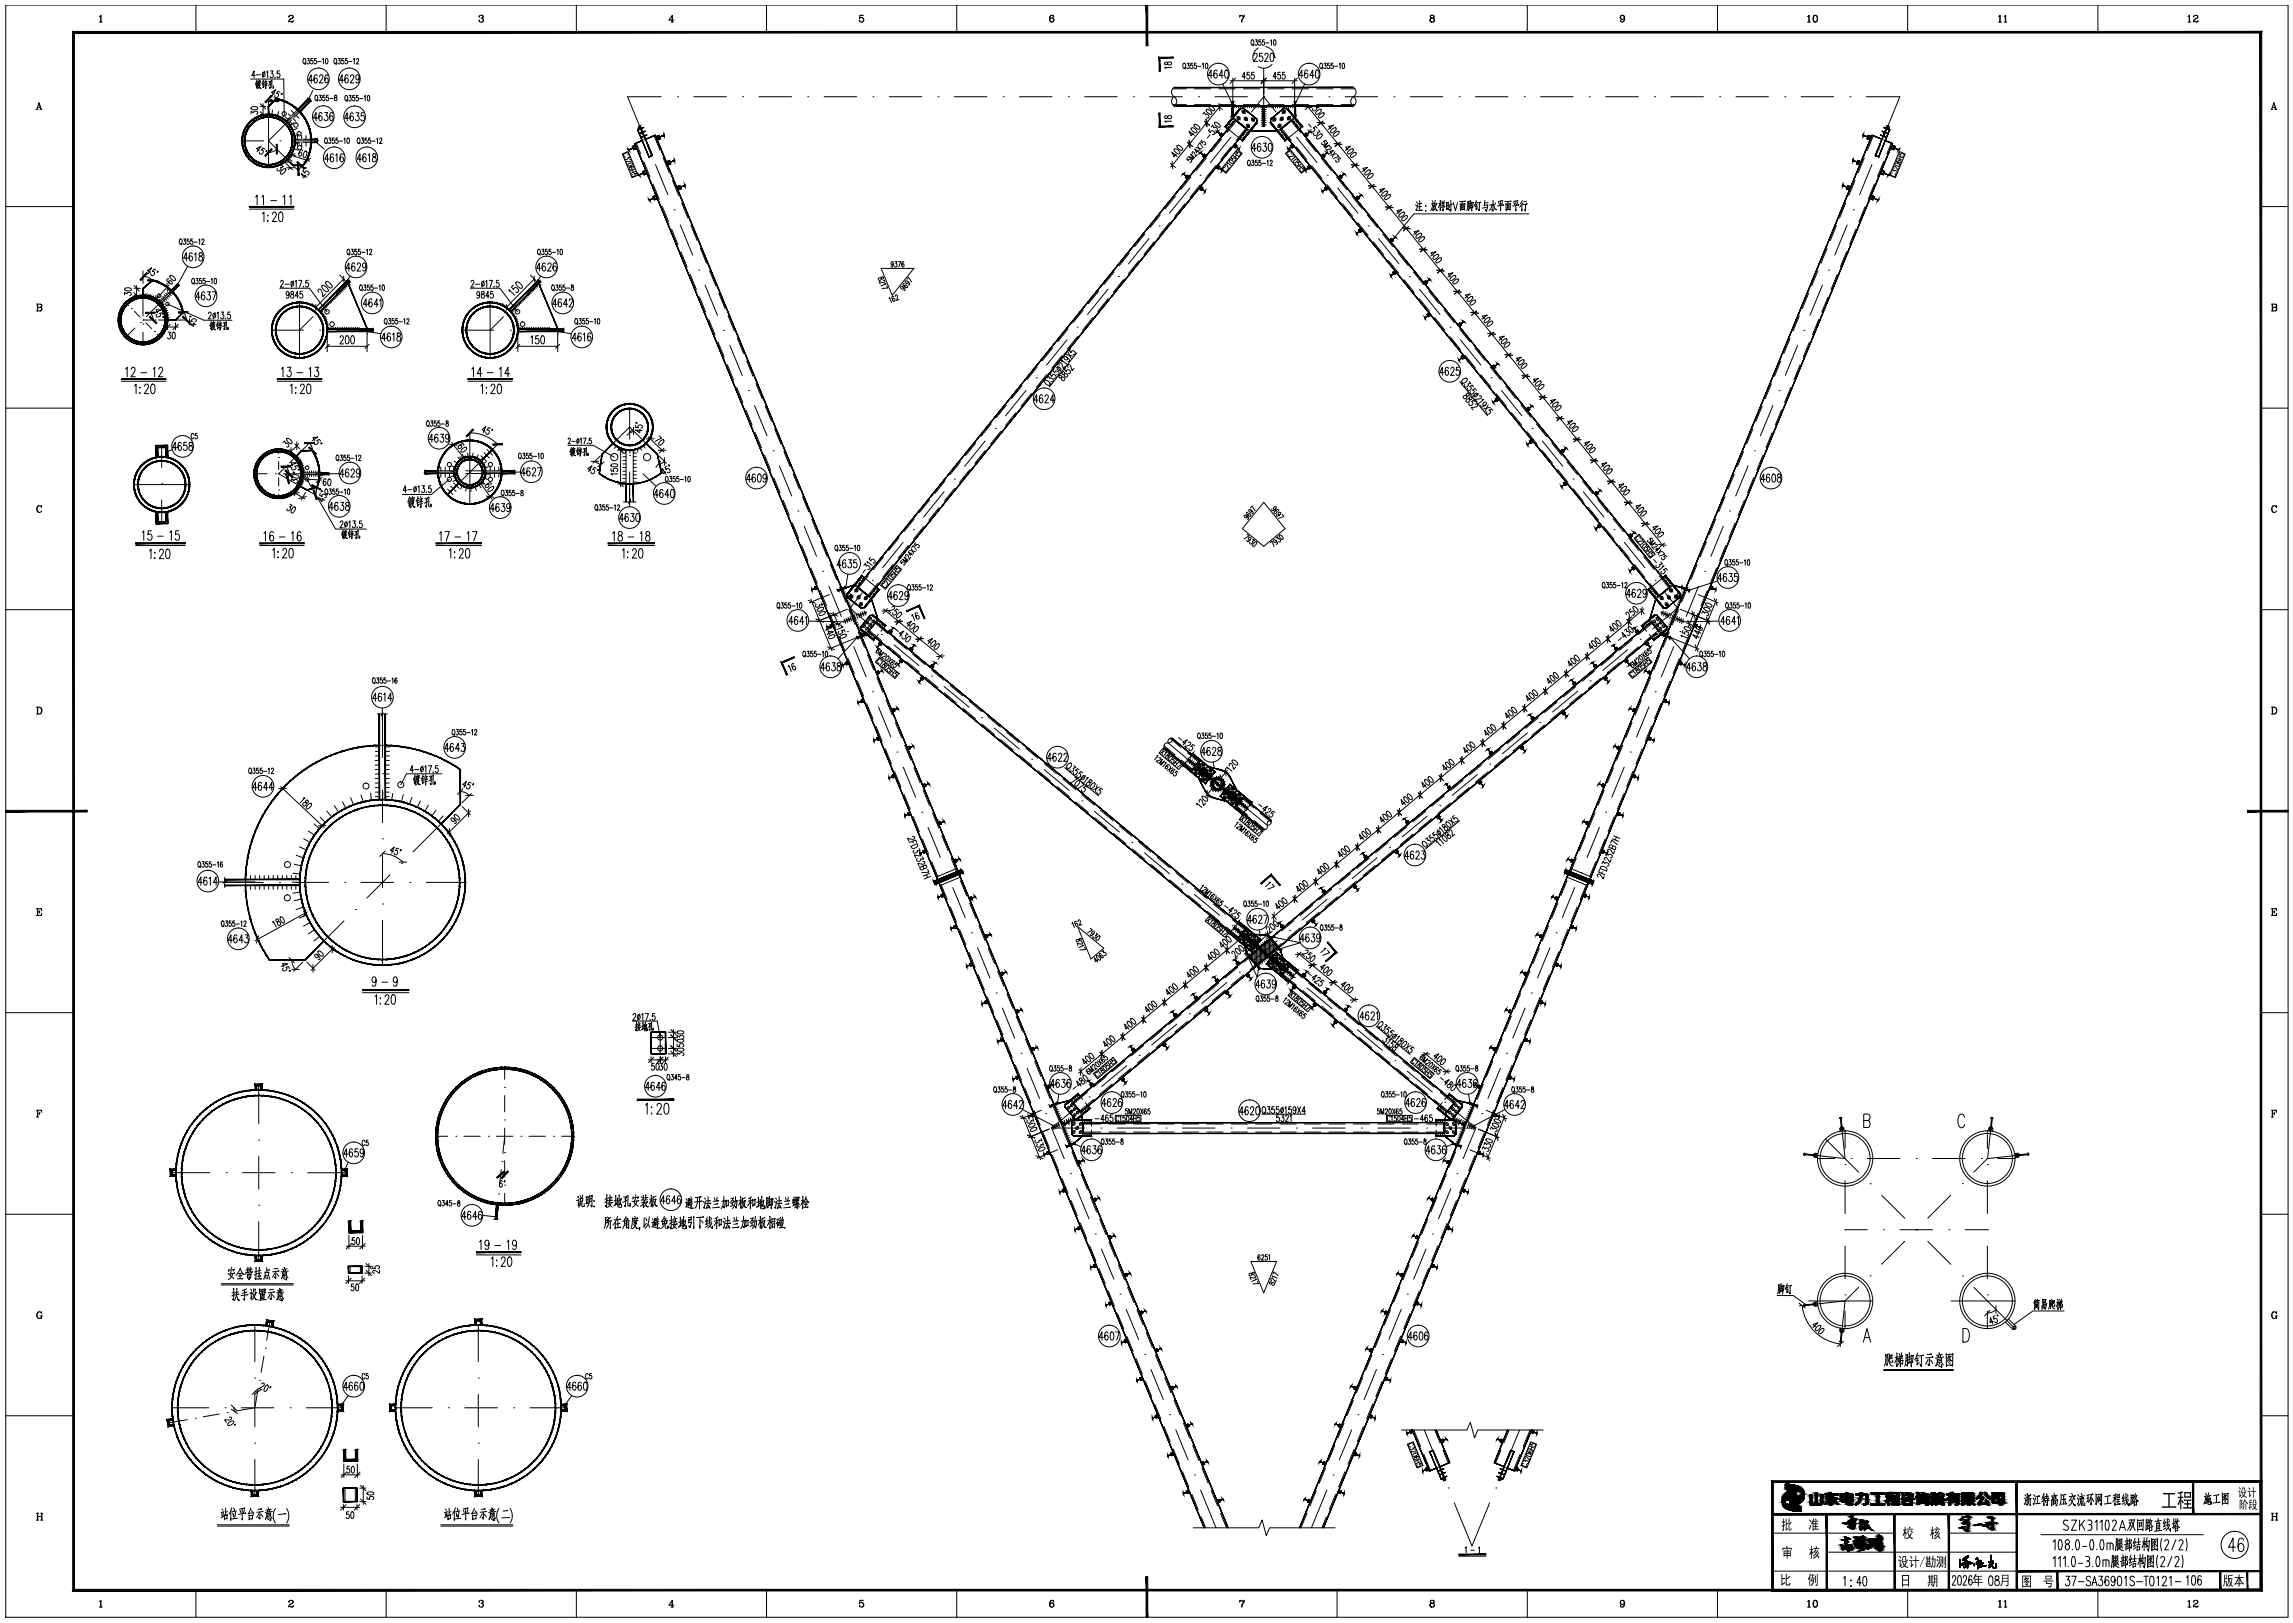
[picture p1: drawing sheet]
<svg xmlns="http://www.w3.org/2000/svg" width="845mm" height="598mm" viewBox="0 0 845 598" stroke-linecap="round" stroke-linejoin="round" font-family="sans-serif">
<!-- layer: 4 -->
<g fill="none" stroke="#000" stroke-width=".37">
<path d="M114.2 36.6l-15.2 15.3 6.8 6.9M243.6 35.6h-12.4l5.8 14M249.6 35.6h.1M255.7 35.6h12M273.6 35.6h.1M279.7 35.6h12M297.6 35.6h.1M303.7 35.6h12M321.6 35.6h.1M327.6 35.6h12M345.7 35.6h.1M351.6 35.6h12"/>
<path d="M369.7 35.6h.1M375.6 35.6h12M393.7 35.6h.1M399.6 35.6h12M417.6 35.6h.1M423.7 35.6h12M441.6 35.6h.1M447.7 35.6h12M465.6 35.6h.1M465.6 35.6l-4.5 5.7M465.6 35.6l4.6 5.7M471.7 35.6h12"/>
<path d="M489.6 35.6h.1M495.6 35.6h12M513.7 35.6h.1M519.6 35.6h12M537.7 35.6h.1M543.6 35.6h12M561.7 35.6h.1M567.6 35.6h12M585.6 35.6h.1M591.7 35.6h12M609.6 35.6h.1M615.7 35.6h12"/>
<path d="M633.6 35.6h.1M639.7 35.6h11.9M657.6 35.6h.1M663.6 35.6h12M681.7 35.6h.1M687.6 35.6h12.4l-5.7 14M89.3 51.9h7.9M99 42.2v19.4M103.1 51.9h.1M109.2 51.9h7.9M239.2 55.1h.1M453.6 50.6l-7.6 9.3"/>
<path d="M457.3 45.9h.1M474 45.9h.1M477.7 50.6l7.6 9.3M692 55.1h.1M241.5 60.7l4.6 11.1M248.4 77.3h.1M438.5 69.2l-7.6 9.3M442.2 64.6h.1M489.1 64.6h.1M492.8 69.2l7.6 9.3M682.9 77.3h.1M689.8 60.7l-4.6 11.1"/>
<path d="M250.7 82.9l4.5 11.1M257.5 99.5h.1M423.4 87.9l-7.6 9.3M427.1 83.2h.1M504.2 83.2h.1M507.9 87.9l7.6 9.3M673.8 99.5h.1M680.6 82.9l-4.5 11.1M110.4 111.4v20.4M115.3 116.7l-4.9 4.9M119.6 112.4h.1M128.8 103.2l-5 5"/>
<path d="M180.6 111.4v20.4M185.5 116.7l-4.9 4.9M189.8 112.4h.1M199 103.2l-5 5M259.8 105.1l4.6 11M408.3 106.5l-7.6 9.4M412 101.9h.1M519.3 101.9h.1M523 106.5l7.6 9.4M671.5 105.1l-4.6 11M100.2 121.6h11.6M117.8 121.6h.1"/>
<path d="M123.8 121.6h11.6M170.4 121.6h11.6M188 121.6h.1M194 121.6h11.6M266.6 121.7h.1M268.9 127.3l4.6 11M381.8 139.2h.1M393.2 125.2l-7.6 9.3M396.9 120.5h.1M534.4 120.5h.1M538.1 125.2l7.6 9.3M549.4 139.2h.1"/>
<path d="M662.4 127.3l-4.6 11M664.7 121.7h.1M232 150.5v11.3M275.8 143.9h.1M278 149.4l4.6 11.1M366.8 157.8h.1M378.1 143.8l-7.6 9.4M553.2 143.8l7.6 9.4M564.6 157.8h.1M653.2 149.4l-4.5 11.1M655.5 143.9h.1M49.4 178.5h20.4"/>
<path d="M59.6 178.2h.1M59.6 164.1v8.1M156.7 174h10.4M173.1 174h.1M173.1 162.3v23.4M177.2 169.9l-8.1 8.1M179.1 174h10.5M232 167.8h.1M232 173.8v11.3M241.6 166.9l-9.6-9.6-9.6 9.6M284.9 166.1h.1M287.2 171.6l4.5 11.1"/>
<path d="M351.6 176.5h.1M363 162.5l-7.6 9.3M568.3 162.5l7.6 9.3M579.6 176.5h.1M644.1 171.6l-4.5 11.1M646.4 166.1h.1M59.6 184.2v8.1M294 188.3h.1M296.3 193.8l4.6 11.1M332.8 199.8l-7.6 9.3M336.5 195.2h.1M347.9 181.2l-7.6 9.3"/>
<path d="M583.4 181.2l7.6 9.3M594.7 195.2h.1M598.5 199.8l7.6 9.3M635 193.8l-4.6 11.1M637.3 188.3h.1M303.1 210.5h.1M305.4 216l4.6 11.1M317.7 218.5l-4.6 5.6 7 5.8M321.5 213.8h.1M609.9 213.8h.1M613.6 218.5l4.6 5.6-9.2 7.6M625.9 216l-4.6 11.1"/>
<path d="M628.1 210.5h.1M312.3 232.7h.1M314.6 238.2l4.5 11.1M324.8 233.7h.1M329.4 237.6l9.2 7.6M599.8 239.4l-9.3 7.6M604.4 235.5h.1M616.7 238.2l-4.5 11.1M619 232.7h.1M321.4 254.9h.1M343.2 249.1h.1M347.9 252.9l9.2 7.7"/>
<path d="M581.3 254.7l-9.2 7.6M585.9 250.8h.1M609.9 254.9h.1M140.9 262.5v16.6M323.7 260.4l4.6 11.1M330.5 277.1h.1M361.7 264.4h.1M366.3 268.2l9.2 7.7M380.2 279.7h.1M430.4 273.7l36.5 30.3M562.8 270l-9.2 7.7M567.5 266.2h.1"/>
<path d="M600.8 277.1h.1M607.6 260.4l-4.6 11.1M140.9 285.1h.1M140.9 291.1v12M332.8 282.6l4.6 11.1M339.7 299.3h.1M384.8 283.6l9.2 7.6M398.6 295.1h.1M403.2 298.9l9.3 7.7M530.5 296.8h.1M544.4 285.3l-9.2 7.7M549 281.5h.1"/>
<path d="M591.6 299.3h.1M598.5 282.6l-4.6 11.1M140.9 309.1h.1M140.9 315v12M147.9 318.1h.1M162.5 303.5l-10.3 10.4M341.9 304.8l4.6 11.1M417.1 310.4h.1M421.7 314.2l9.2 7.7M507.4 316l-9.2 7.7M512.1 312.2h.1M525.9 300.7l-9.2 7.6"/>
<path d="M589.3 304.8l-4.5 11.1M82.6 325.1h14.4M103 325.1h.1M109 325.1h12M126.7 339.3l-10.3 10.3M127 325.1h.1M131 335.1h.1M133 325.1h12M140.9 333.1h.1M140.9 339v16.6M143.7 322.3l-8.5 8.5M151 325.1h.1"/>
<path d="M157 325.1h14.4M348.8 321.5h.1M351.1 327l4.5 11.1M435.5 325.7h.1M440.2 329.6l9.2 7.6M489 331.3l-9.2 7.7M493.6 327.5h.1M580.2 327l-4.6 11.1M582.5 321.5h.1M357.9 343.7h.1M360.2 349.2l4.6 11.1M454 341.1h.1"/>
<path d="M456.7 358.2h.1M458.6 344.9l13.8 11.4M470.5 346.7l-9.2 7.6M475.1 342.8h.1M571.1 349.2l-4.6 11.1M573.4 343.7h.1M367.1 365.8h.1M369.3 371.4l4.6 11.1M433.6 377.3l-9.2 7.7M438.2 373.5h.1M452.1 362l-9.3 7.7M477 360.2h.1"/>
<path d="M481.6 364l9.3 7.7M495.5 375.5h.1M500.1 379.3l9.2 7.7M562 371.4l-4.6 11.1M564.2 365.8h.1M95.3 399.5v14.6M185.9 393.2v4.4M239.9 386.3h5.4M239.9 382.3h5.4M243.3 380.3v8M376.2 388h.1M378.5 393.6l4.5 11.1"/>
<path d="M415.1 392.7l-9.2 7.6M419.8 388.8h.1M513.9 390.8h.1M518.6 394.7l9.2 7.6M552.8 393.6l-4.5 11.1M555.1 388h.1M160.5 418.6h4.5M168 418.6h.1M171 418.6h6M180 418.6h.1M183 418.6h6M185.9 412.6h.1"/>
<path d="M185.9 400.6h.1M185.9 403.6v6M185.9 415.6v6M186 418.6l-.7 6.4M192 418.6h.1M194.9 418.6h6.1M204 418.6h.1M206.9 418.6h4.4M385.3 410.2h.1M387.6 415.8l4.6 11.1M396.7 408l-9.2 7.6h12.1M401.3 404.2h.1"/>
<path d="M405.7 415.6h.1M411.6 415.6h12.1M429.6 415.6h.1M435.7 415.6h12M453.6 415.6h.1M459.7 415.6h12M477.6 415.6h.1M483.7 415.6h11.9M501.6 415.6h.1M507.6 415.6h12M525.7 415.6h.1M532.4 406.2h.1"/>
<path d="M537 410l6.8 5.6h-12.2M543.7 415.8l-4.6 11.1M546 410.2h.1M672.6 419.6l12.3 12.3M678.2 411.7l1.7 15.1-15-1.6M679.9 416.6v6.5M732.3 416.6v6.5M734 411.7l-1.6 15.1 15-1.6M62.8 432.1h14.5M83.3 432.1h.1M89.3 432.1h12M95.3 420.1h.1"/>
<path d="M95.3 426.1v12M107.3 432.1h.1M113.3 432.1h14.6M183.7 439.9h.1M184.7 430.9l-.7 6M185 427.9h.1M185.9 436.6h.1M185.9 424.6h.1M185.9 427.6v6M185.9 439.6v4.4M394.4 432.4h.1M396.7 438l4.6 11.1"/>
<path d="M534.6 438l-4.6 11.1M536.9 432.4h.1M669.6 426.8h6.5M679.9 429.1h.1M679.9 435.1v12M682.1 426.8h.1M688.1 426.8h12M689.1 436.1h.1M706.1 426.8h.1M712.1 426.8h12M723.1 436.1h.1M730.1 426.8h.1"/>
<path d="M732.3 429.1h.1M732.3 435.1v12M732.3 426.8l-5 5.1M736.1 426.8h6.4M95.3 444.1h.1M95.3 450.1v14.5M183.4 442.8l-.6 6.4M403.6 454.6h.1M527.7 454.6h.1M679.9 453.1h.1M679.9 453.1h8.2M679.9 459.1v12"/>
<path d="M693.4 440.4l8.5 8.5M694.1 453.1h.1M700.1 453.1h12M701.8 457.3l-8.5 8.5M706.1 453.1h.1M710.4 457.4l8.4 8.4M718.1 453.1h.1M718.8 440.4l-8.5 8.4M724.1 453.1h8.2M732.3 453.1h.1M732.3 459.1v12M405.8 460.2l4.6 11.1"/>
<path d="M412.7 476.8h.1M518.6 476.8h.1M525.4 460.2l-4.5 11.1M666.5 479.3h23.5M679.9 477.1h.1M679.9 479.3l-1.7 15.2M679.9 479.3l-15 1.6M684.9 474.3l-5.1 5M689.1 470h.1M718.9 479.3h23.6M723.1 470.1h.1M727.3 474.3l12.3 12.3"/>
<path d="M732.3 477.1h.1M93.9 488.2v13.5M176.2 488.2v13.5M415 482.4l4.5 11.1M421.8 499h.1M509.5 499h.1M516.3 482.4l-4.5 11.1M679.9 483.1v6.4M732.3 483.1v6.4M739.5 486.5l2.6 2.6M63.4 518.7h13.5M82.9 518.7h.1"/>
<path d="M88.9 518.7h12M93.9 507.7h.1M93.9 513.7v12M106.9 518.7h.1M112.9 518.7h13.5M145.7 518.7h13.6M165.3 518.7h.1M171.3 518.7h12M176.2 507.7h.1M176.2 513.7v12M189.3 518.7h.1M195.3 518.7h13.5"/>
<path d="M424.1 504.6l4.6 11.1M507.2 504.6l-4.6 11.1M93.9 531.7h.1M93.9 537.7v13.5M176.2 531.7h.1M176.2 537.7v13.5M431 521.2h.1M433.2 526.8l4.6 11.1M498.1 526.8l-4.6 11.1M500.3 521.2h.1M524.8 526.9l6.5 15.8M559.9 526.9l-6.5 15.8"/>
<path d="M440.1 543.4h.1M442.4 549l5.7 13.9M488.9 549l-5.7 13.9M491.2 543.4h.1M533.6 548.2h.1M535.9 553.8l6.5 15.8 6.5-15.8M551.2 548.2h.1"/>
</g>
<!-- layer: 0 -->
<g fill="none" stroke="#000" stroke-width=".37">
<path d="M2.1 1.9h841v593.9h-841zM36.6 6.1l.6-.5v2.5M36.6 8.1h1.1M37.1 5.7v2.4M72.2 1.9v10M106.5 6.1l-.1 .1a.86 .86 0 0 1 .9-.6 .86 .86 0 0 1 .8 .7l-1.6 1.1-.1 .7M107.5 5.6l.4 .7-.9 .7M108.1 7.8l-.4 .2-1.3-.1M108.1 7.5l-.3 .6-1-.3M142.3 1.9v10M176.6 6.1v.2v-.4l.5-.3 .8 .1v.9l-.7 .1M177.6 5.6l.3 .4-.3 .7 .6 .6a.85 .85 0 0 1-.8 .9 .85 .85 0 0 1-.9-.7l.1 .1"/>
<path d="M177.9 6.9l.1 .7-.4 .5M212.4 1.9v10M247.3 8.1h.8M247.6 5.9v2.2M248.3 7.4h-1.9l1.4-1.8v2.5M282.4 1.9v10M316.9 5.7l1.2-.1h-1.2l-.2 1.2a.88 .88 0 0 1 1.3-.3 .88 .88 0 0 1 0 1.4 .88 .88 0 0 1-1.3-.4l.1 .1M317.6 6.5l.6 .7-.1 .6-.5 .3M352.5 1.9v10M387.6 5.6a1.5 1.5 0 0 0-.2 2.5M387.7 6.6l.6 .7-.6 .8M388.2 6v.2l.1-.2a.88 .88 0 0 0-1.1-.3 .88 .88 0 0 0-.5 1v.7a.82 .82 0 0 0 .9 .9 .82 .82 0 0 0 .7-1.1 .82 .82 0 0 0-1.1-.5l-.4 .6"/>
<path d="M456.8 6.1l.4-.5 .8 .4 .5-.4-.7 1.6-.2 .9M456.8 5.6v.7M456.9 5.9l1.1 .1M458.3 6.3a1.87 1.87 0 0 0-.8 1.8M461.2 14.8l.2-.1a1.08 1.08 0 0 1 .7 1 1.08 1.08 0 0 1-.7 1 1.44 1.44 0 0 1-.2-1.9zM461.6 16.3l.4 .6M462.6 14.7h.7l-.4 .7a.56 .56 0 0 1 .5 .9 .56 .56 0 0 1-1 0M464.6 14.7h-.7v.7a.59 .59 0 0 1 .8 .6 .59 .59 0 0 1-.9 .5v-.2M465.2 19.6h-1.1v1.2a.91 .91 0 0 1 1.3 .8 .91 .91 0 0 1-1.3 .9l-.1-.4M465.9 14.7h-.7v.7a.59 .59 0 0 1 .8 .6 .59 .59 0 0 1-.8 .5l-.1-.2M466.4 15.8h1.2M468.2 15l.3-.3v2"/>
<path d="M468.2 19.8l.6-.2a2.17 2.17 0 0 1 0 3h-.3a2.48 2.48 0 0 1-.3-2.8zM469.4 14.8l.2-.1a1.18 1.18 0 0 1 0 2l-.4-.9zM492.7 1.9v10M527.5 5.6l-.5 .4 .1 .6 .9 .1 .4-.4-.1-.6-.8-.1-.4 .4 .4 .7M528 5.6l.3 .4-.3 .7 .6 .5a.83 .83 0 0 1-1 1 .83 .83 0 0 1-.6-1.3l.5-.2-.5 .5 .1 .7 .4 .2M528 6.7l.4 .5-.1 .7-.3 .2M562.8 1.9v10M597.7 5.6l-.6 .7 .1 .5 .5 .4M597.9 5.6a1.5 1.5 0 0 1-.1 2.5M598.5 6.5a.8 .8 0 0 1-1.1 .6 .8 .8 0 0 1-.4-1.2 .8 .8 0 0 1 1.3-.2 1.36 1.36 0 0 1 .4 1.5 1.36 1.36 0 0 1-1.3 .9l-.2-.6v.3M632.8 1.9v10M666 6.1l.6-.5v2.5"/>
<path d="M666 8.1h1.1M666.5 5.7v2.4M668.8 5.6a1.45 1.45 0 0 0 0 2.5 1.29 1.29 0 0 0 .9-1.2 1.29 1.29 0 0 0-.9-1.3 1.59 1.59 0 0 0 0 2.5M669 5.6a1.59 1.59 0 0 1 0 2.5M702.9 1.9v10M736.4 6.1l.6-.5v2.5M736.4 8.1h1.1M736.9 5.7v2.4M738.4 6.1l.6-.5v2.5M738.4 8.1h1.1M738.9 5.7v2.4M773 1.9v10"/>
<path d="M806.2 6.1l.6-.5v2.5M806.2 8.1h1.1M806.7 5.7v2.4M808.3 6.1l-.1 .1a.86 .86 0 0 1 .9-.6 .86 .86 0 0 1 .8 .7l-1.6 1.1-.1 .7M809.3 5.6l.5 .7-1 .7M809.9 7.8l-.4 .2-1.3-.1M809.9 7.5l-.3 .6-1-.3M13.8 39.6h1.1M14.4 38.2l.7 2.1M92.4 29.1h12.1l.2 12.8M92.6 39.5l1.9-.1 .5 .5a1.61 1.61 0 0 1-2.5-.1zM94 27.8h-1.2l.8-1.7v2.5"/>
<path d="M94.4 27.6h1.5M94.6 30.8l-.2 1.5 .4-.6M94.6 29.5l-.5 1.5M94.8 30.7l-.5 .2M94.8 31.2l-.6 .2M94.9 30.1l-.5 .1M95 29.8l-.3 2.8M95.2 31.5l.6-.3-1 1.5M95.2 31.6l.7 .9h.3l-.5-.1M95.4 29.4l.1 .4M95.7 30.1v.9l-.3 .2-.1-1M95.8 29.9l.2-.1-1 .3"/>
<path d="M95.9 39.2h2.1M95.9 38.2l2 2M96 30.5l-.9 .2M96.9 26.7a.73 .73 0 0 1 .8 .7 .73 .73 0 0 1-.8 .8l-.3-.6zM96.9 38.2v5M97 30.7l-.1 1.6 .4-.6M97.1 29.4l-.6 1.5M97.3 30.5l-.5 .2M97.3 31.1l-.6 .2M97.3 30l-.4 .1M97.5 26.2l-.7 2.4M97.6 30.4l.1 .5"/>
<path d="M97.8 29.4l.1 .5M97.9 31v1.7v-.5M98.1 30.3l-.1 .7M98.2 26.6l.4-.5v2.5M98.2 30.1h.2l-.9 .1M98.3 30.9h.2l-1.1 .2M98.4 31.5l-.8 .2M99 36.4v2.8M99 36.4l1.2 .3 .7 .6M99 30l.9-.1-.4 .7-.1-.2M99.5 30.6v2l-.2-.4 .2 .3M99.7 26.1h.9l-.5 1a.7 .7 0 0 1 .6 1 .7 .7 0 0 1-1.2 .1"/>
<path d="M100 30.8l-1.2 .6M100.1 29.6l.1 2.7 .6 .1v-.8v.8M101.1 34.7l-1-.7 1.6-1-1.4 2.2M101.3 28.4l.1 .1M103 26.1h-.8v1a.73 .73 0 0 1 1 .7 .73 .73 0 0 1-1.1 .6l-.1-.2M103.2 34l-.7-.4-.5 .8a.73 .73 0 0 1 .5 1.2 .73 .73 0 0 1-1.3-.1l.1-.3M103.7 34.6l.2-.1-.1 .4zM111.9 21.7l.1-.2a1.07 1.07 0 0 1 .7 1.1 1.07 1.07 0 0 1-.7 1 1.44 1.44 0 0 1-.1-1.9zM112.2 23.2l.4 .5M113.2 21.5h.8l-.4 .8a.56 .56 0 0 1 .5 .8 .56 .56 0 0 1-1 .1M113.5 36l.5 .6 .4-.2-.4 .6 .2-.2 .6 .6M115.2 29.6h-1.5l1-2v3"/>
<path d="M115.2 21.5h-.6v.8a.59 .59 0 0 1 .8 .6 .59 .59 0 0 1-.9 .5l-.1-.2M115.2 33.4l-2 4.3M116.3 35.2l.1-.1a1.08 1.08 0 0 1 .7 1 1.08 1.08 0 0 1-.7 1 1.44 1.44 0 0 1-.1-1.9zM116.6 21.5h-.7v.8a.59 .59 0 0 1 .8 .6 .59 .59 0 0 1-.9 .5v-.2M116.6 36.7l.4 .6M116.9 28l-.6-.4a1.92 1.92 0 0 0 .1 3 .88 .88 0 0 0 .6-1.1 .88 .88 0 0 0-1-.6l-.3 .7M117.1 22.7h1.2M117.6 35.1h.8l-.4 .8a.56 .56 0 0 1 .5 .8 .56 .56 0 0 1-1 0M117.8 28.3l.1-.4a.65 .65 0 0 1 .9-.1 .65 .65 0 0 1 .1 .9l-1.2 1.9h1.4M118.8 21.9l.4-.4v2.1M119.6 35.1h-.6v.8a.59 .59 0 0 1 .8 .6 .59 .59 0 0 1-.9 .4l-.1-.2M120.1 21.7l.2-.2a1.21 1.21 0 0 1 0 2.1l-.4-.9z"/>
<path d="M120.9 28l-.6-.4a1.92 1.92 0 0 0 .1 3 .88 .88 0 0 0 .6-1.1 .88 .88 0 0 0-1-.6l-.3 .7M121 35.1h-.7v.8a.59 .59 0 0 1 .8 .6 .59 .59 0 0 1-.9 .4v-.2M121.5 36.2h1.2M123.3 21.7l.1-.2a1.07 1.07 0 0 1 .7 1.1 1.07 1.07 0 0 1-.7 1 1.51 1.51 0 0 1-.1-1.9zM123.4 35.2v.6a.64 .64 0 0 1 .8 .6 .64 .64 0 0 1-.8 .6 .79 .79 0 0 1 .6-1.2v-.6zM123.6 23.2l.4 .5M124.6 21.5h.8l-.4 .8a.56 .56 0 0 1 .5 .8 .56 .56 0 0 1-1 .1M126.6 29.6h-1.5l1-2v3M126.6 21.5h-.6v.8a.59 .59 0 0 1 .8 .6 .59 .59 0 0 1-.9 .5l-.1-.2M127.3 35.3l.1-.1a1.07 1.07 0 0 1 .7 1 1.07 1.07 0 0 1-.7 1 1.44 1.44 0 0 1-.1-1.9zM127.7 36.8l.4 .6M128 21.5h-.7v.8a.59 .59 0 0 1 .8 .6 .59 .59 0 0 1-.9 .5v-.2"/>
<path d="M128.3 28l-.6-.4a1.92 1.92 0 0 0 .1 3 .88 .88 0 0 0 .6-1.1 .88 .88 0 0 0-1-.6l-.3 .7M128.5 22.7h1.2M128.7 35.2h.7l-.4 .7a.56 .56 0 0 1 .5 .9 .56 .56 0 0 1-1 0M129.2 28.3l.1-.4a.66 .66 0 0 1 .9-.2 .66 .66 0 0 1 .1 1l-1.2 1.9h1.4M130.2 21.9l.4-.4v2.1M130.6 35.2h-.6v.7a.59 .59 0 0 1 .8 .6 .59 .59 0 0 1-.9 .5v-.2M131.4 22v-.3a.44 .44 0 0 1 .7 0 .44 .44 0 0 1 0 .6l-.8 1.3h.9M132 35.2h-.7v.7a.59 .59 0 0 1 .8 .6 .59 .59 0 0 1-.8 .5l-.1-.2M132.4 28.6l-.3 .7a.81 .81 0 0 1-1-.8 .81 .81 0 0 1 1-.8l.3 .9a1.47 1.47 0 0 1-.8 2l-.4-.5M132.5 36.3h1.2M134.3 35.6l.3-.4v2M135.5 35.3l.2-.1a1.21 1.21 0 0 1 0 2l-.4-.9z"/>
<path d="M429.3 23v.8h.7a.85 .85 0 0 1 .7-1 .85 .85 0 0 1 1 .7 .91 .91 0 0 1-1.1 .4 .91 .91 0 0 1-.6-.9zM431.7 24.9h-2.5l.4 .4M432.3 35.9a.81 .81 0 0 1 1.1 .6v1.6a.81 .81 0 0 1-1.1 .7 2 2 0 0 1 0-2.9zM432.6 32.2a2 2 0 0 0 0 3.4M436.1 23.4l.1-.1a1.07 1.07 0 0 1 .7 1 1.07 1.07 0 0 1-.7 1 1.44 1.44 0 0 1-.1-1.9zM436.4 24.9l.4 .6M437.5 23.3h.7l-.4 .7a.56 .56 0 0 1 .5 .9 .56 .56 0 0 1-1 0M439.4 23.3h-.6l-.1 .8a.57 .57 0 0 1 .9 .5 .57 .57 0 0 1-.9 .5l-.1-.2M440.8 23.3h-.7l-.1 .8a.57 .57 0 0 1 .9 .5 .57 .57 0 0 1-.9 .5v-.2M441.3 24.4h1.2M443 23.7l.4-.4v2M444.3 23.4l.2-.1a1.16 1.16 0 0 1 0 2l-.4-.9z"/>
<path d="M446.7 27.8h-1.5l1-2v3M448.4 26.2l-.6-.4a1.92 1.92 0 0 0 .1 3 .88 .88 0 0 0 .6-1 .88 .88 0 0 0-1-.7l-.3 .7M449.2 38l.3 2.9M450.6 31l3.3 7.1M450.7 27.8h-1.5l1-2v3M451.5 26l.5-.2a2.17 2.17 0 0 1 0 3h-.2a2.48 2.48 0 0 1-.3-2.8zM453.3 29.8h24.7M454.3 28.8v9M454.8 39.1v.7M455.3 28.8l-2 2M455.6 39.1v.7M456.4 39.1v.7"/>
<path d="M457.2 39.1v.7M458 39.1v.7M458.8 39.1v.7M459 28.3h-1.3l.8-1.7v2.5M459.6 39.1v.7M460.4 39.1v.7M460.4 26.6h-.9v1.1a.71 .71 0 0 1 1.1 .6 .71 .71 0 0 1-1.1 .6l-.1-.2M461.2 39.1v.7M462 39.1v.7M462 26.6h-.8l-.1 1.1a.71 .71 0 0 1 1.1 .6 .71 .71 0 0 1-1.1 .6l-.1-.2M462 20.3l.2-.4a.65 .65 0 0 1 .9-.1 .65 .65 0 0 1 0 1l-1.2 1.8h1.4M462.8 39.1v.7"/>
<path d="M463.6 39.1v.7M464.4 39.1v.7M464.8 39.6h.7M465.2 39.1v.7M465.6 25.1v14M465.8 39.6h.7M466 39.1v.7M466 20.3l.2-.4a.65 .65 0 0 1 .9-.1 .65 .65 0 0 1 0 1l-1.2 1.8h1.4M466.6 28.8l-1.9 2M466.8 39.1v.7M467.6 39.1v.7M468.4 39.1v.7"/>
<path d="M469.2 39.1v.7M470 39.1v.7M470.3 28.3h-1.2l.8-1.7v2.5M470.8 39.1v.7M471.6 39.1v.7M471.8 26.6h-.9l-.1 1.1a.71 .71 0 0 1 1.1 .6 .71 .71 0 0 1-1.1 .6v-.2M472.4 39.1v.7M473.2 39.1v.7M473.4 26.6h-.8l-.1 1.1a.71 .71 0 0 1 1.1 .6 .71 .71 0 0 1-1.1 .6l-.1-.2M474 39.1v.7M474.8 39.1v.7M475.6 39.1v.7"/>
<path d="M476.4 39.1v.7M477 28.8v9M478 28.8l-2 2M480.2 27.8h-1.5l1-2v3M480.6 39.3l2.8 .3M480.7 31l-3.3 7.1M481.9 26.2l-.1-.2-.5-.2a1.92 1.92 0 0 0 .1 3 .88 .88 0 0 0 .6-1 .88 .88 0 0 0-1-.7l-.3 .7M484.2 27.8h-1.5l1-2v3M485 26l.5-.2a2.17 2.17 0 0 1 0 3h-.2a2.48 2.48 0 0 1-.3-2.8zM486.5 23.4l.2-.1a1.07 1.07 0 0 1 .6 1 1.07 1.07 0 0 1-.6 1 1.48 1.48 0 0 1-.2-1.9zM486.9 24.9l.4 .6M487.8 23.3h.8l-.4 .7a.56 .56 0 0 1 .5 .9 .56 .56 0 0 1-1 0"/>
<path d="M489.9 23.3h-.7l-.1 .8a.57 .57 0 0 1 .9 .5 .57 .57 0 0 1-.9 .5v-.2M491.2 23.3h-.7v.8a.57 .57 0 0 1 .8 .5 .57 .57 0 0 1-.8 .5l-.1-.2M491.7 24.4h1.2M493.5 23.7l.3-.4v2M494.7 23.4l.2-.1a1.19 1.19 0 0 1 0 2l-.4-.9zM498.4 35.9a.81 .81 0 0 1 1.1 .6v1.6a.81 .81 0 0 1-1.1 .7 2 2 0 0 1 0-2.9zM498.7 32.2a2 2 0 0 1 0 3.4M837.3 39.6h1M837.9 38.2l.7 2.1M13.3 40.3h.7M13.5 40.3l.9-2.5 .8 2.5M14.7 40.3h.8"/>
<path d="M92.5 42v-1l1 .5a.7 .7 0 0 1 1-.6 .7 .7 0 0 1 0 1.2M95.5 55.5l-1-.8 1.7-.8-1.5 2M95.9 42.2h2.1M95.9 41.2l2 2M97.7 55l-.7-.5-.7 .8a.72 .72 0 0 1 .5 1.2 .72 .72 0 0 1-1.2-.2l.1-.3M98.1 55.6h.3l-.3 .3zM100.4 40.5l-.2 1.8M102 54.9l-1.4 1-1.6 .3M102.7 41.1l-.6 1.6M103.5 59.7h2.8M104.2 59l3.5 3.5M104.8 42.1l-.9 1.5"/>
<path d="M105.1 59.5l-.9 .9M106.3 58.3l1.3 1.1M106.5 57l7.6 2.4M106.7 43.5l-1.2 1.3M107.4 56.6l1.5 .9M107.9 55.8l-.8 2.4M108.2 54.8l1.7 .5M108.3 45.3l-1.5 1M108.6 52.9l1.7 .1M108.7 56.6l-2.5 1.3M109.5 47.3l-1.7 .7M110.2 49.6l-1.7 .3"/>
<path d="M111.5 55.6l-.2-.4a1.53 1.53 0 0 0-.9 2.4 .73 .73 0 0 0 .8-.7 .73 .73 0 0 0-.6-.8l-.5 .5M112.4 55.7h.5l.2 .6-.5 1.4-.5 .4-.4-.7zM113.6 57.6l-.7 2.4M114.4 58.4l-2.5 1.3M116 51.9l3.5 3.1M116.9 50.9v.9h.4l-.7 .2h.3v.9M116.9 43.5h-1.5l1.1-2v3M118.7 41.9l-.7-.4a1.92 1.92 0 0 0 .2 3 .88 .88 0 0 0 .5-1.1 .88 .88 0 0 0-.9-.6l-.3 .7M119.7 41.5h1.1l-.6 1.1a.87 .87 0 0 1 .6 1.2 .87 .87 0 0 1-1.3 .4l-.1-.3M119.8 50.9l.2-.1a1.07 1.07 0 0 1 .7 1 1.07 1.07 0 0 1-.7 1.1 1.51 1.51 0 0 1-.2-2zM120.2 52.5l.4 .5M121.2 50.8h.7l-.4 .8a.56 .56 0 0 1 .5 .8 .56 .56 0 0 1-1 .1"/>
<path d="M121.2 58.6h-1.5l1-2v3M122.7 41.9l-.7-.4a1.92 1.92 0 0 0 .2 3 .88 .88 0 0 0 .5-1.1 .88 .88 0 0 0-.9-.6l-.3 .7M122.9 57.1l-.6-.5a1.93 1.93 0 0 0 .1 3 .88 .88 0 0 0 .6-1 .88 .88 0 0 0-1-.7l-.3 .7M123.2 50.8h-.7v.8a.59 .59 0 0 1 .8 .6 .59 .59 0 0 1-.9 .5v-.2M123.7 57.2l.5-.6v3M124.5 50.8h-.7v.8a.59 .59 0 0 1 .8 .6 .59 .59 0 0 1-.8 .5l-.1-.2M125 52h1.2M126.5 57.1l-.6-.5a1.92 1.92 0 0 0 .1 3 .88 .88 0 0 0 .6-1 .88 .88 0 0 0-1-.7l-.3 .7M126.8 51.2l.3-.4v2.1M128 50.9l.2-.1a1.21 1.21 0 0 1 0 2.1l-.4-.9zM128.5 43.6h-1.5l1-2v3M130.2 42l-.7-.4a1.92 1.92 0 0 0 .1 3 .88 .88 0 0 0 .6-1.1 .88 .88 0 0 0-1-.7l-.3 .8"/>
<path d="M131.1 41.6h1.1l-.5 1.1a.87 .87 0 0 1 .6 1.2 .87 .87 0 0 1-1.3 .4v-.3M131.8 50.9l.2-.1a1.07 1.07 0 0 1 .7 1 1.07 1.07 0 0 1-.7 1.1 1.44 1.44 0 0 1-.2-2zM132.2 52.5l.4 .5M133.1 58.6h-1.5l1-2v3M133.2 50.8h.7l-.4 .8a.56 .56 0 0 1 .5 .8 .56 .56 0 0 1-.9 .1M134.2 41.6h-1v1.1a.91 .91 0 0 1 1.2 .9 .91 .91 0 0 1-1.2 .8l-.3-.4M134.8 57.1l-.6-.5a1.93 1.93 0 0 0 .1 3 .88 .88 0 0 0 .6-1 .88 .88 0 0 0-1-.7l-.3 .7M135.2 50.8h-.7v.8a.59 .59 0 0 1 .8 .6 .59 .59 0 0 1-.8 .5l-.1-.2M135.6 57.2l.5-.6v3M136.5 50.8h-.7v.8a.59 .59 0 0 1 .9 .6 .59 .59 0 0 1-.9 .5l-.1-.2M137.1 52h1.1M137.4 56.8v.8a1.11 1.11 0 0 1 1.1 .8 1.11 1.11 0 0 1-.4 1.2 .94 .94 0 0 1-.9-.9 .94 .94 0 0 1 1-.9l.3-.4-.1-.6z"/>
<path d="M138.8 51.2l.3-.4v2.1M139.9 51.3l.1-.3a.44 .44 0 0 1 .6 0 .44 .44 0 0 1 .1 .6l-.9 1.3h1M229.3 56.7l2.2-.9 3.6 8.8-2.2 .9zM231.3 57.2a.53 .53 0 0 0 .2-.8 .53 .53 0 0 0-.8-.1l-1 .7 .1 .4 .5 .2M231.9 57.4l.3 .7h-.8a.55 .55 0 0 1-.6 .7 .55 .55 0 0 1-.4-.8M232 58.8h.3a.45 .45 0 0 1 .3 .5 .45 .45 0 0 1-.6 .3l-1.4-.3 .3 .9M234.2 53.5l.5 1.1M241.7 50.4l.5 1.1M245.5 59.7l.5 1.1M429.3 42.7v.9h.7a.85 .85 0 0 1 .7-1 .85 .85 0 0 1 1 .7 .91 .91 0 0 1-1.1 .4 .91 .91 0 0 1-.6-1zM431.7 44.7h-2.5l.4 .4M431.8 59.4l.3 2.8"/>
<path d="M438.1 51.6l.3 2.9M444.4 43.9l.3 2.8M444.5 57.4l-.6 .8M445.8 47.5l-.5 .6 .7 .8a.71 .71 0 0 1 1.2-.5 .71 .71 0 0 1-.2 1.2l-.3-.1M445.8 49.7l-.9 1.1M446.3 46.8l.6-.7 .4 1a.69 .69 0 0 1 1.2 .2 .69 .69 0 0 1-.7 .9M447.7 45.1h.6l.8 .6 .6 .7-.2 .4a1.59 1.59 0 0 1-1.8-1.7zM450.8 49.7l-.6 .7M452.5 46.5l.5 .4M453 45.8l.5 .5M453 58.9a1.29 1.29 0 0 1 1.4 1.4 1.31 1.31 0 0 1-1.4-1.4zM453.5 45.2l.5 .5"/>
<path d="M454 44.6l.5 .4M454 57.7l-.4 .5 .6 .5a.58 .58 0 0 1 .9-.3 .58 .58 0 0 1-.2 1l-.2-.1M454.3 57.2l1.6 1.3M454.5 44l.5 .4M454.9 56.5l1.6 1.3M455 53.1l-.6 .8M455.7 57.1l-.6 .7M455.8 55.5l-.5 .5 .7 .6a.57 .57 0 0 1 .9-.4 .57 .57 0 0 1-.2 1l-.2-.1M455.9 55l1.8 1.5-5.9 7.4-1.9-1.5zM457.3 50.3l.5 .5M457.8 49.7l.5 .5M458.3 49.1l.5 .4"/>
<path d="M458.8 48.5l.5 .4M459.3 47.9l.5 .4M459.9 59.1l.2-.1a1.07 1.07 0 0 1 .6 1 1.07 1.07 0 0 1-.6 1 1.44 1.44 0 0 1-.2-1.9zM461.3 59h.7l-.4 .8a.56 .56 0 0 1 .5 .8 .56 .56 0 0 1-1 0M462.8 54.8h-1.5l1-2v3M463.3 59h-.7l-.1 .9a.57 .57 0 0 1 .9 .5 .57 .57 0 0 1-.9 .4l-.1-.2M464.5 53.2l-.6-.4a1.89 1.89 0 0 0 .1 3 .88 .88 0 0 0 .6-1.1 .88 .88 0 0 0-1-.6l-.3 .7M464.6 59h-.7l-.1 .9a.57 .57 0 0 1 .9 .5 .57 .57 0 0 1-.9 .4v-.2M464.8 40.3h.7M464.8 41.1h.7M464.8 42h.7M464.8 42.8h.7"/>
<path d="M464.8 43.6h.7M464.8 44.3h.7M464.8 45.1h.7M464.8 46h.7M465.5 52.8h1.1l-.6 1.1a.9 .9 0 0 1 .7 1.1 .9 .9 0 0 1-1.2 .6l-.2-.4M465.8 40.3h.7M465.8 41.1h.7M465.8 42h.7M465.8 42.8h.7M465.8 43.6h.7M465.8 44.3h.7M465.8 45.1h.7"/>
<path d="M465.8 46h.7M466.9 59.4l.3-.4v2M467.6 52.9l.5-.1a2.12 2.12 0 0 1 0 3h-.2a2.39 2.39 0 0 1-.3-2.9zM468 59.5l.1-.3a.44 .44 0 0 1 .6 0 .44 .44 0 0 1 0 .6l-.8 1.2h1M472 47.9l-.5 .4M472.5 48.5l-.5 .4M473 49.1l-.5 .4M473.5 49.7l-.5 .5M473.6 56.5l1.8-1.5 6 7.4-1.9 1.5zM474 50.3l-.5 .5M475.7 56.5a.52 .52 0 0 0 0-.8 .52 .52 0 0 0-.8 .2l-.4 .3a.53 .53 0 0 0-.4 .7 .53 .53 0 0 0 .8 .2M476 56.8l.3-.1a.43 .43 0 0 1 .4 .4 .43 .43 0 0 1-.5 .5l-1.4 .1 .6 .7"/>
<path d="M476.3 53.1l.6 .8M476.8 44l-.5 .4M476.9 57.7l.5 .1-1.6 1.2M477 59l.6-.4h.5a1.19 1.19 0 0 1-1.6 1.3zM477.3 44.6l-.5 .4M477.8 45.2l-.5 .5M478.3 45.8l-.5 .5M478.8 46.5l-.5 .4M479.2 60l-.4-.5-.7 .4a.56 .56 0 0 1 .1 1 .56 .56 0 0 1-.9-.3l.1-.2M480.5 49.7l.6 .7M482.2 45.7l1 1.1M485.2 50.4l1.3-1h.6a1.48 1.48 0 0 1-2 1.6z"/>
<path d="M485.3 47.2l-.5-.6-.8 .6a.73 .73 0 0 1 .1 1.2 .73 .73 0 0 1-1.1-.5l.1-.2M485.3 45.1l2.8 .3M485.8 47.9l.6 .7-1 .2a.7 .7 0 0 1-.5 1.1 .7 .7 0 0 1-.8-.9M486.8 57.4l.6 .8M491.6 52.9l2.8 .3M685.8 59.7l-.5 1.1M689.6 50.4l-.5 1.1M697.1 53.5l-.5 1.1M699 58.3l1.9 .7M699.1 58.9l-.4 .1a1.23 1.23 0 0 0 1.8 .8 .59 .59 0 0 0-.5-.6 .59 .59 0 0 0-.6 .4l.3 .4M699.4 57.4l1.8 .7M699.8 55.8l2.2 .9-3.6 8.8-2.2-.9z"/>
<path d="M699.9 56.2l-.3 .6 .7 .3a.59 .59 0 0 1 .9-.6 .59 .59 0 0 1 .1 1h-.2M700.3 57.8l-.4 .8M836.8 40.3h.7M837 40.3l.9-2.5 .8 2.5M838.2 40.3h.7M2.1 76.1h25M91.9 77h16.4M94.2 72.6l.5-.7v3.5M96.5 72.6l.6-.7v3.5M96.7 78.8l.6-.7v3.5M98.7 79.3v.3zM99.8 73.9h2.1"/>
<path d="M100.4 79l.1-.5a.77 .77 0 0 1 1.1-.2 .77 .77 0 0 1 .1 1.2l-1.4 2.1h1.6M103 78.3l.6-.2a2.5 2.5 0 0 1 0 3.5h-.3a2.88 2.88 0 0 1-.3-3.3zM103.7 60.8l.7 .7-1 .3a.69 .69 0 0 1-.3 1.1 .69 .69 0 0 1-.9-.8M103.8 62.9l1.1-.8 .5 .5-.5 .9-1.1 .7-.5-.5zM104.3 72.6l.6-.7v3.5M105.6 61.8h2.8M106.6 72.6l.6-.7v3.5M107.2 61.6l-.9 .9M110.8 60.9l-.3 1.3-.5 .7-2-2M112 62.4l-.5 .7 .8 .5a.73 .73 0 0 1 1.2-.4 .73 .73 0 0 1-.1 1.2h-.3M112.4 61.7l.4 .3zM112.6 64.5l-.6 1.1-1-1.6 2.1 1.3"/>
<path d="M231.4 60.5l1.2-.5 .5 .2a1.21 1.21 0 0 1-1.9 .7zM232.2 61.5l.5 .1a.5 .5 0 0 1-.3 .8 .5 .5 0 0 1-.5-.7l1.5-.4 .1 .6M233 64.2l-.2 .3a.59 .59 0 0 0 .8 .5 .59 .59 0 0 0 .1-1l.8-.2 .3 .6M233 62.6l.4 .9M233.9 62.3l-1.8 .7M234.3 63.1l-1.9 .8M238 62.8l.5 1.1M241.8 72l.5 1.1M249.3 68.9l.5 1.1M438.2 65.2l-.6 .8M442.4 68.6l-.6 .8M448.7 60.9l-.6 .8"/>
<path d="M451.3 61.8a.53 .53 0 0 0-.8 .2 .53 .53 0 0 0 .3 .7l.4 .3a.53 .53 0 0 0 .8 .3 .53 .53 0 0 0 .1-.9M451.5 61.4l-.1-.2a.44 .44 0 0 1 .3-.5 .44 .44 0 0 1 .5 .3l.5 1.4 .6-.7M452.3 60.4l-.1-.5 1.5 1.2M460.2 60.6l.5 .6M465.1 60.2h1.2M478.8 61l.6 .7M479.5 60.4l-1.5 1.3M480.1 61.1l-1.5 1.3M480.9 62.2l-.4-.6-.7 .5a.57 .57 0 0 1 .2 1 .57 .57 0 0 1-.9-.4l.1-.2M482.6 60.9l.6 .8M488.8 68.6l.7 .8M493.1 65.2l.6 .8"/>
<path d="M497.9 60.7l2.8 .3M499.4 73l.6 .7M504.2 68.5l2.8 .2M510.5 76.2l2.8 .3M521.6 75.4l.3 .6M521.9 74.3l.3 .6M522.4 75.4l-.5 2.2-.3-.3M522.9 74l.3 .7M523.1 75.1v2.4M523.6 76.1l-1 .1M523.7 75l.2-.1-1.3 .2M523.9 77.5l.2-.1-1.8 .2"/>
<path d="M525.4 75.7v.3zM525.4 77.5v.3zM527.8 74l.2 .7M527.9 75.8l.5-.2-.5 1.8-.2-.4 .3 .2M527.9 75.1l-.7 2.5M528.3 75l.2-.1-1.1 .3M528.6 75.8l.7 1.7h.4l-.5-.2M528.8 73.9l-.4 2.3M529.1 75.2l-.2 1.3-.8 1.2M529.3 75.2l.2-.1-.8 .1M530.6 73.9l.1 3.7v-.6M530.7 75l-.7 1.5"/>
<path d="M530.7 75.4l.4 .3M531.1 74.8l-.9 .2M531.3 74l.3 .7M531.7 75v2.7v-.5M532.2 73.9l-.3 1M532.2 75.5l-.9 .1M532.2 76.2l.3-.1-1.5 .2M532.3 74.8l-1 .2M532.9 74.5l.2 2.7-.1-.2 .5-.1 .1 .3 .1-2.6-.7 .1M533.4 75.7l-.4 .1M534 75.8l.1 .6M534.6 73.8v4l-.5-.6 .5 .5"/>
<path d="M535.2 75.2l-1.4 .4M535.5 74.7l.8 2.9 .8-2.9M538 75l.1 2.6v-.3l1.1-.1M538.1 75.2l1.7-.2-.2 2.4-.2-.2M538.5 75.2v2M538.8 74.3l-.1 .9M538.8 76.4l-.2 .1M538.8 75.8h-.2M539.2 75.2l-.1 2M539.7 74.2l.3-.1-2.2 .2M540.8 74.2v2.1l-.4 1.3M540.9 74.5l.4-.1-.1 3.1-.2-.3 .2 .2"/>
<path d="M541.1 75.2l-.2 .1M541.1 75.9l-.3 .2M541.7 73.9l.1 1.7M541.7 75.7l-.3 1.1 .6-.3M541.9 76.2l.1 .5M542.1 74.9l-.7 .1M542.2 75.5l-.8 .2M542.2 74.4l.1 3.3v-.5M542.3 74.7l.6-.1-.3 2-.2-.3 .2 .2M543.9 75.4v1.8l.6-.7M544 73.9l-.7 1.9M544.3 75.2l-.6 .2"/>
<path d="M544.3 74.5l-.5 .2M544.4 75.9l-.9 .2M545.1 74.7v2.9l-.4-.5 .4 .5M545.4 74.6l.3-.1-1.2 .2M547.1 73.8l-.3 2 1.5-.3-.6 2.3-.4-.6 .4 .6M547.7 76.4l-1.5 .3M548.4 74.6l-1.4 .2M548.9 75.6l1-.2-1.1 2.2M550.1 73.8v4l-.4-.5 .4 .4M550.2 75.2l.3 .8a1.05 1.05 0 0 0 .9 1.2l-.6-.3M551.1 74.8l-.7 1M552.2 74.6l.2 .8"/>
<path d="M552.9 74.1v3.6v-.5M553.5 74l.2-.1-1.6 .3M553.6 74.4l-.3 1M553.8 75.6l.3-.1-2.3 .4M554.9 75l.1 2.6-.1-.3 1.2-.1M554.9 75.2l1.7-.2-.2 2.4-.1-.2M555.4 75.2v2M555.7 74.3l-.2 .9M555.7 76.4l-.3 .1M555.7 75.8h-.3M556 75.2l-.1 2M556.6 74.2l.2-.1-2.2 .2"/>
<path d="M557.8 74.6l.3 .8M558.5 74.1v3.6v-.5M559.1 74l.3-.1-1.7 .3M559.2 74.4l-.3 1M559.4 75.6l.3-.1-2.3 .4M560.8 75.4v2.3v-.6M561 73.9l-.8 1.3M561.1 74.8l-1.2 1.5M562.1 75.2v2.6l-.4-.6M562.2 74.2h.2l-1 .2M562.5 75.1h.2l-1.6 .3M563.4 78.8h-42.4l-7.4 9"/>
<path d="M682 68.9l-.5 1.1M689.5 72l-.5 1.1M693.3 62.8l-.5 1.1M697 63.1l.3-.7 .6 .7a.56 .56 0 0 1 .9-.2 .56 .56 0 0 1-.3 .9M697.3 63.7l-.6 .2a1.08 1.08 0 0 0 .7 1 1.08 1.08 0 0 0 1.2-.3l-.4-.5M698.4 60.1l1 .2 .6 .7a1.19 1.19 0 0 1-1.8-.8zM699.7 61.8l-.4 .9-.8-1.2a.43 .43 0 0 0-.7-.2 .43 .43 0 0 0 .1 .7v.1M833.1 76.1h10M57.5 99.5l-.8-.4-.4 .9a.73 .73 0 0 1 .5 1.1 .73 .73 0 0 1-1.2 0v-.3M58.1 99.9l.2 .1-.3 .3zM66.3 88.1h.1a1.06 1.06 0 0 1 .7 .9 1.06 1.06 0 0 1-.7 1 1.44 1.44 0 0 1-.1-1.9zM66.7 89.7l.4 .5"/>
<path d="M67.6 88.1h.8l-.4 .7a.56 .56 0 0 1 .5 .8 .56 .56 0 0 1-1 .1M69.1 98.1l-4 7.4M69.2 95.1h-1.6l1.1-2v3M69.6 88.1h-.6l-.1 .8a.57 .57 0 0 1 .9 .5 .57 .57 0 0 1-.9 .5v-.2M70.8 93.6l-.5-.5a1.93 1.93 0 0 0 .1 3 .88 .88 0 0 0 .5-1 .88 .88 0 0 0-.9-.7l-.3 .7M71 88.1h-.7v.8a.57 .57 0 0 1 .8 .5 .57 .57 0 0 1-.8 .5l-.1-.2M71.5 89.2h1.2M71.6 93.7l.6-.6v3M73.2 88.4l.4-.3v1.9M73.4 93.3v.8a1.11 1.11 0 0 1 1.2 .8 1.11 1.11 0 0 1-.5 1.2 .94 .94 0 0 1-.9-.9 .94 .94 0 0 1 1.1-.9l.2-.4v-.6zM74.4 88.5v-.3a.44 .44 0 0 1 .7 0 .44 .44 0 0 1 0 .6l-.8 1.2h.9M98.7 81.3v.3z"/>
<path d="M128.1 91.9l.1-.1a1.07 1.07 0 0 1 .7 1 1.07 1.07 0 0 1-.7 1 1.51 1.51 0 0 1-.1-1.9zM128.4 93.5l.4 .5M129 98.8h-1.5l1-1.9v3M129.4 91.8h.8l-.4 .8a.56 .56 0 0 1 .5 .8 .56 .56 0 0 1-1 .1M130.7 97.3l-.6-.4a1.93 1.93 0 0 0 .1 3 .88 .88 0 0 0 .6-1.1 .88 .88 0 0 0-1-.7l-.3 .7M131.4 91.8h-.6v.8a.59 .59 0 0 1 .8 .6 .59 .59 0 0 1-.9 .4l-.1-.1M131.6 97.6l.1-.5a.66 .66 0 0 1 1 0 .66 .66 0 0 1 0 .9l-1.2 1.9h1.4M132.8 91.8h-.7v.8a.59 .59 0 0 1 .8 .6 .59 .59 0 0 1-.9 .4v-.1M133.3 93h1.2M134.8 97.9l-.3 .7a.81 .81 0 0 1-1-.8 .81 .81 0 0 1 1-.8l.3 .9a1.45 1.45 0 0 1-.8 2l-.4-.5M135 92.2l.4-.4v2M136.2 92.3v-.3a.44 .44 0 0 1 .7-.1 .44 .44 0 0 1 0 .7l-.8 1.2h.9"/>
<path d="M198.3 91.9l.2-.1a1.08 1.08 0 0 1 .6 1 1.08 1.08 0 0 1-.6 1 1.44 1.44 0 0 1-.2-1.9zM198.6 93.5l.5 .5M199.3 98.8h-1.5l1-1.9v3M199.7 91.8h.7l-.4 .8a.56 .56 0 0 1 .5 .8 .56 .56 0 0 1-1 .1M201 97.3l-.6-.4a1.92 1.92 0 0 0 0 3 .88 .88 0 0 0 .7-1.1 .88 .88 0 0 0-1-.7l-.4 .7M201.7 91.8h-.7v.8a.59 .59 0 0 1 .8 .6 .59 .59 0 0 1-.9 .4v-.1M201.9 97.6l.1-.5a.67 .67 0 0 1 .9-.1 .67 .67 0 0 1 .1 1l-1.2 1.9h1.4M203 91.8h-.7v.8a.59 .59 0 0 1 .8 .6 .59 .59 0 0 1-.9 .4v-.1M203.5 93h1.2M205 97.3l-.6-.4a1.92 1.92 0 0 0 0 3 .88 .88 0 0 0 .7-1.1 .88 .88 0 0 0-1.1-.7l-.2 .7M205.3 92.2l.3-.4v2M206.5 91.9l.2-.1a1.18 1.18 0 0 1 0 2l-.4-.8z"/>
<path d="M501.4 84.2l.7 .8M512 88.5l.6 .8M514 99.7l.6 .8M516.8 84l2.8 .3M523 91.8l2.9 .3M529.4 99.5l2.8 .3M13.4 112.1l1.8 .1 .3 .6-.6 .4M13.4 114.6l1.9-.3 .2-.6-.6-.5 .4 .5-.4 .9M13.8 112.1v2.5M13.9 112.1v2.5M14.9 112.1l.4 .4-.1 .5-1.3 .2M45.9 108.6v-.9l.9 .6a.7 .7 0 0 1 1.1-.6 .7 .7 0 0 1 0 1.2"/>
<path d="M46 106.2l1.9-.1 .5 .6-.5 .4h-1.5l-.5-.4zM49.3 108.8l2.3 .1M49.3 107.8l2 2.1M49.4 106.2h2.3M49.4 105.2l1.9 2M50.4 105.2l-.1 4.6M53 101.9l1.8 .4 1.4 1.1M53.6 108.2l-.1 .7M54.2 108.3l-.1 .7M54.8 108.4l-.1 .7M55.3 115.2l.8 1.3 .3 1.4M55.4 100.3l-1.1-.6 1.5-1-1.1 2.1"/>
<path d="M55.4 108.5l-.2 .7M56 108.8l-.2 .6M56.6 109l-.3 .7M56.9 109.6l.4 .4M57.1 115.1l2.3-.9-1.8-.1 .4 1.1M57.3 109.3l-.4 .6M57.5 108.8l.2 2.9M57.8 115.7l-.2 .2a.71 .71 0 0 0 1 .8 .71 .71 0 0 0 .1-1.2l1.1-.3 .3 .8M58 109.7l-.4 .6M58.7 110.3l-.4 .5M59.3 110.8l-.5 .5M59.9 111.4l-.5 .5"/>
<path d="M59.9 116.8l.5-.1-.4 .3zM60.5 112.1l-.6 .4M60.9 105.1l.4 .4M61 112.8l-.6 .4M61.4 113.6l-.7 .3M61.5 104.4l.2 2.8M61.7 118.9v2.6M61.7 112l13.4 6h10.4M61.7 114.4l-.6 .2M62 115.2l-.7 .2M62.1 102.8l-.6 .1a1.61 1.61 0 0 0 2 1.6 .74 .74 0 0 0-.4-.9 .74 .74 0 0 0-.9 .2l.2 .6M62.2 116l-.7 .2"/>
<path d="M62.3 105l-5.4 6M62.3 116.9h-.7M62.4 117.7l-.7 .1M62.7 101.7l.3-.3 1.2 .7 .5 .9-.2 .3-1.1-.3-.7-.7zM62.7 119.5l-2 2M64.7 118.9v2.6M65.4 104.5l.5 .2-.2 .3 .4 .2M65.7 119.5l-2 2M67.5 115.1l.9 1.3 .3 1.5h-4M69.8 117.5v.8l1 .1a.71 .71 0 0 1 .7-1 .71 .71 0 0 1 .5 1.2h-.2M70 116.5l.4 .2h-.4zM70.9 102.7l.1-.1a1.06 1.06 0 0 1 .7 1 1.06 1.06 0 0 1-.7 1 1.44 1.44 0 0 1-.1-1.9z"/>
<path d="M71.2 104.2l.4 .6M71.4 119l-.1 1.2-1.6-.9 2.5 .2M72.2 102.6h.8l-.4 .8a.56 .56 0 0 1 .5 .8 .56 .56 0 0 1-1 0M73.7 109.5h-1.5l1-2v3M74.2 102.6h-.6l-.1 .8a.57 .57 0 0 1 .9 .5 .57 .57 0 0 1-.9 .5l-.1-.2M75.4 107.9l-.6-.4a1.9 1.9 0 0 0 .1 3 .88 .88 0 0 0 .6-1 .88 .88 0 0 0-1-.7l-.3 .7M75.5 102.6h-.6l-.1 .8a.57 .57 0 0 1 .9 .5 .57 .57 0 0 1-.9 .5v-.2M76.1 103.7h1.2M76.4 107.5h1.1l-.6 1.1a.9 .9 0 0 1 .7 1.2 .9 .9 0 0 1-1.2 .6l-.2-.5M76.8 115.6l.1-.4a.55 .55 0 0 1 .8-.1 .55 .55 0 0 1 0 .8l-1 1.6h1.2M77.8 119.7l-.1 1.5 .3-.6M77.8 103l.3-.4v2"/>
<path d="M77.9 118.4l-.6 1.6M78 119.6l-.5 .2M78.1 119.1l-.4 .1M78.2 107.5h1.4l-1 3M78.2 118.7l-.3 2.9M78.6 118.3l.1 .5M78.7 115.6a.73 .73 0 0 1 .8 .7 .73 .73 0 0 1-.8 .7l-.3-.6zM79 119.1l-.1 .8-.3 .2-.1-1M79.1 118.9l.1-.1-.9 .2M79.1 102.7l.2-.1a1.19 1.19 0 0 1 0 2l-.4-.9zM79.2 119.4l-.8 .2M79.3 115.1l-.7 2.4"/>
<path d="M80 115.5l.4-.5v2.5M80.2 119.6l-.1 1.6 .5-.5M80.3 118.4l-.6 1.5M80.5 119.5l-.5 .2M80.5 119l-.4 .1M80.9 119.4v.4M81 118.4l.1 .4M81.3 119.3l-.2 2.3v-.5M81.4 119.1l.2-.1-.9 .2M81.5 119.9l.2-.1-1 .2M81.5 115h.9l-.5 .9a.7 .7 0 0 1 .6 1.1 .7 .7 0 0 1-1.2 0M82.2 119l.9-.1-.4 .7-.1-.2"/>
<path d="M82.7 119.6v1.9l-.2-.4 .2 .4M83.1 117.2v.2M83.2 119.7l-1.1 .7M83.4 118.5v2.7l.6 .1v-.7v.7M84.8 115h-.8v.9a.73 .73 0 0 1 1 .8 .73 .73 0 0 1-1.1 .5l-.1-.2M103.1 106.2h10.9l6.5 8.7M103.4 103.9l.1-.4a.55 .55 0 0 1 .8-.1 .55 .55 0 0 1 0 .8l-1 1.6h1.2M105 104.7h1.5M106.5 108.2l-.2 .6a.67 .67 0 0 1-.9-.7 .67 .67 0 0 1 .9-.6l.2 .7a1.22 1.22 0 0 1-.6 1.7l-.4-.4M107.3 107.5v.7a.85 .85 0 0 1 1 .7 .85 .85 0 0 1-.8 1 .91 .91 0 0 1-.3-1.1 .91 .91 0 0 1 .9-.6v-.7zM107.4 103.9a.8 .8 0 0 1 .9 .6 .8 .8 0 0 1-.5 .9l-.6-.3zM108.1 103.4l-.8 2.4"/>
<path d="M108.7 103.8l.5-.5v2.5M110 109h-1.2l.8-1.6v2.5M110.1 103.3h1.1l-.8 2.5M111.4 107.4h-.8v.9a.73 .73 0 0 1 1 .7 .73 .73 0 0 1-1.1 .6l-.1-.2M111.8 105.5l.1 .2M113.6 103.3h-.9l-.1 1.1a.71 .71 0 0 1 1.1 .5 .71 .71 0 0 1-1.1 .6v-.2M114.9 111.8l2 2M116.4 112.2v2.1M117.4 107.6l-.2-.3a.66 .66 0 0 1 .6-.8 .66 .66 0 0 1 .7 .6l.5 2.2 1-1M118 113.5l-.4 .5M118.4 114.6l-.4 .3M118.5 114.3l.4 .4"/>
<path d="M118.5 114.2l-.4 .4M118.8 114.9l-.5 .3M118.8 105.2a2.14 2.14 0 0 1 2.1 2.1l-.1 .1a2.1 2.1 0 0 1-2.1-2.1zM119 113.8l.4 .4M119.1 115.4l-.5 .4M119.4 113.3l.4 .4M119.5 116l-.5 .3M119.9 112.9l.4 .4M120 116.6l-.5 .2M120.1 103.9l.1-.1a2.1 2.1 0 0 1 2.1 2.1l-.1 .1a2.18 2.18 0 0 1-2.1-2.1zM120.3 117.2l-.6 .2M120.4 112.4l.4 .4"/>
<path d="M120.5 117.9l-.5 .1M120.7 118.5l-.5 .2M120.8 111.9l.4 .4M120.9 119.2l-.6 .1M121 119.9l-.6 .1M121.3 111.4l.4 .4M121.8 111l.4 .4M122.3 110.5l.4 .4M122.7 110l.4 .4M123.2 109.6l.4 .4M123.7 109.1l.4 .4M124.1 108.6l.4 .4"/>
<path d="M124.6 108.1l.4 .4M125.1 107.7l.4 .4M125.2 101.4l2 1.9M125.5 107.2l.5 .4M126 106.7l.4 .4M126.5 106.3l.4 .4M126.6 102.8l-10.2 10.4M126.6 101.7l.1 2.1M127 105.8l.4 .4M127.4 105.3l.4 .4M128 102.9l.5 .5 .3-.2-.3 .6 .2-.2 .5 .4M129 101.7l-2.5 3.9"/>
<path d="M132.7 105.1l.2-.1a1.08 1.08 0 0 1 .7 1 1.08 1.08 0 0 1-.7 1 1.48 1.48 0 0 1-.2-1.9zM133.1 106.6l.4 .6M134.1 105h.7l-.4 .7a.56 .56 0 0 1 .5 .9 .56 .56 0 0 1-1 0M135.4 112.1h-1.5l1-2v3M136.1 105h-.7v.7a.59 .59 0 0 1 .8 .6 .59 .59 0 0 1-.9 .5v-.2M137.1 110.5l-.6-.4a1.9 1.9 0 0 0 .1 3 .87 .87 0 0 0 .6-1 .87 .87 0 0 0-1-.7l-.3 .7M137.4 105h-.7v.7a.59 .59 0 0 1 .9 .6 .59 .59 0 0 1-.9 .5l-.1-.2M137.9 106.1h1.2M139.4 112.1h-1.5l1-2v3M139.7 105.4l.3-.4v2M139.9 110.7l.5-.6v3M140.9 105.1l.2-.1a1.21 1.21 0 0 1 0 2l-.4-.9z"/>
<path d="M141.8 117.5l.2-.1a1.07 1.07 0 0 1 .7 1 1.07 1.07 0 0 1-.7 1 1.48 1.48 0 0 1-.2-1.9zM142.2 119l.4 .6M143.2 117.4h.7l-.4 .8a.56 .56 0 0 1 .5 .8 .56 .56 0 0 1-1 0M145.2 117.4h-.7l-.1 .8a.57 .57 0 0 1 .9 .5 .57 .57 0 0 1-.9 .5v-.2M146.5 117.4h-.7v.8a.57 .57 0 0 1 .9 .5 .57 .57 0 0 1-.9 .5l-.1-.2M147 118.5h1.3M148.8 117.8l.3-.4v2M149.9 117.9l.1-.3a.44 .44 0 0 1 .6-.1 .44 .44 0 0 1 0 .7l-.8 1.2h1M173.3 106.2h10.9l6.5 8.7M173.6 103.9l.1-.4a.56 .56 0 0 1 .8-.1 .56 .56 0 0 1 0 .8l-1 1.6h1.2M175.2 104.7h1.5M176.7 108.2l-.2 .6a.67 .67 0 0 1-.8-.7 .67 .67 0 0 1 .8-.6l.2 .7a1.23 1.23 0 0 1-.6 1.7l-.4-.4"/>
<path d="M177.5 107.5v.7a.84 .84 0 0 1 1 .7 .84 .84 0 0 1-.8 1 .92 .92 0 0 1-.3-1.1 .92 .92 0 0 1 .9-.6v-.7zM177.6 103.9a.72 .72 0 0 1 .9 .7 .72 .72 0 0 1-.9 .7l-.2-.6zM178.3 103.4l-.8 2.4M178.9 103.8l.5-.5v2.5M180.2 109h-1.2l.8-1.6v2.5M180.3 103.3h1.2l-.9 2.5M181.7 107.4h-.9v.9a.73 .73 0 0 1 1 .7 .73 .73 0 0 1-1.1 .6v-.2M182 105.5l.1 .2M183.8 103.3h-.9v1.1a.71 .71 0 0 1 1.1 .5 .71 .71 0 0 1-1.1 .6l-.1-.2M185.1 111.8l2.1 2M186.6 112.2v2.1M187.6 107.4l-.1-.7 2.2 2.1"/>
<path d="M188.2 113.5l-.4 .5M188.7 114.6l-.4 .3M188.7 114.3l.4 .4M188.7 114.2l-.4 .4M189 114.9l-.5 .3M189.1 105.1l-.7 .7 .9 .8a.9 .9 0 0 1 1.4-.3 .9 .9 0 0 1-.2 1.5l-.5-.2M189.2 113.8l.4 .4M189.4 115.4l-.5 .4M189.7 113.3l.4 .4M189.8 116l-.5 .3M190.1 112.9l.4 .4M190.2 116.6l-.5 .2"/>
<path d="M190.3 103.9a2.18 2.18 0 0 1 2.1 2.1l-.1 .2a2.14 2.14 0 0 1-2.2-2.1zM190.5 117.2l-.5 .2M190.6 112.4l.4 .4M190.8 117.9l-.6 .1M190.9 118.5l-.5 .2M191.1 111.9l.4 .4M191.1 119.2l-.6 .1M191.2 119.9l-.5 .1M191.5 111.4l.4 .4M192 111l.4 .4M192.5 110.5l.4 .4M192.9 110l.5 .4"/>
<path d="M193.4 109.6l.4 .4M193.9 109.1l.4 .4M194.4 108.6l.4 .4M194.8 108.1l.4 .4M195.3 107.7l.4 .4M195.4 101.4l2 1.9M195.8 107.2l.4 .4M196.2 106.7l.5 .4M196.7 106.3l.4 .4M196.8 101.7l.1 2.1M196.9 102.8l-10.3 10.4M197.2 105.8l.4 .4"/>
<path d="M197.7 105.3l.4 .4M198.3 102.9l.4 .5 .3-.2-.3 .6 .2-.2 .5 .4M199.2 101.7l-2.5 3.9M203.5 105.1l.1-.1a1.07 1.07 0 0 1 .7 1 1.07 1.07 0 0 1-.7 1 1.51 1.51 0 0 1-.1-1.9zM203.8 106.6l.4 .6M204.8 105h.8l-.4 .7a.56 .56 0 0 1 .5 .9 .56 .56 0 0 1-1 0M205.1 112.1h-1.5l1.1-2v3M206.8 105h-.6v.7a.59 .59 0 0 1 .8 .6 .59 .59 0 0 1-.9 .5l-.1-.2M206.9 110.5l-.7-.4a1.9 1.9 0 0 0 .2 3 .87 .87 0 0 0 .5-1 .87 .87 0 0 0-.9-.7l-.3 .7M208.2 105h-.7v.7a.59 .59 0 0 1 .8 .6 .59 .59 0 0 1-.9 .5v-.2M208.7 106.1h1.2M209.1 112.1h-1.5l1.1-2v3"/>
<path d="M209.8 110.8v-.4a.67 .67 0 0 1 1-.1 .67 .67 0 0 1 .1 1l-1.2 1.8h1.4M210.6 105.1v.6a.64 .64 0 0 1 .8 .6 .64 .64 0 0 1-.8 .6 .79 .79 0 0 1 .6-1.2v-.6zM212.1 117.5l.1-.1a1.06 1.06 0 0 1 .7 1 1.06 1.06 0 0 1-.7 1 1.44 1.44 0 0 1-.1-1.9zM212.4 119l.4 .6M213.4 117.4h.7l-.4 .8a.56 .56 0 0 1 .5 .8 .56 .56 0 0 1-.9 0M215.4 117.4h-.7v.8a.57 .57 0 0 1 .8 .5 .57 .57 0 0 1-.8 .5l-.1-.2M216.7 117.4h-.6l-.1 .8a.57 .57 0 0 1 .9 .5 .57 .57 0 0 1-.9 .5l-.1-.2M217.3 118.5h1.2M219 117.8l.3-.4v2M220.3 117.5l.2-.1a1.19 1.19 0 0 1 0 2l-.4-.9zM524.6 104.1l.6 .7M526.6 115.3l.6 .8"/>
<path d="M535.6 107.3l2.9 .3M537.1 119.6l.7 .8M541.9 115.1l2.8 .3M836.9 112.1l1.8 .1 .2 .6-.6 .4M836.9 114.6l1.8-.2 .2-.7-.6-.5 .5 .5-.1 .6-.4 .3M837.3 112.1v2.5M837.4 112.1v2.5M838.3 112.1l.5 .4-.1 .5-1.3 .2M46.3 136l.6-.7v3.5M48.4 136.1l.1-.5a.77 .77 0 0 1 1.1-.1 .77 .77 0 0 1 .1 1.2l-1.4 2.1h1.6M51.9 137.3h2.1M56.4 136l.6-.7v3.5"/>
<path d="M58.5 136.1l.1-.5a.77 .77 0 0 1 1.1-.1 .77 .77 0 0 1 .1 1.2l-1.4 2.1h1.6M60.7 120.5h5M61.9 122.4h.9l-.5 .9a.69 .69 0 0 1 .7 1.1 .69 .69 0 0 1-1.2 0M63.7 122.5h.6l.2 .4v1.5l-.4 .5-.6-.5zM78 120.1l-.6 .3M78.4 120.4l.6-.2-.9 1.5M78.5 120.6l.6 .9h.3l-.4-.2M80.5 120.1l-.6 .2M81.6 120.5l-.8 .2M103.7 136l.6-.7v3.5M105.9 135.3h1.3l-.7 1.4a1.04 1.04 0 0 1 .8 1.3 1.04 1.04 0 0 1-1.4 .6l-.2-.4M109.4 137.3h2.1"/>
<path d="M113.9 136l.5-.7v3.5M116.1 135.3h1.3l-.7 1.4a1.04 1.04 0 0 1 .7 1.3 1.04 1.04 0 0 1-1.3 .6l-.3-.4M120.6 122.6v7M120.6 122h.5M120.6 127.6h14.7M121 120.6v.6M121.1 120.6l-.6 .1M121.1 121.3h-.5M121.3 126.9l-1.5 1.5M121.6 120.6v.6M122.3 120.6v.6M123 120.6v.6"/>
<path d="M123.6 120.6v.6M124.3 120.6v.6M125 120.6v.6M125.3 124.4l.1-.4a.66 .66 0 0 1 1-.1 .66 .66 0 0 1 0 .9l-1.2 1.9h1.4M125.6 120.6v.6M126.3 120.6v.6M127 120.6v.6M127.5 123.8l.5-.1a2.17 2.17 0 0 1 0 3h-.2a2.39 2.39 0 0 1-.3-2.9zM127.6 120.6v.6M128.3 120.6v.6M129 120.6v.6M129.5 123.8l.5-.1a2.17 2.17 0 0 1 0 3h-.2a2.48 2.48 0 0 1-.3-2.9z"/>
<path d="M129.6 120.6v.6M130.3 120.6v.6M131 120.6v.6M131.6 120.6v.6M132.3 121.6l8 1.4M132.3 120.6v.6M135.3 122.6v7M136 126.9l-1.5 1.5M137.4 120.8v.7l.4 .1-.7 .1 .3 .1v.6M142.1 124.7h-1.5l1-2v3M143.8 123.1l-.1-.3-.5-.1a1.9 1.9 0 0 0 .1 3 .88 .88 0 0 0 .6-1.1 .88 .88 0 0 0-1-.6l-.3 .7M144.6 123.3l.5-.6v3"/>
<path d="M146.4 122.8v.9a1.01 1.01 0 0 1 1.2 .8 1.01 1.01 0 0 1-.9 1.2 1.09 1.09 0 0 1-.4-1.3 1.09 1.09 0 0 1 1.1-.7v-.9zM173.9 136l.6-.7v3.5M177.6 137.6h-1.7l1.1-2.3v3.5M179.5 137.3h2.1M184 136l.6-.7v3.5M187.7 137.6h-1.7l1.2-2.3v3.5M190.8 122h.6M190.8 127.6h14.7M190.8 122.6v7M191.2 120.6v.6M191.3 120.6l-.6 .1M191.4 121.3h-.6"/>
<path d="M191.5 126.9l-1.4 1.5M191.9 120.6v.6M192.5 120.6v.6M193.2 120.6v.6M193.9 120.6v.6M194.5 120.6v.6M195.2 120.6v.6M195.6 124.3l.5-.6v3M195.9 120.6v.6M196.5 120.6v.6M197.2 120.6v.6M197.9 120.6v.6"/>
<path d="M198.4 123.7h-1l-.1 1.3a.94 .94 0 0 1 1.5 .6 .94 .94 0 0 1-1.1 1.1l-.5-.6M198.5 120.6v.6M199.2 120.6v.6M199.5 123.8l.5-.1a2.17 2.17 0 0 1 0 3h-.2a2.48 2.48 0 0 1-.3-2.9zM199.9 120.6v.6M200.5 120.6v.6M201.2 120.6v.6M201.9 120.6v.6M202.5 121.6l8 1.4M202.5 120.6v.6M205.5 122.6v7M206.2 126.9l-1.5 1.5"/>
<path d="M207.7 120.8v.7l.3 .1-.7 .1 .4 .1v.6M212.4 124.7h-1.5l1-2v3M214.1 123.1l-.1-.3-.5-.1a1.9 1.9 0 0 0 .1 3 .88 .88 0 0 0 .6-1.1 .88 .88 0 0 0-1-.6l-.3 .7M214.9 123.3l.5-.6v3M217.7 123.1l-.1-.3-.5-.1a1.9 1.9 0 0 0 .1 3 .88 .88 0 0 0 .6-1.1 .88 .88 0 0 0-1-.6l-.3 .7M385.8 139.2l.6-.7 .4 1a.69 .69 0 0 1 1.2 .2 .69 .69 0 0 1-.7 .9M387.4 137.3l-.5 .6 .7 .8a.7 .7 0 0 1 1.2-.5 .7 .7 0 0 1-.2 1.2l-.3-.1M388.4 136l-.5 .6 .7 .6a.74 .74 0 0 1 1.2-.3 .74 .74 0 0 1-.2 1.2l-.2-.1M389.5 134.8l1.4 2.1M389.6 135.3a.82 .82 0 0 1 1 .2 .82 .82 0 0 1 0 1l-1-.6zM390.4 134.6l-.3-.3a.55 .55 0 0 1 .5-.7 .55 .55 0 0 1 .6 .5l.6 1.7 .7-.9M390.4 138.3l-.3 .5 .6 .5a.84 .84 0 0 1 1.2-.4 .84 .84 0 0 1 .3 1.2 .91 .91 0 0 1-1.1-.4 .91 .91 0 0 1 .1-1.1l-.3-.3z"/>
<path d="M391.3 133.2l-.1-.6 1.9 1.6M391.5 137l-.3 .5 .6 .5a.84 .84 0 0 1 1.1-.3 .84 .84 0 0 1 .3 1.1 .91 .91 0 0 1-1.1-.3 .91 .91 0 0 1 .2-1.2l-.3-.3zM392.7 135.5l-.5 .7 .7 .7a.71 .71 0 0 1 1.2-.5 .71 .71 0 0 1-.2 1.2h-.3M392.8 130.6l2.7 .7M393.1 131.6l.3 .6a.67 .67 0 0 1-1.1 .2 .67 .67 0 0 1 0-1.1l.8 .3a1.22 1.22 0 0 1 .8 1.6h-.5M393.5 129.7l1.2 2.5M393.6 135.3l-.2-.3a.55 .55 0 0 1 .4-.6 .55 .55 0 0 1 .7 .4l.5 1.8 .8-.9M394.5 128.5l-.6 .7 .8 .6a.74 .74 0 0 1 1.2-.4 .74 .74 0 0 1-.3 1.3l-.2-.1M396.8 130l-10.2 12.6M532 137.3h-1.5l1-2v3M533.7 135.7l-.1-.3-.5-.1a1.9 1.9 0 0 0 .1 3 .88 .88 0 0 0 .6-1.1 .88 .88 0 0 0-1-.6l-.3 .7M534.6 136l.1-.4a.66 .66 0 0 1 .9-.1 .66 .66 0 0 1 .1 .9l-1.2 1.9h1.4"/>
<path d="M537.7 135.3h-1l-.1 1.3a.94 .94 0 0 1 1.4 .5 .94 .94 0 0 1-1 1.2l-.5-.6M538.9 140l.5-.4a.71 .71 0 0 1 1.2-.1 .71 .71 0 0 1-.4 1.1l-.5 .4a.71 .71 0 0 1-1.1 .1 .71 .71 0 0 1 .3-1.1zM539.2 130.8l.6 .8M548.2 122.9l2.8 .2M549.7 135.2l.7 .7M554.5 130.6l2.8 .3M560.8 138.4l2.8 .3M2.1 150.4h25M44.7 140.5h16.5M49.6 142.2l.5-.7v3.5M51.5 142.7v.3zM51.5 144.7v.3z"/>
<path d="M53.3 142.3l.1-.4a.77 .77 0 0 1 1.1-.2 .77 .77 0 0 1 .1 1.2l-1.4 2.1h1.6M55.9 141.7l.5-.2a2.5 2.5 0 0 1 0 3.5h-.2a2.82 2.82 0 0 1-.3-3.3zM72.6 159.7h-.6v.7a.59 .59 0 0 1 .8 .6 .59 .59 0 0 1-.9 .5l-.1-.2M102.2 140.5h16.4M107 142.2l.6-.7v3.5M109 142.7v.3zM109 144.7v.3zM110.7 142.3l.1-.4a.77 .77 0 0 1 1.2-.2 .77 .77 0 0 1 0 1.2l-1.4 2.1h1.6M113.3 141.7l.6-.2a2.5 2.5 0 0 1 0 3.5h-.3a2.82 2.82 0 0 1-.3-3.3zM157.4 155.2l.1-.1a1.07 1.07 0 0 1 .7 1 1.07 1.07 0 0 1-.7 1 1.44 1.44 0 0 1-.1-1.9zM157.7 156.7l.4 .6M158.7 155.1h.7l-.4 .7a.56 .56 0 0 1 .5 .9 .56 .56 0 0 1-.9 0"/>
<path d="M160.7 155.1h-.7v.7a.59 .59 0 0 1 .9 .6 .59 .59 0 0 1-.9 .5l-.1-.2M162 155.1h-.6v.7a.59 .59 0 0 1 .8 .6 .59 .59 0 0 1-.9 .5l-.1-.2M162.3 160h1.1l-.6 1.1a.86 .86 0 0 1 .7 1.2 .86 .86 0 0 1-1.3 .4l-.1-.3M162.6 156.2h1.2M164.4 155.2v.5a.64 .64 0 0 1 .8 .7 .64 .64 0 0 1-.8 .6 .79 .79 0 0 1 .7-1.3v-.5zM172.4 140.5h16.4M177.2 142.2l.6-.7v3.5M178.8 158.9l-1.2-.5 1.4-1.3-.9 2.3M179.2 142.7v.3zM179.2 144.7v.3zM180.7 157.8l-.8-.3-.4 1a.71 .71 0 0 1 .7 1 .71 .71 0 0 1-1.2 .1v-.3M181 142.3l.1-.4a.77 .77 0 0 1 1.1-.2 .77 .77 0 0 1 0 1.2l-1.4 2.1h1.7"/>
<path d="M181.3 158.2l.3 .1-.3 .3zM183.5 141.7l.6-.2a2.5 2.5 0 0 1 0 3.5h-.2a2.78 2.78 0 0 1-.4-3.3zM233 158.4l-2 2M233.4 157.4l.1 2.8M233.5 158.8l-1.5 .6M234.2 156.6v.9l1 .1a.7 .7 0 0 1 .7-1.1 .7 .7 0 0 1 .5 1.2h-.2M234.4 155.7l.4 .1-.4 .1zM235.8 158.1v1.3l-1.7-.9 2.5 .1M382.5 147.4h-1.5l1-2v3M384.2 145.9l-.6-.5a1.89 1.89 0 0 0 .1 3 .88 .88 0 0 0 .6-1 .88 .88 0 0 0-1-.7l-.3 .7M385.1 140.1a1.47 1.47 0 0 1 1.7 1.9 1.47 1.47 0 0 1-1.7-1.9zM385.1 146.1l.1-.4a.67 .67 0 0 1 .9-.1 .67 .67 0 0 1 .1 1l-1.2 1.8h1.4"/>
<path d="M386.6 141.5h.9M388.5 147.4h-1.5l1-2v3M537.9 140.6l10.2 12.6M539 140.8l-.2 .9M539.3 145.9l.8-.3 .7 .4 .6-.5-.5-.6-.6 .4a.85 .85 0 0 1 .1 1.2 .85 .85 0 0 1-1.2 .1zM540.3 147.2l.8-.3 .8 .4 .5-.5-.5-.6-.5 .4a.85 .85 0 0 1 0 1.2 .85 .85 0 0 1-1.2 0zM541.4 140.5l.6 .7-1.1 .3a.7 .7 0 0 1-.4 1.1 .7 .7 0 0 1-.8-.9M542.9 142.5l-.5-.7-.9 .7a.71 .71 0 0 1 .3 1.2 .71 .71 0 0 1-1.2-.5l.1-.2M543.3 145.2l.8-.3a.72 .72 0 0 1 0 1.1 .72 .72 0 0 1-1.1-.2zM543.6 148l-.5-.6-.8 .6a.73 .73 0 0 1 .1 1.2 .73 .73 0 0 1-1.1-.5l.1-.2M543.6 149l.3-.2a.55 .55 0 0 1 .6 .6 .55 .55 0 0 1-.6 .5l-1.8 .2 .7 .9M544 143.8l-.5-.7-.8 .6a.73 .73 0 0 1 .1 1.3 .73 .73 0 0 1-1.1-.5l.1-.2"/>
<path d="M544.9 145.1l-2.3 .9M545 146l.3-.2a.55 .55 0 0 1 .6 .6 .55 .55 0 0 1-.6 .5l-1.8 .2 .7 .9M546.1 147.1l.6 .1-1.9 1.5M547.3 149.2l-.6 .2a.67 .67 0 0 1 0-1.1 .67 .67 0 0 1 1 .3l-.4 .6a1.25 1.25 0 0 1-1.7 .6l.1-.5M548.4 149.2l-1.3 2.4M549.1 150.1l-2.7 .6M550 151.2l-.5-.6-.7 .6a.74 .74 0 0 1 0 1.2 .74 .74 0 0 1-1.1-.5l.1-.2M551.8 146.4l.6 .8M562.3 150.7l.6 .8M567.1 146.2l2.8 .3M573.4 153.9l2.8 .3M833.1 150.4h10"/>
<path d="M63.5 165.6l-1.8 .8M65.1 165h-1.5l1-2v3M66.8 163.4l-.6-.4a1.93 1.93 0 0 0 .1 3 .88 .88 0 0 0 .6-1.1 .88 .88 0 0 0-1-.6l-.3 .7M68.8 163h-1v1.1a.7 .7 0 0 1 1.1 .3 .88 .88 0 0 1 0 1.2 .88 .88 0 0 1-1.2 .1l-.1-.3M69.8 163.1v.9a1.11 1.11 0 0 1 1.1 .7 1.11 1.11 0 0 1-.4 1.3 .94 .94 0 0 1-1-1 .94 .94 0 0 1 1.1-.9l.3-.4-.1-.6zM71.4 160.2a.53 .53 0 0 0-.6-.5 .53 .53 0 0 0-.4 .7v.5a.53 .53 0 0 0 .4 .8 .53 .53 0 0 0 .6-.5M104.3 163.1l.6-.7 .3 1a.69 .69 0 0 1 1.2 .3 .69 .69 0 0 1-.8 .9M105.3 171.9l.8 1.2 .3 1.4M105.7 161.6l.4-.2 .8 .5 .8 1.1-.2 .4-1.2-.4-.6-.7zM106.5 165.7l1.8 1.8M106.5 174.5l-.5 1.9M106.9 171.6l2.3-1.1h-1.9l.5 1.1"/>
<path d="M107.2 164.9v2.9M107.3 177.3l.2-.9 .8 .7a.7 .7 0 0 1 1.2-.4 .7 .7 0 0 1-.3 1.2M107.7 172.1l-.2 .2a.71 .71 0 0 0 1 .8 .71 .71 0 0 0 .1-1.3l1-.3 .3 .7M107.9 174.9l1.9 .3 .4 .7-.6 .3-1.5-.4-.4-.5zM108.1 173.9l.4 .2h-.4zM108.6 163.5l1.9 1.9M109.3 162.8v2.9M109.6 167.8l-.4 .5M109.9 173h.4l-.3 .2zM110 179.9l-1.6 2.8M110 163.5l-3.5 3.6M110.2 168.4l-.5 .5"/>
<path d="M110.6 176.4l8 .5M110.7 169.1l-.5 .4M110.8 178.4l.7 .3M111 177.8l.7 .2M111.2 169.9l-.6 .3M111.2 166l2.8-2.8 .9 1.3 .3 1.5M111.3 177.2l.7 .2M111.5 176.4l.7 .2M111.5 176.8v.7M111.6 170.6l-.7 .3M111.6 175.6l.7 .1M111.7 174.8h.7v.7"/>
<path d="M111.9 171.5l-.7 .2M112.1 172.3l-.7 .1M112.3 173.1l-.7 .1M112.4 173.5v.7M112.4 174h-.7M112.6 175.5l-2.1 1.9M113.2 176.8l10.5 18.1h11.3M113.2 173.5v.7M113.2 174.8v.7M114 173.5v.7M114 174.8v.7M114.8 173.5v.7"/>
<path d="M114.8 174.8v.7M115.1 166.1h.1M115.6 173.5v.7M115.6 174.8v.7M116 162.3l-.7-1.1 1.8-.2-2.1 1.4M116.4 173.5v.7M116.4 174.8v.7M116.5 179.5l.1 1.5-.4 1.3M117.2 173.5v.7M117.2 174.8v.7M117.5 177.1v.7M118.1 162.6l-.4-.7-1 .5a.71 .71 0 0 1 .1 1.2 .71 .71 0 0 1-1.1-.6l.2-.2"/>
<path d="M118.3 163.2l.3 .2-.4 .1zM118.6 175.9l-2.1 1.9M120.1 176.8l-.3-.4a1.54 1.54 0 0 0-.2 2.5 .73 .73 0 0 0 .6-.9 .73 .73 0 0 0-.8-.6l-.3 .6M120.2 174.5h4.7M121.1 176.6l.4-.1 .4 .5-.1 1.5-.5 .5-.5-.5zM121.2 174v.5h-.3l.4 .1-.1 .5M124.1 167.8l.1-.1a1.07 1.07 0 0 1 .7 1 1.07 1.07 0 0 1-.7 1 1.44 1.44 0 0 1-.1-1.9zM124.4 169.3l.4 .6M125.4 167.7h.8l-.4 .7a.56 .56 0 0 1 .4 .9 .56 .56 0 0 1-.9 0M126.8 174.8h-1.5l1-2v3M127.4 167.7h-.7v.7a.59 .59 0 0 1 .9 .6 .59 .59 0 0 1-.9 .5l-.1-.2M128.5 173.2l-.6-.4a1.92 1.92 0 0 0 .1 3 .88 .88 0 0 0 .6-1.1 .88 .88 0 0 0-1-.6l-.3 .7"/>
<path d="M128.8 167.7h-.7v.7a.59 .59 0 0 1 .8 .6 .59 .59 0 0 1-.9 .5v-.2M129.3 168.8h1.2M129.4 173.5l.1-.4a.65 .65 0 0 1 .9-.1 .65 .65 0 0 1 .1 .9l-1.2 1.9h1.4M131 168.1l.3-.4v2M132.1 168.2l.1-.3a.44 .44 0 0 1 .6-.1 .44 .44 0 0 1 .1 .6l-.8 1.3h.9M132.6 173.8l-.3 .7a.81 .81 0 0 1-1-.8 .81 .81 0 0 1 1-.8l.3 .9a1.44 1.44 0 0 1-.8 2l-.4-.5M152.7 179.6a.73 .73 0 0 1 .8 .7 .73 .73 0 0 1-.8 .7l-.3-.6zM153.3 179.1l-.7 2.4M154 179.5l.4-.5v2.5M155.5 179h.9l-.5 .9a.7 .7 0 0 1 .6 1 .7 .7 0 0 1-1.2 .1M156.6 173.1v.7l.3 .1-.7 .2h.4v.7M158.8 179h-.8l-.1 1a.71 .71 0 0 1 1.1 .6 .71 .71 0 0 1-1.1 .6l-.1-.2"/>
<path d="M159.6 161.9h-1.5l1-1.9v2.9M161.3 160.4l-.6-.4a1.9 1.9 0 0 0 .1 2.9 .88 .88 0 0 0 .6-1 .88 .88 0 0 0-1-.7l-.3 .7M162.4 172.1v1.4M162.4 174.5v1.4M164 172.1v1.4M164 174.5v1.4M165.4 161l-.3 .7a.81 .81 0 0 1-1-.8 .81 .81 0 0 1 1-.8l.3 .9a1.48 1.48 0 0 1-.8 1.9l-.4-.4M165.6 176.6l-6.7 5.6h-10.6M165.6 172.1v1.4M165.6 174.5v1.4M165.6 163.7l2.8 .3M166 173.6l1.4 .1"/>
<path d="M166 179.1l2 2M166.4 171.6l1.3 .5M166.4 163.1l5 6.2M167.2 177.9l.9 1M167.2 172.1v1.4M167.2 174.5v1.4M167.3 169.9l1.2 .8M167.6 175.2l-1.4 .4M167.8 163.2l-1.2 1M168.1 176.7l-1.2 .7M168.1 178.9l1 1M168.7 168.4l.9 1.1"/>
<path d="M169.1 178l-1 1M169.4 168.4l2.8 .3M170.4 165.3l1.2-.6 .4 .5-.6 .8-1.2 .6-.4-.5zM170.4 167.4l.5 1.3M170.4 179l-.7 1.2M170.8 164.1v-.6a1.56 1.56 0 0 0-1.9 1.7 .74 .74 0 0 0 1-.2 .74 .74 0 0 0-.1-1l-.6 .2M171.6 167.9l-1.3 1M171.9 179.5l-.3 1.4M172.3 166.9l.2 1.4M173.1 162.2v-2.7a14.5 14.5 0 0 1 10.3 4.2l-6.2 6.2M173.5 179.7v1.4M174.3 167l-.2 1.3"/>
<path d="M175 179.3l.5 1.4M175.7 177.9l2.8 .5M176.2 167.6l-.6 1.2M176.4 178.6l.8 1.1M176.5 177.3l4.7 6.5M177.2 167.9l2 2M177.6 177.5l1.1 .9M177.9 168.7l-1 1M177.9 177.5l-.7 .5M178.3 166.8l2 2M178.4 176.1l1.3 .6M178.8 174.6l1.4 .1"/>
<path d="M179 172.1v1.4M179 174.5v1.4M179.1 170.2l-1.2 .7M179.2 178.6l.7-.2a.67 .67 0 0 1-.1 1.1 .67 .67 0 0 1-1-.3l.4-.6a1.22 1.22 0 0 1 1.8-.5l-.1 .5M179.5 165.7l1.9 1.9M180 172l-1.4 .4M180.6 172.1v1.4M180.6 174.5v1.4M182.2 172.1v1.4M182.2 174.5v1.4M183.8 172.1v1.4M183.8 174.5v1.4"/>
<path d="M189.7 173.1v.7l-.3 .1 .6 .2h-.3v.7M191.3 167.1l.1-.1a1.07 1.07 0 0 1 .7 1 1.07 1.07 0 0 1-.7 1 1.48 1.48 0 0 1-.1-1.9zM191.6 168.6l.4 .6M191.8 173.9l-4 .1M192.6 167h.8l-.4 .7a.56 .56 0 0 1 .5 .9 .56 .56 0 0 1-1 0M193.6 174.3h-1.5l1-2v3M194.6 167h-.6l-.1 .8a.57 .57 0 0 1 .9 .5 .57 .57 0 0 1-.9 .5l-.1-.2M195.3 172.7l-.6-.4a1.92 1.92 0 0 0 .1 3 .88 .88 0 0 0 .6-1 .88 .88 0 0 0-1-.7l-.3 .7M196 167h-.7l-.1 .8a.57 .57 0 0 1 .9 .5 .57 .57 0 0 1-.9 .5v-.2M196.2 173l.1-.4a.65 .65 0 0 1 .9-.1 .65 .65 0 0 1 .1 1l-1.2 1.8h1.4M196.5 168.1h1.2M198.1 172.3h1.4l-1 3"/>
<path d="M198.2 167.4l.4-.4v2M199.5 167.1l.2-.1a1.16 1.16 0 0 1 0 2l-.4-.9zM209.3 164.1h9.3l7.7 4.3M209.4 161.9l.2-.5 .6 .4-.9 1.7h1M210.4 166.2l-.1 1.4 .4-.6M210.5 164.8l-.5 1.6M210.7 166.1l-.5 .1M210.7 166.6l-.6 .2M210.7 162.6h1.2M210.8 165.5l-.5 .1M210.9 165.2l-.3 2.8M211.1 166.9l.6-.2-1 1.4"/>
<path d="M211.1 167l.7 .9h.3l-.5-.2M211.3 164.8l.1 .4M211.6 165.5v.8l-.4 .3v-1.1M211.7 165.3l.2-.1-1 .2M211.9 165.8l-.9 .2M212.9 166l-.1 1.6 .4-.5M213 164.8l-.6 1.5M213.1 165.9l-.4 .2M213.1 166.5l-.5 .2M213.2 165.4l-.4 .1M213.3 161.5l-.7 2M213.5 165.8l.1 .4"/>
<path d="M213.7 164.8l.1 .4M213.8 166.4v1.7v-.6M213.8 161.8l.4-.4v2.1M214 165.7l-.1 .6M214.1 165.5l.2-.1-.9 .2M214.1 166.3l.3-.1-1.1 .3M214.3 166.9l-.9 .2M214.9 165.4l.9-.1-.4 .7-.1-.2M214.9 161.4h1l-.7 2.1M215.4 166v1.9l-.3-.4 .3 .4M215.9 166.2l-1.2 .6M216 164.9v2.7l.7 .1v-.7v.7"/>
<path d="M216.4 163.3l.1 .1M217.7 173.3l-1.1-.7 1.5-1-1.2 2.2M217.8 170h2.8M217.8 161.4h-.7v.9a.59 .59 0 0 1 .9 .5 .59 .59 0 0 1-.9 .5l-.1-.2M219.2 170l1.3 .8 1 .3M219.7 172.6l-.7-.5-.5 .9a.73 .73 0 0 1 .5 1.1 .73 .73 0 0 1-1.2-.1v-.2M220.2 173.1h.3l-.3 .3zM221.2 168l-2.7 2.7M222.6 170.2l-2.3 1.8M225.1 172.7v.8l1.1 .1a.71 .71 0 0 1 .6-1.1 .71 .71 0 0 1 .6 1.1l-.2 .1M225.3 171.1l1.9-.2 .4 .6-.4 .4h-1.6l-.5-.4zM226 163.3l-2.1 2.1"/>
<path d="M226 163.4l-.8 .8M227.1 164.2l-.7 1M227.6 174.6h-2.5l.5 .4M227.7 165.8h3.3M227.7 178.3h3.3M227.7 177.3l2 2M227.7 164.8l2 2M228.2 164.9l-.5 1.1M228.7 164.8v14.5M229.4 165.4l-.3 1.1M229.5 174.9h1.2M229.5 173.6h1.2"/>
<path d="M229.5 172.3h1.2M229.5 170.9h1.2M229.5 169.6h1.2M229.5 168.3h1.2M229.5 166.9h1.2M229.5 177.6h1.2M229.5 176.3h1.2M230.7 165.7v12.5M230.7 165.7l-.2 1.2M232.1 165.8v1.2M233.3 165.7v12.5M233.3 174.9h1.2"/>
<path d="M233.3 173.6h1.2M233.3 172.3h1.2M233.3 170.9h1.2M233.3 169.6h1.2M233.3 168.3h1.2M233.3 166.9h1.2M233.3 177.6h1.2M233.3 176.3h1.2M233.4 165.7l.2 1.2M234.7 165.4l.4 1.1M235.9 164.9l.6 1M236.9 174.6l4.8 4.6"/>
<path d="M237 164.2l.7 .9M238 163.4l2 2.1M238 163.3l.9 .8M238.9 161l5.8 5.6M240.3 161l-1.6 1.7M241 161.7h-2.8M242.8 168l2.7 2.7M242.9 160.5l.9 .9-2.4 1.2M243.4 162.5l.8-.5 .5 .4-.5 .9-1.1 .8-.4-.5zM243.4 170l-1.7 2.2M244.6 165.2l-1.6 1.7M244.8 168.6v2.8"/>
<path d="M244.8 170l-1.2 .8-1 .3M245.3 173.9l-1 .6-.2-1.8 1.3 2.1M245.4 165.9h-2.9M245.4 175.6l.1-.1a1.06 1.06 0 0 1 .7 1 1.06 1.06 0 0 1-.7 1 1.51 1.51 0 0 1-.1-1.9zM245.7 171.7l-.7 .4 .5 1a.71 .71 0 0 1 1.2-.1 .71 .71 0 0 1-.6 1.1l-.2-.1M245.7 177.1l.4 .6M246.4 171.3l.3 .4zM246.7 175.5h.8l-.4 .8a.56 .56 0 0 1 .5 .8 .56 .56 0 0 1-1 0M248.8 175.5h-.7l-.1 .9a.57 .57 0 0 1 .9 .5 .57 .57 0 0 1-.9 .4l-.1-.2M250.1 175.5h-.7l-.1 .9a.57 .57 0 0 1 .9 .5 .57 .57 0 0 1-.9 .4v-.2M250.6 176.7h1.2M252.3 175.9l.4-.4v2"/>
<path d="M253.6 175.6l.2-.1a1.19 1.19 0 0 1 0 2l-.4-.8zM276.6 176.6h-1.5l1-2v3M278.3 175.1l-.6-.5a1.9 1.9 0 0 0 .1 3 .88 .88 0 0 0 .6-1 .88 .88 0 0 0-1-.7l-.3 .7M279.4 174.8l.5-.2a2.14 2.14 0 0 1 0 3h-.2a2.42 2.42 0 0 1-.3-2.8zM282.4 175.6l-.3 .8a.81 .81 0 0 1-1-.8 .81 .81 0 0 1 1-.8l.3 .8a1.48 1.48 0 0 1-.8 2l-.4-.4M564.3 161.9l.7 .8M574.9 166.2l.6 .8M576.9 177.5l.7 .7M579.7 161.7l2.8 .3M586 169.5l2.8 .3M592.3 177.3l2.8 .3M650.4 176.6h-1.5l1-2v3"/>
<path d="M652.1 175.1l-.6-.5a1.89 1.89 0 0 0 .1 3 .88 .88 0 0 0 .6-1 .88 .88 0 0 0-1-.7l-.3 .7M653.2 174.8l.4-.2a2.09 2.09 0 0 1 0 3h-.1a2.47 2.47 0 0 1-.3-2.8zM655.1 174.8v.8a1.09 1.09 0 0 1 1.1 .8 1.09 1.09 0 0 1-.4 1.2 1.01 1.01 0 0 1-.9-1.1 1.01 1.01 0 0 1 1.2-.9v-.8zM14.4 186.3a1.41 1.41 0 0 0 0 2.5M15.2 186.7l.1 .3v-.7l-.1 .4-.2-.3a1.17 1.17 0 0 0-1.5 1.1 1.17 1.17 0 0 0 1.5 1.2l.3-.5M52.4 196.2l.6-.6v3.5M55.8 195.6h-1.2l-.1 1.5 .1-.2a1.06 1.06 0 0 1 1.4 1 1.06 1.06 0 0 1-1.4 1l-.2-.5M58.1 197.5h2.1M62.5 196.2l.6-.6v3.5M65.9 195.6h-1.1l-.2 1.5 .2-.2a1.14 1.14 0 0 1 1.5 .7 1.14 1.14 0 0 1-.8 1.5l-.7-.2-.3-.5M97.2 196.5l.6-.6v3.4M100.8 196.3l-.2-.3-.5-.1a2.5 2.5 0 0 0 0 3.4 1.13 1.13 0 0 0 .8-1 1.13 1.13 0 0 0-.8-1.1l-.4 .1-.3 .9"/>
<path d="M102.9 197.8h2.1M106.9 185.8l.8 .4-.9 .6a.7 .7 0 0 1 0 1.2 .7 .7 0 0 1-1.1-.6M107.4 196.5l.6-.6v3.4M108 187l.6-.2a1.5 1.5 0 0 1-1.2 2.1l-.1-.6zM108 181.3l4.4 2.5M110.3 181.4l-2.8 .8M110.9 196.3l-.1-.3-.6-.1a2.22 2.22 0 0 0 .1 3.4 1.15 1.15 0 0 0 .7-1.1 1.15 1.15 0 0 0-.8-1l-.3 .1-.4 .9M112.6 181.4l-1.6 2.8M112.9 182.9l-2.8 .8M113.1 180.6l3.1 1.8M118 181.7l-.3 .8 1 .4a.71 .71 0 0 1 .9-.8 .71 .71 0 0 1 .2 1.3h-.3M118.4 180.9l.4 .2z"/>
<path d="M119 183.6l-.4 1.2-1.3-1.4 2.4 .9M120 180.3l.1-.2a1.08 1.08 0 0 1 .7 1.1 1.08 1.08 0 0 1-.7 1 1.48 1.48 0 0 1-.1-1.9zM120.3 181.8l.4 .6M121.3 180.1h.7l-.4 .8a.56 .56 0 0 1 .5 .8 .56 .56 0 0 1-.9 .1M122.8 187.1h-1.5l1-2v3M123.3 180.1h-.7v.8a.59 .59 0 0 1 .9 .6 .59 .59 0 0 1-.9 .5l-.1-.2M124.5 185.5l-.6-.4a1.92 1.92 0 0 0 .1 3 .88 .88 0 0 0 .6-1.1 .88 .88 0 0 0-1-.6l-.3 .7M124.7 180.1h-.7v.8a.59 .59 0 0 1 .8 .6 .59 .59 0 0 1-.9 .5l-.1-.2M125.2 181.3h1.2M125.3 192.5l.1-.3a.55 .55 0 0 1 .8-.1 .55 .55 0 0 1 .1 .8l-1 1.5h1.1M125.5 185.1h1.1l-.6 1.1a.86 .86 0 0 1 .6 1.2 .86 .86 0 0 1-1.2 .4l-.1-.3M126.3 196.6l-.1 1.5 .4-.6"/>
<path d="M126.4 195.3l-.6 1.5M126.5 196.5l-.4 .2M126.6 197l-.6 .2M126.6 195.9l-.4 .1M126.7 195.6l-.3 2.8M126.9 180.5l.4-.4v2.1M126.9 197.3l.7-.2-1 1.4M127 197.5l.6 .8h.4l-.5-.1M127.1 195.2l.2 .5M127.2 192.5a.73 .73 0 0 1 .8 .7 .73 .73 0 0 1-.8 .8l-.3-.6zM127.5 195.9l-.1 .9-.3 .2-.1-1M127.5 185.2v.9a1.01 1.01 0 0 1 1.2 .8 1.01 1.01 0 0 1-.9 1.2 1.09 1.09 0 0 1-.4-1.3 1.09 1.09 0 0 1 1.1-.7v-.9z"/>
<path d="M127.6 195.7h.2l-1 .2M127.8 196.3l-.9 .2M127.8 192l-.7 2.4M128.2 180.3l.2-.2a1.21 1.21 0 0 1 0 2.1l-.4-.9zM128.5 192.4l.4-.5v2.5M128.7 196.5v1.6l.4-.6M128.8 195.3l-.6 1.5M129 196.4l-.5 .2M129 197l-.6 .2M129.1 195.8l-.4 .1M129.4 196.2l.1 .5M129.6 195.3l.1 .4"/>
<path d="M129.7 196.8l-.1 1.7 .1-.5M129.9 196.2l-.2 .6M130 195.9l-.8 .2M130 196.8l.2-.1-1 .2M130 191.9h.9l-.5 1a.7 .7 0 0 1 .6 1 .7 .7 0 0 1-1.2 .1M130.1 197.4l-.8 .1M130.7 195.8l1-.1-.5 .7-.1-.2M131.2 196.4l.1 2-.3-.4 .3 .3M131.6 194.2l.1 .1M131.7 196.6l-1.1 .7M131.9 195.4v2.7l.6 .1v-.8v.8M133.3 191.9h-.8l-.1 1.1a.71 .71 0 0 1 1.1 .6 .71 .71 0 0 1-1.1 .6l-.1-.2"/>
<path d="M149.8 180.6h-1.2l.8-1.6v2.5M150.2 180.4h1.5M150.8 184.6l-.1 1.9 .5-.8M150.9 182.9l-.7 2M151.1 184.5l-.6 .2M151.1 185.1l-.7 .3M151.2 183.7l-.5 .2M151.4 183.3l-.1 2.3-.3 1.3M151.6 185.5l.8-.3-1.2 1.9M151.7 185.7l.8 1.1h.5l-.7-.2M151.9 182.8l.1 .6M152.3 183.7v1.1l-.5 .3v-1.3"/>
<path d="M152.4 183.5l.3-.1-1.3 .3M152.7 184.2l-1.1 .3M153.9 184.5l-.1 2 .6-.7M154.1 182.9l-.8 1.9M154.3 184.3l-.6 .2M154.3 185.1l-.8 .2M154.4 183.6l-.6 .1M154.7 184.1l.2 .6M155 182.9l.1 .6M155.1 184.9v2.1v-.6M155.4 184l-.2 .9M155.5 183.7h.2l-1.2 .2"/>
<path d="M155.5 184.8l.4-.1-1.4 .3M155.7 185.6l-1.1 .2M156.5 183.6l1.1-.1-.5 .9-.1-.3M157.1 181.2l.1 .2M157.1 184.4v2.5l-.3-.5 .3 .4M157.7 184.6l-1.4 .8M157.9 183l.1 3.5 .8 .1v-.9v.9M161.9 196.5l.6-.6v3.4M163.9 195.9h1.7l-1.2 3.4M164.9 180.2l2 2M167.6 197.8h2.1M172.1 196.5l.6-.6v3.4"/>
<path d="M174.1 195.9h1.6l-1.1 3.4M179.2 182.8l2.8 .4M180 180.2l1.2-.9 .7 .2-.1 .6-1.3 .9-.6-.1zM181.4 182.4l-.7 .5M182.2 187.5h-1.5l1-2v3M183.9 185.9l-.1-.2-.5-.2a1.9 1.9 0 0 0 .1 3 .88 .88 0 0 0 .5-1 .88 .88 0 0 0-.9-.7l-.3 .7M184.9 185.5h1.1l-.6 1.2a.85 .85 0 0 1 .6 1.1 .85 .85 0 0 1-1.2 .4l-.1-.3M184.9 180.7l.2-.1a1.07 1.07 0 0 1 .7 1 1.07 1.07 0 0 1-.7 1 1.44 1.44 0 0 1-.2-1.9zM185.3 182.3l.4 .5M186.3 180.6h.7l-.4 .8a.56 .56 0 0 1 .5 .8 .56 .56 0 0 1-1 .1M188 186.5l-.3 .7a.81 .81 0 0 1-1-.8 .81 .81 0 0 1 1-.7l.3 .8a1.48 1.48 0 0 1-.8 2l-.4-.4M188.3 180.6h-.7v.8a.59 .59 0 0 1 .8 .6 .59 .59 0 0 1-.9 .5v-.2"/>
<path d="M189.6 180.6h-.7v.8a.59 .59 0 0 1 .9 .6 .59 .59 0 0 1-.9 .5l-.1-.2M190.1 181.8h1.2M192 180.7v.6a.64 .64 0 0 1 .8 .6 .64 .64 0 0 1-.8 .6 .79 .79 0 0 1 .7-1.2v-.6zM219.5 186.1l.1-.1a1.06 1.06 0 0 1 .7 1 1.06 1.06 0 0 1-.7 1 1.51 1.51 0 0 1-.1-1.9zM219.8 187.6l.4 .6M220.8 186h.7l-.4 .8a.56 .56 0 0 1 .5 .8 .56 .56 0 0 1-.9 0M222.8 186h-.7v.8a.57 .57 0 0 1 .8 .5 .57 .57 0 0 1-.8 .5l-.1-.2M224.1 186h-.6l-.1 .8a.57 .57 0 0 1 .9 .5 .57 .57 0 0 1-.9 .5l-.1-.2M224.7 187.1h1.2M225.7 196.5l.6-.6v3.4M226.4 186.4l.3-.4v2M227.5 186.5l.1-.3a.44 .44 0 0 1 .6-.1 .44 .44 0 0 1 .1 .7l-.8 1.2h.9"/>
<path d="M228 196v1a1.28 1.28 0 0 1 1.3 .9 1.28 1.28 0 0 1-.5 1.4 1.09 1.09 0 0 1-1.1-1.1 1.09 1.09 0 0 1 1.2-1l.2-.2a.75 .75 0 0 0-.3-1.1zM229.7 184.9h2l.2 .9 .4-1.8v.9h2M229.8 191.2h-1.5l1-2v3M231.4 197.8h2.1M231.5 189.7l-.6-.5a1.92 1.92 0 0 0 .1 3 .88 .88 0 0 0 .6-1 .88 .88 0 0 0-1-.7l-.3 .7M232 180v6.7M232.5 189.2h1.1l-.6 1.2a.87 .87 0 0 1 .6 1.1 .87 .87 0 0 1-1.2 .4l-.1-.3M234.6 189.4l.5-.2a2.17 2.17 0 0 1 0 3h-.2a2.48 2.48 0 0 1-.3-2.8zM235.9 196.5l.6-.6v3.4M238.1 196v1a1.28 1.28 0 0 1 1.3 .9 1.28 1.28 0 0 1-.5 1.4 1.09 1.09 0 0 1-1.1-1.1 1.09 1.09 0 0 1 1.3-1l.2-.2a.77 .77 0 0 0-.4-1.1zM242.5 182.3h-1.5l1.1-2v3M244.2 180.8v-.3l-.6-.2a1.9 1.9 0 0 0 .2 3 .88 .88 0 0 0 .5-1 .88 .88 0 0 0-.9-.7l-.3 .7"/>
<path d="M246.5 182.3h-1.5l1-2v3M247.4 180.5l.5-.2a2.14 2.14 0 0 1 0 3h-.3a2.47 2.47 0 0 1-.2-2.8zM587.5 181.8l.6 .8M589.5 193l.6 .8M598.6 185l2.8 .3M600.1 197.3l.6 .8M602.1 198.3l1.8-1.4 6 7.3-1.8 1.5zM604.2 198.3a.53 .53 0 0 0 0-.9 .53 .53 0 0 0-.8 .3l-.4 .3a.54 .54 0 0 0-.4 .7 .54 .54 0 0 0 .8 .2M604.5 198.6l.3-.1a.44 .44 0 0 1 .5 .5 .44 .44 0 0 1-.5 .4l-1.5 .1 .6 .8M604.8 192.8l2.9 .3M605.4 199.5l.5 .1-1.5 1.2M837.9 186.3a1.43 1.43 0 0 0 0 2.5"/>
<path d="M838.7 186.7l.1 .3v-.7l-.1 .4-.2-.3a1.17 1.17 0 0 0-1.5 1.1 1.17 1.17 0 0 0 1.5 1.2l.3-.5M50 201h18.3M55.1 203l.5-.7v3.5M57 203.5v.3zM57 205.5v.3zM58.8 203.2l.1-.6a.77 .77 0 0 1 1.1-.1 .77 .77 0 0 1 .1 1.1l-1.4 2.2h1.6M61.4 202.5l.6-.2a2.53 2.53 0 0 1 0 3.5h-.3a2.91 2.91 0 0 1-.3-3.3zM95.7 201h16.4M100.5 202.7l.5-.6v3.4M102.4 203.2v.4zM102.4 205.2v.3zM104.2 202.9l.1-.5a.77 .77 0 0 1 1.1-.1 .77 .77 0 0 1 .1 1.1l-1.4 2.1h1.6"/>
<path d="M106.8 202.2l.6-.1a2.5 2.5 0 0 1 0 3.4h-.3a2.88 2.88 0 0 1-.3-3.3zM160.6 201h16.8M165.5 202.8l.6-.7v3.5M167.5 203.3v.3zM167.5 205.3v.3zM169.3 202.9l.1-.4a.77 .77 0 0 1 1.1-.2 .77 .77 0 0 1 .1 1.2l-1.5 2.1h1.7M171.8 202.3l.6-.2a2.5 2.5 0 0 1 0 3.5h-.2a2.88 2.88 0 0 1-.4-3.3zM224 201h17.2M229.3 202.8l.6-.7v3.5M231.3 203.3v.3zM231.3 205.3v.3zM233.1 202.9l.1-.4a.77 .77 0 0 1 1.1-.2 .77 .77 0 0 1 0 1.2l-1.4 2.1h1.7"/>
<path d="M235.6 202.3l.6-.2a2.45 2.45 0 0 1 0 3.5h-.2a2.83 2.83 0 0 1-.4-3.3zM301 216l.4 .9M305.6 219.1l-7.4 3M307.9 201l.1-.1a1.06 1.06 0 0 1 .7 1 1.06 1.06 0 0 1-.7 1 1.44 1.44 0 0 1-.1-1.9zM308.2 202.5l.4 .6M309.2 200.9h.8l-.4 .8a.56 .56 0 0 1 .5 .8 .56 .56 0 0 1-1 0M309.9 208.2h-1.5l1-2v3M311.1 217.3l-.6 .3M311.2 200.9h-.6l-.1 .8a.57 .57 0 0 1 .9 .5 .57 .57 0 0 1-.9 .5l-.1-.2M311.4 218.1l-.6 .2M311.6 206.7l-.1-.3-.5-.2a1.9 1.9 0 0 0 .1 3 .88 .88 0 0 0 .6-1 .88 .88 0 0 0-1-.7l-.3 .7M311.7 218.8l-.6 .3"/>
<path d="M312 219.6l-.6 .2 .3 .9M312.4 211.5l-.8 4.9M312.5 200.9h-.6l-.1 .8a.57 .57 0 0 1 .9 .5 .57 .57 0 0 1-.9 .5v-.2M312.6 206.2h1.1l-.6 1.2a.85 .85 0 0 1 .7 1.1 .85 .85 0 0 1-1.3 .4l-.1-.3M313.1 202h1.2M314.8 201.3l.4-.4v2M315.6 215.6l.5 .4M315.6 206.2h-1l-.1 1.3a.94 .94 0 0 1 1.4 .6 .94 .94 0 0 1-1 1.1l-.5-.6M316.1 201l.2-.1a1.19 1.19 0 0 1 0 2l-.4-.9zM316.1 215l.5 .4M316.6 214.4l.5 .4M317.1 213.7l.5 .5"/>
<path d="M317.6 213.1l.5 .5M318.3 208.3l.6-.7 .4 1a.7 .7 0 0 1 1.2 .2 .7 .7 0 0 1-.8 .9M318.9 209.9l-1 1.1M319.6 207.5l-.1-.7 1.9 1.6M320.4 219.5l.5 .4M320.7 205.3l-.5 .7 .8 .7a.71 .71 0 0 1 1.1-.5 .71 .71 0 0 1-.2 1.3l-.3-.1M320.9 218.9l.5 .4M321.4 218.2l.5 .5M321.9 217.6l.5 .5M322.4 217l.5 .4M325.8 215a.53 .53 0 0 0-.8 .3 .53 .53 0 0 0 .4 .7l.3 .3a.52 .52 0 0 0 .8 .2 .52 .52 0 0 0 .1-.8M326.1 214.7l-.2-.3a.43 .43 0 0 1 .3-.5 .43 .43 0 0 1 .5 .4l.5 1.4 .6-.7"/>
<path d="M326.8 213.6l-.1-.5 1.6 1.3M327.5 212.2a1.26 1.26 0 0 1 1.5 1.3 1.29 1.29 0 0 1-1.5-1.3zM328.5 210.9l-.4 .5 .6 .5a.58 .58 0 0 1 .9-.3 .58 .58 0 0 1-.2 1h-.2M328.8 210.5l1.6 1.3M328.8 219.9h-1.5l1-2v3M329.4 209.8l1.6 1.2M330.2 210.4l-.6 .7M330.3 208.7l-.5 .6 .7 .5a.57 .57 0 0 1 .9-.3 .57 .57 0 0 1-.2 .9h-.2M330.4 208.3l1.8 1.5-5.9 7.3-1.9-1.5zM330.5 218.4l-.6-.5a1.92 1.92 0 0 0 .1 3 .88 .88 0 0 0 .6-1 .88 .88 0 0 0-1-.7l-.3 .7M331.4 218.7l.1-.5a.66 .66 0 0 1 1-.1 .66 .66 0 0 1 0 1l-1.2 1.8h1.4M334.6 218.9l-.3 .7a.81 .81 0 0 1-1-.7 .81 .81 0 0 1 1-.8l.3 .8a1.49 1.49 0 0 1-.8 2l-.4-.4"/>
<path d="M334.7 215.5l.1-.1a1.06 1.06 0 0 1 .7 1 1.06 1.06 0 0 1-.7 1 1.44 1.44 0 0 1-.1-1.9zM335 217l.4 .6M336 215.4h.7l-.3 .8a.55 .55 0 0 1 .4 .8 .55 .55 0 0 1-.9 0M338 215.4h-.6l-.1 .9a.57 .57 0 0 1 .9 .5 .57 .57 0 0 1-.9 .4l-.1-.2M339.3 215.4h-.6l-.1 .9a.57 .57 0 0 1 .9 .5 .57 .57 0 0 1-.9 .4v-.2M339.9 216.6h1.2M341.6 215.8l.3-.4v2M342.8 215.9v-.3a.44 .44 0 0 1 .7 0 .44 .44 0 0 1 0 .6l-.8 1.2h.9M590.6 214.7l.2-.1a1.08 1.08 0 0 1 .6 1 1.08 1.08 0 0 1-.6 1 1.48 1.48 0 0 1-.2-1.9zM591 216.2l.4 .6M591.9 214.6h.8l-.4 .7a.56 .56 0 0 1 .5 .9 .56 .56 0 0 1-1 0M594 214.6h-.7v.7a.59 .59 0 0 1 .8 .6 .59 .59 0 0 1-.9 .5v-.2"/>
<path d="M595.3 214.6h-.7v.7a.59 .59 0 0 1 .8 .6 .59 .59 0 0 1-.8 .5l-.1-.2M595.8 215.7h1.2M597.6 215l.3-.4v2M598.7 215.1l.1-.3a.44 .44 0 0 1 .6-.1 .44 .44 0 0 1 0 .6l-.8 1.3h.9M600.8 219.1h-1.5l1-2v3M602.1 208.6l.6 .7M602.5 217.5l-.6-.4a1.9 1.9 0 0 0 .1 3 .88 .88 0 0 0 .6-1.1 .88 .88 0 0 0-1-.6l-.3 .7M603.4 217.8l.1-.4a.67 .67 0 0 1 1-.1 .67 .67 0 0 1 0 .9l-1.2 1.9h1.4M605.5 200.9l.6-.5h.5a1.2 1.2 0 0 1-1.5 1.3zM606.6 218.1l-.3 .7a.82 .82 0 0 1-1-.8 .82 .82 0 0 1 1-.8l.3 .9a1.48 1.48 0 0 1-.8 2l-.4-.4M607.3 202.8l.6 .7M607.7 201.8l-.4-.5-.7 .5a.57 .57 0 0 1 .2 .9 .57 .57 0 0 1-.9-.3l.1-.2"/>
<path d="M608.1 202.2l-1.6 1.3M608.6 202.9l-1.5 1.3M608.9 217l-.5 .4M609.4 206.1l.9 1.2M609.4 217.6l-.5 .5M609.5 204l-.4-.5-.6 .4a.59 .59 0 0 1 0 1 .59 .59 0 0 1-.9-.4l.1-.1M609.9 218.2l-.5 .5M610.4 218.9l-.5 .4M610.9 219.5l-.5 .4M611.1 200.6l2.8 .3M612 207l.5 .8-1 .2a.7 .7 0 0 1-.4 1.1 .7 .7 0 0 1-.8-.9M612.5 208.5h.7l-2 1.6"/>
<path d="M613.7 213.1l-.5 .5M614.2 213.7l-.5 .5M614.4 210l-.5-.6-.9 .6a.71 .71 0 0 1 .2 1.2 .71 .71 0 0 1-1.2-.5l.2-.2M614.7 214.4l-.5 .4M615.2 215l-.5 .4M615.7 215.6l-.5 .4M619.3 219.6l.6 .2-.4 .9M619.6 218.8l.6 .3M619.9 218.1l.6 .2M620.2 217.3l.6 .3M625.7 219.1l7.4 3M630.3 216l-.4 .9"/>
<path d="M632.9 214l-10.4 3.4M634.5 213.3h-1.5l1-2v3M635.8 206.3l.1-.1a1.07 1.07 0 0 1 .7 1 1.07 1.07 0 0 1-.7 1 1.44 1.44 0 0 1-.1-1.9zM636.1 207.9l.4 .5M636.2 211.7l-.6-.4a1.91 1.91 0 0 0 .1 3 .88 .88 0 0 0 .6-1 .88 .88 0 0 0-1-.7l-.3 .7M637.1 206.2h.8l-.4 .8a.56 .56 0 0 1 .5 .8 .56 .56 0 0 1-1 .1M637.2 211.3h1.1l-.6 1.1a.86 .86 0 0 1 .6 1.2 .86 .86 0 0 1-1.2 .4l-.1-.3M639.1 206.2h-.6v.8a.59 .59 0 0 1 .8 .6 .59 .59 0 0 1-.9 .4l-.1-.1M640.2 211.3h-1l-.1 1.3a.86 .86 0 0 1 1.3 .7 .86 .86 0 0 1-1.3 .7l-.1-.3M640.5 206.2h-.7v.8a.59 .59 0 0 1 .8 .6 .59 .59 0 0 1-.9 .4v-.1M641 207.4h1.2M642.7 206.6l.4-.4v2"/>
<path d="M644 206.3l.2-.1a1.21 1.21 0 0 1 0 2l-.4-.8zM2.1 224.6h25M286.5 222.2l.2-.1a1.07 1.07 0 0 1 .7 1 1.07 1.07 0 0 1-.7 1 1.48 1.48 0 0 1-.2-1.9zM286.9 223.7l.4 .6M287.9 222.1h.7l-.4 .8a.56 .56 0 0 1 .5 .8 .56 .56 0 0 1-1 0M289.9 222.1h-.7l-.1 .8a.57 .57 0 0 1 .9 .5 .57 .57 0 0 1-.9 .5v-.2M291.2 222.1h-.7v.8a.57 .57 0 0 1 .8 .5 .57 .57 0 0 1-.8 .5l-.1-.2M291.7 223.2h1.2M292.2 229.1h-1.5l1-2v3M293.5 222.5l.3-.4v2M293.9 227.5l-.6-.4a1.93 1.93 0 0 0 .1 3 .88 .88 0 0 0 .6-1 .88 .88 0 0 0-1-.7l-.3 .7M294.7 222.2l.2-.1a1.19 1.19 0 0 1 0 2l-.4-.9z"/>
<path d="M296.2 229.1h-1.5l1-2v3M296.7 227.7l.5-.6v3M297.4 239.9h.7l-.4 .8a.56 .56 0 0 1 .5 .8 .56 .56 0 0 1-.9 .1M297.8 221.2l2.6 1.1M298 228.8l12.8 .3M298.8 220.8l3.6 8.8M299.4 239.9h-.7v.8a.59 .59 0 0 1 .8 .6 .59 .59 0 0 1-.8 .4l-.1-.1M300.7 228.1l2.6 1.1M300.7 239.9h-.6v.8a.59 .59 0 0 1 .8 .6 .59 .59 0 0 1-.9 .4l-.1-.1M301.4 224.3l1.4-.6 .6 .2a1.62 1.62 0 0 1-2.2 1.1zM301.6 227.7l5 12.1M302 225.8l1.5-.5 .6 .2a1.62 1.62 0 0 1-2.3 1.1z"/>
<path d="M302.7 222.1l.3 .8-1.1-.1a.71 .71 0 0 1-.6 .9 .71 .71 0 0 1-.8-.8l.2-.2M304.1 232.2l2.3-1-1.8-.1 .5 1.2M304.8 233.7l2.3-.9-1.9-.2 .5 1.2M304.9 238.3l2.6 1.1M305.5 234.4l1.5-.6 .6 .2a1.5 1.5 0 0 1-2.3 1zM306 225.9l2.7 1.1M306.7 229.9l.4 .8M307 225.5l2.2 5.3M307.5 229.4l2.6 1.1M308.5 226l-2.1 .8M309.1 232.6l-.3 .3a.73 .73 0 0 0 1.1 .7 .73 .73 0 0 0 .1-1.3l1-.3 .4 .8M309.8 234.3l1.4-.6 .6 .2a1.62 1.62 0 0 1-2.2 1.1z"/>
<path d="M309.9 229.5l-2.1 .8M310 230.8l.6 .2-2.3 1M312.2 224.5l-11.1 4.5M312.3 220.3l-.6 .3M312.6 221l-.6 .3M312.9 221.8l-.6 .2M313.2 222.5l-.6 .3M313.6 223.2l-.7 .3M313.9 224l-.7 .3M314.2 224.7l-.7 .3M314.5 225.5l-.7 .2M314.8 226.2l-.7 .3"/>
<path d="M315.1 226.9l-.7 .3M315.4 227.7l-.7 .3M315.7 228.4l-.7 .3M315.9 234.8l-7.1 7.9M316 229.2l-.7 .2M316.3 229.9l-.7 .3M316.4 234.6l-11.2 4.6M316.6 230.7l-.6 .2M316.9 231.4l-.6 .2M317.1 233.7l.4 .9M317.2 232.1l-.7 .3M317.5 232.9l-.6 .2"/>
<path d="M317.8 233.6l-.6 .3M320.2 232.9l-.5 .5M320.8 233.4l-.4 .5M321.4 233.9l-.4 .5M322.1 234.4l-.5 .5M323.5 228.9l-.4 .5M324.1 229.4l-.4 .5M324.4 236.3l.8 .7M324.8 229.9l-.5 .5M325.4 230.4l-.5 .5M327.3 232.9l.7 .6M327.7 224.9l-2.8 .2"/>
<path d="M329.8 231.7l1.2 1M332.3 234.1l-1-.8 1.8-.8-1.6 1.9M332.5 228.9l-2.8 .2M333.8 233.2l.7 .5-1 .4a.7 .7 0 0 1-.1 1.2 .7 .7 0 0 1-1-.7M334.3 234.9l.8-.5 .5 .4-.4 .9-1 .8-.5-.4zM335 239.3l.7 .6M335.9 226.9l.2-.5 1 2.3M338 226l-.6-.2a1.59 1.59 0 0 0 1.1 2.3 .75 .75 0 0 0 .1-1 .75 .75 0 0 0-1-.2v.6M340.3 235.2l-2.9 .3M592.6 234l-.3 2.8M596.3 239.3l-.7 .6M597.5 235l-1.2 1"/>
<path d="M598.5 232.3l.7-.6 .2 1.1a.7 .7 0 0 1 1.2 .4 .7 .7 0 0 1-.9 .8M599.1 234l-1 .8-.4-1.9 1.6 2M600 231l.4-.2 .8 .6 .6 .8v.6l-.4 .2-.8-.5-.6-.8zM600.3 227.6l-.3 2.8M604 232.9l-.7 .6M605.1 223.6l-.3 2.8M605.9 230.4l.5 .5M606.6 229.9l.4 .5M606.9 236.3l-.8 .7M607.2 229.4l.4 .5M607.8 228.9l.4 .5M609.3 234.4l.4 .5"/>
<path d="M609.9 233.9l.4 .5M610.5 233.4l.4 .5M611.1 232.9l.4 .5M613.5 233.6l.6 .3M613.8 232.9l.6 .2M614.1 232.1l.6 .3M614.2 233.7l-.3 .9M614.4 231.4l.6 .2M614.7 230.7l.7 .2M614.9 234.6l11.1 4.6M615 229.9l.7 .3M615.3 229.2l.6 .2"/>
<path d="M615.4 234.8l7.1 7.9M615.6 228.4l.7 .3M615.9 227.7l.7 .3M616.2 226.9l.7 .3M616.5 226.2l.7 .3M616.8 225.5l.7 .2M617.1 224.7l.7 .3M617.4 224l.7 .3M617.7 223.2l.7 .3M618 222.5l.7 .3M618.3 221.8l.7 .2M618.7 221l.6 .3"/>
<path d="M619 220.3l.6 .3M619.1 224.5l11.1 4.5M619.7 234.7l-.3-.6 2.3 1M620.1 232.3l-.3 .8 .9 .3a.73 .73 0 0 1 1.1-.6 .73 .73 0 0 1 .1 1.2h-.3M620.6 231.1a1.6 1.6 0 0 1 2.3 1.1 1.63 1.63 0 0 1-2.3-1.1zM621.4 229.5l2 .8M622 228.6l1.1 2.6M622.9 226l2 .8M623.4 225.1l1.1 2.7M624.3 225.5l-2.2 5.3M624.6 229.9l-.4 .8M624.6 237.5l1.1 2.6"/>
<path d="M625 230.9l.6-.2 .9 .3 .8 .6-.1 .4-.6 .2-.9-.2-.8-.6zM625.5 234.1l-.5 1.2-1.2-1.4 2.3 .9M626.1 232.6l-.5 1.1-1.2-1.4 2.3 1M627 225.9l.4-.8 .7 .8a.7 .7 0 0 1 1.2-.2 .7 .7 0 0 1-.4 1.1M627.9 223.9a1.63 1.63 0 0 1 2.2 1.1 1.63 1.63 0 0 1-2.2-1.1zM627.9 239.9h.7l-.4 .8a.56 .56 0 0 1 .5 .8 .56 .56 0 0 1-.9 .1M628.5 222.4l.6-.2 .9 .3 .8 .6-.1 .4-.5 .2-1-.3-.7-.6zM628.8 227.4l1.1 2.6M629.7 227.7l-5 12.1M629.9 239.9h-.7v.8a.59 .59 0 0 1 .8 .6 .59 .59 0 0 1-.8 .4l-.1-.1M631.2 239.9h-.6v.8a.59 .59 0 0 1 .8 .6 .59 .59 0 0 1-.9 .4l-.1-.1M631.6 220.4l1.1 2.6"/>
<path d="M632.5 220.8l-3.6 8.8M633.3 228.8l-12.8 .3M635.6 229.1h-1.5l1-2v3M636.1 222.2l.1-.1a1.07 1.07 0 0 1 .7 1 1.07 1.07 0 0 1-.7 1 1.44 1.44 0 0 1-.1-1.9zM636.4 223.7l.4 .6M637.3 227.5l-.6-.4a1.92 1.92 0 0 0 .1 3 .88 .88 0 0 0 .6-1 .88 .88 0 0 0-1-.7l-.3 .7M637.4 222.1h.8l-.4 .8a.56 .56 0 0 1 .4 .8 .56 .56 0 0 1-.9 0M639.4 222.1h-.6l-.1 .8a.57 .57 0 0 1 .9 .5 .57 .57 0 0 1-.9 .5l-.1-.2M639.6 229.1h-1.5l1-2v3M640.1 227.7l.5-.6v3M640.8 222.1h-.7l-.1 .8a.57 .57 0 0 1 .9 .5 .57 .57 0 0 1-.9 .5v-.2M641.3 223.2h1.2"/>
<path d="M643 222.5l.4-.4v2M644.3 222.2l.2-.1a1.16 1.16 0 0 1 0 2l-.4-.9zM833.1 224.6h10M137.5 249.8l.1-.1a1.07 1.07 0 0 1 .7 1 1.07 1.07 0 0 1-.7 1 1.48 1.48 0 0 1-.1-1.9zM137.8 251.4l.4 .5M138.8 249.7h.8l-.5 .8a.56 .56 0 0 1 .5 .8 .56 .56 0 0 1-.9 .1M138.9 257.4h-1.5l.9-2v3M140.5 255.8l-.5-.4a1.93 1.93 0 0 0 .1 3 .88 .88 0 0 0 .5-1.1 .88 .88 0 0 0-.9-.6l-.3 .7M140.8 249.7h-.7v.9a.57 .57 0 0 1 .9 .5 .57 .57 0 0 1-.9 .4l-.1-.1M141.4 255.9l.5-.5v3M142.2 249.7h-.7l-.1 .9a.57 .57 0 0 1 .9 .5 .57 .57 0 0 1-.9 .4v-.1M142.7 250.9h1.2"/>
<path d="M144.4 250.1l.4-.4v2M144.4 257.4h-1.4l1-2v3M146.3 250l-.1-.2a.99 .99 0 0 0-.9 .8 .99 .99 0 0 0 .6 1.1 .58 .58 0 0 0 .4-.6 .58 .58 0 0 0-.6-.5l-.2 .5M290.4 245.7l.2-.6 1 2.3M292.5 244.7l-.6-.2a1.59 1.59 0 0 0 1 2.3 .73 .73 0 0 0 .2-1 .73 .73 0 0 0-1-.2v.7M296.1 240l.1-.1a1.08 1.08 0 0 1 .7 1 1.08 1.08 0 0 1-.7 1 1.48 1.48 0 0 1-.1-1.9zM296.4 241.6l.4 .5M301.3 241.1h1.2M303 240.3l.3-.4v2M303.9 246.2h-1.5l1-2v3M304.3 240l.2-.1a1.21 1.21 0 0 1 0 2l-.4-.8zM305.6 244.6l-.6-.4a1.93 1.93 0 0 0 .1 3 .88 .88 0 0 0 .6-1.1 .88 .88 0 0 0-1-.6l-.3 .7"/>
<path d="M306.6 244.2h1.1l-.6 1.1a.9 .9 0 0 1 .7 1.2 .9 .9 0 0 1-1.2 .5l-.2-.4M308.6 244.3v.9a1.11 1.11 0 0 1 1.1 .7 1.11 1.11 0 0 1-.4 1.3 .94 .94 0 0 1-1-1 .94 .94 0 0 1 1.1-.9l.3-.7a.67 .67 0 0 0-1.1-.3zM312.4 243.7l.4 .9M318.1 257.6l.4 .9M322.8 247.6l.4 .8M324 242.1l7.3 6.1-1.5 1.8-7.3-6.1zM324.6 243.5a.53 .53 0 0 0-.2-.8 .53 .53 0 0 0-.7 .3l-.6 1.1 .3 .3 .5-.1M325 243.6h.5l-1.3 1.5M325.9 244.3l-.2 .3a.64 .64 0 0 1 .2 1 .64 .64 0 0 1-1 0 .8 .8 0 0 1 1.3-.6l.4-.4-.3-.4zM326.5 245.5l.9-.4a1.22 1.22 0 0 1-1.3 1.6zM328.5 247.3l.7 .6M328.7 246.2l-.5-.4-.6 .6a.57 .57 0 0 1 .4 1 .57 .57 0 0 1-1-.2l.1-.2"/>
<path d="M329.1 246.6l-1.2 1.5M329.8 247.2l-1.2 1.5M330.9 248l-.6-.4-.5 .6a.57 .57 0 0 1 .3 1 .57 .57 0 0 1-1-.2l.1-.2M332.1 242.7l.7 .7M339.8 249.1l.8 .7M342.6 245.7l.8 .6M347.9 241.6l-2.8 .3M561.8 259.5l-.2 2.8M569.5 253.2l-.2 2.8M577.2 246.8l-.3 2.8M580.9 252.1l-.7 .6M584.9 240.4l-.3 2.8"/>
<path d="M588.6 245.7l-.7 .6M591.5 249.1l-.7 .7M599.2 242.7l-.8 .7M600 248.2l7.3-6.1 1.5 1.8-7.3 6.1zM601.4 247.8a.54 .54 0 0 0-.8 .1 .54 .54 0 0 0 .2 .8l.3 .4a.53 .53 0 0 0 .7 .3 .53 .53 0 0 0 .3-.8M601.6 247.5l.1-.5 1.2 1.5M602.5 246.3l.3 .7a.64 .64 0 0 1 1-.1 .64 .64 0 0 1-.3 1 .78 .78 0 0 1-.5-.6 .78 .78 0 0 1 .3-.8l-.4-.4zM603.6 245.4a1.19 1.19 0 0 1 1.2 1.6l-.8-.4-.5-.7zM604.9 244.3l-.5 .5 .5 .6a.57 .57 0 0 1 1-.1 .57 .57 0 0 1-.4 .9l-.2-.1M605.3 244l1.3 1.5M606 243.4l1.3 1.5M606.6 244.1l-.7 .6"/>
<path d="M607 242.5l-.5 .5 .5 .7a.57 .57 0 0 1 1-.2 .57 .57 0 0 1-.4 .9l-.1-.1M608.5 247.6l-.4 .8M613.2 257.6l-.4 .9M618.8 243.7l-.3 .9M623 246.2h-1.5l1-2v3M624.7 244.6l-.6-.4a1.93 1.93 0 0 0 .1 3 .88 .88 0 0 0 .6-1.1 .88 .88 0 0 0-1-.6l-.3 .7M625.7 244.2h1.1l-.6 1.1a.89 .89 0 0 1 .7 1.1 .89 .89 0 0 1-1.2 .6l-.2-.4M626.6 240l.1-.1a1.08 1.08 0 0 1 .7 1 1.08 1.08 0 0 1-.7 1 1.44 1.44 0 0 1-.1-1.9zM626.9 241.6l.4 .5M627.7 244.3v.9a1.11 1.11 0 0 1 1.1 .7 1.11 1.11 0 0 1-.4 1.3 .94 .94 0 0 1-1-1 .94 .94 0 0 1 1.1-.9l.3-.4-.1-.6zM631.8 241.1h1.2M633.5 240.3l.3-.4v2"/>
<path d="M634.8 240l.2-.1a1.18 1.18 0 0 1 0 2l-.4-.8zM13.4 260.5h1.2a1.34 1.34 0 0 1 .9 1.3 1.34 1.34 0 0 1-.9 1.3h-1.2M13.8 260.5v2.6M13.9 260.5v2.6M14.6 260.5a1.43 1.43 0 0 1 0 2.6M138.3 276.8h1.5M139 263h1.6l.1 .8 .3-1.5 .1 .7h1.6M139.7 275.2h-1.4M139.8 278.5h-1.5M140.9 260.9v4.3M142 278.5h1.5M142 276.8h1.5"/>
<path d="M142 275.2h1.5M165.4 275.9h-1.5l.9-2v3M166.8 268.9l.2-.1a1.08 1.08 0 0 1 .6 1 1.08 1.08 0 0 1-.6 1 1.48 1.48 0 0 1-.2-1.9zM167 274.3l-.5-.4a1.92 1.92 0 0 0 0 3 .88 .88 0 0 0 .6-1.1 .88 .88 0 0 0-1-.6l-.3 .7M167.2 270.4l.4 .6M168.1 268.8h.8l-.4 .7a.56 .56 0 0 1 .5 .9 .56 .56 0 0 1-1 0M169.4 275.9h-1.5l.9-2v3M170.1 273.9h1.1l-.7 1.1a.89 .89 0 0 1 .7 1.1 .89 .89 0 0 1-1.1 .6l-.3-.4M170.2 268.8h-.7v.7a.59 .59 0 0 1 .8 .6 .59 .59 0 0 1-.9 .5v-.2M171.5 268.8h-.7v.7a.59 .59 0 0 1 .8 .6 .59 .59 0 0 1-.8 .5l-.1-.2M172 269.9h1.2M173.8 269.2l.3-.4v2"/>
<path d="M174.9 269.3l.1-.3a.44 .44 0 0 1 .6-.1 .44 .44 0 0 1 0 .6l-.8 1.3h.9M323.8 271.5l.4 .9M328.5 261.5l.4 .8M334.2 275.3l.4 .9M387.4 279.5h-1.5l1-2v3M389.1 277.9l-.1-.3-.5-.1a1.9 1.9 0 0 0 .1 3 .88 .88 0 0 0 .6-1.1 .88 .88 0 0 0-1-.6l-.3 .7M390 278.2l.1-.4a.66 .66 0 0 1 1-.1 .66 .66 0 0 1 0 .9l-1.2 1.9h1.4M392 278.2l.1-.4a.66 .66 0 0 1 1-.1 .66 .66 0 0 1 0 .9l-1.2 1.9h1.4M428.6 275.7l7.2 6-1.5 1.8-7.2-6zM428.7 276l-.6 2.1M429.4 276.6l-2 .9M429.5 277.1h.5l-1.3 1.5"/>
<path d="M430.4 273.7a1.32 1.32 0 0 0-1.4 1.7M430.4 277.8l-.2 .3a.64 .64 0 0 1 .2 1 .64 .64 0 0 1-1 0 .78 .78 0 0 1 .5-.7 .78 .78 0 0 1 .8 .2l.4-.5-.3-.4zM430.6 272.4l.3-.2a.61 .61 0 0 1 1 .1l-.5 1.2a.61 .61 0 0 1-1.1-.1zM431 279l.9-.4a1.22 1.22 0 0 1-1.3 1.6zM433.2 279.7l-.5-.4-.6 .6a.57 .57 0 0 1 .4 1 .57 .57 0 0 1-1-.2l.1-.2M434.3 271.8l1.1 .9M436.8 274.1l-1-.8 1.7-.7-1.6 1.9M437.8 273.6l.3-.2a.55 .55 0 0 1 .7 .4 .55 .55 0 0 1-.5 .7l-1.8 .5 1 .8M438.7 279.5l-.4 .5M439.4 280l-.5 .5M440.2 274.8l-.6-.5-.6 .7a.73 .73 0 0 1 .3 1.2 .73 .73 0 0 1-1.3-.2l.1-.3M440.3 278.1l-.5 .5"/>
<path d="M440.9 278.6l-.4 .5M441.5 270.2l.1-.1a1.07 1.07 0 0 1 .7 1 1.07 1.07 0 0 1-.7 1 1.44 1.44 0 0 1-.1-1.9zM441.5 279.1l-.4 .5M441.8 271.7l.4 .6M442.1 279.6l-.4 .5M442.8 270.1h.8l-.4 .8a.56 .56 0 0 1 .5 .8 .56 .56 0 0 1-1 0M444.2 277.3h-1.5l1-2v3M444.8 270.1h-.6l-.1 .9a.57 .57 0 0 1 .9 .4 .57 .57 0 0 1-.9 .5l-.1-.2M445.9 275.8l-.1-.3-.5-.2a1.9 1.9 0 0 0 .1 3 .88 .88 0 0 0 .6-1 .88 .88 0 0 0-1-.7l-.3 .7M446.2 270.1h-.7l-.1 .9a.57 .57 0 0 1 .9 .4 .57 .57 0 0 1-.9 .5v-.2M446.7 271.3h1.2M446.8 276l.1-.4a.66 .66 0 0 1 1-.1 .66 .66 0 0 1 0 1l-1.2 1.8h1.4"/>
<path d="M448.4 270.5l.4-.4v2M448.9 275.5v.8a1.01 1.01 0 0 1 1.2 .9 1.01 1.01 0 0 1-.9 1.1 1.09 1.09 0 0 1-.5-1.2 1.09 1.09 0 0 1 1.2-.8v-.8zM449.7 270.2l.2-.1a1.16 1.16 0 0 1 0 2l-.4-.8zM538.7 278.7l-.2 2.8M546.4 272.3l-.2 2.8M550.2 277.6l-.8 .6M554.1 265.9l-.2 2.8M560.7 274.7l-.7 .6M565.6 264.8l-.8 .7M576.1 261.9l-.7 .6M597.1 275.3l-.4 .9M602.8 261.5l-.4 .8"/>
<path d="M607.4 271.5l-.3 .9M836.9 260.5h1.2a1.35 1.35 0 0 1 .9 1.3 1.35 1.35 0 0 1-.9 1.3h-1.2M837.3 260.5v2.6M837.4 260.5v2.6M838.1 260.5a1.45 1.45 0 0 1 0 2.6M91.9 283.1l.1-.1a1.07 1.07 0 0 1 .7 1 1.07 1.07 0 0 1-.7 1 1.44 1.44 0 0 1-.1-1.9zM92.2 284.6l.4 .6M93.2 283h.8l-.4 .8a.56 .56 0 0 1 .5 .8 .56 .56 0 0 1-1 0M94.6 290.2h-1.4l.9-2v3M95.2 283h-.6v.8a.58 .58 0 0 1 .8 .5 .58 .58 0 0 1-.9 .5l-.1-.2M96.4 288.6l-.7-.4a1.92 1.92 0 0 0 .1 3 .88 .88 0 0 0 .6-1 .88 .88 0 0 0-1-.7l-.3 .7M96.6 283h-.7v.8a.58 .58 0 0 1 .8 .5 .58 .58 0 0 1-.9 .5v-.2"/>
<path d="M97.1 284.1h1.2M98.6 290.2h-1.4l.9-2v3M98.8 283.4l.4-.4v2M100 283.5v-.3a.44 .44 0 0 1 .7-.1 .44 .44 0 0 1 0 .7l-.8 1.2h.9M100.6 290.2h-1.5l1-2v3M103.4 289.8l16 15.1M103.5 291.2h.1M105.6 290.4l-2.9 .2M111.6 296l.8-.4 .8 .2 .5-.5-.6-.5-.5 .5a.85 .85 0 0 1 .2 1.2 .85 .85 0 0 1-1.2 .2zM111.7 294l.7-.1-1.8 1.9M113.5 296.5l.8-.5 .5 .4-.4 .9-1.1 .8-.5-.5zM120.5 298.8l1.7 2.1"/>
<path d="M123.2 296.8l1.5 2.3M126.2 295.4l1.2 2.3M129.2 293.9l1 2.5M133 292.8l.8 2.6M136.6 292.2l.2 2.7M138.3 288.5h1.4M138.3 283.5h1.4M138.3 290.2h1.4M139.7 286.8l-1.5 .1M139.7 280.2h-1.5M139.7 281.8l-1.4 .1M139.7 291.8h-1.4"/>
<path d="M139.7 285.2h-1.4M139.8 293.5h-1.5M141.1 291.9l-.2 2.7M141.9 291.8h1.5M141.9 293.5h1.5M141.9 285.2h1.5M142 283.5h1.4M142 288.5h1.4M142 290.2h1.4M142 281.8l1.4 .1M142 286.8l1.4 .1M142 280.2h1.4"/>
<path d="M144.8 292.3l-.5 2.5M148.6 292.8l-.7 2.6M151.8 293.8l-.9 2.5M152.4 283.8h-1.3l.8-1.7v2.5M152.8 283.5h1.5M152.8 287l-.1 1.7 .5-.7M153 285.4l-.7 1.8M153.1 286.9l-.5 .1M153.1 287.5l-.7 .2M153.2 286.2l-.5 .1M153.4 285.8l-.1 2.1-.3 1.3M153.6 287.8l.7-.3-1.1 1.8"/>
<path d="M153.7 288l.7 1h.4l-.5-.2M153.8 285.3l.2 .6M154.2 286.2v1l-.4 .3-.1-1.3M154.4 285.9h.2l-1.2 .2M154.6 286.6l-1.1 .2M154.9 295.1l-1.2 2.4M155.2 282.7a.72 .72 0 0 1 .8 .7 .72 .72 0 0 1-.8 .7l-.3-.6zM155.8 286.8l-.1 2 .5-.7M155.9 282.2l-.8 2.4M155.9 285.3l-.7 1.8M156.1 286.7l-.6 .2M156.1 287.4l-.7 .3"/>
<path d="M156.2 286l-.5 .2M156.5 282.6l.4-.5v2.5M156.5 286.5l.2 .5M156.7 285.3l.2 .6M156.9 287.2l-.1 2.1 .1-.7M157.1 286.4l-.1 .8M157.2 286.2l.3-.1-1.2 .2M157.3 287.1h.3l-1.3 .2M157.4 287.9l-1 .2M157.9 282.1h1.1l-.8 2.5M157.9 296.7l-1.4 2.3M158.2 286l1.1-.1-.6 .9-.1-.3"/>
<path d="M158.7 286.8l.1 2.3-.3-.5 .3 .4M159.3 287l-1.3 .7M159.5 285.5l.1 3.3h.7v-.8v.9M159.6 284.4l.1 .1M160.7 298.5l-1.6 2.2M161.4 282.1h-.9v.9a.73 .73 0 0 1 1 .8 .73 .73 0 0 1-1.1 .6v-.3M162.9 285.1h-13.1l-2.1 4.1M169.6 291.6l1.8 .4 1.6 1M170.3 297.2l3 3M170.6 290.6l-2 2.1M171.6 293.1h2.8M171.7 289.5l-1.2-.4 1.4-1.3-.9 2.4"/>
<path d="M172.6 298.1v2.8M173.3 298.8l-8.5 8.5M173.6 288.5l-.8-.3-.4 1a.71 .71 0 0 1 .8 .9 .71 .71 0 0 1-1.3 .2v-.3M173.7 292.4l-3.4 3.3M174.3 288.8l.2 .1-.3 .3zM329.6 285.4l.3 .8M335.3 299.2l.3 .9M339.9 289.2l.4 .8M392.3 282.8l12.5 10.4M393.5 282.9l-.1 .8M393.6 281.5a.72 .72 0 0 1 1.1-.3 .72 .72 0 0 1-.1 1.2l-.4 .5a.72 .72 0 0 1-1.1 .3 .72 .72 0 0 1 .1-1.2zM395.7 282.1l.7 .6-1 .4a.7 .7 0 0 1-.1 1.2 .7 .7 0 0 1-1-.8"/>
<path d="M396 286.2l.9 .8-2.2 1.4M396.6 288.1l.8-.6 .5 .5-.4 .9-1 .8-.5-.4zM397.6 283.7l-.6-.6-.6 .8a.74 .74 0 0 1 .3 1.2 .74 .74 0 0 1-1.2-.3l.1-.2M398.6 288.4l.9 .7-2.3 1.4M398.7 286.1l.5-.3a.73 .73 0 0 1 .3 1.1 .73 .73 0 0 1-1.2 0zM398.9 284.8l-.6-.6-.8 .8a.71 .71 0 0 1 .5 1.1 .71 .71 0 0 1-1.2-.2l.1-.2M400.1 285.9l-2.1 1.3M400.3 286.6l.7-.2-1.6 2M400.6 290.1l-.6-.6-.8 .8a.71 .71 0 0 1 .5 1.2 .71 .71 0 0 1-1.2-.3l.1-.2M401.5 287.4l-.2 .4a.85 .85 0 0 1 .3 1.2 .85 .85 0 0 1-1.2 .2 .9 .9 0 0 1 .4-1 .9 .9 0 0 1 1.1 .1l.5-.5-.4-.5zM402.3 288.9l1.1-.5a1.59 1.59 0 0 1-1.5 2l-.3-.3zM404.2 289.2l-.7 2.6"/>
<path d="M405.2 289.9l-2.5 1.2M406.3 290.9l-.6-.6-.8 .8a.71 .71 0 0 1 .5 1.2 .71 .71 0 0 1-1.2-.3v-.2M433 280.8l.7 .6M433.6 280.1l-1.2 1.5M434.3 280.7l-1.3 1.5M434.7 281l.8 .6-1.8 1.1M437 282.1l-.5 .5M437.6 282.6l-.5 .5M438.1 280.3l-.5 .5M438.2 283.1l-.5 .5M438.7 280.8l-.5 .5M438.8 283.6l-.4 .5"/>
<path d="M439.3 281.3l-.5 .6M439.9 281.8l-.4 .6M440 280.5l-.5 .6M440.5 282.3l-.4 .6M440.6 281l-.5 .6M441.1 296.5l-.1-.6 1.9 1.6M441.1 282.9l-.4 .5M441.2 281.5l-.4 .6M441.7 283.4l-.4 .5M441.8 282l-.4 .6M442.1 295.5l-.2-.3a.55 .55 0 0 1 .4-.6 .55 .55 0 0 1 .6 .4l.6 1.8 .7-.9M442.4 283.9l-.5 .5"/>
<path d="M442.4 282.6l-.4 .5M443 284.4l-.5 .5M443 293.4a1.62 1.62 0 0 1 1.9 1.7 1.62 1.62 0 0 1-1.9-1.7zM443 283.1l-.4 .5M443.6 284.9l-.4 .5M443.7 283.6l-.5 .5M444.1 288.7h.1M444.2 292l.3 .3M444.2 285.4l-.4 .5M444.3 284.1l-.5 .5M444.8 291.2l.3 2.8M444.8 285.9l-.4 .5"/>
<path d="M444.9 284.6l-.5 .5M445.5 286.4l-.5 .6M445.5 285.1l-.4 .5M445.9 287.8l.7 .3M446.1 286.9l-.5 .6M446.1 289.6l.3 .4M446.1 285.6l-.4 .6M446.4 286.9l.6 .5M446.5 289.4l-.7 .2M446.7 287.4l-.5 .6M446.7 288.9l.3 2.8M446.7 286.1l-.4 .6"/>
<path d="M446.8 290.1l-.6 .4M447 280.8l.5 2.4M447.2 286.3l.4 .6M447.3 288l-.5 .5M447.4 286.6l-.5 .6M447.4 290.7l-.5 .6M447.5 289.5l-3.2 3.9M447.6 284.4h.1M447.9 288.5l-.4 .5M448 287.1l-.5 .6M448.1 291l-.2 .7M448.2 285.9l.1 .7"/>
<path d="M448.5 289l-.4 .5M448.6 287.7l-.5 .5M448.9 291.1v.7M448.9 286.2l.4 .3M449.1 289.5l-.4 .5M449.2 288.2l-.4 .5M449.3 286l-.2 .7M449.6 285.4l.3 2.8M449.6 290.9l.3 .6M449.7 293.3h.1M449.7 290l-.4 .5M449.8 288.7l-.4 .5"/>
<path d="M450.2 286.4l-.3 .6M450.3 290.4l.5 .5M450.4 290.5l-.5 .5M450.4 289.2l-.4 .5M450.7 289.8l.7 .2M450.9 283.9l.4 .3M450.9 289h.7M451 291l-.5 .6M451 287.1l-.6 .4M451 289.7l-.4 .5M451.5 288l-.7 .2M451.5 283.1l.3 2.8"/>
<path d="M451.6 291.5l-.4 .6M451.7 290.2l-.5 .5M452.1 283.2v-.6l1.9 1.6M452.2 292l-.4 .6M452.3 290.7l-.5 .6M452.3 283.7l-3.2 3.9M452.8 292.6l-.4 .5M452.9 291.2l-.5 .6M453.1 282.2l-.2-.3a.55 .55 0 0 1 .5-.7 .55 .55 0 0 1 .6 .5l.6 1.8 .7-.9M453.2 289.1h.1M453.5 293.1l-.5 .5M453.5 291.7l-.4 .6"/>
<path d="M454.1 293.6l-.5 .5M454.1 280.1h.7l.7 .5 .6 .8-.1 .4h-.7l-.8-.5-.6-.8zM454.1 292.3l-.4 .5M454.7 294.1l-.5 .5M454.7 292.8l-.4 .5M455.3 294.6l-.4 .5M455.4 293.3l-.5 .5M455.6 297.6l-.4 .5M455.9 295.1l-.4 .6M456 293.8l-.5 .5M456.2 298.1l-.4 .5M456.5 295.6l-.4 .6"/>
<path d="M456.6 294.3l-.5 .6M456.9 298.6l-.5 .5M457.1 296.1l-.4 .6M457.2 294.8l-.4 .6M457.5 299.1l-.5 .5M457.8 296.7l-.5 .5M457.8 295.3l-.4 .6M458.4 297.2l-.5 .5M458.4 295.8l-.4 .6M459 293.6l-.5 .5M459 297.7l-.5 .5M459 296.4l-.4 .5"/>
<path d="M459.6 294.1l-.5 .5M459.7 296.9l-.5 .5M460.2 294.6l-.5 .5M460.8 295.1l-.4 .5M463.8 296.3l1.2 .9M466.3 298.6l-1-.7 1.7-.8-1.6 1.9M467.4 298.2l.3-.3a.55 .55 0 0 1 .6 .5 .55 .55 0 0 1-.5 .6l-1.7 .6 .9 .7M469.7 299.3l-.6-.5-.8 .8a.71 .71 0 0 1 .5 1.1 .71 .71 0 0 1-1.2-.2l.1-.3M515.7 297.9l-.3 2.8M523.3 291.5l-.2 2.8M531.1 285.1l-.3 2.8M534.8 290.4l-.8 .6"/>
<path d="M545.4 287.5l-.8 .6M591.4 289.2l-.4 .8M596 299.2l-.3 .9M601.7 285.4l-.3 .8M73.2 317.6l.1-.1a1.07 1.07 0 0 1 .7 1 1.07 1.07 0 0 1-.7 1 1.48 1.48 0 0 1-.1-1.9zM73.5 319.1l.4 .6M74.5 317.5h.7l-.4 .8a.56 .56 0 0 1 .5 .8 .56 .56 0 0 1-.9 0M76.5 317.5h-.7v.8a.57 .57 0 0 1 .8 .5 .57 .57 0 0 1-.8 .5l-.1-.2M77.8 317.5h-.6l-.1 .8a.57 .57 0 0 1 .9 .5 .57 .57 0 0 1-.9 .5l-.1-.2M78.4 318.6h1.2M80.1 317.9l.3-.4v2M82 317.8l-.3-.3a1.23 1.23 0 0 0-.1 2 .59 .59 0 0 0 .4-.7 .59 .59 0 0 0-.6-.5l-.2 .5"/>
<path d="M108.4 318.4l2.6 .6M109.1 315.1l2.6 .9M110.4 312l2.4 1.1M111.9 309l2.3 1.3M113.6 306.2l2.3 1.5M115.7 303.5l2.1 1.8M118 301.1l1.9 1.9M118 304.9h.1M120.1 304.2h-2.8M141 314.5a10.6 10.6 0 0 1 7.4 3.1M141.9 313.5l-1.9 2M145 313.8l-1.2-.5 1.5-1.2-1 2.3"/>
<path d="M147 312.8l-.8-.4-.5 1a.71 .71 0 0 1 .8 1 .71 .71 0 0 1-1.3 .1l.1-.3M147 317.6h2.8M147.6 313.1l.2 .1-.2 .3zM163.2 304.2l3.1 3.1M163.3 300.6l-1.8 2M165.6 305.2v2.8M167.2 301.6l.3 .7a.67 .67 0 0 1-1.1 .1 .67 .67 0 0 1 .2-1.1l.6 .3a1.22 1.22 0 0 1 .7 1.7h-.5M167.4 300.3l.4-.2 .8 .5 .8 1.1-.2 .4-.6-.1-.8-.6zM335.1 310.4l2.3-.9 .4 1M335.7 311.8l2.3-.9a1.35 1.35 0 0 1-.4 1.4 1.35 1.35 0 0 1-1.5 .2zM336.2 308.2h.4a.55 .55 0 0 1 .4 .7 .55 .55 0 0 1-.7 .3l-1.8-.3 .4 1.1M336.3 309.9l.2 .6"/>
<path d="M338.7 312.6l.3 .9-1-.1a.71 .71 0 0 1-.7 .9 .71 .71 0 0 1-.7-.9l.2-.2M338.8 314.3h.3a.55 .55 0 0 1 .4 .7 .55 .55 0 0 1-.7 .3l-1.8-.3 .4 1M340 315.7l.3 .8h-1.1a.69 .69 0 0 1-.7 .9 .69 .69 0 0 1-.5-1.1M340 317.4h.4a.55 .55 0 0 1 .3 .7 .55 .55 0 0 1-.7 .3l-1.8-.3 .5 1M340.1 319.1l.5 .9 .8-.4-.2-1-2.3 1 .6 .9 .6-.1 .2-.6M341 313.1l.3 .9M345.6 303.1l.4 .8M351.3 316.9l.4 .9M352.6 320l-7.5 3.1M458.1 300.2l7.2 6-1.5 1.8-7.2-6zM458.2 300.5l-.5 2.2M458.9 301.1l-2 .9"/>
<path d="M459 301.7l.5-.1-1.3 1.5M459.9 302.3l-.2 .3a.64 .64 0 0 1 .3 1 .64 .64 0 0 1-1 0 .81 .81 0 0 1 1.3-.5l.3-.5-.3-.3zM460.5 303.6l.9-.5a1.2 1.2 0 0 1-1.3 1.6zM462.5 305.3l.8 .6M462.7 304.3l-.5-.5-.5 .6a.59 .59 0 0 1 .3 1 .59 .59 0 0 1-1-.2l.1-.2M463.1 304.6l-1.2 1.6M463.9 305.2l-1.3 1.5M464.3 305.5l.7 .6-1.8 1.2M466.9 304a1.32 1.32 0 0 1-1.4 1.8M467.2 302.7l.2-.2a.61 .61 0 0 1 1.1 .1l-.6 1.2a.61 .61 0 0 1-1-.1zM492.6 317l-.3 2.8M500.3 310.6l-.3 2.9"/>
<path d="M504 315.9l-.7 .7M508 304.2l-.3 2.9M514.6 313l-.8 .6M519.2 315.5h-1.5l.9-2v3M519.4 303.1l-.8 .7M520.8 313.9l-.5-.4a1.92 1.92 0 0 0 .1 3 .88 .88 0 0 0 .5-1 .88 .88 0 0 0-.9-.7l-.3 .7M521.8 314.2l.1-.4a.65 .65 0 0 1 .9-.1 .65 .65 0 0 1 .1 1l-1.2 1.8h1.3M523.9 313.5h1.1l-.6 1.2a.9 .9 0 0 1 .6 1.1 .9 .9 0 0 1-1.1 .6l-.2-.4M524.1 310.2a1.33 1.33 0 0 1 1.5 .4 1.33 1.33 0 0 1 .1 1.5 1.75 1.75 0 0 1-1.6-1.9zM525.2 309.2l.7-.5 .3 1a.69 .69 0 0 1 1.1 .4 .69 .69 0 0 1-.9 .8M525.6 311.6l.8 .2M527.2 307.6l-.7 .6 .6 .9a.71 .71 0 0 1 1.3-.3 .71 .71 0 0 1-.5 1.2l-.2-.2"/>
<path d="M528.4 306.6l-.6 .5 .6 .9a.71 .71 0 0 1 1.3-.3 .71 .71 0 0 1-.5 1.2l-.2-.1M529.3 310.4v-.6l1.6 1.9M529.6 306.2a.78 .78 0 0 1 1.1 .3 .78 .78 0 0 1-.3 1.1l-.7-.5zM529.7 305.6l1 2.4M530 300.2l-.8 .7M530.3 309.5v-.6l1.6 1.9M530.5 305.5v-.6l1.6 1.9M531.4 308a1.5 1.5 0 0 1 1.6 1.9l-1.1-.5-.5-.8zM531.5 304v.5l.4 .3a.85 .85 0 0 1 1.2-.1 .85 .85 0 0 1 0 1.2 .9 .9 0 0 1-.9-.5 .9 .9 0 0 1 .3-1.1l-.5-.6zM532.6 307v.5l.4 .3a.84 .84 0 0 1 1.2-.1 .84 .84 0 0 1 0 1.2 .9 .9 0 0 1-.9-.6 .9 .9 0 0 1 .3-1l-.4-.6zM532.9 302.9l.4-.2 .8 .6 .5 .8v.6l-.4 .2-.8-.6-.6-.8zM533.8 302.2l2.5 1.1"/>
<path d="M534 306.6l-.1-.3a.54 .54 0 0 1 .5-.6 .54 .54 0 0 1 .6 .6l.2 1.8 .9-.7M534.7 301.4l.7 2.7M535.8 300.4l-.6 .6 .6 .9a.71 .71 0 0 1 1.2-.3 .71 .71 0 0 1-.4 1.2l-.3-.2M537.8 302.3l-12.5 10.4M578.7 320l7.5 3.1M580 316.9l-.4 .9M585.7 303.1l-.4 .8M589.8 319.4a1.61 1.61 0 0 1 2.3 1l-.2 .5-2.3-.9zM590.3 318.2l.4-.9 .7 .9a.7 .7 0 0 1 1.1-.2 .7 .7 0 0 1-.4 1.1M590.3 313.1l-.3 .9M591.6 315.1l.3-.9 .7 .9a.7 .7 0 0 1 1.2-.2 .7 .7 0 0 1-.4 1.1M593.4 310.5l.5-1 2 1.7"/>
<path d="M593.6 316.7l-.4 1-1-1.5a.55 .55 0 0 0-1-.2 .55 .55 0 0 0 .3 .9M594.1 309l2.3 1M594.2 311.9l.3-.2 .8 .3-.2 1.1-2.3-.9 .5-.9 .9 .4-.3 .9M594.5 307.9l2.4 1M594.9 313.6l-.4 1.1-1.1-1.6a.55 .55 0 0 0-.8-.2 .55 .55 0 0 0 0 .9l.2 .1M595.6 308.4l-.4 1.1M13.4 334.8h1.9v.7l-.1-.7M13.4 337.3h1.9v-.7l-.1 .7M13.8 334.8v2.5M13.9 334.8v2.5M13.9 336h.7M14.6 335.5v1"/>
<path d="M74.5 325.1h-1.5l1-2v3M76.2 323.6l-.6-.5a1.92 1.92 0 0 0 .1 3 .88 .88 0 0 0 .6-1 .88 .88 0 0 0-1-.7l-.3 .7M77 323.7l.5-.6v3M80.1 325.1h-1.5l1-2v3M80.6 324.9h13.3M81.8 339.4l.1-.1a1.08 1.08 0 0 1 .7 1 1.08 1.08 0 0 1-.7 1 1.44 1.44 0 0 1-.1-1.9zM82.8 323.2v1.6l.7 .1-1.4 .3 .7 .2v1.6M83.1 339.3h.8l-.4 .8a.56 .56 0 0 1 .5 .8 .56 .56 0 0 1-1 0M85.1 339.3h-.6v.8a.58 .58 0 0 1 .8 .5 .58 .58 0 0 1-.9 .5l-.1-.2M86.5 339.3h-.7v.8a.58 .58 0 0 1 .8 .5 .58 .58 0 0 1-.9 .5v-.2M88.7 339.7l.4-.4v2M89.9 339.8v-.3a.44 .44 0 0 1 .7-.1 .44 .44 0 0 1 0 .7l-.8 1.2h.9"/>
<path d="M92.3 322.6v1.4M92.3 326.2v1.4M94 322.6v1.4M94 326.2v1.4M95.7 322.6v1.4M95.7 326.2v1.4M97.3 322.6v1.4M97.3 326.2v1.4M99 322.6v1.4M99 326.2v1.4M100.7 322.6v1.4M100.7 326.2v1.4"/>
<path d="M101.8 338.7l-.1 .5 .3 .4a.85 .85 0 0 1 1.2 .1 .85 .85 0 0 1-.2 1.2 .91 .91 0 0 1-.8-.7 .91 .91 0 0 1 .5-1l-.3-.6zM102.3 322.6v1.4M102.3 326.2v1.4M103.3 337.9l.4-.1 .7 .7 .4 .9-.1 .6a1.63 1.63 0 0 1-1.4-2.1zM104 322.6v1.4M104 326.2v1.4M105.7 322.6v1.4M105.7 326.2v1.4M107.3 322.6v1.4M107.3 326.2v1.4M107.7 325l2.7 .1M107.9 321.7l2.7 .4"/>
<path d="M109 322.6v1.4M109 326.2v1.4M110.6 328.7l-2.7 .4M111 331.2l-2.6 .7M111.6 334.2l-2.5 .9M111.8 335.6l1.9 3.4M112.7 335.1l-.8 2.7M112.8 337.1l-2.5 1.1M113.2 336l-19.2 10.6M114.2 339.9l-2.4 1.3M341.4 322.2l.4 1.1M341.8 320.3l.5 1-2.7 .2"/>
<path d="M342.5 321.8l-2.4 .9M342.9 322.9l-2.3 .9M347.6 329.3l.4 .9M353.9 323.2l-7.5 3.1M357 330.8l.4 .9M445.5 337.5l7.3 6.1-1.5 1.8-7.2-6.1zM445.7 337.9l-.6 2.1M446.4 338.5l-2 .9M446.5 339l.5-.1-1.3 1.6M447.4 339.7l-.2 .3a.64 .64 0 0 1 .2 1 .64 .64 0 0 1-1-.1 .78 .78 0 0 1 1.3-.5l.3-.6zM451.3 333.6l1.1 1M453.7 336l-.9-.8 1.7-.8-1.6 2"/>
<path d="M454.8 335.5l.3-.2a.55 .55 0 0 1 .7 .4 .55 .55 0 0 1-.5 .6l-1.8 .6 .9 .8M457.2 336.7l-.7-.6-.7 .8a.71 .71 0 0 1 .5 1.2 .71 .71 0 0 1-1.3-.3l.1-.2M457.3 339.9l-.5 .6M458.5 332.1l.1-.1a1.08 1.08 0 0 1 .7 1 1.08 1.08 0 0 1-.7 1 1.48 1.48 0 0 1-.1-1.9zM458.8 333.6l.4 .6M459.8 332h.8l-.4 .7a.56 .56 0 0 1 .5 .8 .56 .56 0 0 1-1 .1M461.2 339.2h-1.5l1-2v3M461.8 332h-.6v.7a.59 .59 0 0 1 .8 .6 .59 .59 0 0 1-.9 .5l-.1-.2M462.9 337.6l-.6-.4a1.89 1.89 0 0 0 .1 3 .88 .88 0 0 0 .6-1.1 .88 .88 0 0 0-1-.6l-.3 .7M463.2 332h-.7v.7a.59 .59 0 0 1 .8 .6 .59 .59 0 0 1-.9 .5v-.2M463.7 333.1h1.2M463.8 337.9l.1-.4a.66 .66 0 0 1 .9-.1 .66 .66 0 0 1 .1 .9l-1.2 1.9h1.4"/>
<path d="M465.4 332.3l.4-.3v2M465.7 337.2h1.4l-1 3M466.7 332.1l.2-.1a1.21 1.21 0 0 1 0 2l-.4-.9zM467.6 325l.6 .1-1.9 1.6M468.8 325.8l.7 .9-2.4 .9M469.2 339.4l.2-.1a1.61 1.61 0 0 1 1.5 2.1l-.7-.2-.7-.6zM469.5 336.2l-.3 2.8M477.2 329.8l-.3 2.8M483.8 338.6l-.8 .6M484.9 323.4l-.3 2.8M488.6 328.7l-.7 .7M499.2 325.8l-.8 .6"/>
<path d="M574.3 330.8l-.4 .9M577.4 323.2l7.5 3.1M583.7 329.3l-.4 .9M589.4 320.3l-.4 1 2.3 1M590.4 321.2l-.3 .6M591.1 322.7l-.4 1.1-1-1.5a.56 .56 0 0 0-1-.2 .56 .56 0 0 0 .3 .9M836.9 334.8h1.9v.7l-.1-.7M836.9 337.3h1.9v-.7l-.1 .7M837.3 334.8v2.5M837.4 336h.7M837.4 334.8v2.5M838.1 335.5v1"/>
<path d="M82.1 340.9l.4 .6M85.6 346.4h-1.5l1-2v3M87 340.4h1.2M87.3 344.8l-.6-.4a1.91 1.91 0 0 0 .1 3 .88 .88 0 0 0 .6-1 .88 .88 0 0 0-1-.7l-.3 .7M89.6 346.4h-1.5l1-2v3M90.3 344.4h1.1l-.6 1.1a.86 .86 0 0 1 .7 1.2 .86 .86 0 0 1-1.3 .4l-.1-.3M94.4 345.2l1.8 3.5M95.2 344.8l-.7 2.7M100.5 340l.1-.6 1.2 2.2M103.7 356.1l2.3-.9-1.9-.2 .5 1.2M104.4 356.7l-.3 .3a.73 .73 0 0 0 1.1 .6 .73 .73 0 0 0 .1-1.2l1-.3 .4 .7M106.5 352.7l2 2"/>
<path d="M106.6 357.7l.4-.1-.4 .3zM107.5 353.7l.4 1.9 1 1.5M107.5 357.1h2.8M111.6 354.4l-3.4 3.4M113 354.4l3.1 3.1M115.3 355.4v2.8M115.9 342.5l-2.3 1.6M117 351.9l.3 .6a.68 .68 0 0 1-1.1 .1 .68 .68 0 0 1 .1-1.1l.7 .4a1.22 1.22 0 0 1 .7 1.6h-.5M117.2 350.5a1.52 1.52 0 0 1 1.8 1.8l-1.1-.4-.7-.8zM117.8 344.9l-2.1 1.8M120.1 347.4l3 3M122.4 348.3v2.8"/>
<path d="M123.1 349l-8.5 8.5M352.4 340.8l.3 .9M358.1 354.7l.3 .9M362.7 344.7l.4 .8M368.4 358.6l.4 .8M444.5 355l-.2 2.8M448 340.9l.9-.4a1.18 1.18 0 0 1-1.3 1.5v-.5zM450 342.7l.7 .6M450.2 341.6l-.5-.4-.5 .6a.59 .59 0 0 1 .3 .9 .59 .59 0 0 1-1-.2v-.2M450.6 341.9l-1.3 1.6M451.3 342.5l-1.3 1.6M451.7 342.9l.8 .6-1.8 1.1"/>
<path d="M452.2 348.6l-.2 2.9M454 343.9l-.5 .6M454 351.4l-.1-.4a.55 .55 0 0 1 .5-.5 .55 .55 0 0 1 .6 .5l.2 1.9 .9-.8M454.6 344.4l-.5 .6M455.1 342.2l-.5 .5M455.2 345l-.5 .5M455.3 349.6l.4-.2 .8 .6 .5 .8v.6l-.4 .2-.8-.6-.5-.8zM455.7 342.7l-.5 .5M455.7 341.3l-.4 .6M455.8 345.5l-.4 .5M456.3 343.2l-.5 .5M456.3 341.9l-.4 .5"/>
<path d="M456.5 348.5a1.5 1.5 0 0 1 1.7 1.9l-1.1-.5-.6-.8zM456.9 343.7l-.4 .5M456.9 355.1l-.8 .6M456.9 342.4l-.4 .5M457.5 344.2l-.4 .5M457.6 342.9l-.5 .5M457.9 340.4l-.4 .6M458.1 344.7l-.4 .5M458.2 343.4l-.4 .5M458.5 341l-.4 .5M458.6 350.1l2.6 3M458.7 345.2l-.4 .6"/>
<path d="M458.8 343.9l-.4 .5M459.1 341.5l-.4 .5M459.4 345.7l-.5 .6M459.4 349.4l-.3 2.8M459.4 344.4l-.4 .6M459.5 351.6l3.8 8.4 .5-3.2M459.8 358.5l-.8 .7M459.9 342.2l-.2 2.9M460 346.2l-.5 .6M460 344.9l-.4 .6M460.3 351.3l.5 .6M460.6 346.8l-.5 .5"/>
<path d="M460.6 352v.5M460.7 345.4l-.5 .6M460.9 350.8l.5 .5M461.1 350.5h.1M461.1 351.6v1.5M461.2 347.3l-.4 .5M461.3 345.9l-.5 .6M461.5 350.3l.5 .5M461.6 351.2v2.4M461.8 347.8l-.4 .5M461.9 346.5l-.5 .5M462.1 350.8v3.4"/>
<path d="M462.2 349.8l.4 .5M462.4 346.9l2.6 3M462.4 348.3l-.4 .5M462.5 347l-.5 .5M462.5 350.4v4.4M462.8 349.3l.4 .5M463 350v5.4M463.1 348.8l-.5 .5M463.1 347.5l-.4 .5M463.2 346.2l-.2 2.8M463.4 348.8l.4 .5M463.5 349.6v5.8"/>
<path d="M463.6 355.3l.5 .6M463.7 349.3l-.5 .5M463.7 348l-.4 .5M463.9 347l-5.4 4.5M464 349.2v5.8M464 348.3l.4 .5M464 342.6l.5 2.4M464.2 354.8l.5 .5M464.3 349.8l-.5 .6M464.3 348.5l-.4 .5M464.4 348.8v5.8M464.6 346.3h.1"/>
<path d="M464.6 347.7l.5 .6M464.9 354.3l.4 .5M464.9 350.3l-.4 .6M464.9 348.4v5.8M464.9 349l-.4 .5M465.2 347.2l.5 .6M465.4 348v5.9M465.5 353.8l.4 .5M465.5 350.8l-.4 .6M465.6 349.5l-.5 .6M465.9 346.7l.4 .6M465.9 347.6v5.9"/>
<path d="M466.1 353.3l.4 .5M466.1 351.3l-.4 .6M466.2 350l-.4 .6M466.3 343.7l2.5 3.1M466.3 347.2v5.9M466.5 346.2l.4 .6M466.7 355.2h.1M466.7 352.8l.4 .5M466.7 342.3l-.1-.4a.55 .55 0 0 1 .5-.5 .55 .55 0 0 1 .6 .6l.2 1.8 .9-.8M466.7 351.9l-.4 .5M466.8 350.5l-.4 .6M466.8 346.8v5.9"/>
<path d="M467.1 343l-.3 2.9M467.1 345.7l.4 .5M467.3 346.4v5.9l.5 .5M467.4 352.4l-.5 .5M467.4 351l-.4 .6M467.7 343.8l-5.4 4.5M467.8 346v5.9M467.8 345l11.3 2.3-7.8 2.4M467.9 351.7l.5 .6M468 340.5l.4-.2 .8 .6 .5 .8v.6l-.4 .2-.8-.6-.5-.8zM468 352.9l-.5 .5M468 351.6l-.4 .5"/>
<path d="M468.2 346v5.5M468.5 351.2l.5 .6M468.6 353.4l-.5 .5M468.7 352.1l-.5 .5M468.7 346.6v4.5M469.2 350.7l.4 .6M469.2 353.9l-.4 .5M469.2 347.2v3.5M469.3 352.6l-.5 .5M469.7 347.8v2.5M469.8 350.2l.4 .6M469.8 354.4l-.4 .6"/>
<path d="M469.9 353.1l-.5 .5M470.2 348.3v1.6M470.2 350.9h.1M470.4 349.7l.5 .5M470.5 354.9l-.5 .6M470.5 353.6l-.5 .5M470.6 348.9v.6M471.1 355.4l-.5 .6M471.1 354.1l-.4 .5M471.7 356l-.5 .5M471.7 354.6l-.4 .6M472.3 356.5l-.5 .5"/>
<path d="M472.3 355.1l-.4 .6M472.6 359.4l-.4 .6M472.9 357l-.4 .5M472.9 355.6l-.4 .6M473.2 359.9l-.4 .6M473.2 341.5l-.7 .6M473.5 357.5l-.4 .5M473.6 356.2l-.5 .5M474.1 358l-.4 .5M474.2 356.7l-.4 .5M474.7 358.5l-.4 .6M474.8 357.2l-.4 .5"/>
<path d="M475.4 359l-.5 .6M475.4 357.7l-.4 .5M475.9 355.4l-.4 .6M476 359.5l-.5 .6M476 358.2l-.4 .6M476.5 355.9l-.4 .6M476.7 358.7l-.5 .6M477.2 356.4l-.5 .6M477.8 357l-.5 .5M479.7 359.5l.7 .6M480.2 351.4l-2.8 .3M480.6 346.1h-1.5l1-2v2.9"/>
<path d="M482 358.5l1.2 .9M482.3 344.5l-.6-.4a1.89 1.89 0 0 0 .1 2.9 .88 .88 0 0 0 .6-1 .88 .88 0 0 0-1-.7l-.3 .8M483.3 344.1h1.1l-.6 1.1a.86 .86 0 0 1 .7 1.2 .86 .86 0 0 1-1.3 .4l-.1-.3M485 355.4l-2.8 .3M486.4 345.1l-.3 .7a.81 .81 0 0 1-1-.8 .81 .81 0 0 1 1-.8l.3 .9a1.48 1.48 0 0 1-.8 1.9l-.4-.4M486.7 340.8l.2-.1a1.08 1.08 0 0 1 .7 1 1.08 1.08 0 0 1-.7 1.1 1.48 1.48 0 0 1-.2-2zM487.1 342.4l.4 .5M488 349.4h.6l-1.9 1.6M488.1 340.7h.7l-.4 .8a.56 .56 0 0 1 .5 .8 .56 .56 0 0 1-1 .1M489.2 350.1l.7 .9-2.5 .9M490.1 340.7h-.7v.8a.59 .59 0 0 1 .8 .6 .59 .59 0 0 1-.9 .5v-.2M491.4 340.7h-.7v.8a.59 .59 0 0 1 .8 .6 .59 .59 0 0 1-.8 .5l-.1-.2"/>
<path d="M491.9 341.9h1.2M493.8 340.8v.6a.64 .64 0 0 1 .8 .6 .64 .64 0 0 1-.8 .6 .79 .79 0 0 1 .7-1.2v-.6zM562.8 358.6l-.3 .8M568.6 344.7l-.4 .8M573.2 354.7l-.3 .9M578.9 340.8l-.3 .9M2.1 373.1h25M133.6 365.7h17M138.2 367.2l.5-.7v3.5M138.6 361l-.4 .9a1.03 1.03 0 0 1-1.2-.8 1.03 1.03 0 0 1 .8-1.2h.1a2.36 2.36 0 0 1 0 3.4l-.6-.1-.1-.3M140.1 367.7v.3zM140.1 369.7v.3z"/>
<path d="M140.7 361.9h2.1M141.9 367.3l.1-.5a.77 .77 0 0 1 1.1-.1 .77 .77 0 0 1 .1 1.1l-1.4 2.2h1.6M144.5 366.6l.5-.1a2.53 2.53 0 0 1 0 3.5h-.2a2.86 2.86 0 0 1-.3-3.4zM146.4 361l-.4 .9a1.03 1.03 0 0 1-1.2-.8 1.03 1.03 0 0 1 .8-1.2 2.2 2.2 0 0 1 .1 3.4l-.6-.1-.1-.3M233 376.2h9.2l1.1 6.1M233.3 374v-.3a.56 .56 0 0 1 .8-.1 .56 .56 0 0 1 .1 .8l-1 1.5h1.1M234.5 376.5v3.2l-.4-.4 .4 .4M234.8 377.5l-.7 .2M234.8 378l-.8 .6M235.1 374a.8 .8 0 0 1 .9 .6 .8 .8 0 0 1-.5 1l-.6-.4zM235.1 377.4l.2 .5M235.3 376.5l.2 .5"/>
<path d="M235.3 378.1l-.2 1 .8 .7M235.7 377.2l-.2 .8M235.7 378.6l-.4 .7-.7 .5M235.8 373.5l-.8 2.4M236 378.5l-1.3 .2M236 377.1l-1.1 .2M236 377.9l-1.1 .2M236.4 373.9l.5-.5v2.5M236.8 376.7l.1 2.3-.5 .4 .8-.5M237.1 378.5l1.2-1-.3 1.6-.1-.3 .1 .2M237.2 377.9l-.8 .2M237.3 377.3l.1 1.8a.61 .61 0 0 0 .3 .7 .61 .61 0 0 0 .8-.2l-.1-.6v.7"/>
<path d="M237.7 376.5l.1 2.8v-.3M237.8 373.4h1.1l-.8 2.5M238.9 377.1l.9-.1-.4 .7-.1-.2M239.4 377.7v1.9l-.2-.3 .2 .3M239.5 375.7l.1 .1M239.9 377.9l-1.1 .6M240.1 376.7v2.7h.6v-.7v.8M241.3 373.4h-.9l-.1 1.1a.71 .71 0 0 1 1.1 .6 .71 .71 0 0 1-1.1 .6v-.3M247.2 379.3l2 2M248.2 379.3v10M363.8 368.6l.4 .9M374.1 372.4l.4 .9"/>
<path d="M421.4 374.2l-.2 2.8M429.1 367.8l-.2 2.8M433.8 374.2l-.8 .7M436.8 361.4l-.2 2.8M441.5 367.8l-.7 .7M444.4 371.3l-.8 .6M449.2 361.4l-.8 .7M452.1 364.9l-.8 .6M463.1 367l.1-.1a1.08 1.08 0 0 1 .7 1 1.08 1.08 0 0 1-.7 1 1.48 1.48 0 0 1-.1-1.9zM463.4 368.6l.4 .5M464.2 363.1h-1.5l1-2v2.9M464.4 366.9h.8l-.4 .8a.56 .56 0 0 1 .5 .8 .56 .56 0 0 1-1 .1"/>
<path d="M465.9 361.5l-.6-.4a1.9 1.9 0 0 0 .1 2.9 .88 .88 0 0 0 .6-1 .88 .88 0 0 0-1-.7l-.3 .8M466.4 366.9h-.6v.8a.59 .59 0 0 1 .8 .6 .59 .59 0 0 1-.9 .4l-.1-.1M466.9 361.1h1.1l-.6 1.1a.86 .86 0 0 1 .7 1.2 .86 .86 0 0 1-1.3 .4l-.1-.3M467.8 366.9h-.7v.8a.59 .59 0 0 1 .8 .6 .59 .59 0 0 1-.9 .4v-.1M468.3 368.1h1.2M470 362.1l-.3 .7a.81 .81 0 0 1-1-.8 .81 .81 0 0 1 1-.8l.3 .9a1.48 1.48 0 0 1-.8 1.9l-.4-.4M470.2 367v.6a.64 .64 0 0 1 .8 .6 .64 .64 0 0 1-.8 .6 .79 .79 0 0 1 .6-1.2v-.6zM473.8 360.4l-.4 .6M474.5 361l-.5 .5M476.1 365l7.3 6-1.5 1.8-7.3-6zM476.2 365.3l-.5 2.1M476.8 362.9l.8 .7"/>
<path d="M476.9 365.9l-2 .9M477 366.4h.5l-1.3 1.5M477.9 367.1l-.1 .3a.65 .65 0 0 1 .2 1 .65 .65 0 0 1-1.1 0 .8 .8 0 0 1 1.4-.5l.2-.7zM478.5 368.3l.9-.4a1.2 1.2 0 0 1-1.3 1.6zM480.5 370.1l.7 .6M480.7 369l-.5-.4-.5 .6a.59 .59 0 0 1 .3 1 .59 .59 0 0 1-1-.2l.1-.2M481.1 369.4l-1.2 1.5M481.9 370l-1.3 1.5M482.3 370.3l.7 .6-1.8 1.1M484.5 360.8l-1-.8 1.7-.7-1.5 1.9M484.5 369.3l.8 .6M485.6 360.3l.3-.2a.55 .55 0 0 1 .6 .4 .55 .55 0 0 1-.4 .7l-1.8 .5 .9 .8"/>
<path d="M487.4 365.8l.7 .7M487.9 361.5l-.6-.5-.7 .8a.71 .71 0 0 1 .4 1.1 .71 .71 0 0 1-1.2-.2l.1-.3M492.2 375.7l.8 .6M492.7 361.8l-2.9 .3M495.1 372.2l.7 .7M500.4 368.2l-2.9 .3M502.6 374.8h-1.5l1-2v3M504.3 373.2l-.6-.4a1.92 1.92 0 0 0 .1 3 .88 .88 0 0 0 .6-1.1 .88 .88 0 0 0-1-.6l-.3 .7M505.2 373.5l.1-.4a.65 .65 0 0 1 1-.1 .65 .65 0 0 1 0 .9l-1.2 1.9h1.4M507 378.1l12.5 10.4M507.1 373.3l.5-.5v3M508.2 378.1l-.1 .9"/>
<path d="M508.3 376.8a.71 .71 0 0 1 1.1-.3 .71 .71 0 0 1 0 1.2l-.4 .4a.71 .71 0 0 1-1.2 .4 .71 .71 0 0 1 .1-1.2zM510.5 377.4l.7 .6-1 .4a.7 .7 0 0 1-.2 1.2 .7 .7 0 0 1-1-.8M512.4 379l-.7-.6-.6 .8a.73 .73 0 0 1 .4 1.2 .73 .73 0 0 1-1.3-.3l.1-.2M557.1 372.4l-.3 .9M567.5 368.6l-.3 .9M833.1 373.1h10M238.9 390.5h7.4M239.9 389.3v2.2M240.9 389.5l-2 2M241 391.8h-.8v.9a.73 .73 0 0 1 1 .7 .73 .73 0 0 1-1.1 .6l-.1-.2M241 399.2l-.6-.5a1.92 1.92 0 0 0 .1 3 .88 .88 0 0 0 .6-1 .88 .88 0 0 0-1-.7l-.3 .7M241.9 391.9h.7l.2 .3v1.6l-.4 .5-.6-.5z"/>
<path d="M243.2 391.8h.9l-.5 .9a.69 .69 0 0 1 .6 1.1 .69 .69 0 0 1-1.2 0M243.3 389.3v2.2M244.3 389.5l-2 2M244.9 391.9h.7l.2 .4v1.5l-.5 .5-.5-.5zM245 399.2l-.6-.5a1.92 1.92 0 0 0 .1 3 .88 .88 0 0 0 .6-1 .88 .88 0 0 0-1-.7l-.3 .7M245.3 389.3v2.2M246 396l.2-.1a1.08 1.08 0 0 1 .7 1 1.08 1.08 0 0 1-.8 1 1.51 1.51 0 0 1-.1-1.9zM246.3 389.5l-2 2M246.3 388.3h2.9M246.3 386.3h2.9M246.3 382.3h2.9M246.3 380.3h2.9"/>
<path d="M246.4 397.5l.4 .6M247.2 385.3l2 2M247.2 387.3l2 2M247.2 381.3l2 2M247.4 395.9h.7l-.4 .8a.56 .56 0 0 1 .5 .8 .56 .56 0 0 1-1 0M249.5 384.7v.8h.9a.73 .73 0 0 1 .7-1 .73 .73 0 0 1 .6 1.1l-.2 .1M249.5 382.4v-.9l.9 .5a.69 .69 0 0 1 1.1-.6 .69 .69 0 0 1 0 1.2M249.5 388.8v-.9l1 .5a.69 .69 0 0 1 1-.6 .69 .69 0 0 1 0 1.2M249.6 397.2h-1l.6-1.3v2M249.6 383.1l1.9-.2 .5 .6-.5 .4h-1.5l-.5-.4zM249.6 386.4l1.3-.3 1.1 .6a1.5 1.5 0 0 1-2.5 0zM249.6 380l1.9-.1 .5 .5-.5 .5h-1.5l-.5-.5z"/>
<path d="M250.7 395.9h-.7v.8a.57 .57 0 0 1 .8 .5 .57 .57 0 0 1-.8 .5l-.1-.2M251.2 397h1.2M253.1 396v.6a.64 .64 0 0 1 .8 .6 .64 .64 0 0 1-.8 .6 .81 .81 0 0 1 .7-1.2v-.6zM369.5 382.5l.3 .8M375.2 396.3l.4 .9M379.9 386.3l.3 .9M387 392.7h.1a1.07 1.07 0 0 1 .7 1 1.07 1.07 0 0 1-.7 1 1.44 1.44 0 0 1-.1-2zM387.3 394.3l.4 .5M388.3 392.7h.8l-.4 .7a.56 .56 0 0 1 .5 .9 .56 .56 0 0 1-1 0M388.6 399.7h-1.5l1-2v3M390.3 398.1l-.6-.4a1.92 1.92 0 0 0 .1 3 .88 .88 0 0 0 .6-1.1 .88 .88 0 0 0-1-.7l-.3 .8M390.3 392.7h-.6l-.1 .8a.57 .57 0 0 1 .9 .5 .57 .57 0 0 1-.9 .5l-.1-.2"/>
<path d="M391.3 397.7h1.1l-.6 1.1a.9 .9 0 0 1 .7 1.1 .9 .9 0 0 1-1.2 .6l-.2-.4M391.7 392.7h-.7l-.1 .8a.57 .57 0 0 1 .9 .5 .57 .57 0 0 1-.9 .5v-.2M392.2 393.8h1.2M394.1 392.7v.6a.64 .64 0 0 1 .8 .6 .64 .64 0 0 1-.8 .7 .81 .81 0 0 1 .6-1.3v-.6zM394.3 398.1l-.6-.4a1.92 1.92 0 0 0 .1 3 .88 .88 0 0 0 .6-1.1 .88 .88 0 0 0-1-.7l-.3 .8M397.8 397.4l-.1 .5 .4 .4a.84 .84 0 0 1 1.2-.1 .84 .84 0 0 1 .1 1.2 .92 .92 0 0 1-1-.6 .92 .92 0 0 1 .3-1.1l-.4-.5zM398.2 399.3l-1 .8-.4-1.8 1.6 1.9M398.4 393.4l-.3 2.8M399.1 396.3a1.5 1.5 0 0 1 1.6 2l-.6-.2-.7-.6zM402.9 395.6l7.2-6 1.5 1.8-7.2 6zM403.1 399.8l-.8 .6M404.3 395.3a.52 .52 0 0 0-.8 .1 .52 .52 0 0 0 .2 .7l.3 .4a.53 .53 0 0 0 .7 .4 .53 .53 0 0 0 .3-.8"/>
<path d="M404.5 394.9v-.5l1.3 1.6M405.4 393.8l.2 .6a.64 .64 0 0 1 1 0 .64 .64 0 0 1-.2 1 .8 .8 0 0 1-.3-1.4l-.3-.5zM406.1 387l-.3 2.8M406.4 392.9a1.19 1.19 0 0 1 1.3 1.5l-1-.6zM407.8 391.8l-.5 .4 .5 .6a.58 .58 0 0 1 .9-.1 .58 .58 0 0 1-.3 .9l-.2-.1M408.2 391.4l1.3 1.6M408.9 390.8l1.3 1.6M409.5 391.6l-.7 .6M409.9 390l-.5 .4 .5 .7a.57 .57 0 0 1 1-.2 .57 .57 0 0 1-.4 .9l-.1-.1M413.6 396.9l-.7 .6M413.7 380.6l-.2 2.8M418.4 387l-.7 .6"/>
<path d="M429 384.1l-.8 .6M511 381.7l.7 .6-1 .4a.7 .7 0 0 1-.2 1.2 .7 .7 0 0 1-.9-.7M511.9 383.1l.6-.1-1.6 1.9M513.4 381.4l.6-.3a.73 .73 0 0 1 .2 1.1 .73 .73 0 0 1-1.1 0zM513.7 380l-.7-.5-.6 .7a.73 .73 0 0 1 .3 1.2 .73 .73 0 0 1-1.2-.2l.1-.2M514 384.2l-.7-.6-.6 .8a.73 .73 0 0 1 .3 1.2 .73 .73 0 0 1-1.2-.3l.1-.2M514.3 384.9l-.2 .5a.84 .84 0 0 1 .3 1.1 .84 .84 0 0 1-1.2 .3 .9 .9 0 0 1 .4-1.1 .9 .9 0 0 1 1.1 .2l.5-.6-.4-.4zM514.8 381.1l-2.1 1.4M515.1 381.8l.6-.1-1.6 2M516.3 382.7l-.3 .4a.84 .84 0 0 1 .3 1.1 .84 .84 0 0 1-1.1 .3 .9 .9 0 0 1 .3-1 .9 .9 0 0 1 1.2 .1l.3-.3v-.5zM517 384.2l.8-.6 .6 .5-.5 .9-1 .8-.5-.4zM519 384.5l-.7 2.6"/>
<path d="M519.9 385.2l-2.5 1.2M521 386.2l-.6-.6-.7 .8a.71 .71 0 0 1 .4 1.2 .71 .71 0 0 1-1.2-.3l.1-.2M521.1 389.6l7.3 6-1.5 1.8-7.3-6zM521.7 390.9l.1-.6a1.07 1.07 0 0 0-1.2 .3 1.07 1.07 0 0 0-.1 1.3l.6-.2M522.1 391.1l.5-.1-1.3 1.5M523 391.7l-.2 .4a.64 .64 0 0 1 .3 1 .64 .64 0 0 1-1-.1 .78 .78 0 0 1 .4-.6 .78 .78 0 0 1 .8 .1l.4-.5-.3-.3zM523.6 393l.9-.4a1.17 1.17 0 0 1-1.3 1.5v-.5zM525.6 394.8l.8 .6M525.8 393.7l-.5-.4-.6 .6a.57 .57 0 0 1 .4 .9 .57 .57 0 0 1-1-.2l.1-.2M526.2 394l-1.2 1.6M526.8 388.2l-2.8 .3M527 394.6l-1.3 1.6"/>
<path d="M528 395.5l-.5-.5-.5 .6a.59 .59 0 0 1 .3 1 .59 .59 0 0 1-1-.2v-.2M530.8 397l1.1 1M533.3 399.4l-1-.8 1.7-.8-1.6 1.9M534.5 398.7l-.3 .4a.84 .84 0 0 1 .3 1.2 .84 .84 0 0 1-1.1 .2 .9 .9 0 0 1 .3-1 .9 .9 0 0 1 1.2 .1l.4-.5-.4-.5zM534.5 394.6l-2.8 .3M536.7 392.7h.1a1.07 1.07 0 0 1 .7 1 1.07 1.07 0 0 1-.7 1 1.44 1.44 0 0 1-.1-2zM537 394.3l.4 .5M538 392.7h.8l-.4 .7a.56 .56 0 0 1 .5 .9 .56 .56 0 0 1-1 0M538.4 399.7h-1.5l1-2v3M540 392.7h-.6l-.1 .8a.57 .57 0 0 1 .9 .5 .57 .57 0 0 1-.9 .5l-.1-.2M540.1 398.1l-.6-.4a1.91 1.91 0 0 0 .1 3 .88 .88 0 0 0 .6-1.1 .88 .88 0 0 0-1-.7l-.3 .8M541.1 397.7h1.1l-.6 1.1a.9 .9 0 0 1 .7 1.1 .9 .9 0 0 1-1.2 .6l-.2-.4"/>
<path d="M541.4 392.7h-.7l-.1 .8a.57 .57 0 0 1 .9 .5 .57 .57 0 0 1-.9 .5v-.2M541.9 393.8h1.2M543.8 392.7v.6a.64 .64 0 0 1 .8 .6 .64 .64 0 0 1-.8 .7 .81 .81 0 0 1 .6-1.3v-.6zM544.1 398.1l-.6-.4a1.91 1.91 0 0 0 .1 3 .88 .88 0 0 0 .6-1.1 .88 .88 0 0 0-1-.7l-.3 .8M551.4 386.3l-.3 .9M556.1 396.3l-.4 .9M561.8 382.5l-.4 .8M13.4 409h1.9v.8l-.1-.8M13.4 411.5h.8M13.8 409v2.5M13.9 409v2.5M13.9 410.2h.7"/>
<path d="M14.6 409.8v.9M237.8 407.2l.7-.7v4M239.3 400.7h-1.5l1-2v3M240.1 407.8v.4zM240.1 410.1v.4zM242.1 407.4l.1-.5a.88 .88 0 0 1 1.3-.2 .88 .88 0 0 1 .1 1.3l-1.6 2.5h1.8M243.3 400.7h-1.5l1-2v3M245 406.7l.7-.2a2.02 2.02 0 0 1 .8 2.3l-.4 1.5-.7 .2a2.02 2.02 0 0 1-.8-2.3zM366.4 400.5l.1-.1a1.07 1.07 0 0 1 .7 1 1.07 1.07 0 0 1-.7 1 1.44 1.44 0 0 1-.1-1.9zM366.7 402l.4 .6M367.7 400.4h.8l-.4 .8a.56 .56 0 0 1 .5 .8 .56 .56 0 0 1-1 0M369.7 400.4h-.6l-.1 .9a.57 .57 0 0 1 .9 .5 .57 .57 0 0 1-.9 .4l-.1-.2"/>
<path d="M371 407.4h-1.5l1-2v3M371.1 400.4h-.7l-.1 .9a.57 .57 0 0 1 .9 .5 .57 .57 0 0 1-.9 .4v-.2M371.6 401.6h1.2M372.7 405.9l-.6-.5a1.92 1.92 0 0 0 .1 3 .88 .88 0 0 0 .6-1 .88 .88 0 0 0-1-.7l-.3 .7M373.5 400.5v.6a.64 .64 0 0 1 .8 .6 .64 .64 0 0 1-.8 .6 .81 .81 0 0 1 .6-1.2v-.6zM375 407.4h-1.5l1-2v3M375.6 406.1l.1-.4a.66 .66 0 0 1 1-.1 .66 .66 0 0 1 0 1l-1.2 1.8h1.4M375.8 411.3l2.6 1M376.7 410.9l6.7 16.4M376.8 408.8l12 6.3M378.6 418.2l2.6 1.1M379.3 414.4l1.4-.6 .7 .3-.3 .6-1.4 .6-.7-.3z"/>
<path d="M379.9 415.9l1.5-.6 .6 .2a1.51 1.51 0 0 1-2.4 1zM380.6 412.2l.3 .8-1-.1a.7 .7 0 0 1-.8 1 .7 .7 0 0 1-.5-1.1M380.9 410.2l.4 .9M383.6 419.4l.3 .9-1.1-.1a.71 .71 0 0 1-.6 .9 .71 .71 0 0 1-.8-.9l.2-.1M383.7 409l-7.6 3.2M385.6 400.2l.3 .8M386.6 416l-7.6 3.1M389.3 407.3l-.7 .3M389.6 408.1l-.7 .2M389.9 408.8l-.7 .3M390.1 403.1l-.4 3.2M390.2 409.5l-.7 .3"/>
<path d="M390.5 410.3l-.7 .2M390.8 411l-.7 .3M391.1 411.8l-.7 .2M391.3 414.1l.3 .8M391.4 412.5l-.7 .3M391.7 413.2l-.6 .3M392 414l-.6 .3M392.3 414.7l-.7 .3M392.6 415.5l-.6 .2M392.9 416.2l-.6 .3M393.2 416.9l-.6 .3M393.5 417.7l-.6 .2"/>
<path d="M393.8 418.4l-.6 .3M394.1 419.2l-.6 .2M394.4 419.9l-.6 .3M395.1 405.5l.4 .5M395.7 405l.5 .5M396.3 404.5l.5 .5M396.6 400.3l-1.2 1M396.9 403.9l.5 .6M398.4 409.5l.5 .5M399 409l.5 .5M399.6 408.5l.5 .5M399.7 412.9v.7"/>
<path d="M399.7 417.6v.7M400.3 407.9l.4 .6M400.5 412.9v.7M400.5 417.6v.7M401.3 412.9v.7M401.3 417.6v.7M403.5 412.2h1.5M406 419.7l.1-.1a1.06 1.06 0 0 1 .7 1 1.06 1.06 0 0 1-.7 1 1.44 1.44 0 0 1-.1-1.9zM406.9 412.4h-1.3l.9-1.6v2.5M407.4 419.6h.7l-.4 .8a.56 .56 0 0 1 .5 .8 .56 .56 0 0 1-1 0M407.5 406.7h-1.5l1-2v3M408.3 411.1l-.5-.3a1.61 1.61 0 0 0 .1 2.5 .73 .73 0 0 0 .5-.9 .73 .73 0 0 0-.9-.6l-.2 .6"/>
<path d="M409.2 405.2l-.6-.5a1.89 1.89 0 0 0 .1 3 .87 .87 0 0 0 .6-1 .87 .87 0 0 0-1-.7l-.3 .7M409.3 419.6h-.6l-.1 .9a.57 .57 0 0 1 .9 .5 .57 .57 0 0 1-.9 .4v-.2M410 410.8h-.9l-.1 1a.71 .71 0 0 1 1.1 .6 .71 .71 0 0 1-1.1 .6v-.2M410.1 405.4l.1-.4a.67 .67 0 0 1 1-.1 .67 .67 0 0 1 0 1l-1.2 1.8h1.4M410.7 419.6h-.7v.9a.57 .57 0 0 1 .8 .5 .57 .57 0 0 1-.8 .4l-.1-.2M411 410.9h9.4v2.4h-9.4zM412.2 411.6a.54 .54 0 0 0-.6-.5 .54 .54 0 0 0-.4 .8v.4a.54 .54 0 0 0 .4 .8 .54 .54 0 0 0 .6-.5M412.6 411.5l.4-.4v2M413.1 419.7v.6a.64 .64 0 0 1 .8 .6 .64 .64 0 0 1-.8 .6 .81 .81 0 0 1 .6-1.2v-.6zM413.2 405.2l-.6-.5a1.89 1.89 0 0 0 .1 3 .87 .87 0 0 0 .6-1 .87 .87 0 0 0-1-.7l-.3 .7M413.4 402.3l.1-.1a1.06 1.06 0 0 1 .7 1 1.06 1.06 0 0 1-.7 1 1.44 1.44 0 0 1-.1-1.9zM413.7 403.8l.4 .6"/>
<path d="M414.5 411.1h-.7v.8a.57 .57 0 0 1 .8 .5 .57 .57 0 0 1-.8 .5l-.1-.2M414.7 402.2h.8l-.4 .8a.56 .56 0 0 1 .5 .8 .56 .56 0 0 1-1 0M415.2 411.2l.2-.1a1.19 1.19 0 0 1 0 2l-.4-.9zM416.7 402.2h-.6l-.1 .9a.57 .57 0 0 1 .9 .5 .57 .57 0 0 1-.9 .4l-.1-.2M417.4 412.4h-1l.6-1.3v2M417.7 411.1v2M417.7 412.1h.9M418 402.2h-.6l-.1 .9a.57 .57 0 0 1 .9 .5 .57 .57 0 0 1-.9 .4v-.2M418.6 403.4h1.2M418.6 411.1v2M420 411.1h-.7l-.1 .8a.57 .57 0 0 1 .9 .5 .57 .57 0 0 1-.9 .5v-.2M420.3 402.6l.3-.4v2"/>
<path d="M421.6 402.3l.2-.1a1.19 1.19 0 0 1 0 2l-.4-.8zM458.2 409.7h-1.5l1-2v3M459.9 408.2l-.1-.3-.5-.2a1.92 1.92 0 0 0 .1 3 .88 .88 0 0 0 .6-1 .88 .88 0 0 0-1-.7l-.3 .7M460.8 408.5l.1-.5a.65 .65 0 0 1 1-.1 .65 .65 0 0 1 0 1l-1.2 1.8h1.4M463 407.9l.5-.2a2.17 2.17 0 0 1 0 3h-.2a2.48 2.48 0 0 1-.3-2.8zM464.9 410.5h16.2M465.3 407.9l.2-.2a1.33 1.33 0 0 1 .9 1.3 1.33 1.33 0 0 1-.9 1.2 1.86 1.86 0 0 1-.2-2.3zM465.8 409.8l.5 .7M467 407.7h.9l-.5 1a.7 .7 0 0 1 .7 1 .7 .7 0 0 1-1.2 .1M469.5 407.7h-.8l-.1 1.1a.71 .71 0 0 1 1.1 .6 .71 .71 0 0 1-1.1 .6l-.1-.2M471.2 407.7h-.8l-.1 1.1a.71 .71 0 0 1 1.1 .6 .71 .71 0 0 1-1.1 .6l-.1-.2M471.3 410.7h-.8v1a.73 .73 0 0 1 1 .7 .73 .73 0 0 1-1.1 .6l-.1-.2"/>
<path d="M472.1 408.3a.73 .73 0 0 1 .9 .7 .73 .73 0 0 1-.9 .8l-.3-.6zM472.1 410.7h1l-.5 1a.7 .7 0 0 1 .6 1 .7 .7 0 0 1-1.2 .1M472.8 407.9l-.8 2.3M473.4 408.2l.5-.5v2.5M473.7 411.3l.1-.3a.55 .55 0 0 1 .8-.1 .55 .55 0 0 1 0 .8l-1 1.5h1.2M475.3 411.2l.4-.5v2.5M475.8 407.7h-.9v1.1a.71 .71 0 0 1 1 .6 .71 .71 0 0 1-1 .6l-.1-.2M477.5 408.6l-.2 .6a.67 .67 0 0 1-.9-.7 .67 .67 0 0 1 .9-.6l.2 .7a1.22 1.22 0 0 1-.6 1.6l-.4-.3M478.1 407.7l1.2 2.5M479.3 407.7l-1.2 2.5M481 409.4h-1.2l.8-1.7v2.5M509.2 402.3l.2-.1a1.06 1.06 0 0 1 .7 1 1.06 1.06 0 0 1-.7 1 1.44 1.44 0 0 1-.2-1.9z"/>
<path d="M509.6 403.8l.4 .6M510.6 402.2h.7l-.4 .8a.56 .56 0 0 1 .5 .8 .56 .56 0 0 1-.9 0M510.9 410.9h9.5v2.4h-9.5zM512.2 411.6l-.3-.5a1.06 1.06 0 0 0-.7 1 1.06 1.06 0 0 0 .7 1l.3-.5M512.6 402.2h-.7v.9a.57 .57 0 0 1 .8 .5 .57 .57 0 0 1-.8 .4l-.1-.2M512.6 411.5l.3-.4v2M513.9 402.2h-.7v.9a.57 .57 0 0 1 .9 .5 .57 .57 0 0 1-.9 .4l-.1-.2M514.5 411.1h-.7l-.1 .8a.57 .57 0 0 1 .9 .5 .57 .57 0 0 1-.9 .5v-.2M514.5 403.4h1.1M515.2 411.2l.2-.1a1.16 1.16 0 0 1 0 2l-.4-.9zM516.2 402.6l.3-.4v2M517.3 412.4h-1l.7-1.3v2"/>
<path d="M517.4 402.3l.3-.1a1.19 1.19 0 0 1 0 2l-.5-.8zM517.7 419.7l.1-.1a1.07 1.07 0 0 1 .7 1 1.07 1.07 0 0 1-.7 1 1.48 1.48 0 0 1-.1-1.9zM517.7 412.1h.9M517.7 411.1v2M518.6 411.1v2M519 419.6h.7l-.4 .8a.56 .56 0 0 1 .5 .8 .56 .56 0 0 1-.9 0M519.5 406.7h-1.5l1-2v3M519.9 411.1h-.6l-.1 .8a.57 .57 0 0 1 .9 .5 .57 .57 0 0 1-.9 .5l-.1-.2M521 419.6h-.7v.9a.57 .57 0 0 1 .9 .5 .57 .57 0 0 1-.9 .4l-.1-.2M521.2 405.2l-.6-.5a1.9 1.9 0 0 0 .1 3 .87 .87 0 0 0 .5-1 .87 .87 0 0 0-.9-.7l-.3 .7M521.2 412.2h1.5M522.1 405.4l.1-.4a.66 .66 0 0 1 .9-.1 .66 .66 0 0 1 .1 1l-1.3 1.8h1.5"/>
<path d="M522.4 419.6h-.7l-.1 .9a.57 .57 0 0 1 .9 .5 .57 .57 0 0 1-.9 .4l-.1-.2M524.6 412.4h-1.3l.9-1.6v2.5M524.7 419.7v.6a.64 .64 0 0 1 .8 .6 .64 .64 0 0 1-.8 .6 .81 .81 0 0 1 .7-1.2v-.6zM525.2 405.2l-.6-.5a1.9 1.9 0 0 0 .1 3 .87 .87 0 0 0 .5-1 .87 .87 0 0 0-.9-.7l-.3 .7M526 411.1l-.3-.3a1.56 1.56 0 0 0-.1 2.5 .73 .73 0 0 0 .5-.9 .73 .73 0 0 0-.8-.6l-.3 .6M527.7 410.8h-.9v1a.71 .71 0 0 1 1 .6 .71 .71 0 0 1-1 .6l-.1-.2M529.9 412.9v.7M529.9 417.6v.7M530.8 412.9v.7M530.8 417.6v.7M531 407.9l-.4 .6M531.6 412.9v.7"/>
<path d="M531.6 417.6v.7M531.6 408.5l-.4 .5M532.3 409l-.5 .5M532.9 409.5l-.5 .5M534.4 403.9l-.5 .6M535 404.5l-.5 .5M535.2 400.2l1.1-.5a1.49 1.49 0 0 1-1.6 2v-.7zM535.6 405l-.5 .5M536.2 405.5l-.5 .5M536.9 419.9l.6 .3M537.2 419.2l.6 .2M537.5 418.4l.6 .3"/>
<path d="M537.8 417.7l.6 .2M538.1 416.9l.6 .3M538.4 416.2l.6 .3M538.7 415.5l.6 .2M539 414.7l.6 .3M539.3 414l.6 .3M539.6 413.2l.7 .3M539.9 412.5l.7 .3M540 414.1l-.3 .8M540.2 411.8l.7 .2M540.5 411l.7 .3M540.8 410.3l.7 .2"/>
<path d="M541.1 409.5l.7 .3M541.1 403.1l.5 3.2M541.4 408.8l.7 .3M541.7 408.1l.7 .2M542 407.3l.7 .3M544.7 416l7.6 3.1M545.7 400.2l-.3 .8M547.6 409l7.6 3.2M547.6 419.7l.6-.2 .9 .3 .8 .6-.1 .5-.5 .1-1-.2-.7-.6zM549.1 416l.4-.8 .7 .8a.69 .69 0 0 1 1.2-.2 .69 .69 0 0 1-.5 1.1M550 414a1.62 1.62 0 0 1 2.2 1.1l-.6 .2-.9-.3-.8-.6zM550.4 410.2l-.4 .9"/>
<path d="M550.6 412.5l.6-.2 .9 .2 .8 .9a1.6 1.6 0 0 1-2.4-.8zM550.9 417.4l1 2.6M551.8 417.8l-3.9 9.5M553.7 410.5l1.1 2.6M554.5 408.8l-12 6.3M554.6 410.9l-3.6 8.8M555.9 407.4h-1.5l1-2v3M557.3 400.5l.1-.1a1.07 1.07 0 0 1 .7 1 1.07 1.07 0 0 1-.7 1 1.44 1.44 0 0 1-.1-1.9zM557.6 405.9l-.1-.3-.5-.2a1.92 1.92 0 0 0 .1 3 .88 .88 0 0 0 .6-1 .88 .88 0 0 0-1-.7l-.3 .7M557.6 402l.4 .6M558.6 400.4h.8l-.5 .8a.56 .56 0 0 1 .5 .8 .56 .56 0 0 1-.9 0M559.9 407.4h-1.5l1-2v3"/>
<path d="M560.5 406.1l.1-.4a.66 .66 0 0 1 .9-.1 .66 .66 0 0 1 .1 1l-1.2 1.8h1.4M560.6 400.4h-.6l-.1 .9a.57 .57 0 0 1 .9 .5 .57 .57 0 0 1-.9 .4l-.1-.2M562 400.4h-.7l-.1 .9a.57 .57 0 0 1 .9 .5 .57 .57 0 0 1-.9 .4l-.1-.2M562.5 401.6h1.2M564.3 400.5v.6a.64 .64 0 0 1 .9 .6 .64 .64 0 0 1-.9 .6 .81 .81 0 0 1 .7-1.2v-.6zM677.8 411.8l.8-.1v.3l-.7 .1zM678.2 416l.1 .8M678.4 412.3h-.3M678.8 415.8l-.4-4.1h-.3l.4 4.1M679 415.8l.1 .1M679 415.8l-.8 .1M679 415.5v-.3h-.8v.3"/>
<path d="M679 415.8l.1 .3-.8 .1v-.3M679.1 415.9l.1 .8M679.5 416.7l-.3-1.3-1.2 .2v1.3M686.7 412.8h1.5a1.26 1.26 0 0 0 .9-1.2 1.26 1.26 0 0 0-.9-1.2h-1.5v5h1.5a1.4 1.4 0 0 0 .9-1.3 1.4 1.4 0 0 0-.9-1.3M723.9 411.7a1.17 1.17 0 0 0-1.1-1.3 1.17 1.17 0 0 0-1.2 1.3l-.2 .7a3.3 3.3 0 0 0 1 3.1 1.27 1.27 0 0 0 1.5-1.2M732.7 416.7l.4-1.3 1.2 .2-.1 1.3M733.2 415.8l-.1 .3 .8 .1 .1-.3M733.2 415.5v-.3h.8v.3M733.2 415.8l.8 .1M733.3 415.8l-.3 .9M733.4 415.8l.4-4.1h.3l-.4 4.1M733.6 411.7l.8 .1v.3l-.8-.1z"/>
<path d="M733.8 412.3h.3M734 416l-.1 .8M836.9 409h1.9v.8l-.1-.8M836.9 411.5h.9M837.3 409v2.5M837.4 410.2h.7M837.4 409v2.5M838.1 409.8v.9M128.2 425.2h-1.5l1-2v3.1M128.3 428.2l-1.5 3.5M129.9 423.7l-.6-.5a1.93 1.93 0 0 0 .1 3.1 .88 .88 0 0 0 .6-1.1 .88 .88 0 0 0-1-.7l-.3 .7M131.9 423.2h-1v1.2a.7 .7 0 0 1 1.1 .3l.1 .7a.75 .75 0 0 1-.4 .7 .75 .75 0 0 1-.8 0l-.2-.4"/>
<path d="M134 424.2l-.3 .8a.81 .81 0 0 1-1-.8 .81 .81 0 0 1 1-.8l.3 .8a1.49 1.49 0 0 1-.8 2.1l-.4-.5M134.4 420.6a.54 .54 0 0 0-.6-.5 .54 .54 0 0 0-.4 .7v.5a.54 .54 0 0 0 .4 .8 .54 .54 0 0 0 .6-.5M135.6 420.1h-.6v.7a.59 .59 0 0 1 .8 .6 .59 .59 0 0 1-.9 .5l-.1-.2M184.5 432.8h1.5M185.1 435.3l-.5-.4a1.59 1.59 0 0 0 0 2.5 .73 .73 0 0 0 .5-.8 .73 .73 0 0 0-.8-.6l-.3 .6M185.8 435.1h.3l-.2 .4zM381.7 425.8l2.6 1.1M382.9 423.2l1.5-.6 .6 .2a1.5 1.5 0 0 1-2.3 1zM384.2 421l.4 .8-1.1-.1a.69 .69 0 0 1-.7 1 .69 .69 0 0 1-.5-1.1M386.6 424.1l.4 .9M389.7 423.6l-7.6 3.1M392.3 438l.4 .8"/>
<path d="M394.7 420.6l-.6 .3M395 421.4l-.6 .2M395.9 421.4l2.5 1.1M397 427.9l.3 .9M400 424.1h-1.5l1-2v3M401.7 422.6l-.6-.5a1.93 1.93 0 0 0 .1 3 .88 .88 0 0 0 .6-1 .88 .88 0 0 0-1-.7l-.3 .7M402.7 422.1h1.1l-.6 1.2a.9 .9 0 0 1 .7 1.1 .9 .9 0 0 1-1.2 .6l-.2-.4M405.7 422.6l-.6-.5a1.93 1.93 0 0 0 .1 3 .88 .88 0 0 0 .6-1 .88 .88 0 0 0-1-.7l-.3 .7M406.4 421.2l.4 .6M411.2 420.8h1.2M518 421.2l.4 .6M522.9 420.8h1.2"/>
<path d="M527 424.1h-1.5l1-2v3M528.7 422.6l-.6-.5a1.92 1.92 0 0 0 .1 3 .88 .88 0 0 0 .6-1 .88 .88 0 0 0-1.1-.7l-.2 .7M529.7 422.1h1.1l-.6 1.2a.9 .9 0 0 1 .6 1.1 .9 .9 0 0 1-1.1 .6l-.2-.4M532.7 422.6l-.6-.5a1.92 1.92 0 0 0 .1 3 .88 .88 0 0 0 .6-1 .88 .88 0 0 0-1.1-.7l-.2 .7M534.3 427.9l-.3 .9M535.4 421.4l-2.4 1.1M536.3 421.4l.6 .2M536.6 420.6l.6 .3M539 438l-.4 .8M541.6 423.6l7.6 3.1M544.7 424.1l-.4 .9M546.1 423.3l.4-.9 .7 .9a.7 .7 0 0 1 1.2-.2 .7 .7 0 0 1-.4 1.1"/>
<path d="M546.8 421.7l.3-.8 .7 .8a.7 .7 0 0 1 1.2-.2 .7 .7 0 0 1-.4 1.2M547.7 425l1.1 2.7M664.7 424.8l.4 .1-.1 .7h-.3zM665.3 425.1l-.1 .3M668.5 426.1l.1 .3M668.5 425.2h-.3l-.1 .8h.4M668.6 426.4l1.1 .1M668.8 425.5l-4.1-.4v.3l4.1 .4M668.8 425.3v.8l.9 .1M668.9 425.3h.2v.8h-.3M669.8 425.3h-1M669.8 425h-1.1l-.3 1.2"/>
<path d="M742.4 425l1.3 .1v1.2l-1.2 .2M742.4 425.3h1M743.4 425.3h-.3l.1 .8h.2M743.4 425.3l.1 .8-1 .1M743.4 425.5l4.1-.4v.3l-4.1 .4M743.7 425.2h.3l.1 .8h-.3M746.9 425.1l.1 .3M747.2 424.9l.3-.1 .1 .8h-.4zM2.1 447.4h25M127.6 459.1h7M128.6 455.1v5M129.6 458.1l-2 2"/>
<path d="M130.7 456h-.9v1a.73 .73 0 0 1 1 .7 .73 .73 0 0 1-1.1 .6l-.1-.3M131.6 456.1l.4-.1a1.63 1.63 0 0 1-.2 2.5l-.5-1.1zM133.6 455.1v5M134.6 458.1l-2 2M161.6 442.4l.2-.1a1.08 1.08 0 0 1 .7 1 1.08 1.08 0 0 1-.7 1 1.49 1.49 0 0 1-.2-1.9zM162 443.9l.3 .6M163 442.3h.7l-.4 .8a.56 .56 0 0 1 .5 .8 .56 .56 0 0 1-1 0M165.2 443.7h-1l.6-1.4v2M166.3 442.3h-.6l-.1 .8a.59 .59 0 0 1 .8 .6 .59 .59 0 0 1-.8 .4l-.1-.2M166.8 443.5h1.2M168.7 442.5v.6a.64 .64 0 0 1 .8 .6 .64 .64 0 0 1-.8 .6 .79 .79 0 0 1 .7-1.2v-.6zM171.7 448.3h-1.5l1-2v3"/>
<path d="M173.4 446.7l-.6-.4a1.92 1.92 0 0 0 .1 3 .88 .88 0 0 0 .6-1.1 .88 .88 0 0 0-1-.6l-.3 .7M175.7 448.3h-1.5l1-2v3M176.7 457.5l.5-.6v3.5M177.4 446.7l-.6-.4a1.92 1.92 0 0 0 .1 3 .88 .88 0 0 0 .6-1.1 .88 .88 0 0 0-1-.6l-.3 .7M177.9 447.8l4.9 .5M180.2 458a.86 .86 0 0 1-.8 1 1.03 1.03 0 0 1-.7-1.2 1.03 1.03 0 0 1 1.1-.8l.4 1a1.72 1.72 0 0 1-1 2.4l-.4-.5M182.3 458.9h2.1M186.8 457.5l.6-.6v3.5M190.3 458a.89 .89 0 0 1-.8 1 1.15 1.15 0 0 1-.7-1.1 1.15 1.15 0 0 1 .8-1 2.36 2.36 0 0 1 0 3.5l-.6-.2-.1-.3M212.4 442.3l.8-.2-.1 2.2 .6-1.1M212.8 440.8l.4 .5-.1-.2M213.7 441.5l.1 1.4-.1-.3 1-.1 .1-1-1 .2"/>
<path d="M213.7 440.5l.4 .8M214.1 442.7l-.3 1.3-.6 .8M214.4 442.7l.1 1.8h.8l-.1-1M214.7 440.2l-.3 1.4M216 440.7l.1 2.9-.1-.3 .5-.2 .2 .3v-2.4l-.6 .1M216.5 442l-.4 .1M217.2 440.3a5.4 5.4 0 0 1-.9 4.4M217.3 440.7l1-.1-.2-.2v4.3l-.5-.7M217.7 442.6h.2l-.6 .1M217.8 441.6l-.5 .2M218.9 442.3v.4zM218.9 444.3v.4z"/>
<path d="M223.2 449.7l.7-.2-.1 .9-.6 .2M223.5 440.2v4.5l-.5-.6 .5 .6M223.9 448.4l-.8 .5v-.3l-.1 2.7-.4 1.2M223.9 441.6l-1 .2M224 442.2l-1.1 .9M224.4 441.5l.2 .6M224.6 440.2l.3 .7M224.7 442.4l-.4 1.4 1.2 .9M224.9 449.9v2.7v-.5M225.1 448.5l-.8 .4v-.3l-.2 2.6-.7 1.3M225.1 441.2l-.1 1.1M225.2 443.1l-.5 1-1 .7"/>
<path d="M225.2 449.8l.2-.1-1.1 .3M225.6 443h.2l-2 .3M225.6 441.1l-1.4 .2M225.7 442.2l-1.6 .2M226.7 450.3v2.5v-.7M226.8 440.5l.1 3.2v-.2v.3l-.7 .4 1.1-.7M227.2 442.9l1.6-1.3-.3 2.2-.2-.5 .2 .4M227.3 442.1l-1 .3M227.5 441.3l.2 3.2 .3 .3 .9-.1 .1-1.1v1.1M227.5 448.1l-.5 1.6-1.1 1.7M227.6 449.6l.1 2.7M228.1 440.2v3.9v-.5"/>
<path d="M228.2 449.3l.4-.1-2.4 .3M228.2 450.8h.2l-1.3 .2M228.4 452.2h.3l-1.8 .2M229.7 441l1.3-.1-.6 1-.1-.3M230.2 449.6l-.2 1.8-.6 1.2M230.2 449.9l1.6-.2-.2 2.9-.4-.5 .4 .5M230.4 449l1-.1-.5 .9-.1 2.6v-.7M230.4 441.9v2.7l-.3-.6 .3 .5M230.7 448.1l-1.1 2M231.1 442.1l-1.6 .9M231.3 440.4l.1 3.8 .9 .1-.1-1v1M231.3 450.5l-.9 .2"/>
<path d="M231.4 451.3l-1.1 .1M233 448.6l-.1 2.5-.4 1.5M233.3 441.3l1.9-.4-.3 .7M233.3 440.9l-.2 .9M233.5 451.2l1.2 1.4h.5l-.7-.2M233.5 450.9l1.1-.1-.6 1.1-1.1 .9M233.8 448.1l.3 .5M234.1 440.2l.2 .6M234.1 441.5l-.5 1.8 1.5 1.1M234.4 448.9l.1 1.4-.8 .2-.1-1.4M234.7 442.5a2.96 2.96 0 0 1-1.7 2.2M234.8 448.8h.3l-2 .2"/>
<path d="M234.9 449.7l.2-.1-1.9 .2M235.1 442.4h.4l-2.6 .3M235.7 452.4h-.2h.2l-.2 .8M236.2 440.9l.5 .4M237 440.4v2.2M237 441.7l-.8 .6M237.1 443.6l-.1 1.2 .7-.7M237.3 448.7l-.1 3.4 1-1.4M237.4 442.4l.1 .2M237.5 443l-1.5 1.4M237.5 443.1l.4 .7a.81 .81 0 0 0 1 .8l-.6-.2M237.9 440.2v1.9"/>
<path d="M238 448.8l.3 1-.1-.6M238.3 443.3l-.5 .4M238.5 442.8h.2l-2.3 .3M238.5 442l-1.1 .2M238.8 441.1l-1.5 .3M238.8 451.1l.6 1.1M239.2 448.3a5.2 5.2 0 0 1-1.5 4.2M239.9 440.3l.1 4.2v-.5M240 441.9l-.8 1.6M240 442l.4 .6M240.2 450.4l.6-.1-.3 1.7M240.2 452l2.2 .6 .6-.2-.7 .2"/>
<path d="M240.4 449l.3 .6M240.4 441.6l-1 .2M240.6 440.8v2.1l-.4 1.6M240.9 442l.8-.3a4.8 4.8 0 0 1-1.4 3M240.9 442.4l.8 1.9h.5l-.6-.2M241.2 448.8v1.2l-.4 1.4M241.2 449h.5v.8l-.5-.1M241.3 450.5v1.2v-.3l.4-.1v-.9l-.4 .2M241.7 440.6l-1 .6M242 449.6l.1 .5M242.1 448.3l.2 .6M242.3 450.3l-.1 1.9v-.5"/>
<path d="M242.4 449.4l-.1 .8M242.7 449.1l-.8 .2M242.7 450.9l-.8 .2M242.8 450.1l-.9 .3M244.1 449.8l.1 1.4v-.3l1.5-.2 .1-1.1 .1 .2-1.7 .2M244.5 449.1l.8-.3-.4 1.1M244.8 448.1l-1.1 2M244.9 450a2.65 2.65 0 0 1-1.4 2.6M245 442.5h-1.5l1-2v3M245.1 451v1.3l1.1 .1-.1-.8v.9M246.7 440.9l-.6-.4a1.92 1.92 0 0 0 .1 3 .88 .88 0 0 0 .6-1 .88 .88 0 0 0-1-.7l-.3 .7M247.3 448.1v4.5l-.5-.5 .5 .5"/>
<path d="M247.7 449.5l-1 .2M247.8 450.1l-1.1 .9M248.2 449.4l.2 .6M248.4 448.1l.3 .7M248.5 450.3l-.4 1.4 1.2 .9M248.9 449.1l-.1 1.1M249 451.1l-.8 1.3-.7 .4M249 442.5h-1.5l1-2v3M249.4 451h.2l-2 .2M249.4 449l-1.5 .2M249.5 450.1l-1.6 .2M250.6 448.4l.1 3.2v-.2v.3l-.7 .4 1.1-.7"/>
<path d="M250.7 440.9l-.6-.4a1.92 1.92 0 0 0 .1 3 .88 .88 0 0 0 .6-1 .88 .88 0 0 0-1-.7l-.3 .7M251 450.8l1.6-1.3-.3 2.2-.2-.4 .2 .3M251.1 450l-1.1 .4M251.3 449.3l.2 3.3 1.4-.1-.1-1v1.1M251.9 448.1v3.9v-.5M252.6 443.1l.6-.2-.3 1.7M252.6 444.7l2.3 .6 .5-.2-.7 .1M252.8 441.7l.3 .5M253.6 441.5v1.7l-.4 .9M253.6 441.7l.6-.1-.1 .9-.5-.1M253.6 448.6l1.2-.2-.1 1-.8 .1-.1-.2-.1 1.3 1.1-.3-.6 2-.4-.7 .5 .5M253.7 443.1v1.2v-.3l.4-.1 .1-.9-.5 .3"/>
<path d="M254.4 442.2l.1 .5M254.6 440.9l.2 .6M254.7 442.9l-.1 2v-.5M254.9 442.1l-.1 .8M255.1 441.8l-.8 .1M255.1 443.5l-.8 .3M255.2 442.8l-.9 .2M255.6 448.2l.1 4.4-.1-.8M256.9 441.2a4.3 4.3 0 0 1-.9 4M257.7 441.1v4.1v-.6M257.9 448.6v3.9v-.8M257.9 441l.5-.1-2.2 .3"/>
<path d="M258.2 449.6l.9 1M258.3 442.6l.4-.1-2.8 .4M258.9 448.4h.4l-2.7 .2M259.1 442.6l.4 .5M259.5 441.4l.4 .5M259.9 442.6l-.4 2.6-.3-.5M260.6 448.4l-.7 1.7 .7-.1M260.8 449.4l-.7 1.7 .8-.3M260.8 440.8a5.4 5.4 0 0 1-.6 4.4l1.3-.4-.4-.6 .5 1.1M261 451.4l-1.1 .7M261.4 448.1l.1 2a3 3 0 0 0 1 2.6l.1-.9-.1 .8M261.4 442.4h.3l-1.6 .1"/>
<path d="M261.5 443.3h.5l-2.1 .2M261.8 448.5l.3 .5M262.1 449.4l-1 .5M262.3 450.7l-1.5 1.8M262.4 450.2l-1.4 .5M263.1 441.2l.3 1M264.1 448.6v4.1v-.6M264.1 449.8l-1 1.9M264.1 450.1l.4 .6M264.2 443.5h.3l-1.4 .2M264.2 441l-.2 1.5M264.5 442.5l.3-.1-2 .2"/>
<path d="M264.5 448.3l-1.1 .7M264.6 444.8h.4l-2.4 .2M264.7 449.6l-1.5 .3M264.9 449.1l.1 2.7v-.4l.8-.2 .1-1.9-.9 .3M265.9 442.6l1.4-.4-.5 2.9-.2-.7 .3 .4M266.4 449.9l.3 .6M266.7 440.8v.8a6.3 6.3 0 0 1-1 3.7M266.8 448.7l.4 .5M267.2 449.9l-.5 2.6-.3-.4M267.5 442l.2 2.7v-.5l.8-.1v-1.8l-.9 .2M268.1 448.2a5.4 5.4 0 0 1-.7 4.3l1.4-.3-.5-.7 .6 1.1M268.6 449.7h.4l-1.6 .1"/>
<path d="M268.7 450.7h.5l-2 .1M269.3 441.6l1-.3-1.2 1.8M269.9 442.2l.6 .6-.2-.3M269.9 443.2v1M270.3 443.1l-1 .2M270.3 444l-1.2 .5M270.4 448.6l.3 .9M270.6 442.6l1.1-.2-.5 2.7-.3-.6 .3 .5M271 440.8l.1 .3a6.3 6.3 0 0 1-1.2 4.2M271.4 450.9h.4l-1.4 .2M271.5 448.4l-.3 1.4M271.7 449.8l.4-.1-2 .3"/>
<path d="M271.8 452.2l.5-.1-2.5 .3M272.8 440.8l.1 4.3v-.6M272.9 442.5l-.7 1.6M272.9 442.6l.4 .6M273.2 450l1.3-.4-.4 2.8-.3-.6 .4 .3M273.3 442.1l-1 .3M273.5 441.3v2.2l-.4 1.6M273.8 442.6l.9-.2-.5 1.5-.9 1.4M273.8 443l.8 1.9h.5l-.6-.3M274 448.1v.9a6.3 6.3 0 0 1-1.1 3.7M274.7 441.2l-1.1 .5M274.7 449.4l.2 2.7v-.5l.8-.1v-1.8l-.9 .1"/>
<path d="M276.5 441.3v4v-.6M276.5 442.5l-1 1.8M276.5 442.8l.5 .5M276.5 448.9l1.1-.2-1.3 1.7M276.9 440.9l-1.1 .7M277.1 449.5l.6 .7-.2-.4M277.1 450.6v1M277.1 442.2l-1.4 .4M277.3 441.8l.2 2.6-.1-.3 .9-.2 .1-2-1 .3M277.5 450.4l-.9 .3M277.6 451.4l-1.2 .4M277.9 450l1-.3-.5 2.7-.3-.6 .3 .6"/>
<path d="M278.3 448.1v.3a6.3 6.3 0 0 1-1.2 4.2M279.4 441.1l.1 3.2-.1-.2v.2l-.7 .5 1.1-.7M279.8 443.5l1.6-1.4-.3 2.2-.2-.4 .2 .4M279.9 442.7l-1.1 .3M280.1 441.9l.2 3.4 1.4-.1-.1-1v1M280.1 448.2l.1 4.3-.1-.6M280.2 449.8l-.8 1.6M280.2 449.9l.4 .6M280.6 449.5l-1.1 .2M280.6 440.8l.1 3.8v-.4M280.8 448.7v2.1l-.4 1.6M281 449.9l.9-.2-.7 2-.7 .9"/>
<path d="M281 450.4l.8 1.8h.5l-.6-.2M281.9 448.6l-1 .5M282.4 441.2v2.5l-.4 1.5M282.5 441.5l.6-.1-.2 3.6-.2-.3 .2 .3M282.8 442.4l-.3 .1M282.9 443.2l-.4 .2M283.5 440.8l.1 2.1M283.5 442.9l-.3 1.3 .6-.3M283.6 448.1l.1 4.7v-.7M283.7 449.7l-1 1.8M283.7 450l.5 .6-.1-.3M283.7 443.5l.2 .7"/>
<path d="M283.9 442l-.7 .2M284 442.8l-.8 .2M284.1 441.5l.1 3.8v-.5M284.2 441.8l.7-.1-.1-.2-.2 2.5-.3-.4 .3 .3M284.2 449.4l-1.3 .3M284.4 448.8l.1 3.6v-.8M284.5 449.1l1.1-.1-.2 3.4-.2-.4-.7 .1M285.1 450l-.6 .1M285.2 450.9l-.7 .1M285.3 442.6l.4 .5M285.7 441.4l.4 .5M286.2 442.6l-.5 2.6-.3-.5"/>
<path d="M286.5 450.3v1.8v-.6l.6-.1v-1l-.6 .1M286.8 449.3l-.8 1.7M287 440.8a5.4 5.4 0 0 1-.6 4.4l1.3-.4-.4-.6 .5 1.1M287.3 450.2l.1 1.3M287.3 449l-1.1 .3M287.5 448.4l.3 .9M287.6 442.4h.3l-1.6 .1M287.7 443.3h.5l-2 .2M287.7 449.7v2.6M288.3 448.3l-.2 3.9M288.5 449.6l.2-.1-1.5 .2M288.6 452.2h.2l-1.8 .2"/>
<path d="M288.6 450.1l-.3 1.4M289.2 452.2v.4l.1-.2M289.3 441.2l.3 1M290.4 443.5h.3l-1.4 .2M290.4 441l-.2 1.5M290.7 442.5l.3-.1-2 .2M290.8 444.8h.5l-2.5 .2M292.1 441.8l.1 1.6v-.3l.8-.1v-1l-.8 .2M292.6 440.9l-.1 3.2M292.8 443.6l.2 .5M292.9 443.9l-.8 .4M293.2 441l.1 1.6v-.2l1.1-.2v-1.2l-1.1 .2"/>
<path d="M293.4 444.1l-.6 .9M293.7 442.6l-.5 .6 .8-.1M293.8 441.2v1.2M293.8 443.7v1.5l-.4-.5 .4 .4M294.1 444.2l.4 .6M294.1 441.7l-.7 .1M294.2 443.3l.3 .5M294.2 442.8l-1 1 1.1-.3M295.8 440.8v4.5v-.7M296.1 442.9l-.3-.4-.8 1.6M296.3 442.1l-1 .2M296.9 442.9v1.9"/>
<path d="M296.9 441.3l.8 1.6 .4 .1-.5-.3M297 440.8l-.9 2.5M297.3 443.6h.2l-1.1 .2M297.3 442.8l-.8 .1M297.6 444.8l.2-.1-1.7 .1M398 451.8l.4 .9M402.7 441.8l.3 .9M408.4 455.7l.3 .8M522.9 455.7l-.3 .8M528.6 441.8l-.3 .9M533.3 451.8l-.4 .9M833.1 447.4h10"/>
<path d="M81.5 472.9h26.6M81.5 473.4h26.6M84.3 468l2-.4-.3 .7M84.3 467.6l-.1 .9M85.2 466.9l.1 .5M85.2 468.1l-.5 1.9 1.5 1.1M85.7 469.2a2.96 2.96 0 0 1-1.6 2.2M86 474.7l.2 .2-.1 4.1-.4-.4 .4 .2M86.2 469.1h.3l-2.6 .3M86.5 476l-1 .3M86.5 476.7l-1.1 .7M87.1 477.2l.7 1.8h.4l-.5-.2"/>
<path d="M87.2 474.7l.2 .2-.3 2.6-.8 1.6M87.8 476.9l.3-.1-1.6 .3M87.8 476l-1.1 .3M88.5 467.5l1 1.9 .5 .1-.6-.3M88.5 469.2l-.1 1.9M88.6 467.1l-1.6 2.8M88.8 469.1h.2l-1.1 .1M89 470h.2l-1.4 .1M89.2 471.1h.3l-2.1 .1M90 475.3l.1 3.7-.5-.4 .5 .3M90.6 476.1h.4l-1.8 .3M90.7 468.7l-.2 .8"/>
<path d="M90.7 468.9l2.3-.5-.3 .7M90.8 474.8l-1.5 .7M91.1 467l.1 1.6M91.1 469.4l.1 1.5v-.5M91.1 477h.3l-2.6 .4M91.2 469.7l1.3-.4-.2 1.6-.3-.4 .4 .2M91.7 467l.1 1.6M91.7 468.9l.1 2.7v-.6M92 476.4l.7-.1-.3 2.2 .6-.7M92.4 466.9l-.2 1.6M92.4 474.9l.4 .7M92.6 467.7l.3-.1-2.2 .3"/>
<path d="M93.3 477.2l1 1.6 .5 .1-.7-.3M93.3 476.9l1-.2-1.6 2.3M93.4 474.8v1l-.4 1M93.5 475.1l.6-.2a.79 .79 0 0 0 .4 1.4l.2-.2M94.3 467v4.4l-.3-.5 .3 .4M94.7 469.1l-1 .8M94.7 468.4l-.9 .2M95.5 469.4v1.8M95.5 467v2.1M95.6 474.8v1.3v-.3l2.1-.1v-.8l-2.1 .2M95.9 470.1h.2l-1.2 .2M96.1 471.2l.4-.1-1.9 .2"/>
<path d="M96.1 468l-1.1 .3M96.3 475.2v.6M96.3 469l-1.5 .3M96.6 475.9v1M96.6 478.4l.4-.1-1 .2M96.8 477.4h.2l-1 .1M96.9 475.1v.7M96.9 477.8l-.9 .2M97.3 478.9l.1-2.1-1.4 .3-.1-.3 .1 2.2M97.4 470.3l-.2 1.1M97.5 476.4l.4-.1-2.4 .2M97.7 468.6v1.6v-.3h1.3v-1.2l-1.3 .2"/>
<path d="M97.7 478.8h.4l-2.8 .2M97.9 470.4l.1 .8M98.3 467v1.8M98.5 470.4l.2 .9M99 470.3l.5 1.1M99.1 467.9h.2l-1 .1M99.5 476.8l-.8 1.5M99.9 476.3v2.4l-.4-.5 .4 .3M100.3 475.1h.4l-1.5 .1M100.3 477l.7 1M100.9 476h.3l-2.4 .3M101.2 469l-.8 1.6"/>
<path d="M101.6 468.5v2.5l-.4-.5 .4 .3M102 467.4l.3-.1-1.4 .2M102 469.3l.7 1M102.2 478.1l-.2 .8 .1-.2M102.4 476.6l.1 1.3 1.4-.3v-1.1l-1.4 .3M102.5 468.3h.3l-2.3 .3M102.6 478.2l.5 .7 .9 .4-.1-.8v.8M102.8 475.6l.1 .5-.1-.4M103 474.6l.2 .6v-.2M103.2 478l.2 .5M103.5 475.6l-.1 .5M103.6 477.1l-1.1 .2"/>
<path d="M103.9 470.4l-.2 .8 .1-.2M104 477.9l.4 .7M104.1 468.9l.1 1.3 1.4-.3v-1.1l-1.4 .3M104.1 475.1l-1.9 .4M104.2 470.4l.6 .8 .8 .4v-.8v.8M104.4 467.8l.2 .5-.2-.3M104.6 476l-2.7 .3M104.6 466.9l.3 .5-.1-.2M104.8 470.3l.3 .4M105.2 467.9l-.2 .5M105.3 469.4l-1.1 .2M105.6 470.2l.5 .7"/>
<path d="M105.8 467.4l-1.9 .3M106.3 468.3l-2.8 .3M127.4 471.9h7M128.4 470v2.9M128.4 466.5h5M129 466.5v2.5M129.4 470.9l-2 2M130.3 473.1h-.8v.9a.73 .73 0 0 1 1 .8 .73 .73 0 0 1-1.1 .5l-.1-.2M131.3 473.2l.4-.1 .4 .4v1.6l-.4 .5-.6-.5zM132.8 466.5v2.5M133.4 470v2.9M134.4 470.9l-2 2"/>
<path d="M134.4 466.5h2.5M134.4 469h2.5M134.9 465.5l2 2M134.9 468l2 2M135.9 465.5v4.5M137.3 466.5v.8h1a.73 .73 0 0 1 .7-1 .73 .73 0 0 1 .6 1.1l-.2 .1M139.8 468v1.1l-1.5-1a.54 .54 0 0 0-.9 .2 .54 .54 0 0 0 .4 .8h.1M175.5 462.3h16.5M181 463.8l.6-.7v3.5M183 464.2v.4zM183 466.3v.3zM184.8 463.9l.1-.5a.77 .77 0 0 1 1.1-.1 .77 .77 0 0 1 0 1.1l-1.4 2.2h1.7"/>
<path d="M187.3 463.3l.6-.2a2.5 2.5 0 0 1 0 3.5h-.2a2.82 2.82 0 0 1-.4-3.3zM403.7 465.7l.4 .9M409.4 479.6l.4 .8M414.1 469.6l.3 .8M517.2 469.6l-.4 .8M521.9 479.6l-.4 .8M527.6 465.7l-.4 .9M654.9 477.3h5.9l4.6 3.4M655.3 473.3v2.1l-.3 1.3M655.4 473.5h.5l-.2 3-.2-.2 .2 .2M655.6 474.3l-.2 .1M655.7 475l-.3 .1"/>
<path d="M656.2 472.9l.1 1.8M656.3 474.8l-.3 1 .5-.2M656.4 475.3l.2 .5M656.6 474l-.6 .1M656.7 474.6l-.7 .2M656.8 473.5v3.3v-.5M656.8 473.8l.6-.1-.3 2-.2-.4 .3 .3M658.5 474.5l-.1 1.8 .6-.7M658.5 473l-.7 1.9M658.8 474.3l-.6 .2M658.9 473.6l-.6 .2M658.9 475l-.8 .2"/>
<path d="M659.6 473.8v2.9l-.4-.5 .4 .4M659.9 473.7l.3-.1-1.2 .2M668.4 480l.3 1.2 1.1-.1M668.6 479.7l-.1 .3M669.7 479.9l-.9 .2v.7h.3v-.7h-.3M669.7 479.6l-1.1 .1M749.8 479.7l.2 .5M750 478.7l-.7 1.3M750 479.3l.2 .4M750.5 479.2l-.7 .1M750.8 478.7l-.4 1.1M750.8 479.3l.2 .4"/>
<path d="M751.2 479.2l.3-.1-.8 .2M752.7 478.7l.1 1.5-.1-.2 1.1-.2v-1.1l-1.1 .2M753.5 479.3l-.7 .2M755.5 479.6l.1 2.5v-.4M755.7 479.3l.2 1.2a1.73 1.73 0 0 0 1.3 1.7M755.9 478.8l-.7 .6v-.3v1.9l-.4 1.3M756.2 479l.1 2.1 .8 .1v-.6M756.3 479.3l.7-.1-.1 .9-.6 .1M756.6 479.3v.8M758.2 478.6l.1 3.9v-.6M758.3 479.9l-.6 1.5M758.6 479.7l-.8 .2"/>
<path d="M758.8 479.7l1-.3-.1 .7-.9 .2v-.2v.9l1.2-.3-.2 1.1-.3-.3M758.9 478.8l.2 .5M759.2 479.6v2.9v-.6M759.5 478.6l-.1 1M14.4 483.3a1.41 1.41 0 0 0 0 2.5M14.9 484.8h.8M15.2 483.7l.1 .3v-.7l-.1 .4-.2-.3a1.17 1.17 0 0 0-1.5 1.1 1.17 1.17 0 0 0 1.5 1.2l.2-.3M15.2 484.8v1M15.3 484.8v1M406.5 492.7h-1.5l1-2v3M408.2 491.2l-.6-.5a1.91 1.91 0 0 0 .1 3 .88 .88 0 0 0 .6-1 .88 .88 0 0 0-1-.7l-.3 .7M409.3 490.9l.6-.2a2.17 2.17 0 0 1 0 3h-.3a2.48 2.48 0 0 1-.3-2.8z"/>
<path d="M411 490.7h1.4l-1 3M415.1 493.5l.4 .8M419.8 483.4l.4 .9M425.5 497.3l.4 .9M505.8 497.3l-.4 .9M511.5 483.4l-.3 .9M516.1 493.5l-.3 .8M520.4 492.7h-1.5l1-2v3M522.1 491.2l-.1-.3-.5-.2a1.92 1.92 0 0 0 .1 3 .88 .88 0 0 0 .6-1 .88 .88 0 0 0-1-.7l-.3 .7M523.2 490.9l.5-.2a2.17 2.17 0 0 1 0 3h-.2a2.44 2.44 0 0 1-.3-2.8zM526.1 491.2l-.1-.3-.5-.2a1.92 1.92 0 0 0 .1 3 .88 .88 0 0 0 .6-1 .88 .88 0 0 0-1-.7l-.3 .7M662.9 480.1l2.2 1.8"/>
<path d="M663.9 481l-.9 .1M664 481a15.9 15.9 0 0 0 14.2 14.1M664.7 480.5h.3l.1 .8h-.4zM665.2 480.7l.1 .3M668.5 480.1l-.4 .1 .1 .7h.3M668.8 480.3l-4.1 .5v.3l4.1-.4M668.8 480.8h1M668.9 488.8l-.9-.8 1.8-.6-1.8 1.7M669.6 488.7l.9-.5 .5 .5-.5 .8-1.1 .8-.5-.5zM670.6 490.1l.7-.6 .7 .1a1.62 1.62 0 0 1-1.8 1.7zM677.9 494.1l.7 .1v.3l-.8-.1zM678 489.3v1.2l1.2 .2 .2-.2 .1-1"/>
<path d="M678.1 493.9h.3M678.1 495.4v.7M678.2 490.6v.3l.8 .1v-.3M678.3 490.3v-.3l.8 .1-.1 .3M678.3 489.4v.9l.7 .1M678.5 490.3l-.4 4.1 .3 .1 .4-4.1M679.2 489.5l-.2 .9M679.3 494.3l-2.2 1.7M686.6 494.5l1.3-5 1.4 5M687.1 492.8h1.6M695.3 499.8v3.3v-.6M695.6 499.3l.6 2.9 .7 1h.6"/>
<path d="M695.7 498.7l.1 .2-.9 .6-.1-.5v2.5l-.5 1.8M696.2 499l.2 2.7 1 .1v-.8M696.3 499.4l.9-.2-.1 1.2-.8 .1M696.7 499.4v1.1M698.9 498.4l.2 .2-.1 4.9v-.7M699.4 499.9l-1.1 .3M699.6 499.9l1.4-.4-.1 .9-1.2 .2v-.2l-.1 1.2 1.6-.5-.3 1.6-.3-.4M699.8 498.7l.2 .7M700.2 499.8v3.8v-.8M700.6 498.4l-.2 1.3M702.3 498.9a9 9 0 0 1-.5 4.5M702.3 499.2l.7-.1-.2 4.1-.3-.3 .3 .3"/>
<path d="M703.5 498.4l.1 2.4M703.9 499.8l-.8 .2M704.2 499.2l.1 4.4-.1-.7M704.2 499.6l.8-.2-.1-.1-.2 2.8-.3-.5 .3 .4M706.5 498.5l-1 2.6M706.9 499.4l-.7 .2M707.9 499.6l.1 3.9-.5-.8 .5 .7M708.4 499.4l.4-.1-1.6 .3M711.3 498.9h.4l-1.6 .2M712 500h.3l-2.7 .3M714.1 499.4l.2 .6-.2-.4M714.4 498.3l.2 .7v-.2"/>
<path d="M715 499.5v-.2l-.2 .8M715.7 499l-2.2 .4M716.2 500l-3.1 .3M717.1 498.6l.1 4.8v-.4h2.1h-.5M717.2 499.1l2.5-.2-.2 4.4-.3-.3M718 499.8l.9-.1-1.5 1.9M718.2 499.2l-.8 1.5M723.3 489.5h1.2a3.2 3.2 0 0 1 0 5h-1.2zM733.3 482.8l-2 2M734.4 486.8l-1.1 .4 .2-1.8 .8 2.3M735.2 484.8l-.8 .3 .3 .8a.73 .73 0 0 1 1.2 .4 .73 .73 0 0 1-.8 .9l-.2-.2M735.5 481.1v2.8"/>
<path d="M735.5 482.5l-1.5 .9-1.7 .4M736 484.5l.1 .4zM738.9 487.1l2.6 2.6M740.1 485.9l2.6 2.6a.79 .79 0 0 1 0 1.1 .79 .79 0 0 1-1.2 0M749.7 480.1v2.4v-.6M750.1 480.4l.1 1.4-.1-.3h.7v-1.1l-.6 .2M750.3 480.1l1-.2-.1 2.5-.3-.5 .3 .4M750.5 481l-.3 .1M752.9 480.5l1.3-.3-.6 2.1-.3-.5 .4 .4M753.1 480.1l-.9 1.2M753.2 480.7l-.9 1.2M753.6 480.5l-.4 1.1-.9 .9"/>
<path d="M758.3 480.2l.3 .3M759.2 480.9l-.7 1.2M760.6 483h-11.5l-7 5M837.9 483.3a1.43 1.43 0 0 0 0 2.5M838.3 484.8h.9M838.7 483.7l.1 .3v-.7l-.1 .4-.2-.3a1.17 1.17 0 0 0-1.5 1.1 1.17 1.17 0 0 0 1.5 1.2l.2-.3M838.7 484.8v1M838.8 484.8v1M85.2 519.2l2.3 1.6M85.2 517.7l2 2M86.2 518.7l.1 1.3M93.9 512.8l1 .1"/>
<path d="M94.9 511.8l-2 2M96.1 512.1l-2.4 1.6M96.4 509.9l.2-.3a.55 .55 0 0 1 .8 .3 .55 .55 0 0 1-.3 .7l-1.6 .9 1 .6M98 510.5l.5-.2 .3 .7-.7 1.4-.5 .2-.4-.7zM99.6 510.9l.2 .1-.3 .3zM128.1 511.2h-1.5l1-2v3M128.3 514.2l-2.9 4M129.8 509.7l-.6-.5a1.87 1.87 0 0 0 .1 3 .88 .88 0 0 0 .6-1 .88 .88 0 0 0-1-.7l-.3 .7M131.8 509.7l-.6-.5a1.9 1.9 0 0 0 .1 3 .88 .88 0 0 0 .6-1 .88 .88 0 0 0-1-.7l-.3 .7M132.9 509.4l.5-.2a2.09 2.09 0 0 1 0 3h-.2a2.38 2.38 0 0 1-.3-2.8zM134.4 506.5l-.3-.4a1.06 1.06 0 0 0-.7 .9 1.06 1.06 0 0 0 .7 1l.3-.4M135.6 506.1h-.6l-.1 .8a.57 .57 0 0 1 .9 .5 .57 .57 0 0 1-.9 .5l-.1-.2"/>
<path d="M210.5 511.2h-1.5l1-2v3M210.7 514.2l-3 4M212.2 509.7l-.6-.5a1.9 1.9 0 0 0 .1 3 .88 .88 0 0 0 .5-1 .88 .88 0 0 0-.9-.7l-.3 .7M214.2 509.7l-.6-.5a1.89 1.89 0 0 0 .1 3 .88 .88 0 0 0 .6-1 .88 .88 0 0 0-1-.7l-.3 .7M215.3 509.4l.5-.2a2.14 2.14 0 0 1 0 3h-.2a2.47 2.47 0 0 1-.3-2.8zM216.8 506.5l-.4-.4a1.07 1.07 0 0 0-.7 .9 1.07 1.07 0 0 0 .7 1l.4-.4M218 506.1h-.7l-.1 .8a.57 .57 0 0 1 .9 .5 .57 .57 0 0 1-.9 .5v-.2M420.9 507.3l.3 .9M431.2 511.2l.4 .8M500.1 511.2l-.4 .8M510.5 507.3l-.4 .9M699 500.1l-.9 2"/>
<path d="M699 500.5l.4 .5M700.2 501.5l-1 1.5M702.7 500.3l-.3 .1M702.7 501.2l-.4 .2M703.5 500.9l-.4 1.4 .8-.3M703.7 501.5l.2 .8M704.1 500.7l-1 .2M706.4 500.5l-.1 2.4 .9-.9M706.9 500.3l-.8 .2M707.1 501.1l-1.2 .4M710.4 500.8l-.9 1.8M710.9 500.3l-.1 2.8-.4-.6 .5 .4"/>
<path d="M711.3 501.1l.9 1.2M713.5 502.4l-.2 .9 .1-.3M713.7 500.6l.1 1.5 1.7-.3-.1-1.3-1.6 .4M713.9 502.4l.6 .9 1 .4-.1-.9v.9M714.6 502.3l.3 .5M715.1 501.2l-1.3 .2M715.5 502.2l.5 .7M718 500.3l.9 1h.4l-.5-.1M718 502l.5 .5M718.1 501.3l.5 .5M2.1 521.6h25M84.1 524.3l1.3-.8 .7 .3-.2 .6-1.3 .8-.6-.1z"/>
<path d="M84.5 522.2l.3-.1a.55 .55 0 0 1 .5 .6 .55 .55 0 0 1-.7 .4h-1.8l.6 1M86.4 524.8l.3 .1-.4 .1zM126.7 539.3v5.1M131.7 539.3v5.1M426.6 521.2l.3 .9M432.3 535.1l.3 .8M436.9 525l.4 .9M442.6 538.9l.4 .9M488.7 538.9l-.4 .9M494.4 525l-.4 .9M499 535.1l-.3 .8M504.7 521.2l-.3 .9"/>
<path d="M516.4 526.9h24.1l1.3-2.9 1.5 5.8 1.2-2.9h24.2M518.5 532.1l2.2-.9 3.6 8.7-2.2 .9zM520.4 526.8l.3 .9M520.6 532.5a.53 .53 0 0 0 .1-.8 .53 .53 0 0 0-.8 0l-.4 .2a.53 .53 0 0 0-.6 .6 .53 .53 0 0 0 .7 .4M520.7 535.8l1.1-.4 .5 .1a1.2 1.2 0 0 1-1.8 .8zM521.2 532.8l.3 .7-.9-.1a.56 .56 0 0 1-.5 .8 .56 .56 0 0 1-.4-.9M521.3 534.2l.2-.1a.45 .45 0 0 1 .3 .6 .45 .45 0 0 1-.5 .3l-1.5-.3 .4 .9M521.4 536.9h.5a.53 .53 0 0 1-.2 .8 .53 .53 0 0 1-.7-.4l1.4-.7 .4 .2-.1 .5M522.2 539.6l-.1 .1a.56 .56 0 0 0 .8 .7 .56 .56 0 0 0 .1-1l.8-.3 .2 .6M522.3 538l.3 .9M523.2 537.6l-1.9 .8M523.5 538.5l-1.8 .8"/>
<path d="M530.8 530.6l.3 .9M554 530.6l-.4 .9M561.2 538.4l.3-.6 .6 .6a.57 .57 0 0 1 .8-.1 .57 .57 0 0 1 0 .9h-.2M561.5 539.1a.52 .52 0 0 0-.7 .4 .52 .52 0 0 0 .5 .6l.5 .2a.54 .54 0 0 0 .8 0 .54 .54 0 0 0-.2-.8M562.4 535.6a1.29 1.29 0 0 1 1.8 .9 1.32 1.32 0 0 1-1.8-.9zM563.2 533.6l1.8 .8M563.3 534.2l-.4 .2a1.24 1.24 0 0 0 1.8 .8 .59 .59 0 0 0-.5-.6 .59 .59 0 0 0-.6 .4l.3 .4M563.6 532.8l1.8 .7M563.9 537.2l-.4 .9-.8-1.2a.43 .43 0 0 0-.7-.2 .43 .43 0 0 0 .1 .7M564 531.2l2.2 .9-3.6 8.7-2.2-.9zM564.1 531.5l-.3 .7 .8 .3a.57 .57 0 0 1 .7-.6 .57 .57 0 0 1 .2 1h-.2M564.3 526.8l-.3 .9"/>
<path d="M564.4 533.1l-.3 .9M833.1 521.6h10M13.4 557.5h.8M13.8 557.5v2.5M13.9 557.5v2.5M13.9 558.7h1.4M15 557.5h.8M15.3 557.5v2.5M15.5 557.5v2.5M81.7 557.7l.1 .8M81.8 556l.3 .4M82.3 557.2l-.2 1.6"/>
<path d="M82.5 558.6l-1.1 .6M82.5 557l-1.1 .3M82.6 558l.2 1.9-.1-.3 1-.1 .1-1.3-1.1 .2M83.1 555.7v2.6M83.9 557l-.8 .1M85 556.6v3.6v-.7M85.4 555.5l-1 2.3M85.7 557.4l.4 1.4-.1-.6M86.1 555.6l.3 .9-.1-.3M86.7 557.1l-.3 2.4M87.2 556.7l-1.7 .3M87.5 559.4l-2.1 .2"/>
<path d="M88.4 556.4l.3 .9M89.2 555.8v4.2v-.5M89.9 555.7l.3-.1-2 .4M90 556.2l-.4 1.2M90.3 557.5h.3l-2.7 .5M91.7 558.1l.1 1.9v-.4h1.3v-1.5l-1.3 .3M92.4 555.6l-1 2.1 1.9-.3M92.7 556.5l.8 1.4M95.3 557.7l-.7 1.5M95.7 557.1v2.5l-.4-.5 .4 .3M96.1 556h.4l-1.5 .1M96.1 557.9l.7 1"/>
<path d="M96.7 556.9h.3l-2.4 .3M98 559l-.1 .8v-.2M98.2 557.5l.1 1.3 1.5-.3-.1-1.1-1.4 .3M98.4 559.1l.5 .7 .9 .4-.1-.8v.8M98.6 556.4l.1 .6-.1-.4M98.8 555.5l.2 .6v-.3M99 558.9l.2 .5M99.3 556.5v-.2l-.1 .7M99.4 558l-1.1 .2M99.8 558.8l.4 .7M100 556l-2 .4M100.4 556.9l-2.7 .3"/>
<path d="M101.5 555.8a4.8 4.8 0 0 0 0 5.3M104.9 557.8l.4-.1-2.7 .3M105.6 555.8a4.8 4.8 0 0 1 0 5.3M125.5 555.3h7M125.7 543.4h7M126.5 554.3v2.1M127.1 548.3v5M127.5 554.4l-2 2M127.7 542.4l-2 2M128.6 557h-.9v1.1a.71 .71 0 0 1 1 .6 .71 .71 0 0 1-1 .5l-.1-.2M128.8 540.2h-.9v1a.73 .73 0 0 1 1 .7 .73 .73 0 0 1-1.1 .6v-.2M129.5 557.1l.3-.1a1.5 1.5 0 0 1 0 2.5l-.6-1.1z"/>
<path d="M129.7 540.4l.2-.2a1.5 1.5 0 0 1 0 2.5l-.5-1zM130.9 548.3v5M131.5 554.3v2.1M132.5 548.3h2.3M132.5 553.3h2.3M132.5 554.4l-2 2M132.7 542.4l-2 2M132.8 547.3l2 2M132.8 552.3l2 2M133.8 547.3v7M135.2 551.5v.8h1a.76 .76 0 0 1 .7-1 .76 .76 0 0 1 .7 1l-.3 .2M135.4 549.9l1.3-.3 1.1 .5a1.52 1.52 0 0 1-2.6 0z"/>
<path d="M164 557.7l.2 .8M164.2 556l.3 .4M164.6 557.2l-.2 1.6M164.9 558.6l-1.1 .6M164.9 557l-1.1 .3M165 558l.1 1.9v-.3l1-.1v-1.3l-1 .2M165.4 555.7l.1 2.6M166.2 557l-.7 .1M167.4 556.6v3.6v-.7M167.8 555.5l-1 2.3M168.1 557.4l.3 1.4-.1-.6M168.5 555.6l.2 .9v-.3"/>
<path d="M169.1 557.1l-.3 2.4M169.5 556.7l-1.6 .3M169.8 559.4l-2.1 .2M170.8 556.4l.2 .9M171.6 555.8v4.2v-.5M172.3 555.7l.2-.1-1.9 .4M172.4 556.2l-.4 1.2M172.6 557.5h.3l-2.7 .5M174.1 558.1l.1 1.9v-.4h1.2l.1-1.5-1.3 .3M174.8 555.6l-1 2.1 1.8-.3M175 556.5l.9 1.4M177.7 557.7l-.8 1.5"/>
<path d="M178.1 557.1v2.5l-.4-.5 .4 .3M178.5 556h.3l-1.4 .1M178.5 557.9l.7 1M179 556.9h.3l-2.4 .3M180.4 559l-.2 .8 .1-.2M180.6 557.5l.1 1.3 1.4-.3v-1.1l-1.4 .3M180.7 559.1l.6 .7 .8 .4v-.8v.8M180.9 556.4l.2 .6-.2-.4M181.1 555.5l.3 .6-.1-.3M181.3 558.9l.3 .5M181.7 556.5v-.2l-.2 .7M181.8 558l-1.1 .2"/>
<path d="M182.1 558.8l.5 .7M182.3 556l-1.9 .4M182.8 556.9l-2.8 .3M183.9 555.8a4.7 4.7 0 0 0 0 5.3M186.9 556.6l.2-.1-1.8 .2M187.4 559.1h.3l-2.8 .1M187.9 555.8a4.7 4.7 0 0 1 0 5.3M438 549l.3 .8M448.3 552.8l.4 .9M483 552.8l-.4 .9M493.3 549l-.3 .8M526.1 540.7l.4 .8"/>
<path d="M558.7 540.7l-.4 .8M657 553.6l.3-.3 2 1.2v.8l2.3-.5a1.36 1.36 0 0 1 2 .8v1.3l-3.2-.3a3.7 3.7 0 0 1-3.6-2.5zM657.3 550.6l.4-.4a9.3 9.3 0 0 1 4.3-1.6v2.3a1.42 1.42 0 0 1-1.6 1.6l-2.9 .5-.8 .7v-2.1zM657.8 546.8l3.8 .4a3.2 3.2 0 0 1 3.1 2.4l-.6 .8-1.9-1.2-.1-.8a6.3 6.3 0 0 1-3.9 .4l-.4-.5zM659.4 552.8l1-.1a1.69 1.69 0 0 0 1.8-1.7l1.8-.3 .7-.7a3.6 3.6 0 0 1-3.1 4.6l-2.2 .5zM667 550.6h.7v3.4h1.2v-4.1h.8v4.1l1.2-.2v-3.2h.8v2.6a1.06 1.06 0 0 1-.3 1.1 1.06 1.06 0 0 1-1.2 .2h-3.2zM672.5 550.3h1.3l.2-.5h.7l-.1 .5h2.6l.2 .2v.2h-2.2a1.05 1.05 0 0 0-1.5 1l-.2 .2h1.2v-.8h.8v.8l1.6 .1v.4h-1.6v.9a.9 .9 0 0 1-.4 1.1 .9 .9 0 0 1-1.1-.2 1.06 1.06 0 0 0 .8-.7 1.06 1.06 0 0 0-.3-1.1h-1.7v-.5l.8-1.2h-.9zM673.4 552.7h.7a2.06 2.06 0 0 1-1.6 1.6zM675.7 552.7h.7l1 1.6a2.07 2.07 0 0 1-1.7-1.6zM678.1 550.3h1.9a.52 .52 0 0 1 .5-.4 .52 .52 0 0 1 .5 .4 1.15 1.15 0 0 1 1.8 1v2h-2l.2 .5 1.6 .2 .2 .4h-1.4a1.13 1.13 0 0 1-1.4-1.1h-.1a1.16 1.16 0 0 1-1.8-.8zM678.9 550.7h1.2v.9h-1.2zM678.9 552h1.2v.9h-1.2z"/>
<path d="M680.8 550.7h1.1l.1 .9h-1.2zM680.8 552h1.2v.9h-1.2zM683.9 550.4h1.4v-.5h.6l.4 .5a1.75 1.75 0 0 1 2.1 .7v.8a2.11 2.11 0 0 1-.8 2.5l-.9 .1v-.2l.9-.6v-2.2a.43 .43 0 0 0 .1-.5 .43 .43 0 0 0-.5-.2h-1.1a3.8 3.8 0 0 1-2.4 3.7v-.4a3.8 3.8 0 0 0 1.6-3.3h-1.4zM689.5 550l4.7 .1v.4h-1.9v3.5h2l.2 .5-5.2-.1v-.4h2.1v-3.5h-1.8zM695 550l1.7-.2v.5l-.5 .1v.7l.5 .1v.3h-.5l.5 1.3v.3l-.5-.6v2h-.7v-1.8l-.6 .8 .6-2h-.5l-.1-.4h.6v-.7h-.6zM696.9 551.9h2.9v.4h-1v.6l1 .2v.3h-1v.6h1.1l.1 .4h-3.2l-.1-.4h1.3v-.6a.6 .6 0 0 1-.6 0 .6 .6 0 0 1-.4-.5h1v-.6a.69 .69 0 0 1-1.1-.4zM697 549.9h1.9a1 1 0 0 1 .9 .6 1 1 0 0 1-.2 1l-2.5-.1zM697.7 550.3h1.3l.1 .8h-1.4zM700.5 549.9h.6l.4 .8h-.6zM701 552.6h2a1.2 1.2 0 0 1 1.5 .3 1.2 1.2 0 0 1 0 1.6h-1.9a1.26 1.26 0 0 1-1.5-.3 1.26 1.26 0 0 1-.1-1.5zM701 551.1h.5l-.1 .7-.3 .6h-.7zM701.6 552.1h.1a1.25 1.25 0 0 0 1.4-1.3l.6 .2a1.54 1.54 0 0 0 1.4 1.1v.4l-.7-.2-1-.5-1.8 .7z"/>
<path d="M701.6 553.1h2.3l.1 1-2.2-.1zM702.3 549.9h.7l-.1 .3h.2a1.5 1.5 0 0 1 1.9 .7v.2h-.6v-.3a1.3 1.3 0 0 0-1.6-.2l-1.1 .6zM706 551.3l1.1 .2v2.1l.7-.4-.1 .6-1.2 .6-.1-2.6-.4-.1zM706.2 549.8l.7 .1 .4 1h-.6zM707.9 551.3h1.3l.5 .3 .1 2.2h-.9a.78 .78 0 0 1-.9-.2 .78 .78 0 0 1-.1-.9zM708.2 549.9h.7l-.2 .4h1a.88 .88 0 0 1 1.1 .6v2.5a.8 .8 0 0 1-.2 1 .8 .8 0 0 1-1.1-.1l.7-.5-.1-3a1.89 1.89 0 0 0-2.2 .5l-.4 .1v-.4zM708.4 552.7h.8l-.1 .7a.51 .51 0 0 1-.6-.1 .51 .51 0 0 1-.1-.6zM708.4 551.6l.7 .1 .1 .6h-.8zM711.6 550h.6a.56 .56 0 0 1 .7-.1 .56 .56 0 0 1 .3 .6l-.1 .5a1.3 1.3 0 0 0 .2 1.7 1.1 1.1 0 0 1-1.1 1.1v.7h-.6zM712.2 550.4l.4 .2-.2 1.1a.87 .87 0 0 1 .3 .9 .87 .87 0 0 1-.5 .7zM713.4 550.2h1l.1-.3h.6l.1 .3a.67 .67 0 0 1 .9 .1 .67 .67 0 0 1 .1 .8h-.5l-.1-.4h-1.6v.4h-.6zM713.4 552.2l2.9 .1v.3h-.6v1.2l.6 .3v.3a.89 .89 0 0 1-1.1-.1 .89 .89 0 0 1-.1-1.1v-.6h-.5a1.91 1.91 0 0 1-1.4 1.9l.8-1.7-.6-.3z"/>
<path d="M713.7 551.3h2.2l.2 .4h-2.3zM717.3 550.3h1.5l.2-.5h.8l-.2 .5 2.4 .1 .1 .4h-2.7l-.3 .5 2.5 .1 .2 2.4a.71 .71 0 0 1-1 .7l-.3-.1 .5-.4v-.4h-2.2v.9h-.7v-2.2l-.9 .6v-.4l1.4-1.7h-1.2zM718.8 552.7h2.2v.5h-2.2zM718.8 551.8h2.2v.4h-2.2zM722.8 550h.3a.92 .92 0 0 1 1.3 .4l-.1 .7a1.36 1.36 0 0 0 .2 1.7 .98 .98 0 0 1-1.2 1.1v.7h-.5zM723.3 550.5l.5 .2-.2 1.1a.9 .9 0 0 1 .3 .9 .9 .9 0 0 1-.6 .7zM724.7 550h2.1a1.26 1.26 0 0 1 .5 1.8v.6h-1.9v1.6l.6 .4a.81 .81 0 0 1-1.1 0 .81 .81 0 0 1-.2-1.1zM725.4 550.5h1.2l.1 .5h-1.3zM725.4 551.4h1.3v.6h-1.3zM725.6 552.6h.6l.3 .6a.67 .67 0 0 1 1.1-.5l-.9 .9 .9 .6v.4a2.67 2.67 0 0 1-2-2zM729.7 549.8l.8 .1a3.5 3.5 0 0 1-2.2 2.4zM730.2 551.6h.7a2.47 2.47 0 0 1-1.2 2.2l2.3-.1-.4-1a.76 .76 0 0 1 1 .8l.4 1.1h-.7l-.1-.5-3.3 .3-.1-.6z"/>
<path d="M731.2 549.9l.8-.1 1.3 2.5a3.6 3.6 0 0 1-2.1-2.4zM733.9 549.9h3.2a1.3 1.3 0 0 1 1.3 .5 1.3 1.3 0 0 1 .1 1.4v.3a2 2 0 0 1-.9 2.4h-.9l.2-.4 .8-.3-.1-3.4-3.7-.1zM733.9 550.9l3.4 .1v.3h-2.4a.56 .56 0 0 1-.6 .1 .56 .56 0 0 1-.4-.5zM734.1 551.8h2a1.2 1.2 0 0 1 .7 2h-1.7a1.03 1.03 0 0 1-1-1.5zM734.8 552.2l1.4 .1v1.1h-1.4zM745.9 551.9l.3 .3M746.1 550.7l.3 .5M746.5 552.2l-.4 2.1-.3-.3M746.9 550.2v4.3l-.3-.3 .4 .1M747.4 551.6l-.8 .1M747.4 552.3l-.9 .5M748 552.3l.1 2.4v-.4"/>
<path d="M748.2 550.7l-.6 .5-.1-.4v2.2l-.4 1.6M748.4 552l-.8 .2M749.1 551.9l.4 .6M749.3 550.7l.4 .5M750.1 551.9l-.8 2.4-.2-.4M750.7 551.3v2.6M751.1 551.2h.5l-1.5 .1M751.4 553.9h.3l-1.9 .1M752.8 551l-.4 1.4M753 550.2l.1 4.5v-.7M753.4 552.4l-1.1 .9M753.5 551.6l-.9 .2"/>
<path d="M753.7 553.1l.2 .6M754.1 550.3l.1 1.7M754.4 552.3v2.4l-.4-.5 .4 .3M754.5 551.3l.2-.1-1.1 .1M754.7 552h.2l-1.4 .1M754.8 552.8l.3-.1-1.8 .2M755.9 552.6l.1 2.3v-.4M755.9 552.9l2.3-.4-.4 2.4-.3-.5M756.3 551.4l.1 1.1-.1-.2 1.3-.2-.1-.8-1.1 .3M756.5 553.2l.1 1.1-.1-.2 .9-.2v-.7l-.8 .2M756.8 550.2l.2 .5M758.1 550.9l-2.3 .3"/>
<path d="M759.4 550.5a7.7 7.7 0 0 1-.5 4M760.3 551.1l.1 3M760.8 552.9l.3 .7M760.9 552.3h.3l-1.5 .2M760.9 550.7l.4-.1-1.8 .3M761.3 554h.3l-2.2 .2M763.1 552.5l1.2 2 .5 .1-.7-.3M763.2 551.7l-.8 1.3M763.4 550.2l.3 .8M763.9 551.7l.7 .8M763.9 552.1l-.4 1.3-1.3 1.4M764.2 551.2l.5-.1-2.3 .3"/>
<path d="M765.4 551.8l.3 .6M765.5 550.6l.5 .6M766.1 551.9l-.5 2.4-.2-.3M766.7 552.7v.2a2.22 2.22 0 0 1-.9 2M766.8 550.2l.3 .7M767 552.5v2.1l.1-.5M767.1 551.3l-.7 1.1 1.3-.4-.3-.4 .5 .8M767.5 552.5l.2 2.1h.5v-.9M768 551.1l-1.7 .3M769.4 550.9l-.1 2.1M769.7 552.8l-.9 .6M769.7 551.9l-.8 .1"/>
<path d="M769.8 550.7l-.9 .2M770.5 551.6v2.9v-.8M770.6 550.8l-1.1 2.8M770.8 551.9l.6 1.4M770.9 550.6l.4-.1-1.3 .2M772.3 550.4l.1 4v-.6M772.4 550.8l2.1-.3-.2 4.1-.5-.7 .5 .6M772.6 551.5l.6 1.3M773.2 551.2l-.6 2.2M773.5 551.5l.5 1.6M773.9 551l-.8 2.6M776.6 551.3v2.7"/>
<path d="M777.3 551.1h.3l-2 .3M777.6 553.9l.3-.1-2.6 .3M779.3 551.8l-.8 1.5M779.4 550.7l-.1 4v-.7M779.4 552l.4 .4M779.7 550.3l-1 .8M779.8 551.5l-1.2 .4M780.1 550.5v1.5M780.1 550.8l.9-.3-.1 1.1-.8 .2M780.4 552.5v1.7M780.9 554.1h.4l-1.7 .2M780.9 553.2l-.9 .2"/>
<path d="M781 552.3l-1.1 .3M782.6 550.5l-.7 1.7 .7-.2M782.8 551.5l-.8 1.7 .8-.3M783 553.5l-1.1 .7M783.3 550.2l.3 3.2 .9 1.4v-.9l-.1 .8M783.7 550.6l.4 .5M784.1 551.5l-1.1 .5M784.2 552.7l-1.5 1.9M784.3 552.3l-1.3 .5M785.1 552.4l.1 1.8M785.2 550.7l.1 1.3v-.2l.7-.1v-1l-.7 .3M785.4 559.9l-1 .2"/>
<path d="M785.5 559.8l-.5 1.9-1.1 2.1M785.7 551.8v2.1M786.1 552.6l-.4 .1M786.2 553.7l-1.2 .6M786.4 553.2v1.6v-.3l.9-.1v-1.1l-.8 .1M786.5 559.9l-.9 .2M786.5 551.5l.9 1.5h.5l-.6-.3M786.6 559.8l-.7 2.3-1.1 1.9M786.6 551.2l.8-.1-1.4 2.2M786.8 550.2l-.7 2M787.7 559.8v4.4M789.7 559.8l-.1 4.1"/>
<path d="M790.8 559.7v1.7M791.5 560l-.7 .1M791.6 559.8l-.1 1.1M792.4 559.5l-.7 1.9M795.3 559.4l-.2 1.9M797.7 559.6l-.6 1.8 .7-.4M798.6 559.4l.1 2.6 1.1 2.2v-1.1M799 559.7l.4 .4M801 559.5v2.9M801.8 559.5v1.6M802.4 559.5l-.1 1.6M812.7 552.1l.5-.1-.4 1.9-.2-.4 .2 .4"/>
<path d="M812.7 551.4l-.2 1.7-.5 1.1M812.8 550.1l.1 .8M813.1 552.6l1.4-.7-.3 1.4-.1-.2M813.3 551.1l-1.1 .3M813.5 551.8v2.3l1.2 .1v-1v.9M813.8 550l-.5 1.7M813.9 551.4v2.2v-.5M814.5 551h.2l-1.1 .2M816.6 551l.1 2.6M817.4 550.7h.2l-1.9 .3M817.6 553.5h.3l-2.5 .3M818.8 550l.1 4.3v-.4h1.8h-.4"/>
<path d="M818.9 550.5l2.2-.3-.2 4-.2-.3M819.6 551.5l.8 .9h.3l-.4-.1M819.6 553l.5 .5M819.6 551.1l.8-.1-1.4 1.7M819.7 552.4l.4 .4M819.7 550.5l-.6 1.4M836.9 557.5h.9M837.3 557.5v2.5M837.4 558.7h1.4M837.4 557.5v2.5M838.5 557.5h.8M838.8 557.5v2.5"/>
<path d="M838.9 557.5v2.5M13.4 560h.8M15 560h.8M80.1 561.8h26.5M80.1 562.3h26.5M162.4 561.8h26.6M162.4 562.3h26.6M439.7 562.9h24.1l1.3-2.9 1.5 5.8 1.2-2.9h24.1M537.5 573.3h10M539.9 570.3l.3-.4v2.2M542 571.2h1.3M544.8 570.3l.3-.4v2.2"/>
<path d="M653.1 578.8h90M653.1 564.9h45M673.1 571.9h70M678.4 569.2l.3 .1 .4 1.7-.7-1.7M678.7 569.2h.1M678.8 569.1l-.1 .1M678.9 567.2l2.1-.4 .6 .1-2.3 .6zM679.9 566.2l.4 .3zM679.9 567.6l.2 .3 .8 .1-.8 .9zM680.1 569.8l.9-.1 .2 .2-.1 .5-.7 .2-.4-.1zM680.1 568.1l.5-.1-.5 .4zM680.1 568.3h.1"/>
<path d="M680.3 570l.7-.1-.7 .5zM682.2 569.5l.1 .2M682.3 570.1l-.1 .2M682.3 569.5l-.9-.2-2.2 .4 2.9-.1 .1 .5-.9 1.1-.2 .1-.4-.7 .4 .9 1.2-1.2M684 569.3h.1M684 566.2l.2 .9 .8-.4 .4 .1-.8 1.2h.6l-.5 .9 .5-.3 .3-1.5 .1 .8 .8 .1-.9 1.1 .6-.3v-.2l.3 .2 .3-2.4-.1-.3-.8 .2 .7-.3 .3 .2-.2 2.5 1 .1 .2 .4-.6 1.2-.8 .8a.82 .82 0 0 0-1.3 .4l-.4-.1 1.2-.7-.1-.8-.5 .3 .5-1.2-.8 .5-.4 .9-.2-.2v-1l-.8 .2 .9-1 .1-.3h-.4l1.1-1.3-1.2 .5-.4 1.9h-.2zM684.3 569l.2-.2-.5 .5zM684.6 570.1h.1M684.6 569.2l.5-.4-.5 1.3zM684.7 568.2l.3-.1zM685.6 568.1l.6-.1-1 .9zM685.9 569.9l1-.7-.9 1.4z"/>
<path d="M686 569.1l.9-.2a.6 .6 0 0 1 .7 .4 .6 .6 0 0 1-.4 .8l-1 .9 .8-1.7-.3-.2-.9 .6zM688.4 570.4h-.3l.3 .2M688.9 568.5l.1-1.1-.4 .5 .4-1 1.1 .2-.1 1.1 .4-.4v.2l.4-.1 .2 .2 .2-1.1-.5 .2 .5-.4 .2 .7 1-1.9 .6 .7-.3 2.3M689.1 568.5h.1M689.2 567.2l.7-.1v.8l-.8 .6zM689.8 568.5l-.1-.3-.5 .4M690.2 568.5v-.3l-.2 .4M690.4 568.5l.4-.5v.6M691 568.5l.2-.5v.6M691.6 568.6v-.4l.1 .4M692.1 567.5l.4 .4zM692.4 568.6l-.2-.2 .1 .2"/>
<path d="M692.6 568.5l.2-2.2-.4-.6-1 2v.9M692.9 570.6h.2l-.5 .6-.4-.3 .3 .5h.3l.5-.8M718.1 564.9h25M722 576.6l.4-.4-.3 .4M722.1 576.4l-.1 .1M722.1 574.6h.1M722.2 574.5v.1M722.2 574.7h.1M722.2 574.8h.1M722.2 574.8v.1M722.2 574.9h.1M722.2 574.5h.1"/>
<path d="M722.2 575h.1M722.2 575.1h.1M722.2 575.9l.2-.1-.2 .3M722.3 574.6h.1M722.3 575.1h.1M722.3 575.2h.1M722.3 575.3h.1M722.3 575.4h.1M722.4 575.3h.1M722.3 574.5l-.1 .1M722.3 575.9l.1-.2-.2 .3M722.3 574.6l-.1 .1"/>
<path d="M722.3 574.7h-.1M722.3 574.7h.1M722.3 577.4v.1M722.3 574.8h.1M722.3 577.2l-.2 .4M722.4 574.9h.1M722.4 576.9l-.3 .5 .2-.2M722.4 576.9l-.3 .2M722.4 577l-.2 .2M722.4 577.1l-.3 .2M722.4 575l-.2 .1M722.4 575.1h.1"/>
<path d="M722.4 575.2l-.2 .1M722.4 576.2l-.4 .3M722.4 575.2h.1M722.4 575.2l-.1 .2M722.4 575.3v.1M722.4 575.4h.1M722.4 575.4l-.1 .3M722.4 575.5l-.1 .2M722.4 575.6l-.2 .2M722.4 575.6l-.1 .3M722.4 576l-.4 .5M722.6 576.2l-.4 .4 .4-.4"/>
<path d="M722.6 576.5l-.4 .4 .3-.3M722.7 576.1l-.5 .5M722.8 576.4l-.6 .6 .5-.5M722.8 576.4l-.6 .7M722.9 576.1l-.7 .7 .2-.2M722.9 576.1l-.4 .3M723 576l-.3 .3M723 576.3l-.5 .5M723.1 576.3l-.6 .5M723.1 574.7l.9-.9-.9 .9M723.1 574.8h.1M723.1 576l-.4 .3"/>
<path d="M723.2 575.9l-.3 .3 .3-.3M723.3 576.2l-.7 .6 .6-.5M723.4 574.5h.1M723.4 576.4l-.2 .2M723.4 574.4l-.3 .4M723.4 576.3h.1M723.5 574.3h-.1M723.5 575.8l-.3 .3M723.5 576.1l-.8 .6 .7-.5M723.5 576.3l-.3 .3M723.6 576.1l-.6 .6 .2-.3M723.6 577.1h.1"/>
<path d="M723.6 574.3h.1M723.6 574.3l-.5 .5M723.6 575.7l-.4 .4M723.6 576.3l-.3 .2M723.6 574.8h.1M723.6 577.1v.3M723.7 574.1h.1M723.7 576.3l-.4 .2 .2-.2M723.7 576.1l-.7 .6M723.7 574.2h.1M723.7 574.7l-.1 .2M723.7 574.1l.4-.4-1 1.1"/>
<path d="M723.7 575.6l-.5 .5M723.8 574l-.5 .4M723.8 574.7l-.2 .2M723.8 577.4l-.1 .1M723.8 575.8l-.1 .1M723.8 576l-.2 .3M723.8 576.2l-.2 .2M723.8 577.4l-.1 .2M723.9 575.6l-.4 .4M723.9 574.8h.1M723.9 576l-.4 .5 .7-.5-.5 .4M723.9 576l-.7 .6"/>
<path d="M723.9 576l-.2 .2 .2-.2M723.9 574.8h.3l-.2 .1M723.9 576.3l.3-.3-.3 .3M724 573.9l.3-.3-1.2 1.3 .2-.3M724 575.7l-.2 .2M724 577.4l-.2 .2h.2M724 573.9h.1M724 574.5l-.4 .4M724 577.4l-.2 .2M724 575.4l-.6 .6 .3-.3M724 575.7l-.2 .2 .1-.2M724 577.3h.1"/>
<path d="M724 577.3v.1M724 577.3l-.2 .3M724.1 574.5l-.5 .4M724.2 575.6l-.2 .2M724.2 577.1l.5-.5-.5 .6M724.2 573.7l-.4 .4M724.2 574.1h.2M724.2 576.2l.4-.2-.3 .3M724.2 575.3l-.6 .6M724.4 574.5l-.2 .2M724.4 574.7l-.2 .2 .2-.2M724.4 574.1l-.2 .3"/>
<path d="M724.4 574.6l-.2 .2M724.4 576.7l-.2 .2M724.4 574.2l-.7 .8M724.4 577.2h.1M724.4 575v.1M724.4 576.2l-.1 .1M724.4 576.4l-.2 .2M724.4 576.4l-.2 .3M724.4 573.6l-.3 .2M724.4 576.5h.1M724.4 577h.1M724.4 575.9l-.4 .4"/>
<path d="M724.4 576.2l.4-.3-.5 .5zM724.4 576.3l-.2 .3M724.4 576.5l-.2 .3M724.5 576.8h.1M724.5 574.2l-.8 .7M724.5 574.3l-.1 .1M724.5 575.1l-.2 .1M724.5 575.1l-.8 .8M724.5 575.3l-.5 .4M724.5 575.3l-.2 .2M724.5 575.4h.1M724.5 575.5l-.3 .3"/>
<path d="M724.5 575.5l-.3 .3 .3-.3M724.5 576l-.3 .2M724.5 577.3h.1M724.5 575.3l-.2 .1M724.5 573.5l-.3 .3M724.5 574.2l-.4 .4M724.5 574.8l-.2 .2M724.5 575.6l-.2 .2M724.5 576l-.2 .2M724.5 574.8l-.2 .3 .2-.2M724.5 577.2v.1M724.5 575.7l.2-.2-.4 .4"/>
<path d="M724.5 574.8v.1M724.5 575l.2-.1-.6 .6M724.5 576.7l-.3 .4M724.6 575.2h.1M724.6 573.5l-.5 .4M724.6 573.5l-.2 .2M724.6 574.1l-.7 .6M724.6 575.1l-.3 .3M724.6 575.9l-.3 .4M724.6 576.4l-.4 .5M724.6 573.4l-.2 .3M724.6 573.6l.1-.2-.1 .2"/>
<path d="M724.6 575.5l-.3 .3M724.6 575.7l.2-.2-.1 .2M724.7 573.4l-.2 .2M724.7 574.8l-.2 .1M724.7 574.8l-.1 .1M724.7 576.8l.2-.2-.6 .6M724.7 574.8l-1.1 1.1 .5-.5M724.7 575l-.5 .5M724.7 576.4l-.5 .5M724.7 576.1l.2-.2-.3 .2M724.7 576.6l-.5 .6M724.8 575.5l-1 .8"/>
<path d="M724.8 576.6l-.6 .6M724.8 577.2l-.1 .1M724.8 573.9l-.6 .6M724.8 575.9l-.1 .2M724.8 576l.2-.1-.3 .2M724.8 576.3l-.6 .8M724.8 577.5l.2-.2-.2 .2M724.9 573.4l-.5 .3M724.9 574h.1M724.9 573.4l-.2 .1M724.9 573.8l-1.2 1.2M724.9 573.9h.1"/>
<path d="M725 577.4l-.2 .1M725 576.3l-.3 .2 .2-.2M725 577.6h-.1M725 573.3l-.2 .2M725 575.5l-.2 .1M725 576.6h.1M725 573.3l-.3 .2 .2-.2M725 575.8l-.1 .2M725 576.6l-.2 .1M725 577.6l-.1 .1M725.1 576.7h.1M725.1 576.7l-.2 .2"/>
<path d="M725.1 576.9l-.2 .2M725.1 577.6h.1M725.1 573.6h.1M725.1 576.3l-.3 .2 .4-.2M725.1 577.6l-.1 .1M725.1 575.4l-.5 .3M725.1 575.8l-.3 .2M725.1 573.7v.1M725.1 575.8l-.1 .2M725.1 573.3l-.1 .1M725.1 576.3l-.1 .1M725.2 575.8l-.2 .1"/>
<path d="M725.2 573.3l-.3 .1M725.2 573.3l-.2 .1M725.2 576.3l-.1 .1M725.2 575.8l-.3 .2M725.3 573.5l-.7 .7M725.3 573.6l-.6 .5M725.3 573.3h.1M725.3 573.5l-.8 .8M725.3 573.3l-.1 .1M725.3 575.4l-.3 .2M725.3 576.3l.1 .2M725.3 573.3l-.3 .4"/>
<path d="M725.3 576.8l-.5 .6 .2-.2M725.3 573.4l-.2 .2M725.3 573.4l-1.1 1.2zM725.4 576.7l-.6 .6M725.4 575.4l-.2 .1M725.4 576.5l-.5 .6M725.4 576.6l-.7 .7M725.4 576.6l-.6 .7M725.4 575.4l-.1 .1M725.4 575.8l-.4 .2M725.4 575.8h.1M725.4 576.5l-.1 .1"/>
<path d="M725.4 576.5l-.2 .2M725.4 576.6l-.3 .2M725.5 575.3l-.2 .2M725.6 575.7l-.3 .2 .3-.2M725.6 575.3l-.3 .2M725.8 575.8l-.3 .1M725.8 575.3l-.3 .2 .2-.2M725.9 575.4h-.2M725.9 575.8h.1M726 575.7l-.1 .1M726.1 575.8h-.2M726.2 575.8l.3-.1-.1 .2"/>
<path d="M726.2 576.1l-.2 .1 .2-.1M726.3 575.7l-.1 .1M726.4 575.7l-.1 .1M726.6 575.7l-.5 .5 .1-.2M726.6 575.7l-.5 .5M726.7 575.8h.1M726.7 575.7l-.5 .4M726.7 575.7l-.4 .4M727.5 576.1h-.1M727.5 576.6h.1M727.5 576.3v.1M727.5 576.3l-.1 .1"/>
<path d="M727.5 576.3l-.1 .4M727.5 576.2l-.1 .2M727.5 576.8v.1M727.6 576.1l-.2 .1M727.6 576.6h-.1M727.6 576.7l-.2 .2M727.6 576.6l-.2 .3M727.6 576.1l-.2 .3M728.2 574.4h.1M728.2 574.3l-.1 .1M728.2 576.1v.2M728.3 574.1h.1"/>
<path d="M728.3 575.5l-.1 .1M728.3 575.6h-.1M728.4 575.6l-.2 .1M728.4 576.2l-.2 .1M728.4 575.7l-.1 .2 .1-.2M728.4 575.8l-.1 .3zM728.4 574l-.3 .4M728.5 576.1l.4-.3-.6 .6M728.5 574l-.4 .4M728.5 576.2l-.3 .2M728.6 574.2h.1M728.6 574l-.5 .4"/>
<path d="M728.6 574.3h.1M728.6 574.4h.1M728.6 576.1l-.2 .2M728.6 577.8l.1 .2M728.7 574.5h.1M728.7 574.6h.1M728.7 574.7h.1M728.7 574.8h.1M728.7 576l-.3 .4M728.7 577v.1M728.7 574.2l-.1 .1M728.7 576h.1"/>
<path d="M728.7 574.8v.2M728.7 576.1v.1M728.8 574.3l-.2 .1M728.8 574.4l-.1 .1M728.8 577.4l-.2 .2M728.8 577.5l-.2 .1M728.8 577.5l-.2 .2M728.8 577.5l-.2 .3M728.8 577.9l-.1 .1M728.8 574.4l-.1 .2M728.8 577.2l-.1 .3M728.8 574.6l-.1 .1"/>
<path d="M728.8 576.9l-.1 .2M728.8 577l-.1 .3M728.8 574.8l-.1 .3M728.8 576.3l.1 .1M728.8 576.4l-.1 .5 .1-.1M728.9 575l-.2 .2M728.9 575.1l-.2 .2M728.9 575.4l-.2 .2M728.9 575.8l-.6 .6M728.9 576.2l-.2 .1M728.9 575.2v.2M728.9 575.5l-.6 .9"/>
<path d="M729.1 576.5h.1M729.2 575.6l.2-.1-.1 .2M729.2 575.7l.2-.1-.1 .1M729.2 576.4l-.1 .1M729.4 576.5l.2-.2-.3 .2M729.4 577.3l.2-.1-.2 .1M729.4 576.3l-.3 .2M729.4 575.6l-.1 .1M729.4 576.1l-.3 .3M729.4 577.2l.2-.2-.2 .2M729.5 575.2l.2-.3-.3 .3M729.5 576.9l.2-.2-.3 .6"/>
<path d="M729.5 575.8h.1M729.6 575.2l-.4 .4M729.6 577.2l-.2 .2M729.6 575.5l-.3 .2M729.6 577.1l-.2 .2M729.6 577.3l-.2 .1M729.6 575.9v.1M729.7 576.9l-.3 .2M729.7 574.9h.1M729.7 576.2l.1-.1-.4 .4 .3-.2M729.7 576.7h-.1M729.7 577.2l-.3 .2"/>
<path d="M729.7 577.2l-.2 .2M729.7 576l.2-.1-.2 .3M729.7 576.5l-.1 .3M729.8 575.9l-.1 .1M729.8 575.5l-.2 .2M729.8 574.9l-.5 .5M729.8 574.9l-.5 .4M729.8 575.4l.2-.2-.6 .5 .2-.2M729.8 575.4l.2-.1-.7 .7M729.8 576.4l-.2 .1 .3-.3-.3 .2M729.8 574.9l-.6 .7M729.8 575h.1"/>
<path d="M729.8 575.1h.1M729.9 576l-.2 .2M729.9 575.8l-.2 .2M729.9 575.7l-.1 .1M729.9 575.4l-.8 .9M729.9 575.5l-.8 1M730 575.4l-.6 .5M730 575l-.2 .3 .2-.2M730 576.2l-.2 .1M730.1 576.2l-.5 .5M730.1 576.2l-.2 .1M730.2 576.2l-.2 .1"/>
<path d="M730.3 577l-.7 .4 .3-.2M730.4 577l-.4 .3 .2-.2M730.4 577.2l.2-.2-.3 .2M730.4 576.1l-.2 .2 .2-.2M730.4 575.8h.1M730.5 575.8h-.1M730.5 577l-.4 .3M730.5 577l-.3 .2M730.5 575.8h.1M730.5 577l-.1 .2M730.6 575.8l-.1 .1M730.6 576.1h-.1"/>
<path d="M730.6 575.8l-.6 .5M730.6 575.9h-.1M730.6 575.9l-.1 .1M730.6 577l-.2 .1M730.7 575.9l-.4 .3M730.7 575.9l-.3 .3M730.7 576.9l-.2 .2M730.8 576.9l-.3 .2 .3-.2M730.9 576.9l-.2 .2M730.9 576.9l-.1 .2M731 576.9l-.2 .1M731 576.9l-.2 .2"/>
<path d="M731.3 576.8l-.3 .2M731.4 576.8l-.6 .2M731.4 576.8l-.2 .2M731.4 576.8l-.1 .2M731.5 576.9l-.2 .1M731.5 576.8l-.1 .1M731.7 576.8l-.2 .1 .4-.1M731.9 576.8h.1M732.8 577.6l1.3-1.3-1.2 1.3M732.9 576.8l1.6-1.6-1.6 1.6M732.9 575.4l-.1 .1M732.9 576.8l1.6-1.6z"/>
<path d="M732.9 577.6l1.2-1.2-1.2 1.2M733 577.4l-.1 .1M733.1 577.4l-.1 .1M733.1 575.4l-.3 .1M733.1 576.7l-.2 .1M733.1 577.2l-.3 .4M733.2 576.5l-.3 .3M733.2 577.2l-.4 .4M733.3 576.2l-.2 .2M733.3 575.3l-.4 .3M733.3 576.6l-.3 .2 .1-.1M733.3 576.4h.1"/>
<path d="M733.4 576.3l-.1 .1M733.5 575.4l.4-.4-.4 .4M733.5 575.2l-.5 .3M733.5 576.5l-.3 .3M733.6 575.2l-.2 .2M733.6 576.2h-.1M733.6 576.5l-.5 .3 .3-.2M733.6 573h.1M733.6 577l.3-.2-.2 .2M733.7 573.9l.1-.2-.1 .4 .1-.2M733.7 575.3l.3-.3zM733.7 574.3l.1-.1-.1 .2"/>
<path d="M733.7 573l-.1 .1M733.7 573v.1M733.7 574.4l.1-.1-.1 .5M733.7 573l-.1 .2M733.7 573.1l-.1 .2M733.7 575.4l.2-.2-.2 .2M733.7 575.4h.1M733.7 575.5h.1M733.7 575.7h.1M733.7 576.9l.2-.1-.1 .1M733.7 573.3h-.1M733.7 573.3l-.1 .1"/>
<path d="M733.7 573.3l-.1 .3M733.8 573.4l-.1 .3M733.8 573.6l-.1 .1M733.8 576.9l.2-.1zM733.8 573.6l-.1 .2M733.8 573.6l-.2 .1M733.8 574l-.1 .3M733.8 574.3l-.1 .2M733.8 574.7l-.1 .2M733.8 576.3l-.4 .4M733.8 574.9l-.3 .5 .3-.4-.1 .2M733.8 574.6l-.1 .2"/>
<path d="M733.8 574.8l-.1 .2 .1-.1M733.8 574.9l-.5 .6 .2-.2M733.8 576.3l-.5 .4M733.9 575.4l-.2 .1M733.9 575.5l-.2 .1M733.9 576.8l-.2 .2 .2-.2M733.9 576.9h.1M733.9 576.7l-.3 .3M733.9 575.1l-.3 .3M733.9 575.4l-.2 .2 .2-.1M733.9 575.6l-.2 .1M733.9 575.7l-.9 .9"/>
<path d="M733.9 575.6l-.2 .2M733.9 575l-.2 .4M734 576.1l-.1 .1M734 576.6l-.7 .7M734 576.6v.1M734 575.8h.1M734 577h.1M734 576.2l.3-.3-.7 .7 .2-.3M734 576.3l-.2 .2M734 576.5h.1M734 576.9h.1M734.1 576.1l-.2 .1"/>
<path d="M734.1 577.1h.1M734.1 576.4l-1.2 1.2M734.1 576.9l-.1 .1M734.1 577.2h.1M734.1 575.6v.1M734.1 576.9h.1M734.2 575.4l-.1 .1M734.2 575.9l-.1 .1M734.2 577l-.1 .1M734.2 577.3h.1M734.2 577l.1 .1M734.3 576h.1"/>
<path d="M734.3 576l-.5 .5M734.3 577.1l-.1 .1M734.3 577.2h.1M734.3 575.8h.1M734.3 575.3h.1M734.3 575.9l-.4 .3M734.3 577.5h.1M734.4 575.8l-.5 .4M734.4 575.8l-.2 .1M734.4 577.2l-.1 .2M734.4 575.2l-1.5 1.5M734.4 575.2l-1.5 1.6 1.5-1.6"/>
<path d="M734.5 577.4l-.1 .2M734.5 575.2l-.9 .9M734.5 577.5l-.1 .1M734.5 575.2l-.6 .9M734.5 575.2l-.8 .8M734.5 575.2l-.3 .4M734.5 577.6v.1M734.6 575.2l-.2 .2M734.6 575.3l-.2 .1M734.6 577.7l.1 .1M734.7 577.6l-.1 .1M734.7 577.8h.1"/>
<path d="M734.9 577.7l-.1 .1M734.9 577.9l.5-.5-.5 .5M735 577.7l-.2 .2M735.1 577.8h.1M735.2 577.6l.2-.3-.3 .3M735.3 576.2l.1 .4M735.3 577.6l-.2 .3M735.3 577.6h.1M735.4 577.5l-.4 .4 .4-.4M735.4 576.7l.1-.2-.1 .3M735.4 577.4l-.5 .5 .5-.5M735.4 577.4l-.4 .5"/>
<path d="M735.4 577.4l-.4 .5 .4-.4M735.5 577.2l-.7 .7M735.5 577.1l-.2 .2M735.5 576.5l-.1 .1M735.5 576.8h-.1M735.5 576.7l-.1 .1M735.5 576.8l-.2 .3 .2-.3M735.5 577l-.2 .1M735.5 576.7l-.1 .2M735.5 576.9l-.3 .5M752.1 565.4h59.7M756.5 568.1l.7-.8v3.7"/>
<path d="M756.5 574.3l.7-.8v3.7M758.4 574.3l.7-.8v3.7M758.7 570.8l.4 .2 .4-.2M758.8 570.8a3 3 0 0 1 .3-3.6 2.69 2.69 0 0 1 .4 3.6M760.2 574.3l.8-.8v3.7M761.2 569.2a.98 .98 0 0 1 1.4 .6 .98 .98 0 0 1-.8 1.2l-.7-.5zM762 560.3a.94 .94 0 0 0-1.4-.1 .94 .94 0 0 0 .1 1.4l1 .6a.9 .9 0 0 1 .2 1.4 .9 .9 0 0 1-1.3-.1l-.3-.1M762.1 577v.2M763.3 560h1.9l-1.9 3.8h1.9M763.6 570.8v.2M763.7 573.5l.3-.1a2.71 2.71 0 0 1 0 3.8 2.91 2.91 0 0 1-.3-3.7zM765.1 570.8l.4 .2 .4-.2"/>
<path d="M765.1 570.8a3 3 0 0 1 .4-3.6 2.69 2.69 0 0 1 .4 3.6M765.9 576h1.5M766.3 560v3.8M767 561.5l1.2 2.3M767.4 569.8h1.5M768.2 560l-1.9 2.4M768.5 573.5l.7-.1a.84 .84 0 0 1 .8 .9 .84 .84 0 0 1-.8 .8M768.9 575.1h.3M769.2 575.1l.6 .3 .2 .6M769.3 560h.8a.84 .84 0 0 1 .7 .9 .84 .84 0 0 1-.7 .8M769.7 561.7h.3M770 576l-.2 .9-1.3 .3"/>
<path d="M770.1 561.7a1.1 1.1 0 0 1 .7 1 1.1 1.1 0 0 1-.7 1.1h-.8M770.4 570.8l.4 .2 .3-.2M770.4 570.8a3 3 0 0 1 .4-3.6 2.69 2.69 0 0 1 .3 3.6M771.1 577v.2M771.9 560.9l.8-.9v3.8M772.6 570.8v.2M772.6 573.7l.4-.3a2.71 2.71 0 0 1 0 3.8l-.4-.2M772.6 573.7l-.3 1.6 .3 1.7M773.8 560.9l.8-.9v3.8M774.1 570.8l.4 .2 .4-.2M774.1 570.8a3 3 0 0 1 .4-3.6 2.69 2.69 0 0 1 .4 3.6M774.9 577.2v-2.5l2 .2 .2 2.3"/>
<path d="M776 574.7v2.5M776.2 560.1l.2-.1a2.71 2.71 0 0 1 0 3.8 2.91 2.91 0 0 1-.2-3.7zM777.5 568.5v2.5M778.3 573l-.4 4.5M778.6 569.3v1.7M778.6 569.2l-.4-.6-1.8-.1v2.5M778.7 574.3l-.4 .1M778.7 575.3l-.4 .2M778.8 573.2l-.5 .1M778.8 573.1v4.3l-.3-.4M779 576.7l1.8 .7M779.1 560l-.8 .7"/>
<path d="M779.1 560l.6 .5v.8M779.1 573.7l.2 .5M779.4 574.9l-.4 .2M779.4 574.8l-.2 2M779.6 573.1v3.4M779.7 561.3l-1.4 2.5h1.5M779.8 566.8l-.4 4.5M779.9 575.4l.8 1.2M780.1 576l-.6 .6M780.1 574l-.5 .1M780.2 568.1l-.4 .1M780.2 569.1l-.4 .2"/>
<path d="M780.3 573.3l-.7 .1M780.3 574.8l-.7 .1M780.3 567l-.5 .1M780.3 566.9v4.3l-.3-.4M780.4 573.2l-.1 1.6M780.5 568.9l.4-.3-.1 1.7M780.5 570.6l1.4 .6M780.6 575.2l-.4 .6M780.6 567.5l.2 .5M780.8 570.2l-.1 .4M780.9 563.8l1.1-3.8 1.2 3.8M781.1 566.9v3.4"/>
<path d="M781.3 562.8h1.5M781.4 569.2l.8 1.2M781.6 569.8l-.6 .7M781.6 567.8l-.5 .1M781.8 567.1l-.7 .1M781.9 575.6v1.8M781.9 567l-.1 1.6-.7 .1M781.9 571.2h.4M781.9 574.2l.1 .7M782.1 569l-.4 .6M782.2 572.8l.1 .8M782.6 573.8l-.2 1.3"/>
<path d="M782.6 575.8l-.7 .2M782.7 575.6l-.1 1.1M782.7 576.7l-.8 .2M782.9 573.7l-1.3 .3M783 575l-1.7 .3M783.2 573.2v4.5M783.4 569.4v1.8M783.4 568l.1 .7M783.6 574.7l.3 .7-.2 1.2-.3-.5M783.7 566.6l.1 .8M783.8 573.6l-.6 .1M783.9 573.4l-.3 1.3"/>
<path d="M784.1 567.6l-.2 1.3M784.1 569.6l-.7 .2M784.1 569.4v1.1M784.2 570.5l-.8 .2M784.4 567.5l-1.3 .3M784.5 568.8l-1.7 .3M784.6 560.8l.7 1.7M784.7 567v4.5M785.1 568.5l.3 .7-.2 1.3-.3-.6M785.2 572.9l-.6 1.8M785.2 574.4l-.7 .4M785.3 567.4l-.6 .1"/>
<path d="M785.4 567.2l-.3 1.3M785.4 574l-.7 1.9M785.5 575.6l-.9 .3M785.5 576.3l-.9 .7M785.6 560.7l1 3h.3M786 575.9v1.7M786.5 572.9v2.3M786.7 566.7l-.6 1.8M786.7 568.2l-.7 .4M786.9 576.1l-.9 .1M786.9 567.8l-.7 1.9M787 569.4l-.9 .3"/>
<path d="M787 570.1l-.9 .7M787 577.2l-1 .1M787 575.9l-.1 1.3M787.1 575.2l-1.3 .2M787.2 574.2l-1.5 .2M787.5 569.7v1.7M787.7 563.6l1.8-.2 .1 .4M788 566.7v2.3M788.3 560.8v1.9M788.4 569.8l-.9 .2M788.5 570.9l-1 .2M788.5 569.7l-.1 1.2"/>
<path d="M788.6 569l-1.3 .2M788.6 574.3l-.8 2.1M788.6 572.7v4.8M788.6 574.8l.3 .4M788.7 568l-1.5 .2M789.1 561l-.8 .1M789.1 562.2l-.8 .1M789.1 560.8l-.1 1.4M789.1 574.1l-1.2 .2M789.6 572.7l-.6 2.6M789.7 574.7l-.5 1.4M789.7 560l-2 .2"/>
<path d="M789.7 575.5l.4 .8M789.9 575.9l-.8 .3M790 568.1l-.7 2.1M790 566.5v4.8M790 568.6l.4 .4M790.5 573.7l-.3 4-.6-.9M790.5 574l-1.2 .2M790.6 567.9l-1.2 .2M790.7 561.8v1.8M791.1 566.5l-.6 2.6M791.2 560.9v2.5M791.2 568.5l-.5 1.4"/>
<path d="M791.3 569.3l.3 .8M791.4 577.2l1.9-.2 .1 .3M791.4 573v4.6M791.4 569.7l-.8 .3M791.6 560.9l-.8 .1M791.7 561.9l-.5 .1M791.7 563.1l-1.2 .6M792 567.5l-.4 4-.5-.9M792 567.8l-1.1 .2M792 560.7l1 1.7h.3M792 562.5v1.7M792.1 574.5l1 1.2 .3-.1"/>
<path d="M792.1 576.3l.5 .6M792.3 575.6l.3 .5M792.4 561.4l-.9 1.2M792.5 573.7l-.8 1.2M792.8 574.1l-.6 .1M792.9 560.3l-.8 .1M792.9 562.6l-.9 .1M792.9 571l1.9-.2 .1 .3M792.9 566.8v4.6M792.9 562.5l-.1 1.3M792.9 563.8l-.9 .2M793 573.9l-.8 1.4-.7 .7"/>
<path d="M793 560.2l-.6 1.2M793.5 573l-.1 4.5M793.5 573.2l-2.1 .2M793.6 568.4l1 1.1h.3M793.6 570.1l.5 .6M793.8 569.5l.3 .4M794 567.5l-.8 1.2M794.3 567.9l-.6 .1M794.5 567.7l-.8 1.4-.7 .7M794.6 561.1v3M795 566.8l-.1 4.5M795 567l-2.1 .2"/>
<path d="M795 573l-.4 2 .4 2.6M795.5 563.1l-.9 .2M795.5 562.5l-.9 .2M795.6 561.9l-1 .1M795.8 561v3M795.8 561.1l-1.2 .2M796.1 574.1a.79 .79 0 0 1 1.1-.6 .79 .79 0 0 1 .3 1.2l-1.4 2.5h1.5M796.4 560.2l-2.4 .3M796.5 566.9l-.4 1.9 .4 2.6M796.6 563.8l-2.8 .4M797.6 567.9a.79 .79 0 0 1 1.1-.6 .79 .79 0 0 1 .3 1.2l-1.4 2.5h1.5M798 560.6l-.8 1.9"/>
<path d="M798.1 562.1l-1 .4M798.1 562.9l-1 .6M799.4 560.5l-1.1 .6M799.4 562l-1.4 1.9M799.5 561.5l-1.3 .5M800.2 573.5l-1.5 3.7M801.4 561.1l-1 .4M801.4 562.1l-1 .8M801.4 574.1a.79 .79 0 0 1 1.1-.6 .79 .79 0 0 1 .3 1.2l-1.4 2.5h1.5M801.6 562.7v1.6M801.8 567.3l-1.6 3.7M802 561.2l.9 1.6h.2"/>
<path d="M802 560.8l-1.1 2.3M802.3 562.3l-.6 .1M802.4 563l-.8 .1M802.4 562.8l-.1 1.1M802.4 563.9l-.8 .1M802.9 567.9a.79 .79 0 0 1 1.1-.6 .79 .79 0 0 1 .3 1.2l-1.4 2.5h1.5M803 560.4l-1.7 .2M804 573l.4 2-.4 2.6M805.5 566.9l.4 1.9-.4 2.6M823.7 570h-2.5l1.6-3.3v5M826.7 567.4l-.2-.5-.9-.2a2.89 2.89 0 0 0-.9 3.3l.1 1 .8 .7a1.6 1.6 0 0 0 1.2-1.6 1.6 1.6 0 0 0-1.2-1.5l-.8 .7-.1 .7M836.9 560h.9"/>
<path d="M838.5 560h.8M36.6 590.1l.6-.5v2.5M36.6 592.1h1.1M37.1 589.7v2.4M72.2 585.9v9.9M106.5 590.1l-.1 .1a.86 .86 0 0 1 .9-.6 .86 .86 0 0 1 .8 .7l-1.3 .8-.4 1M107.5 589.6l.4 .7-.9 .7M108.1 591.8l-.4 .2-1.3-.1M108.1 591.5l-.3 .6-1-.3M142.3 585.9v9.9M176.6 590.1v.2l.1-.6a.92 .92 0 0 1 1.3 .3l-.1 .6-.7 .1M177.6 589.6l.3 .4-.3 .7 .6 .6a.85 .85 0 0 1-.8 .8 .85 .85 0 0 1-.9-.6l.1 .1"/>
<path d="M177.9 590.9l.1 .7-.4 .5M212.4 585.9v9.9M247.3 592.1h.8M247.6 589.9v2.2M248.3 591.4h-1.9l1.4-1.8v2.5M282.4 585.9v9.9M316.9 589.7l1.2-.1h-1.2l-.2 1.2a.88 .88 0 0 1 1.3-.3 .88 .88 0 0 1 0 1.3 .88 .88 0 0 1-1.3-.3l.1 .1M317.6 590.4l.6 .7-.1 .7-.5 .3M352.5 585.9v9.9M387.6 589.6a1.5 1.5 0 0 0-.2 2.5M387.7 590.6l.6 .7-.1 .5-.5 .3M388.2 590v.2l.1-.2a.8 .8 0 0 0-.8-.4 .8 .8 0 0 0-.7 .6 1.27 1.27 0 0 0 .6 1.9 .78 .78 0 0 0 1-.6 .78 .78 0 0 0-.7-.9 .78 .78 0 0 0-.9 .7"/>
<path d="M456.8 590.1l.4-.5 .8 .4 .5-.4-.2 .7-.5 .8-.2 1M456.8 589.6v.7M456.9 589.9l1.1 .1M458.3 590.3a1.82 1.82 0 0 0-.8 1.8M492.7 585.9v9.9M527.5 589.6l-.4 .1-.1 .6a.83 .83 0 0 0 1.4 0l-.1-.6-.8-.1-.4 .4 .4 .7M528 589.6l.3 .4-.3 .7 .6 .4a.83 .83 0 0 1-1 1 .83 .83 0 0 1-.6-1.2l.5-.2-.5 .4 .1 .8 .4 .2M528 590.7l.4 .4-.1 .8-.3 .2M562.8 585.9v9.9M597.7 589.6l-.6 .7 .1 .5 .5 .3M597.9 589.6a1.5 1.5 0 0 1-.1 2.5M598.5 590.4a.8 .8 0 0 1-1.1 .7 .8 .8 0 0 1-.4-1.2 .8 .8 0 0 1 1.3-.2 1.35 1.35 0 0 1 .4 1.5 1.35 1.35 0 0 1-1.3 .9l-.3-.3 .1-.3v.3"/>
<path d="M632.8 585.9v9.9M666 590.1l.6-.5v2.5M666 592.1h1.1M666.5 589.7v2.4M668.8 589.6a1.45 1.45 0 0 0 0 2.5h.2a1.36 1.36 0 0 0 .7-1.3 1.36 1.36 0 0 0-.9-1.2 1.6 1.6 0 0 0 0 2.5M669 589.6a1.6 1.6 0 0 1 0 2.5M679.3 581.5l.6-.7v3.5M682 582v.4zM682 584.1v.4zM685.8 583.1h-1.6l1.1-2.3v3.5M686.7 581l.5-.2a2.68 2.68 0 0 1 0 3.5h-.2a3.1 3.1 0 0 1-.3-3.3zM702.9 585.9v9.9"/>
<path d="M719.4 581.3l.1-.5a.71 .71 0 0 1 1.1 0 .71 .71 0 0 1-.1 1l-1.2 2.2h1.4M721.6 580.7l.5-.2a2.78 2.78 0 0 1 0 3.5h-.2a3.3 3.3 0 0 1-.3-3.3zM723.4 581.3l.1-.5a.71 .71 0 0 1 1.1 0 .71 .71 0 0 1-.1 1l-1.2 2.2h1.4M726.6 581l-.1-.3-.5-.2a2.46 2.46 0 0 0 .1 3.5 1.23 1.23 0 0 0-.1-2.2l-.6 1M733.1 580.8l.6-.2a2.53 2.53 0 0 1 0 3.5h-.3a2.91 2.91 0 0 1-.3-3.3zM735.3 580.8v1a1.29 1.29 0 0 1 1.3 .9 1.29 1.29 0 0 1-.5 1.4 1.1 1.1 0 0 1-1.1-1.1 1.1 1.1 0 0 1 1.2-1l.3-.2a.78 .78 0 0 0-.4-1.2zM736.4 590.1l.6-.5v2.5M736.4 592.1h1.1M736.9 589.7v2.4M738.4 590.1l.6-.5v2.5M738.4 592.1h1.1M738.9 589.7v2.4"/>
<path d="M761.3 580.7h1.3l-.7 1.4a1.05 1.05 0 0 1 .7 1.3 1.05 1.05 0 0 1-1.3 .7l-.3-.5M763.4 580.7h1.6l-1.2 3.5M765.8 582.7h2.1M770.4 581.2a.84 .84 0 0 0-1.2-.4 .84 .84 0 0 0-.4 1.1l1.1 .7a.89 .89 0 0 1 .3 1.4 .89 .89 0 0 1-1.5-.3M770.8 584.2l1-3.5 .9 3.5M771.2 583.1h1.2M773 585.9v9.9M773.4 580.7h1.3l-.7 1.4a1.05 1.05 0 0 1 .8 1.3 1.05 1.05 0 0 1-1.4 .7l-.2-.5M777 581.2l-.1-.3-.6-.2a2.91 2.91 0 0 0-.4 3.4 1.03 1.03 0 0 0 1.3-.8 1.03 1.03 0 0 0-.8-1.2l-.5 .1-.3 .9M779.3 581.9a.86 .86 0 0 1-.8 1 1.17 1.17 0 0 1-.7-1.1 1.17 1.17 0 0 1 .8-1.1 2.39 2.39 0 0 1 0 3.5l-.5-.1-.2-.4M780.5 580.9l.6-.2a2.53 2.53 0 0 1 0 3.5h-.2a2.91 2.91 0 0 1-.4-3.3zM782.8 581.4l.6-.7v3.5"/>
<path d="M786.5 581.2a.84 .84 0 0 0-1.2-.4 .84 .84 0 0 0-.4 1.1l1.1 .7a.89 .89 0 0 1 .3 1.4 .89 .89 0 0 1-1.5-.3M787.3 582.7h2.1M790 580.7h1.6M790.8 580.7v3.5M792.4 580.9l.6-.2a2.53 2.53 0 0 1 0 3.5h-.2a2.86 2.86 0 0 1-.4-3.3zM794.7 581.4l.6-.7v3.5M796.8 581.6l.2-.5a.77 .77 0 0 1 1.1-.1 .77 .77 0 0 1 0 1.1l-1.4 2.1h1.7M799.4 581.4l.6-.7v3.5M801.5 582.7h2.1M805.7 581.2l.5-.7v3.5M806.2 590.1l.6-.5v2.5M806.2 592.1h1.1"/>
<path d="M806.7 589.7v2.4M807.8 580.7l.6-.2a2.64 2.64 0 0 1 0 3.5h-.3a3.1 3.1 0 0 1-.3-3.3zM808.3 590.1l-.1 .1a.86 .86 0 0 1 .9-.6 .86 .86 0 0 1 .8 .7l-1.3 .8-.4 1M809.3 589.6l.5 .7-1 .7M809.9 591.8l-.4 .2-1.3-.1M809.9 591.5l-.3 .6-1-.3M811.1 581l-.1-.3-.6-.2a2.64 2.64 0 0 0 0 3.5 1.16 1.16 0 0 0 .8-1.1 1.16 1.16 0 0 0-.8-1.1l-.3 .2-.3 .8"/>
<circle cx="117.3" cy="29.1" r="4"/>
<circle cx="128.7" cy="29.1" r="4"/>
<circle cx="448.9" cy="27.3" r="4"/>
<circle cx="482.4" cy="27.3" r="4"/>
<circle cx="104.7" cy="41.9" r=".79"/>
<circle cx="109.1" cy="46.1" r=".79"/>
<circle cx="110.2" cy="49.3" r=".79"/>
<circle cx="110.4" cy="54.4" r=".79"/>
<circle cx="119.1" cy="43" r="4"/>
<circle cx="123.1" cy="58.1" r="4"/>
<circle cx="130.7" cy="43" r="4"/>
<circle cx="135.2" cy="58.1" r="4"/>
<circle cx="465" cy="54.3" r="4"/>
<circle cx="71.2" cy="94.6" r="4"/>
<circle cx="131.2" cy="98.4" r="4"/>
<circle cx="201.4" cy="98.4" r="4"/>
<circle cx="58.6" cy="109" r=".65"/>
<circle cx="61.7" cy="112" r=".65"/>
<circle cx="75.9" cy="109" r="4"/>
<circle cx="120.5" cy="114.9" r=".84"/>
<circle cx="122.4" cy="119.4" r=".84"/>
<circle cx="137.1" cy="111.6" r="4"/>
<circle cx="190.7" cy="114.9" r=".84"/>
<circle cx="192.6" cy="119.4" r=".84"/>
<circle cx="207.4" cy="111.6" r="4"/>
<circle cx="144.2" cy="124.2" r="4"/>
<circle cx="214.4" cy="124.2" r="4"/>
<circle cx="534.2" cy="136.8" r="4"/>
<circle cx="384.7" cy="146.9" r="4"/>
<circle cx="67.3" cy="164.5" r="4"/>
<circle cx="113.2" cy="176.6" r=".65"/>
<circle cx="113.2" cy="172.3" r=".65"/>
<circle cx="128.9" cy="174.3" r="4"/>
<circle cx="161.8" cy="161.4" r="4"/>
<circle cx="165.6" cy="171.1" r=".79"/>
<circle cx="165.6" cy="176.6" r=".79"/>
<circle cx="180.7" cy="176.6" r=".79"/>
<circle cx="180.7" cy="171.1" r=".79"/>
<circle cx="195.8" cy="173.8" r="4"/>
<circle cx="212.9" cy="162.4" r=".62"/>
<circle cx="226.3" cy="168.4" r="1.32"/>
<circle cx="238.4" cy="168.4" r="1.32"/>
<circle cx="278.8" cy="176.1" r="4"/>
<circle cx="652.6" cy="176.1" r="4"/>
<circle cx="125" cy="186.6" r="4"/>
<circle cx="184.3" cy="187" r="4"/>
<circle cx="232" cy="190.7" r="4"/>
<circle cx="244.8" cy="181.8" r="4"/>
<circle cx="313.1" cy="207.6" r="4"/>
<circle cx="331" cy="219.4" r="4"/>
<circle cx="603" cy="218.6" r="4"/>
<circle cx="636.7" cy="212.8" r="4"/>
<circle cx="294" cy="228.6" r="4"/>
<circle cx="637.3" cy="228.6" r="4"/>
<circle cx="140.9" cy="256.9" r="4"/>
<circle cx="306.1" cy="245.7" r="4"/>
<circle cx="625.2" cy="245.7" r="4"/>
<circle cx="167.5" cy="275.4" r="4"/>
<circle cx="389.6" cy="279" r="4"/>
<circle cx="446.4" cy="276.8" r="4"/>
<circle cx="96.9" cy="289.7" r="4"/>
<circle cx="134.8" cy="289.6" r="1.11"/>
<circle cx="147.7" cy="289.1" r="1.11"/>
<circle cx="105.9" cy="318.5" r="1.11"/>
<circle cx="521.4" cy="315" r="4"/>
<circle cx="76.6" cy="324.6" r="4"/>
<circle cx="105.9" cy="330.8" r="1.11"/>
<circle cx="463.4" cy="338.7" r="4"/>
<circle cx="87.8" cy="345.9" r="4"/>
<circle cx="482.8" cy="345.6" r="4"/>
<circle cx="466.4" cy="362.5" r="4"/>
<circle cx="504.4" cy="374.3" r="4"/>
<circle cx="243.3" cy="382.3" r=".94"/>
<circle cx="243.3" cy="386.3" r=".94"/>
<circle cx="390.7" cy="399.2" r="4"/>
<circle cx="540.6" cy="399.2" r="4"/>
<circle cx="241.5" cy="400.2" r="4"/>
<circle cx="373.2" cy="406.9" r="4"/>
<circle cx="409.7" cy="406.2" r="4"/>
<circle cx="460.4" cy="409.2" r="4"/>
<circle cx="521.6" cy="406.2" r="4"/>
<circle cx="558.1" cy="406.9" r="4"/>
<circle cx="130.3" cy="424.7" r="4"/>
<circle cx="402.2" cy="423.6" r="4"/>
<circle cx="529.1" cy="423.6" r="4"/>
<circle cx="679.9" cy="426.8" r="10.2"/>
<circle cx="679.9" cy="426.8" r="9.2"/>
<circle cx="732.3" cy="426.8" r="10.2"/>
<circle cx="732.3" cy="426.8" r="9.2"/>
<circle cx="173.9" cy="447.8" r="4"/>
<circle cx="247.2" cy="442" r="4"/>
<circle cx="679.9" cy="479.3" r="10.2"/>
<circle cx="679.9" cy="479.3" r="9.2"/>
<circle cx="732.3" cy="479.3" r="10.2"/>
<circle cx="732.3" cy="479.3" r="9.2"/>
<circle cx="408.8" cy="492.2" r="4"/>
<circle cx="522.6" cy="492.2" r="4"/>
<circle cx="742.1" cy="489.1" r=".46"/>
<circle cx="130.3" cy="510.7" r="4"/>
<circle cx="212.7" cy="510.7" r="4"/>
<circle cx="761.8" cy="568" r=".8"/>
<circle cx="823.4" cy="569.2" r="5"/>
</g>
<g fill="#000" stroke="#000" stroke-width=".37">
<path d="M658 546.8h.5zM659.4 555.3h4.1zM659.4 555.1h.4zM659.7 555.2h3.8zM660.3 548.9h1.7zM661.9 551.9h2.8zM661.6 548.6h.4zM662.2 551h2.5zM661.9 554.7h.5zM662.9 556.9h.2zM662.9 556.9h.3zM663.5 549.9h1l-.2 .3z"/>
<path d="M670.6 554h1zM672.5 554.1h.4zM674.7 551.9h.8zM677 554.2h.4zM678.5 553.3h4.3zM680.1 550.3h.7zM680.6 554.3h2.2zM681.1 554.4h1.7zM681.8 550.7h1zM682 551.6h.8zM683.9 550.8h4.5zM683.9 550.4h3.7z"/>
<path d="M683.7 554.4h.3zM689.4 554.5h5.1zM689.7 550.5h4.5zM695 551.5h1.7zM695.1 549.9h.5zM695.5 551.1h.7zM695.5 554.5h.7zM695.9 549.9h.8zM696.2 549.9h.5zM697.6 551.5h2.1zM697.7 551.5h2zM701.6 552.4h.3z"/>
<path d="M701.7 551h.4zM702.2 550.2h.7zM704.4 551.1h.6zM706 551.7h1.1zM706.4 554.3l.2 .1zM706.4 554.3h.4zM707.1 553.6h.7zM707.2 553.5h.6zM707.5 551.2h.3zM708.3 553.8h1.5zM713.2 554.4h.2zM715.6 554.4h.2z"/>
<path d="M717.2 552.7h.2zM720.7 554.2h1zM720.9 554.1h.8zM722.5 559.8h.2zM722.7 559.7h.2zM722.8 559.5h.3zM726.5 550.5h.8zM727.2 554.4l.4 .1zM728.3 552.1l.2 .1zM728.3 552.1h.4zM729 554.4h.5zM729.5 552.9h.8z"/>
<path d="M729.8 553.8h2.9zM732.9 552.1l.4 .1zM733.8 559h.2zM734.8 553.8h2.1zM737.6 553.9h.8zM678.4 569.2h.2zM679.1 567.5h.3zM679 570.9h.2zM679.3 567.3h.9zM679.1 567.5h.2zM679.2 569.8h.2zM679.6 569.5h1.2z"/>
<path d="M679.8 567.1h.8zM679.9 566.4h.4zM680 566.5h.4zM680.1 566.5h.2zM680.2 567.9h.6zM680.2 567.8h.6zM680.4 566.9h1.2zM680.3 570.5h.2zM680.7 569.7h.3zM680.7 566.9h.8zM680.8 571.2h.2zM681 566.8h.3z"/>
<path d="M681 571.4h.4zM681.1 566.8h.2zM681.1 571.5h.2zM681.3 571.2h.4zM681.7 570.9h.2zM683.6 569.6h.4zM683.6 569.6h.2zM683.6 568.8h.2zM683.7 568.7h.2zM683.7 568.6h.2zM683.7 568.4h.2zM683.8 568h.2z"/>
<path d="M683.9 567.9h.1zM683.9 567.9h.2zM683.9 567.8h.2zM683.9 567.5h.2zM684 567.4h.1zM684 567h.2zM684 567.1h.2zM684 566.9h.2zM684.4 570.4h.2zM684.7 566.8h.7zM684.5 567.8h.2zM684.8 571.5h.5z"/>
<path d="M684.6 570h.2zM684.7 570h.1zM684.9 567.9h.3zM684.9 567.5h.2zM684.7 569.7h.2zM684.8 567.6h.2zM684.8 569.6h.2zM685.1 567.2h.2zM685 569.6h.2zM685 567.3h.2zM685 567.4h.2zM685.1 568.9h.1z"/>
<path d="M685.1 567.3h.2zM685.1 568.9h.2zM685.3 570.3h.2zM685.7 570.9h.4zM685.8 566.2h.4zM685.9 566.1h.8zM685.8 566.3h.2zM686 566.1h.7zM685.8 570.6h.2zM685.9 568.5h.2zM686 568.4h.2zM686.3 569.1h.2z"/>
<path d="M686.4 566h.2zM686.5 566.1h.2zM686.6 569.2h.4zM686.4 568.4h.2zM686.4 568.5h.2zM686.5 568.2h.2zM686.5 567.9h.2zM686.7 570.7h.3zM686.5 567.7h.2zM686.6 567.3h.2zM686.6 566.6h.2zM686.6 567h.2z"/>
<path d="M686.9 568.9h.8zM686.7 569h.2zM686.7 569.7h.2zM686.8 568.7h.2zM686.8 569.5h.2zM686.8 569.4h.2zM686.9 569.3h.1zM687.3 569.9h.2zM687.4 569.7h.2zM687.4 569.6h.2zM687.5 569.6h.1zM687.5 569.5h.2z"/>
<path d="M687.5 569.4h.2zM687.6 569.3h.1zM722.2 562.9h.5zM722.3 563.1h.2zM723.7 562.6h.3zM723.8 560.8h.2zM723.8 562.4h.2zM723.9 560.8h.2zM723.9 560.6h.2zM724.3 560.8h.8zM724.7 560.7h.2zM724.8 560.4h.2z"/>
<path d="M724.9 563.6h.2zM725 560.2h.2zM725 560.1h.3zM727.5 562.1h.3zM729.3 561.6h.9zM729.8 561.5h.3zM730.9 562.3h.2zM731.6 561.9h.2zM732.2 562.1h.2zM733.6 561.3h1.2zM734 563.7h.2zM734.6 561.2h1.2z"/>
<path d="M734.7 561.2h1.1zM735.6 561.4h.2z"/>
<path d="M422.3 1.9l.6 14.9v-14.9zM422.3 1.9l.6 14.9h-.6z"/>
<path d="M98.9 39.1l.1 .2 2.6-2.9zM101.6 36.4l.2 .1-2.8 2.8z"/>
<path d="M99.1 37.1v.3l3.6-.3zM99.1 37.4l3.6-.3v.3z"/>
<path d="M100.1 35.1l-2.3 2.7 2.5-2.5zM100.1 35.1l-2.3 2.7-.2-.2z"/>
<path d="M427.1 21.1v5.2h.4zM427.1 21.1l.4 .3v4.9zM427.1 21.1l.4 .3 4.8-.3zM427.5 21.4l4.8-.3v.3z"/>
<path d="M432.6 39h66.1zM432.6 39.1l66.1-.1z"/>
<path d="M453.9 37.5h.4zM453.9 37.6l.4-.1zM454.3 37.5v5.4zM454.2 37.6l.1 5.3zM453.9 42.9h.4zM453.9 42.9l.3-.2zM453.9 37.5v5.4zM453.9 37.5l.1 5.2z"/>
<path d="M465.4 39.1l.1 7.4zM465.4 39.1l.1 7.4z"/>
<path d="M465.8 39.1l.1 7.4zM465.8 39.1l.1 7.4z"/>
<path d="M477.1 37.6l.3-.1zM477 37.5h.4zM477 37.5l.1 5.2zM477 37.5v5.4zM477.1 42.7h.2zM477 42.9h.4zM477.3 37.5l.1 5.4zM477.3 37.5l.1 5.4z"/>
<path d="M432.6 32.3l66.1-.1zM432.6 32.2h66.1z"/>
<path d="M98.8 39.2v3h.3zM98.8 39.2h.3v3z"/>
<path d="M100.1 54.8l-2.3 2.8 2.5-2.5zM100.1 54.8l-2.3 2.8-.2-.3z"/>
<path d="M101.8 53.2v3.5h.4zM101.8 53.2h.4v3.5z"/>
<path d="M105.9 58.7l-.2 .1 2.3 2zM105.7 58.8l2.3 2-.2 .2z"/>
<path d="M107.9 51.9l-.1 .9-.2-.1zM107.7 51.9l-.1 .8 .3-.8zM107.8 51l.1 .9h-.2zM107.6 51.1l.1 .8 .1-.9zM107.7 50.2l.1 .8-.2 .1zM107.5 50.2l.1 .9 .1-.9zM107.5 49.3l.2 .9h-.2zM107.3 49.4l.2 .8v-.9zM107.2 48.5l.3 .8-.2 .1zM107 48.6l.3 .8-.1-.9zM106.8 47.7l.4 .8-.2 .1zM106.6 47.8l.4 .8-.2-.9zM106.4 46.9l.4 .8-.2 .1zM106.2 47.1l.4 .7-.2-.9zM105.8 46.2l.6 .7-.2 .2zM105.7 46.4l.5 .7-.4-.9zM105.2 45.6l.6 .6-.1 .2zM105.2 45.6l-.1 .2 .6 .6zM104.6 45l.6 .6-.1 .2zM104.6 45l-.1 .2 .6 .6zM103.9 44.5l.7 .5-.1 .2zM103.9 44.5l-.1 .2 .7 .5zM103.1 44l.8 .5-.1 .2zM103.1 44v.2l.7 .5zM102.4 43.7l.7 .3v.2zM102.4 43.7l-.1 .2 .8 .3zM101.5 43.4l.9 .3-.1 .2zM101.5 43.4v.2l.8 .3zM100.7 43.2l.8 .2v.2zM100.7 43.2l-.1 .2 .9 .2zM99.8 43l.9 .2-.1 .2zM99.8 43v.2l.8 .2zM99 43h.8v.2zM99 43v.2h.8zM98.1 43h.9v.2zM98.1 43v.2h.9zM97.2 43.2l.9-.2v.2zM97.2 43.2l.1 .2 .8-.2zM96.4 43.4l.8-.2 .1 .2zM96.4 43.4v.2l.9-.2zM95.5 43.7l.9-.3v.2zM95.5 43.7l.1 .2 .8-.3zM94.8 44l.7-.3 .1 .2zM94.8 44v.2l.8-.3zM94 44.5l.8-.5v.2zM94 44.5l.1 .2 .7-.5zM93.3 45l.7-.5 .1 .2zM93.3 45l.1 .2 .7-.5zM92.7 45.6l.6-.6 .1 .2zM92.7 45.6l.1 .2 .6-.6zM92.7 45.6l.1 .2-.7 .4zM92.1 46.2l.1 .2 .6-.6zM92.1 46.2l.1 .2-.7 .5zM91.5 46.9l.2 .2 .5-.7zM91.5 46.9l.2 .2-.6 .6zM91.7 47.1l-.6 .6 .2 .1zM91.1 47.7l.2 .1-.6 .7zM91.3 47.8l-.6 .7 .2 .1zM90.7 48.5l.2 .1-.5 .7zM90.9 48.6l-.5 .7 .2 .1zM90.4 49.3l.2 .1-.4 .8zM90.6 49.4l-.4 .8h.2zM90.2 50.2h.2l-.3 .8zM90.4 50.2l-.3 .8 .2 .1zM90.1 51l.2 .1-.3 .8zM90.3 51.1l-.3 .8h.3zM90 51.9h.3l-.2 .9zM90.3 51.9l-.2 .9 .2-.1zM90.1 52.8l.2-.1-.1 .9zM90.3 52.7l-.1 .9h.2zM90.2 53.6h.2v.9zM90.4 53.6v.9l.2-.1zM90.4 54.5l.2-.1 .1 .9zM90.6 54.4l.1 .9 .2-.1zM90.7 55.3l.2-.1 .2 .9zM90.9 55.2l.2 .9 .2-.1zM91.1 56.1l.2-.1 .2 .9zM91.3 56l.2 .9 .2-.2zM91.5 56.9l.2-.2 .4 .9zM91.7 56.7l.4 .9 .1-.2zM92.1 57.6l.1-.2 .5 .8zM92.2 57.4l.5 .8 .1-.2zM92.8 58l.5 .8-.6-.6zM92.8 58l.5 .8 .1-.2zM93.4 58.6l.6 .7-.7-.5zM93.4 58.6l.6 .7 .1-.2zM94.1 59.1l.7 .7-.8-.5zM94.1 59.1l.7 .7v-.2zM94.8 59.6l.7 .5-.7-.3zM94.8 59.6l.7 .5 .1-.2zM95.6 59.9l.8 .5-.9-.3zM95.6 59.9l.8 .5v-.2zM96.4 60.2l.8 .4-.8-.2zM96.4 60.2l.8 .4 .1-.2zM97.3 60.4l.8 .4-.9-.2zM97.3 60.4l.8 .4v-.2zM98.1 60.6l.9 .2h-.9zM98.1 60.6l.9 .2v-.2zM99 60.6l.8 .2h-.8zM99 60.6l.8 .2v-.2zM99.8 60.6h.9l-.9 .2zM99.8 60.6h.9l-.1-.2zM100.6 60.4h.9l-.8 .2zM100.6 60.4h.9v-.2zM101.5 60.2l.9-.1-.9 .3zM101.5 60.2l.9-.1-.1-.2zM102.3 59.9l.8-.1-.7 .3zM102.3 59.9l.8-.1v-.2zM103.1 59.6l.8-.3-.8 .5zM103.1 59.6l.8-.3-.1-.2zM103.8 59.1l.8-.3-.7 .5zM103.8 59.1l.8-.3-.1-.2zM104.5 58.6l.7-.4-.6 .6zM104.5 58.6l.7-.4-.1-.2zM105.1 58l.7-.4-.6 .6zM105.7 57.4l-.6 .6 .7-.4zM105.7 57.4l.7-.5-.6 .7zM106.2 56.7l-.5 .7 .7-.5zM106.8 56.1l-.4 .8-.2-.2zM106.6 56l-.4 .7 .6-.6zM107.2 55.3l-.4 .8-.2-.1zM107 55.2l-.4 .8 .6-.7zM107.5 54.5l-.3 .8-.2-.1zM107.3 54.4l-.3 .8 .5-.7zM107.7 53.6l-.2 .9-.2-.1zM107.5 53.6l-.2 .8 .4-.8zM107.8 52.8l-.1 .8h-.2zM107.6 52.7l-.1 .9 .3-.8z"/>
<path d="M108.8 51.9l-.1 .9h-.2zM108.5 51.9v.9l.3-.9zM108.7 51l.1 .9h-.3zM108.5 51v.9l.2-.9zM108.6 50.1l.1 .9h-.2zM108.4 50.1l.1 .9 .1-.9zM108.4 49.2l.2 .9h-.2zM108.2 49.3l.2 .8v-.9zM108.1 48.4l.3 .8-.2 .1zM107.9 48.4l.3 .9-.1-.9zM107.7 47.5l.4 .9h-.2zM107.5 47.6l.4 .8-.2-.9zM107.3 46.7l.4 .8-.2 .1zM107.1 46.8l.4 .8-.2-.9zM106.8 46l.5 .7-.2 .1zM106.6 46.1l.5 .7-.3-.8zM106.2 45.3l.6 .7-.2 .1zM106.2 45.3l-.2 .1 .6 .7zM105.6 44.7l.6 .6-.2 .1zM105.6 44.7l-.2 .1 .6 .6zM104.9 44.1l.7 .6-.2 .1zM104.9 44.1l-.2 .1 .7 .6zM104.1 43.6l.8 .5-.2 .1zM104.1 43.6l-.1 .2 .7 .4zM103.3 43.1l.8 .5-.1 .2zM103.3 43.1l-.1 .2 .8 .5zM102.5 42.8l.8 .3-.1 .2zM102.5 42.8l-.1 .1 .8 .4zM101.6 42.5l.9 .3-.1 .1zM101.6 42.5v.2l.8 .2zM100.8 42.3l.8 .2v.2zM100.8 42.3l-.1 .2 .9 .2zM99.9 42.1l.9 .2-.1 .2zM99.9 42.1l-.1 .3 .9 .1zM99 42.1h.9l-.1 .3zM99 42.1v.2l.8 .1zM98 42.1h1v.2zM98 42.1l.1 .3 .9-.1zM97.2 42.3l.8-.2 .1 .3zM97.2 42.3v.2l.9-.1zM96.3 42.5l.9-.2v.2zM96.3 42.5v.2l.9-.2zM95.4 42.8l.9-.3v.2zM95.4 42.8l.1 .1 .8-.2zM94.6 43.1l.8-.3 .1 .1zM94.6 43.1l.1 .2 .8-.4zM93.8 43.6l.8-.5 .1 .2zM93.8 43.6l.1 .2 .8-.5zM93 44.1l.8-.5 .1 .2zM93 44.1l.2 .1 .7-.4zM92.4 44.7l.6-.6 .2 .1zM92.4 44.7l.1 .1 .7-.6zM92.4 44.7l.1 .1-.8 .5zM91.7 45.3l.2 .1 .6-.6zM91.7 45.3l.2 .1-.8 .6zM91.1 46l.2 .1 .6-.7zM91.1 46l.2 .1-.7 .6zM90.6 46.7l.2 .1 .5-.7zM90.6 46.7l.2 .1-.6 .7zM90.8 46.8l-.6 .7 .2 .1zM90.2 47.5l.2 .1-.6 .8zM90.4 47.6l-.6 .8h.2zM89.8 48.4h.2l-.5 .8zM90 48.4l-.5 .8 .2 .1zM89.5 49.2l.2 .1-.4 .8zM89.7 49.3l-.4 .8h.2zM89.3 50.1h.2l-.3 .9zM89.5 50.1l-.3 .9h.2zM89.2 51h.2l-.2 .9zM89.4 51l-.2 .9h.2zM89.2 51.9h.2l-.2 .9zM89.4 51.9l-.2 .9h.2zM89.2 52.8h.2l-.1 .9zM89.4 52.8l-.1 .9h.2zM89.3 53.7h.2v.9zM89.5 53.7v.9l.2-.1zM89.5 54.6l.2-.1 .1 .9zM89.7 54.5l.1 .9h.2zM89.8 55.4h.2l.2 .9zM90 55.4l.2 .9 .2-.1zM90.2 56.3l.2-.1 .2 .9zM90.4 56.2l.2 .9 .2-.1zM90.6 57.1l.2-.1 .3 .8zM90.8 57l.3 .8 .2-.1zM91.1 57.8l.2-.1 .4 .8zM91.3 57.7l.4 .8 .2-.1zM91.9 58.4l.5 .7-.7-.6zM91.9 58.4l.5 .7 .1-.1zM92.5 59l.5 .7-.6-.6zM92.5 59l.5 .7 .2-.1zM93.2 59.6l.6 .6-.8-.5zM93.2 59.6l.6 .6 .1-.2zM93.9 60l.7 .7-.8-.5zM93.9 60l.7 .7 .1-.2zM94.7 60.5l.7 .5-.8-.3zM94.7 60.5l.7 .5 .1-.1zM95.5 60.9l.8 .4-.9-.3zM95.5 60.9l.8 .4v-.2zM96.3 61.1l.9 .4-.9-.2zM96.3 61.1l.9 .4v-.2zM97.2 61.3l.8 .4-.8-.2zM97.2 61.3l.8 .4 .1-.3zM98.1 61.4l.9 .3h-1zM98.1 61.4l.9 .3v-.2zM99 61.5l.9 .2h-.9zM99 61.5l.9 .2-.1-.3zM99.8 61.4l1 .1-.9 .2zM99.8 61.4l1 .1-.1-.2zM100.7 61.3h.9l-.8 .2zM100.7 61.3h.9v-.2zM101.6 61.1l.9-.1-.9 .3zM101.6 61.1l.9-.1-.1-.1zM102.4 60.9l.9-.2-.8 .3zM102.4 60.9l.9-.2-.1-.2zM103.2 60.5l.9-.3-.8 .5zM103.2 60.5l.9-.3-.1-.2zM104 60l.9-.3-.8 .5zM104 60l.9-.3-.2-.1zM104.7 59.6l.9-.5-.7 .6zM104.7 59.6l.9-.5-.2-.1zM105.4 59l.8-.5-.6 .6zM105.4 59l.8-.5-.2-.1zM106 58.4l.8-.6-.6 .7zM106.6 57.7l-.6 .7 .8-.6zM106.6 57.7l.7-.6-.5 .7zM107.1 57l-.5 .7 .7-.6zM107.7 56.3l-.4 .8-.2-.1zM107.5 56.2l-.4 .8 .6-.7zM108.1 55.4l-.4 .9-.2-.1zM107.9 55.4l-.4 .8 .6-.8zM108.4 54.6l-.3 .8h-.2zM108.2 54.5l-.3 .9 .5-.8zM108.6 53.7l-.2 .9-.2-.1zM108.4 53.7l-.2 .8 .4-.8zM108.7 52.8l-.1 .9h-.2zM108.5 52.8l-.1 .9 .3-.9z"/>
<path d="M109.6 40.3l.1 .2 4-4.3zM113.7 36.2l.1 .2-4.1 4.1z"/>
<path d="M110.4 41.1l.1 .2 3.9-4.3zM114.4 37l.2 .2-4.1 4.1z"/>
<path d="M114.6 52.3v.3l2.3-.3zM114.6 52.6l2.3-.3v.3z"/>
<path d="M114.6 51.2v.3l2.3-.3zM114.6 51.5l2.3-.3v.3z"/>
<path d="M231.5 55l.3 .4zM231.5 55l.3 .4z"/>
<path d="M233 54l.6 1.1zM233 54l.4 1.1z"/>
<path d="M231.8 55.2l1.5-.7zM231.6 55.2l1.7-.7zM231.6 55.2l.2 .2zM231.6 55.2l.2 .2z"/>
<path d="M233.3 54.1l.4 .7zM233.3 54.1l.4 .7z"/>
<path d="M233.1 54l1.1-.6zM233 53.9l1.2-.5z"/>
<path d="M233.4 54.1l.9-.3zM233.3 54l1-.3z"/>
<path d="M233.7 54.8l.8-.4zM233.6 54.7l.9-.3z"/>
<path d="M233.5 55.2l1.1-.6zM233.5 55.1l1.1-.5z"/>
<path d="M235.8 46.4l-.2 .2zM235.5 46.5l.3-.1zM235.5 46.5l-.4 1.4zM235.5 46.5l-.6 1.4zM234.9 47.9l4.2 9.8zM234.9 47.9l4.2 10zM239.1 57.7l1.2-.4zM239.1 57.9l1.2-.6z"/>
<path d="M234 53l2.7-1.1zM233.9 52.9l2.7-1.1z"/>
<path d="M235.8 46.5l4.5 10.8zM235.8 46.5l4.6 10.8z"/>
<path d="M237.9 51.4l3.5-1.6zM237.8 51.2l3.6-1.4z"/>
<path d="M241.4 49.8l211.1 513.1zM241.4 49.8l211.1 513.1z"/>
<path d="M241.7 50.3l1.2-.3zM241.7 50.3l1.2-.3z"/>
<path d="M241.8 50.6l.9-.3zM241.8 50.6l.9-.4z"/>
<path d="M242.1 51.3l.9-.3zM242.1 51.3l.9-.3z"/>
<path d="M242.2 51.5l1.2-.4zM242.2 51.5l1.2-.4z"/>
<path d="M242.7 50.3l.3 .6zM242.8 50.2l.2 .7z"/>
<path d="M242.8 50l.5 1.1zM242.9 49.9l.5 1.2z"/>
<path d="M243.1 50.4l1.6-.5zM243.1 50.4l1.6-.7zM244.7 49.7v.4zM244.7 49.7v.4z"/>
<path d="M244.7 49.6v.5zM244.5 49.6l.2 .5z"/>
<path d="M245.5 59.6l1.2-.4zM245.5 59.6l1.2-.4z"/>
<path d="M245.6 59.8l.9-.2zM245.6 59.8l.9-.3z"/>
<path d="M246.5 59.5l.3 .7zM246.6 59.5l.2 .7z"/>
<path d="M246.6 59.2l.5 1.2zM246.7 59.2l.4 1.2z"/>
<path d="M246.9 59.7l1.6-.5zM246.9 59.7l1.6-.7zM248.5 59v.4zM248.5 59v.4z"/>
<path d="M248.5 58.9v.5zM248.3 58.9l.2 .5z"/>
<path d="M427.1 41.6l.4 4.8v-4.8zM427.1 41.6l.4 4.8-.4 .4zM427.5 46.4l-.4 .4 5.2-.4zM427.1 46.8l5.2-.4v.4z"/>
<path d="M442.4 56.1l-.2 .4zM442.2 56.5l.3-.3z"/>
<path d="M443.8 56.8l-.7 .8zM443.7 56.8l-.6 .8z"/>
<path d="M443.3 57.5l.5-.4zM443.7 57.1l-.4 .4z"/>
<path d="M442.4 56.3l1 .9zM442.3 56.3l1.1 .9zM442.3 56.3l.2-.1zM442.4 56.1l-.1 .2z"/>
<path d="M443.1 57.5l.7 .8zM443.1 57.5l.7 .8z"/>
<path d="M443.4 57.5l.6 .5zM443.4 57.5l.5 .6z"/>
<path d="M443.8 57l.6 .6zM443.8 57l.5 .6z"/>
<path d="M443.7 56.8l.8 .6zM443.7 56.8l.8 .7z"/>
<path d="M448.7 48.4l-.2 .3zM448.5 48.7l.3-.3z"/>
<path d="M450 49.1l-.7 .7zM450 49l-.7 .8z"/>
<path d="M449.6 49.7l.5-.4zM450 49.3l-.4 .4z"/>
<path d="M448.7 48.5l1 1zM448.5 48.6l1.2 .9zM448.5 48.6l.3-.2zM448.7 48.4l-.2 .2z"/>
<path d="M449.4 49.8l.8 .6zM449.4 49.8l.7 .7z"/>
<path d="M449.7 49.7l.6 .6zM449.7 49.7l.6 .6z"/>
<path d="M450.1 49.3l.6 .5zM450.1 49.3l.5 .5z"/>
<path d="M450 49l.7 .7zM450 49.1l.7 .6z"/>
<path d="M457.1 40l-5.4 6.8zM457.1 40l-5.4 6.8z"/>
<path d="M451.3 46.7l1.2 .8zM451.3 46.7l1.2 .8zM456.8 40l-5.5 6.7zM456.8 40l-5.3 6.6zM456.8 40l1.4-.2zM456.8 40.1l1.4-.3zM458.2 39.8l4.9 4zM458.2 40l4.9 3.8zM463 43.9l.3 1.4zM463 43.9l.3 1.4zM463.1 45.2l-5.2 6.7zM463.1 45.2l-5.2 6.7zM456.7 51l1.2 .9zM456.8 50.9l1 .9z"/>
<path d="M454.2 42.8l.1 .4zM454.2 42.8l.1 .4z"/>
<path d="M454.2 42.8l.1 .4zM454.2 42.8l.1 .4z"/>
<path d="M454.4 53.8l.8 .7zM454.4 53.9l.8 .6z"/>
<path d="M454.6 53.7l.6 .5zM454.5 53.8l.7 .4z"/>
<path d="M454.9 53.2l.6 .5zM454.9 53.3l.6 .4z"/>
<path d="M455.1 53.1l.7 .6zM455 53.1l.8 .6z"/>
<path d="M455.5 53.7l-.3 .6zM455.5 53.7l-.3 .6z"/>
<path d="M455.8 53.7l-.6 .8zM455.8 53.7l-.6 .8z"/>
<path d="M455.2 44.2l4.3 3.4zM455.1 44.3l4.4 3.3z"/>
<path d="M455.5 54.1l1.1 .8zM455.5 54.1l1.1 1zM456.6 54.8v.3zM456.6 54.8v.3z"/>
<path d="M456.6 54.8l-.1 .4zM456.6 54.8l-.1 .4z"/>
<path d="M463.1 44.8l-5.5 6.8zM463.1 44.8l-5.4 6.9z"/>
<path d="M459.4 47.6l-139.1 172.1zM459.4 47.6l-139.2 172z"/>
<path d="M460.7 48.3h9.9zM460.7 48.4l9.9-.1z"/>
<path d="M465.5 46.5h.3zM465.5 46.6l.3-.1z"/>
<path d="M471.8 47.7l139.3 171.9zM471.8 47.7l139.3 171.9z"/>
<path d="M468.1 44.9l5.6 6.7zM468.1 44.9l5.6 6.7z"/>
<path d="M474.6 54.9l.2 .3zM474.6 54.8l.2 .4z"/>
<path d="M474.7 54.9l1.1-.8zM474.7 54.9l1.1-.8zM474.6 54.8l.1 .3zM474.6 54.9l.1 .2z"/>
<path d="M471.9 47.7l4.2-3.5zM471.8 47.6l4.3-3.4z"/>
<path d="M475.5 53.7l.6 .8zM475.4 53.8l.7 .7z"/>
<path d="M475.8 53.7l.3 .6zM475.8 53.7l.3 .6z"/>
<path d="M475.5 53.7l.8-.6zM475.5 53.7l.8-.6z"/>
<path d="M475.7 53.7l.7-.4zM475.7 53.7l.7-.4z"/>
<path d="M476.1 54.2l.7-.4zM476.1 54.2l.7-.4z"/>
<path d="M476.1 54.5l.8-.6zM476.1 54.5l.8-.6z"/>
<path d="M477 42.8l.1 .4zM477 42.8l.1 .4z"/>
<path d="M478.7 47.5l1.1-.9zM478.8 47.6l1.2-.9zM474.5 40.1l5.5 6.6zM474.6 40l5.4 6.7zM473.1 40h1.5zM473.1 39.8l1.5 .2zM468.3 43.9l4.8-4.1zM468.2 43.8l4.9-4zM468.2 43.8v1.4zM468.2 43.8l-.2 1.5zM468 45.3l5.5 6.5zM468 45.3l5.4 6.6zM473.5 51.8l1-.9zM473.4 51.9l1.1-1z"/>
<path d="M474.1 40l5.6 6.8zM474.1 40l5.6 6.8z"/>
<path d="M480.5 49.6l.8-.6zM480.5 49.7l.8-.6z"/>
<path d="M480.6 49.8l.6-.5zM481.2 49.3l-.5 .5z"/>
<path d="M481 50.2l.6-.5zM481.6 49.7l-.5 .6z"/>
<path d="M481.1 50.4l.8-.6zM481.2 50.5l.7-.7z"/>
<path d="M481.6 49.4l1-.9zM481.6 49.5l1.1-.9zM482.5 48.4l.2 .2zM482.5 48.4l.2 .2z"/>
<path d="M481.2 49.3l.4 .5zM481.2 49.3l.5 .4z"/>
<path d="M481.2 49.1l.7 .7zM481.2 49.1l.7 .7z"/>
<path d="M482.5 48.4l.4 .3zM482.5 48.4l.4 .3z"/>
<path d="M486.8 57.4l.8-.6zM486.8 57.5l.8-.7z"/>
<path d="M486.9 57.6l.6-.6zM487.5 57l-.5 .6z"/>
<path d="M487.3 58l.6-.5zM487.9 57.5l-.6 .6z"/>
<path d="M487.4 58.2l.8-.7zM488.2 57.5l-.7 .8z"/>
<path d="M487.9 57.2l1-.9zM487.9 57.2l1.1-.9zM488.8 56.2l.2 .1zM488.8 56.2l.2 .1z"/>
<path d="M487.5 57.1l.4 .5zM487.5 57.1l.5 .4z"/>
<path d="M487.5 56.8l.8 .8zM487.5 56.8l.8 .8z"/>
<path d="M488.8 56.2l.3 .3zM488.8 56.2l.3 .3z"/>
<path d="M682.8 58.9v.5zM682.8 58.9v.5z"/>
<path d="M682.8 59.2l1.6 .5zM682.8 59l1.6 .7zM682.8 59v.4zM682.8 59v.4z"/>
<path d="M684.6 59.2l-.4 1.2zM684.6 59.2l-.4 1.2z"/>
<path d="M684.7 59.5l-.1 .7zM684.7 59.5l-.1 .7z"/>
<path d="M684.7 59.6l1 .2zM684.8 59.5l.9 .3z"/>
<path d="M684.6 59.2l1.2 .4zM684.7 59.1l1.1 .5z"/>
<path d="M686.6 49.6v.5zM686.6 49.6v.5z"/>
<path d="M686.6 49.9l1.6 .5zM686.6 49.7l1.6 .7zM686.6 49.7v.4zM686.6 49.7v.4z"/>
<path d="M688.4 49.9l-.4 1.2zM688.4 49.9l-.4 1.2z"/>
<path d="M688.5 50.2l-.2 .7zM688.5 50.2l-.2 .7z"/>
<path d="M687.9 51.1l1.2 .4zM688 51l1.1 .5z"/>
<path d="M688.3 51l.9 .3zM688.3 50.9l.9 .4z"/>
<path d="M688.6 50.3l.9 .3zM688.6 50.2l.9 .4z"/>
<path d="M688.4 50l1.2 .5zM688.5 49.9l1.1 .4z"/>
<path d="M689.9 49.8l3.6 1.4zM689.8 49.9l3.7 1.3z"/>
<path d="M689.8 49.8l-210.9 513.1zM689.8 49.8l-211.1 513.1z"/>
<path d="M695.4 46.4l-4.4 10.9zM695.4 46.4l-4.4 10.9z"/>
<path d="M694.7 51.8l2.7 1.1zM694.6 51.9l2.8 1z"/>
<path d="M695.5 46.4l.3 .1zM695.4 46.5h.4zM695.7 46.6l.6 1.3zM695.7 46.6l.6 1.3zM696.2 47.9l-4 10zM696.2 47.9l-4 10zM690.9 57.4l1.3 .5zM691 57.3l1.1 .4z"/>
<path d="M696.7 54.6l1.1 .6zM696.7 54.6l1.1 .6z"/>
<path d="M696.8 54.4l.8 .4zM696.8 54.4l.8 .4z"/>
<path d="M697 53.7l.9 .4zM697 53.7l.9 .4z"/>
<path d="M697.1 53.4l1.1 .6zM697.1 53.4l1.1 .6z"/>
<path d="M697.9 54.1l-.3 .7zM698 54.1l-.4 .7z"/>
<path d="M698 54.5l1.5 .7zM698 54.5l1.7 .7zM699.7 55.2l-.2 .2z"/>
<path d="M698.2 53.9l-.5 1.2zM698.3 54l-.5 1.1z"/>
<path d="M699.8 55l-.3 .4zM699.7 54.9l-.2 .5z"/>
<path d="M91.9 76.1v.3l16.4-.3zM91.9 76.4l16.4-.3v.3z"/>
<path d="M107.9 60.7v.3l3.9-.3zM107.9 61l3.9-.3v.3z"/>
<path d="M109.8 61.1l.4 3.6v-3.6zM109.8 61.1l.4 3.6h-.4z"/>
<path d="M109.4 59.8l2.5 2.5 .3-.3zM109.4 59.8l.3-.3 2.5 2.5z"/>
<path d="M111.7 60.8l.8-.8-.6 1zM112.3 59.9l-.6 .9 .8-.8zM113 59.1l-.5 .9-.2-.1zM112.8 59l-.5 .9 .7-.8zM113.5 58.1l-.5 1-.2-.1zM113.3 58.1l-.5 .9 .7-.9zM113.9 57.2l-.4 .9h-.2zM113.6 57.1l-.3 1 .6-.9zM114.2 56.1l-.3 1.1-.3-.1zM114 56.1l-.4 1 .6-1zM114.4 55.1l-.2 1h-.2zM114.2 55l-.2 1.1 .4-1zM114.6 54l-.2 1.1-.2-.1zM114.4 54l-.2 1 .4-1zM114.7 53l-.1 1h-.2zM114.5 53l-.1 1 .3-1zM114.8 51.9l-.1 1.1h-.2zM114.5 51.9v1.1l.3-1.1zM114.7 50.8l.1 1.1h-.3zM114.5 50.8v1.1l.2-1.1zM114.6 49.7l.1 1.1h-.2zM114.4 49.7l.1 1.1 .1-1.1zM114.4 48.6l.2 1.1h-.2zM114.2 48.7l.2 1v-1.1zM114.2 47.5l.2 1.1-.2 .1zM113.9 47.6l.3 1.1v-1.2zM113.8 46.5l.4 1-.3 .1zM113.6 46.6l.3 1-.1-1.1zM113.4 45.5l.4 1-.2 .1zM113.2 45.6l.4 1-.2-1.1zM112.9 44.5l.5 1-.2 .1zM112.7 44.6l.5 1-.3-1.1zM112.4 43.5l.5 1-.2 .1zM112.2 43.7l.5 .9-.3-1.1zM111.8 42.6l.6 .9-.2 .2zM111.6 42.8l.6 .9-.4-1.1zM111.1 41.7l.7 .9-.2 .2zM110.9 41.9l.7 .9-.5-1.1zM110.3 40.9l.8 .8-.2 .2zM110.2 41.1l.7 .8-.6-1zM109.6 40.2l.7 .7-.1 .2zM109.6 40.2l-.2 .1 .8 .8zM108.7 39.4l.9 .8-.2 .1zM108.7 39.4l-.1 .2 .8 .7zM107.8 38.8l.9 .6-.1 .2zM107.8 38.8l-.1 .2 .9 .6zM106.9 38.2l.9 .6-.1 .2zM106.9 38.2l-.1 .2 .9 .6zM105.9 37.7l1 .5-.1 .2zM105.9 37.7l-.1 .2 1 .5zM104.9 37.2l1 .5-.1 .2zM104.9 37.2l-.1 .3 1 .4zM103.9 36.9l1 .3-.1 .3zM103.9 36.9l-.1 .2 1 .4zM102.8 36.6l1.1 .3-.1 .2zM102.8 36.6l-.1 .2 1.1 .3zM101.7 36.3l1.1 .3-.1 .2zM101.7 36.3v.3l1 .2z"/>
<path d="M235.3 64.3l.3 .4zM235.3 64.3l.3 .4z"/>
<path d="M236.8 63.2l.6 1.1zM236.8 63.2l.6 1.1z"/>
<path d="M235.6 64.5l1.5-.8zM235.4 64.4l1.7-.7zM235.4 64.4l.2 .3zM235.4 64.4l.2 .3z"/>
<path d="M237.1 63.4l.4 .6zM237.1 63.4l.4 .6z"/>
<path d="M236.9 63.3l1.1-.6zM236.8 63.2l1.2-.5z"/>
<path d="M237.2 63.4l.9-.5zM237.2 63.3l.9-.4z"/>
<path d="M237.5 64.1l.9-.5zM237.4 64l1-.4z"/>
<path d="M237.4 64.4l1.1-.4zM237.3 64.3l1.1-.5z"/>
<path d="M239.1 73.5l.3 .4zM239.1 73.5l.3 .4z"/>
<path d="M240.6 72.5l.6 1.1zM240.6 72.5l.6 1.1z"/>
<path d="M239.4 73.7l1.5-.7zM239.2 73.7l1.7-.7zM239.2 73.7l.2 .2zM239.2 73.7l.2 .2z"/>
<path d="M240.9 72.6l.4 .7zM240.9 72.6l.4 .7z"/>
<path d="M240.7 72.5l1.1-.4zM240.6 72.4l1.2-.5z"/>
<path d="M241 72.6l.9-.4zM240.9 72.5l1-.3z"/>
<path d="M241.3 73.3l.8-.4zM241.2 73.2l.9-.3z"/>
<path d="M241.2 73.7l1.1-.6zM241.1 73.6l1.2-.5z"/>
<path d="M245.9 60.5l.9-.2zM245.9 60.5l.9-.2z"/>
<path d="M246 60.7l1.2-.3zM246 60.7l1.2-.3z"/>
<path d="M249.3 68.8l1.2-.3zM249.3 68.8l1.2-.3z"/>
<path d="M249.4 69.1l1-.3zM249.4 69.1l1-.3z"/>
<path d="M249.7 69.7l.9-.2zM249.7 69.7l.9-.2z"/>
<path d="M249.8 70l1.2-.4zM249.8 70l1.2-.4z"/>
<path d="M250.3 68.8l.2 .6zM250.4 68.7l.3 .7z"/>
<path d="M250.4 68.5l.5 1.1zM250.5 68.4l.4 1.2z"/>
<path d="M250.7 68.9l1.6-.5zM250.7 68.9l1.6-.7zM252.3 68.2v.4zM252.3 68.2v.4z"/>
<path d="M252.3 68.1v.5zM252.2 68.1l.1 .5z"/>
<path d="M436.1 63.9l-.2 .3zM435.9 64.2l.3-.2z"/>
<path d="M436.8 65.3l.7-.7zM437.4 64.6l-.6 .7z"/>
<path d="M437 65.3l.5-.4zM437.4 64.8l-.4 .5z"/>
<path d="M436.1 64.1l1 .9zM436 64.1l1.1 .9zM436 64.1l.2-.1zM436.1 63.9l-.1 .2z"/>
<path d="M436.8 65.3l.7 .7zM436.8 65.4l.7 .6z"/>
<path d="M437.1 65.3l.6 .6zM437.1 65.3l.6 .6z"/>
<path d="M437.5 64.8l.5 .6zM437.5 64.8l.5 .6z"/>
<path d="M437.5 64.5l.7 .7zM437.5 64.5l.7 .7z"/>
<path d="M441.9 69.4l.7 .6zM441.8 69.5l.8 .5z"/>
<path d="M442 69.2l.6 .5zM441.9 69.3l.7 .4z"/>
<path d="M442.3 68.8l.7 .5zM442.3 68.8l.7 .5z"/>
<path d="M442.5 68.6l.8 .6zM442.4 68.7l.9 .5z"/>
<path d="M442.9 69.3l-.4 .4zM442.9 69.3l-.3 .5z"/>
<path d="M443.2 69.2l-.6 .9zM443.2 69.2l-.6 .9z"/>
<path d="M442.9 69.6l1.1 .9zM442.9 69.7l1.1 .9zM444.1 70.4l-.1 .2zM444.1 70.4l-.1 .2z"/>
<path d="M444.1 70.4l-.2 .3zM444.1 70.4l-.2 .3z"/>
<path d="M448.1 61.6l.8 .6zM448.1 61.7l.8 .5z"/>
<path d="M448.3 61.4l.6 .6zM448.2 61.5l.6 .5z"/>
<path d="M448.6 61l.7 .5zM448.6 61.1l.7 .4z"/>
<path d="M448.8 60.8l.7 .7zM448.7 60.9l.8 .6z"/>
<path d="M449.2 61.5l-.3 .5zM449.2 61.5l-.3 .5z"/>
<path d="M449.5 61.5l-.6 .8zM449.5 61.5l-.6 .8z"/>
<path d="M449.2 61.8l1.1 .9zM449.2 61.9l1.1 .9zM450.4 62.6l-.1 .2zM450.4 62.6l-.1 .2z"/>
<path d="M450.4 62.6l-.2 .3zM450.4 62.6l-.2 .3z"/>
<path d="M480.8 62.6l.3 .3zM480.9 62.6l.2 .3z"/>
<path d="M481 62.7l1.1-.8zM481 62.7l1.1-.8zM480.9 62.6l.1 .2zM480.8 62.6l.2 .2z"/>
<path d="M481.8 61.5l.7 .8zM481.8 61.5l.6 .8z"/>
<path d="M482.1 61.5l.3 .5zM482.1 61.5l.3 .5z"/>
<path d="M481.8 61.5l.8-.6zM481.8 61.5l.8-.6z"/>
<path d="M482 61.5l.7-.4zM482 61.5l.7-.4z"/>
<path d="M482.4 62l.7-.5zM482.4 62l.7-.5z"/>
<path d="M482.4 62.2l.8-.5zM482.4 62.2l.8-.5z"/>
<path d="M487.2 70.4l.2 .3zM487.2 70.4l.2 .3z"/>
<path d="M487.3 70.5l1.1-.9zM487.3 70.5l1.1-.8zM487.2 70.4l.1 .2zM487.2 70.4l.1 .2z"/>
<path d="M488.1 69.2l.6 .9zM488.1 69.2l.6 .9z"/>
<path d="M488.4 69.3l.4 .4zM488.3 69.3l.4 .5z"/>
<path d="M488 69.2l.9-.5zM488 69.2l.9-.5z"/>
<path d="M488.3 69.3l.7-.5zM488.3 69.3l.7-.5z"/>
<path d="M488.7 69.7l.7-.4zM488.7 69.7l.7-.4z"/>
<path d="M488.7 70l.8-.5zM488.7 70l.8-.5z"/>
<path d="M493.1 65.2l.7-.7zM493.8 64.5l-.7 .7z"/>
<path d="M493.2 65.3l.6-.5zM493.8 64.8l-.6 .6z"/>
<path d="M493.6 65.8l.6-.5zM494.2 65.3l-.6 .6z"/>
<path d="M493.7 65.9l.8-.6zM493.8 66l.7-.7z"/>
<path d="M494.2 64.9l1-.8zM494.2 65l1.1-.9zM495.1 64l.2 .1zM495.1 64l.2 .1z"/>
<path d="M493.8 64.9l.5 .4zM493.8 64.9l.5 .4z"/>
<path d="M493.8 64.6l.7 .7zM493.8 64.6l.7 .7z"/>
<path d="M495.2 63.9l.2 .3zM495.1 64l.3 .2z"/>
<path d="M499.4 72.9l.7-.6zM500.1 72.3l-.7 .7z"/>
<path d="M499.5 73.1l.6-.5zM500.1 72.6l-.5 .6z"/>
<path d="M499.9 73.6l.6-.5zM499.9 73.6l.6-.5z"/>
<path d="M500 73.7l.8-.6zM500 73.8l.8-.7z"/>
<path d="M500.4 72.7l1.1-.8zM500.5 72.8l1.1-.9zM501.4 71.7l.2 .2zM501.4 71.7l.2 .2z"/>
<path d="M500.1 72.7l.4 .4zM500.2 72.6l.3 .5z"/>
<path d="M500.1 72.4l.7 .7zM500.1 72.4l.7 .7z"/>
<path d="M501.5 71.7l.2 .3zM501.4 71.7l.3 .3z"/>
<path d="M679 68.1v.5zM679 68.1v.5z"/>
<path d="M679 68.4l1.6 .5zM679 68.2l1.6 .7zM679 68.2v.4zM679 68.2v.4z"/>
<path d="M680.8 68.4l-.4 1.2zM680.8 68.4l-.4 1.2z"/>
<path d="M680.9 68.7l-.2 .7zM680.9 68.7l-.2 .7z"/>
<path d="M680.3 69.6l1.2 .5zM680.4 69.5l1.1 .5z"/>
<path d="M680.7 69.5l.9 .2zM680.7 69.4l.9 .3z"/>
<path d="M681 68.8l.9 .3zM681 68.7l.9 .4z"/>
<path d="M680.8 68.5l1.2 .3zM680.9 68.4l1.1 .4z"/>
<path d="M684.1 60.4l1.2 .5zM684.2 60.3l1.1 .4z"/>
<path d="M684.5 60.3l.9 .3zM684.5 60.2l.9 .3z"/>
<path d="M689.1 73.1l1.1 .6zM689.1 73.1l1.1 .6z"/>
<path d="M689.1 72.9l.9 .4zM689.1 72.9l1 .3z"/>
<path d="M689.4 72.2l.9 .4zM689.4 72.2l.9 .4z"/>
<path d="M689.5 71.9l1.1 .6zM689.5 71.9l1.1 .6z"/>
<path d="M690.3 72.6l-.3 .7zM690.4 72.6l-.4 .7z"/>
<path d="M690.4 73l1.5 .7zM690.4 73l1.7 .7zM692.1 73.7l-.2 .2z"/>
<path d="M690.6 72.4l-.5 1.2zM690.7 72.5l-.6 1.1z"/>
<path d="M692.2 73.5l-.3 .4zM692.1 73.4l-.2 .5z"/>
<path d="M692.8 63.8l1.1 .6zM692.8 63.8l1.1 .6z"/>
<path d="M692.9 63.6l.9 .5zM692.9 63.6l1 .4z"/>
<path d="M693.2 62.9l.9 .5zM693.2 62.9l.9 .5z"/>
<path d="M693.3 62.7l1.1 .6zM693.3 62.7l1.1 .6z"/>
<path d="M694.1 63.3l-.3 .7zM694.2 63.4l-.4 .6z"/>
<path d="M694.2 63.7l1.5 .8zM694.2 63.7l1.7 .7zM695.9 64.4l-.2 .3z"/>
<path d="M694.4 63.2l-.5 1.1zM694.5 63.2l-.6 1.1z"/>
<path d="M696 64.3l-.2 .4zM695.9 64.2l-.2 .5z"/>
<path d="M499.7 86l.3 .3zM499.8 85.9l.3 .3z"/>
<path d="M499.9 86l1.1-.8zM499.9 86l1.1-.8zM499.8 85.9l.1 .2zM499.7 86l.2 .1z"/>
<path d="M500.7 84.8l.5 .8zM500.6 84.9l.6 .7z"/>
<path d="M501 84.8l.3 .5zM500.9 84.9l.4 .4z"/>
<path d="M500.6 84.8l.9-.6zM500.6 84.8l.9-.6z"/>
<path d="M500.9 84.8l.7-.4zM500.9 84.8l.7-.4z"/>
<path d="M501.3 85.3l.7-.4zM501.3 85.3l.7-.4z"/>
<path d="M501.2 85.6l.8-.7zM501.2 85.6l.9-.6z"/>
<path d="M511.9 88.5l.8-.6zM512 88.6l.7-.7z"/>
<path d="M512.1 88.6l.6-.5zM512.7 88.1l-.6 .6z"/>
<path d="M512.4 89.1l.7-.5zM513.1 88.6l-.6 .6z"/>
<path d="M512.6 89.3l.7-.7zM512.6 89.3l.7-.7z"/>
<path d="M513 88.2l1.1-.8zM513.1 88.3l1.1-.9zM514 87.3l.2 .1zM514 87.3l.2 .1z"/>
<path d="M512.7 88.2l.4 .5zM512.7 88.2l.4 .4z"/>
<path d="M512.7 87.9l.6 .8zM512.7 87.9l.7 .7z"/>
<path d="M513.2 100.3l.8-.5zM513.2 100.3l.8-.5z"/>
<path d="M514 87.3l.3 .2zM514 87.3l.3 .2z"/>
<path d="M513.5 100.4l.7-.5zM513.5 100.4l.7-.5z"/>
<path d="M52.6 106.3l.1 2.6 .1-2.6zM52.6 106.3l.1 2.6h-.2z"/>
<path d="M54.1 100.5l-2.2 2.8 2.5-2.5zM54.1 100.5l-2.2 2.8-.3-.3z"/>
<path d="M54.5 103l-.1 .4h3.6zM54.4 103.4h3.6l-.1 .4z"/>
<path d="M55.3 116.5l-.2 .3 2.7 2.2zM55.1 116.8l2.7 2.2-.2 .3z"/>
<path d="M52.8 106.4l3.5-3-.1-.2zM52.6 106.2l3.6-3-3.4 3.2z"/>
<path d="M53.6 115.4h3.5v-.3zM53.6 115.1h3.5l-3.5 .3z"/>
<path d="M58.6 112l.5 .6-.2 .2zM58.6 112l-.2 .2 .5 .6zM58 111.4l.6 .6-.2 .2zM58 111.4l-.2 .3 .6 .5zM57.3 111l.7 .4-.2 .3zM57.3 111l-.1 .2 .6 .5zM56.6 110.6l.7 .4-.1 .2zM56.6 110.6l-.1 .2 .7 .4zM55.9 110.2l.7 .4-.1 .2zM55.9 110.2l-.1 .2 .7 .4zM55.1 109.9l.8 .3-.1 .2zM55.1 109.9l-.1 .3 .8 .2zM54.3 109.7l.8 .2-.1 .3zM54.3 109.7v.3l.7 .2zM53.5 109.6l.8 .1v.3zM53.5 109.6v.3l.8 .1zM52.7 109.6h.8v.3zM52.7 109.6v.2l.8 .1zM51.9 109.6h.8v.2zM51.9 109.6v.3l.8-.1zM51.1 109.7l.8-.1v.3zM51.1 109.7v.3l.8-.1zM50.3 109.9l.8-.2v.3zM50.3 109.9v.3l.8-.2zM49.5 110.2l.8-.3v.3zM49.5 110.2l.1 .2 .7-.2zM48.8 110.6l.7-.4 .1 .2zM48.8 110.6l.1 .2 .7-.4zM48.1 111l.7-.4 .1 .2zM48.1 111l.1 .2 .7-.4zM47.4 111.4l.7-.4 .1 .2zM47.4 111.4l.2 .3 .6-.5zM46.8 112l.6-.6 .2 .3zM46.8 112l.2 .2 .6-.5zM46.8 112l.2 .2-.8 .4zM46.2 112.6l.2 .2 .6-.6zM46.2 112.6l.2 .2-.6 .5zM45.8 113.3l.2 .1 .4-.6zM45.8 113.3l.2 .1-.7 .6zM45.3 114l.3 .1 .4-.7zM45.3 114l.3 .1-.6 .6zM45.6 114.1l-.6 .6 .2 .1zM45 114.7l.2 .1-.5 .7zM45.2 114.8l-.5 .7h.3zM44.7 115.5h.3l-.5 .8zM45 115.5l-.5 .8h.3zM44.5 116.3h.3l-.4 .8zM44.8 116.3l-.4 .8h.2zM44.4 117.1h.2l-.2 .8zM44.6 117.1l-.2 .8h.2zM44.4 117.9h.2l-.2 .8zM44.6 117.9l-.2 .8h.2zM44.4 118.7h.2l-.1 .8zM44.6 118.7l-.1 .8h.3zM44.5 119.5h.3l-.1 .8zM44.8 119.5l-.1 .8 .3-.1zM44.7 120.3l.3-.1v.9zM45 120.2v.9l.2-.1zM45 121.1l.2-.1 .1 .8zM45.2 121l.1 .8 .3-.1zM45.3 121.8l.3-.1 .2 .8zM45.6 121.7l.2 .8 .2-.1zM45.8 122.5l.2-.1 .2 .8zM46 122.4l.2 .8 .2-.2zM46.2 123.2l.2-.2 .4 .8zM46.4 123l.4 .8 .2-.2zM47 123.6l.4 .7-.6-.5zM47 123.6l.4 .7 .2-.2zM47.6 124.1l.5 .7-.7-.5zM47.6 124.1l.5 .7 .1-.2zM48.2 124.6l.6 .6-.7-.4zM48.2 124.6l.6 .6 .1-.2zM48.9 125l.6 .6-.7-.4zM48.9 125l.6 .6 .1-.3zM49.6 125.3l.7 .6-.8-.3zM49.6 125.3l.7 .6v-.3zM50.3 125.6l.8 .4-.8-.1zM50.3 125.6l.8 .4v-.2zM51.1 125.8l.8 .4-.8-.2zM51.1 125.8l.8 .4v-.3zM51.9 125.9l.8 .3h-.8zM51.9 125.9l.8 .3v-.2zM52.7 126l.8 .2h-.8zM52.7 126l.8 .2v-.3zM53.5 125.9l.8 .1-.8 .2zM53.5 125.9l.8 .1v-.2zM54.3 125.8l.8 .1-.8 .1zM54.3 125.8l.8 .1-.1-.3zM55 125.6h.9l-.8 .3zM55 125.6h.9l-.1-.3zM55.8 125.3l.8-.1-.7 .4zM55.8 125.3l.8-.1-.1-.2zM56.5 125l.8-.2-.7 .4zM56.5 125l.8-.2-.1-.2zM57.2 124.6l.8-.3-.7 .5zM57.2 124.6l.8-.3-.2-.2zM57.8 124.1l.8-.3-.6 .5zM57.8 124.1l.8-.3-.2-.2zM58.4 123.6l.7-.4-.5 .6zM58.9 123l-.5 .6 .7-.4zM58.9 123l.7-.5-.5 .7zM59.4 122.4l-.5 .6 .7-.5zM59.4 122.4l.6-.6-.4 .7zM59.8 121.7l-.4 .7 .6-.6zM60.4 121.1l-.4 .7-.2-.1zM60.2 121l-.4 .7 .6-.6zM60.7 120.3l-.3 .8-.2-.1zM60.4 120.2l-.2 .8 .5-.7zM60.9 119.5l-.2 .8-.3-.1zM60.6 119.5l-.2 .7 .5-.7zM61 118.7l-.1 .8h-.3zM60.7 118.7l-.1 .8 .4-.8zM61 117.9v.8h-.3zM60.8 117.9l-.1 .8 .3-.8zM61 117.1v.8h-.2zM60.7 117.1l.1 .8 .2-.8zM60.9 116.3l.1 .8h-.3zM60.6 116.3l.1 .8 .2-.8zM60.7 115.5l.2 .8h-.3zM60.4 115.5l.2 .8 .1-.8zM60.4 114.7l.3 .8h-.3zM60.2 114.8l.2 .7v-.8zM60 114l.4 .7-.2 .1zM59.8 114.1l.4 .7-.2-.8zM59.6 113.3l.4 .7-.2 .1zM59.4 113.4l.4 .7-.2-.8zM59.1 112.6l.5 .7-.2 .1zM58.9 112.8l.5 .6-.3-.8z"/>
<path d="M59.1 111.4l.6 .7-.2 .1zM59 111.6l.5 .6-.4-.8zM58.5 110.9l.6 .5-.1 .2zM58.5 110.9l-.1 .2 .6 .5zM57.8 110.4l.7 .5-.1 .2zM57.8 110.4l-.1 .2 .7 .5zM57.1 109.9l.7 .5-.1 .2zM57.1 109.9l-.1 .2 .7 .5zM56.4 109.5l.7 .4-.1 .2zM56.4 109.5l-.1 .3 .7 .3zM55.6 109.2l.8 .3-.1 .3zM55.6 109.2l-.1 .3 .8 .3zM54.8 109l.8 .2-.1 .3zM54.8 109l-.1 .2 .8 .3zM54 108.9l.8 .1-.1 .2zM54 108.9l-.1 .2 .8 .1zM53.1 108.8l.9 .1-.1 .2zM53.1 108.8v.2l.8 .1zM52.3 108.8h.8v.2zM52.3 108.8v.2h.8zM51.4 108.9l.9-.1v.2zM51.4 108.9l.1 .2 .8-.1zM50.6 109l.8-.1 .1 .2zM50.6 109l.1 .2 .8-.1zM49.8 109.2l.8-.2 .1 .2zM49.8 109.2l.1 .3 .8-.3zM49 109.5l.8-.3 .1 .3zM49 109.5l.1 .3 .8-.3zM48.2 109.9l.8-.4 .1 .3zM48.2 109.9l.2 .2 .7-.3zM47.5 110.4l.7-.5 .2 .2zM47.5 110.4l.2 .2 .7-.5zM46.9 110.9l.6-.5 .2 .2zM46.9 110.9l.1 .2 .7-.5zM46.2 111.4l.7-.5 .1 .2zM46.2 111.4l.2 .2 .6-.5zM46.2 111.4l.2 .2-.7 .5zM45.7 112.1l.2 .1 .5-.6zM45.7 112.1l.2 .1-.8 .5zM45.1 112.7l.3 .2 .5-.7zM45.1 112.7l.3 .2-.7 .6zM44.7 113.5l.2 .1 .5-.7zM44.7 113.5l.2 .1-.6 .6zM44.9 113.6l-.6 .6 .3 .1zM44.3 114.2l.3 .1-.6 .7zM44.6 114.3l-.6 .7 .3 .1zM44 115l.3 .1-.5 .7zM44.3 115.1l-.5 .7 .2 .1zM43.8 115.8l.2 .1-.4 .7zM44 115.9l-.4 .7 .3 .1zM43.6 116.6l.3 .1-.3 .8zM43.9 116.7l-.3 .8h.2zM43.6 117.5h.2l-.2 .8zM43.8 117.5l-.2 .8h.2zM43.6 118.3h.2l-.2 .8zM43.8 118.3l-.2 .8h.3zM43.6 119.1h.3l-.1 .9zM43.9 119.1l-.1 .9 .2-.1zM43.8 120l.2-.1v.9zM44 119.9v.9l.3-.1zM44 120.8l.3-.1v.9zM44.3 120.7v.9l.3-.1zM44.3 121.6l.3-.1 .1 .8zM44.6 121.5l.1 .8 .2-.1zM44.7 122.3l.2-.1 .2 .8zM44.9 122.2l.2 .8 .3-.1zM45.1 123l.3-.1 .3 .8zM45.4 122.9l.3 .8 .2-.2zM45.7 123.7l.2-.2 .3 .8zM45.9 123.5l.3 .8 .2-.1zM46.2 124.3l.2-.1 .5 .7zM46.4 124.2l.5 .7 .1-.2zM47 124.7l.5 .7-.6-.5zM47 124.7l.5 .7 .2-.2zM47.7 125.2l.5 .7-.7-.5zM47.7 125.2l.5 .7 .2-.3zM48.4 125.6l.6 .6-.8-.3zM48.4 125.6l.6 .6 .1-.2zM49.1 126l.7 .5-.8-.3zM49.1 126l.7 .5 .1-.2zM49.9 126.3l.7 .5-.8-.3zM49.9 126.3l.7 .5 .1-.3zM50.7 126.5l.7 .4-.8-.1zM50.7 126.5l.7 .4 .1-.2zM51.5 126.7l.8 .3-.9-.1zM51.5 126.7l.8 .3v-.3zM52.3 126.7l.8 .3h-.8zM52.3 126.7l.8 .3v-.3zM53.1 126.7l.9 .2-.9 .1zM53.1 126.7l.9 .2-.1-.2zM53.9 126.7l.9 .1-.8 .1zM53.9 126.7l.9 .1-.1-.3zM54.7 126.5h.9l-.8 .3zM54.7 126.5h.9l-.1-.2zM55.5 126.3l.9-.1-.8 .3zM55.5 126.3l.9-.1-.1-.2zM56.3 126l.8-.1-.7 .3zM56.3 126l.8-.1-.1-.3zM57 125.6l.8-.2-.7 .5zM57 125.6l.8-.2-.1-.2zM57.7 125.2l.8-.3-.7 .5zM57.7 125.2l.8-.3-.1-.2zM58.4 124.7l.7-.4-.6 .6zM58.4 124.7l.7-.4-.1-.1zM59 124.2l.7-.5-.6 .6zM59.5 123.5l-.5 .7 .7-.5zM59.5 123.5l.7-.5-.5 .7zM60 122.9l-.5 .6 .7-.5zM60 122.9l.7-.6-.5 .7zM60.4 122.2l-.4 .7 .7-.6zM61 121.6l-.3 .7-.3-.1zM60.8 121.5l-.4 .7 .6-.6zM61.3 120.8l-.3 .8-.2-.1zM61.1 120.7l-.3 .8 .5-.7zM61.6 120l-.3 .8-.2-.1zM61.3 119.9l-.2 .8 .5-.7zM61.7 119.1l-.1 .9-.3-.1zM61.5 119.1l-.2 .8 .4-.8zM61.8 118.3l-.1 .8h-.2zM61.6 118.3l-.1 .8 .3-.8zM61.8 117.5v.8h-.2zM61.6 117.5v.8l.2-.8zM61.7 116.6l.1 .9h-.2zM61.5 116.7l.1 .8 .1-.9zM61.6 115.8l.1 .8-.2 .1zM61.3 115.9l.2 .8 .1-.9zM61.3 115l.3 .8-.3 .1zM61.1 115.1l.2 .8v-.9zM61 114.2l.3 .8-.2 .1zM60.8 114.3l.3 .8-.1-.9zM60.7 113.5l.3 .7-.2 .1zM60.4 113.6l.4 .7-.1-.8zM60.2 112.7l.5 .8-.3 .1zM60 112.9l.4 .7-.2-.9zM59.7 112.1l.5 .6-.2 .2zM59.5 112.2l.5 .7-.3-.8z"/>
<path d="M61.7 117.8v.2l3-.2zM61.7 118l3-.2v.2z"/>
<path d="M65.4 104.5l-2.4 2.5 .2 .2zM65.4 104.5l.2 .2-2.4 2.5z"/>
<path d="M65.9 104.9l-2.5 2.5 .2 .2zM65.9 104.9l.1 .2-2.4 2.5z"/>
<path d="M64.6 117.8l.2 .2 2.6-2.9zM67.4 115.1l.1 .1-2.7 2.8z"/>
<path d="M67.3 114l.3 1.1-.3 .1zM67.1 114.1l.2 1.1v-1.2zM67 112.9l.3 1.1-.2 .1zM66.7 113l.4 1.1-.1-1.2zM66.5 111.8l.5 1.1-.3 .1zM66.3 111.9l.4 1.1-.2-1.2zM66 110.8l.5 1-.2 .1zM65.8 110.9l.5 1-.3-1.1zM65.4 109.8l.6 1-.2 .1zM65.2 109.9l.6 1-.4-1.1zM64.8 108.8l.6 1-.2 .1zM64.6 109l.6 .9-.4-1.1zM64.1 107.9l.7 .9-.2 .2zM63.9 108.1l.7 .9-.5-1.1zM63.3 107.1l.8 .8-.2 .2zM63.1 107.3l.8 .8-.6-1zM62.4 106.3l.9 .8-.2 .2zM62.4 106.3l-.1 .2 .8 .8zM61.5 105.6l.9 .7-.1 .2zM61.5 105.6l-.1 .2 .9 .7zM60.6 105l.9 .6-.1 .2zM60.6 105l-.2 .2 1 .6zM59.5 104.4l1.1 .6-.2 .2zM59.5 104.4l-.1 .2 1 .6zM58.5 103.9l1 .5-.1 .2zM58.5 103.9l-.1 .3 1 .4zM57.4 103.5l1.1 .4-.1 .3zM57.4 103.5l-.1 .3 1.1 .4zM56.3 103.2l1.1 .3-.1 .3zM56.3 103.2l-.1 .2 1.1 .4z"/>
<path d="M67.6 116.5l-.3 .3 2.8 2.2zM67.3 116.8l2.8 2.2-.3 .3z"/>
<path d="M65.7 115.3h3.6v-.4zM65.7 114.9h3.6l-3.6 .4z"/>
<path d="M117.2 114.1l.1 .2 10.9-11.2zM128.2 103.1l.2 .1-11.1 11.1z"/>
<path d="M117.9 114.7l.1 .2 10.9-11.2zM128.9 103.7l.1 .2-11 11z"/>
<path d="M127.6 103.8l.7 .7 .1-.1zM127.7 103.7l.7 .7-.8-.6z"/>
<path d="M128.2 104.5l7.2 16.6-7-16.7zM128.2 104.5l7.2 16.6-.2 .1z"/>
<path d="M198.4 103.1l-11 11 .1 .2zM198.4 103.1l.2 .1-11.1 11.1z"/>
<path d="M199.1 103.7l-11 11 .2 .2zM199.1 103.7l.1 .2-10.9 11z"/>
<path d="M197.8 103.8l.7 .7 .1-.1zM197.8 103.8l.2-.1 .6 .7z"/>
<path d="M198.5 104.5l7.1 16.6-6.9-16.7zM198.5 104.5l7.1 16.6-.2 .1z"/>
<path d="M512.3 101.5l.3 .3zM512.4 101.4l.2 .4z"/>
<path d="M512.5 101.6l1-.9zM512.5 101.6l1.1-.8zM512.4 101.4l.1 .3zM512.3 101.5l.2 .2z"/>
<path d="M513.3 100.3l.5 .9zM513.3 100.3l.5 .9z"/>
<path d="M513.6 100.4l.3 .5zM513.5 100.4l.4 .5z"/>
<path d="M513.9 100.8l.6-.4zM513.9 100.8l.6-.4z"/>
<path d="M513.8 101.1l.9-.6zM513.8 101.1l.9-.6z"/>
<path d="M524.5 104l.8-.6zM525.3 103.4l-.7 .7z"/>
<path d="M524.7 104.2l.6-.5zM525.3 103.7l-.6 .6z"/>
<path d="M524.9 117.1l.2 .2zM525 117l.1 .3z"/>
<path d="M525 104.6l.6-.5zM525.6 104.1l-.5 .6z"/>
<path d="M525.1 104.8l.8-.6zM525.2 104.9l.8-.7z"/>
<path d="M525.6 103.8l1-.8zM525.7 103.9l1.1-.9zM526.6 102.8l.2 .2zM526.6 102.8l.2 .2z"/>
<path d="M525.3 103.8l.4 .4zM525.3 103.8l.4 .4z"/>
<path d="M525.3 103.5l.7 .7zM525.3 103.5l.7 .7z"/>
<path d="M525.1 117.1l1-.9zM525.1 117.1l1.1-.8zM525 117v.2zM524.9 117.1l.1 .1z"/>
<path d="M525.9 115.9l.5 .8zM525.8 116l.6 .7z"/>
<path d="M526.1 115.9l.3 .5zM526.1 116l.3 .4z"/>
<path d="M525.8 115.9l.8-.6zM525.8 115.9l.8-.6z"/>
<path d="M526.6 102.8l.3 .3zM526.6 102.8l.3 .3z"/>
<path d="M526.1 115.9l.7-.4zM526.1 115.9l.7-.4z"/>
<path d="M526.4 116.4l.7-.4zM526.4 116.4l.7-.4z"/>
<path d="M526.4 116.6l.8-.5zM526.4 116.6l.8-.5z"/>
<path d="M537.1 119.6l.8-.6zM537.2 119.7l.8-.7z"/>
<path d="M537.2 119.7l.6-.5zM537.8 119.2l-.5 .6z"/>
<path d="M538.2 119.3l1-.8zM538.2 119.4l1.2-.9zM539.1 118.4l.3 .1zM539.1 118.4l.3 .1z"/>
<path d="M537.8 119.3l.4 .5zM537.8 119.3l.5 .4z"/>
<path d="M537.9 119l.6 .8zM537.9 119l.7 .7z"/>
<path d="M539.1 118.4l.4 .2zM539.1 118.4l.4 .2z"/>
<path d="M44.7 139.4v.4l16.5-.4zM44.7 139.8l16.5-.4v.4z"/>
<path d="M102.2 139.4v.4l16.4-.4zM102.2 139.8l16.4-.4v.4z"/>
<path d="M119.2 121.6v.9h-.2zM119 121.6v.9l.2-.9zM119.2 120.8v.8h-.2zM119 120.8v.8l.2-.8zM119 119.9l.2 .9h-.2zM118.8 120l.2 .8v-.9zM118.8 119.1l.2 .8-.2 .1zM118.6 119.1l.2 .9v-.9zM118.5 118.3l.3 .8h-.2zM118.3 118.3l.3 .8-.1-.8zM118.2 117.5l.3 .8h-.2zM118 117.6l.3 .7-.1-.8zM117.7 116.7l.5 .8-.2 .1zM117.5 116.8l.5 .8-.3-.9zM117.2 116l.5 .7-.2 .1zM117 116.2l.5 .6-.3-.8zM116.6 115.4l.6 .6-.2 .2zM116.6 115.4l-.1 .1 .5 .7zM116 114.8l.6 .6-.1 .1zM116 114.8l-.2 .2 .7 .5zM115.3 114.3l.7 .5-.2 .2zM115.3 114.3l-.1 .2 .6 .5zM114.5 113.9l.8 .4-.1 .2zM114.5 113.9l-.1 .1 .8 .5zM113.7 113.5l.8 .4-.1 .1zM113.7 113.5v.2l.7 .3zM112.9 113.2l.8 .3v.2zM112.9 113.2v.2l.8 .3zM112.1 113l.8 .2v.2zM112.1 113v.2l.8 .2zM111.2 112.9l.9 .1v.2zM111.2 112.9v.2l.9 .1zM110.4 112.8l.8 .1v.2zM110.4 112.8l.8 .3zM109.5 112.9l.9-.1v.2zM109.5 112.9l.9 .1zM108.6 113l.9-.1v.2zM108.6 113l.1 .2 .8-.1zM107.8 113.2l.8-.2 .1 .2zM107.8 113.2l.1 .2 .8-.2zM107 113.5l.8-.3 .1 .2zM107 113.5l.1 .2 .8-.3zM106.2 113.9l.8-.4 .1 .2zM106.2 113.9l.9-.2zM105.5 114.3l.7-.4 .1 .1zM105.5 114.3l.1 .2 .7-.5zM104.8 114.8l.7-.5 .1 .2zM104.8 114.8l.1 .2 .7-.5zM104.1 115.4l.7-.6 .1 .2zM104.1 115.4l.2 .1 .6-.5zM104.1 115.4l.2 .1-.8 .5zM103.5 116l.2 .2 .6-.7zM103.5 116l.2 .2-.7 .5zM103 116.7l.2 .1 .5-.6zM103 116.7l.2 .1-.6 .7zM103.2 116.8l-.6 .7 .2 .1zM102.6 117.5l.2 .1-.6 .7zM102.8 117.6l-.6 .7h.2zM102.2 118.3h.2l-.5 .8zM102.4 118.3l-.5 .8zM101.9 119.1h.2l-.4 .8zM102.1 119.1l-.4 .8 .2 .1zM101.7 119.9l.2 .1-.3 .8zM101.9 120l-.3 .8h.2zM101.6 120.8h.2l-.3 .8zM101.8 120.8l-.3 .8h.2zM101.5 121.6h.2l-.1 .9zM101.7 121.6l-.1 .9h.2zM101.6 122.5h.2l-.1 .9zM101.8 122.5l-.1 .9 .2-.1zM101.7 123.4l.2-.1v.9zM101.9 123.3v.9l.2-.1zM101.9 124.2l.2-.1 .1 .9zM102.1 124.1l.1 .9 .2-.1zM102.2 125l.2-.1 .2 .9zM102.4 124.9l.2 .9 .2-.1zM102.6 125.8l.2-.1 .2 .9zM102.8 125.7l.2 .9 .2-.2zM103 126.6l.2-.2 .3 .8zM103.2 126.4l.3 .8 .2-.1zM103.5 127.2l.2-.1 .4 .8zM103.7 127.1l.4 .8 .2-.2zM104.1 127.9l.2-.2 .5 .8zM104.3 127.7l.5 .8 .1-.2zM104.9 128.3l.6 .7-.7-.5zM104.9 128.3l.6 .7 .1-.2zM105.6 128.8l.6 .6-.7-.4zM105.6 128.8l.6 .6 .1-.2zM106.3 129.2l.7 .6-.8-.4zM106.3 129.2l.7 .6 .1-.2zM107.1 129.6l.7 .5-.8-.3zM107.1 129.6l.7 .5 .1-.2zM107.9 129.9l.7 .4-.8-.2zM107.9 129.9l.7 .4 .1-.2zM108.7 130.1l.8 .3-.9-.1zM108.7 130.1l.8 .3v-.2zM109.5 130.2l.9 .3-.9-.1zM109.5 130.2l.9 .3v-.2zM110.4 130.3l.8 .1-.8 .1zM110.4 130.3l.8 .1v-.2zM111.2 130.2l.9 .1-.9 .1zM111.2 130.2l.9 .1v-.2zM112.1 130.1h.8l-.8 .2zM112.1 130.1h.8v-.2zM112.9 129.9l.8-.1-.8 .3zM112.9 129.9l.8-.1v-.2zM113.7 129.6l.8-.2-.8 .4zM113.7 129.6l.8-.2-.1-.2zM114.4 129.2l.9-.2-.8 .4zM114.4 129.2l.9-.2-.1-.2zM115.2 128.8l.8-.3-.7 .5zM115.2 128.8l.8-.3-.2-.2zM115.8 128.3l.8-.4-.6 .6zM115.8 128.3l.8-.4-.1-.2zM116.5 127.7l.7-.5-.6 .7zM117 127.1l-.5 .6 .7-.5zM117 127.1l.7-.5-.5 .6zM117.5 126.4l-.5 .7 .7-.5zM118.2 125.8l-.5 .8-.2-.2zM118 125.7l-.5 .7 .7-.6zM118.5 125l-.3 .8-.2-.1zM118.3 124.9l-.3 .8 .5-.7zM118.8 124.2l-.3 .8-.2-.1zM118.6 124.1l-.3 .8 .5-.7zM119 123.4l-.2 .8-.2-.1zM118.8 123.3l-.2 .8 .4-.7zM119.2 122.5l-.2 .9-.2-.1zM119 122.5l-.2 .8 .4-.8z"/>
<path d="M120.5 122v.2l16.9-.2zM120.5 122.2l16.9-.2v.2z"/>
<path d="M120.5 121.1v.2l16.9-.2zM120.5 121.3l16.9-.2v.2z"/>
<path d="M120.7 121.6l-.1 .9h-.2zM120.5 121.6l-.1 .9 .3-.9zM120.6 120.7l.1 .9h-.2zM120.4 120.8l.1 .8 .1-.9zM120.5 119.8l.1 .9-.2 .1zM120.3 119.9l.1 .9 .1-1zM120.3 119l.2 .8-.2 .1zM120.1 119l.2 .9v-.9zM120.1 118.1l.2 .9h-.2zM119.8 118.2l.3 .8v-.9zM119.7 117.3l.4 .8-.3 .1zM119.5 117.4l.3 .8-.1-.9zM119.3 116.5l.4 .8-.2 .1zM119.1 116.6l.4 .8-.2-.9zM118.8 115.7l.5 .8-.2 .1zM118.6 115.8l.5 .8-.3-.9zM118.3 115l.5 .7-.2 .1zM118.1 115.1l.5 .7-.3-.8zM117.6 114.4l.7 .6-.2 .1zM117.5 114.5l.6 .6-.5-.7zM117 113.7l.6 .7-.1 .1zM117 113.7l-.1 .2 .6 .6zM116.3 113.2l.7 .5-.1 .2zM116.3 113.2l-.1 .2 .7 .5zM115.5 112.7l.8 .5-.1 .2zM115.5 112.7l-.1 .2 .8 .5zM114.7 112.3l.8 .4-.1 .2zM114.7 112.3l-.1 .2 .8 .4zM113.9 112l.8 .3-.1 .2zM113.9 112l-.1 .2 .8 .3zM113 111.7l.9 .3-.1 .2zM113 111.7v.2l.8 .3zM112.2 111.5l.8 .2v.2zM112.2 111.5l-.1 .2 .9 .2zM111.3 111.4l.9 .1-.1 .2zM111.3 111.4v.2l.8 .1zM110.4 111.3l.9 .1v.2zM110.4 111.3v.2l.9 .1zM109.5 111.4l.9-.1v.2zM109.5 111.4v.2l.9-.1zM108.6 111.5l.9-.1v.2zM108.6 111.5v.2l.9-.1zM107.7 111.7l.9-.2v.2zM107.7 111.7l.1 .2 .8-.2zM106.8 112l.9-.3 .1 .2zM106.8 112l.1 .2 .9-.3zM106 112.3l.8-.3 .1 .2zM106 112.3l.1 .2 .8-.3zM105.2 112.7l.8-.4 .1 .2zM105.2 112.7l.1 .2 .8-.4zM104.5 113.2l.7-.5 .1 .2zM104.5 113.2l.1 .2 .7-.5zM103.8 113.7l.7-.5 .1 .2zM103.8 113.7l.1 .2 .7-.5zM103.1 114.4l.7-.7 .1 .2zM103.1 114.4l.1 .1 .7-.6zM103.1 114.4l.1 .1-.7 .5zM102.5 115l.1 .1 .6-.6zM102.5 115l.1 .1-.7 .6zM101.9 115.7l.2 .1 .5-.7zM101.9 115.7l.2 .1-.6 .7zM101.5 116.5l.1 .1 .5-.8zM101.5 116.5l.1 .1-.6 .7zM101.6 116.6l-.6 .7 .2 .1zM101 117.3l.2 .1-.5 .7zM101.2 117.4l-.5 .7 .2 .1zM100.7 118.1l.2 .1-.5 .8zM100.9 118.2l-.5 .8h.2zM100.4 119h.2l-.4 .8zM100.6 119l-.4 .8 .2 .1zM100.2 119.8l.2 .1-.3 .8zM100.4 119.9l-.3 .8 .2 .1zM100.1 120.7l.2 .1-.2 .8zM100.3 120.8l-.2 .8h.2zM100.1 121.6h.2l-.2 .9zM100.3 121.6l-.2 .9zM100.1 122.5h.2l-.1 .9zM100.3 122.5l-.1 .9h.2zM100.2 123.4h.2v.9zM100.4 123.4v.9l.2-.1zM100.4 124.3l.2-.1 .1 1zM100.6 124.2l.1 1 .2-.1zM100.7 125.2l.2-.1 .1 .9zM100.9 125.1l.1 .9 .2-.1zM101 126l.2-.1 .3 .9zM101.2 125.9l.3 .9 .1-.1zM101.5 126.8l.1-.1 .3 .9zM101.6 126.7l.3 .9 .2-.2zM101.9 127.6l.2-.2 .4 .9zM102.1 127.4l.4 .9 .1-.2zM102.6 128.1l.5 .8-.6-.6zM102.6 128.1l.5 .8 .1-.1zM103.2 128.8l.6 .7-.7-.6zM103.2 128.8l.6 .7 .1-.1zM103.9 129.4l.6 .7-.7-.6zM103.9 129.4l.6 .7 .1-.2zM104.6 129.9l.6 .7-.7-.5zM104.6 129.9l.6 .7 .1-.2zM105.3 130.4l.7 .6-.8-.4zM105.3 130.4l.7 .6 .1-.2zM106.1 130.8l.7 .5-.8-.3zM106.1 130.8l.7 .5 .1-.2zM106.9 131.1l.8 .5-.9-.3zM106.9 131.1l.8 .5 .1-.2zM107.8 131.4l.8 .4-.9-.2zM107.8 131.4l.8 .4v-.2zM108.6 131.6l.9 .3-.9-.1zM108.6 131.6l.9 .3v-.2zM109.5 131.7l.9 .2h-.9zM109.5 131.7l.9 .2v-.2zM110.4 131.7l.9 .2h-.9zM110.4 131.7l.9 .2zM111.3 131.7l.9 .1-.9 .1zM111.3 131.7l.9 .1-.1-.2zM112.1 131.6h.9l-.8 .2zM112.1 131.6h.9v-.2zM113 131.4l.9-.1-.9 .3zM113 131.4l.9-.1-.1-.2zM113.8 131.1l.9-.1-.8 .3zM113.8 131.1l.9-.1-.1-.2zM114.6 130.8l.9-.2-.8 .4zM114.6 130.8l.9-.2-.1-.2zM115.4 130.4l.9-.3-.8 .5zM115.4 130.4l.9-.3-.1-.2zM116.2 129.9l.8-.4-.7 .6zM116.2 129.9l.8-.4-.1-.1zM116.9 129.4l.7-.5-.6 .6zM116.9 129.4l.7-.5-.1-.1zM117.5 128.8l.8-.5-.7 .6zM118.1 128.1l-.6 .7 .8-.5zM118.1 128.1l.7-.5-.5 .7zM118.6 127.4l-.5 .7 .7-.5zM118.6 127.4l.7-.6-.5 .8zM119.1 126.7l-.5 .7 .7-.6zM119.7 126l-.4 .8-.2-.1zM119.5 125.9l-.4 .8 .6-.7zM120.1 125.2l-.4 .8-.2-.1zM119.8 125.1l-.3 .8 .6-.7zM120.3 124.3l-.2 .9-.3-.1zM120.1 124.2l-.3 .9 .5-.8zM120.5 123.4l-.2 .9-.2-.1zM120.3 123.4l-.2 .8 .4-.8zM120.6 122.5l-.1 .9h-.2zM120.4 122.5l-.1 .9 .3-.9z"/>
<path d="M135.1 121.2v.9h.3zM135.1 121.2h.3v.9z"/>
<path d="M172.4 139.4v.4l16.4-.4zM172.4 139.8l16.4-.4v.4z"/>
<path d="M189.4 121.6v.9h-.2zM189.2 121.6v.9l.2-.9zM189.4 120.8v.8h-.2zM189.2 120.8v.8l.2-.8zM189.3 119.9l.1 .9h-.2zM189 120l.2 .8 .1-.9zM189 119.1l.3 .8-.3 .1zM188.8 119.1l.2 .9v-.9zM188.7 118.3l.3 .8h-.2zM188.6 118.3l.2 .8-.1-.8zM188.4 117.5l.3 .8h-.1zM188.2 117.6l.4 .7-.2-.8zM187.9 116.7l.5 .8-.2 .1zM187.8 116.8l.4 .8-.3-.9zM187.4 116l.5 .7-.1 .1zM187.3 116.2l.5 .6-.4-.8zM186.8 115.4l.6 .6-.1 .2zM186.8 115.4l-.1 .1 .6 .7zM186.2 114.8l.6 .6-.1 .1zM186.2 114.8l-.1 .2 .6 .5zM185.5 114.3l.7 .5-.1 .2zM185.5 114.3l-.1 .2 .7 .5zM184.8 113.9l.7 .4-.1 .2zM184.8 113.9l-.1 .1 .7 .5zM184 113.5l.8 .4-.1 .1zM184 113.5l-.1 .2 .8 .3zM183.2 113.2l.8 .3-.1 .2zM183.2 113.2l-.1 .2 .8 .3zM182.3 113l.9 .2-.1 .2zM182.3 113v.2l.8 .2zM181.5 112.9l.8 .1v.2zM181.5 112.9l-.1 .2 .9 .1zM180.6 112.8l.9 .1-.1 .2zM180.6 112.8l.8 .3zM179.7 112.9l.9-.1v.2zM179.7 112.9l.9 .1zM178.9 113l.8-.1v.2zM178.9 113v.2l.8-.1zM178 113.2l.9-.2v.2zM178 113.2l.1 .2 .8-.2zM177.2 113.5l.8-.3 .1 .2zM177.2 113.5l.1 .2 .8-.3zM176.4 113.9l.8-.4 .1 .2zM176.4 113.9l.1 .1 .8-.3zM175.7 114.3l.7-.4 .1 .1zM175.7 114.3l.1 .2 .7-.5zM175 114.8l.7-.5 .1 .2zM175 114.8l.1 .2 .7-.5zM174.3 115.4l.7-.6 .1 .2zM174.3 115.4l.2 .1 .6-.5zM174.3 115.4l.2 .1-.7 .5zM173.8 116l.1 .2 .6-.7zM173.8 116l.1 .2-.7 .5zM173.2 116.7l.2 .1 .5-.6zM173.2 116.7l.2 .1-.6 .7zM173.4 116.8l-.6 .7 .2 .1zM172.8 117.5l.2 .1-.6 .7zM173 117.6l-.6 .7h.2zM172.4 118.3h.2l-.5 .8zM172.6 118.3l-.5 .8zM172.1 119.1h.2l-.4 .8zM172.3 119.1l-.4 .8 .2 .1zM171.9 119.9l.2 .1-.3 .8zM172.1 120l-.3 .8h.2zM171.8 120.8h.2l-.2 .8zM172 120.8l-.2 .8zM171.8 121.6h.2l-.2 .9zM172 121.6l-.2 .9zM171.8 122.5h.2l-.1 .9zM172 122.5l-.1 .9 .2-.1zM171.9 123.4l.2-.1v.9zM172.1 123.3v.9l.2-.1zM172.1 124.2l.2-.1 .1 .9zM172.3 124.1l.1 .9 .2-.1zM172.4 125l.2-.1 .2 .9zM172.6 124.9l.2 .9 .2-.1zM172.8 125.8l.2-.1 .2 .9zM173 125.7l.2 .9 .2-.2zM173.2 126.6l.2-.2 .4 .8zM173.4 126.4l.4 .8 .1-.1zM173.8 127.2l.1-.1 .4 .8zM173.9 127.1l.4 .8 .2-.2zM174.3 127.9l.2-.2 .5 .8zM174.5 127.7l.5 .8 .1-.2zM175.1 128.3l.6 .7-.7-.5zM175.1 128.3l.6 .7 .1-.2zM175.8 128.8l.6 .6-.7-.4zM175.8 128.8l.6 .6 .1-.2zM176.5 129.2l.7 .6-.8-.4zM176.5 129.2l.7 .6 .1-.2zM177.3 129.6l.7 .5-.8-.3zM177.3 129.6l.7 .5 .1-.2zM178.1 129.9l.8 .4-.9-.2zM178.1 129.9l.8 .4v-.2zM178.9 130.1l.8 .3-.8-.1zM178.9 130.1l.8 .3v-.2zM179.7 130.2l.9 .3-.9-.1zM179.7 130.2l.9 .3v-.2zM180.6 130.3l.9 .1-.9 .1zM180.6 130.3l.9 .1-.1-.2zM181.4 130.2l.9 .1-.8 .1zM181.4 130.2l.9 .1v-.2zM182.3 130.1h.9l-.9 .2zM182.3 130.1h.9l-.1-.2zM183.1 129.9l.9-.1-.8 .3zM183.1 129.9l.9-.1-.1-.2zM183.9 129.6l.9-.2-.8 .4zM183.9 129.6l.9-.2-.1-.2zM184.7 129.2l.8-.2-.7 .4zM184.7 129.2l.8-.2-.1-.2zM185.4 128.8l.8-.3-.7 .5zM185.4 128.8l.8-.3-.1-.2zM186.1 128.3l.7-.4-.6 .6zM186.1 128.3l.7-.4-.1-.2zM186.7 127.7l.7-.5-.6 .7zM187.3 127.1l-.6 .6 .7-.5zM187.3 127.1l.6-.5-.5 .6zM187.8 126.4l-.5 .7 .6-.5zM188.4 125.8l-.5 .8-.1-.2zM188.2 125.7l-.4 .7 .6-.6zM188.7 125l-.3 .8-.2-.1zM188.6 124.9l-.4 .8 .5-.7zM189 124.2l-.3 .8-.1-.1zM188.8 124.1l-.2 .8 .4-.7zM189.3 123.4l-.3 .8-.2-.1zM189 123.3l-.2 .8 .5-.7zM189.4 122.5l-.1 .9-.3-.1zM189.2 122.5l-.2 .8 .4-.8z"/>
<path d="M190.8 122v.2l16.9-.2zM190.8 122.2l16.9-.2v.2z"/>
<path d="M190.8 121.1v.2l16.9-.2zM190.8 121.3l16.9-.2v.2z"/>
<path d="M190.9 121.6v.9h-.3zM190.7 121.6l-.1 .9 .3-.9zM190.9 120.7v.9h-.2zM190.6 120.8l.1 .8 .2-.9zM190.7 119.8l.2 .9-.3 .1zM190.5 119.9l.1 .9 .1-1zM190.5 119l.2 .8-.2 .1zM190.3 119l.2 .9v-.9zM190.3 118.1l.2 .9h-.2zM190.1 118.2l.2 .8v-.9zM189.9 117.3l.4 .8-.2 .1zM189.7 117.4l.4 .8-.2-.9zM189.5 116.5l.4 .8-.2 .1zM189.3 116.6l.4 .8-.2-.9zM189 115.7l.5 .8-.2 .1zM188.8 115.8l.5 .8-.3-.9zM188.5 115l.5 .7-.2 .1zM188.3 115.1l.5 .7-.3-.8zM187.9 114.4l.6 .6-.2 .1zM187.9 114.4l-.2 .1 .6 .6zM187.2 113.7l.7 .7-.2 .1zM187.2 113.7l-.1 .2 .6 .6zM186.5 113.2l.7 .5-.1 .2zM186.5 113.2l-.1 .2 .7 .5zM185.7 112.7l.8 .5-.1 .2zM185.7 112.7l-.1 .2 .8 .5zM184.9 112.3l.8 .4-.1 .2zM184.9 112.3l-.1 .2 .8 .4zM184.1 112l.8 .3-.1 .2zM184.1 112l-.1 .2 .8 .3zM183.3 111.7l.8 .3-.1 .2zM183.3 111.7l-.1 .2 .8 .3zM182.4 111.5l.9 .2-.1 .2zM182.4 111.5l.8 .4zM181.5 111.4l.9 .1v.2zM181.5 111.4v.2l.9 .1zM180.6 111.3l.9 .1v.2zM180.6 111.3v.2l.9 .1zM179.7 111.4l.9-.1v.2zM179.7 111.4v.2l.9-.1zM178.8 111.5l.9-.1v.2zM178.8 111.5v.2l.9-.1zM177.9 111.7l.9-.2v.2zM177.9 111.7l.1 .2 .8-.2zM177.1 112l.8-.3 .1 .2zM177.1 112v.2l.9-.3zM176.2 112.3l.9-.3v.2zM176.2 112.3l.1 .2 .8-.3zM175.5 112.7l.7-.4 .1 .2zM175.5 112.7v.2l.8-.4zM174.7 113.2l.8-.5v.2zM174.7 113.2l.1 .2 .7-.5zM174 113.7l.7-.5 .1 .2zM174 113.7l.1 .2 .7-.5zM173.3 114.4l.7-.7 .1 .2zM173.3 114.4l.2 .1 .6-.6zM173.3 114.4l.2 .1-.8 .5zM172.7 115l.2 .1 .6-.6zM172.7 115l.2 .1-.8 .6zM172.1 115.7l.2 .1 .6-.7zM172.1 115.7l.2 .1-.6 .7zM171.7 116.5l.2 .1 .4-.8zM171.7 116.5l.2 .1-.6 .7zM171.9 116.6l-.6 .7 .1 .1zM171.3 117.3l.1 .1-.5 .7zM171.4 117.4l-.5 .7 .2 .1zM170.9 118.1l.2 .1-.5 .8zM171.1 118.2l-.5 .8h.2zM170.6 119h.2l-.3 .8zM170.8 119l-.3 .8 .1 .1zM170.5 119.8l.1 .1-.3 .8zM170.6 119.9l-.3 .8 .2 .1zM170.3 120.7l.2 .1-.2 .8zM170.5 120.8l-.2 .8h.2zM170.3 121.6h.2l-.2 .9zM170.5 121.6l-.2 .9h.2zM170.3 122.5h.2v.9zM170.5 122.5v.9h.1zM170.5 123.4h.1v.9zM170.6 123.4v.9l.2-.1zM170.6 124.3l.2-.1 .1 1zM170.8 124.2l.1 1 .2-.1zM170.9 125.2l.2-.1 .2 .9zM171.1 125.1l.2 .9 .1-.1zM171.3 126l.1-.1 .3 .9zM171.4 125.9l.3 .9 .2-.1zM171.7 126.8l.2-.1 .2 .9zM171.9 126.7l.2 .9 .2-.2zM172.1 127.6l.2-.2 .4 .9zM172.3 127.4l.4 .9 .2-.2zM172.7 128.3l.2-.2 .4 .8zM172.9 128.1l.4 .8 .2-.1zM173.3 128.9l.2-.1 .5 .7zM173.5 128.8l.5 .7 .1-.1zM174.1 129.4l.6 .7-.7-.6zM174.1 129.4l.6 .7 .1-.2zM174.8 129.9l.7 .7-.8-.5zM174.8 129.9l.7 .7zM175.5 130.4l.7 .6zM175.5 130.4l.7 .6 .1-.2zM176.3 130.8l.8 .5-.9-.3zM176.3 130.8l.8 .5v-.2zM177.1 131.1l.8 .5-.8-.3zM177.1 131.1l.8 .5 .1-.2zM178 131.4l.8 .4-.9-.2zM178 131.4l.8 .4v-.2zM178.8 131.6l.9 .3-.9-.1zM178.8 131.6l.9 .3v-.2zM179.7 131.7l.9 .2h-.9zM179.7 131.7l.9 .2v-.2zM180.6 131.7l.9 .2h-.9zM180.6 131.7l.9 .2zM181.5 131.7l.9 .1-.9 .1zM181.5 131.7l.9 .1v-.2zM182.4 131.6h.9l-.9 .2zM182.4 131.6h.9l-.1-.2zM183.2 131.4l.9-.1-.8 .3zM183.2 131.4l.9-.1-.1-.2zM184 131.1l.9-.1-.8 .3zM184 131.1l.9-.1-.1-.2zM184.8 130.8l.9-.2-.8 .4zM184.8 130.8l.9-.2-.1-.2zM185.6 130.4l.9-.3-.8 .5zM185.6 130.4l.9-.3-.1-.2zM186.4 129.9l.8-.4-.7 .6zM186.4 129.9l.8-.4-.1-.1zM187.1 129.4l.8-.5-.7 .6zM187.1 129.4l.8-.5-.2-.1zM187.7 128.8l.8-.5-.6 .6zM188.3 128.1l-.6 .7 .8-.5zM188.3 128.1l.7-.5-.5 .7zM188.8 127.4l-.5 .7 .7-.5zM188.8 127.4l.7-.6-.5 .8zM189.3 126.7l-.5 .7 .7-.6zM189.9 126l-.4 .8-.2-.1zM189.7 125.9l-.4 .8 .6-.7zM190.3 125.2l-.4 .8-.2-.1zM190.1 125.1l-.4 .8 .6-.7zM190.5 124.3l-.2 .9-.2-.1zM190.3 124.2l-.2 .9 .4-.8zM190.7 123.4l-.2 .9-.2-.1zM190.5 123.4l-.2 .8 .4-.8zM190.9 122.5l-.2 .9h-.2zM190.6 122.5l-.1 .9 .4-.9z"/>
<path d="M205.4 121.2v.9h.2zM205.4 121.2h.2v.9z"/>
<path d="M537.5 132.6l.2 .3zM537.5 132.5l.2 .4z"/>
<path d="M537.6 120.2l.6-.5zM538.2 119.7l-.5 .6z"/>
<path d="M537.7 120.4l.8-.7zM537.8 120.4l.7-.7z"/>
<path d="M537.6 132.7l1.2-.8zM537.6 132.7l1.2-.8zM537.5 132.5l.1 .3zM537.5 132.6l.1 .2z"/>
<path d="M538.4 131.4l.6 .8zM538.4 131.4l.6 .8z"/>
<path d="M538.7 131.4l.3 .6zM538.7 131.4l.3 .6z"/>
<path d="M538.4 131.4l.8-.5zM538.4 131.4l.8-.5z"/>
<path d="M538.6 131.4l.7-.4zM538.6 131.4l.7-.4z"/>
<path d="M539 131.9l.7-.4zM539 131.9l.7-.4z"/>
<path d="M539 132.2l.8-.6zM539 132.2l.8-.6z"/>
<path d="M549.7 135.1l.8-.6zM549.8 135.2l.7-.7z"/>
<path d="M549.8 135.3l.6-.5zM550.4 134.8l-.5 .6z"/>
<path d="M550.2 135.7l.6-.5zM550.8 135.2l-.6 .6z"/>
<path d="M550.3 135.9l.8-.6zM550.4 136l.7-.7z"/>
<path d="M550.8 134.9l1-.9zM550.8 135l1.2-1zM551.7 133.9l.3 .1zM551.7 133.9l.3 .1z"/>
<path d="M550.4 134.9l.5 .4zM550.4 134.9l.5 .4z"/>
<path d="M550.5 134.6l.7 .7zM550.5 134.6l.7 .7z"/>
<path d="M551.7 133.9l.3 .3zM551.7 133.9l.3 .3z"/>
<path d="M174.2 158.1l-2.2 2.8 2.5-2.5zM171.7 160.6l2.5-2.5-2.2 2.8z"/>
<path d="M238.9 157.3l-.1 .8h-.2zM238.7 157.3l-.1 .8 .3-.8zM238.8 156.5l.1 .8h-.2zM238.6 156.6l.1 .7 .1-.8zM238.7 155.8l.1 .7-.2 .1zM238.5 155.9l.1 .7 .1-.8zM238.5 155.1l.2 .7-.2 .1zM238.3 155.1l.2 .8v-.8zM238.2 154.3l.3 .8h-.2zM238 154.4l.3 .7-.1-.8zM237.8 153.7l.4 .6-.2 .1zM237.6 153.8l.4 .6-.2-.7zM237.4 153l.4 .7-.2 .1zM237.2 153.2l.4 .6-.2-.8zM236.9 152.5l.5 .5-.2 .2zM236.9 152.5l-.2 .1 .5 .6zM236.3 152l.6 .5-.2 .1zM236.3 152l-.1 .1 .5 .5zM235.6 151.5l.7 .5-.1 .1zM235.6 151.5l-.1 .2 .7 .4zM235 151.2l.6 .3-.1 .2zM235 151.2l-.1 .1 .6 .4zM234.3 150.9l.7 .3-.1 .1zM234.3 150.9l-.1 .1 .7 .3zM233.5 150.6l.8 .3-.1 .1zM233.5 150.6v.2l.7 .2zM232.8 150.5l.7 .1v.2zM232.8 150.5l-.1 .2 .8 .1zM232 150.5h.8l-.1 .2zM232 150.5v.2h.7zM231.2 150.5h.8v.2zM231.2 150.5l.1 .2h.7zM230.5 150.6l.7-.1 .1 .2zM230.5 150.6v.2l.8-.1zM229.7 150.9l.8-.3v.2zM229.7 150.9l.1 .1 .7-.2zM229 151.2l.7-.3 .1 .1zM229 151.2l.8-.2zM228.3 151.5l.7-.3 .1 .1zM228.3 151.5l.2 .2 .6-.4zM227.7 152l.6-.5 .2 .2zM227.7 152l.2 .1 .6-.4zM227.2 152.5l.5-.5 .2 .1zM227.2 152.5l.1 .1 .6-.5zM227.2 152.5l.1 .1-.7 .4zM226.6 153l.2 .2 .5-.6zM226.6 153l.2 .2-.6 .5zM226.2 153.7l.2 .1 .4-.6zM226.2 153.7l.2 .1-.6 .5zM226.4 153.8l-.6 .5 .2 .1zM225.8 154.3l.2 .1-.5 .7zM226 154.4l-.5 .7h.2zM225.5 155.1h.2l-.4 .7zM225.7 155.1l-.4 .7 .2 .1zM225.3 155.8l.2 .1-.3 .6zM225.5 155.9l-.3 .6 .2 .1zM225.2 156.5l.2 .1-.3 .7zM225.4 156.6l-.3 .7h.3zM225.1 157.3h.3l-.2 .8zM225.4 157.3l-.2 .8h.2zM225.2 158.1h.2l-.1 .8zM225.4 158.1l-.1 .8 .2-.1zM225.3 158.9l.2-.1v.8zM225.5 158.8v.8l.2-.1zM225.5 159.6l.2-.1 .1 .8zM225.7 159.5l.1 .8 .2-.1zM225.8 160.3l.2-.1 .2 .8zM226 160.2l.2 .8 .2-.1zM226.2 161l.2-.1 .2 .7zM226.4 160.9l.2 .7 .2-.1zM226.6 161.6l.2-.1 .4 .7zM226.8 161.5l.4 .7 .1-.2zM227.2 162.2l.1-.2 .4 .7zM227.3 162l.4 .7 .2-.2zM227.9 162.5l.4 .6-.6-.4zM227.9 162.5l.4 .6 .2-.1zM228.5 163l.5 .5-.7-.4zM228.5 163l.5 .5 .1-.2zM229.1 163.3l.6 .5-.7-.3zM229.1 163.3l.6 .5 .1-.2zM229.8 163.6l.7 .4-.8-.2zM229.8 163.6l.7 .4v-.2zM230.5 163.8l.7 .3-.7-.1zM230.5 163.8l.7 .3 .1-.2zM231.3 163.9l.7 .3-.8-.1zM231.3 163.9l.7 .3v-.2zM232 164l.8 .1-.8 .1zM232 164l.8 .1-.1-.2zM232.7 163.9l.8 .1-.7 .1zM232.7 163.9l.8 .1v-.2zM233.5 163.8h.8l-.8 .2zM233.5 163.8h.8l-.1-.2zM234.2 163.6l.8-.1-.7 .3zM234.2 163.6l.8-.1-.1-.2zM234.9 163.3l.7-.2-.6 .4zM234.9 163.3l.7-.2-.1-.1zM235.5 163l.8-.3-.7 .4zM235.5 163l.8-.3-.1-.2zM236.2 162.5l.7-.3-.6 .5zM236.2 162.5l.7-.3-.2-.2zM236.7 162l.7-.4-.5 .6zM237.2 161.5l-.5 .5 .7-.4zM237.2 161.5l.6-.5-.4 .6zM237.6 160.9l-.4 .6 .6-.5zM238.2 160.3l-.4 .7-.2-.1zM238 160.2l-.4 .7 .6-.6zM238.5 159.6l-.3 .7-.2-.1zM238.3 159.5l-.3 .7 .5-.6zM238.7 158.9l-.2 .7-.2-.1zM238.5 158.8l-.2 .7 .4-.6zM238.8 158.1l-.1 .8-.2-.1zM238.6 158.1l-.1 .7 .3-.7z"/>
<path d="M240.6 157.3v.9l-.2-.1zM240.4 157.3v.8l.2-.8zM240.6 156.5v.8h-.2zM240.4 156.5v.8l.2-.8zM240.5 155.6l.1 .9h-.2zM240.2 155.7l.2 .8 .1-.9zM240.2 154.8l.3 .8-.3 .1zM240 154.9l.2 .8v-.9zM239.9 154l.3 .8-.2 .1zM239.8 154.1l.2 .8-.1-.9zM239.6 153.3l.3 .7-.1 .1zM239.4 153.4l.4 .7-.2-.8zM239.2 152.5l.4 .8-.2 .1zM239 152.7l.4 .7-.2-.9zM238.7 151.9l.5 .6-.2 .2zM238.5 152l.5 .7-.3-.8zM238.1 151.2l.6 .7-.2 .1zM238.1 151.2l-.2 .2 .6 .6zM237.5 150.7l.6 .5-.2 .2zM237.5 150.7l-.2 .1 .6 .6zM236.8 150.2l.7 .5-.2 .1zM236.8 150.2l-.1 .1 .6 .5zM236.1 149.7l.7 .5-.1 .1zM236.1 149.7l-.1 .2 .7 .4zM235.3 149.4l.8 .3-.1 .2zM235.3 149.4l-.1 .2 .8 .3zM234.5 149.1l.8 .3-.1 .2zM234.5 149.1l-.1 .2 .8 .3zM233.7 148.9l.8 .2-.1 .2zM233.7 148.9l-.1 .2 .8 .2zM232.9 148.8l.8 .1-.1 .2zM232.9 148.8l-.1 .2 .8 .1zM232 148.7l.9 .1-.1 .2zM232 148.7v.2l.8 .1zM231.2 148.8l.8-.1v.2zM231.2 148.8v.2l.8-.1zM230.3 148.9l.9-.1v.2zM230.3 148.9l.1 .2 .8-.1zM229.5 149.1l.8-.2 .1 .2zM229.5 149.1l.1 .2 .8-.2zM228.7 149.4l.8-.3 .1 .2zM228.7 149.4l.1 .2 .8-.3zM227.9 149.7l.8-.3 .1 .2zM227.9 149.7l.1 .2 .8-.3zM227.2 150.2l.7-.5 .1 .2zM227.2 150.2l.2 .1 .6-.4zM226.5 150.7l.7-.5 .2 .1zM226.5 150.7l.2 .1 .7-.5zM225.9 151.2l.6-.5 .2 .1zM225.9 151.2l.2 .2 .6-.6zM225.9 151.2l.2 .2-.7 .5zM225.4 151.9l.1 .1 .6-.6zM225.4 151.9l.1 .1-.6 .5zM224.9 152.5l.1 .2 .5-.7zM224.9 152.5l.1 .2-.6 .6zM225 152.7l-.6 .6 .2 .1zM224.4 153.3l.2 .1-.6 .6zM224.6 153.4l-.6 .6 .2 .1zM224 154l.2 .1-.4 .7zM224.2 154.1l-.4 .7zM223.8 154.8l.2 .1-.4 .7zM224 154.9l-.4 .7 .2 .1zM223.6 155.6l.2 .1-.4 .8zM223.8 155.7l-.4 .8h.2zM223.4 156.5h.2l-.2 .8zM223.6 156.5l-.2 .8h.2zM223.4 157.3h.2l-.2 .9zM223.6 157.3l-.2 .9 .2-.1zM223.4 158.2l.2-.1v.9zM223.6 158.1v.9h.2zM223.6 159h.2v.8zM223.8 159v.8h.2zM223.8 159.8h.2v.8zM224 159.8v.8l.2-.1zM224 160.6l.2-.1 .2 .9zM224.2 160.5l.2 .9 .2-.1zM224.4 161.4l.2-.1 .3 .8zM224.6 161.3l.3 .8 .1-.1zM224.9 162.1l.1-.1 .4 .8zM225 162l.4 .8 .1-.2zM225.4 162.8l.1-.2 .4 .8zM225.5 162.6l.4 .8 .2-.1zM225.9 163.4l.2-.1 .4 .7zM226.1 163.3l.4 .7 .2-.2zM226.7 163.8l.5 .7-.7-.5zM226.7 163.8l.5 .7 .2-.2zM227.4 164.3l.5 .6-.7-.4zM227.4 164.3l.5 .6 .1-.2zM228 164.7l.7 .6-.8-.4zM228 164.7l.7 .6 .1-.2zM228.8 165.1l.7 .5-.8-.3zM228.8 165.1l.7 .5 .1-.2zM229.6 165.4l.7 .4-.8-.2zM229.6 165.4l.7 .4zM230.4 165.6l.8 .3-.9-.1zM230.4 165.6l.8 .3v-.2zM231.2 165.7l.8 .2h-.8zM231.2 165.7l.8 .2v-.2zM232 165.7l.9 .2h-.9zM232 165.7l.9 .2-.1-.2zM232.8 165.7l.9 .1-.8 .1zM232.8 165.7l.9 .1-.1-.2zM233.6 165.6h.9l-.8 .2zM233.6 165.6h.9l-.1-.2zM234.4 165.4l.9-.1-.8 .3zM234.4 165.4l.9-.1-.1-.2zM235.2 165.1l.9-.2-.8 .4zM235.2 165.1l.9-.2-.1-.2zM236 164.7l.8-.2-.7 .4zM236 164.7l.8-.2-.1-.2zM236.7 164.3l.8-.3-.7 .5zM236.7 164.3l.8-.3-.2-.2zM237.3 163.8l.8-.4-.6 .6zM237.3 163.8l.8-.4-.2-.1zM237.9 163.3l.8-.5-.6 .6zM238.5 162.6l-.6 .7 .8-.5zM238.5 162.6l.7-.5-.5 .7zM239 162l-.5 .6 .7-.5zM239.6 161.4l-.4 .7-.2-.1zM239.4 161.3l-.4 .7 .6-.6zM239.9 160.6l-.3 .8-.2-.1zM239.8 160.5l-.4 .8 .5-.7zM240.2 159.8l-.3 .8-.1-.1zM240 159.8l-.2 .7 .4-.7zM240.5 159l-.3 .8h-.2zM240.2 159l-.2 .8 .5-.8zM240.6 158.2l-.1 .8h-.3zM240.4 158.1l-.2 .9 .4-.8z"/>
<path d="M550.1 148.1l.2 .3zM550.1 148.1l.2 .3z"/>
<path d="M550.2 148.2l1.1-.9zM550.2 148.2l1.1-.8zM550.1 148.1l.1 .2zM550.1 148.1l.1 .2z"/>
<path d="M551 147l.6 .8zM550.9 147l.7 .8z"/>
<path d="M551.3 147l.3 .5zM551.2 147.1l.4 .4z"/>
<path d="M550.9 147l.9-.6zM550.9 147l.9-.6z"/>
<path d="M551.2 147l.7-.4zM551.2 147l.7-.4z"/>
<path d="M551.6 147.4l.7-.4zM551.6 147.4l.7-.4z"/>
<path d="M551.6 147.7l.8-.5zM551.6 147.7l.8-.5z"/>
<path d="M562.3 150.7l.7-.6zM563 150.1l-.7 .6z"/>
<path d="M562.4 150.8l.6-.5zM563 150.3l-.5 .6z"/>
<path d="M562.8 151.3l.6-.5zM563.4 150.8l-.6 .6z"/>
<path d="M562.9 151.4l.8-.6zM562.9 151.5l.8-.7z"/>
<path d="M563.4 150.4l1-.8zM563.4 150.5l1.1-.9zM564.3 149.5l.2 .1zM564.3 149.5l.2 .1z"/>
<path d="M563 150.4l.5 .4zM563.1 150.3l.4 .5z"/>
<path d="M563 150.1l.7 .8zM563 150.1l.7 .7z"/>
<path d="M564.3 149.5l.3 .2zM564.3 149.5l.3 .2z"/>
<path d="M57.4 164v.3l4.3-.3zM57.4 164.3l4.3-.3v.3z"/>
<path d="M57.3 164.1l.3 4.5v-4.5zM57.3 164.1l.3 4.5h-.3z"/>
<path d="M58.1 164.7v.3l3-.3zM58.1 165l3-.3v.3z"/>
<path d="M58 164.8l.2 3.6v-3.6zM58 164.8l.2 3.6h-.2z"/>
<path d="M61 164.8l.2 3.6v-3.6zM61 164.8l.2 3.6h-.2z"/>
<path d="M61.6 164.1l.2 4.5v-4.5zM61.6 164.1l.2 4.5h-.2z"/>
<path d="M68.4 178.5v.9h-.2zM68.2 178.5v.9l.2-.9zM68.4 177.7v.8h-.2zM68.2 177.7v.8l.2-.8zM68.2 176.8l.2 .9h-.2zM68.1 176.8l.1 .9v-.9zM68 176l.2 .8h-.1zM67.8 176l.3 .8-.1-.8zM67.8 175.2l.2 .8h-.2zM67.6 175.2l.2 .8v-.8zM67.4 174.4l.4 .8h-.2zM67.2 174.5l.4 .7-.2-.8zM66.9 173.6l.5 .8-.2 .1zM66.8 173.7l.4 .8-.3-.9zM66.4 172.9l.5 .7-.1 .1zM66.3 173.1l.5 .6-.4-.8zM65.8 172.3l.6 .6-.1 .2zM65.8 172.3l-.1 .1 .6 .7zM65.2 171.7l.6 .6-.1 .1zM65.2 171.7l-.1 .2 .6 .5zM64.5 171.2l.7 .5-.1 .2zM64.5 171.2l-.1 .2 .7 .5zM63.8 170.8l.7 .4-.1 .2zM63.8 170.8l-.2 .1 .8 .5zM63 170.4l.8 .4-.2 .1zM63 170.4l-.1 .2 .7 .3zM62.1 170.1l.9 .3-.1 .2zM62.1 170.1v.2l.8 .3zM61.3 169.9l.8 .2v.2zM61.3 169.9v.2l.8 .2zM60.5 169.8l.8 .1v.2zM60.5 169.8l-.1 .1 .9 .2zM59.6 169.7l.9 .1-.1 .1zM59.6 169.7l.8 .2zM58.7 169.8l.9-.1v.2zM58.7 169.8l.9 .1zM57.9 169.9l.8-.1v.1zM57.9 169.9v.2l.8-.2zM57 170.1l.9-.2v.2zM57 170.1l.1 .2 .8-.2zM56.2 170.4l.8-.3 .1 .2zM56.2 170.4l.1 .2 .8-.3zM55.4 170.8l.8-.4 .1 .2zM55.4 170.8l.1 .1 .8-.3zM54.7 171.2l.7-.4 .1 .1zM54.7 171.2l.1 .2 .7-.5zM54 171.7l.7-.5 .1 .2zM54 171.7l.1 .2 .7-.5zM53.3 172.3l.7-.6 .1 .2zM53.3 172.3l.2 .1 .6-.5zM53.3 172.3l.2 .1-.7 .5zM52.8 172.9l.1 .2 .6-.7zM52.8 172.9l.1 .2-.7 .5zM52.2 173.6l.2 .1 .5-.6zM52.2 173.6l.2 .1-.6 .7zM52.4 173.7l-.6 .7 .2 .1zM51.8 174.4l.2 .1-.6 .7zM52 174.5l-.6 .7h.2zM51.4 175.2h.2l-.5 .8zM51.6 175.2l-.5 .8h.2zM51.1 176h.2l-.4 .8zM51.3 176l-.4 .8h.2zM50.9 176.8h.2l-.3 .9zM51.1 176.8l-.3 .9h.2zM50.8 177.7h.2l-.2 .8zM51 177.7l-.2 .8h.2zM50.8 178.5h.2l-.2 .9zM51 178.5l-.2 .9h.2zM50.8 179.4h.2l-.1 .9zM51 179.4l-.1 .9 .2-.1zM50.9 180.3l.2-.1v.9zM51.1 180.2v.9l.2-.1zM51.1 181.1l.2-.1 .1 .9zM51.3 181l.1 .9 .2-.1zM51.4 181.9l.2-.1 .2 .9zM51.6 181.8l.2 .9 .2-.1zM51.8 182.7l.2-.1 .2 .9zM52 182.6l.2 .9 .2-.2zM52.2 183.5l.2-.2 .4 .8zM52.4 183.3l.4 .8 .1-.1zM52.8 184.1l.1-.1 .4 .8zM52.9 184l.4 .8 .2-.2zM53.5 184.6l.5 .8-.7-.6zM53.5 184.6l.5 .8 .1-.2zM54 185.4l.1-.2 .6 .7zM54.1 185.2l.6 .7 .1-.2zM54.8 185.7l.6 .6-.7-.4zM54.8 185.7l.6 .6 .1-.2zM55.5 186.1l.7 .6-.8-.4zM55.5 186.1l.7 .6 .1-.2zM56.3 186.5l.7 .5-.8-.3zM56.3 186.5l.7 .5 .1-.2zM57.1 186.8l.8 .4-.9-.2zM57.1 186.8l.8 .4v-.2zM57.9 187l.8 .3-.8-.1zM57.9 187l.8 .3v-.2zM58.7 187.1l.9 .3-.9-.1zM58.7 187.1l.9 .3v-.2zM59.6 187.2l.9 .1-.9 .1zM59.6 187.2l.9 .1-.1-.2zM60.4 187.1l.9 .1-.8 .1zM60.4 187.1l.9 .1v-.2zM61.3 187h.8l-.8 .2zM61.3 187h.8v-.2zM62.1 186.8l.9-.1-.9 .3zM62.1 186.8l.9-.1-.1-.2zM62.9 186.5l.9-.2-.8 .4zM62.9 186.5l.9-.2-.2-.2zM63.6 186.1l.9-.2-.7 .4zM63.6 186.1l.9-.2-.1-.2zM64.4 185.7l.8-.3-.7 .5zM64.4 185.7l.8-.3-.1-.2zM65.1 185.2l.7-.4-.6 .6zM65.1 185.2l.7-.4-.1-.2zM65.7 184.6l.7-.5-.6 .7zM66.3 184l-.6 .6 .7-.5zM66.3 184l.6-.5-.5 .6zM66.8 183.3l-.5 .7 .6-.5zM67.4 182.7l-.5 .8-.1-.2zM67.2 182.6l-.4 .7 .6-.6zM67.8 181.9l-.4 .8-.2-.1zM67.6 181.8l-.4 .8 .6-.7zM68 181.1l-.2 .8-.2-.1zM67.8 181l-.2 .8 .4-.7zM68.2 180.3l-.2 .8-.2-.1zM68.1 180.2l-.3 .8 .4-.7zM68.4 179.4l-.2 .9-.1-.1zM68.2 179.4l-.1 .8 .3-.8z"/>
<path d="M69.9 178.5l-.1 .9h-.2zM69.7 178.5l-.1 .9 .3-.9zM69.8 177.6l.1 .9h-.2zM69.6 177.7l.1 .8 .1-.9zM69.7 176.7l.1 .9-.2 .1zM69.5 176.8l.1 .9 .1-1zM69.5 175.9l.2 .8-.2 .1zM69.3 175.9l.2 .9v-.9zM69.3 175l.2 .9h-.2zM69.1 175.1l.2 .8v-.9zM68.9 174.2l.4 .8-.2 .1zM68.7 174.3l.4 .8-.2-.9zM68.5 173.4l.4 .8-.2 .1zM68.3 173.5l.4 .8-.2-.9zM68 172.6l.5 .8-.2 .1zM67.9 172.7l.4 .8-.3-.9zM67.5 171.9l.5 .7-.1 .1zM67.3 172l.6 .7-.4-.8zM66.9 171.3l.6 .6-.2 .1zM66.9 171.3l-.2 .1 .6 .6zM66.2 170.6l.7 .7-.2 .1zM66.2 170.6l-.1 .2 .6 .6zM65.5 170.1l.7 .5-.1 .2zM65.5 170.1l-.1 .2 .7 .5zM64.7 169.6l.8 .5-.1 .2zM64.7 169.6l-.1 .2 .8 .5zM63.9 169.2l.8 .4-.1 .2zM63.9 169.2v.2l.7 .4zM63.1 168.9l.8 .3v.2zM63.1 168.9l-.1 .2 .9 .3zM62.3 168.6l.8 .3-.1 .2zM62.3 168.6l-.1 .2 .8 .3zM61.4 168.4l.9 .2-.1 .2zM61.4 168.4l-.1 .2 .9 .2zM60.5 168.3l.9 .1-.1 .2zM60.5 168.3v.2l.8 .1zM59.6 168.2l.9 .1v.2zM59.6 168.2v.2l.9 .1zM58.7 168.3l.9-.1v.2zM58.7 168.3v.2l.9-.1zM57.8 168.4l.9-.1v.2zM57.8 168.4v.2l.9-.1zM56.9 168.6l.9-.2v.2zM56.9 168.6l.1 .2 .8-.2zM56.1 168.9l.8-.3 .1 .2zM56.1 168.9v.2l.9-.3zM55.2 169.2l.9-.3v.2zM55.2 169.2l.1 .2 .8-.3zM54.4 169.6l.8-.4 .1 .2zM54.4 169.6l.1 .2 .8-.4zM53.7 170.1l.7-.5 .1 .2zM53.7 170.1l.1 .2 .7-.5zM53 170.6l.7-.5 .1 .2zM53 170.6l.1 .2 .7-.5zM52.3 171.3l.7-.7 .1 .2zM52.3 171.3l.2 .1 .6-.6zM52.3 171.3l.2 .1-.8 .5zM51.7 171.9l.2 .1 .6-.6zM51.7 171.9l.2 .1-.7 .6zM51.2 172.6l.1 .1 .6-.7zM51.2 172.6l.1 .1-.6 .7zM51.3 172.7l-.6 .7zM50.7 173.4l.1 .1-.6 .7zM50.8 173.5l-.6 .7 .2 .1zM50.2 174.2l.2 .1-.5 .7zM50.4 174.3l-.5 .7 .2 .1zM49.9 175l.2 .1-.5 .8zM50.1 175.1l-.5 .8h.2zM49.6 175.9h.2l-.4 .8zM49.8 175.9l-.4 .8 .3 .1zM49.4 176.7l.3 .1-.4 .8zM49.7 176.8l-.4 .8 .2 .1zM49.3 177.6l.2 .1-.2 .8zM49.5 177.7l-.2 .8h.2zM49.3 178.5h.2l-.2 .9zM49.5 178.5l-.2 .9h.2zM49.3 179.4h.2l-.1 .9zM49.5 179.4l-.1 .9h.3zM49.4 180.3h.3l-.1 .9zM49.7 180.3l-.1 .9 .2-.1zM49.6 181.2l.2-.1 .1 1zM49.8 181.1l.1 1 .2-.1zM49.9 182.1l.2-.1 .1 .9zM50.1 182l.1 .9 .2-.1zM50.2 182.9l.2-.1 .3 .9zM50.4 182.8l.3 .9 .1-.1zM50.7 183.7l.1-.1 .4 .8zM50.8 183.6l.4 .8 .1-.1zM51.2 184.4l.1-.1 .4 .9zM51.3 184.3l.4 .9 .2-.2zM51.7 185.2l.2-.2 .4 .8zM51.9 185l.4 .8 .2-.1zM52.5 185.7l.5 .7-.7-.6zM52.5 185.7l.5 .7 .1-.1zM53.1 186.3l.6 .7-.7-.6zM53.1 186.3l.6 .7 .1-.2zM53.8 186.8l.6 .7-.7-.5zM53.8 186.8l.6 .7 .1-.2zM54.5 187.3l.7 .6-.8-.4zM54.5 187.3l.7 .6 .1-.2zM55.3 187.7l.8 .5-.9-.3zM55.3 187.7l.8 .5v-.2zM56.1 188l.8 .5-.8-.3zM56.1 188l.8 .5 .1-.2zM57 188.3l.8 .4-.9-.2zM57 188.3l.8 .4v-.2zM57.8 188.5l.9 .3-.9-.1zM57.8 188.5l.9 .3v-.2zM58.7 188.6l.9 .2h-.9zM58.7 188.6l.9 .2v-.2zM59.6 188.6l.9 .2h-.9zM59.6 188.6l.9 .2zM60.5 188.6l.9 .1-.9 .1zM60.5 188.6l.9 .1-.1-.2zM61.3 188.5h1l-.9 .2zM61.3 188.5h1l-.1-.2zM62.2 188.3l.9-.1-.8 .3zM62.2 188.3l.9-.1-.1-.2zM63 188l.9-.1-.8 .3zM63 188l.9-.1v-.2zM63.9 187.7l.8-.2-.8 .4zM63.9 187.7l.8-.2-.1-.2zM64.6 187.3l.9-.3-.8 .5zM64.6 187.3l.9-.3-.1-.2zM65.4 186.8l.8-.4-.7 .6zM65.4 186.8l.8-.4-.1-.1zM66.1 186.3l.8-.5-.7 .6zM66.1 186.3l.8-.5-.2-.1zM66.7 185.7l.8-.5-.6 .6zM67.3 185l-.6 .7 .8-.5zM67.3 185l.7-.6-.5 .8zM67.9 184.3l-.6 .7 .7-.6zM67.9 184.3l.6-.6-.5 .7zM68.3 183.6l-.4 .7 .6-.6zM68.9 182.9l-.4 .8-.2-.1zM68.7 182.8l-.4 .8 .6-.7zM69.3 182.1l-.4 .8-.2-.1zM69.1 182l-.4 .8 .6-.7zM69.5 181.2l-.2 .9-.2-.1zM69.3 181.1l-.2 .9 .4-.8zM69.7 180.3l-.2 .9-.2-.1zM69.5 180.3l-.2 .8 .4-.8zM69.8 179.4l-.1 .9h-.2zM69.6 179.4l-.1 .9 .3-.9z"/>
<path d="M93.6 173.7h.3l-.3 .8zM93.9 173.7l-.3 .8h.2zM93.6 174.5h.2l-.2 .9zM93.8 174.5l-.2 .9h.3zM93.6 175.4h.3l-.2 .8zM93.9 175.4l-.2 .8h.3zM93.7 176.2h.3l-.1 .8zM94 176.2l-.1 .8h.2zM93.9 177h.2l.1 .8zM94.1 177l.1 .8h.2zM94.2 177.8h.2l.1 .8zM94.4 177.8l.1 .8 .2-.1zM94.5 178.6l.2-.1 .2 .8zM94.7 178.5l.2 .8 .2-.1zM94.9 179.3l.2-.1 .3 .8zM95.1 179.2l.3 .8 .2-.1zM95.4 180l.2-.1 .3 .8zM95.6 179.9l.3 .8 .2-.2zM95.9 180.7l.2-.2 .4 .8zM96.1 180.5l.4 .8 .2-.2zM96.7 181.1l.5 .7-.7-.5zM96.7 181.1l.5 .7 .1-.2zM97.3 181.6l.6 .7-.7-.5zM97.3 181.6l.6 .7 .1-.2zM98 182.1l.6 .6-.7-.4zM98 182.1l.6 .6 .1-.2zM98.7 182.5l.7 .5-.8-.3zM98.7 182.5l.7 .5 .1-.2zM99.5 182.8l.7 .5-.8-.3zM99.5 182.8l.7 .5v-.2zM100.2 183.1l.8 .4-.8-.2zM100.2 183.1l.8 .4v-.2zM101 183.3l.8 .3-.8-.1zM101 183.3l.8 .3 .1-.2zM101.9 183.4l.8 .3-.9-.1zM101.9 183.4l.8 .3v-.3zM102.7 183.4l.8 .2-.8 .1zM102.7 183.4l.8 .2v-.2zM103.5 183.4l.9 .1-.9 .1zM103.5 183.4l.9 .1-.1-.2zM104.3 183.3h.9l-.8 .2zM104.3 183.3h.9l-.1-.2zM105.1 183.1l.9-.1-.8 .3zM105.1 183.1l.9-.1-.1-.2zM105.9 182.8l.8-.1-.7 .3zM105.9 182.8l.8-.1-.1-.2zM106.6 182.5l.9-.2-.8 .4zM106.6 182.5l.9-.2-.1-.2zM107.4 182.1l.8-.3-.7 .5zM107.4 182.1l.8-.3-.2-.2zM108 181.6l.8-.3-.6 .5zM108 181.6l.8-.3-.1-.2zM108.7 181.1l.7-.4-.6 .6zM108.7 181.1l.7-.4-.2-.2zM109.2 180.5l.8-.5-.6 .7zM109.8 179.9l-.6 .6 .8-.5zM109.8 179.9l.6-.6-.4 .7zM110.2 179.2l-.4 .7 .6-.6zM110.2 179.2l.6-.6-.4 .7zM110.6 178.5l-.4 .7 .6-.6zM111.2 177.8l-.4 .8-.2-.1zM111 177.8l-.4 .7 .6-.7zM111.5 177l-.3 .8h-.2zM111.2 177l-.2 .8 .5-.8zM111.7 176.2l-.2 .8h-.3zM111.4 176.2l-.2 .8 .5-.8zM111.8 175.4l-.1 .8h-.3zM111.5 175.4l-.1 .8 .4-.8zM111.8 174.5v.9h-.3zM111.6 174.5l-.1 .9 .3-.9zM111.8 173.7v.8h-.2zM111.5 173.7l.1 .8 .2-.8zM111.7 172.9l.1 .8h-.3zM111.4 172.9l.1 .8 .2-.8zM111.5 172l.2 .9h-.3zM111.2 172.1l.2 .8 .1-.9zM111.2 171.2l.3 .8-.3 .1zM111 171.3l.2 .8v-.9zM110.8 170.5l.4 .7-.2 .1zM110.6 170.6l.4 .7-.2-.8zM110.4 169.7l.4 .8-.2 .1zM110.2 169.9l.4 .7-.2-.9zM110 169l.4 .7-.2 .2zM109.8 169.2l.4 .7-.2-.9zM109.4 168.4l.6 .6-.2 .2zM109.2 168.6l.6 .6-.4-.8zM108.8 167.8l.6 .6-.2 .2zM108.8 167.8l-.1 .2 .5 .6zM108.2 167.3l.6 .5-.1 .2zM108.2 167.3l-.2 .2 .7 .5zM107.5 166.8l.7 .5-.2 .2zM107.5 166.8l-.1 .2 .6 .5zM106.7 166.4l.8 .4-.1 .2zM106.7 166.4l-.1 .2 .8 .4zM106 166l.7 .4-.1 .2zM106 166l-.1 .3 .7 .3zM105.2 165.8l.8 .2-.1 .3zM105.2 165.8l-.1 .2 .8 .3zM104.4 165.6l.8 .2-.1 .2zM104.4 165.6l-.1 .2 .8 .2zM103.5 165.5l.9 .1-.1 .2zM103.5 165.5v.2l.8 .1zM102.7 165.4l.8 .1v.2zM102.7 165.4v.3h.8zM101.8 165.5l.9-.1v.3zM101.8 165.5l.1 .2h.8zM101 165.6l.8-.1 .1 .2zM101 165.6v.2l.9-.1zM100.2 165.8l.8-.2v.2zM100.2 165.8v.2l.8-.2zM99.4 166l.8-.2v.2zM99.4 166l.1 .3 .7-.3zM98.6 166.4l.8-.4 .1 .3zM98.6 166.4l.1 .2 .8-.3zM97.9 166.8l.7-.4 .1 .2zM97.9 166.8l.1 .2 .7-.4zM97.2 167.3l.7-.5 .1 .2zM97.2 167.3l.1 .2 .7-.5zM96.5 167.8l.7-.5 .1 .2zM96.5 167.8l.2 .2 .6-.5zM96.5 167.8l.2 .2-.8 .4zM95.9 168.4l.2 .2 .6-.6zM95.9 168.4l.2 .2-.7 .4zM95.4 169l.2 .2 .5-.6zM95.4 169l.2 .2-.7 .5zM94.9 169.7l.2 .2 .5-.7zM94.9 169.7l.2 .2-.6 .6zM94.5 170.5l.2 .1 .4-.7zM94.5 170.5l.2 .1-.5 .6zM94.7 170.6l-.5 .6 .2 .1zM94.2 171.2l.2 .1-.5 .7zM94.4 171.3l-.5 .7 .2 .1zM93.9 172l.2 .1-.4 .8zM94.1 172.1l-.4 .8h.3zM93.7 172.9h.3l-.4 .8zM94 172.9l-.4 .8h.3z"/>
<path d="M94.4 173.7l.3 .1-.3 .7zM94.7 173.8l-.3 .7h.2zM94.4 174.5h.2l-.2 .9zM94.6 174.5l-.2 .9 .3-.1zM94.4 175.4l.3-.1-.2 .9zM94.7 175.3l-.2 .9 .3-.1zM94.5 176.2l.3-.1-.1 .9zM94.8 176.1l-.1 .9 .3-.1zM94.7 177l.3-.1v.8zM95 176.9v.8l.2-.1zM95 177.7l.2-.1 .1 .9zM95.2 177.6l.1 .9 .3-.1zM95.3 178.5l.3-.1 .2 .8zM95.6 178.4l.2 .8 .2-.2zM95.8 179.2l.2-.2 .2 .8zM96 179l.2 .8 .2-.1zM96.2 179.8l.2-.1 .4 .7zM96.4 179.7l.4 .7 .2-.1zM97 180.3l.4 .7-.6-.6zM97 180.3l.4 .7 .2-.2zM97.6 180.8l.5 .7-.7-.5zM97.6 180.8l.5 .7 .1-.2zM98.2 181.3l.6 .6-.7-.4zM98.2 181.3l.6 .6 .1-.2zM98.9 181.7l.6 .5-.7-.3zM98.9 181.7l.6 .5 .1-.2zM99.6 182l.7 .5-.8-.3zM99.6 182l.7 .5v-.2zM100.3 182.3l.7 .4-.7-.2zM100.3 182.3l.7 .4 .1-.2zM101.1 182.5l.8 .3-.9-.1zM101.1 182.5l.8 .3v-.2zM101.9 182.6l.8 .3-.8-.1zM101.9 182.6l.8 .3v-.3zM102.7 182.6l.8 .2-.8 .1zM102.7 182.6l.8 .2v-.2zM103.5 182.6l.8 .1-.8 .1zM103.5 182.6l.8 .1v-.2zM104.3 182.5h.8l-.8 .2zM104.3 182.5h.8l-.1-.2zM105 182.3l.9-.1-.8 .3zM105 182.3l.9-.1-.1-.2zM105.8 182l.8-.1-.7 .3zM105.8 182l.8-.1-.1-.2zM106.5 181.7l.8-.2-.7 .4zM106.5 181.7l.8-.2-.1-.2zM107.2 181.3l.8-.3-.7 .5zM107.2 181.3l.8-.3-.2-.2zM107.8 180.8l.8-.4-.6 .6zM107.8 180.8l.8-.4-.2-.1zM108.4 180.3l.7-.5-.5 .6zM108.9 179.7l-.5 .6 .7-.5zM108.9 179.7l.7-.5-.5 .6zM109.4 179l-.5 .7 .7-.5zM109.4 179l.6-.5-.4 .7zM109.8 178.4l-.4 .6 .6-.5zM110.4 177.7l-.4 .8-.2-.1zM110.2 177.6l-.4 .8 .6-.7zM110.7 177l-.3 .7-.2-.1zM110.4 176.9l-.2 .7 .5-.6zM110.8 176.2l-.1 .8-.3-.1zM110.6 176.1l-.2 .8 .4-.7zM111 175.4l-.2 .8-.2-.1zM110.7 175.3l-.1 .8 .4-.7zM111 174.5v.9l-.3-.1zM110.8 174.5l-.1 .8 .3-.8zM111 173.7v.8h-.2zM110.7 173.8l.1 .7 .2-.8zM110.8 172.9l.2 .8-.3 .1zM110.6 173l.1 .8 .1-.9zM110.7 172.1l.1 .8-.2 .1zM110.4 172.2l.2 .8 .1-.9zM110.4 171.4l.3 .7-.3 .1zM110.2 171.5l.2 .7v-.8zM110 170.6l.4 .8-.2 .1zM109.8 170.7l.4 .8-.2-.9zM109.6 169.9l.4 .7-.2 .1zM109.4 170.1l.4 .6-.2-.8zM109.1 169.3l.5 .6-.2 .2zM108.9 169.4l.5 .7-.3-.8zM108.6 168.7l.5 .6-.2 .1zM108.4 168.8l.5 .6-.3-.7zM108 168.1l.6 .6-.2 .1zM108 168.1l-.2 .2 .6 .5zM107.3 167.6l.7 .5-.2 .2zM107.3 167.6l-.1 .2 .6 .5zM106.6 167.2l.7 .4-.1 .2zM106.6 167.2l-.1 .2 .7 .4zM105.9 166.9l.7 .3-.1 .2zM105.9 166.9l-.1 .2 .7 .3zM105.1 166.6l.8 .3-.1 .2zM105.1 166.6l-.1 .2 .8 .3zM104.3 166.4l.8 .2-.1 .2zM104.3 166.4v.2l.7 .2zM103.5 166.3l.8 .1v.2zM103.5 166.3v.2l.8 .1zM102.7 166.2l.8 .1v.2zM102.7 166.2v.3h.8zM101.9 166.3l.8-.1v.3zM101.9 166.3v.2h.8zM101 166.4l.9-.1v.2zM101 166.4l.1 .2 .8-.1zM100.3 166.6l.7-.2 .1 .2zM100.3 166.6v.2l.8-.2zM99.5 166.9l.8-.3v.2zM99.5 166.9l.1 .2 .7-.3zM98.8 167.2l.7-.3 .1 .2zM98.8 167.2l.1 .2 .7-.3zM98.1 167.6l.7-.4 .1 .2zM98.1 167.6l.1 .2 .7-.4zM97.4 168.1l.7-.5 .1 .2zM97.4 168.1l.2 .2 .6-.5zM96.8 168.7l.6-.6 .2 .2zM96.8 168.7l.2 .1 .6-.5zM96.8 168.7l.2 .1-.8 .5zM96.2 169.3l.2 .1 .6-.6zM96.2 169.3l.2 .1-.6 .5zM95.8 169.9l.2 .2 .4-.7zM95.8 169.9l.2 .2-.7 .5zM95.3 170.6l.3 .1 .4-.6zM95.3 170.6l.3 .1-.6 .7zM95.6 170.7l-.6 .7 .2 .1zM95 171.4l.2 .1-.5 .6zM95.2 171.5l-.5 .6 .3 .1zM94.7 172.1l.3 .1-.5 .7zM95 172.2l-.5 .7 .3 .1zM94.5 172.9l.3 .1-.4 .7zM94.8 173l-.4 .7 .3 .1z"/>
<path d="M105.3 173.2l-.2 .2 2.7 2.3zM105.1 173.4l2.7 2.3-.3 .2z"/>
<path d="M105.4 174.8l1.2 3.3-.9-3.4zM105.4 174.8l1.2 3.3-.3 .1z"/>
<path d="M103.6 172.1h3.5v-.4zM103.6 171.7h3.5l-3.5 .4z"/>
<path d="M105.1 173.4l2.5 2.5 .3-.2zM105.1 173.4l.3-.2 2.5 2.5z"/>
<path d="M109 168.1l.1 .2 2-2.3zM111.1 166l.2 .2-2.2 2.1z"/>
<path d="M111.2 165.9v.3l3.9-.3zM111.2 166.2l3.9-.3v.3z"/>
<path d="M114 164.7l-.2 .3 2.7 2.2zM113.8 165l2.7 2.2-.2 .2z"/>
<path d="M112.2 163.4h3.6v-.4zM112.2 163h3.6l-3.6 .4z"/>
<path d="M117.3 178.3l-.3 1.2-.2-.1zM117.1 178.3l-.3 1.1 .5-1.1zM117.6 177.2l-.3 1.1h-.2zM117.3 177.1l-.2 1.2 .5-1.1zM117.7 176l-.1 1.2-.3-.1zM117.5 176l-.2 1.1 .4-1.1zM117.8 174.9l-.1 1.1h-.2zM117.6 174.8l-.1 1.2 .3-1.1zM117.8 173.7v1.2l-.2-.1zM117.5 173.7l.1 1.1 .2-1.1zM117.7 172.5l.1 1.2h-.3zM117.4 172.6l.1 1.1 .2-1.2zM117.5 171.3l.2 1.2-.3 .1zM117.2 171.4l.2 1.2 .1-1.3zM117.2 170.2l.3 1.1-.3 .1zM116.9 170.3l.3 1.1v-1.2zM116.8 169.1l.4 1.1-.3 .1zM116.6 169.2l.3 1.1-.1-1.2zM116.3 168l.5 1.1-.2 .1zM116.1 168.1l.5 1.1-.3-1.2zM115.8 167l.5 1-.2 .1zM115.6 167.1l.5 1-.3-1.1zM115.1 166l.7 1-.2 .1zM115 166.1l.6 1-.5-1.1z"/>
<path d="M117.7 174.1v.3l3.5-.3zM117.7 174.4l3.5-.3v.3z"/>
<path d="M117.7 174.7v.3l3.5-.3zM117.7 175l3.5-.3v.3z"/>
<path d="M156.6 173.6h4.8v-.3zM156.6 173.3h4.8l-4.8 .3z"/>
<path d="M156.6 174.6h4.8v-.3zM156.6 174.3h4.8l-4.8 .3z"/>
<path d="M169 177.9l-4 4.4 4.2-4.2zM164.8 182.1l4.2-4.2-4 4.4z"/>
<path d="M177.9 174v.6h-.2zM177.7 174v.6l.2-.6zM177.9 173.3v.7h-.2zM177.7 173.4v.6l.2-.7zM177.8 172.7l.1 .6-.2 .1zM177.5 172.8l.2 .6 .1-.7zM177.6 172.1l.2 .6-.3 .1zM177.4 172.2l.1 .6 .1-.7zM177.3 171.6l.3 .5-.2 .1zM177.1 171.7l.3 .5-.1-.6zM177 171l.3 .6-.2 .1zM176.8 171.2l.3 .5-.1-.7zM176.5 170.6l.5 .4-.2 .2zM176.5 170.6l-.1 .1 .4 .5zM176.1 170.1l.4 .5-.1 .1zM176.1 170.1l-.2 .2 .5 .4zM175.5 169.8l.6 .3-.2 .2zM175.5 169.8l-.1 .2 .5 .3zM175 169.5l.5 .3-.1 .2zM175 169.5l-.1 .2 .5 .3zM174.4 169.3l.6 .2-.1 .2zM174.4 169.3l-.1 .2 .6 .2zM173.8 169.2l.6 .1-.1 .2zM173.8 169.2l-.1 .2 .6 .1zM173.1 169.1l.7 .1-.1 .2zM173.1 169.1v.3h.6zM172.5 169.2l.6-.1v.3zM172.5 169.2v.2h.6zM171.9 169.3l.6-.1v.2zM171.9 169.3v.2l.6-.1zM171.3 169.5l.6-.2v.2zM171.3 169.5l.1 .2 .5-.2zM170.7 169.8l.6-.3 .1 .2zM170.7 169.8l.1 .2 .6-.3zM170.2 170.1l.5-.3 .1 .2zM170.2 170.1l.1 .2 .5-.3zM169.7 170.6l.5-.5 .1 .2zM169.7 170.6l.2 .1 .4-.4zM169.7 170.6l.2 .1-.6 .3zM169.3 171l.2 .2 .4-.5zM169.3 171l.2 .2-.5 .4zM169 171.6l.2 .1 .3-.5zM169 171.6l.2 .1-.5 .4zM168.7 172.1l.2 .1 .3-.5zM168.7 172.1l.2 .1-.4 .5zM168.9 172.2l-.4 .5 .2 .1zM168.5 172.7l.2 .1-.4 .5zM168.7 172.8l-.4 .5 .3 .1zM168.3 173.3l.3 .1-.3 .6zM168.6 173.4l-.3 .6h.3zM168.3 174h.3l-.3 .6zM168.6 174l-.3 .6h.3zM168.3 174.6h.3l-.1 .6zM168.6 174.6l-.1 .6h.2zM168.5 175.2h.2v.6zM168.7 175.2v.6l.2-.1zM168.7 175.8l.2-.1 .1 .7zM168.9 175.7l.1 .7 .2-.1zM169 176.4l.2-.1 .1 .6zM169.2 176.3l.1 .6 .2-.2zM169.3 176.9l.2-.2 .2 .7zM169.5 176.7l.2 .7 .2-.2zM169.7 177.4l.2-.2 .3 .6zM169.9 177.2l.3 .6 .1-.2zM170.3 177.6l.4 .5-.5-.3zM170.3 177.6l.4 .5 .1-.2zM170.8 177.9l.5 .5-.6-.3zM170.8 177.9l.5 .5 .1-.2zM171.4 178.2l.5 .4-.6-.2zM171.4 178.2l.5 .4v-.2zM171.9 178.4l.6 .4-.6-.2zM171.9 178.4l.6 .4v-.3zM172.5 178.5l.6 .3h-.6zM172.5 178.5l.6 .3v-.3zM173.1 178.5l.7 .3h-.7zM173.1 178.5l.7 .3-.1-.3zM173.7 178.5l.7 .1-.6 .2zM173.7 178.5l.7 .1-.1-.2zM174.3 178.4h.7l-.6 .2zM174.3 178.4h.7l-.1-.2zM174.9 178.2l.6-.1-.5 .3zM174.9 178.2l.6-.1-.1-.2zM175.4 177.9l.7-.1-.6 .3zM175.4 177.9l.7-.1-.2-.2zM175.9 177.6l.6-.2-.4 .4zM175.9 177.6l.6-.2-.1-.2zM176.4 177.2l.6-.3-.5 .5zM176.8 176.7l-.4 .5 .6-.3zM176.8 176.7l.5-.3-.3 .5zM177.1 176.3l-.3 .4 .5-.3zM177.1 176.3l.5-.5-.3 .6zM177.4 175.7l-.3 .6 .5-.5zM177.8 175.2l-.2 .6-.2-.1zM177.5 175.2l-.1 .5 .4-.5zM177.9 174.6l-.1 .6h-.3zM177.7 174.6l-.2 .6 .4-.6z"/>
<path d="M178.9 174v.7l-.2-.1zM178.7 174v.6l.2-.6zM178.9 173.3v.7h-.2zM178.7 173.3v.7l.2-.7zM178.8 172.6l.1 .7h-.2zM178.5 172.6l.2 .7 .1-.7zM178.6 171.9l.2 .7h-.3zM178.3 172l.2 .6 .1-.7zM178.3 171.3l.3 .6-.3 .1zM178.1 171.4l.2 .6v-.7zM177.9 170.6l.4 .7-.2 .1zM177.7 170.8l.4 .6-.2-.8zM177.5 170.1l.4 .5-.2 .2zM177.3 170.3l.4 .5-.2-.7zM177 169.6l.5 .5-.2 .2zM177 169.6l-.2 .2 .5 .5zM176.4 169.2l.6 .4-.2 .2zM176.4 169.2l-.1 .2 .5 .4zM175.8 168.8l.6 .4-.1 .2zM175.8 168.8l-.1 .2 .6 .4zM175.2 168.5l.6 .3-.1 .2zM175.2 168.5l-.1 .3 .6 .2zM174.5 168.3l.7 .2-.1 .3zM174.5 168.3v.3l.6 .2zM173.8 168.2l.7 .1v.3zM173.8 168.2v.2l.7 .2zM173.1 168.1l.7 .1v.2zM173.1 168.1v.3h.7zM172.4 168.2l.7-.1v.3zM172.4 168.2v.2h.7zM171.7 168.3l.7-.1v.2zM171.7 168.3l.1 .3 .6-.2zM171.1 168.5l.6-.2 .1 .3zM171.1 168.5l.1 .3 .6-.2zM170.4 168.8l.7-.3 .1 .3zM170.4 168.8l.1 .2 .7-.2zM169.8 169.2l.6-.4 .1 .2zM169.8 169.2l.2 .2 .5-.4zM169.3 169.6l.5-.4 .2 .2zM169.3 169.6l.1 .2 .6-.4zM168.8 170.1l.5-.5 .1 .2zM168.8 170.1l.2 .2 .4-.5zM168.8 170.1l.2 .2-.7 .3zM168.3 170.6l.2 .2 .5-.5zM168.3 170.6l.2 .2-.5 .5zM168 171.3l.2 .1 .3-.6zM168 171.3l.2 .1-.5 .5zM168.2 171.4l-.5 .5 .2 .1zM167.7 171.9l.2 .1-.4 .6zM167.9 172l-.4 .6h.2zM167.5 172.6h.2l-.4 .7zM167.7 172.6l-.4 .7h.3zM167.3 173.3h.3l-.3 .7zM167.6 173.3l-.3 .7h.3zM167.3 174h.3l-.3 .7zM167.6 174l-.3 .7 .3-.1zM167.3 174.7l.3-.1-.1 .8zM167.6 174.6l-.1 .8 .2-.1zM167.5 175.4l.2-.1v.7zM167.7 175.3v.7l.2-.1zM167.7 176l.2-.1 .1 .8zM167.9 175.9l.1 .8 .2-.1zM168 176.7l.2-.1 .1 .7zM168.2 176.6l.1 .7 .2-.2zM168.3 177.3l.2-.2 .3 .7zM168.5 177.1l.3 .7 .2-.1zM168.8 177.8l.2-.1 .3 .6zM169 177.7l.3 .6 .1-.2zM169.4 178.1l.4 .7-.5-.5zM169.4 178.1l.4 .7 .2-.2zM170 178.6l.4 .5-.6-.3zM170 178.6l.4 .5 .1-.2zM170.5 178.9l.6 .5-.7-.3zM170.5 178.9l.6 .5 .1-.2zM171.2 179.2l.5 .4-.6-.2zM171.2 179.2l.5 .4 .1-.2zM171.8 179.4l.6 .3-.7-.1zM171.8 179.4l.6 .3v-.2zM172.4 179.5l.7 .3-.7-.1zM172.4 179.5l.7 .3v-.3zM173.1 179.5l.7 .2-.7 .1zM173.1 179.5l.7 .2v-.2zM173.8 179.5l.7 .1-.7 .1zM173.8 179.5l.7 .1v-.2zM174.5 179.4h.7l-.7 .2zM174.5 179.4h.7l-.1-.2zM175.1 179.2l.7-.1-.6 .3zM175.1 179.2l.7-.1-.1-.2zM175.7 178.9l.7-.1-.6 .3zM175.7 178.9l.7-.1-.1-.2zM176.3 178.6l.7-.3-.6 .5zM176.3 178.6l.7-.3-.2-.2zM176.8 178.1l.7-.3-.5 .5zM177.3 177.7l-.5 .4 .7-.3zM177.3 177.7l.6-.4-.4 .5zM177.7 177.1l-.4 .6 .6-.4zM177.7 177.1l.6-.4-.4 .6zM178.1 176.6l-.4 .5 .6-.4zM178.6 176l-.3 .7-.2-.1zM178.3 175.9l-.2 .7 .5-.6zM178.8 175.4l-.2 .6-.3-.1zM178.5 175.3l-.2 .6 .5-.5zM178.9 174.7l-.1 .7-.3-.1zM178.7 174.6l-.2 .7 .4-.6z"/>
<path d="M181.3 165.6l-4.1 4.4 4.3-4.2zM177.1 169.8l4.2-4.2-4.1 4.4z"/>
<path d="M181.6 163.5v.4l3.5-.4zM181.6 163.9l3.5-.4v.4z"/>
<path d="M184.8 173.3v.3l4.9-.3zM184.8 173.6l4.9-.3v.3z"/>
<path d="M184.8 174.3v.3l4.9-.3zM184.8 174.6l4.9-.3v.3z"/>
<path d="M185 174l-.1 .9h-.2zM184.7 174v.9l.3-.9zM184.9 173l.1 1h-.3zM184.7 173v1l.2-1zM184.8 172l.1 1h-.2zM184.6 172.1l.1 .9 .1-1zM184.6 171.1l.2 .9-.2 .1zM184.3 171.1l.3 1v-1zM184.3 170.1l.3 1h-.3zM184.1 170.2l.2 .9v-1zM184 169.2l.3 .9-.2 .1zM183.7 169.3l.4 .9-.1-1zM183.5 168.3l.5 .9-.3 .1zM183.3 168.5l.4 .8-.2-1zM183 167.5l.5 .8-.2 .2zM182.8 167.6l.5 .9-.3-1zM182.5 166.7l.5 .8-.2 .1zM182.3 166.9l.5 .7-.3-.9zM181.8 165.9l.7 .8-.2 .2zM181.8 165.9l-.1 .2 .6 .8zM181.1 165.3l.7 .6-.1 .2zM181.1 165.3l-.1 .1 .7 .7zM180.4 164.6l.7 .7-.1 .1zM180.4 164.6l-.2 .2 .8 .6zM179.6 164.1l.8 .5-.2 .2zM179.6 164.1l-.1 .2 .7 .5zM178.8 163.6l.8 .5-.1 .2zM178.8 163.6l-.2 .2 .9 .5zM177.9 163.1l.9 .5-.2 .2zM177.9 163.1l-.1 .3 .8 .4zM177 162.8l.9 .3-.1 .3zM177 162.8l-.1 .2 .9 .4zM176 162.5l1 .3-.1 .2zM176 162.5v.3l.9 .2zM175.1 162.3l.9 .2v.3zM175.1 162.3l-.1 .2 1 .3zM174.1 162.2l1 .1-.1 .2zM174.1 162.2v.2l.9 .1zM173.1 162.1l1 .1v.2zM173.1 162.1v.3h1zM172.1 162.2l1-.1v.3zM172.1 162.2l.1 .2h.9zM171.2 162.3l.9-.1 .1 .2zM171.2 162.3v.2l1-.1zM170.2 162.5l1-.2v.2zM170.2 162.5l.1 .3 .9-.3zM169.3 162.8l.9-.3 .1 .3zM169.3 162.8l.1 .2 .9-.2zM168.4 163.1l.9-.3 .1 .2zM168.4 163.1l.1 .3 .9-.4zM167.5 163.6l.9-.5 .1 .3zM167.5 163.6l.1 .2 .9-.4zM166.7 164.1l.8-.5 .1 .2zM166.7 164.1l.1 .2 .8-.5zM165.9 164.6l.8-.5 .1 .2zM165.9 164.6l.1 .2 .8-.5zM165.1 165.3l.8-.7 .1 .2zM165.1 165.3l.2 .1 .7-.6zM164.4 165.9l.7-.6 .2 .1zM164.4 165.9l.2 .2 .7-.7zM164.4 165.9l.2 .2-.8 .6zM163.8 166.7l.2 .2 .6-.8zM163.8 166.7l.2 .2-.8 .6zM163.2 167.5l.2 .1 .6-.7zM163.2 167.5l.2 .1-.7 .7zM162.7 168.3l.2 .2 .5-.9zM162.7 168.3l.2 .2-.6 .7zM162.9 168.5l-.6 .7 .2 .1zM162.3 169.2l.2 .1-.6 .8zM162.5 169.3l-.6 .8 .3 .1zM161.9 170.1l.3 .1-.5 .9zM162.2 170.2l-.5 .9h.2zM161.7 171.1h.2l-.4 .9zM161.9 171.1l-.4 .9 .2 .1zM161.5 172l.2 .1-.4 .9zM161.7 172.1l-.4 .9h.3zM161.3 173h.3l-.3 1zM161.6 173l-.3 1h.2zM161.3 174h.2l-.2 .9zM161.5 174l-.2 .9h.3zM161.3 174.9h.3l-.1 1zM161.6 174.9l-.1 1h.2zM161.5 175.9h.2v1zM161.7 175.9v1l.2-.1zM161.7 176.9l.2-.1v1zM161.9 176.8v1l.3-.1zM161.9 177.8l.3-.1 .1 1zM162.2 177.7l.1 1 .2-.1zM162.3 178.7l.2-.1 .2 1zM162.5 178.6l.2 1 .2-.1zM162.7 179.6l.2-.1 .3 .9zM162.9 179.5l.3 .9 .2-.1zM163.2 180.4l.2-.1 .4 .9zM163.4 180.3l.4 .9 .2-.1zM163.8 181.2l.2-.1 .4 .9zM164 181.1l.4 .9 .2-.2zM164.4 182l.2-.2 .5 .9zM164.6 181.8l.5 .9 .2-.2zM165.3 182.5l.6 .8-.8-.6zM165.3 182.5l.6 .8 .1-.2zM166 183.1l.7 .8-.8-.6zM166 183.1l.7 .8 .1-.2zM166.8 183.7l.7 .7-.8-.5zM166.8 183.7l.7 .7 .1-.2zM167.6 184.2l.8 .6-.9-.4zM167.6 184.2l.8 .6 .1-.2zM168.5 184.6l.8 .5-.9-.3zM168.5 184.6l.8 .5 .1-.2zM169.4 184.9l.8 .5-.9-.3zM169.4 184.9l.8 .5 .1-.2zM170.3 185.2l.9 .4-1-.2zM170.3 185.2l.9 .4v-.2zM171.2 185.4l.9 .4-.9-.2zM171.2 185.4l.9 .4 .1-.3zM172.2 185.5l.9 .3h-1zM172.2 185.5l.9 .3v-.3zM173.1 185.5l1 .3h-1zM173.1 185.5l1 .3v-.3zM174.1 185.5l1 .1-1 .2zM174.1 185.5l1 .1-.1-.2zM175 185.4h1l-.9 .2zM175 185.4h1v-.2zM176 185.2l1-.1-1 .3zM176 185.2l1-.1-.1-.2zM176.9 184.9l1-.1-.9 .3zM176.9 184.9l1-.1-.1-.2zM177.8 184.6l1-.2-.9 .4zM177.8 184.6l1-.2-.2-.2zM178.6 184.2l1-.3-.8 .5zM178.6 184.2l1-.3-.1-.2zM179.5 183.7l.9-.4-.8 .6zM179.5 183.7l.9-.4-.2-.2zM180.2 183.1l.9-.4-.7 .6zM180.2 183.1l.9-.4-.1-.2zM181 182.5l.8-.5-.7 .7zM181 182.5l.8-.5-.1-.2zM181.7 181.8l.8-.6-.7 .8zM182.3 181.1l-.6 .7 .8-.6zM182.3 181.1l.7-.7-.5 .8zM182.8 180.3l-.5 .8 .7-.7zM182.8 180.3l.7-.7-.5 .8zM183.3 179.5l-.5 .8 .7-.7zM184 178.7l-.5 .9-.2-.1zM183.7 178.6l-.4 .9 .7-.8zM184.3 177.8l-.3 .9-.3-.1zM184.1 177.7l-.4 .9 .6-.8zM184.6 176.9l-.3 .9-.2-.1zM184.3 176.8l-.2 .9 .5-.8zM184.8 175.9l-.2 1-.3-.1zM184.6 175.9l-.3 .9 .5-.9zM184.9 174.9l-.1 1h-.2zM184.7 174.9l-.1 1 .3-1z"/>
<path d="M220.8 174.3l.9 .9-1-.7zM220.8 174.3l.9 .9 .1-.2zM221.8 175l.9 .9-1-.7zM221.8 175l.9 .9 .1-.2zM222.8 175.7l1 .7-1.1-.5zM222.8 175.7l1 .7 .1-.1zM223.9 176.3l1.1 .7-1.2-.6zM223.9 176.3l1.1 .7 .1-.2zM225.1 176.8l1 .6-1.1-.4zM225.1 176.8l1 .6 .1-.2zM226.2 177.2l1.1 .6-1.2-.4zM226.2 177.2l1.1 .6 .1-.2zM227.4 177.6l1.2 .5-1.3-.3zM227.4 177.6l1.2 .5v-.3zM228.6 177.8l1.2 .4-1.2-.1zM228.6 177.8l1.2 .4v-.2zM229.8 178l1.2 .4-1.2-.2zM229.8 178l1.2 .4v-.3zM231 178.1l1.3 .3h-1.3zM231 178.1l1.3 .3v-.2zM232.3 178.2l1.2 .1-1.2 .1zM232.3 178.2l1.2 .1v-.2zM233.5 178.1l1.3 .1-1.3 .1zM233.5 178.1l1.3 .1-.1-.2zM234.7 178h1.3l-1.2 .2zM234.7 178h1.3l-.1-.2zM235.9 177.8l1.3-.1-1.2 .3zM235.9 177.8l1.3-.1-.1-.2zM237.1 177.5l1.3-.2-1.2 .4zM237.1 177.5l1.3-.2-.1-.2zM238.3 177.1l1.2-.3-1.1 .5zM238.3 177.1l1.2-.3v-.1zM239.5 176.7l1.2-.4-1.2 .5zM239.5 176.7l1.2-.4-.1-.2zM240.6 176.1l1.1-.4-1 .6zM240.6 176.1l1.1-.4-.1-.2zM241.6 175.5l1.2-.5-1.1 .7zM241.6 175.5l1.2-.5-.1-.2zM242.7 174.8l1.1-.5-1 .7zM242.7 174.8l1.1-.5-.2-.2z"/>
<path d="M221.8 167.3l-.9 7.1 1.1-7.1zM221.8 167.3l-.9 7.1h-.2z"/>
<path d="M225.9 163.2l-3.9 4.2 4-4zM221.8 167.2l4.1-4-3.9 4.2z"/>
<path d="M230.6 178.2l.2 6.7v-6.7zM230.6 178.2l.2 6.7h-.2z"/>
<path d="M233.2 178.2l.2 6.7v-6.7zM233.2 178.2l.2 6.7h-.2z"/>
<path d="M238.1 163.2l-.1 .2 4.4 4.1zM238 163.4l4.4 4.1-.2 .2z"/>
<path d="M242.2 167.6l1.6 6.6-1.4-6.6zM242.2 167.6l1.6 6.6h-.2z"/>
<path d="M562.6 163.7l.3 .3zM562.7 163.6l.2 .4z"/>
<path d="M562.8 163.7l1.1-.8zM562.8 163.7l1.1-.7zM562.7 163.6l.1 .3zM562.6 163.7l.2 .2z"/>
<path d="M563.6 162.5l.6 .8zM563.5 162.6l.7 .7z"/>
<path d="M563.9 162.5l.3 .6zM563.9 162.5l.3 .6z"/>
<path d="M563.5 162.5l.9-.5zM563.5 162.5l.9-.5z"/>
<path d="M563.8 162.5l.7-.4zM563.8 162.5l.7-.4z"/>
<path d="M564.2 163l.7-.4zM564.2 163l.7-.4z"/>
<path d="M564.2 163.3l.8-.6zM564.2 163.3l.8-.6z"/>
<path d="M574.8 166.2l.8-.6zM574.9 166.3l.7-.7z"/>
<path d="M575 166.4l.6-.5zM575.6 165.9l-.6 .6z"/>
<path d="M575.2 179.2l.3 .3zM575.3 179.2l.2 .3z"/>
<path d="M575.4 166.8l.6-.5zM576 166.3l-.6 .6z"/>
<path d="M575.5 167l.7-.6zM575.5 167.1l.8-.7z"/>
<path d="M575.9 166l1.1-.9zM576 166.1l1.1-1zM576.9 165l.2 .1zM576.9 165l.2 .1z"/>
<path d="M575.6 165.9l.4 .4zM575.6 165.9l.4 .4z"/>
<path d="M575.6 165.7l.7 .7zM575.6 165.7l.7 .7z"/>
<path d="M575.4 179.3l1-.9zM575.4 179.3l1.1-.8zM575.3 179.2l.1 .2zM575.2 179.2l.2 .2z"/>
<path d="M576.2 178.1l.5 .8zM576.1 178.1l.6 .8z"/>
<path d="M576.5 178.1l.3 .5zM576.4 178.2l.4 .4z"/>
<path d="M576.1 178.1l.9-.6zM576.1 178.1l.9-.6z"/>
<path d="M576.9 165l.3 .3zM576.9 165l.3 .3z"/>
<path d="M576.4 178.1l.6-.5zM576.4 178.1l.7-.4z"/>
<path d="M576.8 178.5l.6-.4zM576.8 178.5l.6-.4z"/>
<path d="M576.7 178.8l.9-.5zM576.7 178.8l.9-.5z"/>
<path d="M50 199.9v.5l18.3-.5zM50 200.4l18.3-.5v.5z"/>
<path d="M57.3 188.5v4.4h.3zM57.3 188.5h.3v4.4z"/>
<path d="M57.4 192.8v.2l4.3-.2zM57.4 193l4.3-.2v.2z"/>
<path d="M58 188.7v3.6h.2zM58 188.7h.2v3.6z"/>
<path d="M58.1 192.2v.2l3-.2zM58.1 192.4l3-.2v.2z"/>
<path d="M61 188.7v3.6h.2zM61 188.7h.2v3.6z"/>
<path d="M61.6 188.6v4.3h.2zM61.6 188.6h.2v4.3z"/>
<path d="M95.7 200v.3l16.4-.3zM95.7 200.3l16.4-.3v.3z"/>
<path d="M110.4 179.2l2.6 1.5 .1-.3zM110.5 178.9l2.6 1.5-2.7-1.2z"/>
<path d="M113.1 180.4v.3l3.7-1.4zM113.1 180.7l3.7-1.4 .1 .2z"/>
<path d="M115.5 180.7l1.3 3.3-.9-3.4zM115.5 180.7l1.3 3.3-.4 .1z"/>
<path d="M114.9 178.9l3.1 1.6 .2-.3zM115 178.5l3.2 1.7-3.3-1.3z"/>
<path d="M160.6 200v.3l16.8-.3zM160.6 200.3l16.8-.3v.3z"/>
<path d="M224 200v.3l17.2-.3zM224 200.3l17.2-.3v.3z"/>
<path d="M587.4 181.8l.8-.7zM587.5 181.8l.8-.6z"/>
<path d="M587.6 181.9l.6-.5zM588.2 181.4l-.6 .6z"/>
<path d="M587.8 194.8l.3 .3zM587.9 194.7l.2 .4z"/>
<path d="M587.9 182.4l.7-.5zM588 182.5l.6-.6z"/>
<path d="M588.1 182.5l.7-.6zM588.1 182.6l.7-.7z"/>
<path d="M588.5 181.5l1.1-.8zM588.6 181.6l1.1-.9zM589.5 180.6l.2 .1zM589.5 180.6l.2 .1z"/>
<path d="M588.2 181.5l.4 .4zM588.2 181.5l.4 .4z"/>
<path d="M588.2 181.2l.7 .7zM588.2 181.2l.7 .7z"/>
<path d="M588 194.8l1.1-.7zM588 194.8l1.1-.7zM587.9 194.7l.1 .3zM587.8 194.8l.2 .2z"/>
<path d="M588.8 193.6l.5 .8zM588.7 193.7l.6 .7z"/>
<path d="M589 193.6l.3 .6zM589 193.7l.3 .5z"/>
<path d="M588.7 193.6l.8-.5zM588.7 193.6l.8-.5z"/>
<path d="M589.5 180.6l.3 .2zM589.5 180.6l.2 .3z"/>
<path d="M589 193.6l.7-.4zM589 193.6l.7-.4z"/>
<path d="M589.4 194.1l.6-.4zM589.4 194.1l.6-.4z"/>
<path d="M589.3 194.4l.9-.6zM589.3 194.4l.9-.6z"/>
<path d="M600 197.3l.8-.6zM600.1 197.4l.7-.7z"/>
<path d="M600.1 197.5l.7-.5zM600.8 197l-.6 .5z"/>
<path d="M600.5 197.9l.6-.5zM601.1 197.4l-.5 .6z"/>
<path d="M600.6 198.1l.8-.7zM601.4 197.4l-.7 .8z"/>
<path d="M601.1 197.1l1-.9zM601.2 197.1l1.1-.9zM602 196.1l.3 .1zM602 196.1l.3 .1z"/>
<path d="M600.8 197l.3 .5zM600.8 197l.4 .4z"/>
<path d="M600.8 196.7l.7 .8zM600.8 196.7l.7 .8z"/>
<path d="M602 196.1l.4 .3zM602 196.1l.4 .3z"/>
<path d="M299 217.1l.2 .4zM299.1 217.1l.1 .4z"/>
<path d="M299.2 217.2l1.1-.5zM299.2 217.2l1.2-.4zM299.1 217.1v.2zM299 217.1l.1 .2z"/>
<path d="M300.2 216.3l.3 .9zM300.1 216.4l.4 .8z"/>
<path d="M300.5 216.4l.2 .6zM300.4 216.5l.2 .5z"/>
<path d="M300.1 216.3l1-.3zM300.1 216.3l1-.3z"/>
<path d="M300.4 216.4l.7-.2zM300.4 216.4l.7-.2z"/>
<path d="M300.6 216.9l.7-.2zM300.6 216.9l.7-.2z"/>
<path d="M300.5 217.2l.9-.4zM300.5 217.2l.9-.3z"/>
<path d="M311.4 219.8l.8-.4zM311.4 219.9l.9-.4z"/>
<path d="M311.4 220l.7-.3zM311.5 220l.6-.3z"/>
<path d="M311.5 216.3l.2 .2zM311.6 216.2l.1 .3zM308.9 217.4l2.7-1.2zM308.7 217.4l2.9-1.2zM308.7 217.4l.2 .2zM308.7 217.4l.2 .4zM308.9 217.6l2.7-1.1zM308.9 217.8l2.8-1.2z"/>
<path d="M311.7 216.5l3-1zM311.7 216.6l3-1.1z"/>
<path d="M312.4 219.9l1.2-.5zM312.4 219.9l1.3-.5zM313.5 219.2l.2 .2zM313.5 219.2l.2 .2z"/>
<path d="M313.5 219.2l.2 .4zM313.5 219.2l.1 .4z"/>
<path d="M455.1 44.2l-139.2 172zM455.1 44.2l-139.1 172.1z"/>
<path d="M317.7 212.2l-5.4 6.9zM317.7 212.2l-5.5 6.8z"/>
<path d="M317.6 212.2l1.1 .7zM317.5 212l1.2 .9zM317.5 212l-5.2 6.7zM317.5 212l-5.4 6.7zM312.1 218.7l.3 1.3zM312.1 218.7l.2 1.4zM312.3 220.1l4.9 3.8zM312.3 220.1l4.9 4zM317.2 223.9l1.4-.1zM317.2 224.1l1.5-.2zM323.9 217.3l-5.2 6.6zM323.9 217.3l.2-.1-5.4 6.7zM322.9 216.4l1.2 .8zM322.9 216.3l1.2 .9z"/>
<path d="M315.9 216.3l4.4 3.3zM316 216.2l4.3 3.4z"/>
<path d="M323.7 217l-5.4 6.9zM323.7 217l-5.5 6.9z"/>
<path d="M600.4 210.3l.2 .3zM600.5 210.2l.1 .4z"/>
<path d="M600.6 210.4l1-.9zM600.6 210.4l1.1-.8zM600.5 210.2v.3zM600.5 210.2v.3z"/>
<path d="M601.3 209.1l.6 .9zM601.3 209.1l.6 .9z"/>
<path d="M601.6 209.2l.3 .5zM601.6 209.3l.3 .4z"/>
<path d="M601.3 209.1l.8-.6zM601.3 209.1l.8-.5z"/>
<path d="M601.6 209.2l.6-.5zM601.6 209.2l.6-.5z"/>
<path d="M601.9 209.6l.7-.4zM601.9 209.6l.7-.4z"/>
<path d="M601.9 209.9l.8-.5zM601.9 209.9l.8-.5z"/>
<path d="M607.5 217.1l5.6 6.8zM607.5 217.1l5.6 6.8z"/>
<path d="M611 219.6l4.3-3.4zM611.1 219.7l4.2-3.5z"/>
<path d="M612.6 212.9l1.1-.9zM612.7 213l1-1zM613.7 212l5.4 6.7zM613.7 212.2l5.4 6.5zM619 218.7v1.4zM619 218.7v1.4zM614.1 224.1l4.9-4zM614.1 223.9l4.8-3.9zM612.6 223.9l1.5 .2zM612.7 223.8l1.4 .1zM607.2 217.2l5.4 6.7zM607.2 217.2l5.5 6.6zM607.2 217.2l1.2-.9zM607.4 217.3l1-1z"/>
<path d="M613.5 212.3l5.6 6.7zM613.5 212.3l5.6 6.7z"/>
<path d="M476.1 44.3l139.2 172zM476.1 44.3l139.3 171.9z"/>
<path d="M617.7 219.2l-.1 .4zM617.8 219.2l-.2 .4z"/>
<path d="M617.7 219.4l1.2 .5zM617.6 219.4l1.2 .5zM617.6 219.4l.2-.2zM617.7 219.2l-.1 .2z"/>
<path d="M619.7 216.2v.4zM619.7 216.2v.4zM619.7 216.2l2.9 1.2zM619.8 216.3l2.8 1.1zM622.4 217.4v.4zM622.4 217.4v.4zM619.6 216.6l2.8 1.2zM619.7 216.5l2.7 1.1z"/>
<path d="M616.5 215.6l3.2 .9zM616.6 215.5l3.1 1z"/>
<path d="M619.2 219.7l.6 .3zM619.2 219.7l.6 .3z"/>
<path d="M619.1 219.4l.8 .4zM619.1 219.4l.8 .5z"/>
<path d="M629.9 216.8l.9 .4zM629.9 216.9l.9 .3z"/>
<path d="M630 216.6l.7 .3zM630 216.7l.7 .3z"/>
<path d="M630.2 216.1l.7 .3zM630.2 216.2l.7 .2z"/>
<path d="M630.3 215.9l.8 .4zM630.3 216l.8 .3z"/>
<path d="M630.9 216.4l-.3 .6zM630.9 216.4l-.2 .6z"/>
<path d="M631.1 216.3l-.3 .9zM631.1 216.3l-.3 .9z"/>
<path d="M631 216.7l1.1 .5zM630.9 216.8l1.3 .5zM632.2 217.1v.2zM632.2 217.1v.2z"/>
<path d="M632.2 217.1l-.1 .4zM632.2 217.1l-.1 .4z"/>
<path d="M304.7 231l.2 .3zM304.8 231l.2 .3z"/>
<path d="M304.9 231.1l1.2-.4zM304.9 231.1l1.2-.4zM304.8 231v.2zM304.7 231l.1 .2z"/>
<path d="M305.9 230.2l.3 .9zM305.8 230.3l.4 .8z"/>
<path d="M306.2 230.3l.1 .6zM306.1 230.3l.2 .6z"/>
<path d="M305.9 230.2l.8-.3zM305.9 230.2l.8-.3z"/>
<path d="M306.1 230.3l.7-.3zM306.1 230.3l.7-.2z"/>
<path d="M306.3 230.8l.7-.2zM306.3 230.8l.7-.2z"/>
<path d="M306.2 231l.9-.2zM306.2 231l.9-.2z"/>
<path d="M311.7 220.5l.6-.3zM311.7 220.6l.7-.3z"/>
<path d="M311.7 220.6l.9-.3zM311.8 220.7l.8-.4z"/>
<path d="M312.1 219.7l.3 .5zM312.1 219.7l.3 .5z"/>
<path d="M312.2 219.5l.5 .8zM312.2 219.5l.5 .8z"/>
<path d="M317.1 233.7l.8-.4zM317.1 233.7l.9-.3z"/>
<path d="M317.1 233.8l.7-.2zM317.2 233.9l.6-.3z"/>
<path d="M317.3 234.2l.7-.3zM317.3 234.3l.7-.4z"/>
<path d="M317.4 234.3l.7-.2zM317.4 234.4l.7-.3z"/>
<path d="M317.4 234.5l.9-.3zM317.5 234.6l.8-.3z"/>
<path d="M317.8 233.6l.3 .5zM317.8 233.6l.3 .5z"/>
<path d="M318.1 233.7l1.2-.4zM318.2 233.8l1.2-.5zM319.2 233.1l.2 .2zM319.2 233.1l.2 .2z"/>
<path d="M317.9 233.4l.4 .8zM317.9 233.4l.4 .8z"/>
<path d="M318.7 233.6l.2-.2zM318.9 233.4l-.2 .3z"/>
<path d="M318.6 233.7l.3 .3zM318.6 233.7l.3 .3zM316 235.2l2.9-1.2zM316.1 235l2.6-1.1zM315.8 234.8l.2 .4zM315.8 234.8l.3 .2zM315.8 234.8l2.9-1.2zM316 234.8l2.7-1.2z"/>
<path d="M319.2 233.1l.2 .3zM319.2 233.1l.2 .3z"/>
<path d="M320 232.6l136.1 113zM319.9 232.7l136.1 113z"/>
<path d="M317.2 231.8l4.7 4zM317.2 231.8l4.8 3.9z"/>
<path d="M322.8 229.2l-2.8 3.5zM322.8 229.2l-2.9 3.4z"/>
<path d="M323.1 238.4l.3 .3zM323.1 238.3l.3 .4z"/>
<path d="M321.1 220.8l2.3 7.3zM321.1 220.8l2.4 7.3z"/>
<path d="M324.1 237.4l-.8 1zM324.2 237.5l-.9 1.1zM323.1 238.3l.2 .3zM323.1 238.3l.2 .3z"/>
<path d="M324.4 236.3l-.7 .8zM323.7 237.1l.7-.7z"/>
<path d="M324.5 236.5l-.5 .5zM324 237l.6-.5z"/>
<path d="M324.1 237l.4 .5zM324.1 237l.4 .5z"/>
<path d="M323.8 237.1l.7 .7zM323.8 237.1l.7 .7z"/>
<path d="M325 236.8l-.5 .6zM324.5 237.4l.5-.5z"/>
<path d="M325.1 237l-.6 .7zM324.5 237.7l.7-.7z"/>
<path d="M326.2 230.5l-.7 .9zM326.2 230.5h.2l-.8 1zM321.7 226.7l4.7 3.8zM321.7 226.6l4.7 3.9zM320.7 226.8l1-.2zM320.6 226.7l1.1-.1zM320.6 226.7l-3.4 4.3zM320.6 226.7l-3.5 4.3zM317.1 231l.2 1zM317.1 231l.1 1.1zM317.2 232.1l4.7 3.7zM317.2 232.1l4.7 3.9zM322.6 234.9l-.7 1.1zM322.6 234.9l-.7 1.1z"/>
<path d="M321.4 226.7l4.8 4zM321.5 226.6l4.7 4z"/>
<path d="M327.9 232.1l-.6 .8zM327.9 232.1l-.6 .8z"/>
<path d="M327.9 232.4l-.4 .6zM327.9 232.4l-.4 .6z"/>
<path d="M328.4 232.7l-.5 .7zM328.4 232.7l-.5 .7z"/>
<path d="M328.6 232.7l-.5 .9zM328.6 232.7l-.5 .9z"/>
<path d="M329.1 231.4l-.8 1.1zM329.1 231.4l-.8 1.1zM329 231.3l.2 .1zM329.1 231.2l.1 .2z"/>
<path d="M327.9 232.5l.5 .2zM328 232.4l.4 .3z"/>
<path d="M327.9 232.2l.8 .5zM327.9 232.2l.8 .5z"/>
<path d="M329.1 231.2l.3 .3zM329 231.3l.4 .2z"/>
<path d="M334 225l.2 .3 4.6-2.3zM334.2 225.3l4.6-2.3-.2 .5zM338.8 223l-.2 .5 2.2 4.3zM338.6 223.5l2.2 4.3-.4 .1z"/>
<path d="M335.6 238.5l-.6 .8zM335.6 238.5l-.6 .8z"/>
<path d="M335.6 238.8l-.4 .6zM335.6 238.8l-.4 .6z"/>
<path d="M336 239.1l-.4 .7zM336 239.1l-.4 .7z"/>
<path d="M336.3 239.1l-.5 .8zM336.3 239.1l-.5 .8z"/>
<path d="M336.8 237.8l-.9 1zM336.8 237.8l-.8 1.1zM336.7 237.7h.2zM336.7 237.6l.2 .1z"/>
<path d="M335.6 238.8l.5 .3zM335.6 238.8l.5 .3z"/>
<path d="M335.6 238.5l.8 .6zM335.6 238.5l.8 .6z"/>
<path d="M336.7 237.6l.4 .2zM336.7 237.7l.4 .1z"/>
<path d="M594.3 237.8l.3-.1zM594.3 237.8l.3-.1z"/>
<path d="M594.9 239.1l.8-.6zM594.9 239.1l.8-.6z"/>
<path d="M595.2 239.1l.5-.3zM595.2 239.1l.5-.3z"/>
<path d="M594.5 237.8l.9 1zM594.4 237.7l.9 1.2zM594.4 237.7h.2zM594.4 237.7h.2z"/>
<path d="M595 239.1l.5 .8zM594.9 239.2l.6 .7z"/>
<path d="M595.2 239.1l.5 .7zM595.2 239.2l.5 .6z"/>
<path d="M595.7 238.8l.4 .6zM595.6 238.8l.5 .6z"/>
<path d="M595.7 238.5l.6 .8zM595.7 238.5l.6 .8z"/>
<path d="M601.9 231.5l.4-.2zM601.9 231.5l.4-.2z"/>
<path d="M602.6 232.7l.8-.5zM602.6 232.7l.8-.5z"/>
<path d="M602.9 232.7l.5-.2zM602.9 232.7l.5-.2z"/>
<path d="M602.2 231.4l.9 1zM602.1 231.4l.9 1.1zM602.1 231.4l.2-.1zM602.1 231.4l.2-.1z"/>
<path d="M602.7 232.7l.5 .9zM602.6 232.8l.6 .8z"/>
<path d="M603 232.7l.4 .7zM602.9 232.8l.5 .6z"/>
<path d="M603.4 232.4l.4 .6zM603.4 232.4l.4 .6z"/>
<path d="M603.4 232.1l.6 .8zM603.4 232.2l.6 .7z"/>
<path d="M605 230.6l4.8-4zM605.1 230.7l4.7-4.1z"/>
<path d="M604.9 230.5l.9 .9zM604.9 230.5l.9 .9zM604.9 230.5l4.7-3.9zM605 230.5l4.6-3.9zM609.6 226.6l1.1 .1zM609.6 226.7h1.1zM610.7 226.7l3.5 4.3zM610.6 226.8l3.6 4.2zM614.1 231v1.1zM614.1 231v1.1zM609.4 236l4.7-3.9zM609.5 235.8l4.5-3.8-4.6 4zM608.6 235l.8 1zM608.6 235l.9 .8z"/>
<path d="M606.1 237l.7 .7zM606.1 237l.6 .8z"/>
<path d="M606.3 236.9l.5 .5zM606.3 236.9l.5 .6z"/>
<path d="M606.7 237.7l.8-.6zM607.5 237.1l-.7 .7z"/>
<path d="M606.8 237.4l.4-.4zM607.2 237l-.4 .5z"/>
<path d="M606.8 236.5l.5 .5zM606.7 236.5l.6 .5z"/>
<path d="M606.9 236.3l.7 .8zM606.9 236.4l.6 .8z"/>
<path d="M607.2 237.4l.9 1zM607.1 237.5l.9 1.1zM608.2 238.3l-.2 .3z"/>
<path d="M610.1 220.7l-2.2 7.4zM610.1 220.7l-2.2 7.4z"/>
<path d="M608.2 238.3l-.3 .4zM607.9 238.6l.3-.3z"/>
<path d="M395.4 406.3l213.1-177zM395.3 406.1l213.1-176.9z"/>
<path d="M608.4 229.3l3 3.3zM608.4 229.3l3 3.3z"/>
<path d="M609.3 235.7l4.7-4zM609.3 235.8l4.8-4z"/>
<path d="M612 233.1l-.2 .3zM612.1 233.1l-.3 .3z"/>
<path d="M612.3 233.5l.3 .1zM612.4 233.4l.2 .2z"/>
<path d="M612.5 233.6l.1 .3zM612.5 233.6l-.1 .4zM612.4 234l2.8 1zM612.4 234l2.9 1.2zM615.3 234.8v.4zM615.3 234.8v.4zM612.6 233.7l2.9 1.1zM612.6 233.6l2.9 1.2z"/>
<path d="M613.4 233.4l-.4 .8zM613.3 233.3l-.4 .9z"/>
<path d="M612 233.3l1.2 .5zM611.9 233.3l1.3 .5zM611.9 233.3l.2-.2zM612 233.1l-.1 .2z"/>
<path d="M613.5 233.6l-.3 .5zM613.4 233.6l-.2 .5z"/>
<path d="M613 234.2l.9 .3zM613 234.2l.8 .4z"/>
<path d="M613.2 234.1l.7 .3zM613.2 234.1l.7 .3z"/>
<path d="M613.3 234l.7 .2zM613.3 233.9l.7 .3z"/>
<path d="M613.5 233.6l.7 .2zM613.5 233.6l.6 .3z"/>
<path d="M613.4 233.3l.8 .4zM613.4 233.3l.8 .4z"/>
<path d="M619.1 219.5l-.4 .8zM619 219.5l-.3 .8z"/>
<path d="M619.2 219.7l-.2 .6zM619.1 219.7l-.2 .5z"/>
<path d="M618.7 220.3l.9 .3zM618.7 220.3l.8 .4z"/>
<path d="M619 220.2l.7 .3zM619 220.2l.6 .4z"/>
<path d="M624.2 230.7l.9 .3zM624.2 230.8l.9 .2z"/>
<path d="M624.3 230.5l.7 .3zM624.3 230.6l.7 .2z"/>
<path d="M624.5 230l.7 .3zM624.5 230.1l.7 .2z"/>
<path d="M624.6 229.8l.8 .4zM624.5 229.9l.9 .4z"/>
<path d="M625.1 230.3l-.1 .6zM625.1 230.3l-.1 .6z"/>
<path d="M625.4 230.2l-.3 .9zM625.4 230.2l-.3 .9z"/>
<path d="M625.3 230.6l1.1 .5zM625.2 230.7l1.3 .5zM626.5 231v.2zM626.5 231v.2z"/>
<path d="M626.5 231l-.1 .3zM626.5 231l-.1 .3z"/>
<path d="M288.3 244.2l4.5-1.8-.2-.4zM287.8 244l4.8-2-4.3 2.2zM287.8 244l2.3 4.6-1.8-4.4zM287.8 244l2.3 4.6-.3 .2z"/>
<path d="M310.4 244.9l.2 .3zM310.5 244.8l.1 .4z"/>
<path d="M310.6 245l1.1-.5zM310.6 245l1.2-.4zM310.5 244.8v.3zM310.4 244.9l.1 .2z"/>
<path d="M311.6 244.1l.3 .9zM311.5 244.1l.4 .9z"/>
<path d="M311.9 244.2l.1 .5zM311.8 244.2l.2 .5z"/>
<path d="M311.6 244.1l.9-.3zM311.6 244.1l.9-.3z"/>
<path d="M311.8 244.2l.7-.3zM311.8 244.2l.7-.3z"/>
<path d="M312 244.7l.7-.2zM312 244.7l.7-.2z"/>
<path d="M311.9 244.9l.9-.3zM311.9 244.9l.9-.3z"/>
<path d="M316.1 258.7l.2 .4zM316.2 258.7l.2 .4z"/>
<path d="M316.3 258.8l1.2-.4zM316.3 258.8l1.2-.4zM316.2 258.7v.3zM316.1 258.7l.1 .3z"/>
<path d="M317.3 258l.3 .8zM317.2 258l.4 .8z"/>
<path d="M317.6 258.1l.1 .5zM317.5 258.1l.2 .5z"/>
<path d="M317.3 257.9l.8-.3zM317.3 257.9l.9-.2z"/>
<path d="M317.5 258l.7-.2zM317.5 258l.7-.2z"/>
<path d="M317.7 258.6l.8-.3zM317.7 258.6l.8-.3z"/>
<path d="M317.6 258.8l.9-.3zM317.6 258.8l.9-.3z"/>
<path d="M322.8 247.5l.8-.3zM322.8 247.6l.9-.3z"/>
<path d="M322.9 247.7l.6-.3zM322.9 247.8l.7-.3z"/>
<path d="M323.1 248.2l.6-.3zM323.1 248.3l.6-.4z"/>
<path d="M323.1 248.4l.9-.4zM323.2 248.5l.8-.5z"/>
<path d="M323.5 247.5l.3 .5zM323.5 247.5l.3 .5z"/>
<path d="M323.8 247.6l1.2-.5zM323.8 247.7l1.3-.5zM324.9 247l.2 .2zM324.9 247l.2 .2z"/>
<path d="M323.6 247.2l.4 .9zM323.6 247.2l.5 .9z"/>
<path d="M324.9 247l.2 .3zM324.9 247l.2 .3z"/>
<path d="M330.8 244.8l.3 .2zM330.8 244.7l.3 .3z"/>
<path d="M331.8 243.8l-.9 1zM331.9 243.8l-.9 1.2zM330.8 244.7l.2 .3zM330.8 244.7l.2 .3z"/>
<path d="M332 242.7l-.6 .8zM332.1 242.8l-.7 .7z"/>
<path d="M332.2 242.8l-.5 .6zM331.7 243.4l.6-.5z"/>
<path d="M331.8 243.4l.4 .5zM331.8 243.4l.4 .5z"/>
<path d="M331.5 243.5l.7 .7zM331.5 243.5l.7 .7z"/>
<path d="M332.7 243.2l-.6 .6zM332.1 243.8l.6-.5z"/>
<path d="M332.8 243.3l-.6 .8zM332.2 244.1l.7-.7z"/>
<path d="M338.5 251.1l.3 .3zM338.5 251.1l.3 .3z"/>
<path d="M339.5 250.2l-.9 1zM339.6 250.2l-1 1.2zM338.5 251.1l.1 .3zM338.5 251.1l.1 .3z"/>
<path d="M339.7 249.1l-.6 .8zM339.8 249.2l-.7 .7z"/>
<path d="M339.9 249.2l-.5 .6zM339.4 249.8l.6-.5z"/>
<path d="M339.4 249.8l.5 .4zM339.4 249.8l.5 .5z"/>
<path d="M339.2 249.9l.7 .7zM339.2 249.9l.7 .7z"/>
<path d="M340.4 249.6l-.5 .6zM339.9 250.2l.5-.5z"/>
<path d="M340.5 249.7l-.6 .8zM339.9 250.5l.7-.7z"/>
<path d="M343.3 244.9l-.6 .8zM343.3 244.9l-.6 .8z"/>
<path d="M343.3 245.2l-.5 .6zM343.3 245.2l-.5 .6z"/>
<path d="M343.7 245.5l-.4 .7zM343.7 245.5l-.4 .7z"/>
<path d="M344 245.5l-.5 .8zM344 245.5l-.5 .8z"/>
<path d="M344.5 244.2l-.8 1.1zM344.5 244.2l-.8 1.1zM344.4 244.1h.2zM344.4 244.1h.2z"/>
<path d="M343.3 245.2l.5 .3zM343.3 245.2l.5 .3z"/>
<path d="M343.3 244.9l.8 .6zM343.3 244.9l.8 .6z"/>
<path d="M344.4 244l.3 .2zM344.4 244.1l.3 .1z"/>
<path d="M578.9 250.6l.3-.2zM578.9 250.6l.3-.2z"/>
<path d="M579.5 251.9l.8-.6zM579.5 251.9l.8-.6z"/>
<path d="M579.8 251.9l.5-.3zM579.8 251.9l.5-.3z"/>
<path d="M579.1 250.5l.8 1.1zM579 250.5l.9 1.1zM579 250.5l.2-.1zM579 250.5l.2-.1z"/>
<path d="M579.6 251.9l.5 .8zM579.6 251.9l.5 .8z"/>
<path d="M579.9 251.9l.4 .7zM579.9 251.9l.4 .7z"/>
<path d="M580.3 251.5l.4 .7zM580.2 251.6l.5 .6z"/>
<path d="M580.3 251.2l.7 .8zM580.3 251.2l.6 .9z"/>
<path d="M586.5 244.2l.4-.1zM586.5 244.2l.4-.1z"/>
<path d="M587.2 245.5l.8-.6zM587.2 245.5l.8-.6z"/>
<path d="M587.5 245.5l.5-.3zM587.5 245.5l.5-.3z"/>
<path d="M586.8 244.2l.9 1zM586.7 244.1l.9 1.2zM586.7 244.1h.2zM586.7 244.1h.2z"/>
<path d="M587.3 245.5l.5 .8zM587.2 245.6l.6 .7z"/>
<path d="M587.6 245.5l.4 .7zM587.5 245.6l.5 .6z"/>
<path d="M588 245.2l.5 .6zM588 245.2l.5 .6z"/>
<path d="M588.1 244.9l.5 .8zM588 244.9l.6 .8z"/>
<path d="M590.8 249.7l.6 .8zM590.7 249.8l.7 .7z"/>
<path d="M590.9 249.7l.6 .5zM590.9 249.7l.6 .5z"/>
<path d="M591.4 250.5l.7-.6zM592.1 249.9l-.7 .7z"/>
<path d="M591.4 250.2l.4-.4zM591.8 249.8l-.4 .5z"/>
<path d="M591.4 249.2l.5 .6zM591.3 249.3l.5 .6z"/>
<path d="M591.5 249.2l.7 .7zM591.5 249.2l.6 .7z"/>
<path d="M591.8 250.2l.9 1zM591.7 250.2l.9 1.2zM592.8 251.1l-.2 .3z"/>
<path d="M592.8 251.1l-.3 .3zM592.5 251.4l.3-.3z"/>
<path d="M598.4 243.4l.7 .7zM598.4 243.4l.7 .7z"/>
<path d="M598.6 243.3l.5 .5zM598.6 243.3l.5 .5z"/>
<path d="M599 244.1l.8-.6zM599.8 243.5l-.7 .7z"/>
<path d="M599.1 243.8l.4-.4zM599.5 243.4l-.4 .5z"/>
<path d="M599 242.9l.6 .5zM599 242.9l.6 .5z"/>
<path d="M599.2 242.8l.7 .7zM599.2 242.8l.7 .7z"/>
<path d="M599.4 243.8l1 1zM599.4 243.8l1 1.2zM600.5 244.7l-.1 .3z"/>
<path d="M600.5 244.7l-.3 .3zM600.2 245l.3-.3z"/>
<path d="M606.3 247l-.2 .3zM606.4 247l-.3 .3z"/>
<path d="M607.7 247.2l-.4 .9zM607.6 247.2l-.3 .9z"/>
<path d="M606.3 247.1l1.2 .5zM606.2 247.2l1.2 .5zM606.2 247.2l.2-.2zM606.3 247l-.1 .2z"/>
<path d="M607.8 247.5l-.3 .5zM607.7 247.4l-.2 .6z"/>
<path d="M607.3 248l.9 .4zM607.3 248l.8 .5z"/>
<path d="M607.5 247.9l.7 .4zM607.5 247.9l.7 .4z"/>
<path d="M607.8 247.4l.7 .3zM607.8 247.4l.6 .4z"/>
<path d="M607.7 247.2l.8 .3zM607.7 247.2l.8 .4z"/>
<path d="M612.8 258.4l.9 .4zM612.8 258.5l.8 .4z"/>
<path d="M612.9 258.3l.7 .3zM612.9 258.3l.7 .3z"/>
<path d="M613.1 257.7l.7 .3zM613.1 257.8l.7 .2z"/>
<path d="M613.2 257.6l.8 .3zM613.1 257.7l.9 .3z"/>
<path d="M613.7 258.1l-.1 .5zM613.7 258.1l-.1 .5z"/>
<path d="M614 258l-.3 .8zM614 258l-.3 .8z"/>
<path d="M613.9 258.4l1.1 .4zM613.8 258.4l1.3 .6zM615.1 258.7v.3zM615.1 258.7v.3z"/>
<path d="M615.1 258.7l-.1 .4zM615.1 258.7l-.2 .4z"/>
<path d="M618.5 244.6l.9 .3zM618.5 244.6l.9 .3z"/>
<path d="M618.6 244.4l.7 .3zM618.6 244.5l.7 .3z"/>
<path d="M618.8 243.9l.7 .3zM618.8 243.9l.7 .3z"/>
<path d="M618.9 243.7l.8 .4zM618.8 243.8l.9 .3z"/>
<path d="M619.4 244.2l-.1 .5zM619.4 244.2l-.1 .5z"/>
<path d="M619.7 244.1l-.3 .9zM619.7 244.1l-.3 .9z"/>
<path d="M619.5 244.5l1.2 .5zM619.5 244.6l1.3 .5zM620.8 244.8v.3zM620.8 244.8v.3z"/>
<path d="M620.8 244.8l-.1 .4zM620.8 244.8l-.1 .4z"/>
<path d="M137.7 274.6l2.1-.1v.2zM137.7 274.6l.1 .2 2-.1zM135.7 274.7l2-.1 .1 .2zM135.7 274.7v.3l2.1-.2zM133.7 275l2-.3v.3zM133.7 275v.2l2-.2zM131.7 275.3l2-.3v.2zM131.7 275.3v.3l2-.4zM129.7 275.7l2-.4v.3zM129.7 275.7l.1 .3 1.9-.4zM127.7 276.2l2-.5 .1 .3zM127.7 276.2l.1 .3 2-.5zM125.8 276.8l1.9-.6 .1 .3zM125.8 276.8v.2l2-.5zM123.8 277.5l2-.7v.2zM123.8 277.5l.1 .2 1.9-.7zM121.9 278.2l1.9-.7 .1 .2zM121.9 278.2l.1 .2 1.9-.7zM120.1 279l1.8-.8 .1 .2zM120.1 279l.1 .2 1.8-.8zM118.2 279.8l1.9-.8 .1 .2zM118.2 279.8l.1 .3 1.9-.9zM116.4 280.8l1.8-1 .1 .3zM116.4 280.8l.2 .2 1.7-.9zM114.7 281.8l1.7-1 .2 .2zM114.7 281.8l.1 .2 1.8-1zM113 282.9l1.7-1.1 .1 .2zM113 282.9l.1 .2 1.7-1.1zM111.3 284.1l1.7-1.2 .1 .2zM111.3 284.1l.1 .2 1.7-1.2zM109.7 285.3l1.6-1.2 .1 .2zM109.7 285.3l.1 .2 1.6-1.2zM108.1 286.6l1.6-1.3 .1 .2zM108.1 286.6l.1 .2 1.6-1.3zM106.6 287.9l1.5-1.3 .1 .2zM106.6 287.9l.1 .2 1.5-1.3zM105.1 289.3l1.5-1.4 .1 .2zM105.1 289.3l.2 .2 1.4-1.4zM105.1 289.3l.2 .2-1.6 1.3zM103.7 290.8l.2 .2 1.4-1.5zM103.7 290.8l.2 .2-1.5 1.3zM102.4 292.3l.2 .2 1.3-1.5zM102.4 292.3l.2 .2-1.5 1.4zM101.1 293.9l.2 .1 1.3-1.5zM101.1 293.9l.2 .1-1.5 1.5zM101.3 294l-1.5 1.5 .3 .2zM99.8 295.5l.3 .2-1.4 1.5zM100.1 295.7l-1.4 1.5 .2 .1zM98.7 297.2l.2 .1-1.3 1.6zM98.9 297.3l-1.3 1.6 .2 .1zM97.6 298.9l.2 .1-1.2 1.7zM97.8 299l-1.2 1.7 .2 .1zM96.6 300.7l.2 .1-1.1 1.7zM96.8 300.8l-1.1 1.7 .2 .1zM95.7 302.5l.2 .1-1.1 1.7zM95.9 302.6l-1.1 1.7 .2 .1zM94.8 304.3l.2 .1-1 1.8zM95 304.4l-1 1.8 .2 .1zM94 306.2l.2 .1-.9 1.8zM94.2 306.3l-.9 1.8 .2 .1zM93.3 308.1l.2 .1-.9 1.8zM93.5 308.2l-.9 1.8 .3 .1zM92.6 310l.3 .1-.9 1.9zM92.9 310.1l-.9 1.9h.3zM92 312h.3l-.8 1.9zM92.3 312l-.8 1.9 .3 .1zM91.5 313.9l.3 .1-.7 1.9zM91.8 314l-.7 1.9 .3 .1zM91.1 315.9l.3 .1-.6 1.9zM91.4 316l-.6 1.9 .3 .1zM90.8 317.9l.3 .1-.5 2zM91.1 318l-.5 2h.2zM90.6 320h.2l-.4 2zM90.8 320l-.4 2h.3zM90.4 322h.3l-.4 2zM90.7 322l-.4 2h.3z"/>
<path d="M139.6 263l.3 31.6v-31.6zM139.6 263l.3 31.6h-.3z"/>
<path d="M141.8 263l.3 31.6v-31.6zM141.8 263l.3 31.6h-.3z"/>
<path d="M321.9 272.6l.1 .4zM321.9 272.6l.1 .4z"/>
<path d="M322 272.7l1.2-.4zM322 272.7l1.2-.4zM321.9 272.6v.2zM321.9 272.6v.2z"/>
<path d="M323 271.8l.4 .9zM322.9 271.9l.4 .8z"/>
<path d="M323.3 271.9l.1 .6zM323.2 272l.2 .5z"/>
<path d="M323 271.8l.9-.3zM323 271.8l.9-.3z"/>
<path d="M323.2 271.9l.7-.2zM323.2 271.9l.7-.2z"/>
<path d="M323.4 272.4l.7-.3zM323.4 272.4l.7-.2z"/>
<path d="M323.3 272.7l.9-.3zM323.3 272.7l.9-.3z"/>
<path d="M328.5 261.4l.9-.4zM328.5 261.5l.9-.5z"/>
<path d="M328.5 261.6l.7-.3zM328.6 261.7l.7-.3z"/>
<path d="M328.8 262.1l.7-.3zM328.8 262.2l.7-.3z"/>
<path d="M328.8 262.3l.9-.4zM328.9 262.4l.8-.4z"/>
<path d="M329.2 261.3l.3 .5zM329.2 261.3l.3 .5z"/>
<path d="M329.5 261.5l1.2-.5zM329.6 261.6l1.2-.6zM330.6 260.9l.2 .1zM330.6 260.9l.2 .1z"/>
<path d="M329.3 261.1l.4 .9zM329.3 261.1l.5 .8z"/>
<path d="M330.6 260.9l.3 .3zM330.6 260.9l.3 .3z"/>
<path d="M334.2 275.3l.8-.4zM334.2 275.4l.9-.4z"/>
<path d="M334.3 275.4l.6-.2zM334.3 275.5l.6-.3z"/>
<path d="M334.5 276l.7-.3zM334.5 276.1l.7-.4z"/>
<path d="M334.5 276.1l.9-.3zM334.6 276.2l.8-.3z"/>
<path d="M334.9 275.2l.3 .5zM334.9 275.2l.3 .5z"/>
<path d="M335.2 275.4l1.2-.5zM335.3 275.4l1.2-.5zM336.3 274.7l.2 .2zM336.3 274.7l.2 .2z"/>
<path d="M335 275l.4 .8zM335 275l.5 .8z"/>
<path d="M336.3 274.7l.3 .4zM336.3 274.7l.3 .4z"/>
<path d="M429 275.4l10.1 8.4zM428.9 275.5l10.2 8.3z"/>
<path d="M437.9 279.6l13.7 11.5zM437.9 279.8l13.7 11.3zM451.4 291.1l-.1 .3 .3-.3zM451.4 291.1l-.1 .3zM437.6 280l13.7 11.4zM437.6 280l13.7 11.3zM437.9 279.6l-.3 .4zM437.9 279.6l-.1 .4z"/>
<path d="M439.5 277.6l-.2 .6zM439.5 277.6l-.2 .6zM439.5 277.6l8.2 6.8zM439.5 277.8l8.1 6.7z"/>
<path d="M548.1 276.2l.3-.2zM548.1 276.2l.3-.2z"/>
<path d="M548.7 277.4l.9-.5zM548.7 277.4l.9-.5z"/>
<path d="M549 277.5l.6-.3zM549 277.5l.6-.3z"/>
<path d="M548.3 276.1l.8 1.1zM548.2 276.1l.9 1.1zM548.2 276.1l.2-.1zM548.2 276.1l.2-.1z"/>
<path d="M548.8 277.5l.6 .8zM548.8 277.5l.6 .8z"/>
<path d="M549.1 277.5l.4 .7zM549.1 277.5l.4 .7z"/>
<path d="M549.6 277.1l.4 .7zM549.5 277.2l.5 .6z"/>
<path d="M549.6 276.8l.5 .8zM549.6 276.8l.5 .8z"/>
<path d="M560 275.3l.6 .7zM559.9 275.3l.7 .8z"/>
<path d="M560.1 275.2l.6 .6zM560.1 275.2l.6 .6z"/>
<path d="M560.6 276l.7-.6zM561.3 275.4l-.7 .7z"/>
<path d="M560.6 275.8l.5-.4zM561.1 275.4l-.4 .4z"/>
<path d="M560.6 274.8l.5 .6zM560.6 274.8l.5 .6z"/>
<path d="M560.7 274.7l.7 .7zM560.7 274.7l.6 .8z"/>
<path d="M561 275.8l.9 1zM561 275.8l.9 1.1zM562 276.7l-.1 .2z"/>
<path d="M562 276.7l-.2 .3zM561.7 276.9l.3-.2z"/>
<path d="M563.5 263.4l.3-.2zM563.5 263.4l.3-.2z"/>
<path d="M564.1 264.7l.9-.6zM564.1 264.7l.9-.6z"/>
<path d="M564.4 264.7l.5-.3zM564.4 264.7l.5-.3z"/>
<path d="M563.7 263.3l.8 1.1zM563.6 263.3l.9 1.1zM563.6 263.3l.2-.1zM563.6 263.3l.2-.1z"/>
<path d="M564.2 264.7l.6 .8zM564.2 264.7l.6 .8z"/>
<path d="M564.5 264.7l.4 .7zM564.5 264.7l.4 .7z"/>
<path d="M564.9 264.3l.5 .7zM564.9 264.4l.5 .6z"/>
<path d="M565 264l.5 .9zM564.9 264.1l.6 .8z"/>
<path d="M575.4 262.5l.6 .8zM575.3 262.6l.7 .7z"/>
<path d="M575.5 262.4l.6 .6zM575.5 262.4l.6 .6z"/>
<path d="M576 263.3l.7-.7zM576.7 262.6l-.7 .7z"/>
<path d="M576 263l.5-.4zM576.5 262.6l-.4 .5z"/>
<path d="M576 262l.5 .6zM575.9 262.1l.6 .6z"/>
<path d="M576.2 261.9l.6 .7zM576.1 261.9l.6 .8z"/>
<path d="M576.4 263l.9 1zM576.3 263l1 1.1zM577.4 263.9l-.1 .2z"/>
<path d="M577.4 263.9l-.2 .3zM577.1 264.1l.3-.2z"/>
<path d="M594.9 274.7l-.2 .4zM595 274.7l-.3 .4z"/>
<path d="M596.3 275l-.4 .8zM596.2 275l-.4 .8z"/>
<path d="M594.9 274.9l1.2 .5zM594.8 274.9l1.2 .5zM594.8 274.9l.2-.2zM594.9 274.7l-.1 .2z"/>
<path d="M596.4 275.2l-.3 .5zM596.3 275.2l-.2 .5z"/>
<path d="M595.9 275.8l.9 .3zM595.9 275.8l.8 .4z"/>
<path d="M596.1 275.7l.7 .4zM596.1 275.7l.7 .4z"/>
<path d="M596.3 275.2l.7 .3zM596.3 275.2l.7 .3z"/>
<path d="M596.2 274.9l.9 .4zM596.2 274.9l.9 .5z"/>
<path d="M600.6 260.8l-.2 .4zM600.7 260.9l-.3 .3z"/>
<path d="M602 261.1l-.4 .9zM601.9 261.1l-.4 .8z"/>
<path d="M600.6 261l1.1 .6zM600.5 261l1.2 .6zM600.7 260.9l-.2 .1zM600.6 260.8l-.1 .2z"/>
<path d="M602.1 261.3l-.3 .5zM602 261.3l-.2 .5z"/>
<path d="M601.6 261.9l.8 .5zM601.6 261.9l.8 .5z"/>
<path d="M601.8 261.8l.7 .3zM601.8 261.8l.7 .4z"/>
<path d="M602 261.3l.7 .3zM602 261.3l.7 .4z"/>
<path d="M602 261l.8 .5zM602 261l.8 .5z"/>
<path d="M607.1 272.3l.9 .4zM607.1 272.4l.9 .3z"/>
<path d="M607.2 272.1l.7 .3zM607.1 272.2l.8 .2z"/>
<path d="M607.4 271.6l.7 .3zM607.4 271.7l.7 .3z"/>
<path d="M607.5 271.4l.8 .4zM607.4 271.5l.9 .3z"/>
<path d="M608 271.9l-.1 .6zM608 271.9l-.1 .6z"/>
<path d="M608.3 271.8l-.4 .9zM608.3 271.8l-.3 .9z"/>
<path d="M608.1 272.2l1.2 .5zM608.1 272.3l1.3 .5zM609.4 272.6v.2zM609.4 272.6v.2z"/>
<path d="M609.4 272.6l-.1 .4zM609.4 272.6l-.1 .4z"/>
<path d="M2.1 298.6v.6l30-.6zM2.1 299.2l30-.6v.6z"/>
<path d="M169.5 283.5v13h.2zM169.5 283.5h.2v13z"/>
<path d="M167.9 282.2l1.8 1.2-.2 .2zM167.9 282.2l-.2 .2 1.8 1.2zM166.1 281.2l1.8 1-.2 .2zM166.1 281.2l-.2 .2 1.8 1zM164.2 280.1l1.9 1.1-.2 .2zM164.2 280.1l-.1 .3 1.8 1zM162.3 279.2l1.9 .9-.1 .3zM162.3 279.2l-.1 .2 1.9 1zM160.4 278.4l1.9 .8-.1 .2zM160.4 278.4l-.1 .2 1.9 .8zM158.5 277.6l1.9 .8-.1 .2zM158.5 277.6l-.2 .2 2 .8zM156.4 276.9l2.1 .7-.2 .2zM156.4 276.9v.2l1.9 .7zM154.4 276.3l2 .6v.2zM154.4 276.3v.2l2 .6zM152.4 275.8l2 .5v.2zM152.4 275.8l-.1 .2 2.1 .5zM150.3 275.3l2.1 .5-.1 .2zM150.3 275.3v.3l2 .4zM148.3 275l2 .3v.3zM148.3 275l-.1 .3 2.1 .3zM146.2 274.7l2.1 .3-.1 .3zM146.2 274.7l-.1 .3 2.1 .3zM144 274.6l2.2 .1-.1 .3zM144 274.6v.2l2.1 .2zM141.9 274.5l2.1 .1v.2zM141.9 274.5v.2l2.1 .1z"/>
<path d="M327.6 286.5l.1 .3zM327.6 286.4l.2 .4z"/>
<path d="M327.7 286.6l1.2-.4zM327.7 286.6l1.2-.4zM327.6 286.4v.3zM327.6 286.5v.2z"/>
<path d="M328.7 285.7l.3 .9zM328.7 285.7l.3 .9z"/>
<path d="M329 285.8l.2 .5zM328.9 285.8l.2 .5z"/>
<path d="M328.7 285.7l.8-.4zM328.7 285.7l.9-.3z"/>
<path d="M328.9 285.8l.7-.2zM328.9 285.8l.7-.2z"/>
<path d="M329.1 286.3l.8-.2zM329.1 286.3l.8-.2z"/>
<path d="M329 286.5l.9-.2zM329 286.5l.9-.2z"/>
<path d="M333.4 300.5l1.2-.4zM333.4 300.5l1.2-.4zM333.4 300.3v.3zM333.3 300.4l.1 .2z"/>
<path d="M334.4 299.6l.9-.3zM334.4 299.6l.9-.3z"/>
<path d="M334.6 299.7l.7-.3zM334.6 299.7l.7-.3z"/>
<path d="M334.8 300.2l.7-.3zM334.8 300.2l.8-.2z"/>
<path d="M339.9 289.2l.9-.4zM339.9 289.2l.9-.4z"/>
<path d="M340 289.3l.7-.3zM340 289.4l.7-.3z"/>
<path d="M340.2 289.8l.7-.2zM340.2 289.9l.7-.3z"/>
<path d="M340.3 290l.8-.4zM340.3 290.1l.8-.5z"/>
<path d="M340.6 289.1l.2 .5zM340.6 289.1l.3 .5z"/>
<path d="M340.9 289.2l1.2-.5zM341 289.3l1.2-.5zM342 288.6l.2 .2zM342 288.6l.2 .2z"/>
<path d="M340.7 288.9l.5 .8zM340.7 288.9l.5 .8z"/>
<path d="M342 288.6l.3 .3zM342 288.6l.3 .3z"/>
<path d="M441.9 280.3l-2.9 3.5zM441.9 280.3l-2.8 3.5z"/>
<path d="M440.4 282.5l5.2 4.4zM440.4 282.7l5.2 4.2zM445.5 286.9l-1.4 1.9 1.5-1.9zM445.5 286.9l-1.4 1.9zM438.8 284.4l5.3 4.4zM438.8 284.4l5.3 4.2zM440.4 282.5l-1.6 1.9zM440.4 282.5l-1.4 1.8z"/>
<path d="M441.6 286.6l2.4 4.6zM441.6 286.6l2.3 4.7z"/>
<path d="M431.8 272l10.1 8.4zM431.9 271.9l10.1 8.4z"/>
<path d="M442.4 280l5.3 4.4zM442.4 280.2l5.3 4.2zM447.5 284.4l-1.3 1.9 1.5-1.9zM447.5 284.4l-1.3 1.9zM440.9 281.9l5.3 4.4zM440.9 281.9l5.3 4.2zM442.4 280l-1.5 1.9zM442.4 280l-1.3 1.8z"/>
<path d="M443.9 291.3l.3 .5zM444 291.2l.2 .6zM444.2 291.8l.4 .5zM444.3 291.7l.3 .6zM444.6 292.3l.4 .5zM444.7 292.2l.3 .6zM445.1 292.7l.4 .4zM445.1 292.7l.4 .4zM445.6 293l.4 .5zM445.6 293l.4 .5zM446.1 293.4l.5 .4zM446.1 293.4l.5 .4zM446.6 293.6l.6 .4zM446.6 293.6l.6 .4z"/>
<path d="M435.9 282l8.2 6.7zM435.9 282l8.3 6.6zM436.3 281.5l-.4 .5zM436.3 281.5l-.2 .4z"/>
<path d="M445.1 282.3l5.1 1.5zM445.1 282.4l5.1 1.4z"/>
<path d="M447.6 284.4l-3.4 4.3zM447.6 284.4l-3.5 4.2z"/>
<path d="M449.7 293.2l8.1 6.7zM449.6 293.3l8.2 6.8zM458 299.6l-.2 .5zM458 299.6l-.2 .5z"/>
<path d="M450.5 288.9l-.2 .3zM450.3 288.9v.3zM450.4 288.5l-.1 .4zM450.3 288.5v.4zM450.3 288.2v.3zM450.2 288.2l.1 .3zM450.2 287.8v.4zM450.1 287.9l.1 .3zM449.9 287.6l.2 .3zM449.9 287.6l.2 .3zM449.7 287.4l.2 .3zM449.7 287.4l.2 .3zM449.3 287.2l.3 .3zM449.3 287.2l.3 .3zM449 287.1l.3 .2zM449 287.1l.3 .2zM448.6 287l.4 .2zM448.6 287l.4 .2zM448.3 287.1l.3 .1zM448.3 287.1l.3 .1zM448 287.2h.3zM448 287.2h.3zM447.7 287.4l.3-.1zM447.7 287.4l.3-.1zM447.4 287.6l.3-.1zM447.4 287.6l.3-.1zM447.4 287.6l-.3 .2zM447.1 287.8l.4-.1zM447.1 287.8l-.1 .4zM447 288.2l.3-.3zM447 288.2l-.1 .3zM447.1 288.2l-.2 .3zM446.9 288.5l-.1 .4zM447 288.5l-.2 .4zM446.8 288.9l.1 .3zM447 288.9l-.1 .3zM446.9 289.2l.1 .4zM447 289.2v.4zM447 289.6l.1 .3zM447.1 289.5v.4zM447.1 289.9l.3 .3zM447.3 289.8l.1 .4zM447.5 290l.2 .4zM447.5 290l.2 .4zM447.7 290.3l.3 .2zM447.7 290.3l.3 .2zM448 290.4l.3 .2zM448 290.4l.3 .2zM448.3 290.5l.3 .2zM448.3 290.5l.3 .2zM448.6 290.6h.4zM448.6 290.6h.4zM449 290.5h.3zM449 290.5h.3zM449.3 290.4h.4zM449.3 290.4h.4zM449.6 290.3l.3-.1zM449.6 290.3l.3-.1zM449.9 290l.3-.1zM450.1 289.8l-.2 .2zM450.1 289.8l.2-.2zM450.2 289.5l-.1 .3zM450.4 289.2l-.2 .3zM450.3 289.2l-.1 .3z"/>
<path d="M451 288.9l-.2 .4zM450.8 288.9v.4zM450.9 288.4l-.1 .5zM450.8 288.4v.5zM450.8 288l.1 .4zM450.7 288l.1 .4zM450.6 287.6l.1 .4zM450.5 287.7l.2 .3zM450.3 287.2l.2 .5zM450.2 287.3l.3 .4zM449.9 286.9l.4 .3zM449.9 286.9l.3 .4zM449.5 286.7l.4 .3zM449.5 286.7l.4 .3zM449.1 286.6l.4 .3zM449.1 286.6l.4 .3zM448.6 286.6l.5 .1zM448.6 286.6l.5 .1zM448.2 286.6l.4 .1zM448.2 286.6l.4 .1zM447.8 286.7h.4zM447.8 286.7h.4zM447.4 286.9l.4-.2zM447.4 286.9h.4zM447 287.2l.4-.3zM447 287.2l.4-.2zM447 287.2l-.3 .4zM446.7 287.6l.4-.3zM446.7 287.6l-.2 .4zM446.5 288l.3-.3zM446.5 288l-.1 .4zM446.6 288l-.2 .4zM446.4 288.4l-.1 .5zM446.5 288.4l-.2 .5zM446.3 288.9l.1 .4zM446.5 288.9l-.1 .4zM446.4 289.3l.1 .5zM446.5 289.3v.5zM446.5 289.8l.2 .4zM446.6 289.7l.1 .5zM446.7 290.2l.3 .3zM446.8 290.1l.2 .4zM447 290.5l.4 .3zM447.1 290.4l.3 .4zM447.4 290.7l.4 .3zM447.4 290.7l.4 .3zM447.8 290.9l.4 .2zM447.8 290.9l.4 .2zM448.2 291l.4 .2zM448.2 291l.4 .2zM448.6 291l.5 .1zM448.6 291l.5 .1zM449.1 291h.4zM449.1 291h.4zM449.5 290.9l.4-.1zM449.5 290.9l.4-.1zM449.9 290.7l.4-.2zM449.9 290.7l.4-.2zM450.2 290.4l.4-.2zM450.5 290.1l-.3 .3zM450.5 290.1l.3-.3zM450.7 289.7l-.2 .4zM450.9 289.3l-.1 .5zM450.8 289.3l-.1 .4z"/>
<path d="M447.2 294l5 1.3zM447.2 293.8l5 1.5z"/>
<path d="M453.2 289l-3.5 4.3zM453.2 289l-3.6 4.2z"/>
<path d="M453.1 285.9l.2 .6zM453 286l.3 .5zM452.7 285.4l.4 .5zM452.6 285.5l.4 .5zM452.3 285l.3 .5zM452.3 285l.3 .5zM451.8 284.6l.4 .5zM451.8 284.6l.4 .5zM451.3 284.2l.4 .5zM451.3 284.2l.4 .5zM450.7 284l.5 .4zM450.7 284l.5 .4zM450.2 283.8l.5 .2zM450.2 283.8l.5 .3z"/>
<path d="M455.4 297.3l10.1 8.4zM455.4 297.4l10.1 8.4z"/>
<path d="M453.3 286.5l2.4 4.7zM453.3 286.5l2.5 4.6z"/>
<path d="M451.1 291.7l5.3 4.2zM451.1 291.5l5.3 4.4zM451.1 291.5l-1.3 1.8zM451.1 291.5l-1.5 1.8zM449.6 293.3l5.3 4.2zM449.6 293.3l5.3 4.4zM456.2 295.9l-1.3 1.8zM456.2 295.9h.2l-1.5 1.8z"/>
<path d="M453.2 289.2l5.3 4.2zM453.2 289l5.3 4.4zM453.2 289l-1.3 1.8zM453.2 289l-1.5 1.8zM451.7 290.8l5.2 4.2zM451.7 290.8l5.3 4.4zM458.3 293.4l-1.3 1.8zM458.3 293.4h.2l-1.5 1.8z"/>
<path d="M458.2 293.9l-2.8 3.5zM458.2 293.9l-2.9 3.4z"/>
<path d="M451.6 291.1l8.1 6.7zM451.5 291l8.2 6.8zM451.5 291l-.1 .3zM451.5 291l-.2 .3zM451.3 291.3l8.1 6.6zM451.3 291.3l8.1 6.8zM459.5 297.8l-.1 .3zM459.5 297.8l-.1 .3z"/>
<path d="M461.2 295.8l-.3 .3zM461.2 295.8l-.2 .4zM453.2 289.1l8.2 6.7zM453.2 289l8.2 6.8z"/>
<path d="M532.7 288.9l.4-.1zM532.7 288.9l.4-.1z"/>
<path d="M533.4 290.2l.8-.5zM533.4 290.2l.8-.5z"/>
<path d="M533.6 290.2l.6-.3zM533.6 290.2l.6-.3z"/>
<path d="M533 288.9l.7 1.1zM532.8 288.9l.9 1.1zM532.8 288.9l.3-.1zM532.8 288.9l.3-.1z"/>
<path d="M533.4 290.2l.6 .8zM533.4 290.2l.6 .8z"/>
<path d="M533.7 290.2l.4 .7zM533.6 290.3l.5 .6z"/>
<path d="M534.2 289.9l.4 .6zM534.2 289.9l.4 .6z"/>
<path d="M534.2 289.6l.6 .8zM534.2 289.6l.6 .8z"/>
<path d="M544.6 288.1l.7 .7zM544.6 288.1l.7 .7z"/>
<path d="M544.7 288l.6 .5zM544.7 288l.6 .5z"/>
<path d="M545.2 288.8l.8-.6zM545.3 288.9l.7-.7z"/>
<path d="M545.2 288.5l.5-.3zM545.7 288.2l-.4 .4z"/>
<path d="M545.2 287.6l.5 .6zM545.2 287.6l.5 .6z"/>
<path d="M545.3 287.5l.7 .7zM545.3 287.5l.7 .7z"/>
<path d="M545.6 288.6l.9 .9zM545.6 288.6l.9 1.1zM546.6 289.4l-.1 .3zM546.6 289.4l-.1 .3z"/>
<path d="M546.6 289.4l-.2 .4zM546.3 289.7l.3-.3z"/>
<path d="M589.2 288.6l-.2 .3zM589.3 288.6l-.3 .3z"/>
<path d="M590.6 288.9l-.5 .8zM590.5 288.8l-.4 .9z"/>
<path d="M589.2 288.7l1.2 .5zM589.1 288.8l1.2 .5zM589.3 288.6l-.2 .2zM589.2 288.6l-.1 .2z"/>
<path d="M590.7 289.1l-.3 .5zM590.6 289.1l-.2 .5z"/>
<path d="M590.2 289.6l.8 .5zM590.2 289.6l.8 .5z"/>
<path d="M590.4 289.6l.7 .2zM590.4 289.6l.7 .3z"/>
<path d="M590.6 289l.7 .4zM590.6 289l.7 .4z"/>
<path d="M590.5 288.8l.9 .4zM590.5 288.8l.9 .4z"/>
<path d="M595.8 299.9l.7 .3zM595.7 300l.8 .2z"/>
<path d="M596 299.4l.7 .3zM595.9 299.4l.8 .3z"/>
<path d="M596.1 299.2l.8 .4zM596 299.3l.9 .3z"/>
<path d="M596.7 300l1.2 .5zM596.7 300.1l1.2 .5zM597.9 300.3v.3zM597.9 300.3v.3z"/>
<path d="M601.4 286.2l.9 .3zM601.4 286.3l.8 .3z"/>
<path d="M601.5 286l.7 .3zM601.4 286.1l.8 .2z"/>
<path d="M601.7 285.5l.7 .3zM601.7 285.6l.7 .2z"/>
<path d="M601.8 285.3l.8 .4zM601.7 285.4l.9 .4z"/>
<path d="M602.3 285.8l-.2 .5zM602.3 285.8l-.1 .5z"/>
<path d="M602.6 285.7l-.3 .9zM602.6 285.7l-.3 .9z"/>
<path d="M602.4 286.1l1.2 .5zM602.4 286.2l1.3 .5zM603.7 286.4v.3zM603.7 286.4v.3z"/>
<path d="M603.7 286.4l-.1 .4zM603.7 286.4l-.2 .4z"/>
<path d="M828.1 298.6v.6l15-.6zM828.1 299.2l15-.6v.6z"/>
<path d="M162.4 303.4l.2 .2 6.9-7.2zM169.5 296.4l.2 .1-7.1 7.1z"/>
<path d="M333.3 300.4l.1 .3zM333.4 300.3v.4z"/>
<path d="M334.5 299.6l.3 .8zM334.4 299.6l.3 .9z"/>
<path d="M334.7 299.7l.1 .5zM334.6 299.7l.2 .5z"/>
<path d="M334.8 300.4l.8-.3zM334.8 300.4l.8-.3z"/>
<path d="M339 314.2l.1 .4zM339 314.2l.1 .4z"/>
<path d="M339.1 314.3l1.2-.4zM339.1 314.3l1.2-.4zM339 314.2v.3zM339 314.2v.3z"/>
<path d="M340.1 313.5l.3 .8zM340.1 313.5l.3 .8z"/>
<path d="M340.4 313.5l.2 .6zM340.3 313.6l.2 .5z"/>
<path d="M340.1 313.4l.9-.2zM340.1 313.4l.9-.2z"/>
<path d="M340.3 313.5l.8-.2zM340.3 313.5l.8-.2z"/>
<path d="M340.6 314l.7-.2zM340.6 314l.7-.2z"/>
<path d="M340.4 314.3l.9-.4zM340.4 314.3l.9-.3z"/>
<path d="M345.6 303l.9-.3zM345.6 303.1l.9-.4z"/>
<path d="M345.7 303.2l.7-.3zM345.7 303.3l.7-.4z"/>
<path d="M345.9 303.7l.7-.3zM345.9 303.8l.7-.4z"/>
<path d="M346 303.9l.8-.4zM346 304l.9-.4z"/>
<path d="M346.3 303l.3 .4zM346.3 303l.3 .4z"/>
<path d="M346.6 303.1l1.2-.5zM346.7 303.2l1.2-.5zM347.7 302.5l.2 .2zM347.7 302.5l.2 .2z"/>
<path d="M346.4 302.7l.4 .9zM346.4 302.7l.5 .9z"/>
<path d="M347.7 302.5l.3 .3zM347.7 302.5l.3 .3z"/>
<path d="M351.3 316.9l.9-.4zM351.3 317l.9-.4z"/>
<path d="M351.4 317.1l.7-.3zM351.4 317.2l.7-.4z"/>
<path d="M351.6 317.6l.7-.3zM351.6 317.7l.7-.3z"/>
<path d="M351.7 317.8l.8-.4zM351.7 317.8l.8-.4z"/>
<path d="M352 316.8l.3 .6zM352 316.8l.3 .5z"/>
<path d="M352.3 317l1.2-.5zM352.4 317.1l1.2-.6zM353.5 316.4l.1 .1zM353.5 316.4l.1 .1z"/>
<path d="M352.1 316.6l.5 .8zM352.1 316.6l.5 .8z"/>
<path d="M353.5 316.4l.2 .3zM353.5 316.4l.2 .3z"/>
<path d="M458.2 294l10.1 8.3zM458.3 293.9l10.1 8.3z"/>
<path d="M501.9 314.5l.4-.2zM501.9 314.5l.4-.2z"/>
<path d="M502.6 315.8l.8-.6zM502.6 315.8l.8-.6z"/>
<path d="M502.9 315.8l.5-.3zM502.9 315.8l.5-.3z"/>
<path d="M502.2 314.4l.8 1.1zM502 314.4l1 1.1zM502 314.4l.3-.1zM502 314.4l.3-.1z"/>
<path d="M502.6 315.8l.6 .8zM502.6 315.8l.6 .8z"/>
<path d="M502.9 315.8l.5 .7zM502.9 315.9l.5 .6z"/>
<path d="M503.4 315.4l.4 .7zM503.4 315.4l.4 .7z"/>
<path d="M503.4 315.1l.6 .9zM503.3 315.2l.7 .8z"/>
<path d="M513.8 313.7l.7 .7zM513.8 313.7l.7 .7z"/>
<path d="M513.9 313.5l.6 .6zM513.9 313.5l.6 .6z"/>
<path d="M514.4 314.4l.8-.7zM515.2 313.7l-.7 .8z"/>
<path d="M514.5 314.1l.4-.4zM514.9 313.7l-.4 .5z"/>
<path d="M514.4 313.2l.6 .5zM514.4 313.2l.5 .6z"/>
<path d="M514.5 313l.8 .7zM514.5 313l.8 .7z"/>
<path d="M514.8 314.1l.9 1zM514.8 314.1l.9 1.1zM515.8 315l-.1 .2z"/>
<path d="M515.8 315l-.2 .3zM515.5 315.2l.3-.2z"/>
<path d="M517.3 301.7l.4-.1zM517.3 301.7l.4-.1z"/>
<path d="M518 303l.8-.6zM518 303l.8-.6z"/>
<path d="M518.2 303l.6-.3zM518.2 303l.6-.3z"/>
<path d="M517.6 301.6l.8 1.1zM517.4 301.6l1 1.1zM517.4 301.6h.3zM517.4 301.6h.3z"/>
<path d="M518 303l.6 .8zM518 303l.6 .8z"/>
<path d="M518.3 303l.5 .7zM518.2 303.1l.6 .6z"/>
<path d="M518.8 302.6l.4 .7zM518.8 302.6l.4 .7z"/>
<path d="M518.8 302.4l.6 .8zM518.8 302.4l.6 .8z"/>
<path d="M529.2 300.9l.7 .7zM529.2 300.9l.7 .7z"/>
<path d="M529.3 300.8l.6 .5zM529.3 300.8l.6 .5z"/>
<path d="M529.8 301.6l.8-.7zM530.6 300.9l-.7 .8z"/>
<path d="M529.8 301.3l.5-.4zM530.3 300.9l-.4 .5z"/>
<path d="M529.8 300.3l.6 .6zM529.8 300.4l.5 .6z"/>
<path d="M529.9 300.3l.7 .7zM529.9 300.3l.7 .7z"/>
<path d="M530.2 301.3l.9 1zM530.2 301.3l.9 1.2zM531.2 302.2l-.1 .3z"/>
<path d="M531.2 302.2l-.2 .3zM530.9 302.5l.3-.3z"/>
<path d="M577.8 316.3l-.2 .4zM577.8 316.4l-.2 .3z"/>
<path d="M579.2 316.6l-.5 .8zM579.1 316.6l-.4 .8z"/>
<path d="M577.8 316.5l1.2 .5zM577.7 316.5l1.2 .6zM577.8 316.4l-.1 .1zM577.8 316.3l-.1 .2z"/>
<path d="M579.2 316.8l-.2 .5zM579.2 316.8l-.2 .5z"/>
<path d="M578.8 317.4l.8 .4zM578.8 317.4l.8 .4z"/>
<path d="M579 317.3l.7 .3zM579 317.3l.7 .4z"/>
<path d="M579.2 316.8l.7 .3zM579.2 316.8l.7 .4z"/>
<path d="M579.1 316.5l.9 .4zM579.1 316.5l.8 .5z"/>
<path d="M583.5 302.5l-.2 .3zM583.5 302.5l-.2 .3z"/>
<path d="M584.9 302.7l-.4 .9zM584.8 302.7l-.4 .9z"/>
<path d="M583.5 302.6l1.2 .5zM583.4 302.7l1.2 .5zM583.5 302.5l-.1 .2zM583.5 302.5l-.1 .2z"/>
<path d="M585 303l-.3 .4zM584.9 302.9l-.2 .5z"/>
<path d="M584.5 303.5l.8 .4zM584.5 303.5l.8 .5z"/>
<path d="M584.7 303.4l.7 .4zM584.7 303.4l.7 .4z"/>
<path d="M584.9 302.9l.7 .4zM584.9 302.9l.7 .4z"/>
<path d="M584.8 302.7l.9 .3zM584.8 302.7l.9 .4z"/>
<path d="M590 313.9l.8 .4zM590 314l.8 .4z"/>
<path d="M590.1 313.8l.6 .2zM590 313.8l.7 .3z"/>
<path d="M590.3 313.2l.7 .3zM590.2 313.3l.8 .2z"/>
<path d="M590.3 313.1l.9 .3zM590.3 313.2l.9 .2z"/>
<path d="M590.9 313.5l-.2 .6zM590.9 313.5l-.1 .6z"/>
<path d="M591.1 313.5l-.2 .8zM591.1 313.5l-.2 .8z"/>
<path d="M591 313.9l1.2 .4zM591 313.9l1.2 .6zM592.2 314.2v.3zM592.2 314.2v.3z"/>
<path d="M592.2 314.2v.4zM592.2 314.2v.4z"/>
<path d="M595.7 300.1l.9 .3zM595.7 300.1l.9 .3z"/>
<path d="M596.6 299.7l-.1 .5zM596.6 299.7l-.1 .5z"/>
<path d="M596.9 299.6l-.4 .8zM596.9 299.6l-.3 .9z"/>
<path d="M597.9 300.3v.4zM597.9 300.3v.4z"/>
<path d="M82.8 323.9v.2l27.6-.2zM82.8 324.1l27.6-.2v.2z"/>
<path d="M82.8 326.1v.2l27.6-.2zM82.8 326.3l27.6-.2v.2z"/>
<path d="M90.3 326.2h.3l-.2 2.1zM90.6 326.2l-.2 2.1h.3zM90.4 328.3h.3l-.1 2.1zM90.7 328.3l-.1 2.1 .2-.1zM90.6 330.4l.2-.1v2.2zM90.8 330.3v2.2l.3-.1zM90.8 332.5l.3-.1 .1 2.1zM91.1 332.4l.1 2.1h.2zM91.2 334.5h.2l.2 2.1zM91.4 334.5l.2 2.1h.3zM91.6 336.6h.3l.3 2zM91.9 336.6l.3 2h.2zM92.2 338.6h.2l.4 2.1zM92.4 338.6l.4 2.1 .2-.1zM92.8 340.7l.2-.1 .5 2zM93 340.6l.5 2 .2-.1zM93.5 342.6l.2-.1 .5 2.1zM93.7 342.5l.5 2.1 .2-.1zM94.2 344.6l.2-.1 .7 2zM94.4 344.5l.7 2 .2-.1zM95.1 346.5l.2-.1 .7 2zM95.3 346.4l.7 2 .2-.1zM96 348.4l.2-.1 .8 1.9zM96.2 348.3l.8 1.9 .2-.1zM97 350.2l.2-.1 .9 1.9zM97.2 350.1l.9 1.9 .2-.1zM98.1 352l.2-.1 .9 1.9zM98.3 351.9l.9 1.9 .2-.1z"/>
<path d="M169.5 325.1v1.5h-.3zM169.2 325.1v1.5l.3-1.5zM169.5 323.6v1.5h-.3zM169.2 323.6v1.5l.3-1.5zM169.3 322l.2 1.6h-.3zM169.1 322l.1 1.6 .1-1.6zM169.1 320.5l.2 1.5h-.2zM168.9 320.5l.2 1.5v-1.5zM168.8 319l.3 1.5h-.2zM168.6 319l.3 1.5-.1-1.5zM168.5 317.5l.3 1.5h-.2zM168.2 317.5l.4 1.5-.1-1.5zM168 316l.5 1.5h-.3zM167.8 316.1l.4 1.4-.2-1.5zM167.5 314.5l.5 1.5-.2 .1zM167.2 314.6l.6 1.5-.3-1.6zM166.9 313.1l.6 1.4-.3 .1zM166.6 313.2l.6 1.4-.3-1.5zM166.2 311.7l.7 1.4-.3 .1zM165.9 311.8l.7 1.4-.4-1.5zM165.4 310.4l.8 1.3-.3 .1zM165.2 310.5l.7 1.3-.5-1.4zM164.6 309.1l.8 1.3-.2 .1zM164.4 309.2l.8 1.3-.6-1.4zM163.7 307.8l.9 1.3-.2 .1zM163.5 308l.9 1.2-.7-1.4zM162.7 306.6l1 1.2-.2 .2zM162.5 306.8l1 1.2-.8-1.4zM161.7 305.5l1 1.1-.2 .2zM161.5 305.6l1 1.2-.8-1.3zM160.6 304.4l1.1 1.1-.2 .1zM160.6 304.4l-.2 .1 1.1 1.1zM159.4 303.3l1.2 1.1-.2 .1zM159.4 303.3l-.1 .2 1.1 1zM158.2 302.4l1.2 .9-.1 .2zM158.2 302.4l-.1 .2 1.2 .9zM157 301.5l1.2 .9-.1 .2zM157 301.5l-.2 .2 1.3 .9zM155.7 300.6l1.3 .9-.2 .2zM155.7 300.6l-.2 .2 1.3 .9zM154.3 299.9l1.4 .7-.2 .2zM154.3 299.9l-.1 .2 1.3 .7zM152.9 299.2l1.4 .7-.1 .2zM152.9 299.2l-.1 .2 1.4 .7zM151.5 298.6l1.4 .6-.1 .2zM151.5 298.6l-.1 .2 1.4 .6zM150.1 298l1.4 .6-.1 .2zM150.1 298l-.1 .3 1.4 .5zM148.6 297.6l1.5 .4-.1 .3zM148.6 297.6l-.1 .2 1.5 .5zM147.1 297.2l1.5 .4-.1 .2zM147.1 297.2l-.1 .3 1.5 .3zM145.6 296.9l1.5 .3-.1 .3zM145.6 296.9l-.1 .3 1.5 .3zM144 296.7l1.6 .2-.1 .3zM144 296.7v.2l1.5 .3zM142.5 296.6l1.5 .1v.2zM142.5 296.6v.2l1.5 .1zM140.9 296.5l1.6 .1v.2zM140.9 296.5v.3h1.6zM139.4 296.6l1.5-.1v.3zM139.4 296.6v.2h1.5zM137.9 296.7l1.5-.1v.2zM137.9 296.7v.2l1.5-.1zM136.3 296.9l1.6-.2v.2zM136.3 296.9l.1 .3 1.5-.3zM134.8 297.2l1.5-.3 .1 .3zM134.8 297.2l.1 .3 1.5-.3zM133.3 297.6l1.5-.4 .1 .3zM133.3 297.6l.1 .2 1.5-.3zM131.8 298l1.5-.4 .1 .2zM131.8 298l.1 .3 1.5-.5zM130.4 298.6l1.4-.6 .1 .3zM130.4 298.6l.1 .2 1.4-.5zM128.9 299.2l1.5-.6 .1 .2zM128.9 299.2l.2 .2 1.4-.6zM127.6 299.9l1.3-.7 .2 .2zM127.6 299.9l.1 .2 1.4-.7zM126.2 300.6l1.4-.7 .1 .2zM126.2 300.6l.1 .2 1.4-.7zM124.9 301.5l1.3-.9 .1 .2zM124.9 301.5l.2 .2 1.2-.9zM123.7 302.4l1.2-.9 .2 .2zM123.7 302.4l.1 .2 1.3-.9zM122.4 303.3l1.3-.9 .1 .2zM122.4 303.3l.2 .2 1.2-.9zM121.3 304.4l1.1-1.1 .2 .2zM121.3 304.4l.2 .1 1.1-1zM121.3 304.4l.2 .1-1.3 1zM120.2 305.5l.2 .1 1.1-1.1zM120.2 305.5l.2 .1-1.2 1zM119.2 306.6l.2 .2 1-1.2zM119.2 306.6l.2 .2-1.2 1zM118.2 307.8l.2 .2 1-1.2zM118.2 307.8l.2 .2-1.1 1.1zM118.4 308l-1.1 1.1 .2 .1zM117.3 309.1l.2 .1-1 1.2zM117.5 309.2l-1 1.2 .2 .1zM116.5 310.4l.2 .1-1 1.2zM116.7 310.5l-1 1.2 .2 .1zM115.7 311.7l.2 .1-.9 1.3zM115.9 311.8l-.9 1.3 .3 .1zM115 313.1l.3 .1-.9 1.3zM115.3 313.2l-.9 1.3 .2 .1zM114.4 314.5l.2 .1-.7 1.4zM114.6 314.6l-.7 1.4 .2 .1zM113.9 316l.2 .1-.7 1.4zM114.1 316.1l-.7 1.4h.3zM113.4 317.5h.3l-.6 1.5zM113.7 317.5l-.6 1.5h.2zM113.1 319h.2l-.5 1.5zM113.3 319l-.5 1.5h.2zM112.8 320.5h.2l-.5 1.5zM113 320.5l-.5 1.5h.3zM112.5 322h.3l-.4 1.6zM112.8 322l-.4 1.6h.3zM112.4 323.6h.3l-.3 1.5zM112.7 323.6l-.3 1.5h.2zM112.4 325.1h.2l-.2 1.5zM112.6 325.1l-.2 1.5h.3zM112.4 326.6h.3l-.2 1.6zM112.7 326.6l-.2 1.6h.3zM112.5 328.2h.3v1.5zM112.8 328.2v1.5h.2zM112.8 329.7h.2l.1 1.5zM113 329.7l.1 1.5h.2zM113.1 331.2h.2l.1 1.5zM113.3 331.2l.1 1.5h.3zM113.4 332.7h.3l.2 1.5zM113.7 332.7l.2 1.5 .2-.1zM113.9 334.2l.2-.1 .3 1.6zM114.1 334.1l.3 1.6 .2-.1zM114.4 335.7l.2-.1 .4 1.5zM114.6 335.6l.4 1.5 .3-.1zM115 337.1l.3-.1 .4 1.5zM115.3 337l.4 1.5 .2-.2zM115.7 338.5l.2-.2 .6 1.5zM115.9 338.3l.6 1.5 .2-.1zM116.5 339.8l.2-.1 .6 1.4zM116.7 339.7l.6 1.4 .2-.1zM117.3 341.1l.2-.1 .7 1.4zM117.5 341l.7 1.4 .2-.2zM118.2 342.4l.2-.2 .8 1.4zM118.4 342.2l.8 1.4 .2-.2zM119.2 343.6l.2-.2 .8 1.3zM119.4 343.4l.8 1.3 .2-.1zM120.2 344.7l.2-.1 .9 1.2zM120.4 344.6l.9 1.2 .2-.1zM121.3 345.8l.2-.1 .9 1.2zM121.5 345.7l.9 1.2 .2-.2zM122.6 346.7l1.1 1.1-1.3-.9zM122.6 346.7l1.1 1.1 .1-.2zM123.8 347.6l1.1 1.1-1.2-.9zM123.8 347.6l1.1 1.1 .2-.2zM125.1 348.5l1.1 1.1-1.3-.9zM125.1 348.5l1.1 1.1 .1-.2zM126.3 349.4l1.3 .9-1.4-.7zM126.3 349.4l1.3 .9 .1-.2zM127.7 350.1l1.2 .9-1.3-.7zM127.7 350.1l1.2 .9 .2-.2zM129.1 350.8l1.3 .8-1.5-.6zM129.1 350.8l1.3 .8 .1-.2zM130.5 351.4l1.3 .7-1.4-.5zM130.5 351.4l1.3 .7 .1-.2zM131.9 351.9l1.4 .7-1.5-.5zM131.9 351.9l1.4 .7 .1-.2zM133.4 352.4l1.4 .6-1.5-.4zM133.4 352.4l1.4 .6 .1-.3zM134.9 352.7l1.4 .6-1.5-.3zM134.9 352.7l1.4 .6 .1-.3zM136.4 353l1.5 .5-1.6-.2zM136.4 353l1.5 .5v-.3zM137.9 353.2l1.5 .4-1.5-.1zM137.9 353.2l1.5 .4v-.2zM139.4 353.4l1.5 .3-1.5-.1zM139.4 353.4l1.5 .3v-.3zM140.9 353.4l1.6 .2-1.6 .1zM140.9 353.4l1.6 .2v-.2zM142.5 353.4l1.5 .1-1.5 .1zM142.5 353.4l1.5 .1v-.3zM144 353.2l1.6 .1-1.6 .2zM144 353.2l1.6 .1-.1-.3zM145.5 353h1.6l-1.5 .3zM145.5 353h1.6l-.1-.3zM147 352.7l1.6-.1-1.5 .4zM147 352.7l1.6-.1-.1-.2zM148.5 352.4l1.6-.3-1.5 .5zM148.5 352.4l1.6-.3-.1-.2zM150 351.9l1.5-.3-1.4 .5zM150 351.9l1.5-.3-.1-.2zM151.4 351.4l1.5-.4-1.4 .6zM151.4 351.4l1.5-.4-.1-.2zM152.8 350.8l1.5-.5-1.4 .7zM152.8 350.8l1.5-.5-.1-.2zM154.2 350.1l1.5-.5-1.4 .7zM154.2 350.1l1.5-.5-.2-.2zM155.5 349.4l1.5-.7-1.3 .9zM155.5 349.4l1.5-.7-.2-.2zM156.8 348.5l1.4-.7-1.2 .9zM156.8 348.5l1.4-.7-.1-.2zM158.1 347.6l1.3-.7-1.2 .9zM158.1 347.6l1.3-.7-.1-.2zM159.3 346.7l1.3-.9-1.2 1.1zM159.3 346.7l1.3-.9-.2-.1zM160.4 345.7l1.3-1-1.1 1.1zM160.4 345.7l1.3-1-.2-.1zM161.5 344.6l1.2-1-1 1.1zM162.5 343.4l-1 1.2 1.2-1zM162.5 343.4l1.2-1-1 1.2zM163.5 342.2l-1 1.2 1.2-1zM164.6 341.1l-.9 1.3-.2-.2zM164.4 341l-.9 1.2 1.1-1.1zM165.4 339.8l-.8 1.3-.2-.1zM165.2 339.7l-.8 1.3 1-1.2zM166.2 338.5l-.8 1.3-.2-.1zM165.9 338.3l-.7 1.4 1-1.2zM166.9 337.1l-.7 1.4-.3-.2zM166.6 337l-.7 1.3 1-1.2zM167.5 335.7l-.6 1.4-.3-.1zM167.2 335.6l-.6 1.4 .9-1.3zM168 334.2l-.5 1.5-.3-.1zM167.8 334.1l-.6 1.5 .8-1.4zM168.5 332.7l-.5 1.5-.2-.1zM168.2 332.7l-.4 1.4 .7-1.4zM168.8 331.2l-.3 1.5h-.3zM168.6 331.2l-.4 1.5 .6-1.5zM169.1 329.7l-.3 1.5h-.2zM168.9 329.7l-.3 1.5 .5-1.5zM169.3 328.2l-.2 1.5h-.2zM169.1 328.2l-.2 1.5 .4-1.5zM169.5 326.6l-.2 1.6h-.2zM169.2 326.6l-.1 1.6 .4-1.6z"/>
<path d="M171.6 325.1l-.1 1.6h-.2zM171.3 325.1v1.6l.3-1.6zM171.5 323.5l.1 1.6h-.3zM171.3 323.5v1.6l.2-1.6zM171.4 321.9l.1 1.6h-.2zM171.2 321.9l.1 1.6 .1-1.6zM171.2 320.3l.2 1.6h-.2zM170.9 320.3l.3 1.6v-1.6zM170.9 318.7l.3 1.6h-.3zM170.6 318.8l.3 1.5v-1.6zM170.5 317.2l.4 1.5-.3 .1zM170.3 317.2l.3 1.6-.1-1.6zM170.1 315.6l.4 1.6h-.2zM169.8 315.7l.5 1.5-.2-1.6zM169.5 314.1l.6 1.5-.3 .1zM169.3 314.2l.5 1.5-.3-1.6zM168.9 312.6l.6 1.5-.2 .1zM168.7 312.7l.6 1.5-.4-1.6zM168.2 311.2l.7 1.4-.2 .1zM168 311.3l.7 1.4-.5-1.5zM167.5 309.8l.7 1.4-.2 .1zM167.2 309.9l.8 1.4-.5-1.5zM166.6 308.4l.9 1.4-.3 .1zM166.4 308.5l.8 1.4-.6-1.5zM165.7 307.1l.9 1.3-.2 .1zM165.5 307.2l.9 1.3-.7-1.4zM164.7 305.8l1 1.3-.2 .1zM164.5 306l1 1.2-.8-1.4zM163.7 304.6l1 1.2-.2 .2zM163.5 304.8l1 1.2-.8-1.4zM162.6 303.4l1.1 1.2-.2 .2zM162.4 303.6l1.1 1.2-.9-1.4zM161.4 302.3l1.2 1.1-.2 .2zM161.4 302.3l-.1 .2 1.1 1.1zM160.2 301.3l1.2 1-.1 .2zM160.2 301.3l-.1 .2 1.2 1zM158.9 300.3l1.3 1-.1 .2zM158.9 300.3l-.1 .2 1.3 1zM157.6 299.4l1.3 .9-.1 .2zM157.6 299.4l-.1 .2 1.3 .9zM156.3 298.6l1.3 .8-.1 .2zM156.3 298.6l-.2 .2 1.4 .8zM154.8 297.8l1.5 .8-.2 .2zM154.8 297.8l-.1 .2 1.4 .8zM153.4 297.1l1.4 .7-.1 .2zM153.4 297.1l-.1 .2 1.4 .7zM151.9 296.5l1.5 .6-.1 .2zM151.9 296.5l-.1 .2 1.5 .6zM150.4 296l1.5 .5-.1 .2zM150.4 296l-.1 .2 1.5 .5zM148.9 295.5l1.5 .5-.1 .2zM148.9 295.5l-.1 .3 1.5 .4zM147.3 295.1l1.6 .4-.1 .3zM147.3 295.1v.3l1.5 .4zM145.7 294.9l1.6 .2v.3zM145.7 294.9v.2l1.6 .3zM144.1 294.6l1.6 .3v.2zM144.1 294.6v.3l1.6 .2zM142.5 294.5l1.6 .1v.3zM142.5 294.5v.3l1.6 .1zM140.9 294.5h1.6v.3zM140.9 294.5v.2l1.6 .1zM139.3 294.5h1.6v.2zM139.3 294.5v.3l1.6-.1zM137.7 294.6l1.6-.1v.3zM137.7 294.6l.1 .3 1.5-.1zM136.1 294.9l1.6-.3 .1 .3zM136.1 294.9l.1 .2 1.6-.2zM134.6 295.1l1.5-.2 .1 .2zM134.6 295.1v.3l1.6-.3zM133 295.5l1.6-.4v.3zM133 295.5l.1 .3 1.5-.4zM131.5 296l1.5-.5 .1 .3zM131.5 296l.1 .2 1.5-.4zM130 296.5l1.5-.5 .1 .2zM130 296.5v.2l1.6-.5zM128.5 297.1l1.5-.6v.2zM128.5 297.1l.1 .2 1.4-.6zM127 297.8l1.5-.7 .1 .2zM127 297.8l.1 .2 1.5-.7zM125.6 298.6l1.4-.8 .1 .2zM125.6 298.6l.2 .2 1.3-.8zM124.2 299.4l1.4-.8 .2 .2zM124.2 299.4l.2 .2 1.4-.8zM122.9 300.3l1.3-.9 .2 .2zM122.9 300.3l.2 .2 1.3-.9zM121.7 301.3l1.2-1 .2 .2zM121.7 301.3l.1 .2 1.3-1zM120.4 302.3l1.3-1 .1 .2zM120.4 302.3l.2 .2 1.2-1zM119.3 303.4l1.1-1.1 .2 .2zM119.3 303.4l.2 .2 1.1-1.1zM119.3 303.4l.2 .2-1.3 1zM118.2 304.6l.2 .2 1.1-1.2zM118.2 304.6l.2 .2-1.3 1zM117.1 305.8l.2 .2 1.1-1.2zM117.1 305.8l.2 .2-1.1 1.1zM116.2 307.1l.2 .1 .9-1.2zM116.2 307.1l.2 .1-1.1 1.2zM116.4 307.2l-1.1 1.2 .2 .1zM115.3 308.4l.2 .1-1.1 1.3zM115.5 308.5l-1.1 1.3 .2 .1zM114.4 309.8l.2 .1-1 1.3zM114.6 309.9l-1 1.3 .3 .1zM113.6 311.2l.3 .1-.9 1.3zM113.9 311.3l-.9 1.3 .2 .1zM113 312.6l.2 .1-.8 1.4zM113.2 312.7l-.8 1.4 .2 .1zM112.4 314.1l.2 .1-.8 1.4zM112.6 314.2l-.8 1.4 .3 .1zM111.8 315.6l.3 .1-.7 1.5zM112.1 315.7l-.7 1.5h.2zM111.4 317.2h.2l-.6 1.5zM111.6 317.2l-.6 1.5 .2 .1zM111 318.7l.2 .1-.5 1.5zM111.2 318.8l-.5 1.5h.2zM110.7 320.3h.2l-.4 1.6zM110.9 320.3l-.4 1.6h.2zM110.5 321.9h.2l-.4 1.6zM110.7 321.9l-.4 1.6h.3zM110.3 323.5h.3l-.3 1.6zM110.6 323.5l-.3 1.6h.3zM110.3 325.1h.3l-.3 1.6zM110.6 325.1l-.3 1.6h.3zM110.3 326.7h.3l-.1 1.6zM110.6 326.7l-.1 1.6h.2zM110.5 328.3h.2v1.6zM110.7 328.3v1.6l.2-.1zM110.7 329.9l.2-.1 .1 1.7zM110.9 329.8l.1 1.7 .2-.1zM111 331.5l.2-.1 .2 1.6zM111.2 331.4l.2 1.6h.2zM111.4 333h.2l.2 1.6zM111.6 333l.2 1.6 .3-.1zM111.8 334.6l.3-.1 .3 1.6zM112.1 334.5l.3 1.6 .2-.1zM112.4 336.1l.2-.1 .4 1.5zM112.6 336l.4 1.5h.2zM113 337.5h.2l.4 1.5zM113.2 337.5l.4 1.5 .3-.1zM113.6 339l.3-.1 .5 1.5zM113.9 338.9l.5 1.5 .2-.1zM114.4 340.4l.2-.1 .7 1.5zM114.6 340.3l.7 1.5 .2-.1zM115.3 341.8l.2-.1 .7 1.4zM115.5 341.7l.7 1.4 .2-.1zM116.2 343.1l.2-.1 .7 1.4zM116.4 343l.7 1.4 .2-.2zM117.1 344.4l.2-.2 .9 1.4zM117.3 344.2l.9 1.4 .2-.2zM118.2 345.6l.2-.2 .9 1.4zM118.4 345.4l.9 1.4 .2-.2zM119.3 346.8l.2-.2 .9 1.3zM119.5 346.6l.9 1.3 .2-.2zM120.6 347.7l1.1 1.2-1.3-1zM120.6 347.7l1.1 1.2 .1-.2zM121.8 348.7l1.1 1.2-1.2-1zM121.8 348.7l1.1 1.2 .2-.2zM123.1 349.7l1.1 1.1-1.3-.9zM123.1 349.7l1.1 1.1 .2-.2zM124.4 350.6l1.2 1-1.4-.8zM124.4 350.6l1.2 1 .2-.2zM125.8 351.4l1.2 1-1.4-.8zM125.8 351.4l1.2 1 .1-.2zM127.1 352.2l1.4 .9-1.5-.7zM127.1 352.2l1.4 .9 .1-.3zM128.6 352.8l1.4 .9-1.5-.6zM128.6 352.8l1.4 .9v-.2zM130 353.5l1.5 .7-1.5-.5zM130 353.5l1.5 .7 .1-.2zM131.6 354l1.4 .7-1.5-.5zM131.6 354l1.4 .7 .1-.3zM133.1 354.4l1.5 .6-1.6-.3zM133.1 354.4l1.5 .6v-.2zM134.6 354.8l1.5 .5-1.5-.3zM134.6 354.8l1.5 .5 .1-.2zM136.2 355.1l1.5 .5-1.6-.3zM136.2 355.1l1.5 .5 .1-.3zM137.8 355.3l1.5 .4-1.6-.1zM137.8 355.3l1.5 .4v-.3zM139.3 355.4l1.6 .3h-1.6zM139.3 355.4l1.6 .3v-.2zM140.9 355.5l1.6 .2h-1.6zM140.9 355.5l1.6 .2v-.3zM142.5 355.4l1.6 .2-1.6 .1zM142.5 355.4l1.6 .2v-.3zM144.1 355.3h1.6l-1.6 .3zM144.1 355.3h1.6v-.2zM145.7 355.1l1.6-.1-1.6 .3zM145.7 355.1l1.6-.1v-.2zM147.3 354.8l1.6-.1-1.6 .3zM147.3 354.8l1.6-.1-.1-.3zM148.8 354.4l1.6-.2-1.5 .5zM148.8 354.4l1.6-.2-.1-.2zM150.3 354l1.6-.3-1.5 .5zM150.3 354l1.6-.3-.1-.2zM151.8 353.5l1.6-.4-1.5 .6zM151.8 353.5l1.6-.4-.1-.3zM153.3 352.8l1.5-.4-1.4 .7zM153.3 352.8l1.5-.4-.1-.2zM154.7 352.2l1.6-.6-1.5 .8zM154.7 352.2l1.6-.6-.2-.2zM156.1 351.4l1.5-.6-1.3 .8zM156.1 351.4l1.5-.6-.1-.2zM157.5 350.6l1.4-.7-1.3 .9zM157.5 350.6l1.4-.7-.1-.2zM158.8 349.7l1.4-.8-1.3 1zM158.8 349.7l1.4-.8-.1-.2zM160.1 348.7l1.3-.8-1.2 1zM160.1 348.7l1.3-.8-.1-.2zM161.3 347.7l1.3-.9-1.2 1.1zM161.3 347.7l1.3-.9-.2-.2zM162.4 346.6l1.3-1-1.1 1.2zM163.5 345.4l-1.1 1.2 1.3-1zM163.5 345.4l1.2-1-1 1.2zM164.5 344.2l-1 1.2 1.2-1zM164.5 344.2l1.2-1.1-1 1.3zM165.5 343l-1 1.2 1.2-1.1zM166.6 341.8l-.9 1.3-.2-.1zM166.4 341.7l-.9 1.3 1.1-1.2zM167.5 340.4l-.9 1.4-.2-.1zM167.2 340.3l-.8 1.4 1.1-1.3zM168.2 339l-.7 1.4-.3-.1zM168 338.9l-.8 1.4 1-1.3zM168.9 337.5l-.7 1.5-.2-.1zM168.7 337.5l-.7 1.4 .9-1.4zM169.5 336.1l-.6 1.4h-.2zM169.3 336l-.6 1.5 .8-1.4zM170.1 334.6l-.6 1.5-.2-.1zM169.8 334.5l-.5 1.5 .8-1.4zM170.5 333l-.4 1.6-.3-.1zM170.3 333l-.5 1.5 .7-1.5zM170.9 331.5l-.4 1.5h-.2zM170.6 331.4l-.3 1.6 .6-1.5zM171.2 329.9l-.3 1.6-.3-.1zM170.9 329.8l-.3 1.6 .6-1.5zM171.4 328.3l-.2 1.6-.3-.1zM171.2 328.3l-.3 1.5 .5-1.5zM171.5 326.7l-.1 1.6h-.2zM171.3 326.7l-.1 1.6 .3-1.6z"/>
<path d="M345.6 330.4l.2 .4zM345.7 330.4l.1 .4z"/>
<path d="M345.8 330.5l1.2-.4zM345.8 330.5l1.2-.4zM345.7 330.4v.2zM345.6 330.4l.1 .2z"/>
<path d="M346.8 329.6l.4 .9zM346.7 329.7l.4 .8z"/>
<path d="M347 329.7l.2 .6zM347 329.8l.2 .5z"/>
<path d="M346.8 329.6l.8-.3zM346.8 329.6l.8-.3z"/>
<path d="M347 329.7l.7-.3zM347 329.7l.7-.2z"/>
<path d="M347.2 330.2l.7-.3zM347.2 330.2l.7-.2z"/>
<path d="M347.1 330.5l.9-.3zM347.1 330.5l.9-.3z"/>
<path d="M354.2 320.5l.5 .6zM354.2 320.5l.5 .6zM344.3 325.3l10.4-4.2-.3-.1zM344.4 325.1l10-4.1-10.1 4.3zM344 324.6l.3 .7 .1-.2zM344 324.6l.4 .5zM344 324.6l.3 .1 10-4.3zM344.3 324.7l10-4.3 .1 .2z"/>
<path d="M354.5 321.2l.4 .3zM354.6 320.9l.3 .6-.4-.3zM344.5 325.3l10-4.1 .1-.3zM344.3 325.2l10.3-4.3-10.1 4.4zM344.3 325.2l.4 .4zM344.3 325.2l.4 .4-.1 .3zM344.7 325.6l-.1 .3 10.2-4.4zM344.6 325.9l10.2-4.4v.2z"/>
<path d="M357 330.8l.9-.4zM357 330.9l.9-.4z"/>
<path d="M357.1 330.9l.7-.2zM357.1 331l.7-.3z"/>
<path d="M357.3 331.5l.7-.3zM357.3 331.6l.7-.4z"/>
<path d="M357.4 331.6l.8-.3zM357.4 331.7l.9-.3z"/>
<path d="M357.7 330.7l.4 .5zM357.7 330.7l.4 .5z"/>
<path d="M358.1 330.9l1.1-.5zM358.1 330.9l1.2-.5zM359.2 330.2l.1 .2zM359.2 330.2l.1 .2z"/>
<path d="M357.8 330.5l.4 .8zM357.8 330.5l.5 .8z"/>
<path d="M359.2 330.2l.2 .3zM359.2 330.2l.2 .3z"/>
<path d="M456.5 339.5l-.2 .5zM456.5 339.5l-.2 .5zM456.5 339.5l8.2 6.7zM456.5 339.7l8.2 6.5z"/>
<path d="M471.1 340.1l.4-.2zM471.1 340.1l.4-.2z"/>
<path d="M468.4 322.6l3.1 3.7 .3-.2zM468.4 322.1l3.4 4-3.4-3.5zM464.7 325.7l3.7-3.1v-.5zM464.5 325.4l3.9-3.3-3.7 3.6z"/>
<path d="M483 339.2l.7 .7zM483 339.2l.7 .7z"/>
<path d="M483.2 339.1l.5 .5zM483.2 339.1l.5 .5z"/>
<path d="M483.6 339.9l.8-.6zM483.7 340l.7-.7z"/>
<path d="M483.7 339.6l.4-.3zM484.1 339.3l-.4 .4z"/>
<path d="M483.6 338.7l.6 .6zM483.6 338.7l.6 .6z"/>
<path d="M483.8 338.6l.7 .7zM483.8 338.6l.7 .7z"/>
<path d="M484 339.7l.9 .9zM484 339.7l.9 1.1zM485.1 340.6l-.2 .2z"/>
<path d="M486.5 327.3l.4-.2zM486.5 327.3l.4-.2z"/>
<path d="M487.2 328.5l.8-.5zM487.2 328.5l.8-.5z"/>
<path d="M487.5 328.6l.5-.3zM487.5 328.6l.5-.3z"/>
<path d="M486.8 327.2l.9 1zM486.7 327.2l.9 1.1zM486.7 327.2l.2-.1zM486.7 327.2l.2-.1z"/>
<path d="M487.3 328.5l.5 .9zM487.2 328.6l.6 .8z"/>
<path d="M487.6 328.6l.4 .6zM487.5 328.6l.5 .6z"/>
<path d="M488 328.2l.4 .7zM488 328.2l.4 .7z"/>
<path d="M488 327.9l.6 .8zM488 328l.6 .7z"/>
<path d="M498.4 326.5l.7 .7zM498.4 326.5l.7 .7z"/>
<path d="M498.5 326.3l.6 .6zM498.5 326.3l.6 .6z"/>
<path d="M499 327.2l.8-.7zM499.1 327.2l.8-.6z"/>
<path d="M499.1 326.9l.4-.4zM499.5 326.5l-.4 .4z"/>
<path d="M499 325.9l.6 .6zM499 325.9l.6 .6z"/>
<path d="M499.2 325.8l.7 .7zM499.2 325.8l.7 .7z"/>
<path d="M499.4 326.9l.9 1zM499.4 326.9l.9 1.1zM500.5 327.8l-.2 .2z"/>
<path d="M500.5 327.8l-.3 .3zM500.1 328l.4-.2z"/>
<path d="M572.1 330.2l-.2 .3zM572.1 330.2l-.2 .3z"/>
<path d="M573.4 330.5l-.3 .8zM573.4 330.4l-.4 .9z"/>
<path d="M572.1 330.4l1.1 .5zM572 330.4l1.2 .5zM572 330.4l.1-.2zM572.1 330.2l-.1 .2z"/>
<path d="M573.6 330.7l-.3 .5zM573.5 330.7l-.2 .5z"/>
<path d="M573.1 331.3l.8 .3zM573.1 331.3l.8 .4z"/>
<path d="M573.3 331.2l.7 .4zM573.3 331.2l.7 .4z"/>
<path d="M573.5 330.7l.7 .2zM573.5 330.7l.7 .3z"/>
<path d="M573.4 330.4l.9 .5zM573.4 330.4l.9 .5z"/>
<path d="M576.7 320.9l-.1 .7zM576.7 320.9l-.1 .7zM576.7 320.9l.1 .3 10.2 4zM576.8 321.2l10.2 4-.2 .1zM586.8 325.3l-.1 .6 .3-.7zM586.8 325.3l-.1 .6zM576.5 321.7l10.2 4.2zM576.5 321.5l10.1 4.1z"/>
<path d="M576.9 320.4v.6zM576.9 320.4v.6l-.3 .1zM576.6 321.1l10.2 4-9.9-4.1zM576.6 321.1l10.4 4.2zM587 324.7v.6zM587 324.7l.2-.1-.2 .7zM576.9 320.6l10.3 4zM577 320.4l10.2 4.2-10.3-4z"/>
<path d="M583.3 330.1l.9 .4zM583.3 330.2l.9 .3z"/>
<path d="M583.4 329.9l.7 .3zM583.4 330l.7 .2z"/>
<path d="M583.6 329.4l.7 .3zM583.6 329.5l.7 .2z"/>
<path d="M583.7 329.2l.9 .4zM583.6 329.3l1 .3z"/>
<path d="M584.2 329.7l-.1 .6zM584.2 329.7l-.1 .6z"/>
<path d="M584.5 329.6l-.4 .9zM584.5 329.6l-.3 .9z"/>
<path d="M584.4 330l1.1 .5zM584.3 330.1l1.3 .5zM585.6 330.4v.2zM585.6 330.4v.2z"/>
<path d="M585.6 330.4l-.1 .4zM585.6 330.4l-.1 .4z"/>
<path d="M99.3 353.9h13v-.3zM99.3 353.6h13l-13 .3z"/>
<path d="M119.3 346.6l-6.9 7.2 7.1-7zM119.3 346.6l-6.9 7.2-.2-.1z"/>
<path d="M350.4 342l.1 .3zM350.5 341.9v.4z"/>
<path d="M350.5 342.1l1.2-.5zM350.5 342.1l1.2-.4zM350.5 341.9v.3zM350.4 342l.1 .2z"/>
<path d="M351.6 341.2l.2 .9zM351.5 341.2l.3 .9z"/>
<path d="M351.8 341.3l.2 .5zM351.7 341.3l.2 .5z"/>
<path d="M351.5 341.2l.9-.3zM351.5 341.2l.9-.3z"/>
<path d="M351.7 341.3l.8-.2zM351.7 341.3l.8-.2z"/>
<path d="M352 341.8l.7-.2zM352 341.8l.7-.2z"/>
<path d="M351.9 342l.8-.3zM351.9 342l.8-.2z"/>
<path d="M356.1 355.9l.1 .3zM356.2 355.8l.1 .4z"/>
<path d="M356.2 356l1.2-.4zM356.2 356l1.2-.4zM356.2 355.8v.3zM356.1 355.9l.1 .2z"/>
<path d="M357.3 355.1l.2 .9zM357.2 355.1l.3 .9z"/>
<path d="M357.5 355.2l.1 .5zM357.4 355.2l.2 .5z"/>
<path d="M357.2 355l.9-.3zM357.2 355l.9-.2z"/>
<path d="M357.4 355.1l.8-.2zM357.4 355.1l.8-.2z"/>
<path d="M357.7 355.7l.7-.2zM357.7 355.7l.7-.2z"/>
<path d="M357.6 355.9l.9-.3zM357.6 355.9l.9-.3z"/>
<path d="M362.7 344.7l.9-.4zM362.8 344.7l.8-.3z"/>
<path d="M362.8 344.8l.7-.3zM362.8 344.9l.7-.3z"/>
<path d="M363 345.3l.7-.2zM363.1 345.4l.6-.3z"/>
<path d="M363.1 345.5l.8-.4zM363.1 345.6l.9-.4z"/>
<path d="M363.5 344.6l.2 .5zM363.5 344.6l.2 .5z"/>
<path d="M363.7 344.7l1.2-.5zM363.8 344.8l1.2-.5zM364.9 344.1l.1 .2zM364.9 344.1l.1 .2z"/>
<path d="M363.6 344.4l.4 .8zM363.6 344.4l.4 .8z"/>
<path d="M364.9 344.1l.2 .3zM364.9 344.1l.2 .3z"/>
<path d="M368.4 358.5l.9-.3zM368.5 358.6l.8-.4z"/>
<path d="M368.5 358.7l.7-.3zM368.5 358.8l.7-.4z"/>
<path d="M368.7 359.2l.7-.3zM368.7 359.3l.7-.3z"/>
<path d="M368.8 359.4l.8-.4zM368.8 359.5l.9-.4z"/>
<path d="M369.2 358.5l.3 .4zM369.2 358.5l.3 .4z"/>
<path d="M369.5 358.6l1.1-.5zM369.5 358.7l1.2-.5zM370.6 358l.1 .2zM370.6 358l.1 .2z"/>
<path d="M369.3 358.2l.3 .9zM369.3 358.2l.4 .9z"/>
<path d="M370.6 358l.2 .3zM370.6 358l.2 .3z"/>
<path d="M447.1 360l.4-.1zM447.1 360l.4-.1z"/>
<path d="M454.9 341.5l13.7 11.4zM454.9 341.7l13.7 11.2zM468.4 352.9l-.1 .4 .3-.4zM468.4 352.9l-.1 .4zM454.6 341.8l13.7 11.5zM454.6 341.8l13.7 11.3zM454.9 341.5l-.3 .3zM454.9 341.5l-.1 .3z"/>
<path d="M454.8 353.6l.4-.1zM454.8 353.6l.4-.1z"/>
<path d="M455.5 354.9l.8-.6zM455.5 354.9l.8-.6z"/>
<path d="M455.7 354.9l.6-.3zM455.7 354.9l.6-.3z"/>
<path d="M455.1 353.5l.8 1.1zM454.9 353.5l.9 1.1zM454.9 353.5h.3zM454.9 353.5h.3z"/>
<path d="M458.9 342.2l-2.8 3.5zM458.9 342.2l-2.8 3.5z"/>
<path d="M455.5 354.9l.6 .8zM455.5 355l.6 .7z"/>
<path d="M455.8 354.9l.4 .7zM455.7 355l.5 .6z"/>
<path d="M456.3 354.5l.4 .7zM456.3 354.5l.4 .7z"/>
<path d="M456.3 354.3l.6 .8zM456.2 354.3l.7 .8z"/>
<path d="M457.3 344.4l5.3 4.4zM457.3 344.6l5.3 4.2zM462.4 348.8l-1.3 1.8 1.5-1.8zM462.4 348.8l-1.3 1.8zM455.8 346.2l5.3 4.4zM455.8 346.2l5.3 4.2zM457.3 344.4l-1.5 1.8zM457.3 344.4l-1.3 1.8z"/>
<path d="M322.8 229.3l136.2 112.9zM322.9 229.2l136.1 113z"/>
<path d="M459 359.1l.7 .8zM459 359.2l.6 .8z"/>
<path d="M459.1 359.1l.6 .5zM459.1 359.1l.6 .5z"/>
<path d="M458.5 348.5l.9 2.5zM458.5 348.5l1 2.5z"/>
<path d="M459.4 341.9l5.3 4.4zM459.4 342.1l5.3 4.2zM464.5 346.3l-1.3 1.8 1.5-1.8zM464.5 346.3l-1.3 1.8zM457.9 343.7l5.3 4.4zM457.9 343.7l5.3 4.2zM459.4 341.9l-1.5 1.8zM459.4 341.9l-1.3 1.8z"/>
<path d="M459.6 359.9l.8-.7zM460.4 359.2l-.7 .8z"/>
<path d="M459.6 359.6l.5-.4zM460.1 359.2l-.4 .5z"/>
<path d="M459.7 358.6l.5 .6zM459.6 358.7l.5 .6z"/>
<path d="M459.8 358.5l.6 .8zM459.7 358.6l.7 .7z"/>
<path d="M460.1 359.6l.8 1zM460 359.6l.9 1.1zM461 360.5l-.1 .2z"/>
<path d="M452.9 343.8l8.2 6.7zM452.9 343.8l8.2 6.7zM453.3 343.4l-.4 .4zM453.3 343.4l-.2 .4z"/>
<path d="M463.9 357l.2-.2zM464.1 356.8l-.1 .3zM459.4 351.1l4.9 5.7zM459.4 350.9l4.9 5.9zM459.4 350.9l-.1 .3zM459.1 351.2l.3-.3zM459.1 351.2l4.9 5.8zM459.1 351.2l4.8 5.8z"/>
<path d="M464.2 356.7l5 .5zM464.2 356.8l5 .5z"/>
<path d="M464.6 346.2l-3.4 4.4zM464.6 346.2l-3.5 4.3z"/>
<path d="M466.7 355.1l8 6.7zM466.6 355.2l8.2 6.8zM475 361.4l-.2 .6zM475 361.4l-.2 .6z"/>
<path d="M462.1 344.3l5 .3zM462.1 344.1l5 .5z"/>
<path d="M470.2 350.9l-3.5 4.3zM470.2 350.9l-3.5 4.3z"/>
<path d="M471.8 341.3l.8-.5zM471.8 341.3l.8-.5z"/>
<path d="M471.8 350.4l1 2.6zM471.8 350.4l1 2.6z"/>
<path d="M472.1 341.3l.5-.3zM472.1 341.3l.5-.3z"/>
<path d="M472.1 350.2l-.2 .3zM471.9 350.3l.2-.1zM467 344.6l4.9 5.9zM467 344.6l4.9 5.7zM467 344.6l.4-.3zM467.4 344.3l-.2 .4zM467.4 344.3l4.8 5.9zM467.3 344.5l4.9 5.7z"/>
<path d="M471.4 340l.9 1zM471.3 340l.9 1.1zM471.3 340l.2-.1zM471.3 340l.2-.1z"/>
<path d="M472.4 359.2l60.7 50.4zM472.3 359.3l60.8 50.4z"/>
<path d="M471.9 341.3l.5 .9zM471.8 341.4l.6 .8z"/>
<path d="M472.2 341.4l.4 .6zM472.1 341.4l.5 .6z"/>
<path d="M472.6 341l.5 .7zM472.6 341l.5 .7z"/>
<path d="M468.1 353.5l5.3 4.2zM468.1 353.3l5.3 4.4zM468.1 353.3l-1.3 1.8zM468.1 353.3l-1.5 1.9zM466.6 355.2l5.3 4.2zM466.6 355.2l5.3 4.4zM473.2 357.7l-1.3 1.9zM473.2 357.7l-1.3 1.9z"/>
<path d="M472.7 340.7l.5 .8zM472.6 340.8l.6 .7z"/>
<path d="M470.2 351l5.3 4.2zM470.2 350.8l5.3 4.4zM470.2 350.8l-1.4 1.8zM470.2 350.8l-1.5 1.9zM468.7 352.7l5.2 4.2zM468.7 352.7l5.3 4.4zM475.3 355.2l-1.3 1.9zM475.3 355.2h.2l-1.5 1.9z"/>
<path d="M475.2 355.7l-2.8 3.6zM475.2 355.7l-2.9 3.5z"/>
<path d="M468.6 353l8.1 6.6zM468.5 352.8l8.2 6.8zM468.5 352.8l-.1 .4zM468.5 352.8l-.3 .4zM468.2 353.2l8.2 6.6zM468.2 353.2l8.2 6.8zM476.5 359.6l-.1 .4zM476.5 359.6h.2l-.3 .4z"/>
<path d="M478.2 357.6l-.2 .5zM478.2 357.6h.2l-.4 .5zM470.2 351l8.2 6.6zM470.2 351l8.2 6.6z"/>
<path d="M480.3 358.6l-.6 .9zM480.3 358.6l-.6 .9z"/>
<path d="M480.3 358.9l-.4 .7zM480.3 358.9l-.4 .7z"/>
<path d="M480.8 359.3l-.5 .7zM480.8 359.3l-.5 .7z"/>
<path d="M481.5 357.9l-.8 1.1zM481.5 357.9l-.8 1.1zM481.4 357.8l.3 .1zM481.5 357.8l.2 .1z"/>
<path d="M480.3 359l.5 .3zM480.4 358.9l.4 .4z"/>
<path d="M480.3 358.7l.8 .6zM480.4 358.6l.7 .7z"/>
<path d="M481.5 357.8l.3 .2zM481.4 357.8l.4 .2z"/>
<path d="M485.1 340.6l-.3 .3zM484.8 340.8l.3-.2z"/>
<path d="M489 347.2l3.6 3.8-3.3-4zM489 347.2l3.6 3.8-.5-.1zM488.6 354.3l4-3.3-.5-.1zM488.4 354l3.7-3.1-3.5 3.4z"/>
<path d="M560.6 357.9l-.1 .4zM560.7 358l-.2 .3z"/>
<path d="M562 358.2l-.3 .9zM562 358.2l-.4 .9z"/>
<path d="M560.7 358.1l1.1 .6zM560.6 358.2l1.2 .5zM560.6 358.2l.1-.2zM560.6 357.9v.3z"/>
<path d="M562.1 358.5l-.3 .4zM562.1 358.4l-.3 .5z"/>
<path d="M561.7 359l.8 .5zM561.7 359l.8 .5z"/>
<path d="M561.9 358.9l.6 .4zM561.9 358.9l.6 .4z"/>
<path d="M562.1 358.4l.7 .3zM562.1 358.4l.7 .4z"/>
<path d="M562 358.2l.8 .4zM562 358.2l.8 .4z"/>
<path d="M566.4 344.1l-.2 .3zM566.4 344.1l-.2 .3z"/>
<path d="M567.7 344.4l-.4 .8zM567.6 344.3l-.3 .9z"/>
<path d="M566.4 344.2l1.1 .5zM566.3 344.3l1.2 .5zM566.3 344.3l.1-.2zM566.4 344.1l-.1 .2z"/>
<path d="M567.8 344.6l-.2 .5zM567.8 344.6l-.3 .5z"/>
<path d="M567.4 345.1l.8 .4zM567.4 345.1l.8 .5z"/>
<path d="M567.6 345.1l.7 .3zM567.6 345.1l.7 .3z"/>
<path d="M567.8 344.5l.7 .4zM567.8 344.5l.7 .4z"/>
<path d="M567.7 344.3l.9 .4zM567.7 344.3l.8 .4z"/>
<path d="M572.9 355.5l.8 .4zM572.8 355.6l.9 .3z"/>
<path d="M572.9 355.4l.7 .3zM572.9 355.5l.7 .2z"/>
<path d="M573.2 354.9l.6 .2zM573.1 354.9l.7 .2z"/>
<path d="M573.2 354.7l.9 .3zM573.2 354.8l.9 .3z"/>
<path d="M573.8 355.2l-.1 .5zM573.8 355.2l-.1 .5z"/>
<path d="M574 355.1l-.2 .9zM574 355.1l-.2 .9z"/>
<path d="M573.9 355.5l1.2 .5zM573.9 355.6l1.2 .5zM575.1 355.8v.3zM575.1 355.8v.3z"/>
<path d="M575.1 355.8v.4zM575.1 355.8v.4z"/>
<path d="M578.6 341.7l.8 .3zM578.5 341.8l.9 .2z"/>
<path d="M578.7 341.5l.6 .3zM578.6 341.6l.7 .3z"/>
<path d="M578.9 341l.6 .3zM578.8 341.1l.7 .3z"/>
<path d="M578.9 340.8l.9 .4zM578.9 340.9l.9 .3z"/>
<path d="M579.5 341.3l-.2 .5zM579.5 341.3l-.1 .5z"/>
<path d="M579.7 341.2l-.2 .9zM579.7 341.2l-.2 .9z"/>
<path d="M579.6 341.6l1.2 .5zM579.6 341.7l1.2 .5zM580.8 341.9v.3zM580.8 341.9v.3z"/>
<path d="M580.8 341.9v.4zM580.8 341.9v.4z"/>
<path d="M133.6 364.6v.4l17-.4zM133.6 365l17-.4v.4z"/>
<path d="M361.8 369.7l.1 .4zM361.9 369.7v.4z"/>
<path d="M361.9 369.8l1.2-.4zM361.9 369.8l1.2-.4zM361.9 369.7v.3zM361.8 369.7l.1 .3z"/>
<path d="M363 368.9l.3 .9zM362.9 369l.3 .8z"/>
<path d="M363.2 369l.1 .6zM363.1 369.1l.2 .5z"/>
<path d="M362.9 368.9l.9-.3zM362.9 368.9l.9-.3z"/>
<path d="M363.2 369l.7-.2zM363.2 369l.7-.2z"/>
<path d="M363.4 369.5l.7-.2zM363.4 369.5l.7-.2z"/>
<path d="M363.3 369.8l.9-.3zM363.3 369.8l.9-.3z"/>
<path d="M374.1 372.4l.9-.4zM374.2 372.5l.8-.4z"/>
<path d="M374.2 372.6l.7-.3zM374.2 372.7l.7-.4z"/>
<path d="M374.4 373.1l.7-.3zM374.5 373.2l.6-.4z"/>
<path d="M374.5 373.3l.8-.4zM374.5 373.3l.9-.3z"/>
<path d="M374.9 372.3l.3 .5zM374.9 372.3l.3 .5z"/>
<path d="M375.2 372.5l1.1-.5zM375.2 372.6l1.2-.6zM376.3 371.9l.1 .1zM376.3 371.9l.1 .1z"/>
<path d="M375 372.1l.3 .9zM375 372.1l.4 .8z"/>
<path d="M376.3 371.9l.2 .3zM376.3 371.9l.2 .3z"/>
<path d="M431.7 372.8l.4-.2zM431.7 372.8l.4-.2z"/>
<path d="M432.4 374.1l.8-.6zM432.4 374.1l.8-.6z"/>
<path d="M432.7 374.1l.5-.3zM432.7 374.1l.5-.3z"/>
<path d="M432 372.7l.8 1.1zM431.8 372.7l1 1.1zM431.8 372.7l.3-.1zM431.8 372.7l.3-.1z"/>
<path d="M432.5 374.1l.5 .8zM432.5 374.1l.5 .8z"/>
<path d="M432.7 374.1l.5 .7zM432.7 374.1l.5 .7z"/>
<path d="M433.2 373.7l.4 .7zM433.1 373.8l.5 .6z"/>
<path d="M433.2 373.4l.6 .8zM433.2 373.4l.6 .8z"/>
<path d="M439.4 366.4l.4-.2zM439.4 366.4l.4-.2z"/>
<path d="M440.1 367.7l.8-.6zM440.1 367.7l.8-.6z"/>
<path d="M440.4 367.7l.5-.3zM440.4 367.7l.5-.3z"/>
<path d="M439.7 366.3l.8 1.1zM439.5 366.3l1 1.1zM439.5 366.3l.3-.1zM439.5 366.3l.3-.1z"/>
<path d="M440.2 367.7l.5 .8zM440.1 367.7l.6 .8z"/>
<path d="M440.4 367.7l.5 .7zM440.4 367.8l.5 .6z"/>
<path d="M440.9 367.3l.4 .7zM440.8 367.4l.5 .6z"/>
<path d="M440.9 367.1l.6 .8zM440.8 367.1l.7 .8z"/>
<path d="M443.7 371.9l.6 .8zM443.6 372l.6 .7z"/>
<path d="M443.7 371.8l.6 .6zM443.7 371.8l.6 .6z"/>
<path d="M444.2 372.7l.8-.7zM444.3 372.7l.7-.7z"/>
<path d="M444.2 372.4l.5-.4zM444.7 372l-.4 .4z"/>
<path d="M444.3 371.4l.5 .6zM444.2 371.5l.5 .6z"/>
<path d="M444.4 371.3l.7 .7zM444.4 371.3l.6 .8z"/>
<path d="M444.6 372.4l.9 1zM444.6 372.4l.9 1.1zM445.6 373.3l-.1 .2z"/>
<path d="M445.6 373.3l-.2 .3zM445.3 373.5l.3-.2z"/>
<path d="M447.8 361.3l.8-.6zM447.8 361.3l.8-.6z"/>
<path d="M448.1 361.3l.5-.3zM448.1 361.3l.5-.3z"/>
<path d="M447.4 359.9l.8 1.1zM447.2 359.9l1 1.1zM447.2 359.9h.3zM447.2 359.9h.3z"/>
<path d="M447.8 361.3l.6 .8zM447.8 361.3l.6 .8z"/>
<path d="M448.1 361.3l.5 .7zM448.1 361.3l.5 .7z"/>
<path d="M448.6 360.9l.4 .7zM448.5 361l.5 .6z"/>
<path d="M448.6 360.7l.6 .8zM448.6 360.7l.6 .8z"/>
<path d="M451.3 365.6l.7 .7zM451.3 365.6l.7 .7z"/>
<path d="M451.5 365.4l.5 .6zM451.4 365.4l.6 .6z"/>
<path d="M451.9 366.3l.8-.7zM452.7 365.6l-.7 .8z"/>
<path d="M452 366l.4-.4zM452.4 365.6l-.4 .5z"/>
<path d="M451.9 365.1l.6 .5zM451.9 365.1l.6 .5z"/>
<path d="M452 364.9l.8 .7zM452 364.9l.8 .7z"/>
<path d="M452.3 366l.9 1zM452.3 366l.9 1.1zM453.3 366.9l-.1 .2z"/>
<path d="M453.3 366.9l-.2 .3zM453 367.2l.3-.3z"/>
<path d="M461 360.5l-.2 .3zM460.7 360.8l.3-.3z"/>
<path d="M475.6 364.9l.2 .3zM475.6 364.9l.2 .3z"/>
<path d="M476.5 364l-.8 1zM476.6 364l-.9 1.1zM475.6 364.9l.1 .2zM475.6 364.9l.1 .2z"/>
<path d="M476.8 362.9l-.7 .7zM476.8 362.9l-.6 .8z"/>
<path d="M476.9 363l-.5 .6zM476.4 363.6l.6-.5z"/>
<path d="M476.5 363.6l.4 .4zM476.5 363.6l.4 .5z"/>
<path d="M476.2 363.6l.8 .7zM476.2 363.6l.7 .7z"/>
<path d="M477.4 363.4l-.5 .6zM476.9 364l.6-.5z"/>
<path d="M477.5 363.5l-.6 .8zM477.6 363.6l-.6 .7z"/>
<path d="M481.1 359.3l-.6 .8zM481.1 359.3l-.6 .8z"/>
<path d="M483.2 371.3l.3 .3zM483.2 371.3l.3 .3z"/>
<path d="M484.2 370.4l-.8 1zM484.3 370.4l-.9 1.1zM483.2 371.3l.2 .2zM483.2 371.3l.2 .2z"/>
<path d="M484.5 369.3l-.7 .7zM483.8 370l.7-.7z"/>
<path d="M484.6 369.4l-.5 .6zM484.1 370l.6-.5z"/>
<path d="M484.2 370l.4 .5zM484.2 370l.4 .5z"/>
<path d="M483.9 370l.8 .7zM483.9 370l.7 .7z"/>
<path d="M485.1 369.8l-.5 .6zM484.6 370.4l.6-.6z"/>
<path d="M485.2 369.9l-.6 .8zM484.6 370.7l.7-.7z"/>
<path d="M488 365l-.6 .9zM488 365l-.6 .9z"/>
<path d="M488 365.3l-.4 .7zM488 365.3l-.4 .7z"/>
<path d="M488.5 365.7l-.5 .7zM488.5 365.7l-.5 .7z"/>
<path d="M488.7 365.7l-.5 .8zM488.7 365.7l-.5 .8z"/>
<path d="M489.2 364.3l-.8 1.1zM489.2 364.3l-.8 1.1zM489.1 364.2l.3 .1zM489.2 364.2l.2 .1z"/>
<path d="M488 365.4l.5 .3zM488.1 365.3l.4 .4z"/>
<path d="M488 365.1l.8 .6zM488 365l.8 .7z"/>
<path d="M489.2 364.2l.3 .2zM489.1 364.2l.4 .2z"/>
<path d="M490.9 377.7l.3 .3zM490.9 377.7l.3 .3z"/>
<path d="M491.9 376.7l-.9 1.1zM492 376.8l-.9 1.1zM490.9 377.7l.2 .2zM490.9 377.7l.2 .2z"/>
<path d="M492.2 375.7l-.7 .7zM492.2 375.7l-.6 .8z"/>
<path d="M492.3 375.8l-.5 .6zM491.8 376.4l.6-.5z"/>
<path d="M491.9 376.4l.4 .5zM491.9 376.4l.4 .5z"/>
<path d="M491.6 376.4l.7 .7zM491.6 376.4l.7 .7z"/>
<path d="M492.8 376.2l-.5 .6zM492.3 376.8l.5-.6z"/>
<path d="M492.9 376.3l-.6 .8zM493 376.4l-.6 .7z"/>
<path d="M495.7 371.4l-.6 .9zM495.7 371.4l-.6 .9z"/>
<path d="M495.7 371.7l-.4 .7zM495.7 371.7l-.4 .7z"/>
<path d="M496.1 372.1l-.4 .7zM496.1 372.1l-.4 .7z"/>
<path d="M496.4 372.1l-.5 .8zM496.4 372.1l-.5 .8z"/>
<path d="M496.9 370.7l-.9 1.1zM496.9 370.7l-.8 1.1zM496.8 370.6l.2 .1zM496.8 370.5l.2 .2z"/>
<path d="M495.7 371.8l.5 .3zM495.8 371.7l.4 .4z"/>
<path d="M495.7 371.5l.8 .6zM495.7 371.5l.8 .6z"/>
<path d="M496.8 370.5l.4 .3zM496.8 370.6l.4 .2z"/>
<path d="M554.9 371.8l-.1 .4zM555 371.9l-.2 .3z"/>
<path d="M556.3 372.1l-.4 .8zM556.2 372.1l-.3 .8z"/>
<path d="M555 372l1.1 .5zM554.8 372l1.3 .6zM555 371.9l-.2 .1zM554.9 371.8l-.1 .2z"/>
<path d="M556.4 372.3l-.3 .5zM556.3 372.3l-.2 .5z"/>
<path d="M555.9 372.9l.9 .4zM555.9 372.9l.9 .4z"/>
<path d="M556.2 372.8l.7 .4zM556.2 372.8l.7 .4z"/>
<path d="M556.4 372.3l.7 .4zM556.4 372.3l.7 .4z"/>
<path d="M556.3 372l.9 .4zM556.3 372l.8 .5z"/>
<path d="M567.2 369.4l.8 .4zM567.1 369.5l.9 .3z"/>
<path d="M567.2 369.3l.7 .2zM567.2 369.3l.7 .3z"/>
<path d="M567.5 368.7l.6 .3zM567.4 368.8l.7 .3z"/>
<path d="M567.5 368.6l.9 .3zM567.5 368.6l.9 .3z"/>
<path d="M568.1 369l-.2 .6zM568.1 369l-.2 .6z"/>
<path d="M568.3 368.9l-.3 .9zM568.3 368.9l-.3 .9z"/>
<path d="M568.2 369.3l1.2 .5zM568.2 369.4l1.2 .6zM569.4 369.7v.3zM569.4 369.7v.3z"/>
<path d="M569.4 369.7v.4zM569.4 369.7v.4z"/>
<path d="M239.8 380.3l.3 8v-8zM239.8 380.3l.3 8h-.3z"/>
<path d="M239.9 388.4h5.4v-.2zM239.9 388.2h5.4l-5.4 .2z"/>
<path d="M239.9 380.4h5.4v-.2zM239.9 380.2h5.4l-5.4 .2z"/>
<path d="M245.2 380.3l.2 8v-8zM245.2 380.3l.2 8h-.3z"/>
<path d="M367.5 383.6l.1 .3zM367.6 383.6l.1 .3z"/>
<path d="M367.6 383.7l1.2-.5zM367.6 383.7l1.2-.4zM367.6 383.6v.2zM367.5 383.6l.1 .2z"/>
<path d="M368.7 382.8l.3 .9zM368.6 382.8l.4 .9z"/>
<path d="M368.9 382.9l.1 .6zM368.8 382.9l.2 .6z"/>
<path d="M368.6 382.8l.9-.4zM368.6 382.8l.9-.3z"/>
<path d="M368.9 382.9l.7-.2zM368.9 382.9l.7-.2z"/>
<path d="M369.1 383.4l.7-.2zM369.1 383.4l.7-.2z"/>
<path d="M369 383.6l.8-.3zM369 383.6l.9-.2z"/>
<path d="M373.2 397.5l.1 .3zM373.3 397.4v.4z"/>
<path d="M373.3 397.6l1.2-.4zM373.3 397.6l1.2-.4zM373.3 397.4v.3zM373.2 397.5l.1 .2z"/>
<path d="M374.4 396.7l.3 .9zM374.3 396.7l.3 .9z"/>
<path d="M374.6 396.8l.2 .5zM374.5 396.8l.3 .5z"/>
<path d="M374.3 396.7l.9-.3zM374.3 396.7l.9-.3z"/>
<path d="M374.6 396.8l.7-.3zM374.6 396.8l.7-.2z"/>
<path d="M374.8 397.3l.7-.3zM374.8 397.3l.7-.2z"/>
<path d="M374.7 397.5l.9-.2zM374.7 397.5l.9-.2z"/>
<path d="M379.8 386.3l.9-.4zM379.9 386.4l.8-.5z"/>
<path d="M379.9 386.4l.7-.2zM379.9 386.5l.7-.3z"/>
<path d="M380.1 386.9l.7-.2zM380.2 387l.7-.2z"/>
<path d="M380.2 387.1l.9-.3zM380.2 387.2l.9-.4z"/>
<path d="M380.6 386.2l.3 .5zM380.6 386.2l.3 .5z"/>
<path d="M380.9 386.3l1.1-.4zM380.9 386.4l1.3-.5zM382 385.7l.2 .2zM382 385.7l.2 .2z"/>
<path d="M380.7 386l.3 .8zM380.7 386l.4 .8z"/>
<path d="M382 385.7l.2 .3zM382 385.7l.2 .3z"/>
<path d="M387.7 399.6l.2 .3zM387.7 399.6l.2 .3z"/>
<path d="M401 398.4l.3-.2zM401 398.4l.3-.2z"/>
<path d="M401.6 399.6l.8-.5zM401.6 399.6l.8-.5z"/>
<path d="M401.9 399.6l.5-.3zM401.9 399.6l.5-.3z"/>
<path d="M401.2 398.3l.8 1.1zM401.1 398.3l.9 1.1zM401.1 398.3l.2-.1zM401.1 398.3l.2-.1z"/>
<path d="M402.4 399.3l.5 .6zM402.4 399.3l.5 .6z"/>
<path d="M402.4 399l.6 .8zM402.4 399l.6 .8z"/>
<path d="M412.8 397.5l.7 .7zM412.8 397.5l.7 .7z"/>
<path d="M413 397.4l.6 .5zM413 397.4l.6 .5z"/>
<path d="M413.4 398.2l.8-.6zM414.2 397.6l-.7 .7z"/>
<path d="M413.5 397.9l.4-.3zM413.9 397.6l-.4 .4z"/>
<path d="M413.5 396.9l.5 .7zM413.4 397l.5 .6z"/>
<path d="M413.6 396.9l.7 .7zM413.6 396.9l.7 .7z"/>
<path d="M413.8 398l1 .9zM413.8 398l.9 1.1zM414.9 398.8l-.2 .3z"/>
<path d="M414.9 398.8l-.3 .4zM414.6 399.1l.3-.3z"/>
<path d="M416.3 385.6l.4-.2zM416.3 385.6l.4-.2z"/>
<path d="M417 386.8l.8-.5zM417 386.8l.8-.5z"/>
<path d="M417.3 386.9l.5-.3zM417.3 386.9l.5-.3z"/>
<path d="M416.6 385.5l.8 1.1zM416.5 385.5l.9 1.1zM416.5 385.5l.2-.1zM416.5 385.5l.2-.1z"/>
<path d="M417.1 386.8l.5 .9zM417 386.9l.6 .8z"/>
<path d="M417.3 386.9l.5 .6zM417.3 386.9l.5 .6z"/>
<path d="M417.8 386.5l.4 .7zM417.7 386.5l.5 .7z"/>
<path d="M417.8 386.2l.6 .8zM417.8 386.2l.6 .8z"/>
<path d="M428.2 384.7l.7 .7zM428.2 384.7l.6 .8z"/>
<path d="M428.3 384.6l.6 .6zM428.3 384.6l.6 .6z"/>
<path d="M428.8 385.4l.8-.6zM428.9 385.5l.8-.6z"/>
<path d="M428.9 385.1l.4-.3zM429.3 384.8l-.4 .4z"/>
<path d="M428.9 384.2l.5 .6zM428.8 384.2l.5 .7z"/>
<path d="M429 384.1l.7 .7zM429 384.1l.7 .7z"/>
<path d="M429.3 385.1l.8 1.1zM429.2 385.2l.9 1.1zM430.3 386.1l-.2 .2z"/>
<path d="M430.3 386.1l-.3 .3zM430 386.3l.3-.2z"/>
<path d="M543.5 399.6l-.1 .3zM543.6 399.6l-.2 .3z"/>
<path d="M549.2 385.7l-.1 .3zM549.3 385.7l-.2 .3z"/>
<path d="M550.6 386l-.3 .8zM550.5 385.9l-.3 .9z"/>
<path d="M549.3 385.9l1.1 .4zM549.1 385.9l1.3 .5zM549.1 385.9l.2-.2zM549.2 385.7l-.1 .2z"/>
<path d="M550.7 386.2l-.3 .5zM550.6 386.2l-.2 .5z"/>
<path d="M550.2 386.8l.9 .4zM550.2 386.8l.9 .4z"/>
<path d="M550.5 386.7l.7 .2zM550.5 386.7l.6 .3z"/>
<path d="M550.7 386.2l.7 .2zM550.7 386.2l.6 .3z"/>
<path d="M550.6 385.9l.9 .4zM550.6 385.9l.8 .5z"/>
<path d="M555.8 397.2l.8 .3zM555.7 397.3l.9 .2z"/>
<path d="M555.8 397l.7 .3zM555.8 397.1l.7 .2z"/>
<path d="M556 396.5l.7 .3zM556 396.6l.7 .2z"/>
<path d="M556.1 396.3l.9 .4zM556.1 396.4l.9 .3z"/>
<path d="M556.7 396.8l-.2 .5zM556.7 396.8l-.2 .5z"/>
<path d="M556.9 396.7l-.3 .9zM556.9 396.7l-.3 .9z"/>
<path d="M556.8 397.1l1.2 .5zM556.8 397.2l1.2 .5zM558 397.4v.3zM558 397.4v.3z"/>
<path d="M558 397.4v.4zM558 397.4v.4z"/>
<path d="M561.5 383.3l.8 .3zM561.4 383.4l.9 .3z"/>
<path d="M561.5 383.1l.7 .3zM561.5 383.2l.7 .2z"/>
<path d="M561.7 382.6l.7 .3zM561.7 382.7l.7 .2z"/>
<path d="M561.8 382.4l.9 .4zM561.8 382.5l.9 .3z"/>
<path d="M562.4 382.9l-.1 .6zM562.4 382.9l-.1 .6z"/>
<path d="M562.6 382.8l-.2 .9zM562.6 382.8l-.2 .9z"/>
<path d="M562.5 383.2l1.2 .5zM562.5 383.3l1.2 .5zM563.7 383.6v.2zM563.7 383.6v.2z"/>
<path d="M563.7 383.6l-.1 .3zM563.7 383.6l-.1 .3z"/>
<path d="M96.1 400.1v1.4h.2zM96.1 400.1l.2-.3v1.7zM94.6 400.1h1.5l.2-.3zM94.4 399.8h1.9l-1.7 .3zM94.4 399.8l.2 1.7v-1.4zM94.4 399.8l.2 1.7h-.2z"/>
<path d="M96.5 399.6v2h.2zM96.5 399.6l.2-.2v2.2zM94.2 399.6h2.3l.2-.2zM94 399.4h2.7l-2.5 .2zM94 399.4l.2 2.2v-2zM94 399.4l.2 2.2h-.2z"/>
<path d="M234.8 404.9v.5l13.5-.5zM234.8 405.4l13.5-.5v.5z"/>
<path d="M378.9 411.4l.2 .3zM379 411.3l.1 .4z"/>
<path d="M379.1 411.4l1.1-.4zM379.1 411.4l1.1-.3zM379 411.3v.3zM378.9 411.4l.1 .2z"/>
<path d="M380.1 410.6l.3 .9zM380 410.6l.4 .9z"/>
<path d="M380.3 410.7l.3 .5zM380.2 410.7l.3 .5z"/>
<path d="M380 410.5l.9-.3zM380 410.5l.9-.2z"/>
<path d="M380.3 410.6l.7-.2zM380.3 410.6l.7-.2z"/>
<path d="M380.5 411.1l.7-.1zM380.5 411.1l.7-.1z"/>
<path d="M380.4 411.4l.9-.4zM380.4 411.4l.9-.3z"/>
<path d="M385.6 400.1l.8-.3zM385.6 400.2l.8-.3z"/>
<path d="M385.6 400.3l.7-.3zM385.7 400.4l.6-.4z"/>
<path d="M385.8 400.8l.7-.3zM385.9 400.9l.6-.4z"/>
<path d="M385.9 401l.9-.4zM385.9 401.1l.9-.4z"/>
<path d="M386.3 400.1l.3 .5zM386.3 400.1l.3 .5z"/>
<path d="M386.6 400.2l1.1-.5zM386.6 400.3l1.3-.5zM387.7 399.6l.2 .2zM387.7 399.6l.2 .2z"/>
<path d="M386.4 399.8l.3 .9zM386.4 399.8l.4 .9z"/>
<path d="M389.7 406.3l.2 .2zM389.7 406.2l.2 .3zM387 407.4l2.7-1.2zM386.8 407.4l2.9-1.2zM386.8 407.4l.3 .2zM386.8 407.4l.2 .4zM387.1 407.6l-.1 .2 2.8-1.3zM387 407.8l2.8-1.3z"/>
<path d="M389.8 406.5l4.5-1.2zM389.8 406.6l4.5-1.1z"/>
<path d="M391.2 414l.9-.3zM391.3 414.1l.8-.4z"/>
<path d="M391.3 414.2l.7-.3zM391.4 414.3l.6-.4z"/>
<path d="M391.5 414.7l.7-.3zM391.6 414.8l.7-.3z"/>
<path d="M391.6 414.9l.9-.4zM391.6 415l.9-.5z"/>
<path d="M392 414l.3 .4zM392 414l.3 .4z"/>
<path d="M392.3 414.1l1.1-.5zM392.3 414.2l1.3-.5zM393.4 413.5l.2 .2zM393.4 413.5l.2 .2z"/>
<path d="M392.1 413.7l.4 .8zM392.1 413.7l.4 .8z"/>
<path d="M393.4 413.5l.2 .3zM393.4 413.5l.2 .3z"/>
<path d="M395.4 406.2l2.8 3.4zM395.3 406.3l2.9 3.3z"/>
<path d="M392.6 407.2l4.7-4.1zM392.5 407.1l4.8-4z"/>
<path d="M397.2 403.1l.9 .8zM397.2 402.9l.9 1zM392.6 406.9l4.6-4zM392.5 406.8l4.7-3.9zM392.5 406.8l.1 1.1zM392.5 406.8l-.1 1.1zM392.4 407.9l3.6 4.2zM392.4 407.9l3.6 4.3zM396 412.1l1 .1zM396 412.2l1.1 .1zM397 412.2l4.6-3.8zM397.1 412.3l4.7-3.9zM400.8 407.5l1 .9zM400.8 407.5l1 .9z"/>
<path d="M398.1 409.6l212.4-176.3zM398.2 409.7l212.3-176.4z"/>
<path d="M398.5 411l.4 1.6zM398.5 411l.4 1.6z"/>
<path d="M399.1 417.5h133.1zM399.1 417.7l133.1-.2z"/>
<path d="M399.1 413.6l.1 4zM399.1 413.6l.1 4z"/>
<path d="M396.8 412.2l4.8-3.9zM396.7 412.2l4.8-4z"/>
<path d="M402.1 412.7l.1 .9zM402.1 412.7l.1 .9zM395.7 412.7l6.5-.2zM395.6 412.5h6.6zM395.6 412.5l-.7 .9zM395.6 412.5l-.8 .8zM394.8 413.3l.1 4.5zM394.8 413.3v4.6zM394.8 417.9l.9 .6zM394.8 417.9l.8 .8zM395.7 418.5h6.4zM395.6 418.7h6.6zM402.1 417.6l.1 1.1zM402.1 417.6l.1 1.1z"/>
<path d="M395.4 412.9l6.7-.2zM395.4 412.7h6.7z"/>
<path d="M395.4 418.5l6.7-.2zM395.4 418.3h6.7z"/>
<path d="M401.7 399.6l.6 .9zM401.7 399.6l.6 .9z"/>
<path d="M402 399.6l.4 .7zM401.9 399.7l.5 .6z"/>
<path d="M529.1 412.5l.1 1.1zM529.1 412.5l.1 1.1zM529.1 412.5h6.6zM529.2 412.7l6.5-.2zM535.7 412.5l.8 .8zM535.6 412.7l.9 .6zM536.3 413.4l.2 4.5zM536.3 413.4l.2 4.5zM536.3 417.8l-.6 .9zM535.6 418.5l.7-.7zM529.1 418.7h6.6zM529.2 418.5h6.4l-6.5 .2zM529.1 417.6v1.1zM529.1 417.6l.1 .9z"/>
<path d="M529.2 412.7h6.7zM529.2 412.9l6.7-.2z"/>
<path d="M529.2 418.3h6.7zM529.2 418.5l6.7-.2z"/>
<path d="M529.8 408.2l4.8 4zM529.7 408.3l4.9 3.9z"/>
<path d="M399.1 413.7l133.1-.1zM399.1 413.6h133.1z"/>
<path d="M532.1 413.6l.1 4zM532.1 413.6l.1 4z"/>
<path d="M532.7 411l-.2 1.6zM532.7 411l-.2 1.6z"/>
<path d="M534.1 402.9l-.8 1.1zM534.1 402.9l-.8 1.1zM534.1 402.9l4.7 3.9zM534.1 403.1l4.7 3.7zM538.6 406.9l.3 1zM538.6 406.9l.3 1zM538.7 407.9l-3.4 4.3zM538.7 407.9l-3.4 4.3zM534.2 412.3l1.1-.1zM534.3 412.2l1-.1zM529.5 408.4l4.7 3.9zM529.5 408.4l4.8 3.8zM530.4 407.4l-.9 1zM530.4 407.4l-.7 1z"/>
<path d="M534 403.1l4.8 4zM533.9 403.2l4.9 3.9z"/>
<path d="M475.2 355.8l60.7 50.5zM475.3 355.7l60.7 50.4z"/>
<path d="M535.9 406.2l-2.7 3.5zM535.9 406.2l-2.8 3.4z"/>
<path d="M537.8 413.4l-.1 .4zM537.9 413.5l-.2 .3z"/>
<path d="M539.2 413.7l-.4 .8zM539.1 413.7l-.3 .8z"/>
<path d="M537.8 413.6l1.2 .5zM537.7 413.7l1.3 .5zM537.9 413.5l-.2 .2zM537.8 413.4l-.1 .3z"/>
<path d="M539.3 414l-.2 .5zM539.2 413.9l-.2 .5z"/>
<path d="M538.8 414.5l.9 .5zM538.8 414.5l.9 .5z"/>
<path d="M539.1 414.4l.7 .3zM539.1 414.4l.6 .4z"/>
<path d="M539.3 413.9l.6 .4zM539.3 413.9l.6 .4z"/>
<path d="M539.2 413.7l.8 .3zM539.2 413.7l.8 .4z"/>
<path d="M541.6 406.2l-.1 .4zM541.6 406.2l-.1 .4zM541.6 406.2l2.9 1.2zM541.7 406.3l2.8 1.1zM544.3 407.4v.4l.2-.4zM544.3 407.4v.4zM541.5 406.6l2.8 1.2zM541.5 406.5l2.7 1.1z"/>
<path d="M537 405.5l4.5 1zM537 405.3l4.5 1.2z"/>
<path d="M544.9 399.8l-.3 .9zM544.8 399.8l-.3 .9z"/>
<path d="M543.6 399.7l1.1 .5zM543.4 399.8l1.3 .5zM543.4 399.8l.2-.2zM543.5 399.6l-.1 .2z"/>
<path d="M545 400.1l-.3 .5zM544.9 400.1l-.2 .5z"/>
<path d="M544.5 400.6l.9 .4zM544.5 400.6l.9 .5z"/>
<path d="M544.8 400.5l.6 .4zM544.8 400.5l.6 .4z"/>
<path d="M545 400l.7 .4zM545 400l.7 .4z"/>
<path d="M544.9 399.8l.9 .3zM544.9 399.8l.8 .4z"/>
<path d="M550.1 411l.8 .4zM550 411.1l.9 .4z"/>
<path d="M550.1 410.9l.7 .2zM550.1 411l.7 .1z"/>
<path d="M550.3 410.4l.7 .2zM550.3 410.4l.7 .2z"/>
<path d="M550.4 410.2l.9 .3zM550.4 410.3l.9 .2z"/>
<path d="M551 410.7l-.2 .5zM551 410.7l-.2 .5z"/>
<path d="M551.2 410.6l-.3 .9zM551.2 410.6l-.3 .9z"/>
<path d="M551.1 411l1.1 .4zM551.1 411.1l1.2 .5zM552.3 411.3v.3zM552.3 411.3v.3z"/>
<path d="M552.3 411.3l-.1 .4zM552.3 411.3l-.1 .4z"/>
<path d="M63.4 431.3h1.4v-.2zM63.2 431.1h1.6l-1.4 .2zM63.2 431.1l.2 1.7zM63.2 431.1l.2 1.7-.2 .2zM63.4 432.8l-.2 .2 1.6-.2zM63.2 433l1.6-.2v.2z"/>
<path d="M62.9 430.9h2v-.2zM62.7 430.7h2.2l-2 .2zM62.7 430.7l.2 2.5v-2.3zM62.7 430.7l.2 2.5-.2 .2zM62.9 433.2l-.2 .2 2.2-.2zM62.7 433.4l2.2-.2v.2z"/>
<path d="M123.9 432.1v1.5h-.3zM123.7 432.1l-.1 1.5 .3-1.5zM123.9 430.5v1.6h-.2zM123.6 430.5l.1 1.6 .2-1.6zM123.7 429l.2 1.5h-.3zM123.5 429l.1 1.5 .1-1.5zM123.5 427.4l.2 1.6h-.2zM123.3 427.5l.2 1.5v-1.6zM123.2 425.9l.3 1.5-.2 .1zM123 426l.3 1.5-.1-1.6zM122.9 424.4l.3 1.5-.2 .1zM122.6 424.5l.4 1.5-.1-1.6zM122.4 423l.5 1.4-.3 .1zM122.2 423l.4 1.5-.2-1.5zM121.9 421.5l.5 1.5h-.2zM121.6 421.6l.6 1.4-.3-1.5zM121.3 420.1l.6 1.4-.3 .1zM121 420.2l.6 1.4-.3-1.5zM120.6 418.7l.7 1.4-.3 .1zM120.4 418.8l.6 1.4-.4-1.5zM119.8 417.3l.8 1.4-.2 .1zM119.6 417.5l.8 1.3-.6-1.5zM119 416l.8 1.3-.2 .2zM118.8 416.2l.8 1.3-.6-1.5zM118.1 414.8l.9 1.2-.2 .2zM117.9 414.9l.9 1.3-.7-1.4zM117.1 413.6l1 1.2-.2 .1zM116.9 413.7l1 1.2-.8-1.3zM116.1 412.4l1 1.2-.2 .1zM115.9 412.6l1 1.1-.8-1.3zM115 411.3l1.1 1.1-.2 .2zM114.8 411.5l1.1 1.1-.9-1.3zM113.8 410.3l1.2 1-.2 .2zM113.8 410.3l-.1 .2 1.1 1zM112.6 409.3l1.2 1-.1 .2zM112.6 409.3l-.1 .2 1.2 1zM111.4 408.4l1.2 .9-.1 .2zM111.4 408.4l-.2 .2 1.3 .9zM110.1 407.6l1.3 .8-.2 .2zM110.1 407.6l-.2 .2 1.3 .8zM108.7 406.8l1.4 .8-.2 .2zM108.7 406.8l-.1 .3 1.3 .7zM107.3 406.1l1.4 .7-.1 .3zM107.3 406.1l-.1 .3 1.4 .7zM105.9 405.5l1.4 .6-.1 .3zM105.9 405.5l-.1 .3 1.4 .6zM104.5 405l1.4 .5-.1 .3zM104.5 405l-.1 .2 1.4 .6zM103 404.5l1.5 .5-.1 .2zM103 404.5l-.1 .3 1.5 .4zM101.5 404.2l1.5 .3-.1 .3zM101.5 404.2l-.1 .2 1.5 .4zM100 403.9l1.5 .3-.1 .2zM100 403.9l-.1 .2 1.5 .3zM98.4 403.7l1.6 .2-.1 .2zM98.4 403.7v.2l1.5 .2zM96.9 403.5l1.5 .2v.2zM96.9 403.5v.3l1.5 .1zM95.4 403.5h1.5v.3zM95.4 403.5v.3h1.5zM93.8 403.5h1.6v.3zM93.8 403.5v.3h1.6zM92.3 403.7l1.5-.2v.3zM92.3 403.7v.2l1.5-.1zM90.7 403.9l1.6-.2v.2zM90.7 403.9l.1 .2 1.5-.2zM89.2 404.2l1.5-.3 .1 .2zM89.2 404.2l.1 .2 1.5-.3zM87.7 404.5l1.5-.3 .1 .2zM87.7 404.5l.1 .3 1.5-.4zM86.2 405l1.5-.5 .1 .3zM86.2 405l.1 .2 1.5-.4zM84.8 405.5l1.4-.5 .1 .2zM84.8 405.5l.1 .3 1.4-.6zM83.4 406.1l1.4-.6 .1 .3zM83.4 406.1l.1 .3 1.4-.6zM82 406.8l1.4-.7 .1 .3zM82 406.8l.1 .3 1.4-.7zM80.6 407.6l1.4-.8 .1 .3zM80.6 407.6l.2 .2 1.3-.7zM79.3 408.4l1.3-.8 .2 .2zM79.3 408.4l.2 .2 1.3-.8zM78.1 409.3l1.2-.9 .2 .2zM78.1 409.3l.1 .2 1.3-.9zM76.9 410.3l1.2-1 .1 .2zM76.9 410.3l.1 .2 1.2-1zM75.7 411.3l1.2-1 .1 .2zM75.7 411.3l.2 .2 1.1-1zM75.7 411.3l.2 .2-1.3 .9zM74.6 412.4l.2 .2 1.1-1.1zM74.6 412.4l.2 .2-1.2 1zM73.6 413.6l.2 .1 1-1.1zM73.6 413.6l.2 .1-1.2 1.1zM72.6 414.8l.2 .1 1-1.2zM72.6 414.8l.2 .1-1.1 1.1zM72.8 414.9l-1.1 1.1 .2 .2zM71.7 416l.2 .2-1 1.1zM71.9 416.2l-1 1.1 .2 .2zM70.9 417.3l.2 .2-1 1.2zM71.1 417.5l-1 1.2 .2 .1zM70.1 418.7l.2 .1-.9 1.3zM70.3 418.8l-.9 1.3 .3 .1zM69.4 420.1l.3 .1-.9 1.3zM69.7 420.2l-.9 1.3 .2 .1zM68.8 421.5l.2 .1-.7 1.4zM69 421.6l-.7 1.4h.2zM68.3 423h.2l-.7 1.4zM68.5 423l-.7 1.4 .3 .1zM67.8 424.4l.3 .1-.6 1.4zM68.1 424.5l-.6 1.4 .2 .1zM67.5 425.9l.2 .1-.5 1.4zM67.7 426l-.5 1.4 .2 .1zM67.2 427.4l.2 .1-.4 1.5zM67.4 427.5l-.4 1.5h.2zM67 429h.2l-.4 1.5zM67.2 429l-.4 1.5h.3zM66.8 430.5h.3l-.3 1.6zM67.1 430.5l-.3 1.6h.2zM66.8 432.1h.2l-.2 1.5zM67 432.1l-.2 1.5h.3zM66.8 433.6h.3l-.1 1.5zM67.1 433.6l-.1 1.5h.2zM67 435.1h.2v1.6zM67.2 435.1v1.6l.2-.1zM67.2 436.7l.2-.1 .1 1.6zM67.4 436.6l.1 1.6h.2zM67.5 438.2h.2l.1 1.5zM67.7 438.2l.1 1.5 .3-.1zM67.8 439.7l.3-.1 .2 1.6zM68.1 439.6l.2 1.6 .2-.1zM68.3 441.2l.2-.1 .3 1.5zM68.5 441.1l.3 1.5 .2-.1zM68.8 442.6l.2-.1 .4 1.6zM69 442.5l.4 1.6 .3-.2zM69.4 444.1l.3-.2 .4 1.5zM69.7 443.9l.4 1.5 .2-.1zM70.1 445.4l.2-.1 .6 1.5zM70.3 445.3l.6 1.5 .2-.1zM70.9 446.8l.2-.1 .6 1.4zM71.1 446.7l.6 1.4 .2-.1zM71.7 448.1l.2-.1 .7 1.3zM71.9 448l.7 1.3 .2-.1zM72.6 449.3l.2-.1 .8 1.4zM72.8 449.2l.8 1.4 .2-.2zM73.6 450.6l.2-.2 .8 1.3zM73.8 450.4l.8 1.3 .2-.2zM74.6 451.7l.2-.2 .9 1.3zM74.8 451.5l.9 1.3 .2-.2zM75.9 452.6l1 1.2-1.2-1zM75.9 452.6l1 1.2 .1-.2zM77 453.6l1.1 1.2-1.2-1zM77 453.6l1.1 1.2 .1-.2zM78.2 454.6l1.1 1.1-1.2-.9zM78.2 454.6l1.1 1.1 .2-.2zM79.5 455.5l1.1 1-1.3-.8zM79.5 455.5l1.1 1 .2-.2zM80.8 456.3l1.2 1-1.4-.8zM80.8 456.3l1.2 1 .1-.2zM82.1 457.1l1.3 .9-1.4-.7zM82.1 457.1l1.3 .9 .1-.2zM83.5 457.8l1.3 .8-1.4-.6zM83.5 457.8l1.3 .8 .1-.2zM84.9 458.4l1.3 .7-1.4-.5zM84.9 458.4l1.3 .7 .1-.2zM86.3 458.9l1.4 .7-1.5-.5zM86.3 458.9l1.4 .7 .1-.3zM87.8 459.3l1.4 .7-1.5-.4zM87.8 459.3l1.4 .7 .1-.3zM89.3 459.7l1.4 .5-1.5-.2zM89.3 459.7l1.4 .5 .1-.2zM90.8 460l1.5 .5-1.6-.3zM90.8 460l1.5 .5v-.3zM92.3 460.2l1.5 .4-1.5-.1zM92.3 460.2l1.5 .4v-.3zM93.8 460.3l1.6 .3h-1.6zM93.8 460.3l1.6 .3v-.2zM95.4 460.4l1.5 .2h-1.5zM95.4 460.4l1.5 .2v-.3zM96.9 460.3l1.5 .2-1.5 .1zM96.9 460.3l1.5 .2v-.3zM98.4 460.2h1.6l-1.6 .3zM98.4 460.2h1.6l-.1-.2zM99.9 460h1.6l-1.5 .2zM99.9 460h1.6l-.1-.3zM101.4 459.7l1.6-.1-1.5 .4zM101.4 459.7l1.6-.1-.1-.3zM102.9 459.3l1.6-.2-1.5 .5zM102.9 459.3l1.6-.2-.1-.2zM104.4 458.9l1.5-.3-1.4 .5zM104.4 458.9l1.5-.3-.1-.2zM105.8 458.4l1.5-.4-1.4 .6zM105.8 458.4l1.5-.4-.1-.2zM107.2 457.8l1.5-.5-1.4 .7zM107.2 457.8l1.5-.5-.1-.2zM108.6 457.1l1.5-.6-1.4 .8zM108.6 457.1l1.5-.6-.2-.2zM109.9 456.3l1.5-.6-1.3 .8zM109.9 456.3l1.5-.6-.2-.2zM111.2 455.5l1.4-.7-1.2 .9zM111.2 455.5l1.4-.7-.1-.2zM112.5 454.6l1.3-.8-1.2 1zM112.5 454.6l1.3-.8-.1-.2zM113.7 453.6l1.3-.8-1.2 1zM113.7 453.6l1.3-.8-.2-.2zM114.8 452.6l1.3-.9-1.1 1.1zM114.8 452.6l1.3-.9-.2-.2zM115.9 451.5l1.2-.9-1 1.1zM116.9 450.4l-1 1.1 1.2-.9zM116.9 450.4l1.2-1.1-1 1.3zM117.9 449.2l-1 1.2 1.2-1.1zM117.9 449.2l1.1-1.1-.9 1.2zM118.8 448l-.9 1.2 1.1-1.1zM119.8 446.8l-.8 1.3-.2-.1zM119.6 446.7l-.8 1.3 1-1.2zM120.6 445.4l-.8 1.4-.2-.1zM120.4 445.3l-.8 1.4 1-1.3zM121.3 444.1l-.7 1.3-.2-.1zM121 443.9l-.6 1.4 .9-1.2zM121.9 442.6l-.6 1.5-.3-.2zM121.6 442.5l-.6 1.4 .9-1.3zM122.4 441.2l-.5 1.4-.3-.1zM122.2 441.1l-.6 1.4 .8-1.3zM122.9 439.7l-.5 1.5-.2-.1zM122.6 439.6l-.4 1.5 .7-1.4zM123.2 438.2l-.3 1.5-.3-.1zM123 438.2l-.4 1.4 .6-1.4zM123.5 436.7l-.3 1.5h-.2zM123.3 436.6l-.3 1.6 .5-1.5zM123.7 435.1l-.2 1.6-.2-.1zM123.5 435.1l-.2 1.5 .4-1.5zM123.9 433.6l-.2 1.5h-.2zM123.6 433.6l-.1 1.5 .4-1.5z"/>
<path d="M125.8 430.7v.2l2.2-.2zM125.8 430.9l2.2-.2-.2 .2zM128 430.7l-.2 .2 .2 2.5zM127.8 430.9l.2 2.5-.2-.2zM125.8 433.4h2.2l-.2-.2zM125.8 433.2h2l-2 .2z"/>
<path d="M125.8 431.1v.2l1.7-.2zM125.8 431.3l1.7-.2zM127.3 431.3l.2 1.7v-1.9zM127.3 431.3l.2 1.7-.2-.2zM125.8 433h1.7l-.2-.2zM125.8 432.8h1.5l-1.5 .2z"/>
<path d="M126 432.1l-.1 1.6h-.2zM125.7 432.1v1.6l.3-1.6zM125.9 430.5l.1 1.6h-.3zM125.7 430.5v1.6l.2-1.6zM125.8 428.9l.1 1.6h-.2zM125.6 428.9l.1 1.6 .1-1.6zM125.6 427.3l.2 1.6h-.2zM125.3 427.3l.3 1.6v-1.6zM125.3 425.7l.3 1.6h-.3zM125.1 425.7l.2 1.6v-1.6zM124.9 424.1l.4 1.6h-.2zM124.7 424.2l.4 1.5-.2-1.6zM124.5 422.6l.4 1.5-.2 .1zM124.2 422.7l.5 1.5-.2-1.6zM123.9 421.1l.6 1.5-.3 .1zM123.7 421.2l.5 1.5-.3-1.6zM123.3 419.6l.6 1.5-.2 .1zM123.1 419.7l.6 1.5-.4-1.6zM122.6 418.1l.7 1.5-.2 .1zM122.4 418.3l.7 1.4-.5-1.6zM121.9 416.8l.7 1.3-.2 .2zM121.7 416.9l.7 1.4-.5-1.5zM121 415.4l.9 1.4-.2 .1zM120.8 415.5l.9 1.4-.7-1.5zM120.1 414.1l.9 1.3-.2 .1zM119.9 414.2l.9 1.3-.7-1.4zM119.1 412.8l1 1.3-.2 .1zM119 412.9l.9 1.3-.8-1.4zM118.1 411.6l1 1.2-.1 .1zM117.9 411.7l1.1 1.2-.9-1.3zM117 410.4l1.1 1.2-.2 .1zM117 410.4l-.2 .2 1.1 1.1zM115.8 409.3l1.2 1.1-.2 .2zM115.8 409.3l-.1 .2 1.1 1.1zM114.6 408.3l1.2 1-.1 .2zM114.6 408.3l-.1 .2 1.2 1zM113.3 407.3l1.3 1-.1 .2zM113.3 407.3l-.1 .2 1.3 1zM112 406.4l1.3 .9-.1 .2zM112 406.4l-.1 .2 1.3 .9zM110.7 405.5l1.3 .9-.1 .2zM110.7 405.5l-.2 .2 1.4 .9zM109.2 404.8l1.5 .7-.2 .2zM109.2 404.8l-.1 .2 1.4 .7zM107.8 404.1l1.4 .7-.1 .2zM107.8 404.1l-.1 .2 1.4 .7zM106.3 403.5l1.5 .6-.1 .2zM106.3 403.5l-.1 .2 1.5 .6zM104.8 402.9l1.5 .6-.1 .2zM104.8 402.9l-.1 .3 1.5 .5zM103.3 402.5l1.5 .4-.1 .3zM103.3 402.5l-.1 .2 1.5 .5zM101.7 402.1l1.6 .4-.1 .2zM101.7 402.1v.3l1.5 .3zM100.1 401.8l1.6 .3v.3zM100.1 401.8v.3l1.6 .3zM98.6 401.6l1.5 .2v.3zM98.6 401.6l-.1 .2 1.6 .3zM96.9 401.5l1.7 .1-.1 .2zM96.9 401.5v.2l1.6 .1zM95.4 401.4l1.5 .1v.2zM95.4 401.4v.3h1.5zM93.7 401.5l1.7-.1v.3zM93.7 401.5v.2h1.7zM92.1 401.6l1.6-.1v.2zM92.1 401.6l.1 .2 1.5-.1zM90.6 401.8l1.5-.2 .1 .2zM90.6 401.8v.3l1.6-.3zM89 402.1l1.6-.3v.3zM89 402.1v.3l1.6-.3zM87.4 402.5l1.6-.4v.3zM87.4 402.5l.1 .2 1.5-.3zM85.9 402.9l1.5-.4 .1 .2zM85.9 402.9l.1 .3 1.5-.5zM84.4 403.5l1.5-.6 .1 .3zM84.4 403.5l.1 .2 1.5-.5zM82.9 404.1l1.5-.6 .1 .2zM82.9 404.1l.1 .2 1.5-.6zM81.4 404.8l1.5-.7 .1 .2zM81.4 404.8l.2 .2 1.4-.7zM80 405.5l1.4-.7 .2 .2zM80 405.5l.2 .2 1.4-.7zM78.7 406.4l1.3-.9 .2 .2zM78.7 406.4l.1 .2 1.4-.9zM77.3 407.3l1.4-.9 .1 .2zM77.3 407.3l.2 .2 1.3-.9zM76.1 408.3l1.2-1 .2 .2zM76.1 408.3l.1 .2 1.3-1zM74.8 409.3l1.3-1 .1 .2zM74.8 409.3l.2 .2 1.2-1zM73.7 410.4l1.1-1.1 .2 .2zM73.7 410.4l.2 .2 1.1-1.1zM73.7 410.4l.2 .2-1.3 1zM72.6 411.6l.2 .1 1.1-1.1zM72.6 411.6l.2 .1-1.3 1.1zM71.5 412.8l.2 .1 1.1-1.2zM71.5 412.8l.2 .1-1.1 1.2zM70.6 414.1l.2 .1 .9-1.3zM70.6 414.1l.2 .1-1.1 1.2zM70.8 414.2l-1.1 1.2 .2 .1zM69.7 415.4l.2 .1-1.1 1.3zM69.9 415.5l-1.1 1.3 .2 .1zM68.8 416.8l.2 .1-.9 1.2zM69 416.9l-.9 1.2 .2 .2zM68.1 418.1l.2 .2-.9 1.3zM68.3 418.3l-.9 1.3 .2 .1zM67.4 419.6l.2 .1-.8 1.4zM67.6 419.7l-.8 1.4 .2 .1zM66.8 421.1l.2 .1-.8 1.4zM67 421.2l-.8 1.4 .3 .1zM66.2 422.6l.3 .1-.7 1.4zM66.5 422.7l-.7 1.4 .2 .1zM65.8 424.1l.2 .1-.6 1.5zM66 424.2l-.6 1.5h.2zM65.4 425.7h.2l-.5 1.6zM65.6 425.7l-.5 1.6h.2zM65.1 427.3h.2l-.4 1.6zM65.3 427.3l-.4 1.6h.2zM64.9 428.9h.2l-.4 1.6zM65.1 428.9l-.4 1.6h.3zM64.7 430.5h.3l-.3 1.6zM65 430.5l-.3 1.6h.3zM64.7 432.1h.3l-.3 1.6zM65 432.1l-.3 1.6h.3zM64.7 433.7h.3l-.1 1.6zM65 433.7l-.1 1.6 .2-.1zM64.9 435.3l.2-.1v1.7zM65.1 435.2v1.7l.2-.1zM65.1 436.9l.2-.1 .1 1.6zM65.3 436.8l.1 1.6h.2zM65.4 438.4h.2l.2 1.6zM65.6 438.4l.2 1.6 .2-.1zM65.8 440l.2-.1 .2 1.6zM66 439.9l.2 1.6h.3zM66.2 441.5h.3l.3 1.5zM66.5 441.5l.3 1.5h.2zM66.8 443h.2l.4 1.5zM67 443l.4 1.5 .2-.1zM67.4 444.5l.2-.1 .5 1.6zM67.6 444.4l.5 1.6 .2-.1zM68.1 446l.2-.1 .5 1.5zM68.3 445.9l.5 1.5 .2-.1zM68.8 447.4l.2-.1 .7 1.5zM69 447.3l.7 1.5 .2-.2zM69.7 448.8l.2-.2 .7 1.5zM69.9 448.6l.7 1.5 .2-.2zM70.6 450.1l.2-.2 .7 1.4zM70.8 449.9l.7 1.4 .2-.1zM71.5 451.3l.2-.1 .9 1.4zM71.7 451.2l.9 1.4 .2-.2zM72.6 452.6l.2-.2 .9 1.3zM72.8 452.4l.9 1.3 .2-.2zM73.7 453.7l.2-.2 .9 1.3zM73.9 453.5l.9 1.3 .2-.2zM75 454.6l1.1 1.3-1.3-1.1zM75 454.6l1.1 1.3 .1-.2zM76.2 455.7l1.1 1.1-1.2-.9zM76.2 455.7l1.1 1.1 .2-.2zM77.5 456.6l1.2 1.2-1.4-1zM77.5 456.6l1.2 1.2 .1-.3zM78.8 457.5l1.2 1.1-1.3-.8zM78.8 457.5l1.2 1.1 .2-.2zM80.2 458.4l1.2 1-1.4-.8zM80.2 458.4l1.2 1 .2-.3zM81.6 459.1l1.3 .9-1.5-.6zM81.6 459.1l1.3 .9 .1-.2zM83 459.8l1.4 .9-1.5-.7zM83 459.8l1.4 .9 .1-.3zM84.5 460.4l1.4 .8-1.5-.5zM84.5 460.4l1.4 .8 .1-.3zM86 460.9l1.4 .7-1.5-.4zM86 460.9l1.4 .7 .1-.2zM87.5 461.4l1.5 .6-1.6-.4zM87.5 461.4l1.5 .6v-.2zM89 461.8l1.6 .5-1.6-.3zM89 461.8l1.6 .5v-.2zM90.6 462.1l1.5 .4-1.5-.2zM90.6 462.1l1.5 .4 .1-.2zM92.2 462.3l1.5 .3-1.6-.1zM92.2 462.3l1.5 .3v-.2zM93.7 462.4l1.7 .3-1.7-.1zM93.7 462.4l1.7 .3v-.3zM95.4 462.4l1.5 .2-1.5 .1zM95.4 462.4l1.5 .2v-.2zM96.9 462.4l1.7 .1-1.7 .1zM96.9 462.4l1.7 .1-.1-.2zM98.5 462.3h1.6l-1.5 .2zM98.5 462.3h1.6v-.2zM100.1 462.1l1.6-.1-1.6 .3zM100.1 462.1l1.6-.1v-.2zM101.7 461.8l1.6-.2-1.6 .4zM101.7 461.8l1.6-.2-.1-.2zM103.2 461.4l1.6-.2-1.5 .4zM103.2 461.4l1.6-.2-.1-.3zM104.7 460.9l1.6-.2-1.5 .5zM104.7 460.9l1.6-.2-.1-.3zM106.2 460.4l1.6-.4-1.5 .7zM106.2 460.4l1.6-.4-.1-.2zM107.7 459.8l1.5-.4-1.4 .6zM107.7 459.8l1.5-.4-.1-.3zM109.1 459.1l1.6-.5-1.5 .8zM109.1 459.1l1.6-.5-.2-.2zM110.5 458.4l1.5-.6-1.3 .8zM110.5 458.4l1.5-.6-.1-.3zM111.9 457.5l1.4-.7-1.3 1zM111.9 457.5l1.4-.7-.1-.2zM113.2 456.6l1.4-.7-1.3 .9zM113.2 456.6l1.4-.7-.1-.2zM114.5 455.7l1.3-.9-1.2 1.1zM114.5 455.7l1.3-.9-.1-.2zM115.7 454.6l1.3-.9-1.2 1.1zM115.7 454.6l1.3-.9-.2-.2zM116.8 453.5l1.3-.9-1.1 1.1zM117.9 452.4l-1.1 1.1 1.3-.9zM117.9 452.4l1.2-1.1-1 1.3zM119 451.2l-1.1 1.2 1.2-1.1zM119 451.2l1.1-1.1-1 1.2zM119.9 449.9l-.9 1.3 1.1-1.1zM121 448.8l-.9 1.3-.2-.2zM120.8 448.6l-.9 1.3 1.1-1.1zM121.9 447.4l-.9 1.4-.2-.2zM121.7 447.3l-.9 1.3 1.1-1.2zM122.6 446l-.7 1.4-.2-.1zM122.4 445.9l-.7 1.4 .9-1.3zM123.3 444.5l-.7 1.5-.2-.1zM123.1 444.4l-.7 1.5 .9-1.4zM123.9 443l-.6 1.5-.2-.1zM123.7 443l-.6 1.4 .8-1.4zM124.5 441.5l-.6 1.5h-.2zM124.2 441.5l-.5 1.5 .8-1.5zM124.9 440l-.4 1.5h-.3zM124.7 439.9l-.5 1.6 .7-1.5zM125.3 438.4l-.4 1.6-.2-.1zM125.1 438.4l-.4 1.5 .6-1.5zM125.6 436.9l-.3 1.5h-.2zM125.3 436.8l-.2 1.6 .5-1.5zM125.8 435.3l-.2 1.6-.3-.1zM125.6 435.2l-.3 1.6 .5-1.5zM125.9 433.7l-.1 1.6-.2-.1zM125.7 433.7l-.1 1.5 .3-1.5z"/>
<path d="M184.6 434l.2 .2 2.3-2.7zM187.1 431.5l.2 .2-2.5 2.5z"/>
<path d="M185.7 431.5l-2.5 2.5 2.8-2.2zM183 433.7l2.7-2.2-2.5 2.5z"/>
<path d="M210.8 418.6l-.2 1.5zM210.6 418.6v1.5zM210.7 417.2l-.1 1.4zM210.6 417.2v1.4zM210.6 415.8l.1 1.4zM210.4 415.8l.2 1.4zM210.4 414.3v1.5zM210.2 414.4l.2 1.4zM210.1 412.9l.1 1.5zM209.9 412.9l.3 1.5zM209.7 411.5l.2 1.4zM209.6 411.6l.3 1.3zM209.3 410.1l.3 1.5zM209.1 410.2l.5 1.4zM208.7 408.8l.4 1.4zM208.6 408.9l.5 1.3zM208.1 407.5l.5 1.4zM208 407.6l.6 1.3zM207.5 406.2l.6 1.3zM207.3 406.3l.7 1.3zM206.7 405l.6 1.3zM206.5 405.1l.8 1.2zM205.9 403.8l.8 1.2zM205.7 403.9l.8 1.2zM205 402.7l.9 1.1zM204.8 402.8l.9 1.1zM204 401.6l.8 1.2zM204 401.6l.8 1.2zM203 400.6l.9 1.1zM203 400.6l.9 1.1zM201.9 399.6l1.1 1zM201.9 399.6l1 1.1zM200.8 398.7l1 1.1zM200.8 398.7l1 1.1zM199.6 397.9l1.1 1zM199.6 397.9l1.1 1zM198.4 397.1l1.2 .8zM198.4 397.1l1.1 .9zM197.1 396.5l1.2 .8zM197.1 396.5l1.2 .8zM195.8 395.8l1.2 .8zM195.8 395.8l1.2 .8zM194.4 395.3l1.3 .7zM194.4 395.3l1.3 .7zM193.1 394.9l1.3 .6zM193.1 394.9l1.3 .6zM191.7 394.5l1.4 .4zM191.7 394.5l1.3 .5zM190.3 394.2l1.3 .5zM190.3 394.2l1.3 .5zM188.8 394l1.5 .2zM188.8 394l1.4 .4zM187.4 393.8l1.4 .3zM187.4 393.8l1.4 .3zM185.9 393.8l1.5 .2zM185.9 393.8l1.5 .2zM184.5 393.8l1.4 .2zM184.5 393.8l1.4 .2zM183.1 394h1.4zM183.1 394h1.4zM181.7 394.2l1.4-.1zM181.7 394.2l1.4-.1zM180.2 394.5l1.5-.3zM180.2 394.5l1.5-.1zM178.8 394.9l1.5-.2zM178.8 394.9l1.5-.2zM177.5 395.3l1.4-.3zM177.5 395.3l1.4-.3zM176.1 395.8l1.4-.3zM176.1 395.8l1.4-.3zM174.8 396.5l1.3-.7zM174.8 396.5l1.4-.5zM173.5 397.1l1.4-.5zM173.5 397.1l1.4-.5zM172.3 397.9l1.3-.6zM172.3 397.9l1.3-.6zM171.1 398.7l1.2-.8zM171.1 398.7l1.3-.7zM170 399.6l1.2-.7zM170 399.6l1.2-.7zM168.9 400.6l1.2-.8zM168.9 400.6l1.2-.8zM167.9 401.6l1-1zM167.9 401.6l1.1-.9zM167.9 401.6l-1 1.1zM166.9 402.7l1.1-1zM166.9 402.7l-.8 1.1zM167.1 402.8l-1 1zM166.1 403.8l-.9 1.2zM166.2 403.9l-1 1.1zM165.2 405l-.7 1.2zM165.4 405.1l-.9 1.1zM164.5 406.2l-.7 1.3zM164.6 406.3l-.8 1.2zM163.8 407.5l-.6 1.3zM163.9 407.6l-.6 1.3zM163.2 408.8l-.6 1.3zM163.3 408.9l-.7 1.2zM162.6 410.1l-.4 1.4zM162.8 410.2l-.6 1.3zM162.2 411.5l-.4 1.4zM162.3 411.6l-.5 1.3zM161.8 412.9l-.3 1.4zM162 412.9l-.3 1.5zM161.5 414.3l-.2 1.5zM161.7 414.4l-.4 1.4zM161.3 415.8l-.1 1.4zM161.5 415.8l-.3 1.4zM161.2 417.2l-.1 1.4zM161.4 417.2l-.3 1.4zM161.1 418.6l.1 1.5zM161.3 418.6l-.1 1.5zM161.2 420.1l.1 1.4zM161.4 420.1l-.1 1.4zM161.3 421.5l.2 1.4zM161.5 421.5v1.4zM161.5 422.9l.3 1.4zM161.7 422.9l.1 1.4zM161.8 424.3l.4 1.4zM162 424.3l.2 1.4zM162.2 425.7l.4 1.4zM162.3 425.7l.3 1.4zM162.6 427.1l.6 1.4zM162.8 427.1l.4 1.4zM163.2 428.5l.6 1.3zM163.3 428.4l.5 1.4zM163.8 429.8l.7 1.2zM163.9 429.7l.6 1.3zM164.5 431l.7 1.3zM164.6 431l.6 1.3zM165.2 432.3l.9 1.2zM165.4 432.2l.7 1.3zM166.1 433.5l.8 1.1zM166.2 433.3l.7 1.3zM166.9 434.6l1 1.1zM167.1 434.5l.8 1.2zM167.9 435.7l1 1zM168 435.5l.9 1.2zM169 436.6l1 1zM169 436.6l1 1zM170.1 437.5l1 1zM170.1 437.5l1 1zM171.2 438.4l1.1 1zM171.2 438.4l1.1 1zM172.4 439.2l1.1 .9zM172.4 439.2l1.1 .9zM173.6 440l1.2 .8zM173.6 440l1.2 .8 .1-.2zM174.9 440.6l1.2 .8-1.3-.6zM174.9 440.6l1.2 .8zM176.2 441.3l1.3 .7zM176.2 441.3l1.3 .7zM177.5 441.8l1.3 .6zM177.5 441.8l1.3 .6zM178.9 442.2l1.3 .6zM178.9 442.2l1.3 .6zM180.3 442.6l1.4 .5zM180.3 442.6l1.4 .5zM181.7 442.9l1.4 .4zM181.7 442.9l1.4 .4zM183.1 443.1l1.4 .3zM183.1 443.1l1.4 .3zM184.5 443.2l1.4 .2zM184.5 443.2l1.4 .2zM185.9 443.3l1.5 .1zM185.9 443.3l1.5 .1zM187.4 443.2l1.4 .1zM187.4 443.2l1.4 .1zM188.8 443.1h1.5zM188.8 443.1h1.5zM190.2 442.9l1.5-.1zM190.2 442.9l1.5-.1zM191.6 442.6l1.5-.2zM191.6 442.6l1.5-.2zM193 442.2l1.4-.2zM193 442.2l1.4-.4zM194.4 441.8l1.4-.4zM194.4 441.8l1.4-.4zM195.7 441.3l1.4-.5zM195.7 441.3l1.3-.7zM197 440.6l1.4-.5zM197 440.6l1.3-.6zM198.3 440l1.3-.6zM198.3 440l1.3-.6zM199.5 439.2l1.3-.7zM199.5 439.2l1.3-.7zM200.7 438.4l1.2-.8zM200.7 438.4l1.2-.8zM201.8 437.5l1.2-.8zM201.8 437.5l1.2-.8zM202.9 436.6l1.1-.9zM202.9 436.6l1.1-.9zM203.9 435.5l1.1-.9zM204.8 434.5l-.9 1zM204.8 434.5l1.1-1zM205.7 433.3l-.9 1.2zM206.7 432.3l-1 1zM206.5 432.2l-.8 1.1zM207.5 431l-1 1.2zM207.3 431l-.8 1.2zM208.1 429.8l-.8 1.2zM208 429.7l-.7 1.3zM208.7 428.5l-.6 1.3zM208.6 428.4l-.6 1.3zM209.3 427.1l-.7 1.3zM209.1 427.1l-.5 1.3zM209.7 425.7l-.4 1.4zM209.6 425.7l-.5 1.4zM210.1 424.3l-.5 1.4zM209.9 424.3l-.3 1.4zM210.4 422.9l-.5 1.4zM210.2 422.9l-.3 1.4zM210.6 421.5l-.4 1.4zM210.4 421.5l-.2 1.4zM210.7 420.1l-.3 1.4zM210.6 420.1l-.2 1.4z"/>
<path d="M211.4 418.6l-.2 1.5zM211.3 418.6l-.1 1.5zM211.4 417.2l-.1 1.4zM211.2 417.2l.1 1.4zM211.3 415.8l-.1 1.4zM211.1 415.8l.1 1.4zM211.1 414.4v1.4zM210.9 414.4l.2 1.4zM210.8 413l.3 1.4zM210.6 413l.3 1.4zM210.4 411.6l.2 1.4zM210.3 411.6l.3 1.4zM210 410.2l.3 1.4zM209.8 410.3l.5 1.3zM209.5 408.9l.3 1.4zM209.3 408.9l.5 1.4zM208.9 407.6l.6 1.3zM208.8 407.6l.5 1.3zM208.3 406.3l.5 1.3zM208.1 406.4l.7 1.2zM207.5 405.1l.6 1.3zM207.4 405.2l.7 1.2zM206.7 403.9l.8 1.2zM206.6 404l.8 1.2zM205.9 402.7l.7 1.3zM205.7 402.8l.9 1.2zM205 401.7l.9 1zM204.8 401.8l.9 1zM204 400.6l1 1.1zM203.9 400.7l.9 1.1zM202.9 399.6l1.1 1zM202.9 399.6l1 1.1zM201.8 398.7l1 1.1zM201.8 398.7l1 1.1zM200.7 397.8l1 1zM200.7 397.8l1 1zM199.5 397l1.2 .8zM199.5 397l1.1 1zM198.3 396.3l1.1 .9zM198.3 396.3l1.1 .9zM197 395.7l1.2 .8zM197 395.7l1.2 .8zM195.7 395.1l1.3 .6zM195.7 395.1l1.2 .7zM194.4 394.6l1.2 .6zM194.4 394.6l1.2 .6zM193 394.1l1.3 .6zM193 394.1l1.3 .6zM191.6 393.8l1.4 .3zM191.6 393.8l1.4 .5zM190.2 393.5l1.4 .5zM190.2 393.5l1.4 .5zM188.8 393.3l1.4 .4zM188.8 393.3l1.4 .4zM187.4 393.2l1.4 .3zM187.4 393.2l1.4 .3zM185.9 393.1l1.5 .1zM185.9 393.1l1.5 .3zM184.5 393.2l1.4 .1zM184.5 393.2l1.4 .1zM183.1 393.3l1.4-.1zM183.1 393.3l1.4 .1zM181.7 393.5h1.4zM181.7 393.5h1.4zM180.3 393.8l1.4-.3zM180.3 393.8l1.4-.1zM178.9 394.1l1.4-.1zM178.9 394.1l1.4-.1zM177.5 394.6l1.4-.3zM177.5 394.6l1.4-.3zM176.2 395.1l1.3-.5zM176.2 395.1l1.4-.4zM174.9 395.7l1.4-.5zM174.9 395.7l1.4-.5zM173.6 396.3l1.3-.6zM173.6 396.3l1.4-.5zM172.4 397l1.3-.5zM172.4 397l1.3-.5zM171.2 397.8l1.2-.8zM171.2 397.8l1.3-.6zM170.1 398.7l1.1-.9zM170.1 398.7l1.2-.7zM169 399.6l1.2-.8zM169 399.6l1.2-.8zM167.9 400.6l1.1-1zM167.9 400.6l1.2-.8zM167.9 400.6l-.9 1.1zM167 401.7l1.1-1zM167 401.7l-1 1zM166 402.7l1.1-.9zM166 402.7l-.8 1.2zM166.2 402.8l-1 1.1zM165.2 403.9l-.8 1.2zM165.3 404l-.9 1.1zM164.4 405.1l-.7 1.2zM164.5 405.2l-.8 1.1zM163.7 406.3l-.7 1.3zM163.8 406.4l-.8 1.2zM163 407.6l-.6 1.3zM163.2 407.6l-.8 1.3zM162.4 408.9l-.5 1.3zM162.6 408.9l-.7 1.3zM161.9 410.2l-.4 1.4zM162.1 410.3l-.6 1.3zM161.5 411.6l-.4 1.4zM161.6 411.6l-.5 1.4zM161.1 413l-.3 1.4zM161.3 413l-.5 1.4zM160.8 414.4l-.2 1.4zM161 414.4l-.4 1.4zM160.6 415.8l-.1 1.4zM160.8 415.8l-.3 1.4zM160.5 417.2v1.4zM160.7 417.2l-.2 1.4zM160.5 418.6v1.5zM160.6 418.6l-.1 1.5zM160.5 420.1l.1 1.4zM160.7 420.1l-.1 1.4zM160.6 421.5l.2 1.4zM160.8 421.5v1.4zM160.8 422.9l.3 1.4zM161 422.9l.1 1.4zM161.1 424.3l.4 1.4zM161.3 424.3l.2 1.4zM161.5 425.7l.4 1.3zM161.6 425.6l.3 1.4zM161.9 427l.5 1.4zM162.1 427l.3 1.4zM162.4 428.4l.6 1.3zM162.6 428.3l.4 1.4zM163 429.7l.7 1.3zM163.2 429.6l.5 1.4zM163.7 431l.7 1.2zM163.8 430.9l.6 1.3zM164.4 432.2l.8 1.2zM164.5 432.1l.8 1.2zM165.2 433.4l.8 1.1zM165.3 433.3l.7 1.2zM166 434.5l1 1.1zM166.2 434.4l.8 1.2zM167 435.6l.9 1zM167.1 435.5l1 1zM167.9 436.6l1.1 1zM168.1 436.5l.9 1.1zM169 437.6l1.1 1zM169.1 437.5l1 1.1zM170.2 438.4l1 1zM170.2 438.4l1 1zM171.3 439.3l1.1 .9zM171.3 439.3l1.1 .9zM172.5 440.1l1.1 .8zM172.5 440.1l1.2 .7zM173.7 440.8l1.2 .8zM173.7 440.8l1.2 .8zM175 441.4l1.2 .8zM175 441.4l1.2 .8zM176.3 442l1.2 .7zM176.3 442l1.2 .7zM177.6 442.5l1.3 .6zM177.6 442.5l1.3 .6zM178.9 443l1.4 .5zM178.9 443l1.4 .5zM180.3 443.3l1.4 .5zM180.3 443.3l1.4 .5zM181.7 443.6l1.4 .3zM181.7 443.6l1.4 .3zM183.1 443.8l1.4 .3zM183.1 443.8l1.4 .3zM184.5 443.9l1.4 .2zM184.5 443.9l1.4 .2zM185.9 443.9l1.5 .2zM185.9 443.9l1.5 .2zM187.4 443.9h1.4zM187.4 443.9h1.4zM188.8 443.8h1.4zM188.8 443.8h1.4zM190.2 443.6l1.4-.1zM190.2 443.6l1.4-.1zM191.6 443.3l1.4-.2zM191.6 443.3l1.4-.2zM193 443l1.4-.3zM193 443l1.4-.3zM194.3 442.5l1.4-.3zM194.3 442.5l1.4-.3zM195.6 442l1.4-.4zM195.6 442l1.4-.4zM196.9 441.4l1.4-.5zM196.9 441.4l1.4-.5zM198.2 440.8l1.3-.6zM198.2 440.8l1.3-.6zM199.4 440.1l1.3-.7zM199.4 440.1l1.3-.7zM200.6 439.3l1.2-.7zM200.6 439.3l1.2-.7zM201.7 438.4l1.2-.8zM201.7 438.4l1.2-.8zM202.8 437.5l1.2-.9zM202.8 437.5l1.2-.9zM203.9 436.5l1.1-.9zM204.8 435.5l-.9 1zM204.8 435.5l1.1-1zM205.7 434.4l-.9 1.1zM206.7 433.4l-1 1zM206.6 433.3l-.9 1.1zM207.5 432.2l-.9 1.1zM207.4 432.1l-.8 1.2zM208.3 431l-.9 1.1zM208.1 430.9l-.7 1.2zM208.9 429.7l-.8 1.2zM208.8 429.6l-.7 1.3zM209.5 428.4l-.7 1.2zM209.3 428.3l-.5 1.3zM210 427l-.7 1.3zM209.8 427l-.5 1.3zM210.4 425.7l-.6 1.3zM210.3 425.6l-.5 1.4zM210.8 424.3l-.5 1.3zM210.6 424.3l-.3 1.3zM211.1 422.9l-.5 1.4zM210.9 422.9l-.3 1.4zM211.3 421.5l-.4 1.4zM211.1 421.5l-.2 1.4zM211.4 420.1l-.3 1.4zM211.2 420.1l-.1 1.4z"/>
<path d="M384.6 425.2l.2 .4zM384.7 425.2l.1 .4z"/>
<path d="M384.7 425.3l1.3-.4zM384.7 425.3l1.3-.4zM384.7 425.2v.3zM384.6 425.2l.1 .3z"/>
<path d="M385.8 424.4l.3 .9zM385.7 424.5l.4 .8z"/>
<path d="M386 424.5l.2 .6zM386 424.6l.2 .5z"/>
<path d="M385.7 424.4l.9-.3zM385.7 424.4l.9-.3z"/>
<path d="M386 424.5l.7-.3zM386 424.5l.7-.2z"/>
<path d="M386.2 425l.7-.2zM386.2 425l.7-.2z"/>
<path d="M386.1 425.3l.9-.3zM386.1 425.3l.9-.3z"/>
<path d="M390.3 439.1l.2 .3zM390.4 439.1l.1 .3z"/>
<path d="M390.5 439.2l1.1-.5zM390.5 439.2l1.1-.4zM390.4 439.1v.2zM390.3 439.1l.1 .2z"/>
<path d="M391.5 438.3l.3 .9zM391.4 438.3l.4 .9z"/>
<path d="M391.8 438.4l.2 .5zM391.7 438.4l.2 .6z"/>
<path d="M391.4 438.3l.9-.3zM391.4 438.3l.9-.3z"/>
<path d="M391.7 438.4l.7-.2zM391.7 438.4l.7-.2z"/>
<path d="M391.9 438.9l.7-.2zM391.9 438.9l.7-.2z"/>
<path d="M391.8 439.1l.9-.3zM391.8 439.1l.9-.2z"/>
<path d="M395.8 421.1l3-2.6zM395.8 421.2l3-2.7z"/>
<path d="M395.7 421.1l.3 .3zM395.7 421.1l.3 .3zM393.1 422.6l2.9-1.2zM393.2 422.5l2.6-1.1zM392.9 422.2l.2 .4zM392.9 422.2l.3 .3zM392.9 422.2l2.9-1.2zM393.1 422.3l2.7-1.3z"/>
<path d="M397 427.9l.8-.4zM397 428l.8-.5z"/>
<path d="M397 428.1l.7-.3zM397.1 428.1l.6-.3z"/>
<path d="M397.2 428.6l.7-.3zM397.3 428.7l.6-.4z"/>
<path d="M397.3 428.8l.9-.4zM397.3 428.8l.9-.3z"/>
<path d="M397.7 427.8l.3 .5zM397.7 427.8l.3 .5z"/>
<path d="M398 428l1.2-.5zM398 428.1l1.3-.6zM399.1 427.4l.2 .1zM399.1 427.4l.2 .1z"/>
<path d="M397.8 427.6l.3 .9zM397.8 427.6l.4 .8z"/>
<path d="M399.1 427.4l.2 .3zM399.1 427.4l.2 .3z"/>
<path d="M532.1 427.3l-.1 .4zM532.2 427.4l-.2 .3z"/>
<path d="M533.5 427.6l-.4 .9zM533.4 427.6l-.3 .8z"/>
<path d="M532.2 427.5l1.1 .6zM532 427.5l1.3 .6zM532 427.5l.2-.1zM532.1 427.3l-.1 .2z"/>
<path d="M533.6 427.8l-.3 .5zM533.5 427.8l-.2 .5z"/>
<path d="M533.1 428.4l.9 .4zM533.1 428.4l.9 .4z"/>
<path d="M533.4 428.3l.6 .4zM533.4 428.3l.6 .4z"/>
<path d="M533.6 427.8l.7 .3zM533.6 427.8l.6 .3z"/>
<path d="M533.5 427.5l.8 .5zM533.5 427.5l.8 .5z"/>
<path d="M532.4 418.7l3.1 2.4zM532.4 418.5l3.1 2.6z"/>
<path d="M535.4 421.1l.1 .3zM535.4 421.1l-.1 .3zM535.3 421.4l2.8 1.1zM535.3 421.4l2.9 1.2zM538.2 422.3v.3zM538.2 422.3l.2-.1-.2 .4zM535.5 421.2l2.9 1zM535.5 421l2.9 1.2z"/>
<path d="M538.6 438.8l.9 .3zM538.6 438.9l.9 .2z"/>
<path d="M538.7 438.6l.7 .3zM538.7 438.7l.7 .3z"/>
<path d="M538.9 438.1l.7 .3zM538.9 438.2l.7 .3z"/>
<path d="M539 437.9l.9 .4zM539 438l.9 .3z"/>
<path d="M539.6 438.4l-.3 .5zM539.6 438.4l-.2 .6z"/>
<path d="M539.8 438.3l-.3 .9zM539.8 438.3l-.3 .9z"/>
<path d="M539.7 438.7l1.1 .5zM539.6 438.8l1.3 .5zM540.9 439.1v.2zM540.9 439.1v.2z"/>
<path d="M540.9 439.1l-.1 .3zM540.9 439.1l-.1 .3z"/>
<path d="M544.3 424.9l.9 .4zM544.3 425l.9 .3z"/>
<path d="M544.4 424.8l.7 .2zM544.4 424.8l.7 .2z"/>
<path d="M544.6 424.2l.7 .3zM544.6 424.3l.7 .2z"/>
<path d="M544.7 424.1l.8 .3zM544.7 424.1l.8 .4z"/>
<path d="M545.3 424.5l-.2 .6zM545.3 424.5l-.2 .6z"/>
<path d="M545.5 424.4l-.4 .9zM545.5 424.4l-.3 .9z"/>
<path d="M545.4 424.8l1.1 .5zM545.3 424.9l1.3 .6zM546.6 425.2v.3zM546.6 425.2v.3z"/>
<path d="M546.6 425.2l-.1 .4zM546.6 425.2l-.1 .4z"/>
<path d="M128.4 449.9v4.2h.3zM128.4 449.9h.3v4.2z"/>
<path d="M128.6 454v.2l5-.2zM128.6 454.2l5-.2v.2z"/>
<path d="M129.1 449.9v3.6h.2zM129.1 449.9h.2v3.6z"/>
<path d="M129.2 453.4v.2l3.8-.2zM129.2 453.6l3.8-.2v.2z"/>
<path d="M128.6 450h.6v-.2zM128.6 449.8h.6l-.6 .2z"/>
<path d="M132.8 449.9v3.6h.3zM132.8 449.9h.3v3.6z"/>
<path d="M133.4 449.9v4.2h.3zM133.4 449.9h.3v4.2z"/>
<path d="M133 450h.6v-.2zM133 449.8h.6l-.6 .2z"/>
<path d="M183 443.8l-.6 5.4zM183 443.8l-.4 5.4z"/>
<path d="M183.5 443.9l-.4 5.3zM183.5 443.9l-.4 5.3z"/>
<path d="M182.5 449.2l.5-.1zM182.5 449.1h.5z"/>
<path d="M396 453l.2 .3zM396.1 452.9l.1 .4z"/>
<path d="M396.2 453.1l1.2-.4zM396.2 453.1l1.2-.4zM396.1 452.9v.3zM396 453l.1 .2z"/>
<path d="M397.2 452.2l.3 .9zM397.1 452.2l.4 .9z"/>
<path d="M397.4 452.3l.2 .5zM397.4 452.3l.2 .5z"/>
<path d="M397.2 452.2l.8-.3zM397.2 452.2l.8-.3z"/>
<path d="M397.4 452.2l.7-.1zM397.4 452.2l.7-.1z"/>
<path d="M397.6 452.8l.7-.2zM397.6 452.8l.7-.2z"/>
<path d="M397.5 453l.9-.2zM397.5 453l.9-.2z"/>
<path d="M402.7 441.8l.8-.4zM402.7 441.9l.9-.4z"/>
<path d="M402.7 441.9l.7-.3zM402.8 442l.7-.3z"/>
<path d="M402.9 442.4l.7-.2zM403 442.5l.7-.2z"/>
<path d="M403 442.6l.9-.3zM403.1 442.7l.8-.4z"/>
<path d="M403.4 441.7l.2 .5zM403.4 441.7l.3 .5z"/>
<path d="M403.7 441.8l1.2-.5zM403.7 441.9l1.3-.5zM404.8 441.2l.2 .2zM404.8 441.2l.2 .2z"/>
<path d="M403.5 441.5l.4 .8zM403.5 441.5l.4 .8z"/>
<path d="M404.8 441.2l.2 .3zM404.8 441.2l.2 .3z"/>
<path d="M408.4 455.6l.8-.3zM408.4 455.7l.9-.3z"/>
<path d="M408.4 455.8l.7-.3zM408.5 455.9l.6-.4z"/>
<path d="M408.6 456.3l.7-.3zM408.7 456.4l.7-.3z"/>
<path d="M408.7 456.5l.9-.4zM408.7 456.6l.9-.4z"/>
<path d="M409.1 455.6l.3 .5zM409.1 455.6l.3 .5z"/>
<path d="M409.4 455.7l1.2-.5zM409.4 455.8l1.3-.5zM410.5 455.1l.2 .2zM410.5 455.1l.2 .2z"/>
<path d="M409.2 455.3l.4 .9zM409.2 455.3l.4 .9z"/>
<path d="M410.5 455.1l.2 .3zM410.5 455.1l.2 .3z"/>
<path d="M520.7 455.1l-.1 .3zM520.8 455.1l-.2 .3z"/>
<path d="M522.1 455.3l-.4 .9zM522 455.3l-.3 .9z"/>
<path d="M520.7 455.2l1.2 .6zM520.6 455.3l1.3 .5zM520.6 455.3l.2-.2zM520.7 455.1l-.1 .2z"/>
<path d="M522.2 455.6l-.3 .5zM522.1 455.5l-.2 .6z"/>
<path d="M521.7 456.1l.9 .4zM521.7 456.1l.8 .5z"/>
<path d="M521.9 456l.7 .3zM521.9 456l.7 .4z"/>
<path d="M522.2 455.5l.7 .3zM522.2 455.5l.6 .4z"/>
<path d="M522.1 455.3l.8 .4zM522.1 455.3l.8 .4z"/>
<path d="M526.4 441.2l-.1 .3zM526.5 441.2l-.2 .3z"/>
<path d="M527.8 441.5l-.4 .8zM527.7 441.4l-.3 .9z"/>
<path d="M526.4 441.3l1.2 .5zM526.3 441.4l1.3 .5zM526.3 441.4l.2-.2zM526.4 441.2l-.1 .2z"/>
<path d="M527.9 441.7l-.2 .5zM527.8 441.7l-.2 .5z"/>
<path d="M527.4 442.3l.9 .3zM527.4 442.3l.8 .4z"/>
<path d="M527.7 442.2l.6 .3zM527.7 442.2l.6 .3z"/>
<path d="M527.9 441.6l.7 .3zM527.9 441.6l.6 .4z"/>
<path d="M527.8 441.4l.8 .4zM527.8 441.4l.8 .5z"/>
<path d="M532.9 452.6l.9 .4zM532.9 452.8l.9 .2z"/>
<path d="M533 452.5l.7 .3zM533 452.6l.7 .2z"/>
<path d="M533.2 452l.7 .2zM533.2 452.1l.7 .1z"/>
<path d="M533.3 451.8l.8 .4zM533.3 451.9l.8 .3z"/>
<path d="M533.8 452.3l-.1 .5zM533.8 452.3l-.1 .5z"/>
<path d="M534.1 452.2l-.3 .9zM534.1 452.2l-.3 .9z"/>
<path d="M534 452.6l1.1 .5zM533.9 452.7l1.3 .5zM535.2 452.9v.3zM535.2 452.9v.3z"/>
<path d="M535.2 452.9l-.1 .4zM535.2 452.9l-.1 .4z"/>
<path d="M96.1 462.6l.2 1.7v-1.7zM96.1 462.6l.2 1.7-.2-.2zM94.4 464.3h1.9l-.2-.2zM94.4 464.3l1.7-.2zM94.4 462.6v1.7l.2-.2zM94.4 462.6h.2v1.5z"/>
<path d="M96.5 462.5l.2 2.3v-2.3zM96.5 462.5l.2 2.3-.2-.3zM94 464.8h2.7l-.2-.3zM94 464.8l.2-.3h2.3zM94 462.6v2.2l.2-.3zM94 462.6h.2v1.9z"/>
<path d="M128.3 466.5v2.5h.2zM128.3 466.5h.2v2.5z"/>
<path d="M128.4 466.4v.3l5-.3zM128.4 466.7l5-.3v.3z"/>
<path d="M128.4 468.9v.3l5-.3zM128.4 469.2l5-.3v.3z"/>
<path d="M133.3 466.5v2.5h.2zM133.3 466.5h.2v2.5z"/>
<path d="M175.5 461.1v.4l16.5-.4zM175.5 461.5l16.5-.4v.4z"/>
<path d="M401.7 466.9l.2 .3zM401.8 466.8l.1 .4z"/>
<path d="M401.9 466.9l1.2-.3zM401.9 466.9l1.2-.3zM401.8 466.8v.3zM401.7 466.9l.1 .2z"/>
<path d="M402.9 466l.3 1zM402.8 466.1l.4 .9z"/>
<path d="M403.2 466.2l.2 .5zM403.1 466.2l.2 .5z"/>
<path d="M402.9 466l.9-.2zM402.9 466l.9-.2z"/>
<path d="M403.1 466.1l.7-.2zM403.1 466.1l.7-.2z"/>
<path d="M403.3 466.6l.7-.2zM403.3 466.6l.7-.2z"/>
<path d="M403.2 466.9l.9-.3zM403.2 466.9l.9-.3z"/>
<path d="M408.6 479.9l.8-.3zM408.6 479.9l.8-.3z"/>
<path d="M408.8 480l.7-.2zM408.8 480l.7-.2z"/>
<path d="M414.1 469.5l.8-.3zM414.1 469.6l.9-.4z"/>
<path d="M414.1 469.7l.7-.3zM414.2 469.8l.6-.4z"/>
<path d="M414.4 470.2l.6-.3zM414.4 470.3l.7-.3z"/>
<path d="M414.4 470.4l.9-.4zM414.5 470.5l.8-.4z"/>
<path d="M414.8 469.5l.2 .5zM414.8 469.5l.3 .4z"/>
<path d="M415.1 469.6l1.2-.5zM415.1 469.7l1.3-.5zM416.2 469l.2 .2zM416.2 469l.2 .2z"/>
<path d="M414.9 469.2l.5 .8zM414.9 469.2l.5 .8z"/>
<path d="M416.2 469l.3 .3zM416.2 469l.3 .3z"/>
<path d="M515 468.9l-.1 .4zM515.1 469l-.2 .3z"/>
<path d="M516.4 469.2l-.5 .8zM516.3 469.2l-.4 .8z"/>
<path d="M515 469.1l1.2 .5zM514.9 469.2l1.2 .5zM515.1 469l-.2 .2zM515 468.9l-.1 .3z"/>
<path d="M516.5 469.5l-.2 .5zM516.4 469.4l-.2 .5z"/>
<path d="M516 470l.9 .4zM516 470l.8 .5z"/>
<path d="M516.3 469.9l.6 .4zM516.3 469.9l.6 .4z"/>
<path d="M516.5 469.4l.6 .4zM516.5 469.4l.6 .4z"/>
<path d="M516.4 469.2l.8 .3zM516.4 469.2l.8 .4z"/>
<path d="M521.8 479.7l.7 .3zM521.8 479.8l.7 .2z"/>
<path d="M521.9 479.6l.8 .3zM521.8 479.6l.9 .4z"/>
<path d="M527.2 466.5l.9 .4zM527.2 466.6l.9 .3z"/>
<path d="M527.3 466.4l.7 .2zM527.3 466.4l.7 .3z"/>
<path d="M527.5 465.9l.7 .2zM527.5 465.9l.7 .3z"/>
<path d="M527.6 465.7l.8 .3zM527.5 465.8l.9 .2z"/>
<path d="M528.1 466.2l-.2 .5zM528.1 466.2l-.1 .5z"/>
<path d="M528.4 466l-.3 1zM528.4 466l-.3 1z"/>
<path d="M528.3 466.5l1.1 .4zM528.2 466.6l1.3 .5zM529.5 466.8v.3zM529.5 466.8v.3z"/>
<path d="M529.5 466.8l-.1 .4zM529.5 466.8l-.1 .4z"/>
<path d="M100.2 487.3l-.3 1.4 .2 .1zM100.2 487.3l.2-.2-.3 1.7zM98.7 487l1.5 .3 .2-.2zM98.6 486.8l1.8 .3-1.7-.1zM98.6 486.8l-.1 1.7zM98.6 486.8l-.1 1.7-.2-.1z"/>
<path d="M100.6 486.9l-.3 2h.2zM100.6 486.9l.3-.2-.4 2.2zM98.4 486.5l2.2 .4 .3-.2zM98.2 486.2l2.7 .5-2.5-.2zM98.2 486.2l-.1 2.2 .3-1.9zM98.2 486.2l-.1 2.2h-.2z"/>
<path d="M177 486.7v1.4h.2zM177 486.7l.2-.2v1.6zM175.5 486.7h1.5l.2-.2zM175.3 486.5h1.9l-1.7 .2zM175.3 486.5l.2 1.6v-1.4zM175.3 486.5l.2 1.6h-.2z"/>
<path d="M177.4 486.2v2h.2zM177.6 486v2.2l-.2-2zM175.1 486.2h2.3l.2-.2zM174.9 486h2.7l-2.5 .2zM174.9 486l.2 2.1v-1.9zM174.9 486l.2 2.1h-.2z"/>
<path d="M407.4 480.7l.2 .4zM407.5 480.7l.2 .3z"/>
<path d="M407.6 480.8l1.2-.4zM407.6 480.8l1.2-.4zM407.5 480.7v.2zM407.4 480.7l.1 .2z"/>
<path d="M408.6 479.9l.3 .9zM408.5 480l.4 .8z"/>
<path d="M408.9 480l.1 .6zM408.8 480.1l.2 .5z"/>
<path d="M409 480.5l.7-.2zM409 480.5l.7-.2z"/>
<path d="M408.9 480.8l.9-.3zM408.9 480.8l.9-.3z"/>
<path d="M413.2 494.6l.1 .3zM413.2 494.6l.1 .3z"/>
<path d="M413.3 494.7l1.2-.4zM413.3 494.7l1.2-.4zM413.2 494.6v.2zM413.2 494.6v.2z"/>
<path d="M414.3 493.8l.4 .9zM414.2 493.8l.4 .9z"/>
<path d="M414.6 493.9l.1 .6zM414.5 493.9l.2 .6z"/>
<path d="M414.3 493.8l.9-.3zM414.3 493.8l.9-.3z"/>
<path d="M414.5 493.9l.7-.3zM414.5 493.9l.7-.2z"/>
<path d="M414.7 494.4l.7-.3zM414.7 494.4l.7-.2z"/>
<path d="M414.6 494.6l.9-.2zM414.6 494.6l.9-.2z"/>
<path d="M419.8 483.4l.8-.4zM419.8 483.5l.8-.5z"/>
<path d="M419.8 483.6l.7-.3zM419.9 483.6l.7-.2z"/>
<path d="M420.1 484.1l.7-.3zM420.1 484.2l.7-.4z"/>
<path d="M420.1 484.3l.9-.4zM420.2 484.3l.8-.3z"/>
<path d="M420.5 483.3l.3 .5zM420.5 483.3l.3 .5z"/>
<path d="M420.8 483.4l1.2-.4zM420.9 483.6l1.2-.6zM421.9 482.9l.2 .1zM421.9 482.9l.2 .1z"/>
<path d="M420.6 483.1l.4 .9zM420.6 483.1l.4 .8z"/>
<path d="M421.9 482.9l.2 .3zM421.9 482.9l.2 .3z"/>
<path d="M425.5 497.2l.8-.3zM425.5 497.3l.9-.3z"/>
<path d="M425.6 497.4l.6-.3zM425.6 497.5l.6-.4z"/>
<path d="M425.8 497.9l.7-.3zM425.8 498l.7-.4z"/>
<path d="M425.8 498.1l.9-.3zM425.9 498.2l.8-.4z"/>
<path d="M426.2 497.2l.3 .5zM426.2 497.2l.3 .5z"/>
<path d="M426.5 497.3l1.2-.5zM426.6 497.4l1.2-.5zM427.6 496.7l.2 .2zM427.6 496.7l.2 .2z"/>
<path d="M426.3 497l.4 .8zM426.3 497l.5 .8z"/>
<path d="M427.6 496.7l.3 .3zM427.6 496.7l.3 .3z"/>
<path d="M503.6 496.7l-.2 .3zM503.7 496.7l-.3 .3z"/>
<path d="M505 497l-.4 .8zM504.9 496.9l-.4 .9z"/>
<path d="M503.6 496.8l1.2 .5zM503.5 496.9l1.2 .5zM503.7 496.7l-.2 .2zM503.6 496.7l-.1 .2z"/>
<path d="M505.1 497.2l-.3 .5zM505 497.2l-.2 .5z"/>
<path d="M504.6 497.8l.9 .3zM504.6 497.8l.8 .4z"/>
<path d="M504.8 497.6l.7 .4zM504.8 497.6l.7 .4z"/>
<path d="M505.1 497.1l.6 .4zM505.1 497.1l.6 .4z"/>
<path d="M505 496.9l.8 .3zM505 496.9l.8 .4z"/>
<path d="M509.3 482.8l-.2 .4zM509.4 482.9l-.3 .3z"/>
<path d="M510.7 483.1l-.4 .9zM510.6 483l-.4 .9z"/>
<path d="M509.3 483l1.2 .6zM509.2 483l1.3 .6zM509.2 483l.2-.1zM509.3 482.8l-.1 .2z"/>
<path d="M510.8 483.3l-.3 .5zM510.7 483.3l-.2 .5z"/>
<path d="M510.3 483.9l.8 .4zM510.3 483.9l.8 .4z"/>
<path d="M510.5 483.8l.7 .4zM510.5 483.8l.7 .4z"/>
<path d="M510.8 483.3l.7 .3zM510.8 483.3l.6 .3z"/>
<path d="M510.7 483l.8 .5zM510.7 483l.8 .5z"/>
<path d="M515.8 494.3l.9 .3zM515.8 494.4l.9 .2z"/>
<path d="M515.9 494.1l.7 .3zM515.9 494.2l.7 .2z"/>
<path d="M516.1 493.6l.7 .3zM516.1 493.7l.7 .3z"/>
<path d="M516.2 493.4l.8 .4zM516.1 493.5l.9 .3z"/>
<path d="M516.7 493.9l-.1 .6zM516.7 493.9l-.1 .6z"/>
<path d="M517 493.8l-.4 .9zM517 493.8l-.3 .9z"/>
<path d="M516.8 494.2l1.2 .5zM516.8 494.3l1.3 .5zM518.1 494.6v.2zM518.1 494.6v.2z"/>
<path d="M518.1 494.6l-.1 .3zM518.1 494.6l-.1 .3z"/>
<path d="M521.5 480.4l.9 .4zM521.5 480.5l.9 .3z"/>
<path d="M521.6 480.2l.7 .3zM521.6 480.3l.7 .2z"/>
<path d="M522.4 480l-.1 .6zM522.4 480l-.1 .6z"/>
<path d="M522.7 479.9l-.3 .9zM522.7 479.9l-.3 .9z"/>
<path d="M522.6 480.3l1.1 .5zM522.5 480.4l1.3 .5zM523.8 480.7v.2zM523.8 480.7v.2z"/>
<path d="M523.8 480.7l-.1 .4zM523.8 480.7l-.2 .3z"/>
<path d="M124.3 517.3v.2l2.3-.2zM124.3 517.5l2.3-.2-.3 .2zM126.3 517.5l.3 2.5v-2.7zM126.3 517.5l.3 2.5-.3-.2zM124.4 520h2.2l-.3-.2zM124.4 519.8h1.9l-1.9 .2z"/>
<path d="M124.4 517.7v.2l1.7-.2zM124.4 517.9l1.7-.2-.2 .2zM126.1 517.7l-.2 .2 .2 1.7zM125.9 517.9l.2 1.7-.2-.2zM124.4 519.6h1.7l-.2-.2zM124.4 519.4h1.5l-1.5 .2z"/>
<path d="M144.3 517.9h1.4v-.2zM144.1 517.7h1.6l-1.4 .2zM144.1 517.7l.2 1.7zM144.1 517.7l.2 1.7-.2 .2zM144.3 519.4l-.2 .2 1.6-.2zM144.1 519.6l1.6-.2v.2z"/>
<path d="M143.8 517.5h2v-.2zM143.6 517.3h2.2l-2 .2zM143.6 517.3l.2 2.5v-2.3zM143.6 517.3l.2 2.5-.2 .2zM143.8 519.8l-.2 .2 2.2-.2zM143.6 520l2.2-.2v.2z"/>
<path d="M206.7 517.3v.2l2.2-.2zM206.7 517.5l2.2-.2-.2 .2zM208.7 517.5l.2 2.5v-2.7zM208.7 517.5l.2 2.5-.2-.2zM206.7 520h2.2l-.2-.2zM206.7 519.8h2l-2 .2z"/>
<path d="M206.7 517.7v.2l1.7-.2zM206.7 517.9l1.7-.2-.2 .2zM208.4 517.7l-.2 .2 .2 1.7zM208.2 517.9l.2 1.7-.2-.2zM206.7 519.6h1.7l-.2-.2zM206.7 519.4h1.5l-1.5 .2z"/>
<path d="M418.8 508.5l.2 .3zM418.9 508.4l.2 .4z"/>
<path d="M419 508.6l1.2-.5zM419 508.6l1.2-.4zM418.9 508.4v.3zM418.8 508.5l.1 .2z"/>
<path d="M420 507.7l.3 .9zM419.9 507.7l.4 .9z"/>
<path d="M420.3 507.8l.1 .5zM420.2 507.8l.2 .5z"/>
<path d="M420 507.7l.8-.4zM420 507.7l.9-.3z"/>
<path d="M420.2 507.7l.7-.1zM420.2 507.7l.7-.1z"/>
<path d="M420.4 508.3l.8-.2zM420.4 508.3l.8-.2z"/>
<path d="M420.3 508.5l.9-.4zM420.3 508.5l.9-.3z"/>
<path d="M431.2 511.1l.9-.3zM431.2 511.2l.9-.3z"/>
<path d="M431.3 511.3l.6-.3zM431.3 511.4l.7-.3z"/>
<path d="M431.5 511.8l.7-.3zM431.5 511.9l.7-.3z"/>
<path d="M431.5 512l.9-.4zM431.6 512.1l.8-.5z"/>
<path d="M431.9 511.1l.2 .5zM431.9 511.1l.3 .5z"/>
<path d="M432.2 511.2l1.2-.5zM432.3 511.3l1.2-.5zM433.3 510.6l.2 .2zM433.3 510.6l.2 .2z"/>
<path d="M432 510.8l.5 .9zM432 510.8l.5 .9z"/>
<path d="M433.3 510.6l.3 .3zM433.3 510.6l.3 .3z"/>
<path d="M497.9 510.6l-.2 .3zM498 510.6l-.3 .3z"/>
<path d="M499.3 510.8l-.4 .9zM499.2 510.8l-.4 .9z"/>
<path d="M497.9 510.7l1.2 .5zM497.8 510.8l1.2 .5zM497.8 510.8l.2-.2zM497.9 510.6l-.1 .2z"/>
<path d="M499.4 511.1l-.2 .5zM499.3 511l-.2 .6z"/>
<path d="M498.9 511.6l.8 .5zM498.9 511.6l.8 .5z"/>
<path d="M499.1 511.5l.7 .3zM499.1 511.5l.7 .4z"/>
<path d="M499.3 511l.7 .3zM499.3 511l.7 .4z"/>
<path d="M499.2 510.8l.9 .3zM499.2 510.8l.9 .4z"/>
<path d="M510.1 508.1l.9 .4zM510.1 508.2l.8 .4z"/>
<path d="M510.2 508l.7 .3zM510.1 508.1l.7 .3z"/>
<path d="M510.4 507.5l.7 .2zM510.3 507.6l.8 .1z"/>
<path d="M510.5 507.3l.8 .4zM510.4 507.4l.9 .3z"/>
<path d="M511 507.8l-.1 .5zM511 507.8l-.1 .5z"/>
<path d="M511.3 507.7l-.3 .9zM511.3 507.7l-.3 .9z"/>
<path d="M511.2 508.1l1.1 .5zM511.1 508.2l1.3 .5zM512.4 508.4v.3zM512.4 508.4v.3z"/>
<path d="M512.4 508.4l-.1 .4zM512.4 508.4l-.2 .4z"/>
<path d="M694.2 504.6v.3l25.5-.3zM694.2 504.9l25.5-.3v.3z"/>
<path d="M62.3 523.5l1.4-.3v-.2zM62 523.3l1.7-.3-1.4 .5zM62 523.3l.5 1.6-.2-1.4zM62 523.3l.5 1.6-.1 .3zM62.5 524.9l-.1 .3 1.6-.5zM62.4 525.2l1.6-.5v.2z"/>
<path d="M61.8 523.2l2-.4-.1-.2zM61.5 523l2.2-.4-1.9 .6zM61.5 523l.6 2.4-.3-2.2zM61.5 523l.6 2.4-.1 .3zM62.1 525.4l-.1 .3 2.1-.7zM62 525.7l2.1-.7v.3z"/>
<path d="M122.4 518.7v1.5h-.2zM122.2 518.7v1.5l.2-1.5zM122.4 517.1v1.6h-.2zM122.2 517.1v1.6l.2-1.6zM122.3 515.6l.1 1.5h-.2zM122 515.6l.2 1.5 .1-1.5zM122.1 514.1l.2 1.5h-.3zM121.8 514.1l.2 1.5 .1-1.5zM121.8 512.5l.3 1.6h-.3zM121.5 512.6l.3 1.5v-1.6zM121.4 511l.4 1.5-.3 .1zM121.2 511.1l.3 1.5-.1-1.6zM121 509.5l.4 1.5-.2 .1zM120.7 509.6l.5 1.5-.2-1.6zM120.4 508.1l.6 1.4-.3 .1zM120.2 508.2l.5 1.4-.3-1.5zM119.8 506.7l.6 1.4-.2 .1zM119.6 506.8l.6 1.4-.4-1.5zM119.1 505.3l.7 1.4-.2 .1zM118.9 505.4l.7 1.4-.5-1.5zM118.4 503.9l.7 1.4-.2 .1zM118.2 504.1l.7 1.3-.5-1.5zM117.5 502.6l.9 1.3-.2 .2zM117.3 502.8l.9 1.3-.7-1.5zM116.6 501.4l.9 1.2-.2 .2zM116.4 501.5l.9 1.3-.7-1.4zM115.7 500.2l.9 1.2-.2 .1zM115.5 500.3l.9 1.2-.7-1.3zM114.6 499l1.1 1.2-.2 .1zM114.4 499.2l1.1 1.1-.9-1.3zM113.5 497.9l1.1 1.1-.2 .2zM113.5 497.9l-.1 .2 1 1.1zM112.4 496.9l1.1 1-.1 .2zM112.4 496.9l-.2 .2 1.2 1zM111.2 495.9l1.2 1-.2 .2zM111.2 495.9l-.2 .2 1.2 1zM109.9 495l1.3 .9-.2 .2zM109.9 495l-.1 .2 1.2 .9zM108.6 494.2l1.3 .8-.1 .2zM108.6 494.2l-.1 .2 1.3 .8zM107.3 493.4l1.3 .8-.1 .2zM107.3 493.4l-.1 .2 1.3 .8zM105.9 492.7l1.4 .7-.1 .2zM105.9 492.7l-.1 .3 1.4 .6zM104.5 492.1l1.4 .6-.1 .3zM104.5 492.1l-.1 .3 1.4 .6zM103 491.6l1.5 .5-.1 .3zM103 491.6l-.1 .2 1.5 .6zM101.5 491.2l1.5 .4-.1 .2zM101.5 491.2v.2l1.4 .4zM100 490.8l1.5 .4v.2zM100 490.8v.2l1.5 .4zM98.5 490.5l1.5 .3v.2zM98.5 490.5v.2l1.5 .3zM97 490.3l1.5 .2v.2zM97 490.3v.2l1.5 .2zM95.4 490.2l1.6 .1v.2zM95.4 490.2v.2l1.6 .1zM93.9 490.1l1.5 .1v.2zM93.9 490.1v.3h1.5zM92.4 490.2l1.5-.1v.3zM92.4 490.2v.2h1.5zM90.8 490.3l1.6-.1v.2zM90.8 490.3v.2l1.6-.1zM89.3 490.5l1.5-.2v.2zM89.3 490.5v.2l1.5-.2zM87.8 490.8l1.5-.3v.2zM87.8 490.8v.2l1.5-.3zM86.3 491.2l1.5-.4v.2zM86.3 491.2v.2l1.5-.4zM84.8 491.6l1.5-.4v.2zM84.8 491.6l.1 .2 1.4-.4zM83.3 492.1l1.5-.5 .1 .2zM83.3 492.1l.1 .3 1.5-.6zM81.9 492.7l1.4-.6 .1 .3zM81.9 492.7l.1 .3 1.4-.6zM80.5 493.4l1.4-.7 .1 .3zM80.5 493.4l.1 .2 1.4-.6zM79.2 494.2l1.3-.8 .1 .2zM79.2 494.2l.1 .2 1.3-.8zM77.9 495l1.3-.8 .1 .2zM77.9 495l.1 .2 1.3-.8zM76.6 495.9l1.3-.9 .1 .2zM76.6 495.9l.2 .2 1.2-.9zM75.4 496.9l1.2-1 .2 .2zM75.4 496.9l.2 .2 1.2-1zM74.3 497.9l1.1-1 .2 .2zM74.3 497.9l.1 .2 1.2-1zM74.3 497.9l.1 .2-1.2 .9zM73.2 499l.1 .2 1.1-1.1zM73.2 499l.1 .2-1.2 1zM72.1 500.2l.2 .1 1-1.1zM72.1 500.2l.2 .1-1.1 1.1zM71.2 501.4l.2 .1 .9-1.2zM71.2 501.4l.2 .1-1.1 1.1zM71.4 501.5l-1.1 1.1 .2 .2zM70.3 502.6l.2 .2-1.1 1.1zM70.5 502.8l-1.1 1.1 .2 .2zM69.4 503.9l.2 .2-.9 1.2zM69.6 504.1l-.9 1.2 .2 .1zM68.7 505.3l.2 .1-.9 1.3zM68.9 505.4l-.9 1.3 .2 .1zM68 506.7l.2 .1-.8 1.3zM68.2 506.8l-.8 1.3 .2 .1zM67.4 508.1l.2 .1-.8 1.3zM67.6 508.2l-.8 1.3 .3 .1zM66.8 509.5l.3 .1-.7 1.4zM67.1 509.6l-.7 1.4 .2 .1zM66.4 511l.2 .1-.6 1.4zM66.6 511.1l-.6 1.4 .3 .1zM66 512.5l.3 .1-.6 1.5zM66.3 512.6l-.6 1.5h.3zM65.7 514.1h.3l-.5 1.5zM66 514.1l-.5 1.5h.3zM65.5 515.6h.3l-.4 1.5zM65.8 515.6l-.4 1.5h.2zM65.4 517.1h.2l-.3 1.6zM65.6 517.1l-.3 1.6h.3zM65.3 518.7h.3l-.2 1.5zM65.6 518.7l-.2 1.5h.2zM65.4 520.2h.2l-.1 1.6zM65.6 520.2l-.1 1.6 .3-.1zM65.5 521.8l.3-.1-.1 1.6zM65.8 521.7l-.1 1.6 .3-.1zM65.7 523.3l.3-.1v1.6zM66 523.2v1.6l.3-.1zM66 524.8l.3-.1 .1 1.6zM66.3 524.7l.1 1.6 .2-.1zM66.4 526.3l.2-.1 .2 1.6zM66.6 526.2l.2 1.6 .3-.1zM66.8 527.8l.3-.1 .3 1.5zM67.1 527.7l.3 1.5 .2-.1zM67.4 529.2l.2-.1 .4 1.5zM67.6 529.1l.4 1.5 .2-.1zM68 530.6l.2-.1 .5 1.5zM68.2 530.5l.5 1.5 .2-.1zM68.7 532l.2-.1 .5 1.5zM68.9 531.9l.5 1.5 .2-.1zM69.4 533.4l.2-.1 .7 1.4zM69.6 533.3l.7 1.4 .2-.2zM70.3 534.7l.2-.2 .7 1.4zM70.5 534.5l.7 1.4 .2-.1zM71.2 535.9l.2-.1 .7 1.3zM71.4 535.8l.7 1.3 .2-.1zM72.1 537.1l.2-.1 .9 1.3zM72.3 537l.9 1.3 .1-.2zM73.2 538.3l.1-.2 1 1.3zM73.3 538.1l1 1.3 .1-.2zM74.4 539.2l1 1.2-1.1-1zM74.4 539.2l1 1.2 .2-.2zM75.6 540.2l1 1.2-1.2-1zM75.6 540.2l1 1.2 .2-.2zM76.8 541.2l1.1 1.1-1.3-.9zM76.8 541.2l1.1 1.1 .1-.2zM78 542.1l1.2 1-1.3-.8zM78 542.1l1.2 1 .1-.2zM79.3 542.9l1.2 1-1.3-.8zM79.3 542.9l1.2 1 .1-.2zM80.6 543.7l1.3 .9-1.4-.7zM80.6 543.7l1.3 .9 .1-.2zM82 544.4l1.3 .8-1.4-.6zM82 544.4l1.3 .8 .1-.2zM83.4 545l1.4 .7-1.5-.5zM83.4 545l1.4 .7 .1-.2zM84.9 545.5l1.4 .7-1.5-.5zM84.9 545.5l1.4 .7v-.2zM86.3 546l1.5 .6-1.5-.4zM86.3 546l1.5 .6v-.3zM87.8 546.3l1.5 .5-1.5-.2zM87.8 546.3l1.5 .5v-.2zM89.3 546.6l1.5 .5-1.5-.3zM89.3 546.6l1.5 .5v-.3zM90.8 546.8l1.6 .4-1.6-.1zM90.8 546.8l1.6 .4v-.3zM92.4 546.9l1.5 .3h-1.5zM92.4 546.9l1.5 .3v-.2zM93.9 547l1.5 .2h-1.5zM93.9 547l1.5 .2v-.3zM95.4 546.9l1.6 .2-1.6 .1zM95.4 546.9l1.6 .2v-.3zM97 546.8h1.5l-1.5 .3zM97 546.8h1.5v-.2zM98.5 546.6h1.5l-1.5 .2zM98.5 546.6h1.5v-.3zM100 546.3l1.5-.1-1.5 .4zM100 546.3l1.5-.1v-.2zM101.5 546l1.5-.3-1.5 .5zM101.5 546l1.5-.3-.1-.2zM102.9 545.5l1.6-.3-1.5 .5zM102.9 545.5l1.6-.3-.1-.2zM104.4 545l1.5-.4-1.4 .6zM104.4 545l1.5-.4-.1-.2zM105.8 544.4l1.5-.5-1.4 .7zM105.8 544.4l1.5-.5-.1-.2zM107.2 543.7l1.4-.6-1.3 .8zM107.2 543.7l1.4-.6-.1-.2zM108.5 542.9l1.4-.6-1.3 .8zM108.5 542.9l1.4-.6-.1-.2zM109.8 542.1l1.4-.7-1.3 .9zM109.8 542.1l1.4-.7-.2-.2zM111 541.2l1.4-.8-1.2 1zM111 541.2l1.4-.8-.2-.2zM112.2 540.2l1.3-.8-1.1 1zM112.2 540.2l1.3-.8-.1-.2zM113.4 539.2l1.2-.9-1.1 1.1zM113.4 539.2l1.2-.9-.2-.2zM114.4 538.1l1.3-1-1.1 1.2zM115.5 537l-1.1 1.1 1.3-1zM115.5 537l1.1-1.1-.9 1.2zM116.4 535.8l-.9 1.2 1.1-1.1zM116.4 535.8l1.1-1.1-.9 1.2zM117.3 534.5l-.9 1.3 1.1-1.1zM118.4 533.4l-.9 1.3-.2-.2zM118.2 533.3l-.9 1.2 1.1-1.1zM119.1 532l-.7 1.4-.2-.1zM118.9 531.9l-.7 1.4 .9-1.3zM119.8 530.6l-.7 1.4-.2-.1zM119.6 530.5l-.7 1.4 .9-1.3zM120.4 529.2l-.6 1.4-.2-.1zM120.2 529.1l-.6 1.4 .8-1.3zM121 527.8l-.6 1.4-.2-.1zM120.7 527.7l-.5 1.4 .8-1.3zM121.4 526.3l-.4 1.5-.3-.1zM121.2 526.2l-.5 1.5 .7-1.4zM121.8 524.8l-.4 1.5-.2-.1zM121.5 524.7l-.3 1.5 .6-1.4zM122.1 523.3l-.3 1.5-.3-.1zM121.8 523.2l-.3 1.5 .6-1.4zM122.3 521.8l-.2 1.5-.3-.1zM122 521.7l-.2 1.5 .5-1.4zM122.4 520.2l-.1 1.6-.3-.1zM122.2 520.2l-.2 1.5 .4-1.5z"/>
<path d="M124.5 518.7v1.6h-.3zM124.3 518.7l-.1 1.6 .3-1.6zM124.5 517.1v1.6h-.2zM124.2 517.1l.1 1.6 .2-1.6zM124.4 515.5l.1 1.6h-.3zM124.1 515.5l.1 1.6 .2-1.6zM124.1 513.9l.3 1.6h-.3zM123.9 513.9l.2 1.6v-1.6zM123.9 512.3l.2 1.6h-.2zM123.6 512.3l.3 1.6v-1.6zM123.5 510.7l.4 1.6h-.3zM123.3 510.8l.3 1.5-.1-1.6zM123 509.2l.5 1.5-.2 .1zM122.8 509.3l.5 1.5-.3-1.6zM122.5 507.7l.5 1.5-.2 .1zM122.3 507.8l.5 1.5-.3-1.6zM121.9 506.2l.6 1.5-.2 .1zM121.6 506.3l.7 1.5-.4-1.6zM121.2 504.8l.7 1.4-.3 .1zM121 504.9l.6 1.4-.4-1.5zM120.4 503.3l.8 1.5-.2 .1zM120.2 503.5l.8 1.4-.6-1.6zM119.6 502l.8 1.3-.2 .2zM119.4 502.1l.8 1.4-.6-1.5zM118.7 500.7l.9 1.3-.2 .1zM118.5 500.8l.9 1.3-.7-1.4zM117.7 499.4l1 1.3-.2 .1zM117.5 499.6l1 1.2-.8-1.4zM116.7 498.2l1 1.2-.2 .2zM116.5 498.3l1 1.3-.8-1.4zM115.5 497l1.2 1.2-.2 .1zM115.5 497l-.1 .2 1.1 1.1zM114.4 495.9l1.1 1.1-.1 .2zM114.4 495.9l-.2 .2 1.2 1.1zM113.2 494.9l1.2 1-.2 .2zM113.2 494.9l-.2 .2 1.2 1zM111.9 493.9l1.3 1-.2 .2zM111.9 493.9l-.1 .2 1.2 1zM110.6 493l1.3 .9-.1 .2zM110.6 493l-.2 .2 1.4 .9zM109.2 492.1l1.4 .9-.2 .2zM109.2 492.1l-.1 .3 1.3 .8zM107.8 491.4l1.4 .7-.1 .3zM107.8 491.4l-.1 .2 1.4 .8zM106.4 490.7l1.4 .7-.1 .2zM106.4 490.7l-.1 .2 1.4 .7zM104.9 490.1l1.5 .6-.1 .2zM104.9 490.1l-.1 .2 1.5 .6zM103.4 489.5l1.5 .6-.1 .2zM103.4 489.5l-.1 .3 1.5 .5zM101.8 489.1l1.6 .4-.1 .3zM101.8 489.1v.2l1.5 .5zM100.3 488.7l1.5 .4v.2zM100.3 488.7l-.1 .3 1.6 .3zM98.7 488.4l1.6 .3-.1 .3zM98.7 488.4v.3l1.5 .3zM97.1 488.2l1.6 .2v.3zM97.1 488.2v.3l1.6 .2zM95.5 488.1l1.6 .1v.3zM95.5 488.1v.2l1.6 .2zM93.9 488l1.6 .1v.2zM93.9 488v.3h1.6zM92.3 488.1l1.6-.1v.3zM92.3 488.1v.2h1.6zM90.7 488.2l1.6-.1v.2zM90.7 488.2v.3l1.6-.2zM89.1 488.4l1.6-.2v.3zM89.1 488.4l.1 .3 1.5-.2zM87.5 488.7l1.6-.3 .1 .3zM87.5 488.7l.1 .3 1.6-.3zM86 489.1l1.5-.4 .1 .3zM86 489.1v.2l1.6-.3zM84.4 489.5l1.6-.4v.2zM84.4 489.5l.1 .3 1.5-.5zM82.9 490.1l1.5-.6 .1 .3zM82.9 490.1l.1 .2 1.5-.5zM81.4 490.7l1.5-.6 .1 .2zM81.4 490.7l.1 .2 1.5-.6zM80 491.4l1.4-.7 .1 .2zM80 491.4l.1 .2 1.4-.7zM78.6 492.1l1.4-.7 .1 .2zM78.6 492.1l.1 .3 1.4-.8zM77.2 493l1.4-.9 .1 .3zM77.2 493l.1 .2 1.4-.8zM75.9 493.9l1.3-.9 .1 .2zM75.9 493.9l.2 .2 1.2-.9zM74.6 494.9l1.3-1 .2 .2zM74.6 494.9l.2 .2 1.3-1zM73.4 495.9l1.2-1 .2 .2zM73.4 495.9l.2 .2 1.2-1zM72.2 497l1.2-1.1 .2 .2zM72.2 497l.2 .2 1.2-1.1zM72.2 497l.2 .2-1.3 1zM71.1 498.2l.2 .1 1.1-1.1zM71.1 498.2l.2 .1-1.2 1.1zM70.1 499.4l.2 .2 1-1.3zM70.1 499.4l.2 .2-1.2 1.1zM69.1 500.7l.2 .1 1-1.2zM69.1 500.7l.2 .1-1.1 1.2zM69.3 500.8l-1.1 1.2 .2 .1zM68.2 502l.2 .1-1 1.2zM68.4 502.1l-1 1.2 .2 .2zM67.4 503.3l.2 .2-1 1.3zM67.6 503.5l-1 1.3 .2 .1zM66.6 504.8l.2 .1-.9 1.3zM66.8 504.9l-.9 1.3 .2 .1zM65.9 506.2l.2 .1-.8 1.4zM66.1 506.3l-.8 1.4 .2 .1zM65.3 507.7l.2 .1-.7 1.4zM65.5 507.8l-.7 1.4 .2 .1zM64.8 509.2l.2 .1-.7 1.4zM65 509.3l-.7 1.4 .3 .1zM64.3 510.7l.3 .1-.7 1.5zM64.6 510.8l-.7 1.5h.3zM63.9 512.3h.3l-.6 1.6zM64.2 512.3l-.6 1.6h.3zM63.6 513.9h.3l-.5 1.6zM63.9 513.9l-.5 1.6h.3zM63.4 515.5h.3l-.4 1.6zM63.7 515.5l-.4 1.6h.3zM63.3 517.1h.3l-.3 1.6zM63.6 517.1l-.3 1.6h.2zM63.3 518.7h.2l-.2 1.6zM63.5 518.7l-.2 1.6h.3zM63.3 520.3h.3l-.2 1.6zM63.6 520.3l-.2 1.6 .3-.1zM63.4 521.9l.3-.1-.1 1.7zM63.7 521.8l-.1 1.7 .3-.1zM63.6 523.5l.3-.1v1.6zM63.9 523.4v1.6h.3zM63.9 525h.3l.1 1.6zM64.2 525l.1 1.6 .3-.1zM64.3 526.6l.3-.1 .2 1.6zM64.6 526.5l.2 1.6 .2-.1zM64.8 528.1l.2-.1 .3 1.6zM65 528l.3 1.6 .2-.1zM65.3 529.6l.2-.1 .4 1.6zM65.5 529.5l.4 1.6 .2-.1zM65.9 531.1l.2-.1 .5 1.6zM66.1 531l.5 1.6 .2-.2zM66.6 532.6l.2-.2 .6 1.6zM66.8 532.4l.6 1.6 .2-.2zM67.4 534l.2-.2 .6 1.5zM67.6 533.8l.6 1.5 .2-.1zM68.2 535.3l.2-.1 .7 1.5zM68.4 535.2l.7 1.5 .2-.2zM69.1 536.7l.2-.2 .8 1.5zM69.3 536.5l.8 1.5 .2-.2zM70.1 538l.2-.2 .8 1.4zM70.3 537.8l.8 1.4 .2-.2zM71.1 539.2l.2-.2 .9 1.3zM71.3 539l.9 1.3 .2-.1zM72.2 540.3l.2-.1 1 1.2zM72.4 540.2l1 1.2 .2-.2zM73.6 541.2l1 1.3-1.2-1.1zM73.6 541.2l1 1.3 .2-.2zM74.8 542.3l1.1 1.2-1.3-1zM74.8 542.3l1.1 1.2 .2-.3zM76.1 543.2l1.1 1.1-1.3-.8zM76.1 543.2l1.1 1.1 .1-.1zM77.3 544.2l1.3 1-1.4-.9zM77.3 544.2l1.3 1 .1-.2zM78.7 545l1.3 1-1.4-.8zM78.7 545l1.3 1 .1-.3zM80.1 545.7l1.3 1-1.4-.7zM80.1 545.7l1.3 1 .1-.3zM81.5 546.4l1.4 .9-1.5-.6zM81.5 546.4l1.4 .9 .1-.3zM83 547l1.4 .8-1.5-.5zM83 547l1.4 .8 .1-.2zM84.5 547.6l1.5 .7-1.6-.5zM84.5 547.6l1.5 .7v-.3zM86 548l1.5 .6-1.5-.3zM86 548l1.5 .6 .1-.2zM87.6 548.4l1.5 .5-1.6-.3zM87.6 548.4l1.5 .5 .1-.2zM89.2 548.7l1.5 .4-1.6-.2zM89.2 548.7l1.5 .4v-.2zM90.7 548.9l1.6 .4-1.6-.2zM90.7 548.9l1.6 .4v-.3zM92.3 549l1.6 .3h-1.6zM92.3 549l1.6 .3v-.3zM93.9 549l1.6 .3h-1.6zM93.9 549l1.6 .3v-.3zM95.5 549l1.6 .1-1.6 .2zM95.5 549l1.6 .1v-.2zM97.1 548.9h1.6l-1.6 .2zM97.1 548.9h1.6v-.2zM98.7 548.7l1.6-.1-1.6 .3zM98.7 548.7l1.6-.1-.1-.2zM100.2 548.4l1.6-.1-1.5 .3zM100.2 548.4l1.6-.1v-.3zM101.8 548l1.6-.2-1.6 .5zM101.8 548l1.6-.2-.1-.2zM103.3 547.6l1.6-.3-1.5 .5zM103.3 547.6l1.6-.3-.1-.3zM104.8 547l1.6-.3-1.5 .6zM104.8 547l1.6-.3-.1-.3zM106.3 546.4l1.5-.4-1.4 .7zM106.3 546.4l1.5-.4-.1-.3zM107.7 545.7l1.5-.5-1.4 .8zM107.7 545.7l1.5-.5-.1-.2zM109.1 545l1.5-.7-1.4 .9zM109.1 545l1.5-.7-.2-.1zM110.4 544.2l1.5-.7-1.3 .8zM110.4 544.2l1.5-.7-.1-.3zM111.8 543.2l1.4-.7-1.3 1zM111.8 543.2l1.4-.7-.2-.2zM113 542.3l1.4-.9-1.2 1.1zM113 542.3l1.4-.9-.2-.2zM114.2 541.2l1.3-.9-1.1 1.1zM114.2 541.2l1.3-.9-.1-.1zM115.4 540.2l1.3-1-1.2 1.1zM116.5 539l-1.1 1.2 1.3-1zM116.5 539l1.2-1-1 1.2zM117.5 537.8l-1 1.2 1.2-1zM117.5 537.8l1.2-1.1-1 1.3zM118.5 536.5l-1 1.3 1.2-1.1zM119.6 535.3l-.9 1.4-.2-.2zM119.4 535.2l-.9 1.3 1.1-1.2zM120.4 534l-.8 1.3-.2-.1zM120.2 533.8l-.8 1.4 1-1.2zM121.2 532.6l-.8 1.4-.2-.2zM121 532.4l-.8 1.4 1-1.2zM121.9 531.1l-.7 1.5-.2-.2zM121.6 531l-.6 1.4 .9-1.3zM122.5 529.6l-.6 1.5-.3-.1zM122.3 529.5l-.7 1.5 .9-1.4zM123 528.1l-.5 1.5-.2-.1zM122.8 528l-.5 1.5 .7-1.4zM123.5 526.6l-.5 1.5-.2-.1zM123.3 526.5l-.5 1.5 .7-1.4zM123.9 525l-.4 1.6-.2-.1zM123.6 525l-.3 1.5 .6-1.5zM124.1 523.5l-.2 1.5h-.3zM123.9 523.4l-.3 1.6 .5-1.5zM124.4 521.9l-.3 1.6-.2-.1zM124.1 521.8l-.2 1.6 .5-1.5zM124.5 520.3l-.1 1.6-.3-.1zM124.2 520.3l-.1 1.5 .4-1.5z"/>
<path d="M126.6 534.1v4.2h.2zM126.6 534.1h.2v4.2z"/>
<path d="M126.7 538.2v.3l5-.3zM126.7 538.5l5-.3v.3z"/>
<path d="M127.1 534.1v3.6h.3zM127.1 534.1h.3v3.6z"/>
<path d="M127.3 537.6v.3l3.8-.3zM127.3 537.9l3.8-.3v.3z"/>
<path d="M126.7 534.2h.6v-.2zM126.7 534h.6l-.6 .2z"/>
<path d="M131 534.1v3.6h.2zM131 534.1h.2v3.6z"/>
<path d="M131.6 534.1v4.2h.2zM131.6 534.1h.2v4.2z"/>
<path d="M131.1 534.2h.6v-.2zM131.1 534h.6l-.6 .2z"/>
<path d="M204.8 518.7v1.5h-.3zM204.6 518.7l-.1 1.5 .3-1.5zM204.8 517.1v1.6h-.2zM204.5 517.1l.1 1.6 .2-1.6zM204.6 515.6l.2 1.5h-.3zM204.4 515.6l.1 1.5 .1-1.5zM204.4 514.1l.2 1.5h-.2zM204.2 514.1l.2 1.5v-1.5zM204.1 512.5l.3 1.6h-.2zM203.9 512.6l.3 1.5-.1-1.6zM203.8 511l.3 1.5-.2 .1zM203.5 511.1l.4 1.5-.1-1.6zM203.3 509.5l.5 1.5-.3 .1zM203.1 509.6l.4 1.5-.2-1.6zM202.8 508.1l.5 1.4-.2 .1zM202.5 508.2l.6 1.4-.3-1.5zM202.2 506.7l.6 1.4-.3 .1zM201.9 506.8l.6 1.4-.3-1.5zM201.5 505.3l.7 1.4-.3 .1zM201.3 505.4l.6 1.4-.4-1.5zM200.7 503.9l.8 1.4-.2 .1zM200.5 504.1l.8 1.3-.6-1.5zM199.9 502.6l.8 1.3-.2 .2zM199.7 502.8l.8 1.3-.6-1.5zM199 501.4l.9 1.2-.2 .2zM198.8 501.5l.9 1.3-.7-1.4zM198 500.2l1 1.2-.2 .1zM197.8 500.3l1 1.2-.8-1.3zM197 499l1 1.2-.2 .1zM197 499l-.2 .2 1 1.1zM195.9 497.9l1.1 1.1-.2 .2zM195.9 497.9l-.2 .2 1.1 1.1zM194.7 496.9l1.2 1-.2 .2zM194.7 496.9l-.1 .2 1.1 1zM193.5 495.9l1.2 1-.1 .2zM193.5 495.9l-.1 .2 1.2 1zM192.3 495l1.2 .9-.1 .2zM192.3 495l-.2 .2 1.3 .9zM191 494.2l1.3 .8-.2 .2zM191 494.2l-.2 .2 1.3 .8zM189.6 493.4l1.4 .8-.2 .2zM189.6 493.4l-.1 .2 1.3 .8zM188.2 492.7l1.4 .7-.1 .2zM188.2 492.7l-.1 .3 1.4 .6zM186.8 492.1l1.4 .6-.1 .3zM186.8 492.1l-.1 .3 1.4 .6zM185.4 491.6l1.4 .5-.1 .3zM185.4 491.6l-.1 .2 1.4 .6zM183.9 491.2l1.5 .4-.1 .2zM183.9 491.2l-.1 .2 1.5 .4zM182.4 490.8l1.5 .4-.1 .2zM182.4 490.8l-.1 .2 1.5 .4zM180.9 490.5l1.5 .3-.1 .2zM180.9 490.5l-.1 .2 1.5 .3zM179.3 490.3l1.6 .2-.1 .2zM179.3 490.3v.2l1.5 .2zM177.8 490.2l1.5 .1v.2zM177.8 490.2v.2l1.5 .1zM176.3 490.1l1.5 .1v.2zM176.3 490.1v.3h1.5zM174.7 490.2l1.6-.1v.3zM174.7 490.2v.2h1.6zM173.2 490.3l1.5-.1v.2zM173.2 490.3v.2l1.5-.1zM171.6 490.5l1.6-.2v.2zM171.6 490.5l.1 .2 1.5-.2zM170.1 490.8l1.5-.3 .1 .2zM170.1 490.8l.1 .2 1.5-.3zM168.6 491.2l1.5-.4 .1 .2zM168.6 491.2l.1 .2 1.5-.4zM167.1 491.6l1.5-.4 .1 .2zM167.1 491.6l.1 .2 1.5-.4zM165.7 492.1l1.4-.5 .1 .2zM165.7 492.1l.1 .3 1.4-.6zM164.3 492.7l1.4-.6 .1 .3zM164.3 492.7l.1 .3 1.4-.6zM162.9 493.4l1.4-.7 .1 .3zM162.9 493.4l.1 .2 1.4-.6zM161.5 494.2l1.4-.8 .1 .2zM161.5 494.2l.1 .2 1.4-.8zM160.2 495l1.3-.8 .1 .2zM160.2 495l.2 .2 1.2-.8zM159 495.9l1.2-.9 .2 .2zM159 495.9l.1 .2 1.3-.9zM157.8 496.9l1.2-1 .1 .2zM157.8 496.9l.1 .2 1.2-1zM156.6 497.9l1.2-1 .1 .2zM156.6 497.9l.2 .2 1.1-1zM156.6 497.9l.2 .2-1.3 .9zM155.5 499l.2 .2 1.1-1.1zM155.5 499l.2 .2-1.2 1zM154.5 500.2l.2 .1 1-1.1zM154.5 500.2l.2 .1-1.2 1.1zM153.5 501.4l.2 .1 1-1.2zM153.5 501.4l.2 .1-1.1 1.1zM153.7 501.5l-1.1 1.1 .2 .2zM152.6 502.6l.2 .2-1 1.1zM152.8 502.8l-1 1.1 .2 .2zM151.8 503.9l.2 .2-1 1.2zM152 504.1l-1 1.2 .2 .1zM151 505.3l.2 .1-.9 1.3zM151.2 505.4l-.9 1.3 .3 .1zM150.3 506.7l.3 .1-.9 1.3zM150.6 506.8l-.9 1.3 .2 .1zM149.7 508.1l.2 .1-.7 1.3zM149.9 508.2l-.7 1.3 .2 .1zM149.2 509.5l.2 .1-.7 1.4zM149.4 509.6l-.7 1.4 .3 .1zM148.7 511l.3 .1-.6 1.4zM149 511.1l-.6 1.4 .2 .1zM148.4 512.5l.2 .1-.5 1.5zM148.6 512.6l-.5 1.5h.2zM148.1 514.1h.2l-.5 1.5zM148.3 514.1l-.5 1.5h.3zM147.8 515.6h.3l-.4 1.5zM148.1 515.6l-.4 1.5h.3zM147.7 517.1h.3l-.3 1.6zM148 517.1l-.3 1.6h.2zM147.7 518.7h.2l-.2 1.5zM147.9 518.7l-.2 1.5h.3zM147.7 520.2h.3l-.2 1.6zM148 520.2l-.2 1.6 .3-.1zM147.8 521.8l.3-.1v1.6zM148.1 521.7v1.6l.2-.1zM148.1 523.3l.2-.1 .1 1.6zM148.3 523.2l.1 1.6 .2-.1zM148.4 524.8l.2-.1 .1 1.6zM148.6 524.7l.1 1.6 .3-.1zM148.7 526.3l.3-.1 .2 1.6zM149 526.2l.2 1.6 .2-.1zM149.2 527.8l.2-.1 .3 1.5zM149.4 527.7l.3 1.5 .2-.1zM149.7 529.2l.2-.1 .4 1.5zM149.9 529.1l.4 1.5 .3-.1zM150.3 530.6l.3-.1 .4 1.5zM150.6 530.5l.4 1.5 .2-.1zM151 532l.2-.1 .6 1.5zM151.2 531.9l.6 1.5 .2-.1zM151.8 533.4l.2-.1 .6 1.4zM152 533.3l.6 1.4 .2-.2zM152.6 534.7l.2-.2 .7 1.4zM152.8 534.5l.7 1.4 .2-.1zM153.5 535.9l.2-.1 .8 1.3zM153.7 535.8l.8 1.3 .2-.1zM154.5 537.1l.2-.1 .8 1.3zM154.7 537l.8 1.3 .2-.2zM155.5 538.3l.2-.2 .9 1.3zM155.7 538.1l.9 1.3 .2-.2zM156.8 539.2l1 1.2-1.2-1zM156.8 539.2l1 1.2 .1-.2zM157.9 540.2l1.1 1.2-1.2-1zM157.9 540.2l1.1 1.2 .1-.2zM159.1 541.2l1.1 1.1-1.2-.9zM159.1 541.2l1.1 1.1 .2-.2zM160.4 542.1l1.1 1-1.3-.8zM160.4 542.1l1.1 1 .1-.2zM161.6 542.9l1.3 1-1.4-.8zM161.6 542.9l1.3 1 .1-.2zM163 543.7l1.3 .9-1.4-.7zM163 543.7l1.3 .9 .1-.2zM164.4 544.4l1.3 .8-1.4-.6zM164.4 544.4l1.3 .8 .1-.2zM165.8 545l1.3 .7-1.4-.5zM165.8 545l1.3 .7 .1-.2zM167.2 545.5l1.4 .7-1.5-.5zM167.2 545.5l1.4 .7 .1-.2zM168.7 546l1.4 .6-1.5-.4zM168.7 546l1.4 .6 .1-.3zM170.2 546.3l1.4 .5-1.5-.2zM170.2 546.3l1.4 .5 .1-.2zM171.7 546.6l1.5 .5-1.6-.3zM171.7 546.6l1.5 .5v-.3zM173.2 546.8l1.5 .4-1.5-.1zM173.2 546.8l1.5 .4v-.3zM174.7 546.9l1.6 .3h-1.6zM174.7 546.9l1.6 .3v-.2zM176.3 547l1.5 .2h-1.5zM176.3 547l1.5 .2v-.3zM177.8 546.9l1.5 .2-1.5 .1zM177.8 546.9l1.5 .2v-.3zM179.3 546.8h1.6l-1.6 .3zM179.3 546.8h1.6l-.1-.2zM180.8 546.6h1.6l-1.5 .2zM180.8 546.6h1.6l-.1-.3zM182.3 546.3l1.6-.1-1.5 .4zM182.3 546.3l1.6-.1-.1-.2zM183.8 546l1.6-.3-1.5 .5zM183.8 546l1.6-.3-.1-.2zM185.3 545.5l1.5-.3-1.4 .5zM185.3 545.5l1.5-.3-.1-.2zM186.7 545l1.5-.4-1.4 .6zM186.7 545l1.5-.4-.1-.2zM188.1 544.4l1.5-.5-1.4 .7zM188.1 544.4l1.5-.5-.1-.2zM189.5 543.7l1.5-.6-1.4 .8zM189.5 543.7l1.5-.6-.2-.2zM190.8 542.9l1.5-.6-1.3 .8zM190.8 542.9l1.5-.6-.2-.2zM192.1 542.1l1.4-.7-1.2 .9zM192.1 542.1l1.4-.7-.1-.2zM193.4 541.2l1.3-.8-1.2 1zM193.4 541.2l1.3-.8-.1-.2zM194.6 540.2l1.3-.8-1.2 1zM194.6 540.2l1.3-.8-.2-.2zM195.7 539.2l1.3-.9-1.1 1.1zM195.7 539.2l1.3-.9-.2-.2zM196.8 538.1l1.2-1-1 1.2zM197.8 537l-1 1.1 1.2-1zM197.8 537l1.2-1.1-1 1.2zM198.8 535.8l-1 1.2 1.2-1.1zM198.8 535.8l1.1-1.1-.9 1.2zM199.7 534.5l-.9 1.3 1.1-1.1zM200.7 533.4l-.8 1.3-.2-.2zM200.5 533.3l-.8 1.2 1-1.1zM201.5 532l-.8 1.4-.2-.1zM201.3 531.9l-.8 1.4 1-1.3zM202.2 530.6l-.7 1.4-.2-.1zM201.9 530.5l-.6 1.4 .9-1.3zM202.8 529.2l-.6 1.4-.3-.1zM202.5 529.1l-.6 1.4 .9-1.3zM203.3 527.8l-.5 1.4-.3-.1zM203.1 527.7l-.6 1.4 .8-1.3zM203.8 526.3l-.5 1.5-.2-.1zM203.5 526.2l-.4 1.5 .7-1.4zM204.1 524.8l-.3 1.5-.3-.1zM203.9 524.7l-.4 1.5 .6-1.4zM204.4 523.3l-.3 1.5-.2-.1zM204.2 523.2l-.3 1.5 .5-1.4zM204.6 521.8l-.2 1.5-.2-.1zM204.4 521.7l-.2 1.5 .4-1.4zM204.8 520.2l-.2 1.6-.2-.1zM204.5 520.2l-.1 1.5 .4-1.5z"/>
<path d="M206.9 518.7l-.1 1.6h-.2zM206.6 518.7v1.6l.3-1.6zM206.8 517.1l.1 1.6h-.3zM206.6 517.1v1.6l.2-1.6zM206.7 515.5l.1 1.6h-.2zM206.5 515.5l.1 1.6 .1-1.6zM206.5 513.9l.2 1.6h-.2zM206.2 513.9l.3 1.6v-1.6zM206.2 512.3l.3 1.6h-.3zM206 512.3l.2 1.6v-1.6zM205.8 510.7l.4 1.6h-.2zM205.6 510.8l.4 1.5-.2-1.6zM205.4 509.2l.4 1.5-.2 .1zM205.1 509.3l.5 1.5-.2-1.6zM204.9 507.7l.5 1.5-.3 .1zM204.6 507.8l.5 1.5-.2-1.6zM204.2 506.2l.7 1.5-.3 .1zM204 506.3l.6 1.5-.4-1.6zM203.5 504.8l.7 1.4-.2 .1zM203.3 504.9l.7 1.4-.5-1.5zM202.8 503.3l.7 1.5-.2 .1zM202.6 503.5l.7 1.4-.5-1.6zM201.9 502l.9 1.3-.2 .2zM201.7 502.1l.9 1.4-.7-1.5zM201 500.7l.9 1.3-.2 .1zM200.8 500.8l.9 1.3-.7-1.4zM200 499.4l1 1.3-.2 .1zM199.9 499.6l.9 1.2-.8-1.4zM199 498.2l1 1.2-.1 .2zM198.8 498.3l1.1 1.3-.9-1.4zM197.9 497l1.1 1.2-.2 .1zM197.7 497.2l1.1 1.1-.9-1.3zM196.7 495.9l1.2 1.1-.2 .2zM196.7 495.9l-.1 .2 1.1 1.1zM195.5 494.9l1.2 1-.1 .2zM195.5 494.9l-.1 .2 1.2 1zM194.2 493.9l1.3 1-.1 .2zM194.2 493.9l-.1 .2 1.3 1zM192.9 493l1.3 .9-.1 .2zM192.9 493l-.1 .2 1.3 .9zM191.6 492.1l1.3 .9-.1 .2zM191.6 492.1l-.2 .3 1.4 .8zM190.2 491.4l1.4 .7-.2 .3zM190.2 491.4l-.2 .2 1.4 .8zM188.7 490.7l1.5 .7-.2 .2zM188.7 490.7l-.1 .2 1.4 .7zM187.2 490.1l1.5 .6-.1 .2zM187.2 490.1l-.1 .2 1.5 .6zM185.7 489.5l1.5 .6-.1 .2zM185.7 489.5l-.1 .3 1.5 .5zM184.2 489.1l1.5 .4-.1 .3zM184.2 489.1l-.1 .2 1.5 .5zM182.6 488.7l1.6 .4-.1 .2zM182.6 488.7v.3l1.5 .3zM181 488.4l1.6 .3v.3zM181 488.4v.3l1.6 .3zM179.5 488.2l1.5 .2v.3zM179.5 488.2l-.1 .3 1.6 .2zM177.8 488.1l1.7 .1-.1 .3zM177.8 488.1v.2l1.6 .2zM176.3 488l1.5 .1v.2zM176.3 488v.3h1.5zM174.6 488.1l1.7-.1v.3zM174.6 488.1v.2h1.7zM173 488.2l1.6-.1v.2zM173 488.2l.1 .3 1.5-.2zM171.4 488.4l1.6-.2 .1 .3zM171.4 488.4l.1 .3 1.6-.2zM169.9 488.7l1.5-.3 .1 .3zM169.9 488.7v.3l1.6-.3zM168.3 489.1l1.6-.4v.3zM168.3 489.1l.1 .2 1.5-.3zM166.8 489.5l1.5-.4 .1 .2zM166.8 489.5l.1 .3 1.5-.5zM165.3 490.1l1.5-.6 .1 .3zM165.3 490.1l.1 .2 1.5-.5zM163.8 490.7l1.5-.6 .1 .2zM163.8 490.7l.1 .2 1.5-.6zM162.3 491.4l1.5-.7 .1 .2zM162.3 491.4l.2 .2 1.4-.7zM160.9 492.1l1.4-.7 .2 .2zM160.9 492.1l.2 .3 1.4-.8zM159.6 493l1.3-.9 .2 .3zM159.6 493l.1 .2 1.4-.8zM158.2 493.9l1.4-.9 .1 .2zM158.2 493.9l.2 .2 1.3-.9zM157 494.9l1.2-1 .2 .2zM157 494.9l.1 .2 1.3-1zM155.7 495.9l1.3-1 .1 .2zM155.7 495.9l.2 .2 1.2-1zM154.6 497l1.1-1.1 .2 .2zM154.6 497l.2 .2 1.1-1.1zM154.6 497l.2 .2-1.3 1zM153.5 498.2l.2 .1 1.1-1.1zM153.5 498.2l.2 .1-1.3 1.1zM152.4 499.4l.2 .2 1.1-1.3zM152.4 499.4l.2 .2-1.1 1.1zM151.5 500.7l.2 .1 .9-1.2zM151.5 500.7l.2 .1-1.1 1.2zM151.7 500.8l-1.1 1.2 .2 .1zM150.6 502l.2 .1-1.1 1.2zM150.8 502.1l-1.1 1.2 .2 .2zM149.7 503.3l.2 .2-1 1.3zM149.9 503.5l-1 1.3 .3 .1zM148.9 504.8l.3 .1-.9 1.3zM149.2 504.9l-.9 1.3 .2 .1zM148.3 506.2l.2 .1-.8 1.4zM148.5 506.3l-.8 1.4 .2 .1zM147.7 507.7l.2 .1-.8 1.4zM147.9 507.8l-.8 1.4 .3 .1zM147.1 509.2l.3 .1-.7 1.4zM147.4 509.3l-.7 1.4 .2 .1zM146.7 510.7l.2 .1-.6 1.5zM146.9 510.8l-.6 1.5h.2zM146.3 512.3h.2l-.5 1.6zM146.5 512.3l-.5 1.6h.2zM146 513.9h.2l-.4 1.6zM146.2 513.9l-.4 1.6h.2zM145.8 515.5h.2l-.4 1.6zM146 515.5l-.4 1.6h.3zM145.6 517.1h.3l-.3 1.6zM145.9 517.1l-.3 1.6h.3zM145.6 518.7h.3l-.3 1.6zM145.9 518.7l-.3 1.6h.3zM145.6 520.3h.3l-.1 1.6zM145.9 520.3l-.1 1.6 .2-.1zM145.8 521.9l.2-.1v1.7zM146 521.8v1.7l.2-.1zM146 523.5l.2-.1 .1 1.6zM146.2 523.4l.1 1.6h.2zM146.3 525h.2l.2 1.6zM146.5 525l.2 1.6 .2-.1zM146.7 526.6l.2-.1 .2 1.6zM146.9 526.5l.2 1.6 .3-.1zM147.1 528.1l.3-.1 .3 1.6zM147.4 528l.3 1.6 .2-.1zM147.7 529.6l.2-.1 .4 1.6zM147.9 529.5l.4 1.6 .2-.1zM148.3 531.1l.2-.1 .4 1.6zM148.5 531l.4 1.6 .3-.2zM148.9 532.6l.3-.2 .5 1.6zM149.2 532.4l.5 1.6 .2-.2zM149.7 534l.2-.2 .7 1.5zM149.9 533.8l.7 1.5 .2-.1zM150.6 535.3l.2-.1 .7 1.5zM150.8 535.2l.7 1.5 .2-.2zM151.5 536.7l.2-.2 .7 1.5zM151.7 536.5l.7 1.5 .2-.2zM152.4 538l.2-.2 .9 1.4zM152.6 537.8l.9 1.4 .2-.2zM153.5 539.2l.2-.2 .9 1.3zM153.7 539l.9 1.3 .2-.1zM154.6 540.3l.2-.1 .9 1.2zM154.8 540.2l.9 1.2 .2-.2zM155.9 541.2l1.1 1.3-1.3-1.1zM155.9 541.2l1.1 1.3 .1-.2zM157.1 542.3l1.1 1.2-1.2-1zM157.1 542.3l1.1 1.2 .2-.3zM158.4 543.2l1.2 1.1-1.4-.8zM158.4 543.2l1.2 1.1 .1-.1zM159.7 544.2l1.2 1-1.3-.9zM159.7 544.2l1.2 1 .2-.2zM161.1 545l1.2 1-1.4-.8zM161.1 545l1.2 1 .2-.3zM162.5 545.7l1.3 1-1.5-.7zM162.5 545.7l1.3 1 .1-.3zM163.9 546.4l1.4 .9-1.5-.6zM163.9 546.4l1.4 .9 .1-.3zM165.4 547l1.4 .8-1.5-.5zM165.4 547l1.4 .8 .1-.2zM166.9 547.6l1.4 .7-1.5-.5zM166.9 547.6l1.4 .7 .1-.3zM168.4 548l1.5 .6-1.6-.3zM168.4 548l1.5 .6v-.2zM169.9 548.4l1.5 .5-1.5-.3zM169.9 548.4l1.5 .5 .1-.2zM171.5 548.7l1.5 .4-1.6-.2zM171.5 548.7l1.5 .4 .1-.2zM173.1 548.9l1.5 .4-1.6-.2zM173.1 548.9l1.5 .4v-.3zM174.6 549l1.7 .3h-1.7zM174.6 549l1.7 .3v-.3zM176.3 549l1.5 .3h-1.5zM176.3 549l1.5 .3v-.3zM177.8 549l1.7 .1-1.7 .2zM177.8 549l1.7 .1-.1-.2zM179.4 548.9h1.6l-1.5 .2zM179.4 548.9h1.6v-.2zM181 548.7l1.6-.1-1.6 .3zM181 548.7l1.6-.1v-.2zM182.6 548.4l1.6-.1-1.6 .3zM182.6 548.4l1.6-.1-.1-.3zM184.1 548l1.6-.2-1.5 .5zM184.1 548l1.6-.2-.1-.2zM185.6 547.6l1.6-.3-1.5 .5zM185.6 547.6l1.6-.3-.1-.3zM187.1 547l1.6-.3-1.5 .6zM187.1 547l1.6-.3-.1-.3zM188.6 546.4l1.6-.4-1.5 .7zM188.6 546.4l1.6-.4-.2-.3zM190 545.7l1.6-.5-1.4 .8zM190 545.7l1.6-.5-.2-.2zM191.4 545l1.5-.7-1.3 .9zM191.4 545l1.5-.7-.1-.1zM192.8 544.2l1.4-.7-1.3 .8zM192.8 544.2l1.4-.7-.1-.3zM194.1 543.2l1.4-.7-1.3 1zM194.1 543.2l1.4-.7-.1-.2zM195.4 542.3l1.3-.9-1.2 1.1zM195.4 542.3l1.3-.9-.1-.2zM196.6 541.2l1.3-.9-1.2 1.1zM196.6 541.2l1.3-.9-.2-.1zM197.7 540.2l1.3-1-1.1 1.1zM198.8 539l-1.1 1.2 1.3-1zM198.8 539l1.2-1-1 1.2zM199.9 537.8l-1.1 1.2 1.2-1zM199.9 537.8l1.1-1.1-1 1.3zM200.8 536.5l-.9 1.3 1.1-1.1zM201.9 535.3l-.9 1.4-.2-.2zM201.7 535.2l-.9 1.3 1.1-1.2zM202.8 534l-.9 1.3-.2-.1zM202.6 533.8l-.9 1.4 1.1-1.2zM203.5 532.6l-.7 1.4-.2-.2zM203.3 532.4l-.7 1.4 .9-1.2zM204.2 531.1l-.7 1.5-.2-.2zM204 531l-.7 1.4 .9-1.3zM204.9 529.6l-.7 1.5-.2-.1zM204.6 529.5l-.6 1.5 .9-1.4zM205.4 528.1l-.5 1.5-.3-.1zM205.1 528l-.5 1.5 .8-1.4zM205.8 526.6l-.4 1.5-.3-.1zM205.6 526.5l-.5 1.5 .7-1.4zM206.2 525l-.4 1.6-.2-.1zM206 525l-.4 1.5 .6-1.5zM206.5 523.5l-.3 1.5h-.2zM206.2 523.4l-.2 1.6 .5-1.5zM206.7 521.9l-.2 1.6-.3-.1zM206.5 521.8l-.3 1.6 .5-1.5zM206.8 520.3l-.1 1.6-.2-.1zM206.6 520.3l-.1 1.5 .3-1.5z"/>
<path d="M424.6 522.4l.1 .3zM424.6 522.3l.1 .4z"/>
<path d="M424.7 522.4l1.2-.4zM424.7 522.4l1.2-.4zM424.6 522.3v.3zM424.6 522.4v.2z"/>
<path d="M425.7 521.5l.4 .9zM425.7 521.6l.3 .8z"/>
<path d="M426 521.7l.1 .5zM425.9 521.7l.2 .5z"/>
<path d="M425.7 521.5l.9-.2zM425.7 521.5l.9-.2z"/>
<path d="M425.9 521.6l.7-.3zM425.9 521.6l.7-.2z"/>
<path d="M426.1 522.1l.7-.2zM426.1 522.1l.7-.2z"/>
<path d="M426 522.4l.9-.3zM426 522.4l.9-.3z"/>
<path d="M430.3 536.2l.1 .4zM430.3 536.2l.1 .4z"/>
<path d="M430.4 536.3l1.2-.5zM430.4 536.3l1.2-.4zM430.3 536.2l.1 .2zM430.3 536.2l.1 .2z"/>
<path d="M431.4 535.4l.3 .9zM431.4 535.5l.3 .8z"/>
<path d="M431.7 535.5l.2 .5zM431.6 535.6l.2 .5z"/>
<path d="M431.4 535.4l.9-.3zM431.4 535.4l.9-.3z"/>
<path d="M431.6 535.5l.8-.2zM431.6 535.5l.8-.2z"/>
<path d="M431.8 536l.8-.2zM431.8 536l.8-.2z"/>
<path d="M431.7 536.3l.9-.4zM431.7 536.3l.9-.3z"/>
<path d="M436.9 525l.8-.3zM436.9 525.1l.9-.4z"/>
<path d="M437 525.2l.7-.3zM437 525.3l.7-.4z"/>
<path d="M437.2 525.7l.7-.3zM437.2 525.8l.7-.4z"/>
<path d="M437.3 525.9l.8-.4zM437.3 525.9l.8-.3z"/>
<path d="M437.6 525l.3 .4zM437.6 525l.3 .4z"/>
<path d="M437.9 525.1l1.2-.5zM438 525.2l1.2-.6zM439 524.5l.2 .1zM439 524.5l.2 .1z"/>
<path d="M437.7 524.7l.4 .9zM437.7 524.7l.5 .8z"/>
<path d="M439 524.5l.3 .3zM439 524.5l.3 .3z"/>
<path d="M442.6 538.9l.9-.4zM442.6 539l.9-.4z"/>
<path d="M442.7 539.1l.7-.3zM442.7 539.1l.7-.3z"/>
<path d="M442.9 539.6l.7-.3zM442.9 539.6l.7-.2z"/>
<path d="M443 539.7l.8-.3zM443 539.8l.8-.4z"/>
<path d="M443.3 538.8l.2 .5zM443.3 538.8l.3 .5z"/>
<path d="M443.6 538.9l1.2-.4zM443.7 539l1.2-.5zM444.8 538.3l.1 .2zM444.8 538.3l.1 .2z"/>
<path d="M443.4 538.6l.5 .8zM443.4 538.6l.5 .8z"/>
<path d="M444.8 538.3l.2 .3zM444.8 538.3l.1 .4z"/>
<path d="M486.5 538.3l-.2 .3zM486.6 538.3l-.3 .3z"/>
<path d="M487.9 538.6l-.5 .8zM487.8 538.5l-.4 .9z"/>
<path d="M486.5 538.5l1.2 .4zM486.4 538.5l1.2 .5zM486.4 538.5l.2-.2zM486.5 538.3l-.1 .2z"/>
<path d="M488 538.8l-.3 .5zM487.9 538.8l-.2 .5z"/>
<path d="M487.5 539.4l.8 .3zM487.5 539.4l.8 .4z"/>
<path d="M487.7 539.3l.7 .3zM487.7 539.3l.7 .3z"/>
<path d="M487.9 538.8l.7 .3zM487.9 538.8l.7 .3z"/>
<path d="M487.8 538.5l.9 .4zM487.8 538.5l.9 .5z"/>
<path d="M492.2 524.4l-.2 .4zM492.3 524.5l-.3 .3z"/>
<path d="M493.6 524.7l-.4 .9zM493.5 524.7l-.4 .8z"/>
<path d="M492.2 524.6l1.1 .6zM492.1 524.6l1.2 .6zM492.1 524.6l.2-.1zM492.2 524.4l-.1 .2z"/>
<path d="M493.7 525l-.3 .4zM493.6 524.9l-.2 .5z"/>
<path d="M493.2 525.5l.9 .4zM493.2 525.5l.8 .4z"/>
<path d="M493.4 525.4l.7 .4zM493.4 525.4l.7 .4z"/>
<path d="M493.6 524.9l.7 .3zM493.6 524.9l.7 .4z"/>
<path d="M493.5 524.7l.9 .3zM493.5 524.7l.9 .4z"/>
<path d="M498.7 535.9l.9 .4zM498.7 536l.9 .3z"/>
<path d="M498.8 535.7l.6 .3zM498.7 535.8l.7 .3z"/>
<path d="M499 535.2l.7 .3zM498.9 535.3l.8 .2z"/>
<path d="M499 535.1l.9 .3zM499 535.1l.9 .3z"/>
<path d="M499.6 535.5l-.2 .5zM499.6 535.5l-.1 .6z"/>
<path d="M499.9 535.4l-.3 .9zM499.9 535.4l-.3 .9z"/>
<path d="M499.7 535.8l1.2 .5zM499.7 535.9l1.3 .5zM501 536.2v.2zM501 536.2v.2z"/>
<path d="M501 536.2l-.1 .4zM501 536.2l-.1 .4z"/>
<path d="M504.4 522l.9 .4zM504.4 522.1l.9 .3z"/>
<path d="M504.5 521.9l.7 .2zM504.4 521.9l.8 .2z"/>
<path d="M504.7 521.3l.7 .3zM504.7 521.4l.7 .2z"/>
<path d="M504.8 521.2l.8 .3zM504.7 521.3l.9 .2z"/>
<path d="M505.3 521.7l-.1 .5zM505.3 521.7l-.1 .5z"/>
<path d="M505.6 521.5l-.4 .9zM505.6 521.5l-.3 .9z"/>
<path d="M505.4 521.9l1.2 .5zM505.4 522l1.2 .6zM506.6 522.3v.3zM506.6 522.3v.3z"/>
<path d="M506.6 522.3v.4zM506.6 522.3v.4z"/>
<path d="M518.4 527.9l.1 .4zM518.5 527.9l.1 .4z"/>
<path d="M518.5 528l1.2-.4zM518.5 528l1.2-.4zM518.5 527.9v.3zM518.4 527.9l.1 .3z"/>
<path d="M519.6 527.2l.3 .8zM519.5 527.2l.4 .8z"/>
<path d="M519.8 527.3l.1 .5zM519.7 527.3l.2 .5z"/>
<path d="M519.5 527.1l.9-.3zM519.5 527.1l.9-.2z"/>
<path d="M519.7 527.2l.8-.2zM519.7 527.2l.8-.2z"/>
<path d="M520 527.7l.7-.2zM520 527.7l.7-.2z"/>
<path d="M519.9 528l.9-.3zM519.9 528l.9-.3z"/>
<path d="M528 534.4l4.6 10.8zM528 534.4l4.6 10.8z"/>
<path d="M529.1 526.9l5.1 12zM529.1 526.9l5 12z"/>
<path d="M530.7 530.6l.9-.4zM530.8 530.7l.8-.5z"/>
<path d="M530.8 530.8l.7-.3zM530.8 530.9l.7-.3z"/>
<path d="M531 531.3l.7-.3zM531.1 531.4l.6-.3z"/>
<path d="M531.1 531.5l.8-.4zM531.1 531.6l.9-.4z"/>
<path d="M531.5 530.5l.2 .6zM531.5 530.5l.3 .5z"/>
<path d="M531.8 530.7l1.1-.5zM531.8 530.8l1.3-.6zM532.9 530.1l.2 .1zM532.9 530.1l.2 .1z"/>
<path d="M531.6 530.3l.3 .9zM531.6 530.3l.4 .8z"/>
<path d="M532.9 530.1l.2 .3zM532.9 530.1l.2 .3z"/>
<path d="M530.6 540.4l3.5-1.6zM530.5 540.3l3.6-1.5z"/>
<path d="M550.6 538.8l3.6 1.5zM550.6 538.9l3.6 1.4z"/>
<path d="M551.8 530l-.2 .4zM551.9 530.1l-.3 .3z"/>
<path d="M553.2 530.3l-.4 .9zM553.1 530.3l-.4 .8z"/>
<path d="M551.8 530.2l1.1 .6zM551.7 530.2l1.2 .6zM551.7 530.2l.2-.1zM551.8 530l-.1 .2z"/>
<path d="M553.3 530.5l-.2 .6zM553.2 530.5l-.2 .5z"/>
<path d="M552.8 531.1l.9 .4zM552.8 531.1l.8 .5z"/>
<path d="M553 531l.7 .3zM553 531l.7 .4z"/>
<path d="M553.3 530.5l.6 .3zM553.3 530.5l.6 .4z"/>
<path d="M553.1 530.2l.9 .5zM553.1 530.2l.9 .5z"/>
<path d="M555.5 526.8l-4.8 12.1zM555.5 526.8l-4.8 12.1z"/>
<path d="M556.6 534.3l-4.3 11zM556.6 534.3l-4.4 10.9z"/>
<path d="M564 527.6l.9 .4zM564 527.7l.9 .3z"/>
<path d="M564.1 527.5l.7 .2zM564 527.5l.8 .2z"/>
<path d="M564.3 526.9l.7 .3zM564.3 527l.7 .2z"/>
<path d="M564.4 526.8l.8 .3zM564.3 526.9l.9 .2z"/>
<path d="M564.9 527.3l-.1 .5zM564.9 527.3l-.1 .5z"/>
<path d="M565.2 527.2l-.3 .8zM565.2 527.2l-.3 .8z"/>
<path d="M565 527.6l1.2 .4zM565 527.6l1.3 .6zM566.3 527.9v.3zM566.3 527.9v.3z"/>
<path d="M566.3 527.9l-.1 .4zM566.3 527.9l-.1 .4z"/>
<path d="M94.6 549.2l.3 1.7v-1.7zM94.6 549.2l.3 1.7-.3-.2zM92.9 550.9h2l-.3-.2zM93.2 550.7h1.4l-1.7 .2zM92.9 549.2v1.7l.3-.2zM92.9 549.2h.3v1.5z"/>
<path d="M95 549.1l.3 2.3v-2.3zM95 549.1l.3 2.3-.3-.3zM92.5 551.4h2.8l-.3-.3zM92.8 551.1h2.2l-2.5 .3zM92.5 549.2v2.2l.3-.3zM92.5 549.2h.3v1.9z"/>
<path d="M126.4 548.3v5h.2zM126.4 548.3h.2v5z"/>
<path d="M126.5 548.1v.3l5-.3zM126.5 548.4l5-.3v.3z"/>
<path d="M126.5 553.1v.3l5-.3zM126.5 553.4l5-.3v.3z"/>
<path d="M131.4 548.3v5h.3zM131.4 548.3h.3v5z"/>
<path d="M177 549.2l.2 1.7v-1.7zM177 549.2l.2 1.7-.2-.2zM175.3 550.9h1.9l-.2-.2zM175.3 550.9l.2-.2h1.5zM175.3 549.2v1.7l.2-.2zM175.3 549.2h.2v1.5z"/>
<path d="M177.4 549.1l.2 2.3v-2.3zM177.4 549.1l.2 2.3-.2-.3zM174.9 551.4h2.7l-.2-.3zM174.9 551.4l.2-.3h2.3zM174.9 549.2v2.2l.2-.3zM174.9 549.2h.2v1.9z"/>
<path d="M436 550.1l.1 .3zM436.1 550.1v.3z"/>
<path d="M436.1 550.2l1.2-.4zM436.1 550.2l1.2-.4zM436.1 550.1v.2zM436 550.1l.1 .2z"/>
<path d="M437.2 549.3l.3 .9zM437.1 549.3l.3 .9z"/>
<path d="M437.4 549.4l.1 .6zM437.3 549.4l.2 .6z"/>
<path d="M437.1 549.3l.9-.3zM437.1 549.3l.9-.3z"/>
<path d="M437.3 549.4l.7-.3zM437.3 549.4l.7-.2z"/>
<path d="M437.5 549.9l.8-.2zM437.5 549.9l.8-.2z"/>
<path d="M437.5 550.1l.8-.2zM437.5 550.1l.8-.2z"/>
<path d="M448.3 552.7l.9-.3zM448.4 552.8l.8-.3z"/>
<path d="M448.4 552.9l.7-.3zM448.4 553l.7-.4z"/>
<path d="M448.6 553.4l.7-.3zM448.6 553.5l.7-.4z"/>
<path d="M448.7 553.6l.8-.3zM448.7 553.7l.9-.4z"/>
<path d="M449.1 552.7l.2 .5zM449.1 552.7l.2 .5z"/>
<path d="M449.3 552.8l1.2-.5zM449.4 552.9l1.2-.5zM450.4 552.2l.2 .2zM450.4 552.2l.2 .2z"/>
<path d="M449.1 552.5l.4 .8zM449.1 552.5l.5 .8z"/>
<path d="M450.4 552.2l.3 .3zM450.4 552.2l.3 .3z"/>
<path d="M480.8 552.2l-.2 .3zM480.8 552.2l-.2 .3z"/>
<path d="M482.2 552.5l-.4 .8zM482.1 552.4l-.4 .9z"/>
<path d="M480.8 552.3l1.1 .6zM480.7 552.4l1.2 .5zM480.7 552.4l.1-.2zM480.8 552.2l-.1 .2z"/>
<path d="M482.3 552.7l-.3 .5zM482.2 552.7l-.2 .5z"/>
<path d="M481.8 553.3l.8 .3zM481.8 553.3l.8 .4z"/>
<path d="M482 553.1l.7 .4zM482 553.1l.7 .4z"/>
<path d="M482.2 552.6l.7 .3zM482.2 552.6l.7 .4z"/>
<path d="M482.1 552.4l.9 .4zM482.1 552.4l.9 .4z"/>
<path d="M493 549.8l.9 .3zM493 549.9l.9 .2z"/>
<path d="M493.1 549.6l.7 .3zM493 549.7l.8 .2z"/>
<path d="M493.3 549.1l.7 .3zM493.2 549.2l.8 .2z"/>
<path d="M493.4 548.9l.8 .4zM493.3 549l.9 .4z"/>
<path d="M493.9 549.4l-.1 .6zM493.9 549.4l-.1 .6z"/>
<path d="M494.2 549.3l-.4 .9zM494.2 549.3l-.3 .9z"/>
<path d="M494 549.7l1.2 .5zM494 549.8l1.2 .5zM495.2 550.1v.2zM495.2 550.1v.2z"/>
<path d="M495.2 550.1v.3zM495.2 550.1v.3z"/>
<path d="M524.1 541.8l.1 .4zM524.2 541.8v.4z"/>
<path d="M524.2 541.9l1.2-.4zM524.2 541.9l1.2-.4zM524.2 541.8v.2zM524.1 541.8l.1 .2z"/>
<path d="M525.3 541l.3 .9zM525.2 541.1l.3 .8z"/>
<path d="M525.5 541.1l.2 .6zM525.4 541.2l.3 .5z"/>
<path d="M525.2 541l.9-.3zM525.2 541l.9-.3z"/>
<path d="M525.5 541.1l.7-.2zM525.5 541.1l.7-.2z"/>
<path d="M525.7 541.6l.7-.3zM525.7 541.6l.7-.2z"/>
<path d="M525.6 541.9l.9-.3zM525.6 541.9l.9-.3z"/>
<path d="M520.4 526.9l6.2 15.1zM520.4 526.9l6.3 15.1z"/>
<path d="M526.6 542l2.7-1.2zM526.6 541.9l2.7-1.1z"/>
<path d="M532.2 545.4l.3-.2zM532.2 545.3l.3-.1zM530.9 544.9l1.3 .5zM530.9 544.9l1.3 .4zM526.8 534.8l4.1 10.1zM526.8 534.8l4.2 10zM526.8 534.8l1.2-.5zM526.9 534.9l1.1-.6z"/>
<path d="M552.2 545.2l.3 .1zM552.2 545.3l.3 .1zM552.5 545.3l1.3-.5zM552.5 545.4l1.4-.5zM557.8 534.9l-3.9 10zM557.8 534.9l-3.9 10zM556.6 534.4l1.4 .4zM556.7 534.3l1.3 .5z"/>
<path d="M555.5 540.8l2.6 1.1zM555.4 540.9l2.7 1z"/>
<path d="M564.3 526.8l-6.1 15.2zM564.3 526.8l-6.1 15.2z"/>
<path d="M558.3 541.5l.9 .4zM558.3 541.6l.9 .3z"/>
<path d="M558.4 541.3l.7 .3zM558.3 541.4l.7 .3z"/>
<path d="M558.6 540.8l.7 .3zM558.5 540.9l.7 .3z"/>
<path d="M558.7 540.6l.8 .4zM558.6 540.7l.9 .3z"/>
<path d="M559.2 541.1l-.1 .6zM559.2 541.1l-.1 .6z"/>
<path d="M559.5 541l-.4 .9zM559.5 541l-.3 .9z"/>
<path d="M559.4 541.4l1.1 .5zM559.3 541.5l1.3 .5zM560.6 541.8v.2zM560.6 541.8v.2z"/>
<path d="M560.6 541.8l-.1 .4zM560.6 541.8l-.1 .4z"/>
<path d="M653.1 557.6v.5l180-.5zM653.1 558.1l180-.5v.5z"/>
<path d="M656.8 554.1h1.6zM656.8 554.1h1.6zM656.8 554.1h1.6zM656.8 554.1h1.6zM656.8 554.1h1.6zM656.8 554.1h1.6z"/>
<path d="M656.7 553.4h.3zM656.7 553.4l.1 .1z"/>
<path d="M656.7 553.2h.5zM656.7 553.2l.3 .2z"/>
<path d="M656.7 553.1h.6zM656.7 553.1h.6z"/>
<path d="M656.7 553.1h.6zM656.7 553.1l.5 .1z"/>
<path d="M657.2 553.4l.3 .1zM657.1 553.5h.4z"/>
<path d="M656.7 553.1h.7zM656.7 553.1h.6z"/>
<path d="M656.7 553h.8zM656.7 553l.7 .1z"/>
<path d="M657.1 553.5l.5 .1zM657.1 553.5l.5 .1z"/>
<path d="M656.7 553h.8zM656.7 553h.8z"/>
<path d="M656.7 553h.8zM656.7 553h.8z"/>
<path d="M657 553.6l.9 .2zM657 553.6l.9 .2h-1z"/>
<path d="M656.7 553h.9zM656.7 553h.8z"/>
<path d="M656.7 552.9h1.1zM656.7 552.9l.9 .1z"/>
<path d="M656.9 553.8l1.3 .2zM656.9 553.8l1.3 .2h-1.4z"/>
<path d="M656.7 552.9h1.2zM656.7 552.9h1.1z"/>
<path d="M656.7 552.9h1.4zM656.7 552.9h1.2z"/>
<path d="M656.8 554l1.5 .1zM656.8 554l1.5 .1zM656.8 554.1h1.5zM656.8 554.1h1.5z"/>
<path d="M656.8 554.1h1.6zM656.8 554.1h1.6z"/>
<path d="M656.8 554.1h1.6zM656.8 554.1h1.6z"/>
<path d="M656.8 554.1l1.8 .1zM656.8 554.1l1.8 .1z"/>
<path d="M658 546.8h.6zM657.9 546.8h.7z"/>
<path d="M656.8 554.2h1.9zM656.8 554.2h1.9z"/>
<path d="M657.9 546.8l1.4 .1zM657.9 546.8l1.4 .1z"/>
<path d="M656.8 554.2l2.3 .2zM656.8 554.2l2.3 .2z"/>
<path d="M658.7 548.9h1.1zM658.8 548.9h1zM658.8 548.9h1z"/>
<path d="M656.7 552.7h2.2zM656.7 552.7l1.4 .2z"/>
<path d="M656.8 554.4h2.4zM656.8 554.4h2.4z"/>
<path d="M656.8 554.4l2.5 .1zM656.8 554.4l2.5 .1zM656.8 554.5h2.5zM656.8 554.5h2.5z"/>
<path d="M656.7 552.7h2.5zM656.7 552.7h2.5z"/>
<path d="M656.7 552.7h2.5zM656.7 552.7h2.2z"/>
<path d="M656.7 552.7h2.5zM656.7 552.7h2.6z"/>
<path d="M656.8 554.5h2.5zM656.8 554.5h2.5z"/>
<path d="M656.8 554.5l2.5 .1zM656.8 554.5l2.5 .1z"/>
<path d="M656.9 554.6l2.4 .1zM656.9 554.6l2.4 .1z"/>
<path d="M656.9 554.7l2.4 .2v-.2zM656.9 554.7l2.4 .2h-2.3z"/>
<path d="M657 554.9l2.3 .1zM657 554.9l2.3 .1z"/>
<path d="M657.1 555l2.2 .1zM657.1 555l2.2 .1z"/>
<path d="M657.2 555.1l2.1 .2zM657.2 555.1l2.1 .2z"/>
<path d="M657.4 555.3h1.9zM657.4 555.3h1.9z"/>
<path d="M656.7 552.7h2.6zM656.7 552.7h2.6z"/>
<path d="M656.7 552.7h2.6zM656.7 552.7h2.6z"/>
<path d="M656.7 552.7h2.6zM656.7 552.7h2.7z"/>
<path d="M656.7 552.7h2.7zM656.7 552.7h2.7z"/>
<path d="M659.4 555.1h.3zM659.4 555.1h.3z"/>
<path d="M656.7 552.6h2.7zM656.7 552.6h2.8z"/>
<path d="M656.7 552.6h2.7zM656.7 552.6l2.7 .1zM656.7 552.7h2.7zM656.7 552.7h2.7zM656.7 552.7h2.7zM656.7 552.7h2.7z"/>
<path d="M657.8 546.9h1.6zM657.8 546.9h1.6z"/>
<path d="M657.8 546.9h2.4zM657.8 546.9h2.4z"/>
<path d="M659 549h.5zM659 549h.2z"/>
<path d="M659.5 552.8h4.9zM659.4 552.8h5zM659.4 552.8h5z"/>
<path d="M658.9 548.9h.7zM658.9 548.9l.6 .1z"/>
<path d="M658.9 548.9h.7zM658.9 548.9h.7z"/>
<path d="M658.8 548.9h.9zM658.8 548.9h.8z"/>
<path d="M658.8 548.9h.9zM658.8 548.9h1z"/>
<path d="M658.8 548.9h.9zM658.8 548.9h.9z"/>
<path d="M658.7 548.9h1.1zM658.7 548.9h1.1zM658.7 548.9h1.1z"/>
<path d="M658.5 548.9h1.4zM658.5 548.9h1.3z"/>
<path d="M658.4 548.9h1.6zM658.4 548.9h1.5z"/>
<path d="M657.8 546.9l2.6 .1zM657.8 546.9l2.6 .1z"/>
<path d="M659.4 555h.9zM659.4 555l.4 .1z"/>
<path d="M656.7 552.5h3.6zM656.7 552.5l2.8 .1z"/>
<path d="M658.1 548.7h2.2zM658.1 548.7l1.9 .2z"/>
<path d="M657.8 547l3.5 .1zM657.8 547l3.5 .1z"/>
<path d="M659.4 554.8h1.5zM659.4 554.8l.9 .2z"/>
<path d="M656.7 552.3l3.6 .2 .7-.2zM656.7 552.3l3.6 .2h-3.6z"/>
<path d="M659.4 554.8h1.6zM659.4 554.8h1.5z"/>
<path d="M656.7 552.3h4.4zM656.7 552.3h4.3z"/>
<path d="M659.4 554.8h1.7zM659.4 554.8h1.6z"/>
<path d="M657.9 548.5h3.3zM657.9 548.5h3.3z"/>
<path d="M657.9 548.5l2.4 .2 .9-.2zM657.9 548.5l2.4 .2h-2.2zM658.1 548.7h2.2zM658.1 548.7h2.2z"/>
<path d="M659.4 554.7h1.8zM659.4 554.7l1.7 .1z"/>
<path d="M657.8 547.1l3.6 .1zM657.8 547.1l3.6 .1z"/>
<path d="M656.7 552.2h4.6zM656.7 552.2l4.4 .1z"/>
<path d="M659.4 554.7h1.9zM659.4 554.7h1.8z"/>
<path d="M656.7 552.1h4.7zM656.7 552.1l4.6 .1zM656.7 552.2h4.6zM656.7 552.2h4.6z"/>
<path d="M657.8 547.2l4.3 .1zM657.8 547.2l4.3 .1h-4.3z"/>
<path d="M659.4 554.6h2.1zM659.4 554.6h2.1z"/>
<path d="M659.4 554.6h2.1zM659.4 554.6l1.9 .1z"/>
<path d="M656.7 552h4.9zM656.7 552l4.7 .1z"/>
<path d="M659.4 554.6h2.2zM659.4 554.6h2.2z"/>
<path d="M659.4 554.6h2.2zM659.4 554.6h2.1z"/>
<path d="M659.4 554.6h2.3zM659.4 554.6h2.2z"/>
<path d="M656.7 551.9h5zM656.7 551.9l4.9 .1zM656.7 552h4.9zM656.7 552h4.9z"/>
<path d="M659.4 554.5h2.3zM659.4 554.5l2.3 .1z"/>
<path d="M659.4 554.5h2.4zM659.4 554.5h2.3z"/>
<path d="M656.7 551.8h5.1zM656.7 551.8h5.1z"/>
<path d="M656.7 551.8h5.1zM656.7 551.8l5 .1z"/>
<path d="M656.7 551.8h5.1zM656.7 551.8h5.1zM656.7 551.8h5.1zM656.7 551.8h5.1z"/>
<path d="M656.7 551.6h5.2zM656.7 551.6h5.2zM656.7 551.6h5.2zM656.7 551.6h5.2z"/>
<path d="M656.7 551.6h5.2zM656.7 551.6l5.1 .2z"/>
<path d="M656.7 551.6h5.2zM656.7 551.6h5.2z"/>
<path d="M656.8 551.5h5.1zM656.8 551.5l5.1 .1z"/>
<path d="M656.8 551.4h5.1zM656.8 551.4l5.1 .1z"/>
<path d="M659.4 554.4h2.6zM659.4 554.4l2.4 .1z"/>
<path d="M661.6 548.6l.4 .1zM661.2 548.7h.8z"/>
<path d="M661.2 548.7l.8 .1zM660.9 548.8h1.1z"/>
<path d="M660.9 548.8l1.1 .1zM660.5 548.9h1.5z"/>
<path d="M660.5 548.9h1.5zM660.3 548.9h1.7zM660.3 548.9h1.7z"/>
<path d="M660.3 548.9l1.7 .1zM660.2 549h1.8z"/>
<path d="M660.2 549h1.8zM660.1 549h1.9z"/>
<path d="M660.1 549l1.9 .1zM659.9 549.1h2.1z"/>
<path d="M659.9 549.1h2.1zM659.8 549.1h2.2zM659.8 549.1h2.2zM659.8 549.1h2.2z"/>
<path d="M659.8 549.1h2.2zM659.8 549.1h2.2zM659.8 549.1h2.2zM659.8 549.1h2.2z"/>
<path d="M659.8 549.1l2.2 .1zM659.6 549.2h2.4z"/>
<path d="M659.6 549.2h2.4zM659.5 549.2h2.5z"/>
<path d="M659.5 549.2l2.5 .1zM659.4 549.3h2.6z"/>
<path d="M659.4 549.3h2.6zM659.3 549.3h2.7z"/>
<path d="M659.3 549.3h2.7zM659.2 549.3h2.8z"/>
<path d="M659.2 549.3l2.8 .1zM659.2 549.3l2.8 .1z"/>
<path d="M659.2 549.4h2.8zM659.1 549.4h2.9z"/>
<path d="M659.1 549.4l2.9 .1zM658.9 549.5h3.1z"/>
<path d="M658.9 549.5l3.1 .1zM658.8 549.6h3.2z"/>
<path d="M658.8 549.6l3.2 .2v-.2zM658.4 549.8l.4-.2 3.2 .2z"/>
<path d="M658.4 549.8l3.6 .2v-.2zM658 550l.4-.2 3.6 .2z"/>
<path d="M658 550l4 .2v-.2zM657.7 550.2l.3-.2 4 .2z"/>
<path d="M657.7 550.2l4.3 .1zM657.7 550.2l4.3 .1z"/>
<path d="M657.6 550.3l4.4 .2v-.2zM657.3 550.5l.3-.2 4.4 .2z"/>
<path d="M657.3 550.5l4.7 .2zM657.3 550.5l4.7 .2z"/>
<path d="M657.2 550.7l4.8 .1zM657.2 550.7l4.8 .1z"/>
<path d="M657.1 550.8h4.9zM657.1 550.8h4.9z"/>
<path d="M657.1 550.8l4.9 .1zM657.1 550.8l4.9 .1z"/>
<path d="M657.1 550.9h4.9zM657.1 550.9h4.9z"/>
<path d="M657.1 550.9l4.9 .1zM657.1 550.9l4.9 .1z"/>
<path d="M656.9 551l5.1 .1zM656.9 551l5.1 .1zM656.9 551.1h5.1zM656.9 551.1h5.1zM656.9 551.1h5.1zM656.9 551.1h5.1z"/>
<path d="M656.9 551.1h5.1zM656.9 551.1h5.1z"/>
<path d="M656.9 551.1h5.1zM656.9 551.1h5.1z"/>
<path d="M656.9 551.1l5.1 .1zM656.9 551.1l5.1 .1z"/>
<path d="M656.9 551.2l5 .2 .1-.2zM656.9 551.2l5 .2h-5.1z"/>
<path d="M659.4 554.4h2.6zM659.4 554.4h2.6z"/>
<path d="M657.9 548.4h4.2zM657.9 548.4h4.2z"/>
<path d="M657.9 548.4h4.2zM657.9 548.4l3.3 .1z"/>
<path d="M657.8 547.3l4.5 .1zM657.8 547.3l4.5 .1z"/>
<path d="M657.9 548.4h4.2zM657.9 548.4h4.3z"/>
<path d="M662.2 548.4h1.8zM662.2 548.4h1.8z"/>
<path d="M659.4 554.3h2.8zM659.4 554.3l2.6 .1z"/>
<path d="M662.2 551h2.5zM662.2 551h2.5zM662.2 551h2.5zM662.2 551h2.5zM662.2 551h2.5zM662.2 551h2.5z"/>
<path d="M659.4 554.3h2.9zM659.4 554.3h2.8zM659.4 554.3h2.8zM659.4 554.3h2.8z"/>
<path d="M657.8 547.4l5 .2zM657.8 547.4l5 .2z"/>
<path d="M661.9 554.7h.6zM661.8 554.7h.7z"/>
<path d="M661.8 554.7l.7 .1zM661.8 554.8h.7z"/>
<path d="M661.8 554.8h.8zM661.7 554.8h.9z"/>
<path d="M661.7 554.8h.9zM661.7 554.8h.9z"/>
<path d="M661.7 554.8h.9zM661.6 554.8h1zM661.6 554.8h1zM661.6 554.8h1z"/>
<path d="M661.6 554.8h1.1zM661.6 554.8h1.1z"/>
<path d="M661.6 554.8h1.1zM661.6 554.8h1.1z"/>
<path d="M661.6 554.8h1.2zM661.6 554.8h1.2z"/>
<path d="M659.4 554.1l2.9 .2 .4-.2zM659.4 554.1l2.9 .2h-2.9z"/>
<path d="M657.8 547.6l5.6 .3-.6-.3zM657.8 547.6l5.6 .3h-5.6z"/>
<path d="M659.4 554.1h3.4zM659.4 554.1h3.3z"/>
<path d="M661.6 554.8h1.5zM661.4 554.8h1.7z"/>
<path d="M661.4 554.8l2 .2zM660.9 555h2.5z"/>
<path d="M662.8 556.9h.5zM662.8 556.9h.4z"/>
<path d="M660.9 555l2.5 .1zM660.6 555.1h2.8z"/>
<path d="M657.8 547.9l5.7 .1zM657.8 547.9l5.7 .1z"/>
<path d="M660.6 555.1l2.9 .1zM659.7 555.2l.9-.1 2.9 .1zM659.7 555.2h3.8z"/>
<path d="M659.4 553.7l3.4 .4 .6-.4zM659.4 553.7l3.4 .4h-3.4z"/>
<path d="M657.8 548l5.8 .1zM657.8 548l5.8 .1z"/>
<path d="M663.5 549.9l.8 .3zM663.9 550.2h.4l-.2 .2z"/>
<path d="M659.7 555.2l3.8 .1zM659.5 555.3h4z"/>
<path d="M659.5 555.3h4zM659.4 555.3h4.1zM659.3 555.3h4.2z"/>
<path d="M659.3 555.3h4.2zM659.3 555.3h4.2z"/>
<path d="M657.4 555.3l6.2 .1zM657.4 555.3l6.2 .1z"/>
<path d="M657.5 555.4l6.1 .2v-.2zM657.5 555.4l6.1 .2z"/>
<path d="M659.4 556.4l4.2 .1zM659.4 556.4l4.2 .1z"/>
<path d="M659.7 556.5l3.9 .1zM659.7 556.5l3.9 .1z"/>
<path d="M660.3 556.6l3.3 .1zM660.3 556.6l3.3 .1z"/>
<path d="M660.9 556.7h2.7zM660.9 556.7h2.7z"/>
<path d="M661.2 556.7l2.4 .1zM661.2 556.7l2.4 .1z"/>
<path d="M661.7 556.8h1.9zM661.7 556.8h1.9z"/>
<path d="M662.3 556.8l1.3 .1zM662.3 556.8l1.3 .1z"/>
<path d="M662.6 556.9h1zM662.6 556.9h.7z"/>
<path d="M657.8 555.6l5.8 .2zM657.8 555.6l5.8 .2z"/>
<path d="M658 555.8l5.6 .1zM658 555.8l5.6 .1z"/>
<path d="M658.2 555.9l5.4 .2v-.2zM658.2 555.9l5.4 .2h-5z"/>
<path d="M658.6 556.1l5 .3v-.3zM658.6 556.1l5 .3h-4.2z"/>
<path d="M657.8 548.1l6.1 .1zM657.8 548.1l6.1 .1z"/>
<path d="M657.8 548.2h6.1zM657.8 548.2h6.1z"/>
<path d="M657.8 548.2l6.2 .2zM657.8 548.2l6.2 .2z"/>
<path d="M659.4 553.3l4 .4 .5-.4zM659.4 553.3l4 .4h-4z"/>
<path d="M659.4 553.2h4.6zM659.4 553.2l4.5 .1z"/>
<path d="M662.2 548.4h1.9zM662.2 548.4h1.9z"/>
<path d="M662.2 548.4l2 .2zM662.2 548.4l2 .2z"/>
<path d="M662.2 548.6h2zM662.2 548.6h2z"/>
<path d="M662.2 548.6l2.2 .2-.2-.2zM662.2 548.6l2.2 .2h-2.2z"/>
<path d="M659.4 553h4.8zM659.4 553h4.8z"/>
<path d="M659.4 553l4.6 .2 .2-.2zM659.4 553l4.6 .2h-4.6z"/>
<path d="M659.4 552.9h4.9zM659.4 552.9l4.8 .1z"/>
<path d="M659.4 552.8h5zM659.4 552.8l4.9 .1z"/>
<path d="M659.6 552.8h4.8zM659.5 552.8h4.9zM659.4 552.8h5z"/>
<path d="M662.2 548.8l2.3 .2zM662.2 548.8l2.3 .2z"/>
<path d="M660 552.7h4.4zM660 552.7h4.4z"/>
<path d="M660 552.7h4.4zM659.6 552.8h4.8z"/>
<path d="M662.2 549h2.3zM662.2 549h2.3z"/>
<path d="M660.6 552.6h3.9zM660 552.7h4.4z"/>
<path d="M662.2 549l2.4 .2zM662.2 549l2.4 .2z"/>
<path d="M661 552.5h3.6zM660.6 552.6h3.9z"/>
<path d="M662.2 549.2h2.4zM662.2 549.2h2.4zM662.2 549.2h2.4zM662.2 549.2h2.4z"/>
<path d="M662.2 549.2h2.4zM662.2 549.2h2.4z"/>
<path d="M662.2 549.2l2.4 .1zM662.2 549.2l2.4 .1z"/>
<path d="M663.4 549.8h1.2zM663.4 549.8l1.1 .1z"/>
<path d="M661.2 552.4h3.4zM661 552.5h3.6z"/>
<path d="M662.3 549.3h2.3zM662.3 549.3h2.3z"/>
<path d="M662.5 549.3l2.2 .1zM662.5 549.3l2.2 .1z"/>
<path d="M663.2 549.7h1.4zM663.2 549.7l1.4 .1z"/>
<path d="M661.5 552.3h3.1zM661.2 552.4h3.4z"/>
<path d="M662.7 549.4l2 .1zM662.7 549.4l2 .1z"/>
<path d="M662.9 549.5l1.8 .1zM662.9 549.5l1.8 .1zM663 549.6h1.7zM663 549.6h1.7zM663 549.6h1.7zM663 549.6h1.7z"/>
<path d="M663 549.6h1.7zM663 549.6h1.7z"/>
<path d="M663 549.6h1.7zM663 549.6h1.7zM663.1 549.6h1.6zM663.1 549.6h1.6z"/>
<path d="M663.1 549.6l1.6 .1zM663.1 549.6l1.6 .1z"/>
<path d="M663.1 549.7h1.6zM663.1 549.7h1.5z"/>
<path d="M661.5 552.2h3.2zM661.5 552.3h3.1z"/>
<path d="M664.6 550.1l.1 .3zM664.6 550.1l.1 .3h-.3z"/>
<path d="M664.4 550.4h.3zM664.4 550.4h.3z"/>
<path d="M664.3 550.4l.4 .1zM664.2 550.5h.5z"/>
<path d="M664.2 550.5h.5zM664.2 550.5h.5z"/>
<path d="M664.2 550.5h.5zM664.2 550.5h.5z"/>
<path d="M664.2 550.5l.5 .1zM664.1 550.6h.6z"/>
<path d="M664.1 550.6l.6 .1zM663.9 550.7h.8z"/>
<path d="M663.9 550.7h.8zM663.9 550.7h.8zM663.9 550.7h.8zM663.9 550.7h.8z"/>
<path d="M663.9 550.7h.8zM663.8 550.7h.9z"/>
<path d="M663.8 550.7l.9 .1zM663.5 550.8h1.2z"/>
<path d="M663.5 550.8l1.2 .2v-.2zM662.3 551l1.2-.2 1.2 .2z"/>
<path d="M662.3 551h2.4zM662.2 551h2.5zM662.2 551h2.5z"/>
<path d="M662.2 551l2.5 .1zM662.2 551l2.5 .1z"/>
<path d="M662.2 551.1l2.5 .3v-.3zM662.2 551.1l2.5 .3h-2.6z"/>
<path d="M662.1 551.4h2.6zM662.1 551.4h2.6z"/>
<path d="M662.1 551.4l2.6 .1zM662.1 551.4l2.6 .1z"/>
<path d="M662.1 551.5h2.6zM662.1 551.5h2.6z"/>
<path d="M662.1 551.5l2.6 .1zM662.1 551.5l2.6 .1z"/>
<path d="M662.1 551.6l2.6 .1zM662.1 551.6l2.6 .1z"/>
<path d="M662 551.7l2.7 .1zM662 551.7l2.7 .1z"/>
<path d="M662 551.8l2.7 .1zM662 551.8l2.7 .1z"/>
<path d="M661.9 551.9h2.8zM661.9 551.9h2.8z"/>
<path d="M661.9 551.9h2.8zM661.9 551.9h2.8zM661.9 551.9h2.8z"/>
<path d="M661.9 551.9l2.8 .1zM661.9 551.9l2.8 .1z"/>
<path d="M661.8 552h2.9zM661.8 552h2.9z"/>
<path d="M661.8 552h2.9zM661.8 552h2.9zM661.8 552h2.9zM661.8 552h2.9z"/>
<path d="M661.8 552h2.9zM661.8 552h2.9z"/>
<path d="M661.8 552l2.9 .1zM661.8 552l2.9 .1zM661.7 552.1h3zM661.7 552.1h3z"/>
<path d="M661.7 552.1h3zM661.5 552.2h3.2z"/>
<path d="M667 550.6h.7zM667 550.6h.7z"/>
<path d="M667 550.6h.7zM667 550.6h.7z"/>
<path d="M667 550.6h.7zM667 550.6h.7z"/>
<path d="M667 550.6h.7zM667 550.6h.7zM667 550.6h.7zM667 550.6h.7z"/>
<path d="M667 550.6l.7 .1zM667 550.6l.7 .1z"/>
<path d="M667 550.7h.7zM667 550.7h.7z"/>
<path d="M667 550.7l.7 .2zM667 550.7l.7 .2z"/>
<path d="M667 550.9h.7zM667 550.9h.7z"/>
<path d="M667 550.9l.7 .2v-.2zM667 550.9l.7 .2h-.7z"/>
<path d="M667 551.1l.7 .1zM667 551.1l.7 .1z"/>
<path d="M667 551.2l.7 .3v-.3zM667 551.2l.7 .3h-.7z"/>
<path d="M667 551.5l.7 .3v-.3zM667 551.5l.7 .3h-.7z"/>
<path d="M667 551.8l.7 .6v-.6zM667 551.8l.7 .6h-.7z"/>
<path d="M667 552.4l.7 .1zM667 552.4l.7 .1z"/>
<path d="M667 552.5l.7 .7v-.7zM667 552.5l.7 .7h-.7z"/>
<path d="M667 553.2h.7zM667 553.2h.7z"/>
<path d="M667 553.2l.7 .3v-.3zM667 553.2l.7 .3h-.7z"/>
<path d="M667 553.5l.7 .1zM667 553.5l.7 .1z"/>
<path d="M667 553.6l.7 .2zM667 553.6l.7 .2z"/>
<path d="M667 553.8l.7 .1zM667 553.8l.7 .1z"/>
<path d="M667 553.9h.7zM667 553.9h.7z"/>
<path d="M667 553.9l.7 .1zM667 553.9l.7 .1z"/>
<path d="M667 554h.8zM667 554h.8z"/>
<path d="M668.9 549.9h.8zM668.9 549.9h.8z"/>
<path d="M668.9 549.9l.8 .1zM668.9 549.9l.8 .1z"/>
<path d="M668.9 550h.8zM668.9 550h.8z"/>
<path d="M668.9 550l.8 .1zM668.9 550l.8 .1z"/>
<path d="M668.9 550.1l.8 .1zM668.9 550.1l.8 .1z"/>
<path d="M668.9 550.2l.8 .1zM668.9 550.2l.8 .1z"/>
<path d="M668.9 550.3l.8 .2v-.2zM668.9 550.3l.8 .2h-.8z"/>
<path d="M668.9 550.5l.8 .1zM668.9 550.5l.8 .1z"/>
<path d="M668.9 550.6l.8 .3v-.3zM668.9 550.6l.8 .3h-.8z"/>
<path d="M668.9 550.9h.8zM668.9 550.9h.8z"/>
<path d="M668.9 550.9l.8 .4v-.4zM668.9 550.9l.8 .4h-.8z"/>
<path d="M668.9 551.3l.8 .1zM668.9 551.3l.8 .1z"/>
<path d="M668.9 551.4l.8 .8v-.8zM668.9 551.4l.8 .8h-.8z"/>
<path d="M668.9 552.2l.8 .1zM668.9 552.2l.8 .1z"/>
<path d="M668.9 552.3l.8 .7v-.7zM668.9 552.3l.8 .7h-.8z"/>
<path d="M668.9 553l.8 .1zM668.9 553l.8 .1z"/>
<path d="M668.9 553.1l.8 .3v-.3zM668.9 553.1l.8 .3h-.8z"/>
<path d="M668.9 553.4l.8 .1zM668.9 553.4l.8 .1z"/>
<path d="M668.9 553.5l.8 .2v-.2zM668.9 553.5l.8 .2h-.8z"/>
<path d="M668.9 553.7h.8zM668.9 553.7h.8z"/>
<path d="M668.9 553.7l.8 .2zM668.9 553.7l.8 .2z"/>
<path d="M668.9 553.9h.8zM668.9 553.9h.8z"/>
<path d="M668.9 553.9l.8 .1zM668.9 553.9l.8 .1z"/>
<path d="M668.9 554h.8zM668.9 554h.8z"/>
<path d="M668.9 554h.8zM668.9 554h.8z"/>
<path d="M667 554.5h3.9zM667 554.5h3.8z"/>
<path d="M670.9 550.6h.8zM670.9 550.6h.8zM670.9 550.6h.8zM670.9 550.6h.8z"/>
<path d="M670.9 550.6h.8zM670.9 550.6h.8z"/>
<path d="M667 554.4h4zM667 554.4l3.9 .1z"/>
<path d="M667 554.4h4.2zM667 554.4h4.2z"/>
<path d="M667 554.4h4.2zM667 554.4h4z"/>
<path d="M667 554.3h4.3zM667 554.3l4.2 .1z"/>
<path d="M667 554.2h4.4zM667 554.2l4.3 .1z"/>
<path d="M667 554.1h4.5zM667 554.1l4.4 .1z"/>
<path d="M667 554h4.6zM667 554l4.5 .1z"/>
<path d="M670.7 554h.9zM670.6 554h1z"/>
<path d="M670.6 554h1zM670.6 554h1zM670.5 554h1.1z"/>
<path d="M670.8 553.9h.8zM670.7 554h.9z"/>
<path d="M670.9 553.7h.7zM670.9 553.7l.7 .2z"/>
<path d="M670.9 550.6h.8zM670.9 550.6h.8z"/>
<path d="M670.9 550.6l.8 .1zM670.9 550.6l.8 .1zM670.9 550.7h.8zM670.9 550.7h.8z"/>
<path d="M670.9 550.7l.8 .1zM670.9 550.7l.8 .1zM670.9 550.8h.8zM670.9 550.8h.8z"/>
<path d="M670.9 550.8l.8 .2v-.2zM670.9 550.8l.8 .2h-.8zM670.9 551h.8zM670.9 551h.8z"/>
<path d="M670.9 551l.8 .3v-.3zM670.9 551l.8 .3h-.8z"/>
<path d="M670.9 551.3l.8 .3v-.3zM670.9 551.3l.8 .3h-.8z"/>
<path d="M670.9 551.6l.8 .3v-.3zM670.9 551.6l.8 .3h-.8z"/>
<path d="M670.9 551.9l.8 .7v-.7zM670.9 551.9l.8 .7h-.8z"/>
<path d="M670.9 552.6l.8 .3v-.3zM670.9 552.6l.8 .3h-.8z"/>
<path d="M670.9 552.9l.8 .2v-.2zM670.9 552.9l.8 .2h-.8z"/>
<path d="M670.9 553.1l.8 .1zM670.9 553.1l.8 .1z"/>
<path d="M670.9 553.2l.8 .2v-.2zM670.9 553.2l.8 .2h-.8z"/>
<path d="M670.9 553.4h.8zM670.9 553.4h.8z"/>
<path d="M670.9 553.4l.8 .2zM670.9 553.4l.8 .2z"/>
<path d="M670.9 553.6h.8zM670.9 553.6h.8z"/>
<path d="M670.9 553.6h.8zM670.9 553.6h.8z"/>
<path d="M670.9 553.6l.8 .1zM670.9 553.6l.8 .1z"/>
<path d="M670.9 553.7h.8zM670.9 553.7h.8z"/>
<path d="M670.9 553.7h.8zM670.9 553.7h.7z"/>
<path d="M672.8 551.9h4.2zM672.8 551.9h4.2z"/>
<path d="M672.5 554.1h.5zM672.5 554.1h.4zM672.5 554.1h.4zM672.5 554.1h.4z"/>
<path d="M672.5 554.1h.6zM672.5 554.1h.5z"/>
<path d="M672.5 554h.7zM672.5 554h.7z"/>
<path d="M672.5 554h.7zM672.5 554l.6 .1z"/>
<path d="M672.5 553.9h.8zM672.5 553.9l.7 .1z"/>
<path d="M672.6 553.9h.8zM672.6 553.9h.7z"/>
<path d="M672.8 557.8l.6 28.1v-28.1zM672.8 557.8l.6 28.1h-.6z"/>
<path d="M672.6 553.8h.8zM672.6 553.9h.8z"/>
<path d="M672.8 551.9h.7zM672.8 551.9h.7z"/>
<path d="M672.8 551.9h.7zM672.8 551.9h.7z"/>
<path d="M672.7 553.7h.8zM672.7 553.7l.7 .1z"/>
<path d="M672.9 551.8h.7zM672.9 551.8l.6 .1z"/>
<path d="M672.8 553.7h.8zM672.8 553.7h.7z"/>
<path d="M673 551.7h.7zM673 551.7l.6 .1h-.7z"/>
<path d="M673 553.5h.8zM673 553.5l.6 .2h-.8z"/>
<path d="M673.1 551.5h.7zM673.1 551.5l.6 .2z"/>
<path d="M673.1 553.3h.8zM673.1 553.3l.7 .2h-.8z"/>
<path d="M673.2 553.2h.7zM673.2 553.2l.7 .1z"/>
<path d="M673.2 551.3l.6 .2 .2-.2zM673.2 551.3l.6 .2h-.7z"/>
<path d="M673.3 552.9l.6 .3 .1-.3zM673.3 552.9l.6 .3h-.7z"/>
<path d="M673.4 552.8h.7zM673.4 552.8l.6 .1z"/>
<path d="M673.4 552.7h.7zM673.4 552.7h.7z"/>
<path d="M673.4 552.7h.7zM673.4 552.7l.7 .1z"/>
<path d="M673.4 552.7h.7zM673.4 552.7h.7z"/>
<path d="M673.5 551l.5 .3 .2-.3zM673.5 551l.5 .3h-.8z"/>
<path d="M673.5 550.9h.8zM673.5 550.9l.7 .1z"/>
<path d="M673.6 550.8h.7zM673.6 550.8l.7 .1z"/>
<path d="M673.6 550.7h.7zM673.6 550.7h.8z"/>
<path d="M673.6 550.7h.7zM673.6 550.7l.7 .1z"/>
<path d="M674.2 554.1h.2zM674.2 554.1h.2z"/>
<path d="M673.8 550.2l.8 .1zM673.8 550.2l.8 .1z"/>
<path d="M673.9 550.1h.7zM673.9 550.1h.8z"/>
<path d="M673.9 550.1h.7zM673.9 550.1l.7 .1z"/>
<path d="M673.9 550h.8zM673.9 550l.8 .1z"/>
<path d="M674 549.8l.7 .1zM674 549.8l.7 .1z"/>
<path d="M674 549.9h.7zM674 549.9l.7 .1z"/>
<path d="M674 554.5h.9zM674 554.5h.8z"/>
<path d="M674 554.5h.9zM674 554.5h.9z"/>
<path d="M674 554.4h1.1zM674 554.4l.9 .1z"/>
<path d="M674 554.4h1.2zM674 554.4h1.1z"/>
<path d="M674 554.3h1.3zM674 554.3h1.3z"/>
<path d="M674 554.3h1.3zM674 554.3l1.2 .1z"/>
<path d="M674 554.2l1.3 .1zM674 554.2l1.3 .1z"/>
<path d="M674.1 554.1h1.3zM674.1 554.1l1.2 .1z"/>
<path d="M674.6 554l.8 .1zM674.4 554.1h1z"/>
<path d="M674.2 554.1h1.2zM674.1 554.1h1.3z"/>
<path d="M674.7 553.9l.7 .1zM674.7 553.9l.7 .1z"/>
<path d="M674.6 554h.8zM674.6 554h.8z"/>
<path d="M674.6 554h.8zM674.6 554h.8z"/>
<path d="M674.7 551.1h.8zM674.7 551.1h.8z"/>
<path d="M674.7 551.1h.8zM674.7 551.1h.8z"/>
<path d="M674.7 551.1l.8 .1zM674.7 551.1l.8 .1z"/>
<path d="M674.7 551.2h.8zM674.7 551.2h.8z"/>
<path d="M674.7 551.2l.8 .2v-.2zM674.7 551.2l.8 .2h-.8z"/>
<path d="M674.7 551.4l.8 .2zM674.7 551.4l.8 .2z"/>
<path d="M674.7 551.6l.8 .2v-.2zM674.7 551.6l.8 .2h-.8z"/>
<path d="M674.7 551.8l.8 .1zM674.7 551.8l.8 .1z"/>
<path d="M674.7 551.9h.8zM674.7 551.9h.8z"/>
<path d="M674.7 551.9h.8zM674.7 551.9h.8zM674.6 551.9h.9z"/>
<path d="M674.6 552.4h.9zM674.6 552.4h.9z"/>
<path d="M674.6 552.4h.9zM674.6 552.4h.9z"/>
<path d="M674.7 552.4l.8 .1zM674.7 552.4l.8 .1z"/>
<path d="M674.7 552.5l.8 .1zM674.7 552.5l.8 .1z"/>
<path d="M674.7 552.6l.8 .2v-.2zM674.7 552.6l.8 .2h-.8z"/>
<path d="M674.7 552.8h.8zM674.7 552.8h.8z"/>
<path d="M674.7 552.8l.8 .3v-.3zM674.7 552.8l.8 .3h-.8z"/>
<path d="M674.7 553.1l.8 .2v-.2zM674.7 553.1l.8 .2h-.8z"/>
<path d="M674.7 553.3l.8 .1zM674.7 553.3l.8 .1z"/>
<path d="M674.7 553.4l.8 .2v-.2zM674.7 553.4l.8 .2h-.8z"/>
<path d="M674.7 553.6l.8 .1zM674.7 553.6l.8 .1z"/>
<path d="M674.7 553.7h.8zM674.7 553.7h.8z"/>
<path d="M674.7 553.7l.8 .1zM674.7 553.7l.8 .1z"/>
<path d="M674.7 553.8h.8zM674.7 553.8h.8z"/>
<path d="M674.7 553.8h.8zM674.7 553.8h.8z"/>
<path d="M674.7 553.8h.8zM674.7 553.8l.7 .1z"/>
<path d="M675.7 552.7h.7zM675.7 552.7h.7z"/>
<path d="M675.7 552.7h.7zM675.7 552.7h.7z"/>
<path d="M675.7 552.7l.8 .1zM675.7 552.7l.8 .1z"/>
<path d="M675.7 552.8l.8 .1zM675.7 552.8l.8 .1z"/>
<path d="M675.8 552.9l.8 .3-.1-.3zM675.8 552.9l.8 .3h-.7z"/>
<path d="M675.9 553.2l.8 .1zM675.9 553.2l.8 .1z"/>
<path d="M676 553.3l.8 .2zM676 553.3l.8 .2z"/>
<path d="M676.1 553.5l.9 .2zM676.1 553.5l.9 .2z"/>
<path d="M672.8 551.9h4.2zM672.8 551.9h4.2z"/>
<path d="M672.8 551.9h4.2zM672.8 551.9h4.2z"/>
<path d="M672.8 551.9h4.2zM672.8 551.9h4.2z"/>
<path d="M672.8 551.9l4.3 .1zM672.8 551.9l4.3 .1z"/>
<path d="M676.2 553.7l.9 .1zM676.2 553.7l.9 .1z"/>
<path d="M672.8 552h4.3zM672.8 552h4.3z"/>
<path d="M676.3 553.8h.9zM676.3 553.8h.9z"/>
<path d="M672.8 552l4.4 .1zM672.8 552l4.4 .1z"/>
<path d="M672.6 550.3h4.6zM672.5 550.3h4.7z"/>
<path d="M672.5 550.3h4.7zM672.5 550.3h4.7z"/>
<path d="M672.8 552.1l4.4 .1zM672.8 552.1l4.4 .1z"/>
<path d="M672.8 552.2l4.4 .1zM672.8 552.2l4.4 .1z"/>
<path d="M672.8 552.3l4.4 .1zM672.8 552.3l4.4 .1zM672.8 552.4h4.4zM672.8 552.4h4.4z"/>
<path d="M672.8 552.4h4.4zM672.8 552.4h4.3z"/>
<path d="M676.4 553.8l.8 .1zM676.4 553.8l.8 .1z"/>
<path d="M672.5 550.3l4.8 .1zM672.5 550.3l4.8 .1z"/>
<path d="M676.5 553.9h.8zM676.5 553.9h.8z"/>
<path d="M676.5 553.9l.8 .1zM676.5 553.9l.8 .1z"/>
<path d="M672.5 550.4l4.9 .1zM672.5 550.4l4.9 .1z"/>
<path d="M676.6 554h.7zM676.6 554h.7z"/>
<path d="M676.6 554l.8 .1zM676.6 554l.8 .1z"/>
<path d="M672.7 550.7h4.6zM672.7 550.7h4.7z"/>
<path d="M676.8 554.1h.6zM676.8 554.1h.6z"/>
<path d="M677 554.1l.4 .1zM677 554.1l.4 .1z"/>
<path d="M672.5 550.5h4.9zM672.5 550.5h4.9z"/>
<path d="M672.5 550.5l4.9 .2zM672.5 550.5l4.9 .2z"/>
<path d="M672.6 550.7h4.8zM672.6 550.7h4.8z"/>
<path d="M672.7 550.7h4.7zM672.7 550.7h4.7z"/>
<path d="M678.1 552.1h.8zM678.1 552.1h.8z"/>
<path d="M678.1 552.7h.8zM678.1 552.7h.8z"/>
<path d="M678.1 550.7h.8zM678.1 550.7h.8z"/>
<path d="M678.1 550.7l.8 .1zM678.1 550.7l.8 .1z"/>
<path d="M678.1 550.8h.8zM678.1 550.8h.8z"/>
<path d="M678.1 550.8l.8 .2zM678.1 550.8l.8 .2z"/>
<path d="M678.1 551l.8 .1zM678.1 551l.8 .1z"/>
<path d="M678.1 551.1h.8zM678.1 551.1h.8z"/>
<path d="M678.1 551.1h.8zM678.1 551.1h.8z"/>
<path d="M678.1 551.1l.8 .1zM678.1 551.1l.8 .1z"/>
<path d="M678.1 551.2l.8 .2v-.2zM678.1 551.2l.8 .2h-.8z"/>
<path d="M678.1 551.4l.8 .1zM678.1 551.4l.8 .1z"/>
<path d="M678.1 551.5l.8 .1zM678.1 551.5l.8 .1z"/>
<path d="M678.1 551.6h.8zM678.1 551.6h.8z"/>
<path d="M678.1 552l.8 .1zM678.1 552l.8 .1z"/>
<path d="M678.1 552.1l.8 .1zM678.1 552.1l.8 .1z"/>
<path d="M678.1 552.2l.8 .1v-.1zM678.1 552.2l.8 .1h-.8zM678.1 552.3h.8zM678.1 552.3h.8z"/>
<path d="M678.1 552.3l.8 .1zM678.1 552.3l.8 .1z"/>
<path d="M678.1 552.4h.8zM678.1 552.4h.8zM678.1 552.4h.8zM678.1 552.4h.8z"/>
<path d="M678.1 552.4l.8 .1zM678.1 552.4l.8 .1z"/>
<path d="M678.1 552.5h.8zM678.1 552.5h.8z"/>
<path d="M678.1 552.5l.8 .1zM678.1 552.5l.8 .1z"/>
<path d="M678.1 552.6l.8 .1zM678.1 552.6l.8 .1z"/>
<path d="M678.1 552.7h.8zM678.1 552.7h.8zM678.1 552.7h.8zM678.1 552.7h.8z"/>
<path d="M678.1 552.7l.8 .1zM678.1 552.7l.8 .1z"/>
<path d="M678.1 552.8h.8zM678.1 552.8h.8z"/>
<path d="M678.1 552.8l.9 .1zM678.1 552.8l.9 .1z"/>
<path d="M678.1 552.9h.9zM678.1 552.9h.9z"/>
<path d="M680.1 549.9h.5zM680.1 549.9h.5z"/>
<path d="M680.1 549.9h.6zM680.1 549.9h.6z"/>
<path d="M680.1 549.9l.7 .1zM680.1 549.9l.7 .1z"/>
<path d="M680.1 550h.7zM680.1 550h.7z"/>
<path d="M680.1 550l.7 .1zM680.1 550l.7 .1z"/>
<path d="M680.1 550.1l.7 .1zM680.1 550.1l.7 .1zM680.1 550.2h.7zM680.1 550.2h.7z"/>
<path d="M680.1 550.2h.7zM680.1 550.2h.7z"/>
<path d="M680.1 550.2l.7 .1zM680.1 550.2l.7 .1zM680 550.3h.8z"/>
<path d="M680.1 550.7h.7zM680.1 550.7h.7z"/>
<path d="M680.1 550.7l.7 .1zM680.1 550.7l.7 .1z"/>
<path d="M680.1 550.8l.7 .2v-.2zM680.1 550.8l.7 .2h-.7z"/>
<path d="M680.1 551l.7 .1zM680.1 551l.7 .1z"/>
<path d="M680.1 551.1l.7 .2zM680.1 551.1l.7 .2z"/>
<path d="M680.1 551.3l.7 .2zM680.1 551.3l.7 .2z"/>
<path d="M680.1 551.5h.7zM680.1 551.5h.7z"/>
<path d="M680.1 551.5l.7 .1zM680.1 551.5l.7 .1z"/>
<path d="M680.1 551.6h.7zM680.1 551.6h.7z"/>
<path d="M680 552l.8 .1zM680 552l.8 .1z"/>
<path d="M680.1 552.1l.7 .1zM680.1 552.1l.7 .1z"/>
<path d="M680.1 552.2l.7 .3v-.3zM680.1 552.2l.7 .3h-.7z"/>
<path d="M680.1 552.5h.7zM680.1 552.5h.7z"/>
<path d="M680.1 552.5l.7 .2v-.2zM680.1 552.5l.7 .2h-.7z"/>
<path d="M680.1 552.7l.7 .2zM680.1 552.7l.7 .2z"/>
<path d="M680.1 552.9h.7zM680.1 552.9h.7z"/>
<path d="M680.1 552.9h.7zM680 552.9h.8z"/>
<path d="M680 553.3h.8zM680 553.3h.9z"/>
<path d="M680 553.3l.8 .1zM680 553.3l.8 .1z"/>
<path d="M680.1 553.4h.7zM680.1 553.4h.7z"/>
<path d="M680.1 553.4l.7 .1zM680.1 553.4l.7 .1z"/>
<path d="M680.1 553.5h.7zM680.1 553.5h.7z"/>
<path d="M680.1 553.5l.8 .2-.1-.2zM680.1 553.5l.8 .2h-.8z"/>
<path d="M680.1 553.7l.8 .1zM680.1 553.7l.8 .1z"/>
<path d="M680.1 553.8h.9zM680.1 553.8h.9z"/>
<path d="M680.1 553.8l1 .1zM680.1 553.8l1 .1z"/>
<path d="M680.2 553.9l1.1 .1zM680.2 553.9l1.1 .1z"/>
<path d="M680.2 554h1.4zM680.2 554h1.4z"/>
<path d="M681.5 559h.4zM681.5 559l.2 .1z"/>
<path d="M678.1 550.3h3.9zM678.1 550.3h3.9z"/>
<path d="M678.1 550.3h4zM678.1 550.3h4z"/>
<path d="M678.1 550.3h4.1zM678.1 550.3h4.1z"/>
<path d="M678.1 550.3h4.2zM678.1 550.3h4.2z"/>
<path d="M678.1 550.3l4.4 .1zM678.1 550.3l4.4 .1zM678.1 550.4h4.4zM678.1 550.4h4.4z"/>
<path d="M682.1 559h.4v.7zM682.1 559v.7h.4z"/>
<path d="M678.1 550.4l4.6 .1zM678.1 550.4l4.6 .1z"/>
<path d="M681.6 558.7h.9v.3zM681.6 558.7l-.1 .3h1z"/>
<path d="M680.2 554h2.4zM680.2 554h2.4z"/>
<path d="M680.2 554h2.4zM680.2 554h2.4z"/>
<path d="M680.2 554h2.4zM680.2 554h2.4z"/>
<path d="M680.2 554l2.6 .1zM680.2 554l2.6 .1z"/>
<path d="M678.1 550.5l4.7 .2zM678.1 550.5l4.7 .2z"/>
<path d="M678.1 550.7h4.7zM678.1 550.7h4.7z"/>
<path d="M681.7 550.7h1.1zM681.7 550.7h1.1zM681.8 550.7h1z"/>
<path d="M681.8 550.7h1zM681.8 550.7h1z"/>
<path d="M681.9 550.7l.9 .1zM681.9 550.7l.9 .1z"/>
<path d="M682 550.8l.8 .1zM682 550.8l.8 .1z"/>
<path d="M680.3 554.1l2.5 .1zM680.3 554.1l2.5 .1z"/>
<path d="M680.4 554.2l2.4 .1zM680.4 554.2l2.4 .1zM680.6 554.3h2.2z"/>
<path d="M682 550.9h.8zM682 550.9h.8z"/>
<path d="M682 550.9h.8zM682 550.9h.8z"/>
<path d="M682 550.9l.8 .1zM682 550.9l.8 .1z"/>
<path d="M682 551l.8 .1zM682 551l.8 .1z"/>
<path d="M682 551.1l.8 .2zM682 551.1l.8 .2z"/>
<path d="M682 551.3l.8 .1zM682 551.3l.8 .1z"/>
<path d="M682 551.4l.8 .1zM682 551.4l.8 .1z"/>
<path d="M682 551.5l.8 .1zM682 551.5l.8 .1zM682 551.6h.8z"/>
<path d="M678.1 551.6h4.7zM678.1 551.6h4.7z"/>
<path d="M678.1 551.6l4.7 .4v-.4zM678.1 551.6l4.7 .4h-4.7z"/>
<path d="M682 552l.8 .1zM682 552l.8 .1z"/>
<path d="M682 552.1l.8 .1zM682 552.1l.8 .1z"/>
<path d="M682 552.2l.8 .1zM682 552.2l.8 .1z"/>
<path d="M682 552.3l.8 .2zM682 552.3l.8 .2z"/>
<path d="M682 552.5l.8 .2v-.2zM682 552.5l.8 .2h-.8z"/>
<path d="M682 552.7l.8 .2zM682 552.7l.8 .2z"/>
<path d="M682 552.9h.8zM682 552.9h.8z"/>
<path d="M678.1 552.9h4.7zM678.1 552.9h4.7zM678.1 552.9h4.7zM678.1 552.9h4.7z"/>
<path d="M678.1 552.9l4.7 .2zM678.1 552.9l4.7 .2z"/>
<path d="M678.2 553.1h4.6zM678.2 553.1h4.6z"/>
<path d="M678.3 553.1l4.5 .1zM678.3 553.1l4.5 .1z"/>
<path d="M678.3 553.2l4.5 .1zM678.3 553.2l4.5 .1zM678.5 553.3h4.3z"/>
<path d="M678.5 553.3h4.3zM678.5 553.3h4.3z"/>
<path d="M678.7 553.3h4.1zM678.7 553.3h4.1z"/>
<path d="M680.6 554.3l2.2 .1zM680.6 554.3l2.2 .1z"/>
<path d="M680.8 554.4h2zM680.8 554.4h2zM680.9 554.4h1.9zM680.9 554.4h1.9z"/>
<path d="M680.9 554.4h1.9zM680.9 554.4h1.9zM681.1 554.4h1.7z"/>
<path d="M682.4 558.3h.4l-.1 .4zM681.6 558.7h1.1l-.3-.4z"/>
<path d="M682 559.9h1l-.5 .3zM681.3 560.2h1.2l-.5-.3z"/>
<path d="M682.1 559.8l1.2 .1zM682.1 559.8l1.2 .1z"/>
<path d="M682.1 559.8h1.5zM682.1 559.8h1.5z"/>
<path d="M683.6 559.5h.4zM683.6 559.5h.4z"/>
<path d="M683.7 554.3h.4zM683.7 554.3l.3 .1z"/>
<path d="M683.2 559.5l.9 .1zM683.2 559.5l.9 .1z"/>
<path d="M682.9 559.6l1.3 .1zM682.5 559.7h1.7z"/>
<path d="M683.9 559.8h.3l-.5 .7zM683.1 560.5h.6l.2-.7z"/>
<path d="M682.1 559.7l2.1 .1zM682.1 559.7l2.1 .1z"/>
<path d="M683.7 554.2h.6zM683.7 554.2l.4 .1z"/>
<path d="M683.7 554.2h.6zM683.7 554.2h.6z"/>
<path d="M683.7 554.1h.7zM683.7 554.1l.6 .1z"/>
<path d="M683.7 554.1h.8zM683.7 554.1h.7z"/>
<path d="M683.8 554h.8zM683.8 554l.7 .1z"/>
<path d="M683.8 554h.8zM683.8 554h.8z"/>
<path d="M683.8 554h.8zM683.8 554h.8z"/>
<path d="M684 553.9h.7zM683.8 554h.8z"/>
<path d="M684.2 553.7l.5 .2 .3-.2zM684.2 553.7l.5 .2h-.7z"/>
<path d="M684.3 553.6h.7zM684.3 553.6l.7 .1z"/>
<path d="M684.4 553.4h.8zM684.4 553.4l.6 .2h-.7z"/>
<path d="M685.3 550.8h.8zM685.3 550.8h.8z"/>
<path d="M684.6 553.2l.6 .2 .2-.2zM684.6 553.2l.6 .2h-.8z"/>
<path d="M684.7 553.1h.7zM684.7 553.1l.7 .1z"/>
<path d="M684.8 552.8l.6 .3 .2-.3zM684.8 552.8l.6 .3h-.7z"/>
<path d="M684.9 552.7h.8zM684.9 552.7l.7 .1z"/>
<path d="M685.4 549.9h.4zM685.3 549.9h.5z"/>
<path d="M685.3 549.9h.5zM685.3 549.9h.5zM685.3 549.9h.5zM685.3 549.9h.5z"/>
<path d="M685.3 549.9h.5zM685.3 549.9h.5z"/>
<path d="M685 552.4l.7 .3 .1-.3zM685 552.4l.7 .3h-.8z"/>
<path d="M685.1 552.2h.8zM685.1 552.2l.7 .2z"/>
<path d="M685.3 549.9h.6zM685.3 549.9h.6z"/>
<path d="M685.3 549.9h.6zM685.3 549.9h.6z"/>
<path d="M685.3 549.9h.7zM685.3 549.9h.7z"/>
<path d="M685.1 552l.8 .2v-.2zM685.1 552l.8 .2h-.8z"/>
<path d="M685.3 549.9l.8 .1zM685.3 549.9l.8 .1z"/>
<path d="M685.2 551.7l.7 .3 .1-.3zM685.2 551.7l.7 .3h-.8z"/>
<path d="M685.2 551.5l.8 .1zM685.2 551.5l.8 .1z"/>
<path d="M685.2 551.6h.8zM685.2 551.6l.8 .1z"/>
<path d="M685.3 551.5h.7zM685.3 551.5h.7z"/>
<path d="M685.3 551.3h.8zM685.3 551.3l.7 .2z"/>
<path d="M685.3 550l.8 .1zM685.3 550l.8 .1z"/>
<path d="M685.3 550.1h.8zM685.3 550.1h.8z"/>
<path d="M685.3 550.9l.8 .1zM685.3 550.9l.8 .1z"/>
<path d="M685.3 551l.8 .3v-.3zM685.3 551l.8 .3h-.8z"/>
<path d="M685.3 550.1l.8 .1zM685.3 550.1l.8 .1z"/>
<path d="M685.3 550.2h.8zM685.3 550.2h.8z"/>
<path d="M685.3 550.2l.8 .2zM685.3 550.2l.8 .2z"/>
<path d="M685.3 550.4h.8zM685.3 550.4h.8z"/>
<path d="M685.3 550.4h.8zM685.3 550.4h.8z"/>
<path d="M685.3 550.8h.8zM685.3 550.8l.8 .1zM685.3 550.9h.8zM685.3 550.9h.8z"/>
<path d="M686 559.9h.2zM686 559.9h.2z"/>
<path d="M685.8 559.9h.5zM685.8 559.9h.5z"/>
<path d="M685.6 559.9h.9l.2 .4zM685.6 559.9l-.3 .4h1.4z"/>
<path d="M687 554h1.3zM686.9 554h1.4zM686.9 554h1.4z"/>
<path d="M686.7 554.5h.6zM686.7 554.5h.7z"/>
<path d="M683.9 550.4h3.7zM683.9 550.4h3.7zM683.9 550.4h3.7z"/>
<path d="M686.7 554.4h.9zM686.7 554.4l.7 .1z"/>
<path d="M686.7 554.4h.9zM686.7 554.4h.9z"/>
<path d="M683.9 550.4h3.8zM683.9 550.4h3.8z"/>
<path d="M683.9 550.4h3.9zM683.9 550.4h3.9z"/>
<path d="M683.9 550.4l4.1 .1zM683.9 550.4l4.1 .1z"/>
<path d="M686.7 554.3h1.2zM686.7 554.3l.9 .1z"/>
<path d="M686.7 554.3h1.3zM686.7 554.3h1.2z"/>
<path d="M683.9 550.5h4.2zM683.9 550.5h4.2z"/>
<path d="M683.9 550.5l4.4 .2zM683.9 550.5l4.4 .2z"/>
<path d="M686.7 554.2h1.4zM686.7 554.2l1.3 .1z"/>
<path d="M686.7 554.1h1.5zM686.7 554.1l1.4 .1z"/>
<path d="M686.8 554.1h1.4zM686.8 554.1h1.4z"/>
<path d="M687.1 554h1.2zM687 554h1.3zM686.9 554h1.4z"/>
<path d="M686.9 554h1.4zM686.8 554.1h1.4z"/>
<path d="M683.9 550.7l4.4 .1zM683.9 550.7l4.4 .1z"/>
<path d="M687.3 554h1zM687.1 554h1.2z"/>
<path d="M683.9 550.8h4.5zM683.9 550.8h4.5zM683.9 550.8h4.5z"/>
<path d="M687.5 553.8h.8zM687.3 554h1z"/>
<path d="M687.4 550.8h1zM687.4 550.8h1z"/>
<path d="M687.5 550.8l.9 .1zM687.5 550.8l.9 .1z"/>
<path d="M687.6 553.8h.8zM687.6 553.8h.7z"/>
<path d="M687.5 550.9h.9zM687.5 550.9h.9z"/>
<path d="M687.6 550.9l.8 .1zM687.6 550.9l.8 .1z"/>
<path d="M687.6 553.6l.8 .1zM687.6 553.6l.8 .1z"/>
<path d="M687.6 553.7h.8zM687.6 553.7l.8 .1z"/>
<path d="M687.6 551h.8zM687.6 551h.8z"/>
<path d="M687.6 551l.8 .1zM687.6 551l.8 .1z"/>
<path d="M687.6 551.1h.8zM687.6 551.1h.8z"/>
<path d="M687.6 551.1l.8 .1zM687.6 551.1l.8 .1z"/>
<path d="M687.6 551.2l.8 .1zM687.6 551.2l.8 .1z"/>
<path d="M687.6 551.3l.8 .1zM687.6 551.3l.8 .1z"/>
<path d="M687.6 551.4l.8 .1zM687.6 551.4l.8 .1z"/>
<path d="M687.6 551.5l.8 .1zM687.6 551.5l.8 .1z"/>
<path d="M687.6 551.6h.8zM687.6 551.6h.8z"/>
<path d="M687.6 551.6h.8zM687.6 551.6h.8zM687.6 551.6h.8zM687.6 551.6h.8zM687.6 551.6h.8zM687.6 551.6h.8z"/>
<path d="M687.6 551.6l.8 .1zM687.6 551.6l.8 .1z"/>
<path d="M687.6 551.7l.8 .1zM687.6 551.7l.8 .1z"/>
<path d="M687.6 551.8h.8zM687.6 551.8h.8z"/>
<path d="M687.6 551.8l.8 .1zM687.6 551.8l.8 .1z"/>
<path d="M687.6 551.9h.8zM687.6 551.9h.8z"/>
<path d="M687.6 551.9l.8 .1zM687.6 551.9l.8 .1z"/>
<path d="M687.6 552l.8 .1zM687.6 552l.8 .1z"/>
<path d="M687.6 552.1l.8 .3v-.3zM687.6 552.1l.8 .3h-.8z"/>
<path d="M687.6 552.4l.8 .2v-.2zM687.6 552.4l.8 .2h-.8z"/>
<path d="M687.6 552.6l.8 .1zM687.6 552.6l.8 .1z"/>
<path d="M687.6 552.7l.8 .3v-.3zM687.6 552.7l.8 .3h-.8z"/>
<path d="M687.6 553l.8 .1zM687.6 553l.8 .1z"/>
<path d="M687.6 553.1l.8 .3v-.3zM687.6 553.1l.8 .3h-.8z"/>
<path d="M687.6 553.4h.8zM687.6 553.4h.8z"/>
<path d="M687.6 553.4l.8 .1zM687.6 553.4l.8 .1z"/>
<path d="M687.6 553.5h.8zM687.6 553.5h.8z"/>
<path d="M687.6 553.5h.8zM687.6 553.5h.8z"/>
<path d="M687.6 553.5l.8 .1zM687.6 553.5l.8 .1z"/>
<path d="M687.6 553.6h.8zM687.6 553.6h.8zM687.6 553.6h.8zM687.6 553.6h.8z"/>
<path d="M691.4 550.5h.9zM691.4 550.5h.9z"/>
<path d="M691.4 550.5h.9zM691.4 550.5h.9z"/>
<path d="M691.4 550.5l.9 .1zM691.4 550.5l.9 .1z"/>
<path d="M691.4 550.6l.9 .1zM691.4 550.6l.9 .1z"/>
<path d="M691.4 550.7l.9 .1zM691.4 550.7l.9 .1z"/>
<path d="M691.4 550.8l.9 .1zM691.4 550.8l.9 .1z"/>
<path d="M691.4 550.9l.9 .2zM691.4 550.9l.9 .2z"/>
<path d="M691.4 551.1l.9 .1zM691.4 551.1l.9 .1z"/>
<path d="M691.4 551.2l.9 .2v-.2zM691.4 551.2l.9 .2h-.9z"/>
<path d="M691.4 551.4l.9 .4v-.4zM691.4 551.4l.9 .4h-.9z"/>
<path d="M691.4 551.8l.9 .1zM691.4 551.8l.9 .1z"/>
<path d="M691.4 551.9l.9 .7v-.7zM691.4 551.9l.9 .7h-.9z"/>
<path d="M691.4 552.6l.9 .1zM691.4 552.6l.9 .1z"/>
<path d="M691.4 552.7l.9 .4v-.4zM691.4 552.7l.9 .4h-.9z"/>
<path d="M691.4 553.1l.9 .2v-.2zM691.4 553.1l.9 .2h-.9z"/>
<path d="M691.4 553.3l.9 .1zM691.4 553.3l.9 .1z"/>
<path d="M691.4 553.4l.9 .2zM691.4 553.4l.9 .2z"/>
<path d="M691.4 553.6l.9 .1zM691.4 553.6l.9 .1z"/>
<path d="M691.4 553.7l.9 .1zM691.4 553.7l.9 .1z"/>
<path d="M691.4 553.8l.9 .1zM691.4 553.8l.9 .1z"/>
<path d="M691.4 553.9l.9 .1zM691.4 553.9l.9 .1z"/>
<path d="M691.4 554h.9zM691.4 554h.9z"/>
<path d="M691.4 554h.9zM691.4 554h.9z"/>
<path d="M689.5 550h4.5zM689.5 550h4.5z"/>
<path d="M689.5 550h4.5zM689.5 550h4.5z"/>
<path d="M689.5 550h4.6zM689.5 550h4.6z"/>
<path d="M689.5 550h4.6zM689.5 550h4.6z"/>
<path d="M689.5 550l4.7 .1zM689.5 550l4.7 .1z"/>
<path d="M689.5 550.1h4.7zM689.5 550.1h4.7z"/>
<path d="M689.5 550.1h4.7zM689.5 550.1h4.7z"/>
<path d="M689.5 550.1l4.7 .1zM689.5 550.1l4.7 .1z"/>
<path d="M689.5 550.2h4.7zM689.5 550.2h4.7z"/>
<path d="M689.5 550.2l4.7 .1zM689.5 550.2l4.7 .1z"/>
<path d="M689.5 550.3l4.7 .1zM689.5 550.3l4.7 .1z"/>
<path d="M689.5 550.4l4.7 .1zM689.5 550.4l4.7 .1z"/>
<path d="M689.6 550.5h4.6zM689.6 550.5h4.6zM689.7 550.5h4.5z"/>
<path d="M689.3 554h5zM689.3 554h5z"/>
<path d="M689.3 554h5zM689.3 554h5z"/>
<path d="M689.3 554l5.1 .1zM689.3 554l5.1 .1z"/>
<path d="M689.3 554.1l5.2 .1zM689.3 554.1l5.2 .1z"/>
<path d="M689.5 554.5h4.9zM689.5 554.5h4.9z"/>
<path d="M689.5 554.5h4.9zM689.5 554.5h5z"/>
<path d="M689.3 554.2h5.2zM689.3 554.2h5.2z"/>
<path d="M689.3 554.2h5.2zM689.3 554.2h5.2z"/>
<path d="M689.3 554.2l5.2 .1zM689.3 554.2l5.2 .1z"/>
<path d="M689.3 554.3l5.2 .1zM689.3 554.3l5.2 .1z"/>
<path d="M689.3 554.4h5.2zM689.3 554.4h5.2z"/>
<path d="M689.3 554.4l5.2 .1zM689.3 554.4l5.2 .1z"/>
<path d="M689.4 554.5h5.1zM689.4 554.5h5.1zM689.4 554.5h5.1z"/>
<path d="M695.1 549.9h.6zM695.1 549.9h.6z"/>
<path d="M694.9 553.2h.3zM694.9 553.2l.1 .2z"/>
<path d="M694.9 553.1h.3zM694.9 553.1l.3 .1z"/>
<path d="M694.9 552.9l.5 .1zM694.9 552.9l.5 .1z"/>
<path d="M694.9 553h.5zM694.9 553l.3 .1z"/>
<path d="M695 552.8h.5zM695 552.8l.4 .1z"/>
<path d="M695 552.7h.5zM695 552.7h.5z"/>
<path d="M695 552.7h.5zM695 552.7l.5 .1z"/>
<path d="M695.1 552.7h.4zM695 552.7h.5z"/>
<path d="M695.1 549.9h.5zM695.1 549.9h.5z"/>
<path d="M695.1 549.9h.6zM695.1 549.9h.6z"/>
<path d="M695.5 550.4h.7zM695.5 550.4h.7z"/>
<path d="M695.5 550.4h.7zM695.5 550.4h.7z"/>
<path d="M695.5 550.4h.7zM695.5 550.4h.7z"/>
<path d="M695.5 550.4l.7 .1zM695.5 550.4l.7 .1z"/>
<path d="M695.5 550.5h.7zM695.5 550.5h.7z"/>
<path d="M695.5 550.5l.7 .2zM695.5 550.5l.7 .2z"/>
<path d="M695.5 550.7l.7 .2v-.2zM695.5 550.7l.7 .2h-.7z"/>
<path d="M695.5 550.9h.7zM695.5 550.9h.7z"/>
<path d="M695.5 550.9l.7 .1zM695.5 550.9l.7 .1z"/>
<path d="M695.5 551l.7 .1zM695.5 551l.7 .1zM695.5 551.1h.7z"/>
<path d="M695.2 552.5l1 .1zM695.2 552.5l1 .1z"/>
<path d="M695.2 552.6h1zM695.2 552.6h1z"/>
<path d="M695.1 552.6l1.1 .1zM695.1 552.6l1.1 .1z"/>
<path d="M695.5 552.7h.7zM695.5 552.7h.7z"/>
<path d="M695.5 552.7l.7 .1zM695.5 552.7l.7 .1z"/>
<path d="M695.5 552.8l.7 .2zM695.5 552.8l.7 .2z"/>
<path d="M695.5 553h.7zM695.5 553h.7z"/>
<path d="M695.5 553l.7 .3v-.3zM695.5 553l.7 .3h-.7z"/>
<path d="M695.5 553.3h.7zM695.5 553.3h.7z"/>
<path d="M695.5 553.3l.7 .6v-.6zM695.5 553.3l.7 .6h-.7z"/>
<path d="M695.5 553.9l.7 .1zM695.5 553.9l.7 .1z"/>
<path d="M695.5 554l.7 .2zM695.5 554l.7 .2z"/>
<path d="M695.5 554.2l.7 .1zM695.5 554.2l.7 .1z"/>
<path d="M695.5 554.3l.7 .1zM695.5 554.3l.7 .1z"/>
<path d="M695.5 554.4l.7 .1zM695.5 554.4l.7 .1z"/>
<path d="M695.5 554.5h.7zM695.5 554.5h.7zM695.5 554.5h.7z"/>
<path d="M695.5 551.5h.7zM695.5 551.5h.7z"/>
<path d="M695.5 551.5h.7zM695.5 551.5h.7z"/>
<path d="M695.5 551.5l.7 .1zM695.5 551.5l.7 .1z"/>
<path d="M696.2 552.6h.4zM696.2 552.6h.4z"/>
<path d="M695.5 551.6l.8 .2-.1-.2zM695.5 551.6l.8 .2h-.8z"/>
<path d="M695.5 551.1h.7zM695.5 551.1h.7z"/>
<path d="M694.9 550.4h1.4zM694.9 550.4h1.3z"/>
<path d="M695.5 551.8l.8 .3v-.3zM695.5 551.8l.8 .3h-.9z"/>
<path d="M695.4 552.1h1zM695.4 552.1h1z"/>
<path d="M695.4 552.1l1.1 .2zM695.4 552.1l1.1 .2h-1.2z"/>
<path d="M694.9 550.3h1.5zM694.9 550.3l1.4 .1z"/>
<path d="M695.3 552.3l1.3 .1zM695.3 552.3l1.3 .1z"/>
<path d="M694.9 551.1h1.7zM694.9 551.1h1.7z"/>
<path d="M694.9 551.1h1.7zM694.9 551.1h1.7z"/>
<path d="M695.2 552.4l1.4 .1zM695.2 552.4l1.4 .1z"/>
<path d="M694.9 551.1h1.7zM694.9 551.1h1.7z"/>
<path d="M694.9 551.1h1.8zM694.9 551.1h1.8z"/>
<path d="M695.2 552.5h1.4zM695.2 552.5h1.4z"/>
<path d="M696.2 552.5l.4 .1zM696.2 552.5l.4 .1z"/>
<path d="M696.2 552.6l.5 .1zM696.2 552.6l.5 .1z"/>
<path d="M694.9 550.3h1.8zM694.9 550.3h1.5z"/>
<path d="M694.9 551.1l1.8 .1zM694.9 551.1l1.8 .1z"/>
<path d="M694.9 550.2h1.8zM694.9 550.2l1.8 .1z"/>
<path d="M694.9 551.2h1.8zM694.9 551.2h1.8z"/>
<path d="M694.9 551.2l1.8 .1zM694.9 551.2l1.8 .1z"/>
<path d="M694.9 551.3l1.8 .1zM694.9 551.3l1.8 .1zM694.9 551.4h1.8zM694.9 551.4h1.8z"/>
<path d="M694.9 551.4l1.8 .1zM694.9 551.4l1.8 .1zM695 551.5h1.7z"/>
<path d="M695 551.5h1.7zM695 551.5h1.7z"/>
<path d="M696.3 552.7l.4 .1zM696.3 552.7l.4 .1z"/>
<path d="M696.2 549.9h.5zM695.9 549.9h.8zM695.9 549.9h.8z"/>
<path d="M695.9 549.9h.8zM695.8 549.9h.9z"/>
<path d="M695.8 549.9h.9zM695.7 549.9h1z"/>
<path d="M695.1 549.9l1.6 .1zM695 550h1.7z"/>
<path d="M695 550h1.7zM695 550h1.7z"/>
<path d="M695 550l1.7 .1zM695 550l1.7 .1z"/>
<path d="M694.9 550.1l1.8 .1zM694.9 550.1l1.8 .1z"/>
<path d="M694.9 550.2h1.8zM694.9 550.2h1.8z"/>
<path d="M696.4 552.8h.3zM696.4 552.8h.3z"/>
<path d="M696.4 552.8l.3 .1zM696.4 552.8l.3 .1z"/>
<path d="M696.4 552.9h.3zM696.4 552.9h.3z"/>
<path d="M696.4 552.9l.3 .1zM696.4 552.9l.3 .1z"/>
<path d="M696.5 553h.2zM696.5 553h.2z"/>
<path d="M694.9 550.1h1.8zM694.9 550.1h1.8z"/>
<path d="M694.9 550.1h1.8zM694.9 550.1h1.8z"/>
<path d="M697 550.3h.7zM697 550.3h.7z"/>
<path d="M697 550.3l.7 .1zM697 550.3l.7 .1z"/>
<path d="M697 550.4h.7zM697 550.4h.7z"/>
<path d="M697 550.4l.7 .1zM697 550.4l.7 .1z"/>
<path d="M697 550.5l.7 .1zM697 550.5l.7 .1z"/>
<path d="M697 550.6h.7zM697 550.6h.7z"/>
<path d="M697 550.6h.7zM697 550.6h.7z"/>
<path d="M697 550.6l.7 .2zM697 550.6l.7 .2zM697 550.8h.7zM697 550.8h.7z"/>
<path d="M697 550.8h.7zM697 550.8h.7zM697 550.8h.7zM697 550.8h.7z"/>
<path d="M697 550.8l.7 .1zM697 550.8l.7 .1z"/>
<path d="M697 550.9h.7zM697 550.9h.7z"/>
<path d="M697 550.9h.7zM697 550.9h.7z"/>
<path d="M697 550.9l.7 .1zM697 550.9l.7 .1z"/>
<path d="M697 551h.7zM697 551h.7z"/>
<path d="M697 551l.7 .1zM697 551l.7 .1z"/>
<path d="M697 551.1h.7zM697 551.1h.7z"/>
<path d="M697 551.1h.8zM697 551.1h.8zM697 551.1h.8zM697 551.1h.8z"/>
<path d="M697 551.1h.8zM697 551.1h.8z"/>
<path d="M697.8 557.8l.6 28.1v-28.1zM697.8 557.8l.6 28.1h-.6z"/>
<path d="M698 552.3l.8 .1zM698 552.3l.8 .1z"/>
<path d="M698 552.4l.8 .2v-.2zM698 552.4l.8 .2h-.8z"/>
<path d="M698 552.6l.8 .2zM698 552.6l.8 .2z"/>
<path d="M698 552.8l.8 .1zM698 552.8l.8 .1z"/>
<path d="M698 553.4h.8zM698 553.4h.8z"/>
<path d="M698 553.4h.8zM698 553.4h.8z"/>
<path d="M698 553.4l.8 .3v-.3zM698 553.4l.8 .3h-.8z"/>
<path d="M698 553.7l.8 .2v-.2zM698 553.7l.8 .2h-.8z"/>
<path d="M698 553.9l.8 .1zM698 553.9l.8 .1z"/>
<path d="M698 554h.8zM698 554h.8z"/>
<path d="M697 549.9h2.1zM697 549.9h2.1z"/>
<path d="M697 549.9h2.1zM697 549.9h2.1z"/>
<path d="M697 549.9h2.3zM697 549.9h2.3z"/>
<path d="M697 549.9h2.3zM697 549.9h2.3z"/>
<path d="M697 549.9l2.6 .1zM697 549.9l2.6 .1z"/>
<path d="M697 550h2.6zM697 550h2.6z"/>
<path d="M697 550l2.7 .1zM697 550l2.7 .1z"/>
<path d="M697 552.9l2.7 .1zM697 552.9l2.7 .1z"/>
<path d="M696.9 551.9h2.9zM696.9 551.9h2.9z"/>
<path d="M697 550.1l2.7 .2zM697 550.1l2.7 .2z"/>
<path d="M697 553l2.8 .1zM697 553l2.8 .1z"/>
<path d="M698.8 550.3h.9zM698.8 550.3h.9zM699 550.3h.7zM699 550.3h.7z"/>
<path d="M699 550.3h.7zM699 550.3h.7z"/>
<path d="M699 550.3l.7 .1zM699 550.3l.7 .1z"/>
<path d="M699.1 550.4h.6zM699.1 550.4h.6zM699.1 550.4h.6zM699.1 550.4h.6z"/>
<path d="M699.1 550.4l.6 .1zM699.1 550.4l.6 .1zM699.1 550.5h.6zM699.1 550.5h.6z"/>
<path d="M699.1 550.5l.6 .2v-.2zM699.1 550.5l.6 .2h-.6z"/>
<path d="M699.1 550.7l.6 .1zM699.1 550.7l.6 .1z"/>
<path d="M699.1 550.8l.6 .2v-.2zM699.1 550.8l.6 .2h-.6z"/>
<path d="M699.1 551h.6zM699.1 551h.6z"/>
<path d="M699.1 551l.6 .1zM699.1 551l.6 .1z"/>
<path d="M699.1 551.1h.6zM699.1 551.1h.6z"/>
<path d="M697 551.1l2.7 .1zM697 551.1l2.7 .1z"/>
<path d="M697 551.2l2.7 .1zM697 551.2l2.7 .1z"/>
<path d="M697 551.3l2.7 .1zM697 551.3l2.7 .1z"/>
<path d="M697.1 551.4l2.6 .1zM697.1 551.4l2.6 .1z"/>
<path d="M697.2 551.5h2.5zM697.2 551.5h2.5z"/>
<path d="M697.4 551.5h2.3zM697.4 551.5h2.3zM697.6 551.5h2.1z"/>
<path d="M697.6 551.5h2.1zM697.6 551.5h2.1zM697.7 551.5h2z"/>
<path d="M696.9 551.9l2.9 .2zM696.9 551.9l2.9 .2zM696.9 552.1h2.9zM696.9 552.1h2.9z"/>
<path d="M697 553.1h2.8zM697 553.1h2.8zM697 553.1h2.8zM697 553.1h2.8z"/>
<path d="M697 553.1l2.8 .1zM697 553.1l2.8 .1z"/>
<path d="M697 553.2l2.8 .1zM697 553.2l2.8 .1z"/>
<path d="M697 553.3h2.8zM697 553.3h2.8z"/>
<path d="M697.1 553.3l2.7 .1zM697.1 553.3l2.7 .1z"/>
<path d="M696.9 552.1l2.9 .2zM696.9 552.1l2.9 .2z"/>
<path d="M697 552.3h2.8zM697 552.3h2.8z"/>
<path d="M696.7 554h3.3zM696.7 554h3.3z"/>
<path d="M696.7 554l3.3 .1zM696.7 554l3.3 .1z"/>
<path d="M696.7 554.1l3.3 .1zM696.7 554.1l3.3 .1z"/>
<path d="M696.7 554.2l3.3 .2zM696.7 554.2l3.3 .2z"/>
<path d="M696.8 554.4h3.2zM696.8 554.4h3.2z"/>
<path d="M701 553.2h.6zM701 553.2h.6z"/>
<path d="M700.5 549.9l.8 .3-.2-.3zM700.5 549.9l.8 .3h-.6z"/>
<path d="M700.7 550.2l.7 .1zM700.7 550.2l.7 .1z"/>
<path d="M700.8 551.8l.3 .6 .3-.6zM700.8 551.8l.3 .6h-.7z"/>
<path d="M700.8 550.3l.7 .4-.1-.4zM700.8 550.3l.7 .4h-.6z"/>
<path d="M701 551.1l.4 .7 .1-.7zM701 551.1l.4 .7h-.6z"/>
<path d="M701.6 552.1h1.3zM701.6 552.1h1.3z"/>
<path d="M701 553.1h.6zM701 553.1h.6z"/>
<path d="M701 553.1l.6 .1zM701 553.1l.6 .1z"/>
<path d="M701 553.2l.6 .2v-.2zM701 553.2l.6 .2h-.6z"/>
<path d="M701 553.4l.6 .1zM701 553.4l.6 .1z"/>
<path d="M701 553.5l.6 .2zM701 553.5l.6 .2z"/>
<path d="M701 553.7h.6zM701 553.7h.6z"/>
<path d="M701 553.7h.6zM701 553.7h.6z"/>
<path d="M701 553.7l.6 .1zM701 553.7l.6 .1zM701 553.8h.6zM701 553.8h.6z"/>
<path d="M701 553.8h.6zM701 553.8h.6z"/>
<path d="M701 553.8h.6zM701 553.8h.6z"/>
<path d="M701 553.8l.6 .1zM701 553.8l.6 .1z"/>
<path d="M701 553.9l.7 .1zM701 553.9l.7 .1z"/>
<path d="M701 554h.8zM701 554h.8z"/>
<path d="M701 554l.9 .1zM701 554l.9 .1z"/>
<path d="M701.6 552.4h.5zM701.6 552.4h.3z"/>
<path d="M701.7 551h.5zM701.7 551h.4z"/>
<path d="M701.6 552.3h.6zM701.6 552.3l.5 .1z"/>
<path d="M701.7 550.8h.7zM701.7 550.8l.5 .2z"/>
<path d="M701.7 550.8h.7zM701.7 550.8h.7z"/>
<path d="M701.7 550.8h.8zM701.7 550.8h.7z"/>
<path d="M701.8 550.7h.8zM701.7 550.8h.8z"/>
<path d="M701.6 552.2h1zM701.6 552.2l.6 .1z"/>
<path d="M701.9 550.6h.7zM701.8 550.7h.8z"/>
<path d="M702 550.6h.7zM702 550.6h.6z"/>
<path d="M701.6 552.2h1.2zM701.6 552.2h1z"/>
<path d="M701.6 552.1h1.3zM701.6 552.1l1.2 .1z"/>
<path d="M702.2 550.2h.7zM702.2 550.2h.7z"/>
<path d="M701.6 552.1h1.3zM701.6 552.1h1.3z"/>
<path d="M701.7 552.1h1.2zM701.6 552.1h1.3z"/>
<path d="M702.3 550h.6zM702.3 550l.6 .2zM702.2 550.2h.7z"/>
<path d="M701.8 552h1.2zM701.7 552.1h1.2z"/>
<path d="M702.3 549.9h.7zM702.3 549.9l.6 .1z"/>
<path d="M702.3 549.9h.7zM702.3 549.9h.7z"/>
<path d="M702.3 549.9h.7zM702.3 549.9h.7z"/>
<path d="M702 552h1.1zM701.8 552h1.2z"/>
<path d="M702.2 551.9h1zM702 552h1.1z"/>
<path d="M702.3 551.9h.9zM702.2 551.9h1z"/>
<path d="M702.5 551.8h.8zM702.5 551.8h.9z"/>
<path d="M702.5 551.8h.8zM702.3 551.9h.9z"/>
<path d="M703.4 553.1h1.2zM703.4 553.1h1.2z"/>
<path d="M703.1 550.8h.6zM703.1 550.8h.6zM703 550.8h.7zM703 550.8h.7z"/>
<path d="M703 550.8l.7 .1zM703 550.8l.7 .1z"/>
<path d="M703 550.9h.7zM703 550.9h.7z"/>
<path d="M703 550.9l.7 .1zM703 550.9l.7 .1zM703 551h.7zM703 551h.7zM703 551h.7zM703 551h.7zM703 551h.7zM703 551h.7z"/>
<path d="M703 551h.7zM703 551h.7zM703 551h.7zM703 551h.7z"/>
<path d="M703 551h.7zM703 551h.7z"/>
<path d="M703 551l.7 .1zM703 551l.7 .1z"/>
<path d="M703 551.1l.7 .1zM703 551.1l.7 .1z"/>
<path d="M703 551.2l.7 .1zM703 551.2l.7 .1z"/>
<path d="M703 551.3l.8 .1zM703 551.3l.8 .1z"/>
<path d="M702.9 551.4l1 .1zM702.9 551.4l1 .1z"/>
<path d="M702.8 551.5l1.2 .1zM702.8 551.5l1.2 .1z"/>
<path d="M701 552.6h2.9zM701 552.6h2.9z"/>
<path d="M701 552.6l3.1 .1zM701 552.6l3.1 .1z"/>
<path d="M702.8 551.6h1.2zM702.7 551.6h1.3z"/>
<path d="M702.7 551.6l1.5 .2zM702.5 551.8h1.7z"/>
<path d="M701 552.7h3.2zM701 552.7h3.2z"/>
<path d="M702.5 551.8h1.7zM702.5 551.8h1.7z"/>
<path d="M701 552.7h3.3zM701 552.7h3.3z"/>
<path d="M703.4 551.8h.8zM703.4 551.8h.8z"/>
<path d="M703.4 551.8h.8zM703.4 551.8h.8z"/>
<path d="M703.4 551.8h.9zM703.4 551.8h.9z"/>
<path d="M703.4 551.8l1 .1zM703.4 551.8l1 .1z"/>
<path d="M702.2 550.2h2.1zM702.2 550.2h2.1z"/>
<path d="M702.2 550.2h2.4zM702.2 550.2h2.4z"/>
<path d="M701 552.7l3.5 .1zM701 552.7l3.5 .1z"/>
<path d="M703.5 551.9h1zM703.5 551.9h1z"/>
<path d="M701 552.8l3.5 .1zM701 552.8l3.5 .1z"/>
<path d="M703.6 551.9l1.3 .1zM703.6 551.9l1.3 .1z"/>
<path d="M701 552.9l3.6 .1zM701 552.9l3.6 .1z"/>
<path d="M702.2 550.2l2.6 .1zM702.2 550.2l2.6 .1z"/>
<path d="M701 553l3.6 .1zM701 553l3.6 .1z"/>
<path d="M703.8 553.1h.8zM703.8 553.1h.8z"/>
<path d="M703.9 553.1l.8 .1zM703.9 553.1l.8 .1z"/>
<path d="M704 553.2h.7zM704 553.2h.7z"/>
<path d="M704 553.2l.7 .1zM704 553.2l.7 .1z"/>
<path d="M704 553.3h.7zM704 553.3h.7zM704 553.3h.7zM704 553.3h.7z"/>
<path d="M704 553.3h.7zM704 553.3h.7z"/>
<path d="M704 553.3h.7zM704 553.3h.7z"/>
<path d="M704 553.3l.7 .1zM704 553.3l.7 .1z"/>
<path d="M704 553.4l.7 .2zM704 553.4l.7 .2z"/>
<path d="M704 553.6l.7 .1zM704 553.6l.7 .1z"/>
<path d="M704 553.7l.7 .2v-.2zM704 553.7l.7 .2h-.7z"/>
<path d="M704 553.9h.7zM704 553.9h.7z"/>
<path d="M704 553.9l.7 .1zM704 553.9l.7 .1z"/>
<path d="M704 554l.7 .1zM704 554l.7 .1z"/>
<path d="M701 554.1h3.7zM701 554.1h3.7z"/>
<path d="M701 554.1l3.7 .1zM701 554.1l3.7 .1z"/>
<path d="M701.1 554.2h3.6zM701.1 554.2h3.6z"/>
<path d="M701.1 554.2l3.6 .2zM701.1 554.2l3.6 .2z"/>
<path d="M701.3 554.4h3.4zM701.3 554.4h3.4z"/>
<path d="M701.3 554.4h3.4zM701.3 554.4h3.4z"/>
<path d="M701.4 554.4l3.3 .1zM701.4 554.4l3.3 .1z"/>
<path d="M701.6 554.5h3.1zM701.6 554.5h3z"/>
<path d="M702.1 550.3l2.7 .1zM702.1 550.3l2.7 .1z"/>
<path d="M702.1 550.4l2.8 .1zM702.1 550.4l2.8 .1z"/>
<path d="M703.7 552l1.4 .1zM703.7 552l1.4 .1z"/>
<path d="M702 550.5l3 .1zM702 550.5l3 .1zM702 550.6h3zM702 550.6h3z"/>
<path d="M704.2 550.6h.8zM704.2 550.6h.8z"/>
<path d="M704.3 550.6l.7 .1zM704.3 550.6l.7 .1z"/>
<path d="M704.4 550.7h.6zM704.4 550.7h.6z"/>
<path d="M704.4 550.7l.6 .1zM704.4 550.7l.6 .1z"/>
<path d="M704.4 550.8l.6 .1zM704.4 550.8l.6 .1zM704.4 550.9h.6zM704.4 550.9h.6z"/>
<path d="M704.4 550.9l.6 .1zM704.4 550.9l.6 .1z"/>
<path d="M704.4 551h.6zM704.4 551h.6z"/>
<path d="M704.4 551h.6zM704.4 551h.6z"/>
<path d="M704.4 551l.6 .1zM704.4 551l.6 .1z"/>
<path d="M704.4 551.1h.6zM704.4 551.1h.6zM704.4 551.1h.6z"/>
<path d="M704.4 551.1h.6zM704.4 551.1h.6z"/>
<path d="M703.8 552.1h1.3zM703.8 552.1h1.3z"/>
<path d="M703.8 552.1h1.3zM703.8 552.1h1.3z"/>
<path d="M703.8 552.1h1.3zM703.8 552.1h1.3z"/>
<path d="M703.9 552.1l1.2 .1zM703.9 552.1l1.2 .1z"/>
<path d="M703.9 552.2l1.2 .1v-.1zM703.9 552.2l1.2 .1z"/>
<path d="M704.4 552.3l.7 .1zM704.4 552.3l.7 .1z"/>
<path d="M704.8 552.4l.3 .1zM704.8 552.4l.3 .1z"/>
<path d="M706.2 549.8l.6 .1zM706.2 549.8l.6 .1z"/>
<path d="M706 551.3h.8zM706 551.3h.8z"/>
<path d="M706 551.3h.9zM706 551.3h.9z"/>
<path d="M706.2 549.9h.7zM706.2 549.9h.7z"/>
<path d="M706.4 554.2h.5zM706.4 554.2h.5z"/>
<path d="M706.4 554.2h.5zM706.4 554.2l.4 .1z"/>
<path d="M706.2 549.9h.7zM706.2 549.9h.7z"/>
<path d="M706.2 549.9l.8 .2zM706.2 549.9l.8 .2z"/>
<path d="M706 551.3h.9zM706 551.3h.9z"/>
<path d="M706 551.3l1.1 .1zM706 551.3l1.1 .1z"/>
<path d="M706.3 550.1l.8 .3-.1-.3zM706.3 550.1l.8 .3h-.6z"/>
<path d="M706.4 554.1h.6zM706.4 554.1l.5 .1z"/>
<path d="M706 551.4l1.1 .1zM706 551.4l1.1 .1z"/>
<path d="M706 551.5h1.1zM706 551.5h1.1z"/>
<path d="M706 551.5h1.1zM706 551.5h1.1z"/>
<path d="M706 551.5l1.1 .1zM706 551.5l1.1 .1z"/>
<path d="M706 551.6h1.1zM706 551.6h1.1zM706 551.6h1.1zM706 551.6h1.1z"/>
<path d="M706 551.6l1.1 .1zM706 551.6l1.1 .1zM706 551.7h1.1z"/>
<path d="M706.3 551.7h.8zM706.3 551.7h.8z"/>
<path d="M706.3 551.7h.8zM706.3 551.7h.8z"/>
<path d="M706.4 551.7l.7 .1zM706.4 551.7l.7 .1z"/>
<path d="M706.4 551.8h.7zM706.4 551.8h.7zM706.4 551.8h.7zM706.4 551.8h.7z"/>
<path d="M706.4 551.8h.7zM706.4 551.8h.7z"/>
<path d="M706.4 551.8l.7 .1zM706.4 551.8l.7 .1z"/>
<path d="M706.4 551.9l.7 .1zM706.4 551.9l.7 .1z"/>
<path d="M706.4 552l.7 .1zM706.4 552l.7 .1z"/>
<path d="M706.4 552.1l.7 .2v-.2zM706.4 552.1l.7 .2h-.7z"/>
<path d="M706.4 552.3l.7 .3v-.3zM706.4 552.3l.7 .3h-.7z"/>
<path d="M706.4 552.6l.7 .1zM706.4 552.6l.7 .1z"/>
<path d="M706.4 552.7l.7 .5v-.5zM706.4 552.7l.7 .5h-.7z"/>
<path d="M706.4 553.2l.7 .1zM706.4 553.2l.7 .1z"/>
<path d="M706.4 553.3l.7 .1zM706.4 553.3l.7 .1z"/>
<path d="M706.4 553.4l.7 .1zM706.4 553.4l.7 .1z"/>
<path d="M706.4 553.5l.7 .1zM706.4 553.5l.7 .1z"/>
<path d="M706.5 550.4l.7 .3-.1-.3zM706.5 550.4l.7 .3h-.7z"/>
<path d="M706.5 550.7l.8 .1zM706.5 550.7l.8 .1z"/>
<path d="M706.6 550.8h.7zM706.6 550.8h.7z"/>
<path d="M706.6 550.8l.7 .1zM706.6 550.8l.7 .1zM706.7 550.9h.6zM706.7 550.9h.6z"/>
<path d="M706.7 550.9h.6zM706.7 550.9h.6z"/>
<path d="M706.4 554l.6 .1 .4-.1zM706.4 554l.6 .1z"/>
<path d="M706.4 553.9h1zM706.4 553.9l1 .1z"/>
<path d="M707.5 551.2h.3zM707.5 551.2h.3z"/>
<path d="M706.4 553.8h1.2zM706.4 553.8l1 .1z"/>
<path d="M706.4 553.8h1.3zM706.4 553.8h1.2z"/>
<path d="M707.6 553.3l.2 .1zM707.3 553.4h.5z"/>
<path d="M707.3 553.4l.5 .1zM707.2 553.5h.6zM707.2 553.5h.6z"/>
<path d="M707.2 553.5l.6 .1zM707.1 553.6h.7zM707.1 553.6h.7z"/>
<path d="M706.4 553.6l1.4 .1zM706.4 553.6l1.4 .1z"/>
<path d="M706.4 553.7h1.4zM706.4 553.7h1.4z"/>
<path d="M706.4 553.7h1.4zM706.4 553.7h1.4z"/>
<path d="M706.4 553.7h1.4zM706.4 553.7l1.3 .1z"/>
<path d="M707.5 551.2h.4zM707.5 551.2h.4z"/>
<path d="M707.5 551.1h.6zM707.5 551.1l.4 .1z"/>
<path d="M707.5 551.1h.7zM707.5 551.1h.6z"/>
<path d="M707.5 551h.7zM707.5 551h.7z"/>
<path d="M707.5 551h.7zM707.5 551l.7 .1z"/>
<path d="M707.6 551h.7zM707.6 551h.6z"/>
<path d="M707.6 551h.7zM707.6 551h.7z"/>
<path d="M707.9 551.6h.5zM707.9 551.6h.5z"/>
<path d="M707.9 551.6l.5 .1zM707.9 551.6l.5 .1z"/>
<path d="M707.9 551.7h.5zM707.9 551.7h.5z"/>
<path d="M707.9 551.7l.5 .2zM707.9 551.7l.5 .2z"/>
<path d="M707.9 551.9l.5 .3v-.3zM707.9 551.9l.5 .3h-.5z"/>
<path d="M707.9 552.2h.5zM707.9 552.2h.5z"/>
<path d="M707.9 552.2l.5 .1zM707.9 552.2l.5 .1z"/>
<path d="M707.9 552.3h.5zM707.9 552.3h.5z"/>
<path d="M707.9 552.7h.5zM707.9 552.7h.5z"/>
<path d="M707.9 552.7h.5zM707.9 552.7h.5z"/>
<path d="M707.9 552.7h.5zM707.9 552.7h.5z"/>
<path d="M707.9 552.7l.5 .2zM707.9 552.7l.5 .2z"/>
<path d="M707.9 552.9h.5zM707.9 552.9h.5z"/>
<path d="M707.9 552.9l.5 .2zM707.9 552.9l.5 .2z"/>
<path d="M707.9 553.1h.5zM707.9 553.1h.5z"/>
<path d="M707.9 553.1l.5 .1zM707.9 553.1l.5 .1z"/>
<path d="M707.9 553.2h.5zM707.9 553.2h.5z"/>
<path d="M707.9 553.2h.5zM707.9 553.2h.5z"/>
<path d="M707.9 553.2l.5 .1zM707.9 553.2l.5 .1z"/>
<path d="M707.9 553.3h.5zM707.9 553.3h.5z"/>
<path d="M707.7 550.8h.7zM707.6 551h.7z"/>
<path d="M707.9 553.3l.6 .1zM707.9 553.3l.6 .1z"/>
<path d="M707.8 550.8h.7zM707.8 550.8h.6z"/>
<path d="M707.9 553.4h.7zM707.9 553.4h.7z"/>
<path d="M707.8 550.7h.8zM707.8 550.7l.7 .1z"/>
<path d="M708.1 550.3h.6zM708.1 550.3h.6z"/>
<path d="M708.2 550.2h.6zM708.2 550.2l.5 .1z"/>
<path d="M708.2 550h.6zM708.2 550l.6 .2z"/>
<path d="M708.2 549.9h.7zM708.2 549.9h.7z"/>
<path d="M708.2 549.9h.7zM708.2 549.9l.6 .1z"/>
<path d="M707.9 551.3h1.1zM707.9 551.3h1.1z"/>
<path d="M707.9 551.3h1.3zM707.9 551.3h1.3z"/>
<path d="M707.9 551.3h1.5zM707.9 551.3h1.5z"/>
<path d="M707.9 551.3h1.5zM707.9 551.3h1.5z"/>
<path d="M707.9 551.3l1.7 .2zM707.9 551.3l1.7 .2z"/>
<path d="M707.9 551.5h1.7zM707.9 551.5h1.7z"/>
<path d="M707.9 551.5l1.8 .1zM707.9 551.5l1.8 .1z"/>
<path d="M709.6 550.7h1.2zM709.6 550.7h1.2zM709.6 550.7h1.2zM709.6 550.7h1.2z"/>
<path d="M707.9 551.6h1.8zM707.9 551.6h1.8z"/>
<path d="M709 551.6l.7 .1zM709 551.6l.7 .1z"/>
<path d="M709.1 551.7l.6 .1zM709.1 551.7l.6 .1z"/>
<path d="M709.2 551.8h.5zM709.2 551.8h.5z"/>
<path d="M709.2 551.8l.6 .1zM709.2 551.8l.6 .1zM709.2 551.9h.6zM709.2 551.9h.6z"/>
<path d="M709.2 551.9h.6zM709.2 551.9h.6zM709.2 551.9h.6zM709.2 551.9h.6z"/>
<path d="M709.2 551.9l.6 .1zM709.2 551.9l.6 .1z"/>
<path d="M709.2 552l.6 .1zM709.2 552l.6 .1z"/>
<path d="M709.2 552.1l.6 .1zM709.2 552.1l.6 .1z"/>
<path d="M709.2 552.2l.6 .1zM709.2 552.2l.6 .1zM709.2 552.3h.6zM709.2 552.3h.6z"/>
<path d="M707.9 552.3h1.9zM707.9 552.3h1.9z"/>
<path d="M707.9 552.3l1.9 .4v-.4zM707.9 552.3l1.9 .4h-1.9z"/>
<path d="M709.2 552.7h.6zM709.2 552.7h.6z"/>
<path d="M709.2 552.7l.6 .1zM709.2 552.7l.6 .1z"/>
<path d="M709.2 552.8l.6 .1zM709.2 552.8l.6 .1z"/>
<path d="M709.2 552.9h.6zM709.2 552.9h.6z"/>
<path d="M709.2 552.9l.6 .3v-.3zM709.2 552.9l.6 .3h-.6z"/>
<path d="M709.2 553.2l.6 .1zM709.2 553.2l.6 .1z"/>
<path d="M709.2 553.3l.6 .1zM709.2 553.3l.6 .1z"/>
<path d="M709.2 553.4h.6zM709.2 553.4h.6z"/>
<path d="M707.9 553.4l1.9 .1zM707.9 553.4l1.9 .1z"/>
<path d="M707.9 553.5l1.9 .1zM707.9 553.5l1.9 .1z"/>
<path d="M707.9 553.6h1.9zM707.9 553.6h1.9z"/>
<path d="M708 553.6l1.8 .1zM708 553.6l1.8 .1z"/>
<path d="M708.1 553.7h1.7zM708.1 553.7h1.7z"/>
<path d="M708.1 553.7l1.7 .1zM708.1 553.7l1.7 .1zM708.3 553.8h1.5z"/>
<path d="M708.4 553.8h1.4zM708.4 553.8h1.3z"/>
<path d="M709.5 554.1h.5zM709.5 554.1h.5z"/>
<path d="M708.1 550.3l2.4 .1zM708.1 550.3l2.4 .1z"/>
<path d="M709.5 554.5h.9zM709.5 554.5h.7z"/>
<path d="M708.1 550.4l2.5 .1zM708.1 550.4l2.5 .1z"/>
<path d="M708 550.5h2.6zM708 550.5h2.6z"/>
<path d="M709.5 554.4h1.1zM709.5 554.4l.9 .1zM709.5 554.5h.9zM709.5 554.5h.9z"/>
<path d="M708 550.5l2.7 .1zM708 550.5l2.7 .1z"/>
<path d="M709.5 554.3h1.2zM709.5 554.3l1.1 .1z"/>
<path d="M707.9 550.6l2.9 .1zM707.9 550.6l2.9 .1z"/>
<path d="M709.6 550.7l1.2 .1zM709.6 550.7l1.2 .1z"/>
<path d="M710.1 550.8h.7zM710.1 550.8h.7z"/>
<path d="M710 554.1h.8zM710 554.1h.8z"/>
<path d="M709.5 554.1h1.3zM709.5 554.1h1.3z"/>
<path d="M709.5 554.1h1.3zM709.5 554.1h1.3z"/>
<path d="M709.5 554.1h1.3zM709.5 554.1l1.2 .2zM709.5 554.3h1.2zM709.5 554.3h1.2z"/>
<path d="M710.2 550.8h.6zM710.2 550.8h.6z"/>
<path d="M710.2 550.8l.6 .1zM710.2 550.8l.6 .1z"/>
<path d="M710.2 554h.6zM710 554.1h.8z"/>
<path d="M710.2 550.9l.6 .1zM710.2 550.9l.6 .1z"/>
<path d="M710.2 551h.6zM710.2 551h.6z"/>
<path d="M710.2 551h.6zM710.2 551h.6zM710.2 551h.6zM710.2 551h.6z"/>
<path d="M710.2 551l.6 .1zM710.2 551l.6 .1zM710.2 551.1h.6zM710.2 551.1h.6z"/>
<path d="M710.2 551.1l.6 .2zM710.2 551.1l.6 .2z"/>
<path d="M710.2 551.3l.6 .1zM710.2 551.3l.6 .1z"/>
<path d="M710.2 551.4l.6 .1zM710.2 551.4l.6 .1z"/>
<path d="M710.2 551.5l.6 .2zM710.2 551.5l.6 .2z"/>
<path d="M710.2 551.7l.6 .1zM710.2 551.7l.6 .1z"/>
<path d="M710.2 551.8l.6 .2v-.2zM710.2 551.8l.6 .2h-.6z"/>
<path d="M710.2 552l.6 .1zM710.2 552l.6 .1z"/>
<path d="M710.2 552.1l.6 .6v-.6zM710.2 552.1l.6 .6h-.6z"/>
<path d="M710.2 552.7h.6zM710.2 552.7h.6z"/>
<path d="M710.2 552.7l.6 .7v-.7zM710.2 552.7l.6 .7h-.6zM710.2 553.4h.6zM710.2 553.4h.6z"/>
<path d="M710.2 553.4l.6 .2v-.2zM710.2 553.4l.6 .2h-.6zM710.2 553.6h.6zM710.2 553.6h.6z"/>
<path d="M710.2 553.6l.6 .1zM710.2 553.6l.6 .1z"/>
<path d="M710.2 553.7l.6 .1zM710.2 553.7l.6 .1z"/>
<path d="M710.2 553.8h.6zM710.2 553.8h.6z"/>
<path d="M710.2 553.8h.6zM710.2 553.8h.6z"/>
<path d="M710.2 553.8l.6 .1zM710.2 553.8l.6 .1z"/>
<path d="M710.2 553.9h.6zM710.2 553.9l.6 .1z"/>
<path d="M711.6 550.4h.6zM711.6 550.4h.6z"/>
<path d="M711.6 550.4l.6 .1zM711.6 550.4l.6 .1z"/>
<path d="M711.6 550.5h.6zM711.6 550.5h.6z"/>
<path d="M711.6 550.5l.6 .3v-.3zM711.6 550.5l.6 .3h-.6zM711.6 550.8h.6zM711.6 550.8h.6z"/>
<path d="M711.6 550.8l.6 .5v-.5zM711.6 550.8l.6 .5h-.6zM711.6 551.3h.6zM711.6 551.3h.6z"/>
<path d="M711.6 551.3l.6 .5v-.5zM711.6 551.3l.6 .5h-.6z"/>
<path d="M711.6 551.8h.6zM711.6 551.8h.6z"/>
<path d="M711.6 551.8l.6 .6v-.6zM711.6 551.8l.6 .6h-.6z"/>
<path d="M711.6 552.4l.6 .4v-.4zM711.6 552.4l.6 .4h-.6z"/>
<path d="M711.6 552.8l.6 .1zM711.6 552.8l.6 .1z"/>
<path d="M711.6 552.9l.6 .2v-.2zM711.6 552.9l.6 .2h-.6z"/>
<path d="M711.6 553.1l.6 .1zM711.6 553.1l.6 .1z"/>
<path d="M711.6 553.2l.6 .1zM711.6 553.2l.6 .1z"/>
<path d="M711.6 553.8h.6zM711.6 553.8h.6zM711.6 553.8h.6zM711.6 553.8h.6z"/>
<path d="M711.6 553.8h.6zM711.6 553.8h.6z"/>
<path d="M711.6 553.8l.6 .2zM711.6 553.8l.6 .2z"/>
<path d="M711.6 554l.6 .1zM711.6 554l.6 .1z"/>
<path d="M711.6 554.1l.6 .2zM711.6 554.1l.6 .2z"/>
<path d="M711.6 554.3l.6 .1zM711.6 554.3l.6 .1z"/>
<path d="M711.6 554.4h.6zM711.6 554.4h.6z"/>
<path d="M711.6 554.4l.6 .1zM711.6 554.4l.6 .1zM711.6 554.5h.6zM711.6 554.5h.6z"/>
<path d="M711.6 550.4h.8zM711.6 550.4h.8z"/>
<path d="M712.4 550.4h.8zM712.4 550.4h.8z"/>
<path d="M711.6 553.7h.9zM711.6 553.7l.8 .1z"/>
<path d="M711.6 553.7h1.1zM711.6 553.7h.9z"/>
<path d="M712.4 551.7h.5zM712.4 551.7h.5z"/>
<path d="M712.4 551.7l.6 .2zM712.4 551.7l.6 .2z"/>
<path d="M711.6 553.6h1.3zM711.6 553.6l1.1 .1z"/>
<path d="M711.6 550h1.4zM711.6 550h1.4z"/>
<path d="M711.6 550h1.4zM711.6 550h1.4z"/>
<path d="M711.6 550l1.5 .1zM711.6 550l1.5 .1z"/>
<path d="M712.5 551.4l.4 .3 .1-.3zM712.5 551.4l.4 .3h-.5z"/>
<path d="M712.5 551.9l.6 .1zM712.5 551.9l.6 .1z"/>
<path d="M712.6 551.2l.4 .2 .1-.2zM712.6 551.2l.4 .2h-.5z"/>
<path d="M712.6 552l.5 .2zM712.6 552l.5 .2z"/>
<path d="M711.6 553.4h1.5zM711.6 553.4l1.3 .2z"/>
<path d="M711.6 550.1h1.6zM711.6 550.1h1.6z"/>
<path d="M711.6 553.3h1.5zM711.6 553.3l1.5 .1z"/>
<path d="M712.6 550.9l.5 .1zM712.6 550.9l.5 .1z"/>
<path d="M712.6 551l.5 .2v-.2zM712.6 551l.5 .2h-.5z"/>
<path d="M712.7 552.2l.5 .1zM712.7 552.2l.5 .1z"/>
<path d="M711.6 553.3h1.5zM711.6 553.3h1.5z"/>
<path d="M711.6 550.1l1.6 .1zM711.6 550.1l1.6 .1z"/>
<path d="M711.6 550.2l1.6 .1zM711.6 550.2l1.6 .1z"/>
<path d="M712.5 553.3h.7zM712.3 553.3h.8zM712.3 553.3h.8zM712.3 553.3h.8z"/>
<path d="M712.6 550.5l.6 .1zM712.6 550.5l.6 .1z"/>
<path d="M712.6 550.6l.5 .3 .1-.3zM712.6 550.6l.5 .3h-.5z"/>
<path d="M712.7 552.3l.5 .1zM712.7 552.3l.5 .1z"/>
<path d="M712.6 553.1l.6 .1zM712.6 553.2h.6z"/>
<path d="M712.6 553.2h.6zM712.5 553.3h.7z"/>
<path d="M711.6 550.3l1.6 .1zM711.6 550.3l1.6 .1z"/>
<path d="M711.6 550.4h1.6zM711.6 550.4h1.6z"/>
<path d="M712.4 550.4h.8zM712.4 550.4h.8z"/>
<path d="M712.5 550.4l.7 .1zM712.5 550.4l.7 .1z"/>
<path d="M712.6 550.5h.6zM712.6 550.5h.6z"/>
<path d="M712.7 552.4l.6 .3-.1-.3zM712.7 552.4l.6 .3h-.6z"/>
<path d="M712.7 552.9l.5 .1zM712.7 552.9l.5 .1z"/>
<path d="M712.7 553l.5 .1v-.1zM712.7 553l.5 .1h-.6z"/>
<path d="M712.7 552.7h.6zM712.7 552.7h.6z"/>
<path d="M712.7 552.7l.6 .1zM712.7 552.7l.6 .1z"/>
<path d="M712.7 552.8l.5 .1zM712.7 552.8l.5 .1z"/>
<path d="M713.2 554.4h.2zM713.2 554.4h.2z"/>
<path d="M713.2 554.3h.5zM713.2 554.3h.5z"/>
<path d="M713.2 554.3h.5zM713.2 554.3l.2 .1z"/>
<path d="M713.2 554.2h.5zM713.2 554.2l.5 .1z"/>
<path d="M713.2 554.2h.6zM713.2 554.2h.5z"/>
<path d="M713.3 554h.7zM713.3 554l.5 .2z"/>
<path d="M713.4 550.7h.6zM713.4 550.7h.6z"/>
<path d="M713.4 550.7l.6 .2zM713.4 550.7l.6 .2z"/>
<path d="M713.4 550.9h.6zM713.4 550.9h.6z"/>
<path d="M713.4 550.9l.6 .2zM713.4 550.9l.6 .2zM713.4 551.1h.6zM713.4 551.1h.6z"/>
<path d="M713.4 551.1h.6zM713.4 551.1h.6z"/>
<path d="M713.4 554h.6zM713.3 554h.7z"/>
<path d="M713.5 553.8l.5 .2 .2-.2zM713.5 553.8l.5 .2h-.6zM713.4 554h.6zM713.4 554h.6z"/>
<path d="M713.7 553.7h.6zM713.7 553.7l.5 .1z"/>
<path d="M713.7 553.6h.6zM713.7 553.6l.6 .1z"/>
<path d="M713.8 553.4l.5 .2 .2-.2zM713.8 553.4l.5 .2h-.6z"/>
<path d="M713.9 553.3h.6zM713.9 553.3l.6 .1z"/>
<path d="M713.9 553.1l.6 .2v-.2zM713.9 553.1l.6 .2h-.6z"/>
<path d="M714 552.8l.6 .1zM714 552.8l.6 .1z"/>
<path d="M714 552.9h.6zM714 552.9l.5 .2z"/>
<path d="M714 552.6h.6zM714 552.6h.6z"/>
<path d="M714 552.6l.6 .1zM714 552.6l.6 .1z"/>
<path d="M714 552.7h.6zM714 552.7h.6z"/>
<path d="M714 552.7h.6zM714 552.7l.6 .1z"/>
<path d="M714.5 549.9h.5zM714.5 549.9h.5z"/>
<path d="M714.5 549.9h.6zM714.5 549.9h.6z"/>
<path d="M714.5 549.9h.6zM714.5 549.9h.6z"/>
<path d="M714.5 549.9l.7 .1zM714.5 549.9l.7 .1z"/>
<path d="M714.5 550l.7 .1zM714.5 550l.7 .1z"/>
<path d="M714.5 550.1l.7 .1zM714.5 550.1l.7 .1z"/>
<path d="M714.5 550.2h.7zM714.5 550.2h.7z"/>
<path d="M715.1 552.6l.6 .1zM715.1 552.6l.6 .1z"/>
<path d="M715.1 552.7l.6 .1zM715.1 552.7l.6 .1z"/>
<path d="M715.1 552.8l.6 .1zM715.1 552.8l.6 .1z"/>
<path d="M715.1 552.9l.6 .2zM715.1 552.9l.6 .2z"/>
<path d="M715.1 553.1l.6 .1zM715.1 553.1l.6 .1z"/>
<path d="M715.1 553.2l.6 .2zM715.1 553.2l.6 .2z"/>
<path d="M715.1 553.4l.6 .2zM715.1 553.4l.6 .2z"/>
<path d="M715.1 553.6l.6 .1zM715.1 553.6l.6 .1z"/>
<path d="M715.1 553.7l.6 .1zM715.1 553.7l.6 .1zM715.1 553.8h.6zM715.1 553.8h.6z"/>
<path d="M715.1 553.8h.6zM715.1 553.8h.6z"/>
<path d="M715.1 553.8l.6 .1zM715.1 553.8l.6 .1z"/>
<path d="M715.1 553.9l.6 .1zM715.1 553.9l.6 .1z"/>
<path d="M715.1 554h.7zM715.1 554h.7z"/>
<path d="M715.1 552.6h.6zM715.1 552.6h.6zM715.1 552.6h.6zM715.1 552.6h.6z"/>
<path d="M715.1 554h.8zM715.1 554h.8z"/>
<path d="M713.4 550.2h2.5zM713.4 550.2h2.5z"/>
<path d="M713.4 550.2h2.5zM713.4 550.2h2.5z"/>
<path d="M713.4 550.2l2.7 .1zM713.4 550.2l2.7 .1zM713.4 550.3h2.7zM713.4 550.3h2.7z"/>
<path d="M713.7 551.3h2.3zM713.7 551.3h2.3z"/>
<path d="M713.7 551.3l2.4 .2zM713.7 551.3l2.4 .2z"/>
<path d="M713.7 551.5h2.4zM713.7 551.5h2.4z"/>
<path d="M713.7 551.5l2.4 .1zM713.7 551.5l2.4 .1z"/>
<path d="M713.7 551.6l2.4 .1zM713.7 551.6l2.4 .1z"/>
<path d="M713.4 550.3l2.8 .2zM713.4 550.3l2.8 .2z"/>
<path d="M715.1 554l1.2 .1zM715.1 554l1.2 .1z"/>
<path d="M713.4 552.2h2.8zM713.4 552.2h2.8zM713.4 552.2h2.8zM713.4 552.2h2.8z"/>
<path d="M713.4 552.2h2.8zM713.4 552.2h2.8z"/>
<path d="M713.4 552.2h2.8zM713.4 552.2h2.8z"/>
<path d="M713.4 550.5l2.9 .1zM713.4 550.5l2.9 .1z"/>
<path d="M713.4 552.2l2.9 .1zM713.4 552.2l2.9 .1z"/>
<path d="M715.1 554.1h1.2zM715.1 554.1h1.2z"/>
<path d="M713.4 550.6l2.9 .1zM713.4 550.6l2.9 .1zM713.4 550.7h2.9zM713.4 550.7h2.9zM715.6 550.7h.7zM715.6 550.7h.7z"/>
<path d="M715.6 550.7h.7zM715.6 550.7h.7z"/>
<path d="M715.6 550.7h.7zM715.6 550.7h.7z"/>
<path d="M715.7 550.7l.6 .1zM715.7 550.7l.6 .1z"/>
<path d="M715.7 550.8h.6zM715.7 550.8h.6z"/>
<path d="M715.7 550.8h.6zM715.7 550.8h.6z"/>
<path d="M715.7 550.8l.6 .2zM715.7 550.8l.6 .2z"/>
<path d="M715.7 551h.6zM715.7 551h.6z"/>
<path d="M715.7 551l.6 .1zM715.7 551l.6 .1zM715.7 551.1h.6zM715.7 551.1h.6z"/>
<path d="M715.7 551.1h.6zM715.7 551.1h.6z"/>
<path d="M713.4 552.3h2.9zM713.4 552.3h2.9z"/>
<path d="M713.5 552.6h2.8zM713.5 552.6h2.8z"/>
<path d="M715.1 554.1h1.2zM715.1 554.1h1.2z"/>
<path d="M715.6 554.4h.7zM715.6 554.4h.8z"/>
<path d="M713.4 552.3l2.9 .1zM713.4 552.3l2.9 .1z"/>
<path d="M713.4 552.4l2.9 .1zM713.4 552.4l2.9 .1z"/>
<path d="M713.4 552.5h2.9zM713.4 552.5h2.9z"/>
<path d="M713.4 552.5h2.9zM713.4 552.5h2.9z"/>
<path d="M713.4 552.5l2.9 .1zM713.4 552.5l2.9 .1zM713.5 552.6h2.8zM713.5 552.6h2.8z"/>
<path d="M713.5 552.6h2.8zM713.5 552.6h2.8z"/>
<path d="M715.1 554.1l1.3 .1zM715.1 554.1l1.3 .1zM715.2 554.2h1.2zM715.2 554.2h1.2z"/>
<path d="M715.2 554.2l1.2 .1zM715.2 554.2l1.2 .1z"/>
<path d="M715.2 554.3h1.2zM715.2 554.3h1.2z"/>
<path d="M715.3 554.3l1.1 .1zM715.3 554.3l1.1 .1z"/>
<path d="M715.3 554.4h1.1zM715.3 554.4h1.1z"/>
<path d="M715.4 554.4h1zM715.4 554.4h1z"/>
<path d="M717.2 552.7h.3zM717.2 552.7h.2z"/>
<path d="M717.2 552.6h.4zM717.2 552.6l.3 .1z"/>
<path d="M717.2 552.5h.5zM717.2 552.5l.4 .1z"/>
<path d="M717.3 552.3h.7zM717.3 552.3l.4 .2z"/>
<path d="M717.3 552.3h.7zM717.3 552.3h.7z"/>
<path d="M717.3 552.3h.8zM717.3 552.3h.7z"/>
<path d="M718.1 553.6h.7zM718.1 553.6h.7z"/>
<path d="M717.8 557.8l.6 28.1v-28.1zM717.8 557.8l.6 28.1h-.6z"/>
<path d="M718.1 554.5h.7zM718.1 554.5h.7z"/>
<path d="M717.9 551.8h.9zM717.9 551.8h.9z"/>
<path d="M717.9 551.8h.9zM717.9 551.8h.9z"/>
<path d="M717.8 551.8l1 .2zM717.6 552h1.2z"/>
<path d="M717.6 552l1.2 .1zM717.5 552.1h1.3z"/>
<path d="M717.5 552.1l1.3 .1zM717.5 552.1l1.3 .1z"/>
<path d="M717.4 552.2h1.4zM717.4 552.2h1.4z"/>
<path d="M717.4 552.2h1.4zM717.3 552.2h1.5z"/>
<path d="M718.1 552.7h.7zM718.1 552.7h.7z"/>
<path d="M718.1 552.7l.7 .2zM718.1 552.7l.7 .2z"/>
<path d="M718.1 552.9l.7 .1zM718.1 552.9l.7 .1z"/>
<path d="M718.1 553l.7 .1zM718.1 553l.7 .1z"/>
<path d="M718.1 553.1l.7 .1zM718.1 553.1l.7 .1z"/>
<path d="M718.1 553.6l.7 .1zM718.1 553.6l.7 .1z"/>
<path d="M718.1 553.7l.7 .1zM718.1 553.7l.7 .1z"/>
<path d="M718.1 553.8h.7zM718.1 553.8h.7z"/>
<path d="M718.1 553.8l.7 .4v-.4zM718.1 553.8l.7 .4h-.7z"/>
<path d="M718.1 554.2h.7zM718.1 554.2h.7z"/>
<path d="M718.1 554.2l.7 .1zM718.1 554.2l.7 .1z"/>
<path d="M718.1 554.3l.7 .2zM718.1 554.3l.7 .2zM718.1 554.5h.7zM718.1 554.5h.7z"/>
<path d="M718.1 554.5h.7zM718.1 554.5h.7zM718.1 554.5h.7zM718.1 554.5h.7z"/>
<path d="M718.3 551.3h.8zM718.3 551.3h.8z"/>
<path d="M718.3 551.3h.8zM718.3 551.3h.8z"/>
<path d="M718.4 551.1h.8zM718.4 551.1l.7 .2z"/>
<path d="M718.5 551h.8zM718.5 551l.7 .1z"/>
<path d="M718.6 550.8h.7zM718.6 550.8l.7 .2z"/>
<path d="M718.6 550.8h.8zM718.6 550.8h.7z"/>
<path d="M718.8 550.3h.8zM718.8 550.3h.8z"/>
<path d="M718.9 550.2l.7 .1zM718.9 550.2l.7 .1z"/>
<path d="M718.8 550.3h.8zM718.8 550.3h.8z"/>
<path d="M718.9 550.1h.8zM718.9 550.1l.7 .1z"/>
<path d="M719 549.9l.7 .2v-.2zM719 549.9l.7 .2h-.8z"/>
<path d="M719 549.8h.8zM719 549.8h.8z"/>
<path d="M719 549.8l.8 .1zM719 549.8l.8 .1z"/>
<path d="M719 549.9h.8zM719 549.9h.7z"/>
<path d="M721 551.8h.8zM721 551.8h.8z"/>
<path d="M720.4 554.5h.8zM720.4 554.5h.5z"/>
<path d="M720.4 554.5h.9zM720.4 554.5h.8z"/>
<path d="M718.3 551.3h3zM718.3 551.3h3z"/>
<path d="M718.3 551.3h3.1zM718.3 551.3h3.1z"/>
<path d="M718.3 551.3l3.3 .1zM718.3 551.3l3.3 .1z"/>
<path d="M720.5 554.4h1zM720.5 554.4l.8 .1z"/>
<path d="M718.2 551.4h3.4zM718.2 551.4h3.4z"/>
<path d="M720.5 554.4h1.1zM720.5 554.4h1z"/>
<path d="M718.2 551.4l3.5 .1zM718.2 551.4l3.5 .1h-3.6z"/>
<path d="M720.5 554.3h1.1zM720.5 554.3l1.1 .1z"/>
<path d="M720.5 554.2h1.2zM720.5 554.2l1.1 .1z"/>
<path d="M718.1 551.5l3.7 .2zM718.1 551.5l3.7 .2h-3.8z"/>
<path d="M720.6 554.2h1.1zM720.5 554.2h1.2z"/>
<path d="M720.9 554.1h.8zM720.9 554.1h.8zM720.9 554.1h.8z"/>
<path d="M720.9 554.1h.8zM720.7 554.2h1zM720.6 554.2h1.1z"/>
<path d="M721 554h.7zM721 554h.7z"/>
<path d="M721 554h.7zM721 554l.7 .1z"/>
<path d="M718 551.7l3.8 .1zM718 551.7l3.8 .1z"/>
<path d="M721 551.8l.8 .1zM721 551.8l.8 .1z"/>
<path d="M721 551.9l.8 .2v-.2zM721 551.9l.8 .2h-.8z"/>
<path d="M721 552.1l.8 .1zM721 552.1l.8 .1z"/>
<path d="M717.3 552.2l4.5 .1zM717.3 552.2l4.5 .1z"/>
<path d="M717.3 552.3h4.5zM717.3 552.3h4.5z"/>
<path d="M718.1 552.3h3.7zM718.1 552.3h3.7z"/>
<path d="M718.1 552.3l3.7 .1zM718.1 552.3l3.7 .1z"/>
<path d="M718.1 552.4l3.7 .2v-.2zM718.1 552.4l3.7 .2h-3.7z"/>
<path d="M718.1 552.6l3.7 .1zM718.1 552.6l3.7 .1z"/>
<path d="M721 552.7l.8 .2v-.2zM721 552.7l.8 .2h-.8z"/>
<path d="M721 552.9l.8 .2zM721 552.9l.8 .2z"/>
<path d="M721 553.1h.8zM721 553.1h.8z"/>
<path d="M721 553.1h.8zM721 553.1h.8z"/>
<path d="M721 553.1h.8zM721 553.1h.8z"/>
<path d="M721 553.1l.8 .1zM721 553.1l.8 .1z"/>
<path d="M718.1 553.2h3.7zM718.1 553.2h3.7z"/>
<path d="M718.1 553.2l3.7 .2zM718.1 553.2l3.7 .2z"/>
<path d="M718.1 553.4h3.7zM718.1 553.4h3.7z"/>
<path d="M718.1 553.4l3.7 .2v-.2zM718.1 553.4l3.7 .2h-3.7z"/>
<path d="M721 553.6h.8zM721 553.6h.8z"/>
<path d="M721 553.6h.8zM721 553.6h.8z"/>
<path d="M721 553.6l.8 .1zM721 553.6l.8 .1z"/>
<path d="M721 553.7h.8zM721 553.7h.8z"/>
<path d="M721 553.7l.8 .1zM721 553.7l.8 .1z"/>
<path d="M721 553.8h.8zM721 553.8h.8z"/>
<path d="M721 553.8h.8zM721 553.8h.8z"/>
<path d="M721 553.8l.8 .1zM721 553.8l.8 .1z"/>
<path d="M721 553.9h.8zM721 553.9h.8z"/>
<path d="M721 553.9h.8zM721 553.9l.7 .1z"/>
<path d="M717.3 550.3h4.6zM717.3 550.3h4.6z"/>
<path d="M717.3 550.3h4.6zM717.3 550.3h4.6z"/>
<path d="M717.3 550.3l4.7 .1zM717.3 550.3l4.7 .1z"/>
<path d="M717.3 550.4h4.7zM717.3 550.4h4.7z"/>
<path d="M717.3 550.4l4.8 .1zM717.3 550.4l4.8 .1z"/>
<path d="M717.3 550.5h4.8zM717.3 550.5h4.8z"/>
<path d="M717.3 550.5h4.8zM717.3 550.5h4.8z"/>
<path d="M717.3 550.5l4.8 .1zM717.3 550.5l4.8 .1z"/>
<path d="M717.3 550.6l4.8 .1zM717.3 550.6l4.8 .1z"/>
<path d="M717.3 550.7h4.8zM717.3 550.7h4.8z"/>
<path d="M717.3 550.7l4.8 .1zM717.3 550.7l4.8 .1z"/>
<path d="M722.6 559.8h.2zM722.5 559.8h.2z"/>
<path d="M722.8 559.5h.3zM722.8 559.5h.3z"/>
<path d="M722.9 559.5h.3zM722.9 559.5h.2z"/>
<path d="M722.9 559.4h.3zM722.9 559.5h.3z"/>
<path d="M722.8 550.5h.5zM722.8 550.5h.5z"/>
<path d="M722.8 550.5h.5zM722.8 550.5h.5z"/>
<path d="M722.8 550.5l.5 .1zM722.8 550.5l.5 .1z"/>
<path d="M722.8 550.6l.5 .1zM722.8 550.6l.5 .1z"/>
<path d="M722.8 550.7l.5 .2zM722.8 550.7l.5 .2zM722.8 550.9h.5zM722.8 550.9h.5z"/>
<path d="M722.8 550.9l.5 .5v-.5zM722.8 550.9l.5 .5h-.5zM722.8 551.4h.5zM722.8 551.4h.5z"/>
<path d="M722.8 551.4l.5 .5v-.5zM722.8 551.4l.5 .5h-.5z"/>
<path d="M722.8 551.9h.5zM722.8 551.9h.5z"/>
<path d="M722.8 551.9l.5 .6v-.6zM722.8 551.9l.5 .6h-.5z"/>
<path d="M722.8 552.5l.5 .4v-.4zM722.8 552.5l.5 .4h-.5z"/>
<path d="M722.8 552.9l.5 .1zM722.8 552.9l.5 .1z"/>
<path d="M722.8 553l.5 .1zM722.8 553l.5 .1z"/>
<path d="M722.8 553.1l.5 .2zM722.8 553.1l.5 .2z"/>
<path d="M722.8 553.3l.5 .1zM722.8 553.3l.5 .1z"/>
<path d="M722.8 553.4h.5zM722.8 553.4h.5z"/>
<path d="M722.8 553.9l.5 .1zM722.8 553.9l.5 .1z"/>
<path d="M722.8 554l.5 .1zM722.8 554l.5 .1z"/>
<path d="M722.8 554.1l.5 .2zM722.8 554.1l.5 .2z"/>
<path d="M722.8 554.3l.5 .2zM722.8 554.3l.5 .2z"/>
<path d="M722.8 554.5h.5zM722.8 554.5h.5z"/>
<path d="M722.8 554.5l.5 .1zM722.8 554.5l.5 .1z"/>
<path d="M722.8 554.6h.5zM722.8 554.6h.5z"/>
<path d="M722.8 554.6h.5zM722.8 554.6h.5z"/>
<path d="M722.8 553.9h.6zM722.8 553.9h.5zM722.8 553.9h.5zM722.8 553.9h.5z"/>
<path d="M723.1 559.3h.3zM722.9 559.4h.3z"/>
<path d="M723.2 559.3h.3zM723.2 559.3h.2z"/>
<path d="M723.2 559.2h.3zM723.2 559.2l.3 .1zM723.2 559.3h.3zM723.2 559.3h.3z"/>
<path d="M722.8 550.5h.8zM722.8 550.5h.8z"/>
<path d="M722.8 553.9h.8zM722.8 553.9h.9z"/>
<path d="M723.2 559.2h.4zM723.2 559.2h.3z"/>
<path d="M723.6 550.5h.8zM723.6 550.5h.8z"/>
<path d="M723.3 559.2h.3zM723.2 559.2h.4z"/>
<path d="M723.3 559.1h.3zM723.3 559.1l.3 .1z"/>
<path d="M723.4 559.1h.3zM723.3 559.1h.3z"/>
<path d="M723.6 559h.3zM723.4 559.1h.3z"/>
<path d="M723.6 559h.3zM723.6 559h.3z"/>
<path d="M722.8 553.8h1.1zM722.8 553.8l.9 .1z"/>
<path d="M723.7 559h.3zM723.6 559h.3z"/>
<path d="M722.8 550l1.4 .1zM722.8 550l1.4 .1z"/>
<path d="M723.6 551.8l.7 .2zM723.6 551.8l.7 .2z"/>
<path d="M722.8 553.7h1.4zM722.8 553.7l1.1 .1z"/>
<path d="M723.8 558.9h.4zM723.7 559h.3z"/>
<path d="M722.8 550.1h1.4zM722.8 550.1h1.4z"/>
<path d="M722.8 550.1h1.5zM722.8 550.1h1.5z"/>
<path d="M723.7 551.5l.4 .3 .1-.3zM723.7 551.5l.4 .3h-.5zM723.6 551.8h.5zM723.6 551.8h.5z"/>
<path d="M724 559.9h.2zM724 559.9h.2z"/>
<path d="M724 559.9h.3zM724 559.9h.3z"/>
<path d="M723.7 552l.6 .1zM723.7 552l.6 .1z"/>
<path d="M724.1 559.9h.2zM724 559.9h.3z"/>
<path d="M724 559.9l.3 .1zM724 559.9l.3 .1z"/>
<path d="M724 560h.3zM724 560h.3z"/>
<path d="M724 560l.3 .1zM724 560l.3 .1z"/>
<path d="M723.8 552.1l.6 .2zM723.8 552.1l.6 .2z"/>
<path d="M722.8 550.1l1.6 .1zM722.8 550.1l1.6 .1z"/>
<path d="M723.8 551.3l.4 .2 .1-.2zM723.8 551.3l.4 .2h-.5z"/>
<path d="M722.8 553.5h1.5zM722.8 553.5l1.4 .2z"/>
<path d="M723.8 558.9h.5zM723.8 558.9h.5z"/>
<path d="M723.8 558.9h.5zM723.8 558.9h.4z"/>
<path d="M722.8 553.5h1.5zM722.8 553.5h1.5z"/>
<path d="M723.8 551.1l.5 .2v-.2zM723.8 551.1l.5 .2h-.5z"/>
<path d="M723.8 551h.6zM723.8 551l.5 .1z"/>
<path d="M723.8 552.3l.6 .1zM723.8 552.3l.6 .1z"/>
<path d="M723.7 553.4h.7zM723.5 553.4h.9zM723.5 553.4h.9zM723.5 553.4h.9z"/>
<path d="M722.8 553.4h1.6zM722.8 553.4l1.5 .1z"/>
<path d="M722.8 550.2h1.6zM722.8 550.2h1.6z"/>
<path d="M722.8 550.2l1.6 .2zM722.8 550.2l1.6 .2z"/>
<path d="M723.6 550.5h.8zM723.6 550.5h.8z"/>
<path d="M723.7 550.5h.7zM723.7 550.5h.7z"/>
<path d="M723.8 550.5l.6 .1zM723.8 550.5l.6 .1z"/>
<path d="M723.8 550.6l.6 .1zM723.8 550.6l.6 .1z"/>
<path d="M723.8 550.7l.6 .3v-.3zM723.8 550.7l.6 .3h-.6z"/>
<path d="M723.9 552.4l.5 .1zM723.9 552.4l.5 .1z"/>
<path d="M723.8 553.3h.6zM723.8 553.3h.6z"/>
<path d="M723.8 553.3h.6zM723.7 553.4h.7z"/>
<path d="M722.8 550.4h1.6zM722.8 550.4h1.6z"/>
<path d="M722.8 550.4h1.6zM722.8 550.4l1.6 .1z"/>
<path d="M723.9 552.5l.6 .3-.1-.3zM723.9 552.5l.6 .3h-.6z"/>
<path d="M723.9 553l.6 .1zM723.9 553l.6 .1z"/>
<path d="M723.9 553.1l.5 .2 .1-.2zM723.9 553.1l.5 .2h-.6z"/>
<path d="M723.9 552.8h.6zM723.9 552.8h.6z"/>
<path d="M723.9 552.8l.6 .1zM723.9 552.8l.6 .1z"/>
<path d="M723.9 552.9h.6zM723.9 552.9l.6 .1z"/>
<path d="M724 558.8h.6zM724 558.8h.6z"/>
<path d="M724 558.8h.6zM723.8 558.9h.5z"/>
<path d="M724.1 558.8h.6zM724 558.8h.6z"/>
<path d="M724.7 551h.7zM724.7 551h.7z"/>
<path d="M724.1 558.8h.6zM724.1 558.8h.6z"/>
<path d="M724.1 558.8h.6zM724.1 558.8h.6z"/>
<path d="M724.3 558.7h.5zM724.1 558.8h.6z"/>
<path d="M725.2 560l.1 .1zM725.2 560l-.2 .1z"/>
<path d="M724.7 550.5h.7zM724.7 550.5h.7z"/>
<path d="M724.7 550.5l.7 .2zM724.7 550.5l.7 .2zM724.7 550.7h.7zM724.7 550.7h.7z"/>
<path d="M724.7 550.7l.7 .2v-.2zM724.7 550.7l.7 .2h-.7z"/>
<path d="M724.7 550.9l.7 .1zM724.7 550.9l.7 .1z"/>
<path d="M724.7 551.4l.7 .6v-.6zM724.7 551.4l.7 .6h-.7z"/>
<path d="M724.7 552.4l.7 .1zM724.7 552.4l.7 .1z"/>
<path d="M724.7 552.5l.7 .2zM724.7 552.5l.7 .2z"/>
<path d="M724.7 552.7h.7zM724.7 552.7h.7z"/>
<path d="M724.7 552.7l.7 .5v-.5zM724.7 552.7l.7 .5h-.7z"/>
<path d="M724.7 553.2l.7 .1zM724.7 553.2l.7 .1z"/>
<path d="M724.7 553.3l.7 .3v-.3zM724.7 553.3l.7 .3h-.7z"/>
<path d="M724.7 553.6l.7 .1zM724.7 553.6l.7 .1z"/>
<path d="M724.7 553.7l.7 .1zM724.7 553.7l.7 .1z"/>
<path d="M724.7 553.8l.7 .1zM724.7 553.8l.7 .1z"/>
<path d="M724.7 553.9h.7zM724.7 553.9h.7zM724.7 553.9h.7zM724.7 553.9h.7z"/>
<path d="M724.7 553.9l.7 .1zM724.7 553.9l.7 .1z"/>
<path d="M724.7 554l.7 .1zM724.7 554l.7 .1z"/>
<path d="M724.8 554.1l.7 .1zM724.8 554.1l.7 .1z"/>
<path d="M724.8 558.6h.6zM724.7 558.6h.7z"/>
<path d="M724.7 558.6h.8zM724.6 558.6h.9z"/>
<path d="M724.8 554.2h.8zM724.8 554.2h.8z"/>
<path d="M724.6 558.6l1 .1zM724.6 558.6l1 .1z"/>
<path d="M724.6 558.7h1zM724.6 558.7h1z"/>
<path d="M724.6 558.7h1zM724.5 558.7h1.1zM724.5 558.7h1.1zM724.5 558.7h1.1z"/>
<path d="M724.5 558.7h1.1zM724.3 558.7h1.3z"/>
<path d="M725.4 559.5l.1 .2zM725.4 559.5l-.1 .2z"/>
<path d="M724.3 558.7h1.4zM724.3 558.7h1.4z"/>
<path d="M725.4 558.7l.3 .1zM725.4 558.7l.3 .1z"/>
<path d="M724.8 554.2h1zM724.8 554.2h1z"/>
<path d="M725.5 558.8h.2zM725.5 558.8h.2z"/>
<path d="M725.5 558.8h.2zM725.5 558.8h.2z"/>
<path d="M725.5 558.8h.2zM725.5 558.8h.2z"/>
<path d="M725.6 558.9l.1 .1zM725.6 558.9l.1 .1z"/>
<path d="M724.8 554.2l1.1 .1zM724.8 554.2l1.1 .1z"/>
<path d="M724.8 554.3l1.2 .1zM724.8 554.3l1.2 .1zM724.9 554.4h1.1zM724.9 554.4h1.1z"/>
<path d="M724.9 554.4l1.1 .1zM724.9 554.4l1.1 .1z"/>
<path d="M725.1 554.5h.9zM725.1 554.5h.9z"/>
<path d="M725.1 554.5h.9zM725.1 554.5h.9z"/>
<path d="M725.6 552.6h.6zM725.6 552.6h.6z"/>
<path d="M725.6 552.6l.6 .2zM725.6 552.6l.6 .2z"/>
<path d="M725.6 552.8l.8 .2-.2-.2zM725.6 552.8l.8 .2h-.7z"/>
<path d="M725.7 553l.7 .2zM725.7 553l.7 .2z"/>
<path d="M725.8 553.2l.6 .1zM725.8 553.2l.6 .1z"/>
<path d="M725.8 553.3h.7zM725.8 553.3h.7z"/>
<path d="M726.7 551.4h.6zM726.7 551.4h.6z"/>
<path d="M726.1 553.6h.6zM726.1 553.6h.6z"/>
<path d="M726 553.6h.7zM726 553.6h.7z"/>
<path d="M726.1 553.6l.7 .1zM726.1 553.6l.7 .1z"/>
<path d="M726.1 553.7h.7zM726.1 553.7h.7z"/>
<path d="M726 553.5h.8zM726 553.5l.7 .1z"/>
<path d="M724.7 550l2.3 .1zM724.7 550l2.3 .1z"/>
<path d="M726.1 553.7l1.1 .3zM726.1 553.7l1.1 .3z"/>
<path d="M725.9 553.4h1.1zM725.9 553.4l.9 .1z"/>
<path d="M724.7 550.1h2.3zM724.7 550.1h2.3z"/>
<path d="M724.7 550.1l2.5 .1zM724.7 550.1l2.5 .1z"/>
<path d="M725.8 553.3h1.3zM725.8 553.3l1.2 .1z"/>
<path d="M724.7 550.2h2.5zM724.7 550.2h2.5z"/>
<path d="M725.8 553.3h1.4zM725.8 553.3h1.3z"/>
<path d="M724.7 550.2l2.5 .1zM724.7 550.2l2.5 .1z"/>
<path d="M727.2 554.4l.4 .1zM727.3 554.5l.3 .1z"/>
<path d="M726.5 553.2h.7zM726.5 553.3h.7z"/>
<path d="M726.4 554h.8zM726.4 554h.8z"/>
<path d="M726.4 554l1.1 .1zM726.4 554l1.1 .1z"/>
<path d="M724.7 550.3l2.6 .1zM724.7 550.3l2.6 .1z"/>
<path d="M724.7 550.4l2.6 .1zM724.7 550.4l2.6 .1zM724.7 550.5h2.6zM724.7 550.5h2.6z"/>
<path d="M726.5 550.5h.8zM726.5 550.5h.8zM726.5 550.5h.8z"/>
<path d="M726.6 550.5h.7zM726.6 550.5h.7z"/>
<path d="M726.7 550.5l.6 .1zM726.7 550.5l.6 .1z"/>
<path d="M726.7 550.6h.6zM726.7 550.6h.6z"/>
<path d="M726.7 550.6l.6 .1zM726.7 550.6l.6 .1z"/>
<path d="M726.7 550.7l.6 .1zM726.7 550.7l.6 .1z"/>
<path d="M726.7 550.8h.6zM726.7 550.8h.6z"/>
<path d="M726.7 550.8l.6 .2zM726.7 550.8l.6 .2z"/>
<path d="M726.7 551h.6zM726.7 551h.6zM726.7 551h.6zM726.7 551h.6z"/>
<path d="M724.7 551l2.6 .1zM724.7 551l2.6 .1z"/>
<path d="M724.7 551.1l2.6 .2v-.2zM724.7 551.1l2.6 .2h-2.6z"/>
<path d="M724.7 551.3l2.6 .1zM724.7 551.3l2.6 .1z"/>
<path d="M726.7 551.4l.6 .4v-.4zM726.7 551.4l.6 .4h-.6z"/>
<path d="M726.7 551.8l.6 .2zM726.7 551.8l.6 .2z"/>
<path d="M724.7 552h2.6zM724.7 552h2.6z"/>
<path d="M724.7 552l2.6 .1zM724.7 552l2.6 .1z"/>
<path d="M724.7 552.1l2.6 .2v-.2zM724.7 552.1l2.6 .2h-2.6z"/>
<path d="M724.7 552.3l2.6 .1zM724.7 552.3l2.6 .1z"/>
<path d="M726.7 553l.5 .2 .2-.2zM726.7 553l.5 .2h-.7z"/>
<path d="M726.7 553h.7zM726.7 553h.7z"/>
<path d="M726.9 552.9l.5 .1 .1-.1zM726.9 552.9l.5 .1h-.7z"/>
<path d="M726.6 554.1l1 .1zM726.6 554.1l1 .1z"/>
<path d="M727 552.6l.6 .1zM727 552.6l.6 .1z"/>
<path d="M726.9 552.7h.7zM726.9 552.7l.6 .2h-.6z"/>
<path d="M727 552.6h.6zM727 552.6h.6z"/>
<path d="M726.8 554.2h.8zM726.8 554.2h.8z"/>
<path d="M726.8 554.2l.8 .1zM726.8 554.2l.8 .1z"/>
<path d="M726.9 554.3l.7 .1zM726.9 554.3l.7 .1z"/>
<path d="M727.1 554.4h.5zM727.1 554.4h.5z"/>
<path d="M728.8 553.8h.9zM728.8 553.8h.9z"/>
<path d="M728.8 553.8h.9zM728.8 553.8h.9z"/>
<path d="M728.3 552h.6zM728.3 552l.4 .1zM728.3 552.1h.4zM728.3 552.1h.4z"/>
<path d="M728.3 552h.6zM728.3 552h.6z"/>
<path d="M729 554.4h.4zM729.1 554.4h.3z"/>
<path d="M728.4 551.9h.7zM728.4 551.9l.5 .1z"/>
<path d="M728.4 551.9h.7zM728.4 551.9h.7z"/>
<path d="M728.4 551.8h.7zM728.4 551.8l.7 .1z"/>
<path d="M728.6 551.7h.7zM728.4 551.8h.7z"/>
<path d="M728.6 551.6h.8zM728.6 551.6l.7 .1z"/>
<path d="M728.8 551.5h.8zM728.6 551.6h.8z"/>
<path d="M728.9 551.4h.7zM728.9 551.4l.7 .1z"/>
<path d="M728.9 554.4h.8zM728.9 554.4h.8z"/>
<path d="M728.9 554.4h.8zM728.9 554.4h.6z"/>
<path d="M728.8 553.8h.9zM728.8 553.8h.9z"/>
<path d="M728.9 553.7h.8zM728.9 553.7l.8 .1z"/>
<path d="M728.9 553.7h.8zM728.9 553.7h.8z"/>
<path d="M728.9 553.7h.9zM728.9 553.7h.8z"/>
<path d="M729 551.2l.6 .2 .2-.2zM729 551.2l.6 .2h-.7z"/>
<path d="M729 553.5h.9zM729 553.5l.8 .2z"/>
<path d="M729.1 553.5h.8zM729.1 553.5h.8z"/>
<path d="M729.2 553.4h.8zM729.2 553.4l.7 .1z"/>
<path d="M729.2 550.9l.6 .3 .2-.3zM729.2 550.9l.6 .3h-.8z"/>
<path d="M729.3 550.8h.7zM729.3 550.8l.7 .1z"/>
<path d="M730.2 551.6h.8zM730.2 551.6h.8z"/>
<path d="M728.8 554.3h1.4zM728.8 554.3h1.7z"/>
<path d="M728.8 554.3h1.4zM728.8 554.3l.9 .1z"/>
<path d="M729.5 550.4l.5 .4 .3-.4zM729.5 550.4l.5 .4h-.7z"/>
<path d="M729.5 552.9l.5 .5 .3-.5zM729.5 552.9l.5 .5h-.8z"/>
<path d="M729.6 550.1l.7 .3 .1-.3zM729.6 550.1l.7 .3h-.8zM729.5 550.4h.8zM729.5 550.4h.8z"/>
<path d="M729.7 549.8l.8 .1zM729.7 549.8l.8 .1z"/>
<path d="M729.6 550h.8zM729.6 550l.8 .1z"/>
<path d="M729.7 549.9h.8zM729.7 549.9l.7 .1zM729.6 550h.8zM729.6 550h.8z"/>
<path d="M729.8 552.4l.5 .5 .3-.5zM729.8 552.4l.5 .5h-.8zM729.5 552.9h.8z"/>
<path d="M729.8 552.4h.9zM729.8 552.4h.8z"/>
<path d="M730 552l.7 .4 .2-.4zM730 552l.7 .4h-.9z"/>
<path d="M730.1 551.8h.8zM730.1 551.8l.8 .2h-.9z"/>
<path d="M730.2 551.7h.8zM730.2 551.7l.7 .1z"/>
<path d="M730.2 551.6h.8zM730.2 551.6l.8 .1z"/>
<path d="M728.8 554.2h2.5zM728.8 554.2l1.7 .1z"/>
<path d="M728.8 554.2h2.6zM728.8 554.2h2.5z"/>
<path d="M728.8 554.2h2.7zM728.8 554.2h2.6z"/>
<path d="M731.2 549.8l.8 .1zM731.2 549.8l.8 .1z"/>
<path d="M731.2 549.9l.8 .1zM731.2 549.9l.8 .1zM731.2 550h.8zM731.2 550h.8z"/>
<path d="M731.2 550l.8 .1zM731.2 550l.8 .1z"/>
<path d="M731.2 550.1l1 .3-.2-.3zM731.2 550.1l1 .3h-.8zM731.4 550.4h.8zM731.4 550.4h.8z"/>
<path d="M731.6 552.7h.4zM731.6 552.7h.4z"/>
<path d="M731.6 552.7h.5zM731.6 552.7h.5z"/>
<path d="M731.6 552.7l.6 .1zM731.6 552.7l.6 .1z"/>
<path d="M731.4 550.4l.9 .4-.1-.4zM731.4 550.4l.9 .4h-.7z"/>
<path d="M731.6 552.8h.6zM731.6 552.8h.6z"/>
<path d="M728.8 554.1h3.4zM728.8 554.1l2.7 .1z"/>
<path d="M731.6 552.8l.7 .1zM731.6 552.8l.7 .1z"/>
<path d="M731.7 552.9l.6 .1zM731.7 552.9l.6 .1z"/>
<path d="M731.7 553l.7 .1zM731.7 553l.7 .1z"/>
<path d="M731.6 550.8l.8 .1zM731.6 550.8l.8 .1z"/>
<path d="M731.6 550.9l1 .3-.2-.3zM731.6 550.9l1 .3h-.8z"/>
<path d="M731.8 553.1l.8 .4-.2-.4zM731.8 553.1l.8 .4h-.7z"/>
<path d="M731.9 553.5l.8 .2zM731.9 553.5l.8 .2z"/>
<path d="M731.8 551.2l1 .2-.2-.2zM731.8 551.2l1 .2h-.8z"/>
<path d="M732 553.7h.7zM731.7 553.7h1z"/>
<path d="M731.7 553.7h1zM731.3 553.7h1.4z"/>
<path d="M731.3 553.7l1.4 .1zM730.3 553.8h2.4z"/>
<path d="M730.3 553.8h2.4zM729.8 553.8h2.9zM729.7 553.8h3z"/>
<path d="M729.7 553.8h3zM729.7 553.8h3z"/>
<path d="M728.8 553.8h3.9zM728.8 553.8h3.9z"/>
<path d="M728.8 553.8l3.9 .1zM728.8 553.8l3.9 .1z"/>
<path d="M728.8 553.9l4 .2zM728.8 553.9l4 .2z"/>
<path d="M732 551.4l.8 .1zM732 551.4l.8 .1z"/>
<path d="M728.8 554.1h4zM728.8 554.1h4z"/>
<path d="M732.1 551.5l.9 .1zM732.1 551.5l.9 .1z"/>
<path d="M732.2 554.1l.7 .1zM732.2 554.1l.7 .1z"/>
<path d="M732.2 554.2l.7 .2zM732.2 554.2l.7 .2z"/>
<path d="M732.6 559.2h.3zM732.6 559.2l.3 .1z"/>
<path d="M732.6 559.1l.3 .1zM732.6 559.1l.3 .1z"/>
<path d="M732.6 559.2h.3zM732.6 559.2h.3z"/>
<path d="M732.6 559.2h.3zM732.6 559.2h.3zM732.6 559.2h.3zM732.6 559.2h.3z"/>
<path d="M732.2 554.4l.8 .1zM732.2 554.4l.8 .1z"/>
<path d="M732.7 559.1h.2zM732.7 559.1h.2z"/>
<path d="M732.3 554.5h.7zM732.3 554.5h.7z"/>
<path d="M732.3 554.5h.7zM732.3 554.5h.7z"/>
<path d="M732.3 554.5l.7 .1zM732.3 554.5l.7 .1z"/>
<path d="M732.3 551.6l.7 .1zM732.3 551.6l.7 .1z"/>
<path d="M732.7 559h.3zM732.7 559l.2 .1z"/>
<path d="M732.3 551.7l.9 .1zM732.3 551.7l.9 .1z"/>
<path d="M732.7 559h.3zM732.7 559h.3z"/>
<path d="M732.7 559h.4zM732.7 559h.4z"/>
<path d="M732.7 559h.4zM732.7 559h.3z"/>
<path d="M732.8 559h.3zM732.8 559h.3z"/>
<path d="M732.8 559h.3zM732.8 559h.3z"/>
<path d="M732.5 551.8l.8 .1zM732.5 551.8l.8 .1z"/>
<path d="M732.5 551.9h.8zM732.5 551.9h.8z"/>
<path d="M732.6 551.9l.7 .1zM732.6 551.9l.7 .1z"/>
<path d="M732.9 558.9h.4zM732.8 559h.3z"/>
<path d="M732.7 552h.6zM732.7 552h.6z"/>
<path d="M732.8 552l.5 .1zM732.8 552l.5 .1zM732.9 552.1h.4zM732.9 552.1h.4z"/>
<path d="M733 558.9h.3zM732.9 558.9h.4z"/>
<path d="M733 558.9h.4zM733 558.9h.3z"/>
<path d="M733.4 558.7h.2zM733.4 558.7h.2z"/>
<path d="M733.4 558.7h.3zM733.3 558.7h.4z"/>
<path d="M733.3 558.7h.5zM733.3 558.7h.5zM733.3 558.7h.5zM733.3 558.7h.5z"/>
<path d="M733.3 558.7l.6 .1zM733.1 558.8h.8z"/>
<path d="M733.1 558.8h.8zM733.1 558.8h.8z"/>
<path d="M733.1 558.8l.8 .1zM733 558.9h.9z"/>
<path d="M733.4 558.9h.5zM733.4 558.9h.5z"/>
<path d="M733.6 558.9h.4zM733.6 558.9h.4zM733.7 558.9h.3zM733.7 558.9h.3z"/>
<path d="M733.7 558.9l.3 .1zM733.7 558.9l.3 .1zM733.8 559h.2z"/>
<path d="M733.8 559l.2 .1zM733.8 559l.2 .1z"/>
<path d="M733.8 559.1h.3zM733.8 559.1h.3z"/>
<path d="M733.9 559.1h.2zM733.9 559.1h.2z"/>
<path d="M733.9 559.1l.2 .2zM733.9 559.1l.2 .2z"/>
<path d="M734 559.3l.1 .1zM734 559.3l.1 .1z"/>
<path d="M734 559.4h.2zM734 559.4h.2z"/>
<path d="M734 559.4l.2 .1zM734 559.4l.2 .1z"/>
<path d="M734 559.5l.2 .1zM734 559.5l.2 .1z"/>
<path d="M734 559.6l.2 .1zM734 559.6l.2 .1z"/>
<path d="M734 559.8l.2 .2zM734 559.8l.2 .2z"/>
<path d="M734 560h.3zM734 560h.3z"/>
<path d="M734 560l.3 .1zM734 560l.3 .1z"/>
<path d="M734.1 552.2l.7 .1zM734.1 552.2l.7 .1zM734.1 552.3h.7zM734.1 552.3h.7z"/>
<path d="M734.1 552.3l.7 .1zM734.1 552.3l.7 .1z"/>
<path d="M734.1 552.4l.7 .1zM734.1 552.4l.7 .1z"/>
<path d="M734.1 552.5h.7zM734.1 552.5h.7z"/>
<path d="M734.1 552.5l.7 .1zM734.1 552.5l.7 .1z"/>
<path d="M734.1 552.6h.7zM734.1 552.6h.7z"/>
<path d="M734.1 552.6l.7 .2zM734.1 552.6l.7 .2z"/>
<path d="M734.1 552.8l.7 .1zM734.1 552.8l.7 .1z"/>
<path d="M734.1 552.9h.7zM734.1 552.9h.7z"/>
<path d="M734.1 552.9l.7 .1zM734.1 552.9l.7 .1zM734.1 553h.7zM734.1 553h.7z"/>
<path d="M734.1 553l.7 .1zM734.1 553l.7 .1zM734.1 553.1h.7zM734.1 553.1h.7z"/>
<path d="M734.1 553.1l.7 .1zM734.1 553.1l.7 .1z"/>
<path d="M734.1 553.2h.7zM734.1 553.2h.7z"/>
<path d="M734.1 553.2h.7zM734.1 553.2h.7z"/>
<path d="M734.1 553.2l.7 .1zM734.1 553.2l.7 .1z"/>
<path d="M734.1 553.3h.7zM734.1 553.3h.7z"/>
<path d="M734.1 552.2h.7zM734.1 552.2h.7z"/>
<path d="M734.1 553.3h.7zM734.1 553.3h.7z"/>
<path d="M734.1 553.3l.7 .1zM734.1 553.3l.7 .1z"/>
<path d="M734.1 553.4h.8zM734.1 553.4h.8zM734.1 553.4h.8zM734.1 553.4h.8z"/>
<path d="M734.1 553.4h.8zM734.1 553.4h.8z"/>
<path d="M734.1 551.8h2.1zM734.1 551.8h2.1z"/>
<path d="M736.2 553.4h.7zM736.2 553.4h.7z"/>
<path d="M734.1 551.8h2.2zM734.1 551.8h2.2z"/>
<path d="M734.1 551.8h2.4zM734.1 551.8h2.4z"/>
<path d="M734.1 551.8l2.4 .1zM734.1 551.8l2.4 .1z"/>
<path d="M734.1 551.9l2.6 .1zM734.1 551.9l2.6 .1z"/>
<path d="M734.1 552h2.6zM734.1 552h2.6z"/>
<path d="M734.1 552l2.7 .1zM734.1 552l2.7 .1z"/>
<path d="M734.1 552.1l2.8 .1zM734.1 552.1l2.8 .1z"/>
<path d="M736 552.2h.9zM736 552.2h.9z"/>
<path d="M736.1 552.2h.8zM736.1 552.2h.8z"/>
<path d="M736.1 552.2l.8 .1zM736.1 552.2l.8 .1z"/>
<path d="M736.2 552.3h.7zM736.2 552.3h.7z"/>
<path d="M736.2 552.3l.7 .1zM736.2 552.3l.7 .1z"/>
<path d="M736.2 552.4l.7 .1zM736.2 552.4l.7 .1z"/>
<path d="M736.2 552.5h.7zM736.2 552.5h.7z"/>
<path d="M736.2 552.5l.7 .1zM736.2 552.5l.7 .1z"/>
<path d="M736.2 552.6l.7 .2zM736.2 552.6l.7 .2z"/>
<path d="M736.2 552.8h.7zM736.2 552.8h.7z"/>
<path d="M736.2 552.8l.7 .3v-.3zM736.2 552.8l.7 .3h-.7z"/>
<path d="M736.2 553.1l.7 .1zM736.2 553.1l.7 .1z"/>
<path d="M736.2 553.2l.7 .2zM736.2 553.2l.7 .2z"/>
<path d="M736.2 553.4h.7zM736.2 553.4h.7z"/>
<path d="M734.1 553.4l2.8 .2zM734.1 553.4l2.8 .2z"/>
<path d="M734.1 553.6l2.8 .1zM734.1 553.6l2.8 .1z"/>
<path d="M734.3 553.7h2.6zM734.3 553.7h2.6z"/>
<path d="M734.3 553.7l2.6 .1zM734.3 553.7l2.6 .1z"/>
<path d="M734.5 553.8h2.4zM734.5 553.8h2.4zM734.7 553.8h2.2zM734.7 553.8h2.2z"/>
<path d="M734.7 553.8h2.2zM734.7 553.8h2.2zM734.8 553.8h2.1z"/>
<path d="M733.9 550.9h3.4zM733.9 550.9h3.4z"/>
<path d="M733.9 550.9l3.4 .1zM733.9 550.9l3.4 .1z"/>
<path d="M733.9 551h3.4zM733.9 551h3.4z"/>
<path d="M733.9 551l3.4 .1zM733.9 551l3.4 .1z"/>
<path d="M733.9 551.1l3.4 .1zM733.9 551.1l3.4 .1z"/>
<path d="M734 551.2h3.3zM734 551.2h3.3z"/>
<path d="M734 551.2l3.3 .1zM734 551.2l3.3 .1z"/>
<path d="M733.9 549.9h4.1zM733.9 549.9h4.1z"/>
<path d="M736.7 554.5h.9zM736.7 554.5h.7z"/>
<path d="M736.7 554.4h1.1zM736.7 554.4l.9 .1z"/>
<path d="M733.9 549.9l4.1 .1zM733.9 549.9l4.1 .1z"/>
<path d="M733.9 550h4.3zM733.9 550h4.3z"/>
<path d="M736.8 554.2l1 .2 .4-.2zM736.8 554.2l1 .2h-1.1z"/>
<path d="M733.9 550l4.4 .1zM733.9 550l4.4 .1z"/>
<path d="M736.8 554.2h1.4zM736.8 554.2h1.4z"/>
<path d="M736.9 554.1h1.4zM736.9 554.1l1.3 .1z"/>
<path d="M733.9 550.1l4.5 .1zM733.9 550.1l4.5 .1z"/>
<path d="M737 554.1h1.3zM736.9 554.1h1.4z"/>
<path d="M737.2 554.1h1.1zM737 554.1h1.3z"/>
<path d="M737.3 554h1zM737.2 554.1h1.1z"/>
<path d="M733.9 550.2l4.5 .1zM733.9 550.2l4.5 .1z"/>
<path d="M737.5 553.9h.9zM737.3 554h1z"/>
<path d="M733.9 550.3h4.5zM733.9 550.3h4.5z"/>
<path d="M737.5 550.3l.9 .1zM737.5 550.3l.9 .1z"/>
<path d="M737.6 550.4h.8zM737.6 550.4h.8z"/>
<path d="M737.7 553.8h.7zM737.7 553.8l.7 .1h-.8zM737.5 553.9h.9z"/>
<path d="M737.7 550.4l.8 .1zM737.7 550.4l.8 .1z"/>
<path d="M737.7 553.6l.7 .2v-.2zM737.7 553.6l.7 .2h-.7z"/>
<path d="M737.7 550.5l.8 .1zM737.7 550.5l.8 .1zM737.7 550.6h.8zM737.7 550.6h.8z"/>
<path d="M737.7 550.6h.8zM737.7 550.6h.8z"/>
<path d="M737.7 550.6l.8 .1zM737.7 550.6l.8 .1z"/>
<path d="M737.7 550.7h.8zM737.7 550.7h.8z"/>
<path d="M737.7 550.7l.8 .4v-.4zM737.7 550.7l.8 .4h-.8z"/>
<path d="M737.7 551.1h.8zM737.7 551.1h.8z"/>
<path d="M737.7 551.1l.8 .4v-.4zM737.7 551.1l.8 .4h-.8zM737.7 551.5h.8zM737.7 551.5h.8z"/>
<path d="M737.7 551.5l.8 .1zM737.7 551.5l.8 .1zM737.7 551.6h.8zM737.7 551.6h.8z"/>
<path d="M737.7 551.6h.8zM737.7 551.6h.8z"/>
<path d="M737.7 551.6l.8 .1zM737.7 551.6l.8 .1z"/>
<path d="M737.7 551.7h.8zM737.7 551.7h.8z"/>
<path d="M737.7 551.7l.8 .1zM737.7 551.7l.8 .1z"/>
<path d="M737.7 551.8h.8zM737.7 551.8h.8z"/>
<path d="M737.7 551.8l.8 .1zM737.7 551.8l.8 .1zM737.7 551.9h.8zM737.7 551.9h.8z"/>
<path d="M737.7 551.9l.8 .1zM737.7 551.9l.8 .1z"/>
<path d="M737.7 552l.8 .1zM737.7 552l.8 .1z"/>
<path d="M737.7 552.1l.8 .1zM737.7 552.1l.8 .1z"/>
<path d="M737.7 552.2h.8zM737.7 552.2h.8z"/>
<path d="M737.7 552.2l.8 .2v-.2zM737.7 552.2l.8 .2h-.8z"/>
<path d="M737.7 552.4l.8 .4v-.4zM737.7 552.4l.8 .4h-.8z"/>
<path d="M737.7 552.8h.8zM737.7 552.8h.8z"/>
<path d="M737.7 552.8l.8 .3v-.3zM737.7 552.8l.8 .3h-.8z"/>
<path d="M737.7 553.1l.8 .2zM737.7 553.1l.8 .2z"/>
<path d="M737.7 553.3l.8 .2zM737.7 553.3l.8 .2z"/>
<path d="M737.7 553.5l.8 .1zM737.7 553.5l.8 .1z"/>
<path d="M737.7 553.6h.8zM737.7 553.6h.7z"/>
<path d="M742.8 545.8l.6 40.1v-40.1zM742.8 545.8l.6 40.1h-.6z"/>
<path d="M807.8 545.8l.6 12v-12zM807.8 545.8l.6 12h-.6z"/>
<path d="M233.9 52.9l209.9 510zM233.9 52.9l209.9 510z"/>
<path d="M697.3 52.9l-209.8 510zM697.3 52.9l-209.6 510z"/>
<path d="M537.5 572.6v.3l10-.3zM537.5 572.9l10-.3v.3z"/>
<path d="M678.4 569.2h.2zM678.4 569.2h.2z"/>
<path d="M678.5 569.3h.2zM678.5 569.3h.2z"/>
<path d="M678.5 569.6h.3zM678.5 569.6h.3z"/>
<path d="M678.4 569.2h.2zM678.4 569.2h.2z"/>
<path d="M678.4 569.2h.2zM678.4 569.2h.2z"/>
<path d="M678.4 569.2h.2zM678.4 569.2h.2z"/>
<path d="M678.4 569.2h.2zM678.4 569.2h.2z"/>
<path d="M678.4 569.2h.2zM678.4 569.2h.2z"/>
<path d="M678.4 569.2l.2 .1zM678.4 569.2l.2 .1z"/>
<path d="M678.4 569.3h.3zM678.4 569.3h.3z"/>
<path d="M678.4 569.3h.3zM678.4 569.3h.3z"/>
<path d="M678.4 569.3h.3zM678.4 569.3h.3z"/>
<path d="M678.5 569.3l.2 .1zM678.5 569.3l.2 .1z"/>
<path d="M678.5 569.4h.2zM678.5 569.4h.2z"/>
<path d="M678.5 569.4h.2zM678.5 569.4h.2z"/>
<path d="M678.5 569.4h.2zM678.5 569.4h.2z"/>
<path d="M678.5 569.4l.2 .1zM678.5 569.4l.2 .1z"/>
<path d="M678.5 569.5l.3 .1zM678.5 569.5l.3 .1z"/>
<path d="M678.5 569.6h.3zM678.5 569.6h.3z"/>
<path d="M678.6 569.6h.2zM678.6 569.6h.2z"/>
<path d="M678.6 569.6h.2zM678.5 569.6h.3z"/>
<path d="M678.5 569.6h.3zM678.5 569.6h.3zM678.6 569.6h.2zM678.6 569.6h.2z"/>
<path d="M678.6 569.6l.2 .1zM678.6 569.6l.2 .1z"/>
<path d="M678.6 569.7h.2zM678.6 569.7h.2z"/>
<path d="M678.6 569.7l.2 .1zM678.6 569.7l.2 .1z"/>
<path d="M678.6 569.8h.2zM678.6 569.8h.2z"/>
<path d="M678.6 569.8h.3zM678.6 569.8h.3zM678.6 569.8h.3zM678.6 569.8h.3zM678.6 569.8h.3zM678.6 569.8h.3zM678.6 569.8h.3zM678.6 569.8h.3z"/>
<path d="M678.6 569.8l.3 .2zM678.6 569.8l.3 .2z"/>
<path d="M678.7 570h.2zM678.7 570h.2z"/>
<path d="M678.7 570.1h.2zM678.7 570.1h.2zM678.7 570.1h.2zM678.7 570.1h.2z"/>
<path d="M678.7 570.1h.2zM678.7 570.1h.2z"/>
<path d="M678.7 570l.2 .1zM678.7 570l.2 .1z"/>
<path d="M678.7 570.1l.3 .1zM678.7 570.1l.3 .1zM678.7 570.2h.3zM678.7 570.2h.3zM678.7 570.2h.3zM678.7 570.2h.3z"/>
<path d="M678.9 570.9h.3zM678.9 570.9h.3z"/>
<path d="M678.7 570.2l.3 .1zM678.7 570.2l.3 .1z"/>
<path d="M678.7 570.3h.3zM678.7 570.3h.3z"/>
<path d="M678.7 570.3h.3zM678.7 570.3h.3z"/>
<path d="M678.8 570.3l.2 .1zM678.8 570.3l.2 .1z"/>
<path d="M679 570.9h.2zM679 570.9h.2z"/>
<path d="M678.8 570.4h.2zM678.8 570.4h.2z"/>
<path d="M678.8 570.4h.2zM678.8 570.4h.2z"/>
<path d="M678.8 570.4l.3 .2zM678.8 570.4l.3 .2z"/>
<path d="M678.8 570.6h.3zM678.8 570.6h.3z"/>
<path d="M678.9 567.2l.2 .1zM678.9 567.2l.2 .1z"/>
<path d="M678.9 567.2l.2 .1zM678.9 567.2l.2 .1z"/>
<path d="M678.9 570.6h.2zM678.9 570.6h.2z"/>
<path d="M678.9 570.6l.2 .1zM678.9 570.6l.2 .1z"/>
<path d="M678.9 570.7h.2zM678.9 570.7h.2z"/>
<path d="M678.9 570.7h.2zM678.9 570.7h.2z"/>
<path d="M678.9 570.7h.2zM678.9 570.7h.2z"/>
<path d="M678.9 567.3h.3zM678.9 567.3h.3z"/>
<path d="M678.9 567.3h.3zM678.9 567.3h.3z"/>
<path d="M678.9 570.7h.2zM678.9 570.7h.2z"/>
<path d="M678.9 570.7h.2zM678.9 570.7h.2z"/>
<path d="M678.9 570.7l.3 .1zM678.9 570.7l.3 .1zM678.9 570.8h.3zM678.9 570.8h.3z"/>
<path d="M678.9 570.8h.3zM678.9 570.8h.3z"/>
<path d="M678.9 570.8h.3zM678.9 570.8h.3z"/>
<path d="M678.9 567.3h.3zM678.9 567.3h.3z"/>
<path d="M678.9 567.3h.3zM678.9 567.3h.3z"/>
<path d="M679.2 569.7h.6zM679.2 569.7h.6z"/>
<path d="M679.2 569.8h.4zM679.2 569.8h.4z"/>
<path d="M678.9 570.8h.3zM678.9 570.8h.3z"/>
<path d="M678.9 570.8h.3zM678.9 570.8h.3zM678.9 570.8h.3zM678.9 570.8h.3z"/>
<path d="M678.9 570.8l.3 .1zM678.9 570.8l.3 .1z"/>
<path d="M678.9 570.9h.3zM678.9 570.9h.3z"/>
<path d="M678.9 570.9h.3zM678.9 570.9h.3z"/>
<path d="M679 570.9h.2zM679 570.9h.2z"/>
<path d="M679.1 567.5h.2zM679.1 567.5h.3z"/>
<path d="M679.1 567.5h.2zM679.1 567.5h.3z"/>
<path d="M679.2 569.8h.2zM679.2 569.8h.2z"/>
<path d="M679.2 569.8h.2zM679.2 569.8h.2z"/>
<path d="M679.2 569.8h.3zM679.2 569.8h.3z"/>
<path d="M679.2 569.8h.3zM679.2 569.8h.2z"/>
<path d="M679.5 567.2h.7zM679.5 567.2h.7z"/>
<path d="M679 567.5h.5zM679 567.5h.4zM679.1 567.5h.3z"/>
<path d="M679.5 567.2h.7zM679.5 567.2h.7z"/>
<path d="M679 567.5h.5zM679 567.5h.4zM679.1 567.5h.3z"/>
<path d="M679.2 569.8h.3zM679.2 569.8h.3z"/>
<path d="M679.2 569.8h.3zM679.2 569.8h.2z"/>
<path d="M679.2 569.8h.3zM679.2 569.8h.3zM679.2 569.8h.3zM679.2 569.8h.3z"/>
<path d="M679.2 569.8h.3zM679.2 569.8h.3zM679.2 569.8h.3zM679.2 569.8h.3z"/>
<path d="M679.2 569.8h.3zM679.2 569.8h.4z"/>
<path d="M679.2 569.8h.3zM679.2 569.8h.4z"/>
<path d="M679 567.5h.6zM679 567.5h.5z"/>
<path d="M679 567.5h.6zM679 567.5h.5z"/>
<path d="M679.6 569.6h1zM679.6 569.6h1z"/>
<path d="M679 567.5h.6zM679 567.5h.6z"/>
<path d="M679 567.5h.6zM679 567.5h.6z"/>
<path d="M679.2 569.8h.4zM679.2 569.8h.4zM679.2 569.8h.4zM679.2 569.8h.4z"/>
<path d="M679.2 569.8h.4zM679.2 569.8h.4z"/>
<path d="M679 567.5h.6zM679 567.5h.6z"/>
<path d="M679 567.5h.6zM679 567.5h.6z"/>
<path d="M679.2 569.8h.4zM679.2 569.8h.4z"/>
<path d="M679.2 569.8h.4zM679.2 569.8h.4z"/>
<path d="M679.2 569.7h.5zM679.2 569.7h.5z"/>
<path d="M679.2 569.7h.5zM679.2 569.7l.4 .1z"/>
<path d="M679 567.4h.7zM679 567.4l.6 .1z"/>
<path d="M679 567.4h.7zM679 567.4l.6 .1z"/>
<path d="M679.1 561l.8 .1zM679.1 561l-.1 .1h.9z"/>
<path d="M679.2 569.7h.5zM679.2 569.7h.5z"/>
<path d="M679.2 569.7h.5zM679.2 569.7l.4 .1z"/>
<path d="M678.9 567.4h.8zM678.9 567.4h.8z"/>
<path d="M678.9 567.4h.8zM678.9 567.4h.8z"/>
<path d="M679.2 569.7h.6zM679.2 569.7h.6zM679.2 569.7h.6zM679.2 569.7h.6z"/>
<path d="M679.2 569.7h.6zM679.2 569.7h.5zM679.2 569.7h.5zM679.2 569.7h.5zM679.2 569.7h.5zM679.2 569.7h.5z"/>
<path d="M679.2 569.7h.6zM679.2 569.7h.6z"/>
<path d="M679.2 569.7h.6zM679.2 569.7h.5zM679.2 569.7h.5zM679.2 569.7h.5zM679.2 569.7h.5zM679.2 569.7h.5zM679.2 569.7h.5zM679.2 569.7h.5z"/>
<path d="M679.2 569.7h.6zM679.2 569.7h.6z"/>
<path d="M678.9 567.4h.9zM678.9 567.4h.9z"/>
<path d="M678.9 567.4h.9zM678.9 567.4h.9z"/>
<path d="M678.9 567.4h.9zM678.9 567.4h.8z"/>
<path d="M678.9 567.4h.9zM678.9 567.4h.9z"/>
<path d="M678.9 567.4h.9zM678.9 567.4h.9z"/>
<path d="M678.9 567.4h.9zM678.9 567.4h.8z"/>
<path d="M679.2 569.7h.6zM679.2 569.7h.6z"/>
<path d="M679.2 569.7h.6zM679.2 569.7h.6z"/>
<path d="M679.2 569.7h.6zM679.2 569.7h.6z"/>
<path d="M679.9 567.1h.7zM679.8 567.1h.8zM679.8 567.1h.8zM679.8 567.1h.8z"/>
<path d="M679.9 567.1h.7zM679.8 567.1h.8zM679.8 567.1h.8zM679.8 567.1h.8z"/>
<path d="M679.2 569.7h.7zM679.2 569.7h.7z"/>
<path d="M679.9 566.3h.4zM679.9 566.3h.4zM679.9 566.3h.4zM679.9 566.3h.4zM679.9 566.3h.4zM679.9 566.3h.4z"/>
<path d="M679.2 569.7h.7zM679.2 569.7h.7z"/>
<path d="M678.9 567.4h1zM678.9 567.4h1z"/>
<path d="M678.9 567.4h1zM678.9 567.4h1zM678.9 567.4h1zM678.9 567.4h1z"/>
<path d="M679.9 566.4h.4zM679.9 566.4h.4zM679.9 566.4h.4zM679.9 566.4h.4zM679.9 566.4h.4zM679.9 566.4h.4z"/>
<path d="M678.9 567.4h1zM678.9 567.4h1z"/>
<path d="M678.9 567.4h1zM678.9 567.4h1zM678.9 567.4h1zM678.9 567.4h1z"/>
<path d="M679.9 568h.5zM679.9 568h.5z"/>
<path d="M679.9 568.3h.2zM679.9 568.3h.2z"/>
<path d="M679.9 568.3h.2zM679.9 568.3h.2z"/>
<path d="M679.9 568.4h.2zM679.9 568.4h.2z"/>
<path d="M679.2 569.7h.7zM679.2 569.7h.7z"/>
<path d="M679.9 566.4h.5zM680 566.4h.4zM680 566.4h.4z"/>
<path d="M679.2 569.7h.7zM679.2 569.7h.7z"/>
<path d="M680 567.1h.7zM680 567.1h.7z"/>
<path d="M680 567.1h.7zM680 567.1h.7z"/>
<path d="M680 567.1h.7zM680 567.1h.7z"/>
<path d="M680 567.1h.7zM680 567.1h.7z"/>
<path d="M679.2 569.7h.8zM679.2 569.7h.8z"/>
<path d="M679.2 569.7h.8zM679.2 569.7h.7z"/>
<path d="M679.2 569.7h.8zM679.2 569.7h.8z"/>
<path d="M679.2 569.7h.8zM679.2 569.7h.7z"/>
<path d="M679.2 569.7h.8zM679.2 569.7h.8z"/>
<path d="M680 567.1h.8zM680 567.1h.8z"/>
<path d="M678.9 567.3h1.1zM678.9 567.3h1.2z"/>
<path d="M678.9 567.3h1.1zM678.9 567.3l1 .1z"/>
<path d="M680 567.1h.8zM680 567.1h.8z"/>
<path d="M678.9 567.3h1.1zM678.9 567.3h1.2z"/>
<path d="M678.9 567.3h1.1zM678.9 567.3l1 .1z"/>
<path d="M679.2 569.7h.8zM679.2 569.7h.8z"/>
<path d="M680 569.9h.3zM680 569.9h.3zM680 569.9h.3zM680 569.9h.3z"/>
<path d="M680 570.2h.3zM680 570.2h.3z"/>
<path d="M680 570.3h.3zM680 570.3h.3z"/>
<path d="M680 570.4h.3zM680 570.4h.3z"/>
<path d="M680 570.4h.3zM680 570.4h.3z"/>
<path d="M680 570.4h.3zM680 570.4h.3z"/>
<path d="M680 570.4h1zM680 570.4h1z"/>
<path d="M680 570.4h1zM680 570.4h1zM680 570.4h1zM680 570.4h1zM680 570.4h1zM680 570.4h1z"/>
<path d="M679.9 567.6h.2zM679.9 567.6h.2z"/>
<path d="M680.1 569.9h1.1zM680.1 569.9h1.1zM680.1 569.9h1.1zM680.1 569.9h1.1z"/>
<path d="M680.1 570h.2zM680.1 570h.2z"/>
<path d="M680.1 570.1h.2zM680.1 570.1h.2z"/>
<path d="M679.2 569.7h.9zM679.2 569.7h.9z"/>
<path d="M679.2 569.7h.9zM679.2 569.7h.8z"/>
<path d="M678.9 567.3h1.2zM678.9 567.3h1.2z"/>
<path d="M678.9 567.3h1.2zM678.9 567.3h1.2z"/>
<path d="M679.9 566.3h.2zM679.9 566.3h.2zM679.9 566.3h.2zM679.9 566.3h.2z"/>
<path d="M679.9 566.3h.2zM679.9 566.3h.2zM679.9 566.3h.2zM679.9 566.3h.2z"/>
<path d="M678.9 567.3h1.2zM678.9 567.3h1.2z"/>
<path d="M678.9 567.3h1.2zM678.9 567.3h1.2z"/>
<path d="M679.9 567.6h.2zM679.9 567.6h.2z"/>
<path d="M679.9 567.6l.2 .1zM679.9 567.7h.2z"/>
<path d="M679.9 567.7h.2zM679.9 567.7h.2zM679.9 567.7h.2zM679.9 567.7h.2z"/>
<path d="M679.9 567.7h.2zM679.9 567.7h.2z"/>
<path d="M679.9 567.7l.2 .1zM679.9 567.7l.2 .1z"/>
<path d="M679.9 567.8h.2zM679.9 567.8h.2z"/>
<path d="M679.9 567.8h.2zM679.9 567.8h.2z"/>
<path d="M679.9 567.8h.2zM679.9 567.8h.2z"/>
<path d="M679.9 567.8h.2zM679.9 567.8h.2z"/>
<path d="M679.9 567.8l.2 .1zM679.9 567.8l.2 .1zM679.9 567.9h.2zM679.9 567.9h.2z"/>
<path d="M679.9 567.9h.2zM679.9 567.9h.2z"/>
<path d="M679.2 569.7h.9zM679.2 569.7h.9z"/>
<path d="M679.2 569.7h.9zM679.2 569.7h.8z"/>
<path d="M678.9 567.3h1.2zM678.9 567.3h1.2zM678.9 567.3h1.2zM678.9 567.3h1.2z"/>
<path d="M678.9 567.3h1.2zM678.9 567.3h1.2zM678.9 567.3h1.2zM678.9 567.3h1.2z"/>
<path d="M679.9 567.9h.2zM679.9 567.9h.2z"/>
<path d="M679.2 569.7h.9zM679.2 569.7h.9zM679.2 569.7h.9zM679.2 569.7h.9z"/>
<path d="M679.9 566.3h.2zM679.9 566.3h.2z"/>
<path d="M679.9 566.3h.3zM679.9 566.3h.3z"/>
<path d="M679.9 567.9h.2zM679.9 567.9h.2z"/>
<path d="M679.9 568.1h.2zM679.9 568.1h.2zM679.9 568.1h.2zM679.9 568.1h.2z"/>
<path d="M679.9 568.1h.2zM679.9 568.1h.2zM679.9 568.1h.2zM679.9 568.1h.2z"/>
<path d="M679.9 568.1l.2 .1zM679.9 568.1l.2 .1z"/>
<path d="M679.9 568.2h.2zM679.9 568.2h.2zM679.9 568.2h.2zM679.9 568.2h.2z"/>
<path d="M679.9 568.2l.2 .1zM679.9 568.2l.2 .1z"/>
<path d="M679.9 568.3h.2zM679.9 568.3h.2z"/>
<path d="M679.9 568.3h.2zM679.9 568.3h.2z"/>
<path d="M679.9 568.3h.2zM679.9 568.3h.2z"/>
<path d="M679.9 568.3l.2 .1zM679.9 568.3l.2 .1zM679.9 568.4h.2zM679.9 568.4h.2z"/>
<path d="M679.2 569.7h.9zM679.2 569.7h.9zM679.2 569.7h.9zM679.2 569.7h.9z"/>
<path d="M679.2 569.7h.9zM679.2 569.7h1z"/>
<path d="M679.3 567.3h.8zM679.2 567.3h.9z"/>
<path d="M679.2 567.3h.9zM679.2 567.3h.9z"/>
<path d="M679.3 567.3h.8zM679.2 567.3h.9zM679.2 567.3h.9zM679.2 567.3h.9z"/>
<path d="M679.2 567.3h.9zM679.2 567.3h.9z"/>
<path d="M679.9 568.7h.2zM679.9 568.7h.2zM679.9 568.7h.2zM679.9 568.7h.3z"/>
<path d="M679.9 568.7h.2zM679.9 568.7h.2z"/>
<path d="M679.9 568.7h.2zM679.9 568.7h.2z"/>
<path d="M679.9 568.7l.2 .1zM679.9 568.7l.2 .1zM679.9 568.8h.2zM679.9 568.8h.2z"/>
<path d="M679.9 568.8h.3zM679.9 568.8h.3z"/>
<path d="M679.2 569.7h.9zM679.2 569.7h1z"/>
<path d="M679.3 567.3h.9zM679.3 567.3h.8z"/>
<path d="M679.3 567.3h.9zM679.3 567.3h.8z"/>
<path d="M679.9 568.6l.3 .1zM679.9 568.6l.3 .1z"/>
<path d="M679.9 568.8h.3zM679.9 568.8h.3zM680 568.8h.2zM680 568.8h.2z"/>
<path d="M680 568.8h.2zM680 568.8l.1 .1z"/>
<path d="M679.9 566.3h.3zM679.9 566.3h.3z"/>
<path d="M679.2 569.6h1zM679.2 569.6h1.1z"/>
<path d="M679.2 569.6h1zM679.2 569.6l1 .1z"/>
<path d="M679.4 567.3h.8zM679.3 567.3h.9zM679.3 567.3h.9z"/>
<path d="M679.4 567.3h.8zM679.3 567.3h.9zM679.3 567.3h.9z"/>
<path d="M679.9 568.1h.3zM679.9 568.1h.2z"/>
<path d="M679.9 568.6h.3zM679.9 568.6h.3zM679.9 568.6h.3zM679.9 568.6h.3z"/>
<path d="M679.2 569.6h1zM679.2 569.6h1.1z"/>
<path d="M679.2 569.6h1zM679.2 569.6l1 .1z"/>
<path d="M679.5 567.2h.7zM679.5 567.2h.7zM679.5 567.2h.7zM679.5 567.2h.7z"/>
<path d="M679.5 567.2h.7zM679.4 567.2h.8z"/>
<path d="M679.4 567.2h.8zM679.4 567.2l.8 .1z"/>
<path d="M679.9 566.3h.3zM679.9 566.3h.3z"/>
<path d="M679.5 567.2h.7zM679.5 567.2h.7zM679.5 567.2h.7zM679.5 567.2h.7z"/>
<path d="M679.5 567.2h.7zM679.4 567.2h.8z"/>
<path d="M679.4 567.2h.8zM679.4 567.2l.8 .1z"/>
<path d="M679.9 568h.4zM679.9 568l.3 .1z"/>
<path d="M679.9 568.6h.4zM679.9 568.6h.4z"/>
<path d="M679.9 568.6h.4zM679.9 568.6h.3zM679.9 568.6h.3zM679.9 568.6h.3z"/>
<path d="M680.1 569.8h.2zM680.1 569.8h.2z"/>
<path d="M680.1 569.8l.2 .1zM680.1 569.8l.2 .1z"/>
<path d="M679.9 566.3l.4 .1zM679.9 566.3l.4 .1zM679.9 566.4h.4zM679.9 566.4h.4z"/>
<path d="M680.1 570.1h.2zM680.1 570.1h.2zM680.1 570.1h.2zM680.1 570.1h.2z"/>
<path d="M680 570.1l.3 .1zM680 570.1l.3 .1zM680 570.2h.3zM680 570.2h.3z"/>
<path d="M680 570.2h.3zM680 570.2h.3z"/>
<path d="M680 570.2l.3 .1zM680 570.2l.3 .1zM680 570.3h.3zM680 570.3h.3z"/>
<path d="M680 570.3h.3zM680 570.3h.3z"/>
<path d="M680 570.3l.3 .1zM680 570.3l.3 .1z"/>
<path d="M680 570.4h.3zM680 570.4h.3z"/>
<path d="M680.1 570.5h.2zM680.1 570.5h.2zM680.1 570.5h.2zM680.1 570.5h.2z"/>
<path d="M680.1 570.5h.2zM680.1 570.5h.2z"/>
<path d="M679.7 561.4h.6zM679.7 561.4l.5 .1z"/>
<path d="M680.3 567.8h.4zM680.3 567.8h.4z"/>
<path d="M679.9 568.6h.4zM679.9 568.6h.4z"/>
<path d="M680.3 569.9h.9zM680.3 569.9h.9z"/>
<path d="M680.1 569.9h.2zM680.1 569.9h.2z"/>
<path d="M680.1 570h.2zM680.1 570h.2z"/>
<path d="M680.1 570h.2zM680.1 570h.2z"/>
<path d="M680.1 570h.2zM680.1 570h.2z"/>
<path d="M680.1 570h.2zM680.1 570h.2z"/>
<path d="M680.1 570l.2 .1zM680.1 570l.2 .1z"/>
<path d="M680.1 570.1h.2zM680.1 570.1h.2z"/>
<path d="M680.1 570.1h.2zM680.1 570.1h.2z"/>
<path d="M679.3 569.6h1zM679.2 569.6h1.1z"/>
<path d="M679.9 566.4h.4zM679.9 566.4h.4z"/>
<path d="M679.9 568.6h.4zM679.9 568.6h.4z"/>
<path d="M679.9 568.6h.4zM679.9 568.6h.4z"/>
<path d="M679.3 569.6h1zM679.2 569.6h1.1z"/>
<path d="M680.3 569.8h.9zM680.3 569.8h.9z"/>
<path d="M680.3 570.4h.7zM680.3 570.4h.7z"/>
<path d="M680.3 570.4h.7zM680.3 570.4h.7z"/>
<path d="M679.5 561.3l.8 .1zM679.5 561.3l.8 .1z"/>
<path d="M679.9 566.4h.4zM679.9 566.4h.4zM679.9 566.4h.4z"/>
<path d="M679.9 566.4h.4zM679.9 566.4h.4z"/>
<path d="M679.9 566.4h.5zM679.9 566.4h.5zM679.9 566.4h.5z"/>
<path d="M680.1 566.5h.2zM680.1 566.5h.2z"/>
<path d="M680.1 566.5h.2zM680.1 566.5h.2z"/>
<path d="M679.9 568h.4zM679.9 568h.5z"/>
<path d="M679.9 568h.4zM679.9 568h.4z"/>
<path d="M680 569.9h.3zM680 569.9l.3 .1z"/>
<path d="M679.3 569.6h1.1zM679.3 569.6h1.1z"/>
<path d="M679.3 569.6h1.1zM679.3 569.6h1z"/>
<path d="M679.6 567.2h.8zM679.5 567.2h.7z"/>
<path d="M680 566.4l.4 .1zM680 566.4l.4 .1z"/>
<path d="M680 566.5h.4zM680 566.5h.4zM680 566.5h.4z"/>
<path d="M680 566.5h.4zM680 566.5h.4z"/>
<path d="M680 566.5h.4zM680 566.5h.3zM680.1 566.5h.2z"/>
<path d="M680.4 567h1.2zM680.4 567h1.2z"/>
<path d="M679.6 567.2h.8zM679.5 567.2h.7z"/>
<path d="M679.9 568h.5zM679.9 568h.5zM679.9 568h.5zM679.9 568h.5z"/>
<path d="M679.9 568.5h.5zM679.9 568.5l.4 .1z"/>
<path d="M679.3 569.6h1.1zM679.3 569.6h1.1z"/>
<path d="M679.3 569.6h1.1zM679.3 569.6h1z"/>
<path d="M679.6 567.2h.8zM679.6 567.2h.8z"/>
<path d="M679.6 567.2h.8zM679.6 567.2h.8z"/>
<path d="M679.9 568h.5zM679.9 568h.5z"/>
<path d="M679.9 568.5h.5zM679.9 568.5h.5z"/>
<path d="M680.1 569.9h.3zM680 569.9h.3z"/>
<path d="M679.7 567.2h.7zM679.6 567.2h.8z"/>
<path d="M679.7 567.2h.7zM679.6 567.2h.8z"/>
<path d="M680.1 569.9h.3zM680.1 569.9h.4z"/>
<path d="M680.1 569.9h.3zM680.1 569.9h.3z"/>
<path d="M680.4 569.4h1.7zM680.4 569.4h1.7z"/>
<path d="M679.4 569.6h1zM679.3 569.6h1.1z"/>
<path d="M679.9 568.5h.5zM679.9 568.5h.6z"/>
<path d="M679.9 568.5h.5zM679.9 568.5h.5z"/>
<path d="M680.4 569.4h1.7zM680.4 569.4h1.7z"/>
<path d="M679.4 569.6h1zM679.3 569.6h1.1z"/>
<path d="M679.4 569.6h1.1zM679.4 569.6h1z"/>
<path d="M679.9 568h.6zM679.9 568h.6z"/>
<path d="M679.9 568h.6zM679.9 568h.5z"/>
<path d="M679.4 569.6h1.1zM679.4 569.6h1z"/>
<path d="M680.1 569.9h.4zM680.1 569.9h.4z"/>
<path d="M679.7 567.2h.8zM679.7 567.2h.7z"/>
<path d="M679.7 567.2h.8zM679.7 567.2h.7z"/>
<path d="M679.9 568.5h.6zM679.9 568.5h.6z"/>
<path d="M679.4 569.6h1.1zM679.4 569.6h1.1z"/>
<path d="M680.5 569.4h1.6zM680.5 569.4h1.6z"/>
<path d="M679.4 569.6h1.1zM679.4 569.6h1.1z"/>
<path d="M679.4 569.6h1.1zM679.4 569.6h1.1z"/>
<path d="M679.9 568h.6zM679.9 568h.6zM679.9 568h.6zM679.9 568h.7z"/>
<path d="M679.5 569.6h1.1zM679.4 569.6h1.1z"/>
<path d="M679.8 567.1h.8zM679.7 567.2h.8z"/>
<path d="M679.8 567.1h.8zM679.7 567.2h.8z"/>
<path d="M679.9 568.4l.7 .1zM679.9 568.4l.7 .1z"/>
<path d="M679.9 568.5h.7zM679.9 568.5h.6z"/>
<path d="M679.5 569.6h1.1zM679.4 569.6h1.1z"/>
<path d="M679.5 569.6h1.1zM679.5 569.6h1.1z"/>
<path d="M679.5 569.6h1.1zM679.5 569.6h1.1z"/>
<path d="M679.9 568.4h.7zM679.9 568.4h.7z"/>
<path d="M679.5 569.6h1.1zM679.5 569.6h1.1z"/>
<path d="M679.5 569.6h1.1zM679.5 569.6h1.1z"/>
<path d="M679 561.1h1.6l-.2 .2zM679 561.1l.1 .2h1.3z"/>
<path d="M680.6 568.1h.2zM680.6 568.1h.2z"/>
<path d="M680.1 569.9h.5zM680.1 569.9h.5z"/>
<path d="M680.1 569.9h.5zM680.1 569.9h.4zM680.1 569.9h.4zM680.1 569.9h.4z"/>
<path d="M680.3 570.5h.3zM680.3 570.5h.2z"/>
<path d="M679.5 569.6h1.1zM679.5 569.6h1.1z"/>
<path d="M679.5 569.6h1.1zM679.5 569.6h1.1z"/>
<path d="M680.5 567.8h.2zM680.4 567.8h.3z"/>
<path d="M680.6 568.1h.2zM680.6 568.1h.2zM680.6 568.1h.2zM680.6 568.1h.2z"/>
<path d="M679.5 569.6h1.1zM679.5 569.6h1.1z"/>
<path d="M679.5 569.6h1.1zM679.5 569.6h1.1z"/>
<path d="M680.1 569.9h.5zM680.1 569.9h.6z"/>
<path d="M679.6 569.6h1zM679.6 569.6h1.1z"/>
<path d="M680.6 568h.2zM680.6 568h.2z"/>
<path d="M680.6 568h.3zM680.6 568h.3z"/>
<path d="M679.9 568.4h.7zM679.9 568.4h.7z"/>
<path d="M679.6 569.6h1zM679.6 569.6h1.1z"/>
<path d="M680 567.1h.7zM680 567.1h.7z"/>
<path d="M680 567.1h.7zM679.9 567.1h.7zM679.8 567.1h.8z"/>
<path d="M680 567.1h.7zM680 567.1h.7z"/>
<path d="M680 567.1h.7zM679.9 567.1h.7zM679.8 567.1h.8z"/>
<path d="M680.4 567.8h.3zM680.4 567.8h.3z"/>
<path d="M680.2 568.3h.5zM680.1 568.4h.5z"/>
<path d="M680.1 569.9h.6zM680.1 569.9h.6z"/>
<path d="M680.3 570.5h.4zM680.3 570.5h.3z"/>
<path d="M680 567.1h.7zM680 567.1h.7z"/>
<path d="M680 567.1h.7zM680 567.1h.7z"/>
<path d="M680.4 567.8h.3zM680.3 567.8h.4z"/>
<path d="M680.3 568.3h.4zM680.2 568.3h.5z"/>
<path d="M680.3 567.8h.4zM680.3 567.8h.4z"/>
<path d="M680.3 568.3h.4zM680.3 568.3h.4z"/>
<path d="M680.1 569.9h.6zM680.1 569.9h.7z"/>
<path d="M680.3 567.8h.4zM680.2 567.8h.5z"/>
<path d="M680.2 567.8h.6zM680.2 567.8h.6zM680.2 567.8h.6z"/>
<path d="M680.4 568.3h.3zM680.3 568.3h.4zM680.3 568.3h.4zM680.3 568.3h.4z"/>
<path d="M680.1 570.5h.6zM680.1 570.5h.7z"/>
<path d="M680.3 570.5h.4zM680.3 570.5h.4z"/>
<path d="M680.7 570.9h.2zM680.7 570.9h.2z"/>
<path d="M679.6 569.5h1.2zM679.6 569.6h1.1z"/>
<path d="M680.8 571.1h.2zM680.8 571.1h.2z"/>
<path d="M680.2 567.8l.6 .1zM680.2 567.8l.6 .1z"/>
<path d="M680.4 568.2h.4zM680.4 568.2l.3 .1z"/>
<path d="M679.6 569.5h1.2zM679.6 569.6h1.1z"/>
<path d="M680.8 571.1h.2zM680.8 571.1h.2z"/>
<path d="M680 567.1h.8zM680 567.1h.7zM680 567.1h.7zM680 567.1h.7z"/>
<path d="M680 567.1h.8zM680 567.1h.7zM680 567.1h.7zM680 567.1h.7z"/>
<path d="M680.2 567.9h.6zM680.2 567.9h.6zM680.1 567.9h.7z"/>
<path d="M680.5 568.2h.3zM680.5 568.2h.3z"/>
<path d="M680.5 568.2h.3zM680.4 568.2h.4z"/>
<path d="M680.1 569.9h.7zM680.1 569.9h.7z"/>
<path d="M680 570.5h.8zM680 570.5h.8z"/>
<path d="M680.1 567.9h.7zM680.1 567.9h.7z"/>
<path d="M679.9 567.9h.9zM679.9 567.9h.9z"/>
<path d="M680.5 568.2h.3zM680.5 568.2h.3z"/>
<path d="M679.7 569.5h1.1zM679.6 569.5h1.2zM679.6 569.5h1.2z"/>
<path d="M679.9 567.9h.9zM679.9 567.9h.9z"/>
<path d="M680.6 568.1l.2 .1zM680.6 568.1l.2 .1zM680.5 568.2h.3zM680.5 568.2h.3z"/>
<path d="M680.5 568.2h.3zM680.5 568.2h.3z"/>
<path d="M679.7 569.5h1.1zM679.6 569.5h1.2zM679.6 569.5h1.2z"/>
<path d="M680.8 571.2h.3zM680.8 571.2h.3z"/>
<path d="M680.8 571.3h.8zM680.8 571.3h.8z"/>
<path d="M679.9 567.9l.9 .1zM679.9 567.9l.9 .1zM679.9 568h.9zM679.9 568h.9z"/>
<path d="M679.9 568h1zM679.9 568h1z"/>
<path d="M680.6 568h.2zM680.6 568h.3z"/>
<path d="M680.6 568h.2zM680.6 568h.2z"/>
<path d="M680.6 568.1h.2zM680.6 568.1h.2z"/>
<path d="M680.6 568.1h.2zM680.6 568.1h.2zM680.6 568.1h.2zM680.6 568.1h.2z"/>
<path d="M680.8 571.2h.3zM680.8 571.2h.3z"/>
<path d="M680.8 571.3h.8zM680.8 571.3h.8z"/>
<path d="M680.9 566.8h.5zM680.9 566.8h.5z"/>
<path d="M680.1 567.1h.8zM680 567.1h.8z"/>
<path d="M680.9 566.8h.5zM680.9 566.8h.5z"/>
<path d="M680.1 567.1h.8zM680 567.1h.8z"/>
<path d="M680.6 568h.3zM680.6 568h.3z"/>
<path d="M680.6 568h.3zM680.6 568h.3z"/>
<path d="M680.6 568h.3zM680.6 568h.3zM680.6 568h.3zM680.6 568h.3z"/>
<path d="M680.6 568h.3zM680.6 568h.3z"/>
<path d="M680.6 568h.3zM680.6 568l.2 .1zM680.6 568.1h.2zM680.6 568.1h.2z"/>
<path d="M680.1 567h.8zM680.1 567l.8 .1zM680.1 567.1h.8zM680.1 567.1h.8z"/>
<path d="M680.1 567h.8zM680.1 567l.8 .1zM680.1 567.1h.8zM680.1 567.1h.8z"/>
<path d="M680.7 570.9h.2zM680.7 570.9h.2zM680.7 570.9h.2zM680.7 570.9h.2z"/>
<path d="M680.7 569.7h.3zM680.7 569.7h.3z"/>
<path d="M680 570.4h.9zM680 570.4l.8 .1z"/>
<path d="M680.7 570.9h.2zM680.7 570.9h.2z"/>
<path d="M679.7 569.5h1.2zM679.7 569.5h1.1zM679.7 569.5h1.1zM679.7 569.5h1.1z"/>
<path d="M680.7 570.9h.2zM680.7 570.9h.2z"/>
<path d="M680.1 567h.8zM680.1 567h.8z"/>
<path d="M680.1 567h.8zM680.1 567h.8z"/>
<path d="M679.7 569.5h1.2zM679.7 569.5h1.1zM679.7 569.5h1.1zM679.7 569.5h1.1z"/>
<path d="M680.7 570.9h.2zM680.7 570.9h.2z"/>
<path d="M679.7 569.5h1.3zM679.7 569.5h1.2z"/>
<path d="M680.7 570.9h.3zM680.7 570.9h.3z"/>
<path d="M680.7 570.9l.3 .1zM680.7 570.9l.3 .1z"/>
<path d="M680.7 571h.3zM680.7 571h.3z"/>
<path d="M680.7 571h.3zM680.7 571h.3z"/>
<path d="M680.2 567h.8zM680.1 567h.8z"/>
<path d="M680.2 567h.8zM680.1 567h.8z"/>
<path d="M679.7 569.5h1.3zM679.7 569.5h1.2z"/>
<path d="M680.7 569.7h.3zM680.7 569.7h.3z"/>
<path d="M680 570.4h1zM680 570.4h.9z"/>
<path d="M680.7 570.9h.3zM680.7 570.9h.3z"/>
<path d="M680.7 570.9l.3 .1zM680.7 570.9l.3 .1z"/>
<path d="M680.7 571h.3zM680.7 571h.3z"/>
<path d="M680.7 571h.3zM680.7 571h.3z"/>
<path d="M680.8 571l.2 .1zM680.8 571l.2 .1z"/>
<path d="M681 566.8h.3zM681 566.8h.3zM681 566.8h.3zM680.9 566.8h.4z"/>
<path d="M681 566.8h.3zM681 566.8h.3zM681 566.8h.3zM680.9 566.8h.4z"/>
<path d="M680.7 569.7h.3zM680.7 569.7h.3zM680.6 569.7h.4z"/>
<path d="M680.8 571l.2 .1zM680.8 571l.2 .1z"/>
<path d="M680.8 571.1h.2zM680.8 571.1h.2z"/>
<path d="M680.8 571.1h.2zM680.8 571.1h.2z"/>
<path d="M680.6 569.7h.4zM680.6 569.7h.4zM680.6 569.7h.4zM680.6 569.7h.4z"/>
<path d="M680 570.4h1zM680 570.4h1z"/>
<path d="M680.8 571.1h.2zM680.8 571.1h.2z"/>
<path d="M680.8 571.1h.2zM680.8 571.1h.2z"/>
<path d="M679.8 569.5h1.2zM679.8 569.5h1.3z"/>
<path d="M679.8 569.5h1.2zM679.7 569.5h1.3z"/>
<path d="M680.8 571.1h.2zM680.8 571.1h.2zM680.8 571.1h.2zM680.8 571.1h.2z"/>
<path d="M679.8 569.5h1.2zM679.8 569.5h1.3z"/>
<path d="M679.8 569.5h1.2zM679.7 569.5h1.3z"/>
<path d="M680.6 569.7h.4zM680.6 569.7h.4zM680.6 569.7h.4zM680.6 569.7h.4z"/>
<path d="M680.3 570.4h.7zM680.3 570.4h.7z"/>
<path d="M680.3 570.4h.7zM680.3 570.4h.7z"/>
<path d="M680.8 571.1h.2zM680.8 571.1h.2zM680.8 571.1h.2zM680.8 571.1h.2z"/>
<path d="M680.8 571.1l.2 .1zM680.8 571.1l.2 .1zM680.8 571.2h.2z"/>
<path d="M680.8 571.2h.3zM680.8 571.2h.3z"/>
<path d="M680.6 569.7h.4zM680.6 569.7h.4z"/>
<path d="M680.6 569.7h.5zM680.5 569.7h.6z"/>
<path d="M680.3 570.4h.7zM680.3 570.4h.7z"/>
<path d="M680.8 571.1l.2 .1zM680.8 571.1l.2 .1zM680.8 571.2h.2z"/>
<path d="M680.8 571.2h.3zM680.8 571.2h.3z"/>
<path d="M680.8 571.2h.3zM680.8 571.2h.3z"/>
<path d="M680.5 569.7h.6zM680.5 569.7h.6z"/>
<path d="M680.7 570.1l.4 .1zM680.7 570.1l.4 .1z"/>
<path d="M680.7 570.2h.4zM680.7 570.2h.4z"/>
<path d="M680.7 570.2h.4zM680.7 570.2h.4z"/>
<path d="M680.6 570.2l.5 .1zM680.6 570.3h.5zM680.6 570.3h.5zM680.6 570.3h.5z"/>
<path d="M680.5 570.3h.6zM680.5 570.3h.6z"/>
<path d="M680.5 570.3h.6zM680.5 570.3h.6z"/>
<path d="M680.5 570.3h.6zM680.5 570.3h.6z"/>
<path d="M680.5 570.3h.6zM680.5 570.3h.6z"/>
<path d="M680.4 570.3h.7zM680.4 570.3h.7z"/>
<path d="M680.4 570.3h.7zM680.4 570.3h.7z"/>
<path d="M680.4 570.3h.7zM680.4 570.3h.7zM680.4 570.3h.7zM680.4 570.3h.7z"/>
<path d="M680.4 570.3h.7zM680.4 570.3h.7z"/>
<path d="M680.4 570.3l.7 .1zM680.4 570.3l.7 .1z"/>
<path d="M680.3 570.4h.8zM680.3 570.4h.7zM680.3 570.4h.7zM680.3 570.4h.7z"/>
<path d="M680.8 571.2h.3zM680.8 571.2h.3z"/>
<path d="M679.8 569.5h1.3zM679.8 569.5h1.3z"/>
<path d="M679.8 569.5h1.3zM679.8 569.5h1.3z"/>
<path d="M680.8 571.2h.3zM680.8 571.2h.3z"/>
<path d="M680.2 567h.9zM680.2 567h.9z"/>
<path d="M680.2 567h.9zM680.2 567h.8z"/>
<path d="M680.2 567h.9zM680.2 567h.9z"/>
<path d="M680.2 567h.9zM680.2 567h.8z"/>
<path d="M679.8 569.5h1.3zM679.8 569.5h1.3z"/>
<path d="M679.8 569.5h1.3zM679.8 569.5h1.3z"/>
<path d="M680.5 569.7h.6zM680.5 569.7h.6z"/>
<path d="M680.8 570.1h.3zM680.7 570.1h.4z"/>
<path d="M680.6 570.3h.5zM680.5 570.3h.6z"/>
<path d="M680.5 570.3h.6zM680.5 570.3h.6z"/>
<path d="M680.5 570.3h.6zM680.5 570.3h.6zM680.5 570.3h.6zM680.4 570.3h.7z"/>
<path d="M680.8 571.2h.3zM680.8 571.2h.3z"/>
<path d="M680.8 571.2l.3 .1zM680.8 571.2l.3 .1z"/>
<path d="M680.5 569.7h.6zM680.4 569.7h.7z"/>
<path d="M680.4 569.7h.7zM680.4 569.7h.7z"/>
<path d="M680.8 571.2l.3 .1zM680.8 571.2l.3 .1z"/>
<path d="M680.8 570.1h.3zM680.8 570.1h.3z"/>
<path d="M680.8 571.3h.3zM680.8 571.3h.3z"/>
<path d="M680.4 569.7l.8 .1zM680.4 569.7l.8 .1z"/>
<path d="M680.8 571.3h.3zM680.8 571.3h.3z"/>
<path d="M679.8 569.5h1.4zM679.8 569.5h1.4zM679.8 569.5h1.4zM679.8 569.5h1.4z"/>
<path d="M679.8 569.5h1.4zM679.8 569.5h1.4z"/>
<path d="M679.8 569.5h1.4zM679.8 569.5h1.3z"/>
<path d="M679.8 569.5h1.4zM679.8 569.5h1.4zM679.8 569.5h1.4zM679.8 569.5h1.4z"/>
<path d="M679.8 569.5h1.4zM679.8 569.5h1.4z"/>
<path d="M679.8 569.5h1.4zM679.8 569.5h1.3z"/>
<path d="M680.4 569.8h.8zM680.4 569.8h.8z"/>
<path d="M680.4 569.8h.8zM680.4 569.8h.8z"/>
<path d="M680.9 570l.3 .1zM680.9 570l.3 .1z"/>
<path d="M680.8 570.1h.4zM680.8 570.1h.3z"/>
<path d="M679.9 569.5h1.3zM679.9 569.5h1.3z"/>
<path d="M679.9 569.5h1.3zM679.9 569.5h1.3z"/>
<path d="M680.3 569.8h.9zM680.3 569.8h.9z"/>
<path d="M680.9 570h.3zM680.9 570h.3z"/>
<path d="M681 562.3l.8 .4zM681 562.3l-.1 .4h.9z"/>
<path d="M679.9 569.5h1.3zM679.9 569.5h1.3z"/>
<path d="M679.9 569.5h1.3zM679.9 569.5h1.3z"/>
<path d="M679.9 569.5h1.3zM679.9 569.5h1.3z"/>
<path d="M680.3 569.8h.9zM680.3 569.8h.9zM680.3 569.8h.9zM680.3 569.8h.9z"/>
<path d="M680.9 569.9h.3zM680.9 569.9h.3z"/>
<path d="M680.9 569.9h.3zM680.9 569.9h.3z"/>
<path d="M681 569.9h.2zM681 569.9h.2zM681 569.9h.2zM681 569.9h.2z"/>
<path d="M681 569.9h.2zM681 569.9h.2z"/>
<path d="M681 569.9h.2zM681 569.9h.2z"/>
<path d="M681 569.9l.2 .1zM681 569.9l.2 .1z"/>
<path d="M681 570h.2zM681 570h.2z"/>
<path d="M681 570h.2zM681 570h.2zM680.9 570h.3zM680.9 570h.3z"/>
<path d="M680.9 570h.3zM680.9 570h.3z"/>
<path d="M680.3 569.8l.9 .1zM680.3 569.8l.9 .1z"/>
<path d="M680.1 569.9h1.1zM680.1 569.9h1.1z"/>
<path d="M680.8 569.9h.4zM680.8 569.9h.4z"/>
<path d="M681 569.9h.2zM681 569.9h.2z"/>
<path d="M679.9 569.5h1.3zM679.9 569.5h1.4z"/>
<path d="M679.9 569.5h1.3zM679.9 569.5h1.4z"/>
<path d="M681.1 566.8h.2zM681 566.8h.3zM681 566.8h.3z"/>
<path d="M681.1 566.8h.2zM681 566.8h.3zM681 566.8h.3z"/>
<path d="M681.3 571.2h.4zM681.3 571.2h.4z"/>
<path d="M681.1 571.5h.2zM681.1 571.5h.2z"/>
<path d="M681 566.8h.3zM681 566.8h.3zM681 566.8h.3z"/>
<path d="M681 566.8h.3zM681 566.8h.3zM681 566.8h.3z"/>
<path d="M681.3 571.2h.4zM681.3 571.2h.4z"/>
<path d="M681.1 571.5h.2zM681.1 571.5h.2z"/>
<path d="M681 571.5h.3zM681 571.5h.3zM681 571.5h.3zM681 571.5h.3z"/>
<path d="M681 571.5h.3zM681 571.5h.3z"/>
<path d="M680.9 566.8h.5zM680.9 566.8h.5z"/>
<path d="M680.9 566.8h.5zM680.9 566.8h.5z"/>
<path d="M681 571.5h.3zM681 571.5h.3zM681 571.5h.3zM681 571.5h.3z"/>
<path d="M681 571.5h.3zM681 571.5h.3z"/>
<path d="M681 571.5h.3zM681 571.5h.3z"/>
<path d="M681 571.5h.3zM681 571.5h.3z"/>
<path d="M679.9 569.5h1.5zM679.9 569.5h1.5zM679.9 569.5h1.5zM679.9 569.5h1.5z"/>
<path d="M679.9 569.5h1.5zM679.9 569.5h1.4z"/>
<path d="M681 571.4h.4zM681 571.4h.4z"/>
<path d="M681 571.4h.4zM681 571.4l.3 .1zM681 571.5h.3zM681 571.5h.3z"/>
<path d="M680.9 566.8h.5zM680.9 566.8h.5z"/>
<path d="M681.4 567.1h.2zM681.4 567.1h.2z"/>
<path d="M680.9 566.8h.5zM680.9 566.8h.5z"/>
<path d="M681.4 567.1h.2zM681.4 567.1h.2z"/>
<path d="M679.9 569.5h1.5zM679.9 569.5h1.5zM679.9 569.5h1.5zM679.9 569.5h1.5z"/>
<path d="M679.9 569.5h1.5zM679.9 569.5h1.4z"/>
<path d="M681 571.4h.4zM681 571.4h.4z"/>
<path d="M681 571.4h.4zM681 571.4l.3 .1zM681 571.5h.3zM681 571.5h.3z"/>
<path d="M681 571.4h.4zM681 571.4h.4z"/>
<path d="M680.9 566.8h.5zM680.9 566.8h.5z"/>
<path d="M680.9 566.8h.5zM680.9 566.8h.5z"/>
<path d="M681 571.4h.4zM681 571.4h.4z"/>
<path d="M680.9 566.8h.5zM680.8 566.8h.6z"/>
<path d="M680.9 566.8h.5zM680.8 566.8h.6z"/>
<path d="M681 571.4h.4zM681 571.4h.4zM681 571.4h.4z"/>
<path d="M680.8 566.8h.6zM680.8 566.8h.6z"/>
<path d="M681 571.4h.4zM681 571.4h.4zM681 571.4h.4z"/>
<path d="M681 571.4h.4zM681 571.4h.4zM681 571.4h.4zM681 571.4h.4z"/>
<path d="M680.8 566.8h.7zM680.7 566.8h.8z"/>
<path d="M680.8 566.8h.7zM680.7 566.8h.8z"/>
<path d="M681 571.4h.4zM681 571.4h.4zM681 571.4h.4zM681 571.4h.4z"/>
<path d="M680.9 571.4h.6zM680.9 571.4h.6z"/>
<path d="M680.9 571.4h.6zM680.9 571.4h.5z"/>
<path d="M680.9 571.4h.6zM680.9 571.4h.6z"/>
<path d="M680.9 571.4h.6zM680.9 571.4h.5z"/>
<path d="M681.4 569.3h.3zM681.2 569.3h.5z"/>
<path d="M680.9 571.4h.6zM680.9 571.4h.6z"/>
<path d="M680.7 566.8h.8zM680.7 566.8h.8z"/>
<path d="M680.7 566.8h.8zM680.7 566.8h.8z"/>
<path d="M681.4 569.3h.3zM681.2 569.3h.5z"/>
<path d="M680.9 571.4h.6zM680.9 571.4h.6z"/>
<path d="M680.7 566.8l.8 .1zM680.7 566.8l.8 .1zM680.6 566.9h.9z"/>
<path d="M680.7 566.8l.8 .1zM680.7 566.8l.8 .1zM680.6 566.9h.9z"/>
<path d="M680.9 571.3h.6zM680.9 571.3l.6 .1z"/>
<path d="M680.6 566.9h.9zM680.6 566.9h.9z"/>
<path d="M680.6 566.9h.9zM680.6 566.9h.9z"/>
<path d="M680.9 571.3h.6zM680.9 571.3l.6 .1z"/>
<path d="M680.9 571.3h.6zM680.9 571.3h.6z"/>
<path d="M680.6 566.9h.9zM680.6 566.9h.9z"/>
<path d="M680.6 566.9h1zM680.5 566.9h1.1z"/>
<path d="M680.6 566.9h.9zM680.6 566.9h.9z"/>
<path d="M680.6 566.9h1zM680.5 566.9h1.1z"/>
<path d="M680.9 571.3h.6zM680.9 571.3h.6z"/>
<path d="M680.9 571.3h.7zM680.9 571.3h.6z"/>
<path d="M680.5 566.9h1.1zM680.4 566.9h1.2zM680.4 566.9h1.2z"/>
<path d="M680.5 566.9h1.1zM680.4 566.9h1.2zM680.4 566.9h1.2z"/>
<path d="M680.9 571.3h.7zM680.9 571.3h.6z"/>
<path d="M681.2 571.3h.4zM681.1 571.3h.5z"/>
<path d="M680.8 571.3h.8zM680.8 571.3h.8z"/>
<path d="M680.4 566.9l1.2 .1zM680.4 566.9l1.2 .1z"/>
<path d="M680.4 567h1.2zM680.4 567h1.2z"/>
<path d="M680.3 567h1.3zM680.3 567h1.3zM680.3 567h1.3zM680.3 567h1.3z"/>
<path d="M680.3 567h1.3zM680.2 567h1.4z"/>
<path d="M681.1 567h.5zM681.1 567h.5z"/>
<path d="M681.2 567h.4zM681.2 567h.4z"/>
<path d="M681.3 567h.3zM681.3 567h.3z"/>
<path d="M681.3 567h.3zM681.3 567h.3zM681.3 567h.3zM681.3 567h.3z"/>
<path d="M681.3 567l.3 .1zM681.3 567l.3 .1z"/>
<path d="M681.3 567.1h.3zM681.3 567.1h.3zM681.4 567.1h.2zM681.4 567.1h.2z"/>
<path d="M681.4 567.1h.2zM681.4 567.1h.2z"/>
<path d="M680.4 566.9l1.2 .1zM680.4 566.9l1.2 .1z"/>
<path d="M680.4 567h1.2zM680.4 567h1.2z"/>
<path d="M680.3 567h1.3zM680.3 567h1.3zM680.3 567h1.3zM680.3 567h1.3z"/>
<path d="M680.3 567h1.3zM680.2 567h1.4z"/>
<path d="M681.1 567h.5zM681.1 567h.5z"/>
<path d="M681.2 567h.4zM681.2 567h.4z"/>
<path d="M681.2 567h.4zM681.2 567h.4z"/>
<path d="M681.3 567h.3zM681.3 567h.3z"/>
<path d="M681.3 567h.3zM681.3 567h.3zM681.3 567h.3zM681.3 567h.3z"/>
<path d="M681.3 567l.3 .1zM681.3 567l.3 .1z"/>
<path d="M681.3 567.1h.3zM681.3 567.1h.3zM681.4 567.1h.2zM681.4 567.1h.2z"/>
<path d="M681.4 567.1h.2zM681.4 567.1h.2z"/>
<path d="M681.2 571.3h.4zM681.1 571.3h.5z"/>
<path d="M680.8 571.3h.8zM680.8 571.3h.8z"/>
<path d="M681.2 571.2h.4zM681.2 571.2h.4z"/>
<path d="M681.2 571.2h.4zM681.2 571.2l.4 .1z"/>
<path d="M681.2 571.2h.4zM681.2 571.2h.4z"/>
<path d="M681.2 571.2h.4zM681.2 571.2l.4 .1z"/>
<path d="M681.3 571.2h.3zM681.2 571.2h.4z"/>
<path d="M681.3 571.2h.3zM681.2 571.2h.4z"/>
<path d="M681.2 569.3h.5zM681.2 569.3h.5z"/>
<path d="M681.3 571.2h.4zM681.3 571.2h.3zM681.3 571.2h.3zM681.3 571.2h.3z"/>
<path d="M681.2 569.3h.5zM681.2 569.3h.5z"/>
<path d="M681.3 571.2h.4zM681.3 571.2h.3zM681.3 571.2h.3zM681.3 571.2h.3z"/>
<path d="M681.3 571.2h.4zM681.3 571.2h.4zM681.3 571.2h.4z"/>
<path d="M681.3 571.2h.4zM681.3 571.2h.4zM681.3 571.2h.4z"/>
<path d="M681.2 569.3h.6zM681.1 569.3h.7z"/>
<path d="M681.2 569.3h.6zM681.1 569.3h.7z"/>
<path d="M681.7 569.5h.6zM681.7 569.5h.6z"/>
<path d="M681.4 571.1h.3zM681.4 571.1l.3 .1z"/>
<path d="M681.7 569.5h.6zM681.7 569.5h.6z"/>
<path d="M681.4 571.1h.3zM681.4 571.1l.3 .1z"/>
<path d="M681.1 569.3h.7zM681.1 569.3h.7z"/>
<path d="M681.4 571.1h.4zM681.4 571.1h.4z"/>
<path d="M681.4 571.1h.4zM681.4 571.1h.3z"/>
<path d="M681.1 569.3h.7zM681.1 569.3h.7z"/>
<path d="M681.4 571.1h.4zM681.4 571.1h.4z"/>
<path d="M681.4 571.1h.4zM681.4 571.1h.3z"/>
<path d="M681.1 569.3h.7zM681.1 569.3h.7z"/>
<path d="M681.1 569.3h.7zM681.1 569.3h.7z"/>
<path d="M681.1 569.3h.7zM681.1 569.3h.7z"/>
<path d="M681.5 571h.3zM681.5 571l.3 .1z"/>
<path d="M681.1 569.3h.7zM681.1 569.3h.7z"/>
<path d="M681.8 569.5h.5zM681.8 569.5h.5z"/>
<path d="M681.5 571h.3zM681.5 571l.3 .1z"/>
<path d="M681.1 569.3h.8zM681 569.3h.9z"/>
<path d="M681.5 571h.3zM681.5 571h.3z"/>
<path d="M681.1 569.3h.8zM681 569.3h.9z"/>
<path d="M681.5 571h.3zM681.5 571h.3z"/>
<path d="M681.5 571h.3zM681.5 571h.3z"/>
<path d="M681.5 571h.3zM681.5 571h.3z"/>
<path d="M681.5 562.9h.3zM681.5 562.9l.2 .2z"/>
<path d="M681 569.3h.9zM680.9 569.3h1z"/>
<path d="M681.6 570.9h.3zM681.5 571h.3z"/>
<path d="M681 569.3h.9zM680.9 569.3h1z"/>
<path d="M681.6 570.9h.3zM681.5 571h.3z"/>
<path d="M681.6 570.9h.3zM681.6 570.9h.3z"/>
<path d="M681.6 570.9h.3zM681.6 570.9h.3z"/>
<path d="M681.2 560.9h.7l-.5 .4zM681.2 560.9l.2 .4z"/>
<path d="M681.6 570.9h.3zM681.6 570.9h.3z"/>
<path d="M681.6 570.9h.3zM681.6 570.9h.3z"/>
<path d="M680.9 569.3h1zM680.9 569.3h1z"/>
<path d="M681.6 570.9h.3zM681.6 570.9h.3z"/>
<path d="M681.6 570.9h.3zM681.6 570.9h.3z"/>
<path d="M681.6 570.9h.3zM681.6 570.9h.3z"/>
<path d="M680.9 569.3h1zM680.9 569.3h1z"/>
<path d="M681.6 570.9h.3zM681.6 570.9h.3z"/>
<path d="M681.6 570.9h.3zM681.6 570.9h.3z"/>
<path d="M681.6 570.9h.3zM681.6 570.9h.3z"/>
<path d="M681.2 560.2h.7l-1.3 .9zM680.1 561.1h.5l.6-.9z"/>
<path d="M681.5 562.1h.4zM681.5 562.1l.2 .2z"/>
<path d="M680.9 569.3h1.1zM680.7 569.3h1.3z"/>
<path d="M680.9 569.3h1.1zM680.7 569.3h1.3z"/>
<path d="M680.7 569.3h1.3zM680.7 569.3h1.3z"/>
<path d="M680.7 569.3h1.3zM680.7 569.3h1.3z"/>
<path d="M681.7 570.8h.3zM681.7 570.8l.2 .1zM681.6 570.9h.3z"/>
<path d="M681.7 570.8h.3zM681.7 570.8l.2 .1zM681.6 570.9h.3z"/>
<path d="M680.7 569.3h1.3zM680.7 569.3h1.3z"/>
<path d="M681.7 570.8h.3zM681.7 570.8h.3z"/>
<path d="M680.7 569.3h1.3zM680.7 569.3h1.3z"/>
<path d="M681.7 570.8h.3zM681.7 570.8h.3z"/>
<path d="M680.7 569.3h1.4zM680.6 569.3h1.5z"/>
<path d="M681.8 570.7h.2zM681.7 570.7h.3z"/>
<path d="M681.7 570.7h.3zM681.7 570.7l.3 .1z"/>
<path d="M680.7 569.3h1.4zM680.6 569.3h1.5z"/>
<path d="M681.8 570.7h.2zM681.7 570.7h.3z"/>
<path d="M681.7 570.7h.3zM681.7 570.7l.3 .1z"/>
<path d="M680.6 569.3l1.5 .1zM680.6 569.4h1.5zM680.6 569.4h1.5zM680.6 569.4h1.5z"/>
<path d="M680.6 569.4h1.5zM680.5 569.4h1.6zM680.5 569.4h1.6zM680.5 569.4h1.6z"/>
<path d="M680.6 569.3l1.5 .1zM680.6 569.4h1.5zM680.6 569.4h1.5zM680.6 569.4h1.5z"/>
<path d="M680.6 569.4h1.5zM680.5 569.4h1.6z"/>
<path d="M680.4 569.4h1.7zM680.4 569.4h1.7z"/>
<path d="M680.4 569.4h1.7zM680.4 569.4h1.7z"/>
<path d="M681.8 570.7h.3zM681.8 570.7h.2z"/>
<path d="M681.8 570.7h.3zM681.8 570.7h.2z"/>
<path d="M680.4 569.4h1.7zM680.4 569.4h1.7zM680.4 569.4h1.7zM680.4 569.4h1.7z"/>
<path d="M680.4 569.4h1.7zM680.4 569.4h1.7zM680.4 569.4h1.7zM680.4 569.4h1.7z"/>
<path d="M680.4 569.4h1.8zM680.4 569.4h1.8z"/>
<path d="M680.4 569.4h1.8zM680.4 569.4h1.8z"/>
<path d="M680.3 569.4h1.9zM680.3 569.4h1.9zM680.3 569.4h1.9zM680.3 569.4h1.9z"/>
<path d="M681.9 570.5h.3zM681.9 570.5l.2 .2z"/>
<path d="M680.4 569.4h1.8zM680.4 569.4h1.8z"/>
<path d="M680.3 569.4h1.9zM680.3 569.4h1.9zM680.3 569.4h1.9zM680.3 569.4h1.9z"/>
<path d="M681.9 570.5h.3zM681.9 570.5l.2 .2z"/>
<path d="M680.3 569.4h1.9zM680.2 569.4h2zM680.2 569.4h2zM680.2 569.4h2z"/>
<path d="M680.3 569.4h1.9zM680.2 569.4h2zM680.2 569.4h2zM680.2 569.4h2z"/>
<path d="M680.2 569.4h2zM680.1 569.4h2.1z"/>
<path d="M682.2 569.7h.2zM682.2 569.7h.2z"/>
<path d="M681.9 570.5h.3zM681.9 570.5h.3z"/>
<path d="M680.2 569.4h2zM680.1 569.4h2.1z"/>
<path d="M682.2 569.7h.2zM682.2 569.7h.2z"/>
<path d="M681.9 570.5h.3zM681.9 570.5h.3z"/>
<path d="M680.1 569.4h2.1zM680 569.4h2.2z"/>
<path d="M682.2 569.8h.2zM682.2 569.8h.2z"/>
<path d="M681.9 570.4l.3 .1zM681.9 570.4l.3 .1z"/>
<path d="M681.9 570.5h.3zM681.9 570.5h.3z"/>
<path d="M680.1 569.4h2.1zM680 569.4h2.2z"/>
<path d="M682.2 569.8h.2zM682.2 569.8h.2z"/>
<path d="M682.2 569.9h.2zM682.2 569.9h.2z"/>
<path d="M682.2 570h.2zM682.2 570h.2z"/>
<path d="M681.9 570.4l.3 .1zM681.9 570.4l.3 .1z"/>
<path d="M681.9 570.5h.3zM681.9 570.5h.3z"/>
<path d="M680 569.4l2.2 .1zM680 569.4l2.2 .1z"/>
<path d="M680 569.5h2.3zM680 569.5h2.3zM680 569.5h2.3zM680 569.5h2.3z"/>
<path d="M682 570.4h.2zM682 570.4h.2z"/>
<path d="M680 569.4l2.2 .1zM680 569.4l2.2 .1z"/>
<path d="M680 569.5h2.3zM680 569.5h2.3zM680 569.5h2.3zM680 569.5h2.3z"/>
<path d="M682 570.4h.2zM682 570.4h.2z"/>
<path d="M680 569.5h2.3zM679.9 569.5h2.4z"/>
<path d="M679.9 569.5h2.4zM679.9 569.5h2.4z"/>
<path d="M679.9 569.5h2.4zM679.9 569.5h2.4z"/>
<path d="M680 569.5h2.3zM679.9 569.5h2.4z"/>
<path d="M679.9 569.5h2.4zM679.9 569.5h2.4z"/>
<path d="M679.9 569.5h2.4zM679.9 569.5h2.4z"/>
<path d="M681.4 569.5h.9zM681.4 569.5h.9z"/>
<path d="M681.5 569.5h.8zM681.5 569.5h.8z"/>
<path d="M681.6 569.5h.7zM681.6 569.5h.7z"/>
<path d="M681.6 569.5h.7zM681.6 569.5h.7z"/>
<path d="M681.7 569.5h.6zM681.7 569.5h.6z"/>
<path d="M682 570.4h.3zM682 570.4h.2z"/>
<path d="M681.4 569.5h.9zM681.4 569.5h.9z"/>
<path d="M681.5 569.5h.8zM681.5 569.5h.8z"/>
<path d="M681.6 569.5h.7zM681.6 569.5h.7z"/>
<path d="M681.6 569.5h.7zM681.6 569.5h.7z"/>
<path d="M681.7 569.5h.6zM681.7 569.5h.6z"/>
<path d="M682 570.4h.3zM682 570.4h.2z"/>
<path d="M681.7 569.5h.6zM681.7 569.5h.6z"/>
<path d="M681.8 569.5h.5zM681.8 569.5h.5zM681.8 569.5h.5zM681.8 569.5h.5z"/>
<path d="M681.8 569.5h.5zM681.8 569.5h.5z"/>
<path d="M682 570.3h.3zM682 570.3l.3 .1z"/>
<path d="M681.7 569.5h.6zM681.7 569.5h.6z"/>
<path d="M681.8 569.5h.5zM681.8 569.5h.5z"/>
<path d="M681.8 569.5h.5zM681.8 569.5h.5z"/>
<path d="M682 570.3h.3zM682 570.3l.3 .1z"/>
<path d="M681.9 569.5h.4zM681.9 569.5h.4z"/>
<path d="M682.1 570.3h.2zM682.1 570.3h.2z"/>
<path d="M681.9 569.5h.4zM681.9 569.5h.4z"/>
<path d="M682.1 570.3h.2zM682.1 570.3h.2z"/>
<path d="M681.9 569.5l.4 .1zM681.9 569.5l.4 .1z"/>
<path d="M682 569.6h.3zM682 569.6h.3z"/>
<path d="M682 569.6h.4zM682 569.6h.4z"/>
<path d="M682.1 570.2h.2zM682.1 570.2l.2 .1zM682.1 570.3h.2zM682.1 570.3h.2z"/>
<path d="M681.9 569.5l.4 .1zM681.9 569.5l.4 .1z"/>
<path d="M682 569.6h.3zM682 569.6h.3z"/>
<path d="M682 569.6h.4zM682 569.6h.4z"/>
<path d="M682.1 570.2h.2zM682.1 570.2l.2 .1zM682.1 570.3h.2zM682.1 570.3h.2z"/>
<path d="M682.1 569.6h.3zM682.1 569.6h.3z"/>
<path d="M682.1 570.2h.3zM682.1 570.2h.3z"/>
<path d="M682.1 570.2h.3zM682.1 570.2h.2z"/>
<path d="M682.1 569.6h.3zM682.1 569.6h.3z"/>
<path d="M682.1 570.2h.3zM682.1 570.2h.3z"/>
<path d="M682.1 570.2h.3zM682.1 570.2h.2z"/>
<path d="M682.1 569.6l.3 .1zM682.1 569.6l.3 .1z"/>
<path d="M682.1 569.7h.3zM682.1 569.7h.3z"/>
<path d="M682.2 569.7h.2zM682.2 569.7h.2z"/>
<path d="M682.2 570.1h.2zM682.2 570.1h.2z"/>
<path d="M682.1 570.1h.3zM682.1 570.1l.3 .1z"/>
<path d="M682.1 569.6l.3 .1zM682.1 569.6l.3 .1z"/>
<path d="M682.1 569.7h.3zM682.1 569.7h.3z"/>
<path d="M682.2 569.7h.2zM682.2 569.7h.2z"/>
<path d="M682.2 570.1h.2zM682.2 570.1h.2z"/>
<path d="M682.1 570.1h.3zM682.1 570.1l.3 .1z"/>
<path d="M682.2 569.7h.2zM682.2 569.7h.2z"/>
<path d="M682.2 569.7l.2 .1zM682.2 569.7l.2 .1z"/>
<path d="M682.2 570h.2zM682.2 570h.2z"/>
<path d="M682.2 570l.2 .1zM682.2 570l.2 .1zM682.2 570.1h.2zM682.2 570.1h.2z"/>
<path d="M682.2 570.1h.2zM682.2 570.1h.2z"/>
<path d="M682.2 569.7h.2zM682.2 569.7h.2z"/>
<path d="M682.2 569.7l.2 .1zM682.2 569.7l.2 .1z"/>
<path d="M682.2 570h.2zM682.2 570h.2z"/>
<path d="M682.2 570l.2 .1zM682.2 570l.2 .1zM682.2 570.1h.2zM682.2 570.1h.2z"/>
<path d="M682.2 570.1h.2zM682.2 570.1h.2z"/>
<path d="M682.2 569.8h.2zM682.2 569.8h.2z"/>
<path d="M682.2 569.8h.2zM682.2 569.8h.2z"/>
<path d="M682.2 569.8h.2zM682.2 569.8h.2z"/>
<path d="M682.2 569.8h.2zM682.2 569.8h.2z"/>
<path d="M682.2 569.8l.2 .1zM682.2 569.8l.2 .1z"/>
<path d="M682.2 569.9h.2zM682.2 569.9h.2z"/>
<path d="M682.2 569.9h.2zM682.2 569.9h.2zM682.2 569.9h.2zM682.2 569.9h.2z"/>
<path d="M682.2 569.9l.2 .1zM682.2 569.9l.2 .1zM682.2 570h.2zM682.2 570h.2z"/>
<path d="M682.2 570h.2zM682.2 570h.2z"/>
<path d="M682.2 569.8h.2zM682.2 569.8h.2z"/>
<path d="M682.2 569.8h.2zM682.2 569.8h.2z"/>
<path d="M682.2 569.8h.2zM682.2 569.8h.2z"/>
<path d="M682.2 569.8h.2zM682.2 569.8h.2z"/>
<path d="M682.2 569.8l.2 .1zM682.2 569.8l.2 .1z"/>
<path d="M682.2 569.9h.2zM682.2 569.9h.2z"/>
<path d="M682.2 569.9h.2zM682.2 569.9h.2z"/>
<path d="M682.2 569.9l.2 .1zM682.2 569.9l.2 .1z"/>
<path d="M682.2 570h.2zM682.2 570h.2z"/>
<path d="M682 560.2l.5 .1zM682 560.2l.5 .1z"/>
<path d="M682 563.2h.6l-.3 .2zM682 563.2l.3 .2z"/>
<path d="M681.7 561.8h1zM681.7 561.8h.9z"/>
<path d="M681.9 562.3h.8l-.2 .3zM681.9 562.3v.3h.6z"/>
<path d="M682 560.3l.9 .2zM682 560.3l.9 .2z"/>
<path d="M681.6 561.8h1.2l.4 .3zM681.6 561.8l-.1 .3h1.7z"/>
<path d="M682 560.9h.9v.4zM682 560.9l-.2 .4h1.1z"/>
<path d="M682.7 563.2h.5l-.2 .3zM682.7 563.2l.3 .3z"/>
<path d="M682 562.9h1.3l-.1 .3zM682 562.9v.3h1.2z"/>
<path d="M681.2 562.7h2.2l-.1 .2zM681.2 562.7l2.1 .2z"/>
<path d="M681.4 561.4h2l-.7 .4zM681.4 561.4v.4h1.3z"/>
<path d="M681 562.7h2.4zM681 562.7h2.4z"/>
<path d="M681.9 562.6h1.5zM681.9 562.6l1.5 .1z"/>
<path d="M683.5 569.3h.2zM683.5 569.3h.2z"/>
<path d="M683.5 569.2h.2zM683.5 569.2h.2z"/>
<path d="M682.8 562.3h.7l-.1 .3zM682.8 562.3l-.1 .3h.7z"/>
<path d="M683.6 569h.2zM683.6 569h.2z"/>
<path d="M682 562.1h1.6zM682 562.1l1.6 .2z"/>
<path d="M683.5 569.3h.1zM683.5 569.3h.1z"/>
<path d="M683.6 569.6h.3zM683.6 569.6h.3z"/>
<path d="M682 560.5h1.6l-.7 .4zM681.3 560.9h1.6l-.9-.4z"/>
<path d="M683.5 569.3h.2zM683.5 569.3h.2z"/>
<path d="M683.5 569.3h.2zM683.5 569.3h.2z"/>
<path d="M683.5 569.3h.2zM683.5 569.3h.1z"/>
<path d="M683.7 568.6h.2zM683.7 568.6h.2z"/>
<path d="M683.5 569.2l.2 .1zM683.5 569.2l.2 .1z"/>
<path d="M683.5 569.3h.2zM683.5 569.3h.2z"/>
<path d="M683.5 569.3h.2zM683.5 569.3h.2z"/>
<path d="M683.7 568.6h.2zM683.7 568.6h.2z"/>
<path d="M683.5 569.2h.2zM683.5 569.2h.2z"/>
<path d="M683.5 569.2h.2zM683.5 569.2h.2z"/>
<path d="M683.5 569.2h.2zM683.5 569.2h.2z"/>
<path d="M683.5 569.1h.2zM683.5 569.1h.2z"/>
<path d="M683.5 569.1h.2zM683.5 569.2h.2z"/>
<path d="M683.5 569l.2 .1zM683.5 569l.2 .1z"/>
<path d="M683.5 569.1h.2zM683.5 569.1h.2z"/>
<path d="M683.7 569.3h.3zM683.7 569.3h.3z"/>
<path d="M683.7 569.3h.3zM683.7 569.3h.3z"/>
<path d="M683.6 568.9l.2 .1zM683.6 568.9l.2 .1z"/>
<path d="M683.6 569h.2zM683.6 569h.2z"/>
<path d="M683.6 569h.2zM683.6 569h.2z"/>
<path d="M683.6 569h.2zM683.6 569h.1z"/>
<path d="M683.5 561.1h.3zM683.5 561.1h.3z"/>
<path d="M683.6 568.9h.2zM683.6 568.9h.2z"/>
<path d="M683.6 568.9h.2zM683.6 568.9h.2z"/>
<path d="M683.6 568.8h.2zM683.6 568.8h.2z"/>
<path d="M683.6 568.8h.2zM683.6 568.8h.2z"/>
<path d="M683.2 561.1l.7 .2zM682.9 561.3h1z"/>
<path d="M683.9 567.9h.1zM683.9 567.9h.1z"/>
<path d="M683.9 567.9h.1zM683.9 567.9h.1z"/>
<path d="M683.7 568.7h.2zM683.7 568.7h.2z"/>
<path d="M683.7 568.6h.2zM683.7 568.6h.2z"/>
<path d="M683.6 569.6h.3zM683.6 569.6h.3zM683.6 569.6h.3zM683.6 569.6h.3z"/>
<path d="M683.6 569.6h.3zM683.6 569.6h.3z"/>
<path d="M683.6 569.6h.3zM683.6 569.6h.2zM683.6 569.6h.2z"/>
<path d="M683.9 567.8h.2zM683.9 567.8h.2zM683.9 567.8h.2zM683.9 567.8h.2z"/>
<path d="M683.9 567.8h.2zM683.9 567.8h.2z"/>
<path d="M683.7 568.5l.2 .1zM683.7 568.5l.2 .1z"/>
<path d="M683.7 568.6h.2zM683.7 568.6h.2z"/>
<path d="M681.7 561.3l2.2 .1zM681.4 561.4h2.5z"/>
<path d="M683.5 561.4h.4l-.3 .7zM683.5 561.4l-.3 .7h.4z"/>
<path d="M683.6 569.6h.3zM683.6 569.6h.3z"/>
<path d="M683.6 569.6h.3zM683.6 569.6h.3z"/>
<path d="M683.9 567.5h.2zM683.9 567.5h.2z"/>
<path d="M683.6 569.6h.4zM683.6 569.6h.3z"/>
<path d="M683.6 569.6h.4zM683.6 569.6h.4zM683.6 569.6h.4z"/>
<path d="M684 566.7h.2zM684 566.7h.2z"/>
<path d="M684 566.8h.2zM684 566.8h.2z"/>
<path d="M683.7 569.3h.3zM683.7 569.3h.3z"/>
<path d="M683.9 567.9h.1zM683.9 567.9h.1z"/>
<path d="M684 569h.3zM684 569h.3z"/>
<path d="M684 569h.3zM684 569h.3z"/>
<path d="M684 569h.3zM684 569h.3z"/>
<path d="M683.8 569.3h.2zM683.8 569.3h.2z"/>
<path d="M684 569.3h.6zM684 569.3h.6z"/>
<path d="M683.7 569.3h.3zM683.7 569.3h.3z"/>
<path d="M683.6 569.5h.4zM683.6 569.5l.4 .1zM683.6 569.6h.4zM683.6 569.6h.4z"/>
<path d="M683.9 567.8l.2 .1zM683.9 567.8l.2 .1z"/>
<path d="M683.8 569.2h.3zM683.8 569.2l.2 .1z"/>
<path d="M683.9 567.8h.2zM683.9 567.8h.2z"/>
<path d="M683.8 569.2h.3zM683.8 569.2h.3z"/>
<path d="M683.6 569.5h.5zM683.6 569.5h.4z"/>
<path d="M683.9 567.6l.2 .2zM683.9 567.6l.2 .2z"/>
<path d="M683.8 569.2h.3zM683.8 569.2h.3zM683.8 569.2h.3zM683.8 569.2h.3z"/>
<path d="M683.9 569.2h.2zM683.9 569.2h.2z"/>
<path d="M683.9 569.2h.2zM683.8 569.2h.3z"/>
<path d="M684 567.4h.1zM684 567.4h.2z"/>
<path d="M684 567.4h.1zM684 567.4h.1z"/>
<path d="M684 567.4h.1zM684 567.4h.1z"/>
<path d="M683.9 569.1h.2zM683.9 569.1h.3z"/>
<path d="M683.9 569.1h.2zM683.9 569.2h.2z"/>
<path d="M683.6 569.4h.5zM683.6 569.4l.5 .1z"/>
<path d="M683.9 569.1h.3zM683.9 569.1h.3z"/>
<path d="M684 567h.2zM684 567h.2z"/>
<path d="M684 567h.2zM684 567h.2z"/>
<path d="M684 567h.2zM684 567h.2z"/>
<path d="M684 567l.2 .1zM684 567l.2 .1z"/>
<path d="M684 567.1h.2zM684 567.1h.2z"/>
<path d="M684 567.4h.2zM684 567.4h.2z"/>
<path d="M683.9 569.1h.3zM683.9 569.1h.3z"/>
<path d="M683.6 569.4h.6zM683.6 569.4h.5z"/>
<path d="M684 566.7h.2zM684 566.7h.2zM684 566.7h.2zM684 566.7h.2z"/>
<path d="M684 566.7l.2 .1zM684 566.7l.2 .1z"/>
<path d="M684 566.8h.2zM684 566.8h.2zM684 566.8h.2zM684 566.8h.2z"/>
<path d="M684 566.8l.2 .1zM684 566.8l.2 .1z"/>
<path d="M684 569.1h.2zM684 569.1h.2z"/>
<path d="M684 569.1h.2zM683.9 569.1h.3z"/>
<path d="M684.2 569.2h.4zM684.2 569.2h.4z"/>
<path d="M684 567.4h.2zM684 567.4h.2z"/>
<path d="M684.2 568.8h.3zM684.2 568.8h.3z"/>
<path d="M684 569h.2zM684 569l.2 .1z"/>
<path d="M684.2 569.2h.4zM684.2 569.2h.4z"/>
<path d="M683.6 569.4h.6zM683.6 569.4h.6z"/>
<path d="M684 567.3h.3zM684 567.3l.2 .1z"/>
<path d="M684.3 568.8h.2zM684.3 568.8h.2z"/>
<path d="M684 569h.3zM684 569h.3zM684 569h.3zM684 569h.3z"/>
<path d="M684 569h.3zM684 569h.2z"/>
<path d="M683.7 569.4h.6zM683.7 569.4h.5z"/>
<path d="M684.3 567.1h.3zM684.3 567.1h.3z"/>
<path d="M684 567.3h.3zM684 567.3h.3z"/>
<path d="M684.3 568.1h.7zM684.3 568.1h.7z"/>
<path d="M684.3 568.1h.6zM684.3 568.1h.6zM684.3 568.1h.6zM684.3 568.1h.6z"/>
<path d="M684 569h.3zM684 569h.3z"/>
<path d="M684 569h.3zM684 569h.3z"/>
<path d="M684 567.3h.3zM684 567.3h.3z"/>
<path d="M684.1 569h.2zM684.1 569h.2z"/>
<path d="M684 567.3h.3zM684 567.3h.3zM684 567.3h.3zM684 567.3h.3z"/>
<path d="M684.1 568.9h.2zM684.1 568.9l.2 .1z"/>
<path d="M684 567.2h.3zM684 567.2l.3 .1z"/>
<path d="M684.3 568h.3zM684.3 568h.3z"/>
<path d="M684.1 568.9h.2zM684.1 568.9h.2z"/>
<path d="M683.7 569.3h.6zM683.7 569.3l.6 .1z"/>
<path d="M684 567.2h.4zM684 567.2h.3z"/>
<path d="M684.4 570.1h.2zM684.4 570.1h.2z"/>
<path d="M684.4 570.3h.3zM684.4 570.3h.3z"/>
<path d="M684.4 568.7h.3zM684.4 568.7h.3z"/>
<path d="M684.1 568.9h.3zM684.1 568.9h.2z"/>
<path d="M683.7 569.3h.7zM683.7 569.3h.6z"/>
<path d="M684.4 569.4h.2zM684.4 569.4h.2z"/>
<path d="M684.4 569.5h.2zM684.4 569.5h.2z"/>
<path d="M684.2 568.9h.2zM684.2 568.9h.2z"/>
<path d="M684.4 569.3h.2zM684.4 569.3h.2z"/>
<path d="M684 567.2h.4zM684 567.2h.4z"/>
<path d="M684 567.1h.4zM684 567.1l.4 .1zM684 567.2h.4zM684 567.2h.4z"/>
<path d="M684.2 568.8h.2zM684.2 568.8h.2z"/>
<path d="M684.2 568.8h.2zM684.2 568.8l.2 .1zM684.2 568.9h.2zM684.2 568.9h.2z"/>
<path d="M684.4 569h.5zM684.4 569h.5z"/>
<path d="M684 567.1h.5zM684 567.1h.4z"/>
<path d="M684.5 567.9h.2zM684.5 567.9h.2z"/>
<path d="M684.5 567.9h.2zM684.5 567.9h.2z"/>
<path d="M684.5 568.8h.2zM684.5 568.8h.2z"/>
<path d="M684.3 568.8h.2zM684.2 568.8h.3z"/>
<path d="M684.2 568.8h.3zM684.2 568.8h.2z"/>
<path d="M684.5 568.9h.2zM684.5 568.9h.2z"/>
<path d="M684.5 568.9h.5zM684.5 568.9h.5z"/>
<path d="M684.2 567.1h.3zM684.2 567.1h.3z"/>
<path d="M684 567.1h.5zM684 567.1h.5z"/>
<path d="M684.5 567.8h.2zM684.5 567.8h.2z"/>
<path d="M684.5 567.8h.2zM684.5 567.8h.2z"/>
<path d="M684.3 568.3h.2zM684.3 568.3h.2z"/>
<path d="M684.3 568.3h.2zM684.3 568.3h.2z"/>
<path d="M684.2 567.1h.4zM684.2 567.1h.3z"/>
<path d="M684.6 568.5h.2zM684.6 568.5h.2z"/>
<path d="M684.4 569.6l.2 .1zM684.4 569.6l.2 .1z"/>
<path d="M684.4 569.8h.2zM684.4 569.8h.2z"/>
<path d="M684.4 569.8h.2zM684.4 569.8h.2z"/>
<path d="M684.4 569.8l.2 .1zM684.4 569.8l.2 .1z"/>
<path d="M684.4 569.9h.2zM684.4 569.9h.2z"/>
<path d="M684.4 569.9l.2 .1zM684.4 569.9l.2 .1z"/>
<path d="M684.4 570h.2zM684.4 570h.2z"/>
<path d="M684.4 570h.2zM684.4 570h.2z"/>
<path d="M684.4 570l.2 .1zM684.4 570l.2 .1z"/>
<path d="M684.4 570.1h.2zM684.4 570.1h.2z"/>
<path d="M684.4 570.1h.2zM684.4 570.1h.2z"/>
<path d="M684.3 567.1h.3zM684.2 567.1h.4z"/>
<path d="M684.3 568.2h.3zM684.3 568.2l.2 .1z"/>
<path d="M684.6 568.3h.2zM684.6 568.3h.2z"/>
<path d="M684.4 569.5l.2 .1zM684.4 569.5l.2 .1z"/>
<path d="M684.4 569.6h.2zM684.4 569.6h.2z"/>
<path d="M684.4 569.6h.2zM684.4 569.6h.2z"/>
<path d="M684.4 569.7h.2zM684.4 569.7h.2z"/>
<path d="M684.4 569.7h.2zM684.4 569.7h.2z"/>
<path d="M684.4 569.7h.2zM684.4 569.7h.2z"/>
<path d="M684.4 569.7h.2zM684.4 569.7l.2 .1z"/>
<path d="M684.4 570.1h.2zM684.4 570.1h.2z"/>
<path d="M684.4 568h.2zM684.4 568h.2z"/>
<path d="M684.4 568h.2zM684.4 568h.2z"/>
<path d="M684.3 568h.3zM684.3 568h.3z"/>
<path d="M683.7 569.3h.9zM683.7 569.3h.9z"/>
<path d="M684.4 569.3h.2zM684.4 569.3h.2z"/>
<path d="M684.4 569.3h.2zM684.4 569.3h.2zM684.4 569.3h.2zM684.4 569.3h.2z"/>
<path d="M684.4 569.3l.2 .1zM684.4 569.3l.2 .1z"/>
<path d="M684.4 569.4h.2zM684.4 569.4h.2z"/>
<path d="M684.4 569.4h.2zM684.4 569.4h.2z"/>
<path d="M684.4 569.4h.2zM684.4 569.4h.2z"/>
<path d="M684.4 569.4l.2 .1zM684.4 569.4l.2 .1z"/>
<path d="M684.4 569.5h.2zM684.4 569.5h.2z"/>
<path d="M684.4 567.9h.2zM684.4 567.9h.2zM684.4 567.9h.2zM684.4 567.9h.2z"/>
<path d="M684.4 567.9l.2 .1zM684.4 567.9l.2 .1z"/>
<path d="M684.6 568h.6zM684.6 568h.6z"/>
<path d="M684.1 569.2h.5zM684.1 569.2h.5z"/>
<path d="M684.1 569.2l.5 .1zM684.1 569.2l.5 .1z"/>
<path d="M684.1 569.3h.5zM684.1 569.3h.5z"/>
<path d="M684.3 567h.3zM684.3 567h.4z"/>
<path d="M684.3 567h.3zM684.3 567l.3 .1z"/>
<path d="M684.2 569.2h.4zM684.2 569.2h.4z"/>
<path d="M684.2 569.2h.4zM684.1 569.2h.5z"/>
<path d="M684.4 570.4h.2zM684.4 570.4h.3z"/>
<path d="M684.4 570.4h.2zM684.4 570.4h.2z"/>
<path d="M684.4 567.9h.3zM684.4 567.9h.3z"/>
<path d="M684.4 567.9h.3zM684.4 567.9h.2z"/>
<path d="M684.5 567.8l.2 .1zM684.5 567.8l.2 .1z"/>
<path d="M684.5 567.9h.2zM684.5 567.9h.2z"/>
<path d="M684.5 567.9h.2zM684.4 567.9h.3z"/>
<path d="M684.4 570.4h.3zM684.4 570.4h.3z"/>
<path d="M684.4 570.4h.3zM684.4 570.4h.3z"/>
<path d="M684.3 567h.4zM684.3 567h.4zM684.3 567h.4zM684.3 567h.4z"/>
<path d="M684.5 567.9h.2zM684.5 567.9h.2z"/>
<path d="M684.5 567.9h.2zM684.5 567.9h.2z"/>
<path d="M684.3 568.7l.4 .1zM684.3 568.7l.4 .1z"/>
<path d="M684.3 568.8h.4zM684.3 568.8h.4z"/>
<path d="M684.5 568.8h.2zM684.5 568.8h.2z"/>
<path d="M684.5 568.8h.2zM684.5 568.8h.2z"/>
<path d="M684.5 568.8h.2zM684.5 568.8h.2zM684.5 568.8h.2zM684.5 568.8h.2z"/>
<path d="M684.5 568.8h.2zM684.5 568.8l.2 .1z"/>
<path d="M684.5 568.9h.2zM684.5 568.9h.2z"/>
<path d="M684.5 568.9h.2zM684.5 568.9h.2z"/>
<path d="M684.3 569.1h.4zM684.3 569.1h.4z"/>
<path d="M684.3 569.1h.4zM684.2 569.2h.4z"/>
<path d="M684.4 570.3l.3 .1zM684.4 570.3l.3 .1z"/>
<path d="M684.4 570.4h.3zM684.4 570.4h.3z"/>
<path d="M684.2 568.2h.5zM684.2 568.2h.5zM684.2 568.2h.5zM684.2 568.2h.5z"/>
<path d="M684.2 568.2h.5zM684.2 568.2h.5z"/>
<path d="M684.4 568.6h.3zM684.4 568.6h.3z"/>
<path d="M684.4 568.6l.3 .1zM684.4 568.6l.3 .1z"/>
<path d="M684.4 568.7h.3zM684.4 568.7h.3z"/>
<path d="M684.4 570.3h.3zM684.4 570.3h.3z"/>
<path d="M684.4 566.9h.3zM684.4 566.9l.3 .1z"/>
<path d="M684.2 568.2h.5zM684.2 568.2h.6z"/>
<path d="M684.2 568.2h.5zM684.2 568.2h.5zM684.2 568.2h.5zM684.2 568.2h.5z"/>
<path d="M684.2 568.2h.5zM684.2 568.2h.5zM684.3 568.2h.4zM684.3 568.2h.4z"/>
<path d="M684.3 568.2h.4zM684.3 568.2h.4z"/>
<path d="M684.5 568.5l.2 .1zM684.5 568.5l.2 .1z"/>
<path d="M684.5 568.6h.2zM684.5 568.6h.2z"/>
<path d="M684.5 568.6h.2zM684.5 568.6h.2z"/>
<path d="M684.5 568.6h.2zM684.4 568.6h.3z"/>
<path d="M684.4 568.6h.3zM684.4 568.6h.3z"/>
<path d="M684.7 568.8h.6zM684.7 568.8h.6z"/>
<path d="M684.4 569.1h.3zM684.3 569.1h.4z"/>
<path d="M684.4 570.2l.3 .1zM684.4 570.2l.3 .1z"/>
<path d="M684.4 570.3h.3zM684.4 570.3h.3z"/>
<path d="M684.4 570.3h.3zM684.4 570.3h.3z"/>
<path d="M684.4 566.9h.4zM684.4 566.9h.3z"/>
<path d="M684.3 568.2h.5zM684.3 568.2h.5z"/>
<path d="M684.6 568.2l.2 .1zM684.6 568.2l.2 .1z"/>
<path d="M684.5 568.5h.3zM684.5 568.5h.3z"/>
<path d="M684.5 568.5h.3zM684.5 568.5h.2z"/>
<path d="M684.8 568.8h.5zM684.8 568.8h.5z"/>
<path d="M684.4 569.1h.4zM684.4 569.1h.3z"/>
<path d="M684.6 570.1h.2zM684.6 570.1h.2z"/>
<path d="M684.4 570.1l.4 .1zM684.4 570.1l.4 .1z"/>
<path d="M684.4 570.2h.4zM684.4 570.2h.4z"/>
<path d="M684.4 570.2h.4zM684.4 570.2h.3z"/>
<path d="M684.8 567.6h.2zM684.8 567.6h.2z"/>
<path d="M684.2 568.1h.6zM684.2 568.1l.6 .1z"/>
<path d="M684.8 568.3h.2zM684.8 568.3h.2z"/>
<path d="M684.8 568.3h.2zM684.8 568.3h.2z"/>
<path d="M684.6 568.5h.2zM684.6 568.5h.2z"/>
<path d="M684.8 568.8h.5zM684.8 568.8h.5z"/>
<path d="M684.4 569h.4zM684.4 569.1h.4z"/>
<path d="M684.6 570.1h.2zM684.6 570.1h.2z"/>
<path d="M684.6 570.1h.2zM684.6 570.1h.2z"/>
<path d="M684.4 566.9h.4zM684.4 566.9h.4z"/>
<path d="M684.4 566.9h.4zM684.4 566.9h.4z"/>
<path d="M684.3 568.1h.5zM684.3 568.1h.5z"/>
<path d="M684.3 568.1h.5zM684.2 568.1h.6z"/>
<path d="M684.6 568.5h.2zM684.6 568.5h.2z"/>
<path d="M684.4 569h.4zM684.4 569h.4z"/>
<path d="M684.8 569.5h.4zM684.8 569.5h.4z"/>
<path d="M684.6 570h.2zM684.6 570h.2z"/>
<path d="M684.8 568.8h.6zM684.8 568.8h.6z"/>
<path d="M684.8 571.6h.3zM684.8 571.6h.3zM684.8 571.6h.3z"/>
<path d="M684.4 566.9h.4zM684.4 566.9h.4zM684.4 566.9h.4zM684.4 566.9h.4z"/>
<path d="M684.8 567.5h.3zM684.8 567.5h.3zM684.8 567.5h.3zM684.8 567.5h.3z"/>
<path d="M684.3 568.1h.5zM684.3 568.1h.6z"/>
<path d="M684.3 568.1h.5zM684.3 568.1h.5z"/>
<path d="M684.6 568.5h.2zM684.6 568.5h.2z"/>
<path d="M684.4 569h.4zM684.4 569h.5z"/>
<path d="M684.4 569h.4zM684.4 569h.4z"/>
<path d="M684.5 566.9h.4zM684.5 566.9h.4z"/>
<path d="M684.5 566.9h.4zM684.4 566.9h.4z"/>
<path d="M684.9 567.5h.2zM684.9 567.5h.2z"/>
<path d="M684.6 568.4h.3zM684.6 568.4l.2 .1z"/>
<path d="M684.9 567.5h.2zM684.9 567.5h.2z"/>
<path d="M684.3 568.1h.6zM684.3 568.1h.6z"/>
<path d="M684.4 569h.5zM684.4 569h.5z"/>
<path d="M684.6 568.4h.3zM684.6 568.4h.3z"/>
<path d="M684.9 568.7h.5zM684.9 568.7h.5z"/>
<path d="M684.5 566.9h.4zM684.5 566.9h.4z"/>
<path d="M684.9 567.4h.2zM684.9 567.4h.2z"/>
<path d="M684.3 568.1h.6zM684.3 568.1h.7z"/>
<path d="M684.3 568.1h.6zM684.3 568.1h.6z"/>
<path d="M684.6 568.3h.3zM684.6 568.3l.3 .1z"/>
<path d="M684.4 569h.5zM684.4 569h.5z"/>
<path d="M684.9 569.2h.7zM684.9 569.2h.7z"/>
<path d="M684.5 566.9h.5zM684.5 566.9h.4z"/>
<path d="M685 567.4h.2zM685 567.4h.2z"/>
<path d="M685 568.1h.2zM685 568.1h.2z"/>
<path d="M684.6 568.3h.4zM684.6 568.3h.4z"/>
<path d="M684.6 568.3h.4zM684.6 568.3h.3z"/>
<path d="M684.6 568.3h.4zM684.6 568.3h.4z"/>
<path d="M684.6 568.3h.4zM684.6 568.3h.4z"/>
<path d="M684.5 568.9h.5zM684.5 568.9l.4 .1z"/>
<path d="M685 567.4h.2zM685 567.4h.2z"/>
<path d="M685 567.4h.2zM685 567.4h.2z"/>
<path d="M684.8 567.5h.2zM684.8 567.5h.2zM684.8 567.5h.2zM684.8 567.5h.2z"/>
<path d="M684.8 568.3h.2zM684.8 568.3h.2z"/>
<path d="M685 568.7h.2zM685 568.7h.2zM685 568.7h.2zM685 568.7h.2z"/>
<path d="M684.5 568.9h.5zM684.5 568.9h.5z"/>
<path d="M685 569.1h.5zM685 569.1h.5z"/>
<path d="M684.5 566.8h.5zM684.5 566.8l.5 .1z"/>
<path d="M684.8 567.5l.2 .1zM684.8 567.5l.2 .1zM684.8 567.6h.2zM684.8 567.6h.2z"/>
<path d="M684.8 568.3h.2zM684.8 568.3h.2z"/>
<path d="M684.8 568.3h.2zM684.8 568.3h.2z"/>
<path d="M684.8 568.3h.2zM684.8 568.3h.2z"/>
<path d="M684.5 568.9h.5zM684.5 568.9h.5z"/>
<path d="M685 569h.5zM685 569h.5z"/>
<path d="M685 569h.5zM685 569h.5z"/>
<path d="M685 569h.5zM685 569h.5z"/>
<path d="M685 569.1h.5zM685 569.1h.5z"/>
<path d="M684.8 568.2h.2zM684.8 568.2h.2z"/>
<path d="M684.8 568.2h.2zM684.8 568.2l.2 .1z"/>
<path d="M684.5 568.9h.5zM684.5 568.9h.5z"/>
<path d="M684.8 567.5h.3zM684.8 567.5h.3z"/>
<path d="M684.8 568.2h.3zM684.8 568.2h.2z"/>
<path d="M684.5 568.9h.6zM684.5 568.9h.6z"/>
<path d="M684.5 568.9h.6zM684.5 568.9h.5z"/>
<path d="M685.1 568.9h.1zM685.1 568.9h.1z"/>
<path d="M684.8 571.6h.3zM684.8 571.6h.3zM684.8 571.6h.3z"/>
<path d="M684.6 566.8h.5zM684.5 566.8h.5z"/>
<path d="M684.9 567.5h.2zM684.9 567.5h.2z"/>
<path d="M684.9 567.5h.2zM684.9 567.5h.2z"/>
<path d="M684.9 567.5h.2zM684.8 567.5h.3z"/>
<path d="M684.9 568.2h.2zM684.9 568.2h.2z"/>
<path d="M684.9 567.5h.2zM684.9 567.5h.2z"/>
<path d="M684.9 567.5h.2zM684.9 567.5h.2zM684.9 567.5h.2zM684.9 567.5h.2z"/>
<path d="M684.9 568.2h.2zM684.9 568.2h.2z"/>
<path d="M684.9 568.2h.2zM684.9 568.2h.2z"/>
<path d="M684.7 568.9h.4zM684.7 568.9h.4z"/>
<path d="M685.1 568.9h.2zM685.1 568.9h.2z"/>
<path d="M684.8 571.6h.3zM684.8 571.6h.3z"/>
<path d="M684.8 571.6h.3zM684.8 571.6h.3z"/>
<path d="M684.9 567.4l.2 .1zM684.9 567.4l.2 .1zM684.9 567.5h.2z"/>
<path d="M685.1 568.9h.2zM685.1 568.9h.2z"/>
<path d="M685.1 568.9h.2zM685.1 568.9h.2z"/>
<path d="M684.8 571.6h.3zM684.8 571.6h.3z"/>
<path d="M685 567.8l.2 .1zM685 567.8l.2 .1z"/>
<path d="M684.9 568.1h.2zM684.9 568.1l.2 .1z"/>
<path d="M684.7 568.8h.4zM684.7 568.8l.4 .1z"/>
<path d="M684.9 566.7h.3zM684.9 566.7h.3z"/>
<path d="M685 567.4h.2zM685 567.4h.2z"/>
<path d="M685 567.4h.2zM685 567.4h.1z"/>
<path d="M685 567.9h.2zM684.9 567.9h.3z"/>
<path d="M685 569.6h.2zM685 569.6h.2z"/>
<path d="M685 569.6h.2zM685 569.6h.2zM685 569.6h.2zM685 569.6h.2z"/>
<path d="M684.8 571.6h.4zM684.8 571.6h.3zM684.8 571.6h.3zM684.8 571.6h.3z"/>
<path d="M685 567.4h.2zM685 567.4h.2zM685 567.4h.2z"/>
<path d="M684.9 567.9h.3zM684.9 567.9h.3zM684.8 567.9h.4z"/>
<path d="M685 568.1h.2zM685 568.1h.2z"/>
<path d="M685 568.1h.2zM685 568.1h.2z"/>
<path d="M685 568.1h.2zM685 568.1h.2z"/>
<path d="M685 568.1h.2zM685 568.1h.1z"/>
<path d="M685 569.6h.2zM685 569.6h.2z"/>
<path d="M684.8 571.5h.4zM684.8 571.5l.4 .1z"/>
<path d="M684.9 566.7h.3zM684.9 566.7h.3zM684.9 566.7h.3zM684.9 566.7h.3z"/>
<path d="M684.8 567.9h.4zM684.8 567.9h.4z"/>
<path d="M684.8 567.9h.4zM684.8 567.9h.4z"/>
<path d="M684.8 567.9h.4zM684.8 567.9h.4z"/>
<path d="M684.8 567.9h.4zM684.8 567.9h.4z"/>
<path d="M684.8 567.9h.4zM684.7 567.9h.5z"/>
<path d="M684.7 567.9h.5zM684.7 567.9h.5z"/>
<path d="M684.3 568l.9 .1zM684.3 568l.9 .1z"/>
<path d="M685.2 568.7h.3zM685.2 568.7h.3z"/>
<path d="M685 568.7h.2zM685 568.7h.2z"/>
<path d="M684.8 569.5h.4zM684.8 569.5h.4z"/>
<path d="M684.8 569.5h.4zM684.8 569.5h.4z"/>
<path d="M684.8 569.5h.4zM684.8 569.5l.4 .1z"/>
<path d="M684.8 571.5h.4zM684.8 571.5h.4z"/>
<path d="M684.8 571.5h.4zM684.8 571.5h.4z"/>
<path d="M684.8 571.5h.4zM684.8 571.5h.4z"/>
<path d="M685 567.3h.2zM685 567.3h.2zM685 567.3h.2zM685 567.3h.2z"/>
<path d="M684.7 567.9l.5 .1zM684.7 568h.5zM684.7 568h.5zM684.7 568h.5z"/>
<path d="M684.7 568h.5zM684.6 568h.6z"/>
<path d="M684.6 568h.6zM684.6 568h.6z"/>
<path d="M684.6 568h.6zM684.6 568h.6z"/>
<path d="M684.3 568h.9zM684.3 568h.9z"/>
<path d="M684.9 566.7h.3zM684.8 566.7h.4z"/>
<path d="M684.8 566.7h.5zM684.8 566.7h.5z"/>
<path d="M685.1 567.3h.1zM685 567.3h.2z"/>
<path d="M684.8 569.5h.4zM684.8 569.5h.4z"/>
<path d="M684.8 569.5h.4zM684.8 569.5h.4z"/>
<path d="M684.7 571.5h.5zM684.7 571.5h.6z"/>
<path d="M684.7 571.5h.5zM684.7 571.5h.5z"/>
<path d="M684.7 571.5h.5zM684.7 571.5h.5z"/>
<path d="M684.7 571.5h.5zM684.7 571.5h.5z"/>
<path d="M685.1 568.9h.2zM685.1 568.9h.2z"/>
<path d="M685.1 568.9h.2zM685.1 568.9h.2z"/>
<path d="M685.1 568.9h.2zM685.1 568.9h.2z"/>
<path d="M684.8 569.4h.5zM684.8 569.4l.4 .1z"/>
<path d="M684.8 566.7h.5zM684.7 566.7h.6zM684.7 566.7h.6zM684.7 566.7h.6z"/>
<path d="M685.1 567.2h.2zM685.1 567.2h.2z"/>
<path d="M685.3 568.5h.2zM685.3 568.5h.2z"/>
<path d="M684.8 569.4h.5zM684.8 569.4h.5z"/>
<path d="M685.3 570.3h.2zM685.3 570.3h.2z"/>
<path d="M684.7 571.5h.6zM684.7 571.5h.6z"/>
<path d="M684.7 566.7h.6zM684.7 566.7h.6z"/>
<path d="M684.7 566.7l.6 .1zM684.7 566.7l.6 .1z"/>
<path d="M684.8 568.8h.5zM684.8 568.8h.5z"/>
<path d="M684.8 568.8h.5zM684.8 568.8h.5z"/>
<path d="M685.1 568.9h.2zM685.1 568.9h.2zM685.1 568.9h.2zM685.1 568.9h.2z"/>
<path d="M685.1 568.9h.2zM685.1 568.9h.2zM685.1 568.9h.2zM685.1 568.9h.2z"/>
<path d="M685.1 568.9h.2zM685.1 568.9h.2z"/>
<path d="M684.8 571.5h.5zM684.7 571.5h.6z"/>
<path d="M684.7 571.5h.6zM684.7 571.5h.6zM684.7 571.5h.6zM684.7 571.5h.6z"/>
<path d="M685.1 567.2h.2zM685.1 567.2h.2zM685.1 567.2h.2zM685.1 567.2h.2z"/>
<path d="M684.8 568.8h.5zM684.8 568.8h.5z"/>
<path d="M684.8 568.8h.5zM684.8 568.8h.5z"/>
<path d="M684.8 569.4h.5zM684.8 569.4h.6z"/>
<path d="M684.8 569.4h.5zM684.8 569.4h.5z"/>
<path d="M684.8 571.5h.5zM684.8 571.5h.5z"/>
<path d="M684.8 571.5h.5zM684.8 571.5h.5zM684.8 571.5h.5z"/>
<path d="M684.9 568.7l.5 .1zM684.9 568.7l.5 .1z"/>
<path d="M684.9 568.8h.5zM684.8 568.8h.6z"/>
<path d="M684.8 568.8h.6zM684.8 568.8h.6z"/>
<path d="M684.8 568.8h.6zM684.8 568.8h.5z"/>
<path d="M685.4 570.1h.2zM685.4 570.1h.2z"/>
<path d="M684.9 571.5h.5zM684.8 571.5h.5z"/>
<path d="M684.7 566.8h.7zM684.7 566.8h.7z"/>
<path d="M684.7 566.8h.7zM684.7 566.8h.7zM684.7 566.8h.7z"/>
<path d="M684.7 566.8h.7zM684.6 566.8h.8zM684.6 566.8h.8zM684.6 566.8h.8z"/>
<path d="M685 568.7h.4zM684.9 568.7h.5z"/>
<path d="M684.9 568.7h.5zM684.9 568.7h.5z"/>
<path d="M684.9 568.7h.5zM684.9 568.7h.5z"/>
<path d="M684.8 569.4h.6zM684.8 569.4h.6z"/>
<path d="M685.4 570.1h.3zM685.4 570.1h.3z"/>
<path d="M684.9 571.4h.5zM684.9 571.4l.5 .1z"/>
<path d="M684.6 566.8h.8zM684.6 566.8h.8z"/>
<path d="M685.2 567.1h.2zM685.2 567.1h.2z"/>
<path d="M685.2 567.1h.2zM685.2 567.1h.2z"/>
<path d="M685.2 567.1h.2zM685.1 567.2h.2zM685.1 567.2h.2zM685.1 567.2h.2zM685.1 567.2h.2zM685.1 567.2h.2z"/>
<path d="M684.9 569.3h.5zM684.9 569.3l.5 .1z"/>
<path d="M685.4 570.1h.3zM685.4 570.1h.3z"/>
<path d="M685.4 570.1h.3zM685.4 570.1h.3z"/>
<path d="M685 571.4h.4zM685 571.4h.4z"/>
<path d="M685 571.4h.4zM684.9 571.4h.5z"/>
<path d="M684.6 566.8h.8zM684.6 566.8h.8z"/>
<path d="M684.6 566.8h.8zM684.6 566.8h.8zM684.6 566.8h.8zM684.6 566.8h.8z"/>
<path d="M685.1 566.8h.3zM685.1 566.8h.3z"/>
<path d="M685.1 566.8h.3zM685.1 566.8h.3z"/>
<path d="M685.2 566.8l.2 .1zM685.2 566.8l.2 .1z"/>
<path d="M685.2 566.9h.2zM685.2 566.9h.2z"/>
<path d="M685.4 567.9h1zM685.4 567.9h1z"/>
<path d="M685.4 568h.5zM685.4 568h.5z"/>
<path d="M685.4 568h.4zM685.4 568h.4zM685.4 568h.4zM685.4 568h.4zM685.4 568h.4zM685.4 568h.5z"/>
<path d="M685 568.7h.4zM685 568.7h.4zM685 568.7h.4zM685 568.7h.4z"/>
<path d="M685 568.7h.4zM685 568.7h.4z"/>
<path d="M685.4 567.8h.2zM685.4 567.8h.2z"/>
<path d="M685.4 567.9h.3zM685.4 567.9h.3z"/>
<path d="M685.2 568.7h.2zM685.2 568.7h.3z"/>
<path d="M685 568.7h.4zM685 568.7h.4z"/>
<path d="M684.9 569.3h.5zM684.9 569.3h.6z"/>
<path d="M684.9 569.3h.5zM684.9 569.3h.5z"/>
<path d="M685.4 570h.3zM685.4 570h.3z"/>
<path d="M685.5 567.5h.2zM685.5 567.5h.2z"/>
<path d="M685.1 571.4h.4zM685.1 571.4h.4z"/>
<path d="M685.1 571.4h.4zM685 571.4h.4z"/>
<path d="M685.5 567.4h.2zM685.5 567.4h.2z"/>
<path d="M685.2 568.7h.3zM685.2 568.7h.3z"/>
<path d="M685.2 568.7h.3zM685.2 568.7h.3z"/>
<path d="M685.2 568.7h.3zM685.2 568.7h.3z"/>
<path d="M685.1 571.4h.4zM685.1 571.4h.4z"/>
<path d="M685.2 568.6h.3zM685.2 568.6h.3z"/>
<path d="M685.2 568.6l.3 .1zM685.2 568.6l.3 .1z"/>
<path d="M685.3 568.6h.2zM685.3 568.6h.2z"/>
<path d="M685.2 568.6h.3zM685.2 568.6h.3z"/>
<path d="M685.2 568.6h.3zM685.2 568.6h.3z"/>
<path d="M685.2 568.6h.3zM685.2 568.6h.3z"/>
<path d="M685 569l.5 .1zM685 569l.5 .1z"/>
<path d="M685 569.1h.5zM685 569.1h.5z"/>
<path d="M685.5 569.1h.5zM685.5 569.1h.5z"/>
<path d="M684.9 569.3h.6zM684.9 569.3h.6z"/>
<path d="M684.9 569.3h.6zM684.9 569.3h.6z"/>
<path d="M685.3 570.3h.2zM685.3 570.3h.2z"/>
<path d="M685.3 570.3h.2zM685.3 570.3h.2z"/>
<path d="M685.3 570.3h.2zM685.3 570.3h.2z"/>
<path d="M685.4 563.2l.2 .2zM685.4 563.2l.2 .2z"/>
<path d="M685.3 568.5h.2zM685.3 568.5h.2z"/>
<path d="M685.3 568.5h.2zM685.3 568.5h.2z"/>
<path d="M685.3 568.5h.2zM685.3 568.5l.2 .1z"/>
<path d="M685 569h.5zM685 569h.5z"/>
<path d="M684.9 569.3h.6zM684.9 569.3h.7z"/>
<path d="M685.3 570.2l.2 .1zM685.3 570.2l.2 .1z"/>
<path d="M685.2 571.3h.3zM685.1 571.4h.4z"/>
<path d="M685.4 568.4h.2zM685.4 568.4h.2zM685.3 568.4h.3zM685.3 568.4h.3z"/>
<path d="M685.3 568.4h.3zM685.3 568.4l.2 .1z"/>
<path d="M685.1 569h.5zM685.1 569h.5z"/>
<path d="M685.1 569h.5zM685 569h.6z"/>
<path d="M685 569h.6zM685 569h.5z"/>
<path d="M685.6 569.1h.4zM685.6 569.1h.4z"/>
<path d="M684.9 569.2l.7 .1zM684.9 569.2l.7 .1z"/>
<path d="M685.6 569.8h.4zM685.6 569.8h.4z"/>
<path d="M685.3 570.2h.3zM685.3 570.2h.3z"/>
<path d="M685.3 570.2h.3zM685.3 570.2h.2z"/>
<path d="M685.2 571.3h.4zM685.2 571.3h.3z"/>
<path d="M685.4 568.2l.2 .1zM685.4 568.2l.2 .1z"/>
<path d="M685.4 568.3h.2zM685.4 568.3h.2zM685.4 568.3h.2zM685.4 568.3h.2z"/>
<path d="M685.4 568.3h.2zM685.4 568.3l.2 .1z"/>
<path d="M684.9 569.2h.7zM684.9 569.2h.7z"/>
<path d="M685.2 571.3h.4zM685.2 571.3h.4z"/>
<path d="M685.4 568.1h.2zM685.4 568.1h.2z"/>
<path d="M685.4 568.1h.2zM685.4 568.1l.2 .1z"/>
<path d="M685.3 568.9h.3zM685.3 568.9h.3z"/>
<path d="M685.1 568.9l.5 .1zM685.1 568.9l.5 .1z"/>
<path d="M685.1 569h.5zM685.1 569h.5z"/>
<path d="M685 569.2h.6zM685 569.2h.6zM685 569.2h.6zM685 569.2h.6z"/>
<path d="M685 569.2h.6zM685 569.2h.6z"/>
<path d="M685.3 570.2h.3zM685.3 570.2h.3z"/>
<path d="M685.2 571.3h.4zM685.2 571.3h.4z"/>
<path d="M685.4 567.8h.2zM685.4 567.8h.2z"/>
<path d="M685.4 567.8h.2zM685.4 567.8h.2z"/>
<path d="M685.4 567.8l.2 .1zM685.4 567.8l.2 .1z"/>
<path d="M685.4 567.9h.2zM685.4 567.9h.2z"/>
<path d="M685.3 568.9h.3zM685.3 568.9h.3z"/>
<path d="M685.4 570.1h.2zM685.4 570.1h.2z"/>
<path d="M685.4 570.1l.2 .1zM685.4 570.1l.2 .1z"/>
<path d="M685.3 570.2h.3zM685.3 570.2h.3z"/>
<path d="M685.3 571.3h.3zM685.2 571.3h.4z"/>
<path d="M685.5 567.1h.2zM685.5 567.1h.2z"/>
<path d="M685.5 567.5l.2 .1zM685.5 567.5l.2 .1z"/>
<path d="M685.5 567.6h.2zM685.5 567.6h.2z"/>
<path d="M685.5 567.6l.2 .1zM685.5 567.6l.2 .1z"/>
<path d="M685.5 567.7h.2zM685.5 567.7h.2z"/>
<path d="M685.4 567.7h.3zM685.4 567.7h.3z"/>
<path d="M685.4 567.7h.3zM685.4 567.7l.2 .1z"/>
<path d="M685.4 567.9h.3zM685.4 567.9h.3z"/>
<path d="M685.7 567.9h.6zM685.7 567.9h.6z"/>
<path d="M685.4 568.1h.3zM685.4 568.1h.3z"/>
<path d="M685.4 568.1h.3zM685.4 568.1h.2z"/>
<path d="M685 569.2h.7zM685 569.2h.6z"/>
<path d="M685.4 570.1h.3zM685.4 570.1h.2zM685.4 570.1h.2zM685.4 570.1h.2z"/>
<path d="M685.3 571.2h.4zM685.3 571.2l.3 .1z"/>
<path d="M685.5 567.1l.2 .1zM685.5 567.1l.2 .1z"/>
<path d="M685.5 567.2h.2zM685.5 567.2h.2z"/>
<path d="M685.5 567.2h.2zM685.5 567.2h.2z"/>
<path d="M685.5 567.2l.2 .1zM685.5 567.2l.2 .1z"/>
<path d="M685.5 567.3l.2 .1zM685.5 567.3l.2 .1z"/>
<path d="M685.5 567.4l.2 .1zM685.5 567.4l.2 .1z"/>
<path d="M685.5 567.5h.2zM685.5 567.5h.2z"/>
<path d="M685.5 567.5h.2zM685.5 567.5h.2z"/>
<path d="M685.4 568.9h.3zM685.3 568.9h.4z"/>
<path d="M685.3 568.9h.4zM685.3 568.9h.3z"/>
<path d="M685.7 569h.8zM685.7 569h.8z"/>
<path d="M685.4 570.1h.3zM685.4 570.1h.3z"/>
<path d="M685.3 571.2h.4zM685.3 571.2h.4z"/>
<path d="M685.1 562.7h.6zM685.1 562.7h.4z"/>
<path d="M685.4 568h.3zM685.4 568h.3zM685.4 568h.3zM685.4 568h.3z"/>
<path d="M685.4 568h.3zM685.4 568l.3 .1z"/>
<path d="M685.4 568.9h.3zM685.4 568.9h.3z"/>
<path d="M685.3 571.2h.4zM685.3 571.2h.4z"/>
<path d="M685.3 571.2h.4zM685.3 571.2h.4z"/>
<path d="M685 569.2h.7zM685 569.2h.7zM685 569.2h.7zM685 569.2h.7z"/>
<path d="M685.4 570h.3zM685.4 570h.3z"/>
<path d="M685.4 570l.3 .1zM685.4 570l.3 .1z"/>
<path d="M685.4 570.1h.3zM685.4 570.1h.3z"/>
<path d="M685.4 571.2h.3zM685.3 571.2h.4z"/>
<path d="M685.4 570h.3zM685.4 570h.3z"/>
<path d="M685.4 568h.4zM685.4 568h.4z"/>
<path d="M685.4 568h.4zM685.4 568h.3z"/>
<path d="M685.4 568.9h.4zM685.4 568.9h.3zM685.4 568.9h.3zM685.4 568.9h.3z"/>
<path d="M685 569.2h.8zM685 569.2h.7z"/>
<path d="M685.5 568.8h.3zM685.4 568.8h.4z"/>
<path d="M685.4 568.8h.4zM685.4 568.8l.4 .1z"/>
<path d="M685.5 571.1h.3zM685.4 571.2h.3z"/>
<path d="M685.4 568h.4zM685.4 568h.4z"/>
<path d="M685.5 568.8h.3zM685.5 568.8h.3z"/>
<path d="M685.8 569.7h.3zM685.8 569.7h.3z"/>
<path d="M685.5 571.1h.3zM685.5 571.1h.3z"/>
<path d="M685.5 568.8h.3zM685.5 568.8h.3z"/>
<path d="M685 569.1h.8zM685 569.1h.8z"/>
<path d="M685 569.1h.8zM685 569.2h.8z"/>
<path d="M685.5 570h.3zM685.5 570h.3zM685.5 570h.3zM685.5 570h.3z"/>
<path d="M685.5 570h.3zM685.5 570h.3z"/>
<path d="M685.5 570h.3zM685.5 570h.3z"/>
<path d="M685.4 570h.4zM685.4 570h.4z"/>
<path d="M685.8 570.8h.3zM685.8 570.8h.3zM685.8 570.8h.3zM685.8 570.8h.3z"/>
<path d="M685.1 561.4h.7zM685.1 561.4l.3 .2z"/>
<path d="M685.6 568.8h.2zM685.5 568.8h.3z"/>
<path d="M685.5 568.8h.3zM685.5 568.8h.3z"/>
<path d="M685.5 569.9h.3zM685.5 569.9l.3 .1z"/>
<path d="M685.8 570.6h.5zM685.8 570.6h.5zM685.8 570.6h.5zM685.8 570.6h.5z"/>
<path d="M685.5 571.1h.3zM685.5 571.1h.3z"/>
<path d="M685.5 571.1h.3zM685.5 571.1h.3z"/>
<path d="M685.9 568.9h.6zM685.9 568.9h.6z"/>
<path d="M685.9 568.9h.6zM685.9 568.9h.6z"/>
<path d="M685.5 569.9h.4zM685.5 569.9h.3z"/>
<path d="M685.9 570.8h.3zM685.9 570.8h.3z"/>
<path d="M685.4 568h.5zM685.4 568h.5z"/>
<path d="M685.4 568h.5zM685.4 568h.5z"/>
<path d="M685.6 568.7h.3zM685.6 568.7l.2 .1z"/>
<path d="M685.5 569.9h.4zM685.5 569.9h.4z"/>
<path d="M685.5 569.9h.4zM685.5 569.9h.4z"/>
<path d="M685.5 569.9h.4zM685.5 569.9h.4z"/>
<path d="M685.6 571h.3zM685.5 571.1h.3z"/>
<path d="M685.3 560.3h.6l-.3 .2zM685.3 560.3l.3 .2z"/>
<path d="M685.6 568.7h.3zM685.6 568.7h.3z"/>
<path d="M685.6 568.7h.3zM685.6 568.7h.3z"/>
<path d="M685.9 568.9h.6zM685.9 568.9h.6z"/>
<path d="M685.5 569.9h.4zM685.5 569.9h.4z"/>
<path d="M685.7 568.7h.2zM685.6 568.7h.3z"/>
<path d="M685.5 569.8l.4 .1zM685.5 569.8l.4 .1z"/>
<path d="M685.7 568.7h.2zM685.7 568.7h.2z"/>
<path d="M685.7 568.7h.2zM685.7 568.7h.2z"/>
<path d="M685.5 569.8h.4zM685.5 569.8h.4z"/>
<path d="M685.6 571h.3zM685.6 571h.3z"/>
<path d="M685.8 566.3h.2zM685.8 566.3h.2z"/>
<path d="M685.7 568.6h.3zM685.7 568.7h.2z"/>
<path d="M685.6 569.8h.4zM685.6 569.8h.3z"/>
<path d="M685.7 571h.3zM685.7 571h.2z"/>
<path d="M685.6 569.8h.4zM685.6 569.8h.4z"/>
<path d="M685.6 569.8h.4zM685.6 569.8h.4z"/>
<path d="M685.8 570.6h.2zM685.8 570.6h.2z"/>
<path d="M686 571h.2zM686 571h.2z"/>
<path d="M685.8 566.3h.2zM685.8 566.3h.2z"/>
<path d="M685.4 568h.6zM685.4 568h.6z"/>
<path d="M685.8 568.6h.2zM685.8 568.6h.2z"/>
<path d="M685.8 568.6h.2zM685.8 568.6h.2z"/>
<path d="M685 569.1h1zM685 569.1h1z"/>
<path d="M685 569.1h1zM685 569.1h1z"/>
<path d="M685 569.1h1zM685 569.1h1z"/>
<path d="M685.6 569.8h.4zM685.6 569.8h.4z"/>
<path d="M685.8 570.5l.2 .1zM685.8 570.5l.2 .1zM685.8 570.6h.2zM685.8 570.6h.2z"/>
<path d="M685.8 570.6h.2zM685.8 570.6h.2z"/>
<path d="M686 570.6h.3zM686 570.6h.3z"/>
<path d="M685.8 568.6h.2zM685.8 568.6h.3z"/>
<path d="M685.8 568.6h.2zM685.8 568.6h.2z"/>
<path d="M685.6 569.1h.4zM685.6 569.1h.4z"/>
<path d="M685.6 569.1h.4zM685.5 569.1h.5z"/>
<path d="M685.5 569.1h.5zM685.5 569.1h.5z"/>
<path d="M685.5 569.1h.5zM685.5 569.1h.5z"/>
<path d="M685.8 562.3h.2zM685.8 562.3h.2z"/>
<path d="M685.8 566.3h.3zM685.8 566.3h.3z"/>
<path d="M685.8 566.3h.3zM685.8 566.3h.3z"/>
<path d="M685.8 566.3h.3zM685.8 566.3h.3z"/>
<path d="M685.8 566.3h.3zM685.8 566.3h.2z"/>
<path d="M685.6 569h.5zM685.6 569h.5z"/>
<path d="M685.6 569h.5zM685.6 569l.4 .1z"/>
<path d="M685.6 569h.5zM685.6 569h.5z"/>
<path d="M685.6 569h.5zM685.6 569h.5z"/>
<path d="M685.8 569.7h.3zM685.8 569.7h.3z"/>
<path d="M685.8 569.7h.3zM685.8 569.7h.3z"/>
<path d="M685.6 569.7h.5zM685.6 569.7h.5zM685.6 569.7h.5zM685.6 569.7h.5z"/>
<path d="M685.6 569.7h.5zM685.6 569.7l.4 .1z"/>
<path d="M685.8 570.8h.3zM685.8 570.8h.3z"/>
<path d="M685.8 570.8h.3zM685.8 570.8h.3z"/>
<path d="M685.8 570.8l.3 .1zM685.8 570.9h.3z"/>
<path d="M685.8 570.9h.3zM685.8 570.9h.3zM685.7 570.9h.4zM685.7 570.9h.4z"/>
<path d="M685.3 563.4h.8l-.4 .4zM685.3 563.4l.4 .4z"/>
<path d="M685.4 568h.7zM685.4 568h.7z"/>
<path d="M685.9 568.5h.2zM685.9 568.5h.2z"/>
<path d="M685.8 569.7h.3zM685.8 569.7h.3z"/>
<path d="M685.8 570.8h.3zM685.8 570.8h.3z"/>
<path d="M685.7 570.9h.4zM685.7 570.9h.4zM685.7 570.9h.4z"/>
<path d="M686 567.8h.2zM685.9 567.8h.3z"/>
<path d="M685.9 568.5h.2zM685.9 568.5h.2z"/>
<path d="M685.9 568.5h.2zM685.9 568.5h.2z"/>
<path d="M685.9 568.5h.2zM685.9 568.5h.2z"/>
<path d="M686.1 568.8h1.6zM686.1 568.8h1.6z"/>
<path d="M686.1 568.8h1.6zM686.1 568.8h1.6z"/>
<path d="M685.7 569h.4zM685.6 569h.5z"/>
<path d="M685.9 569.7h.2zM685.9 569.7h.2z"/>
<path d="M686.1 570.5h.3zM686.1 570.5h.3z"/>
<path d="M685.8 570.8h.3zM685.8 570.8h.3z"/>
<path d="M685.7 570.9h.5zM685.7 570.9h.5z"/>
<path d="M686 568.4l.2 .1zM686 568.4l.2 .1z"/>
<path d="M686 568.5h.2zM685.9 568.5h.2z"/>
<path d="M686.2 568.8h1.3zM686.2 568.8h1.3z"/>
<path d="M686.2 570.4h.2zM686.2 570.4h.2z"/>
<path d="M685.9 570.8h.3zM685.9 570.8h.2zM685.8 570.8h.3zM685.8 570.8h.3z"/>
<path d="M685.7 570.9l.5 .1zM685.7 570.9l.5 .1zM685.7 571h.5zM685.7 571h.5z"/>
<path d="M685.9 567.8h.3zM685.9 567.8h.3z"/>
<path d="M685.9 567.8h.3zM685.9 567.8h.3z"/>
<path d="M685.9 569.6h.3zM685.9 569.7h.2z"/>
<path d="M685.9 570.7h.3zM685.9 570.7h.3z"/>
<path d="M685.9 570.7h.3zM685.9 570.7h.3z"/>
<path d="M685.9 570.7h.3zM685.9 570.7l.3 .1z"/>
<path d="M686 571h.2zM686 571h.2z"/>
<path d="M685.9 567.8h.3zM685.8 567.8h.4z"/>
<path d="M685.7 569h.5zM685.7 569h.4z"/>
<path d="M685.9 569.6h.3zM685.9 569.6h.3z"/>
<path d="M686.2 570.4h.3zM686.2 570.4h.3z"/>
<path d="M686 571h.2zM686 571h.2z"/>
<path d="M685.8 566.2h.4zM685.8 566.2l.3 .1z"/>
<path d="M685.8 567.8h.4zM685.8 567.8h.4z"/>
<path d="M686 571h.2zM686 571h.2z"/>
<path d="M685.2 562.3l1 .1zM685.2 562.3l1 .1z"/>
<path d="M685.8 567.8h.4zM685.8 567.8h.4z"/>
<path d="M685.8 567.8h.4zM685.8 567.8h.4z"/>
<path d="M685.8 567.8h.5zM685.7 567.8h.6z"/>
<path d="M685.9 569.6h.3zM685.9 569.6h.3z"/>
<path d="M685.9 569.6h.3zM685.9 569.6h.3z"/>
<path d="M686.2 570.3h.3zM686.2 570.3h.3z"/>
<path d="M686.2 570.3h.3zM686.2 570.3h.3z"/>
<path d="M685.8 570.7h.4zM685.8 570.7h.4z"/>
<path d="M685.7 567.8h.6zM685.7 567.8h.6z"/>
<path d="M686.3 568.8h1.1zM686.3 568.8h1.1z"/>
<path d="M685.8 570.6h.5zM685.8 570.6l.4 .1z"/>
<path d="M686 571h.3zM686 571h.3z"/>
<path d="M685.8 566.2h.5zM685.8 566.2h.4zM685.8 566.2h.4z"/>
<path d="M685.7 567.8l.6 .1zM685.7 567.8l.6 .1z"/>
<path d="M686 569.6h.3zM685.9 569.6h.3z"/>
<path d="M685.8 570.6h.5zM685.8 570.6h.5z"/>
<path d="M685.4 561h.9l.2 .4zM685.4 561l-.3 .4h1.4z"/>
<path d="M685.7 567.9h.6zM685.7 567.9h.6z"/>
<path d="M685.7 567.9h.6zM685.7 567.9h.6z"/>
<path d="M685.4 567.9h.9zM685.4 567.9h.9z"/>
<path d="M686.3 569.3h.4zM686.3 569.3h.4z"/>
<path d="M686.1 570.6h.2zM686.1 570.6h.2z"/>
<path d="M686 570.6h.3zM686 570.6h.3z"/>
<path d="M686.3 566h.3zM686.3 566h.3z"/>
<path d="M685.4 567.9h1zM685.4 567.9h1z"/>
<path d="M686 569.5h.3zM686 569.5l.3 .1z"/>
<path d="M686.1 570.5h.2zM686.1 570.5l.2 .1zM686.1 570.6h.2zM686.1 570.6h.2z"/>
<path d="M685.4 567.9l1 .1zM685.4 567.9l1 .1z"/>
<path d="M686.4 568.8h.8zM686.4 568.8h.8z"/>
<path d="M686.1 570.5h.3zM686.1 570.5h.2zM686.1 570.5h.2zM686.1 570.5h.2z"/>
<path d="M686.4 571h.3zM686.4 571h.3z"/>
<path d="M686.1 568h.3zM686.1 568h.3z"/>
<path d="M686.2 568h.2zM686.2 568h.2z"/>
<path d="M686.2 568h.2zM686.2 568h.2z"/>
<path d="M686.1 569.5h.3zM686.1 569.5h.2zM686 569.5h.3zM686 569.5h.3z"/>
<path d="M686.1 570.5h.3zM686.1 570.5h.3z"/>
<path d="M686.1 570.5h.3zM686.1 570.5h.3z"/>
<path d="M686.1 570.5h.3zM686.1 570.5h.3z"/>
<path d="M686.1 569.5h.3zM686.1 569.5h.3z"/>
<path d="M686.1 570.5h.3zM686.1 570.5h.3z"/>
<path d="M686.1 570.5h.3zM686.1 570.5h.3z"/>
<path d="M685.7 560.8h.7l-.3 .2zM685.4 561h.7l-.4-.2z"/>
<path d="M685.1 562.4h1.3zM685.1 562.4h1.3z"/>
<path d="M686 563h.4l-.3 .4zM686 563l-.3 .4h.4z"/>
<path d="M686.4 569.2h.4zM686.4 569.2h.4z"/>
<path d="M686.2 570.5h.2zM686.1 570.5h.3zM686.1 570.5h.3zM686.1 570.5h.3z"/>
<path d="M686.4 571h.3zM686.4 571h.3z"/>
<path d="M685.9 566.1h.5zM685.9 566.1h.6z"/>
<path d="M685.9 566.1h.5zM685.8 566.2h.5z"/>
<path d="M686.1 569.4h.3zM686.1 569.5h.3z"/>
<path d="M686.2 570.4h.2zM686.2 570.4h.2z"/>
<path d="M686.2 570.4h.2zM686.2 570.4l.2 .1z"/>
<path d="M685.9 566.1h.6zM685.9 566.1h.6z"/>
<path d="M686.2 569l.3 .1zM686.2 569l.3 .1z"/>
<path d="M686.2 569.4h.3zM686.1 569.4h.3z"/>
<path d="M686.2 570.4h.3zM686.2 570.4h.3z"/>
<path d="M686.2 570.4h.3zM686.2 570.4h.3z"/>
<path d="M686.2 570.4h.3zM686.2 570.4h.2z"/>
<path d="M686.2 571.2h.3zM686.2 571.2h.2z"/>
<path d="M685.7 569h.8zM685.7 569h.8z"/>
<path d="M685.7 569h.8zM685.7 569h.8zM685.7 569h.8zM685.7 569h.8z"/>
<path d="M686.2 569h.3zM686.2 569h.3zM686.2 569h.3zM686.2 569h.3z"/>
<path d="M686.1 571.2h.4zM686.1 571.2h.4zM686.2 571.2h.3zM686.2 571.2h.3z"/>
<path d="M685.8 568.9h.7zM685.8 568.9h.7z"/>
<path d="M685.8 568.9l.7 .1zM685.8 568.9l.7 .1z"/>
<path d="M685.8 569h.7zM685.8 569h.7z"/>
<path d="M685.8 569h.7zM685.8 569h.7z"/>
<path d="M686.2 570.3l.3 .1zM686.2 570.3l.3 .1z"/>
<path d="M686.2 570.4h.3zM686.2 570.4h.3z"/>
<path d="M686.5 570.9h.3zM686.5 570.9h.3zM686.5 570.9h.3zM686.5 570.9h.3zM686.5 570.9h.3z"/>
<path d="M686.1 561.4h.4l-.8 .9zM686.1 561.4l-.9 .9h.5z"/>
<path d="M685.9 568.9h.6zM685.9 568.9h.6z"/>
<path d="M685.9 568.9h.6zM685.8 568.9h.7z"/>
<path d="M686.2 569.4h.3zM686.2 569.4h.3zM686.2 569.4h.3zM686.2 569.4h.3z"/>
<path d="M686.3 570.3h.2zM686.3 570.3h.2zM686.3 570.3h.2zM686.3 570.3h.2z"/>
<path d="M686.3 570.3h.2zM686.3 570.3h.2z"/>
<path d="M686.5 567.7h.2zM686.5 567.7h.2z"/>
<path d="M685.9 568.9h.6zM685.9 568.9h.6zM685.9 568.9h.6zM685.9 568.9h.6z"/>
<path d="M686.5 569.2h.5zM686.5 569.2h.5z"/>
<path d="M686.2 569.4h.3zM686.2 569.4h.3z"/>
<path d="M686.1 571.1h.4zM686.1 571.1h.4z"/>
<path d="M686.1 571.1h.4zM686.1 571.1l.4 .1z"/>
<path d="M686.4 566h.2zM686.3 566h.3z"/>
<path d="M686.4 568.6l.2 .1zM686.4 568.6l.2 .1z"/>
<path d="M686.4 568.7h.2zM686.4 568.7h.2z"/>
<path d="M686.4 568.7h.2zM686.4 568.7h.2z"/>
<path d="M686.4 568.7h.2zM686.4 568.7h.2z"/>
<path d="M686.6 569.9h.2zM686.6 569.9h.2zM686.6 569.9h.2zM686.6 569.9h.2z"/>
<path d="M686.3 566h.3zM686.2 566h.4z"/>
<path d="M686.6 567.3h.2zM686.6 567.3h.2z"/>
<path d="M686.4 568.6h.2zM686.4 568.6h.2z"/>
<path d="M686.4 568.6h.2zM686.4 568.6h.2zM686.4 568.6h.2z"/>
<path d="M686.2 569.3h.4zM686.2 569.3l.3 .1z"/>
<path d="M686.2 566h.4zM686.2 566h.4z"/>
<path d="M686.4 568.4l.2 .1zM686.4 568.4l.2 .1zM686.4 568.5h.2zM686.4 568.5h.2z"/>
<path d="M685.9 568.9h.7zM685.9 568.9h.7z"/>
<path d="M686.4 570.2h.2zM686.4 570.2l.1 .1z"/>
<path d="M686 571.1h.6zM686 571.1h.6z"/>
<path d="M686.1 571.1h.5zM686.1 571.1h.4z"/>
<path d="M686.2 566h.4zM686.1 566h.5zM686.1 566h.5zM686.1 566h.5z"/>
<path d="M686.6 566.4h.3zM686.6 566.4h.3z"/>
<path d="M686.6 566.5h.3zM686.6 566.5h.3z"/>
<path d="M685.9 568.9h.7zM685.9 568.9h.7z"/>
<path d="M686.6 569.8h.3zM686.6 569.8h.3zM686.6 569.8h.3zM686.6 569.8h.3z"/>
<path d="M686.4 570.1h.2zM686.4 570.1l.2 .1z"/>
<path d="M686.1 566l.6 .1zM686.1 566.1h.6z"/>
<path d="M686.5 568.3h.1zM686.5 568.3h.1z"/>
<path d="M686.4 570.1h.2zM686.4 570.1h.2z"/>
<path d="M686 571h.6zM686 571l.6 .1z"/>
<path d="M686.1 566.1h.6zM686 566.1h.7zM686 566.1h.7z"/>
<path d="M686.5 568l.2 .2zM686.5 568l.2 .2z"/>
<path d="M686.3 569.3h.4zM686.2 569.3h.4z"/>
<path d="M686.3 571h.4zM686.3 571h.4z"/>
<path d="M686.3 571h.4zM686.3 571h.4z"/>
<path d="M686 571h.7zM686 571h.6z"/>
<path d="M686 566.1h.7zM685.9 566.1h.8z"/>
<path d="M685.9 566.1h.8zM685.9 566.1h.8z"/>
<path d="M685.9 568.9h.8zM685.9 568.9h.9z"/>
<path d="M685.9 568.9h.8zM685.9 568.9h.7z"/>
<path d="M686.7 569.7h.2zM686.7 569.7h.2z"/>
<path d="M686.7 569.7h.2zM686.7 569.7h.2z"/>
<path d="M686.4 571h.3zM686.4 571h.3zM686.4 571h.3zM686.4 571h.3z"/>
<path d="M686.4 571h.3zM686.4 571h.3z"/>
<path d="M686.3 571h.4zM686.3 571h.4z"/>
<path d="M686.2 560.3h.5l.2 .4zM686.2 560.3l-.3 .4h1z"/>
<path d="M686.5 562.3l.2 .1zM686.5 562.3l.2 .1z"/>
<path d="M685.9 566.1h.8zM685.9 566.1h.8zM685.9 566.1h.8z"/>
<path d="M686.5 567.9h.2zM686.5 567.9h.2z"/>
<path d="M686.4 569.3h.3zM686.3 569.3h.4z"/>
<path d="M686.5 570h.2zM686.5 570l.1 .1z"/>
<path d="M686.4 571h.3zM686.4 571h.3z"/>
<path d="M686.5 566.1h.2zM686.5 566.1h.2z"/>
<path d="M686.5 566.1h.2zM686.5 566.1h.2zM686.5 566.1h.2z"/>
<path d="M686.6 566.1l.2 .1zM686.6 566.1l.2 .1z"/>
<path d="M686.7 569h.2zM686.7 569h.2z"/>
<path d="M686.4 569.3h.3zM686.4 569.3h.4z"/>
<path d="M686.4 569.3h.3zM686.4 569.3h.3z"/>
<path d="M686.4 571h.3zM686.4 571h.3z"/>
<path d="M685.1 562.4h1.6zM685.1 562.4h1.6z"/>
<path d="M686.6 567.5l.1 .1zM686.6 567.5l.1 .1z"/>
<path d="M686.5 570h.3zM686.5 570h.2zM686.5 570h.2zM686.5 570h.2z"/>
<path d="M686.5 570.9h.3zM686.5 570.9h.3zM686.5 570.9h.3zM686.5 570.9h.3z"/>
<path d="M686.5 570.9h.3zM686.5 570.9h.3zM686.4 570.9h.4zM686.4 570.9h.4z"/>
<path d="M686.4 570.9h.4zM686.4 570.9l.3 .1z"/>
<path d="M686.6 566.2h.2zM686.6 566.2h.2z"/>
<path d="M686.6 566.2h.2zM686.6 566.2h.2z"/>
<path d="M686.6 567.2l.2 .1zM686.6 567.2l.2 .1z"/>
<path d="M686.6 567.3h.2zM686.6 567.3h.2z"/>
<path d="M685.9 568.9h.9zM685.9 568.9h.9z"/>
<path d="M685.9 568.9h.9zM685.9 568.9h.9z"/>
<path d="M686.4 569.2h.4zM686.4 569.2l.4 .1z"/>
<path d="M686.5 570h.3zM686.5 570h.3z"/>
<path d="M686.8 570.6h.2zM686.8 570.6h.2z"/>
<path d="M686.5 570.9h.3zM686.5 570.9h.3z"/>
<path d="M685.1 562.5l1.8 .1zM685.1 562.5l1.8 .1z"/>
<path d="M686.6 567h.2zM686.6 567h.2z"/>
<path d="M686.6 567h.2zM686.6 567h.2z"/>
<path d="M686.6 569.9h.2zM686.6 569.9l.2 .1z"/>
<path d="M686.6 566.6h.2zM686.6 566.6h.2z"/>
<path d="M686.4 569.2h.4zM686.4 569.2h.4z"/>
<path d="M686.6 569.9h.2zM686.6 569.9h.2z"/>
<path d="M686.5 570.9h.3zM686.5 570.9h.3zM686.5 570.9h.3z"/>
<path d="M686.6 566.4h.3zM686.6 566.4h.3z"/>
<path d="M686.6 566.6h.2zM686.6 566.6h.2z"/>
<path d="M686.8 569.4h.2zM686.8 569.4h.2z"/>
<path d="M686.6 569.8h.2zM686.6 569.8h.2z"/>
<path d="M686.6 569.8h.2zM686.6 569.8l.2 .1z"/>
<path d="M686.5 570.9h.3zM686.5 570.9h.3z"/>
<path d="M686.5 563h.3zM686.5 563l.3 .1z"/>
<path d="M686.6 566.4l.3 .1zM686.6 566.4l.3 .1z"/>
<path d="M686.6 566.5h.3zM686.6 566.5h.3zM686.6 566.5h.3zM686.6 566.5h.3z"/>
<path d="M686.6 566.5h.3zM686.6 566.5h.3z"/>
<path d="M686.6 566.5h.3zM686.6 566.5h.3zM686.6 566.5h.3zM686.6 566.5h.3z"/>
<path d="M686.6 566.5h.3zM686.6 566.5l.2 .1zM686.6 566.6h.2zM686.6 566.6h.2zM686.6 566.6h.2zM686.6 566.6h.2z"/>
<path d="M686.6 569.8h.3zM686.6 569.8h.3z"/>
<path d="M686.6 569.8h.3zM686.6 569.8h.2z"/>
<path d="M686.6 570.8h.3zM686.6 570.8h.3z"/>
<path d="M686.6 570.8h.3zM686.6 570.8l.2 .1zM686.5 570.9h.3zM686.5 570.9h.3z"/>
<path d="M686.6 570.8h.3zM686.6 570.8h.3z"/>
<path d="M686.6 570.8h.3zM686.6 570.8h.3z"/>
<path d="M686.6 570.8h.3zM686.6 570.8h.3z"/>
<path d="M686.6 570.8h.3zM686.6 570.8h.3z"/>
<path d="M686.7 569.7h.2zM686.7 569.7h.2z"/>
<path d="M686.7 569l.2 .1zM686.7 569.1h.2z"/>
<path d="M686.7 569.7h.2zM686.7 569.7h.2zM686.7 569.7h.2zM686.7 569.7h.2zM686.7 569.7h.2zM686.7 569.7h.2z"/>
<path d="M686.6 570.8h.3zM686.6 570.8h.3z"/>
<path d="M686.6 570.8h.3zM686.6 570.8h.3zM686.6 570.8h.3zM686.6 570.8h.3z"/>
<path d="M686.7 569.1h.2zM686.7 569.1h.2z"/>
<path d="M686.7 569.1h.2zM686.7 569.1h.2z"/>
<path d="M686.6 569.1h.4zM686.6 569.1h.4z"/>
<path d="M686.7 569.6h.2zM686.7 569.6l.2 .1z"/>
<path d="M686.7 570.7h.2zM686.7 570.7h.2zM686.7 570.7h.2zM686.7 570.7h.2z"/>
<path d="M686.7 570.7h.2zM686.7 570.7l.2 .1z"/>
<path d="M686.8 568.7h.2zM686.8 568.7h.2z"/>
<path d="M686.6 569.1h.4zM686.6 569.1h.4z"/>
<path d="M686.6 569.1h.4zM686.6 569.1h.4z"/>
<path d="M686.8 569.6h.2zM686.8 569.6h.2z"/>
<path d="M686.8 569.6h.2zM686.8 569.6h.1z"/>
<path d="M686.7 570.7h.3zM686.7 570.7h.2z"/>
<path d="M686.6 569.1l.4 .1zM686.6 569.1l.4 .1zM686.5 569.2h.5z"/>
<path d="M686.8 569.5h.2zM686.8 569.5l.2 .1z"/>
<path d="M685.1 562.4l1.9 .1zM685.1 562.4l1.9 .1z"/>
<path d="M686.8 568.7h.2zM686.7 568.7h.3z"/>
<path d="M686.5 569.2h.5zM686.5 569.2h.5z"/>
<path d="M686.5 569.2h.5zM686.5 569.2h.5z"/>
<path d="M686.5 569.2h.5zM686.4 569.2h.6z"/>
<path d="M686.8 569.4l.2 .1zM686.8 569.4l.2 .1z"/>
<path d="M686.8 570.6h.2zM686.8 570.6l.2 .1zM686.7 570.7h.3z"/>
<path d="M686.7 568.7h.3zM686.6 568.7h.4z"/>
<path d="M686.8 569.2h.2zM686.8 569.2h.2z"/>
<path d="M686.8 569.2h.2zM686.8 569.2h.2z"/>
<path d="M686.8 569.3l.2 .1zM686.8 569.3l.2 .1z"/>
<path d="M686.8 570.6h.2zM686.8 570.6h.2z"/>
<path d="M686.1 562.9h.9zM686.1 562.9l.8 .1z"/>
<path d="M686.6 568.7h.5zM686.6 568.7h.5z"/>
<path d="M686.9 569.3h.1zM686.9 569.3h.1z"/>
<path d="M686.9 569.3h.1zM686.9 569.3h.1z"/>
<path d="M686.9 569.3h.1zM686.9 569.3h.1z"/>
<path d="M686.8 570.6h.2zM686.8 570.6h.2z"/>
<path d="M686.8 570.5h.3zM686.8 570.5h.3z"/>
<path d="M686.8 570.5h.3zM686.8 570.5l.2 .1z"/>
<path d="M686.6 568.7h.5zM686.6 568.7h.5z"/>
<path d="M686.6 568.7h.5zM686.6 568.7h.5z"/>
<path d="M686.6 568.7h.5zM686.6 568.7h.5z"/>
<path d="M686.8 570.5h.3zM686.8 570.5h.3z"/>
<path d="M686.6 568.7h.5zM686.6 568.7h.5z"/>
<path d="M686.9 570.5h.2zM686.9 570.5h.2z"/>
<path d="M686.6 560.8h.5l.2 .4zM686.6 560.8l.3 .4h.4z"/>
<path d="M686.4 568.7h.8zM686.4 568.7h.8z"/>
<path d="M686.4 568.7l.8 .1zM686.4 568.7l.8 .1z"/>
<path d="M686.8 562.4h.4zM686.8 562.4h.4z"/>
<path d="M687.2 570h.3zM687.2 570h.3z"/>
<path d="M687 570.3l.2 .1zM687 570.3l.2 .1z"/>
<path d="M687 570.4h.2zM687 570.4l.1 .1z"/>
<path d="M686.4 568.8h.9zM686.3 568.8h1zM686.3 568.8h1zM686.3 568.8h1z"/>
<path d="M686.3 568.8h1zM686.3 568.8h1z"/>
<path d="M687 570.3h.3zM687 570.3h.2z"/>
<path d="M686.3 568.8h1zM686.3 568.8h1z"/>
<path d="M687.3 569.8h.3zM687.3 569.8h.3z"/>
<path d="M686.3 568.8h1.1zM686.3 568.8h1.1z"/>
<path d="M686.3 568.8h1.1zM686.3 568.8h1.1z"/>
<path d="M687.1 570.1h.3zM687.1 570.1l.2 .2z"/>
<path d="M687.2 570.1h.2zM687.2 570.1h.2z"/>
<path d="M686.3 568.8h1.1zM686.3 568.8h1.1z"/>
<path d="M687.4 569.7h.2zM687.4 569.7h.2z"/>
<path d="M687.2 570.1h.2zM687.2 570.1h.2z"/>
<path d="M686.3 568.8h1.1zM686.3 568.8h1.1z"/>
<path d="M687.2 570h.2zM687.2 570h.3z"/>
<path d="M687.2 570h.2zM687.2 570h.2zM687.2 570h.2zM687.2 570h.2z"/>
<path d="M687.2 570h.2zM687.2 570l.2 .1zM687.2 570.1h.2zM687.2 570.1h.2z"/>
<path d="M686.3 568.8h1.2zM686.3 568.8h1.2z"/>
<path d="M687.2 570h.3zM687.2 570h.3z"/>
<path d="M686.2 568.8h1.3zM686.2 568.8h1.3z"/>
<path d="M687.3 569.9h.2zM687.3 569.9l.2 .1z"/>
<path d="M687.5 569.5h.2zM687.5 569.5h.2z"/>
<path d="M687.3 569.9h.2zM687.3 569.9h.2z"/>
<path d="M687.3 569.9h.2zM687.3 569.9h.2z"/>
<path d="M686.2 568.8h1.3zM686.2 568.8h1.3z"/>
<path d="M686.2 568.8h1.3zM686.2 568.8h1.3z"/>
<path d="M687.3 569.9h.2zM687.3 569.9h.2z"/>
<path d="M687.3 569.8h.2zM687.3 569.8l.2 .1zM687.3 569.9h.2z"/>
<path d="M687 561.8l.6 .2zM687 561.8l.6 .2z"/>
<path d="M687.3 569.8h.3zM687.3 569.8h.3z"/>
<path d="M687.3 569.8h.3zM687.3 569.8h.2z"/>
<path d="M687.6 569h.2zM687.6 569h.2zM687.6 569h.2zM687.6 569h.2z"/>
<path d="M687.4 569.7h.2zM687.4 569.7l.2 .1z"/>
<path d="M686.6 560.8h1zM686.6 560.8h1z"/>
<path d="M686.2 568.8h1.4zM686.2 568.8h1.4z"/>
<path d="M686.2 568.8h1.4zM686.2 568.8h1.4z"/>
<path d="M686.2 568.8h1.4zM686.2 568.8h1.4z"/>
<path d="M686.2 568.8h1.5zM686.2 568.8h1.5z"/>
<path d="M686.9 563.2h.7l-.6 .7zM686.9 563.2l.1 .7z"/>
<path d="M686.1 568.8h1.6zM686.1 568.8h1.6z"/>
<path d="M686.1 568.8l1.6 .1zM686 568.9h1.7z"/>
<path d="M686 568.9h1.7zM686 568.9h1.7z"/>
<path d="M686 568.9h1.7zM686 568.9h1.7z"/>
<path d="M686 568.9h1.7zM685.9 568.9h1.8z"/>
<path d="M686.8 568.9h.9zM686.8 568.9h.9zM686.9 568.9h.8z"/>
<path d="M686.9 568.9h.8zM686.9 568.9h.8z"/>
<path d="M687 568.9h.7zM687 568.9h.7z"/>
<path d="M687 568.9h.7zM687 568.9h.7z"/>
<path d="M687.1 568.9h.6zM687.1 568.9h.6z"/>
<path d="M687.5 569.4h.2zM687.5 569.4h.2z"/>
<path d="M687.1 568.9l.6 .1zM687.1 568.9l.6 .1z"/>
<path d="M687.2 569h.5zM687.2 569h.5z"/>
<path d="M687.3 569h.4zM687.3 569h.4z"/>
<path d="M687.3 569h.5zM687.3 569h.5z"/>
<path d="M687.4 569h.4zM687.4 569h.4z"/>
<path d="M687.5 569h.3zM687.5 569h.3z"/>
<path d="M687.6 569h.2zM687.6 569h.2z"/>
<path d="M687.6 569h.2zM687.6 569h.2z"/>
<path d="M686.6 560.8h1.2zM686.6 560.8h1.2z"/>
<path d="M686.2 562.7h1.7l-.3 .2zM686.2 562.7l-.1 .2h1.5z"/>
<path d="M687 563.2h.9zM686.9 563.2h.9z"/>
<path d="M686.9 561.2h1.1l-.5 .6zM686.9 561.2v.6h.6z"/>
<path d="M687.8 560.4h.3zM687.8 560.4h.3z"/>
<path d="M685.1 562.6h3zM685.1 562.6l2.9 .1z"/>
<path d="M687.1 563.1h1.1zM687.1 563.1l1 .1z"/>
<path d="M687.6 560.4l.7 .1zM687.6 560.4l.7 .1z"/>
<path d="M687.3 562.4h1l-.2 .2zM687.3 562.4l-.2 .2h1z"/>
<path d="M687.2 560.5l1.2 .2zM687 560.7h1.4l-1.2-.2z"/>
<path d="M686.5 562.4h1.8zM686.5 562.4h1.8z"/>
<path d="M685.8 560.7l2.6 .1zM685.8 560.7l2.6 .1z"/>
<path d="M687.9 560.8h.5l-.4 .4zM687.4 561.2h.6l-.1-.4z"/>
<path d="M687.2 563h1.2zM687.2 563l1.2 .1z"/>
<path d="M688.1 561.8l.5 .1zM688 561.9h.6z"/>
<path d="M687.8 561.9l.8 .1zM687.8 561.9l.8 .1z"/>
<path d="M687.2 562h1.4l-.2 .4zM687.2 562l-.4 .4h1.6z"/>
<path d="M688.7 562.7h.2zM688.7 562.7h.2z"/>
<path d="M688.5 562.7l.5 .1zM688.4 562.8h.6z"/>
<path d="M688.1 562.8h.9zM688.1 562.8h.9z"/>
<path d="M687.9 562.8l1.1 .1zM687.9 562.8l1.1 .1z"/>
<path d="M686.1 562.9h3zM686.1 562.9h3z"/>
<path d="M687.2 562.9l1.9 .1zM687.2 562.9l1.9 .1z"/>
<path d="M688.6 563h.6l.7 .7zM688.6 563l1.3 .7z"/>
<path d="M722.2 563h.4zM722.2 563l.3 .1z"/>
<path d="M722.2 563h.4zM722.2 563h.4z"/>
<path d="M722.2 562.9h.5zM722.2 562.9l.4 .1z"/>
<path d="M722.3 562.9h.4zM722.3 562.9h.4zM722.2 562.9h.5z"/>
<path d="M722.4 562.9h.4zM722.3 562.9h.4z"/>
<path d="M722.4 562.9h.4zM722.4 562.9h.4z"/>
<path d="M722.5 562.8h.3zM722.5 562.8l.3 .1zM722.5 562.9h.3zM722.5 562.9h.3z"/>
<path d="M722.5 562.8h.4zM722.5 562.8h.3z"/>
<path d="M722.6 562.8h.4zM722.5 562.8h.4z"/>
<path d="M722.7 562.8h.3zM722.6 562.8h.4z"/>
<path d="M722.7 562.7h.5zM722.7 562.8h.3z"/>
<path d="M722.8 562.7h.4zM722.7 562.7h.5z"/>
<path d="M722.8 562.7h.5zM722.8 562.7h.4z"/>
<path d="M722.9 562.6h.5zM722.8 562.7h.5z"/>
<path d="M722.9 562.6h.6zM722.9 562.6h.5z"/>
<path d="M723.5 561.4h.3zM723.5 561.4h.3z"/>
<path d="M723 562.6h.6zM722.9 562.6h.6z"/>
<path d="M723 562.6h.7zM723 562.6h.6z"/>
<path d="M723.5 561.4h.2zM723.5 561.4l.2 .1z"/>
<path d="M723.5 563.1h.2zM723.5 563.1h.2z"/>
<path d="M723.5 561.4h.2zM723.5 561.4h.2zM723.5 561.4h.2zM723.5 561.4h.2z"/>
<path d="M723 562.6h.7zM723 562.6h.7z"/>
<path d="M723.6 563.1l.2 .1zM723.6 563.1l.2 .1z"/>
<path d="M723.8 561h.2zM723.8 561h.2z"/>
<path d="M723.8 561h.6zM723.8 561h.6z"/>
<path d="M723.6 563.2h.2zM723.6 563.2h.2zM723.6 563.2h.2zM723.6 563.2h.2z"/>
<path d="M723.5 561.4h.3zM723.5 561.4h.2z"/>
<path d="M723.6 561.3l.2 .1zM723.6 561.3l.2 .1z"/>
<path d="M723.5 561.4h.3zM723.5 561.4h.3z"/>
<path d="M723.6 563.2l.3 .2zM723.6 563.2l.3 .2z"/>
<path d="M723.6 561.2h.3zM723.6 561.2l.2 .1z"/>
<path d="M723.8 563.4l.4 .2zM723.8 563.4l.4 .2z"/>
<path d="M723.9 560.6h.3zM723.9 560.6h.3z"/>
<path d="M723.8 561h.2zM723.8 561h.2z"/>
<path d="M723.6 561.2h.4zM723.6 561.2h.3z"/>
<path d="M723.8 562.4h.3zM723.6 562.4h.5z"/>
<path d="M723.1 562.6h.9zM723 562.6h1z"/>
<path d="M723.9 560.7l.2 .1zM723.9 560.7l.2 .1z"/>
<path d="M723.6 562.4h.5zM723.6 562.4h.5z"/>
<path d="M723.1 562.5h1zM723.1 562.5l.9 .1z"/>
<path d="M723.7 561.2h.4zM723.7 561.2h.3z"/>
<path d="M723.6 562.4h.5zM723.5 562.4h.6z"/>
<path d="M723.5 562.4l.6 .1zM723.4 562.5h.7z"/>
<path d="M723.4 562.5h.7zM723.3 562.5h.8z"/>
<path d="M723.3 562.5h.8zM723.1 562.5h1z"/>
<path d="M723.7 561.1h.4zM723.7 561.2h.4z"/>
<path d="M723.7 561.1h.5zM723.7 561.1h.4z"/>
<path d="M723.9 560.6h.3zM723.9 560.6h.3z"/>
<path d="M723.9 560.6h.3zM723.9 560.6h.2z"/>
<path d="M724 563.6h.3zM724 563.6h.3z"/>
<path d="M724.2 560.6h.7zM724.2 560.6h.7z"/>
<path d="M724 560.3l.3 .1zM724 560.3l.3 .1z"/>
<path d="M723.8 561h.4zM723.8 561l.4 .1z"/>
<path d="M724 560.1h.3zM724 560.1h.3z"/>
<path d="M724 560.1l.3 .1zM724 560.1l.3 .1z"/>
<path d="M724 560.2h.3zM724 560.2h.3z"/>
<path d="M724 560.2h.3zM724 560.2l.2 .1z"/>
<path d="M724 560.4h.3zM724 560.4h.3z"/>
<path d="M724 563.6l.3 .1zM724 563.6l.3 .1z"/>
<path d="M724 560.4h.3zM724 560.4h.3z"/>
<path d="M724 560.4l.3 .1zM724 560.4l.3 .1z"/>
<path d="M724 563.7l.6 .1zM724 563.7l.6 .1z"/>
<path d="M724 560.5h.4zM724 560.5h.4z"/>
<path d="M724 560.5h.4zM724 560.5h.4z"/>
<path d="M723.8 561h.6zM723.8 561h.6z"/>
<path d="M724 560.5h.5zM724 560.5h.5z"/>
<path d="M723.8 561h.6zM723.8 561h.6z"/>
<path d="M724 561h.4zM724 561h.4z"/>
<path d="M724.1 561h.4zM724 561h.4z"/>
<path d="M723.9 560.5h.6zM723.9 560.5h.6z"/>
<path d="M723.9 560.5h.7zM723.9 560.5h.7z"/>
<path d="M724.1 561h.4zM724.1 561h.4z"/>
<path d="M724.1 560.9h.5zM724.1 561h.4z"/>
<path d="M724.2 560.9h.4zM724.2 560.9h.4z"/>
<path d="M724.2 560.9h.4zM724.1 560.9h.5z"/>
<path d="M724.2 563.8h.5zM724.2 563.8h.5z"/>
<path d="M724.2 563.8l.5 .1zM724.2 563.8l.5 .1z"/>
<path d="M724.3 563.9h.5zM724.3 563.9h.5z"/>
<path d="M724.3 560.6h.4zM724.3 560.6h.4z"/>
<path d="M724.3 563.9l.6 .1zM724.3 563.9l.6 .1z"/>
<path d="M724.3 560.6h.5zM724.3 560.6h.4z"/>
<path d="M724.2 560.9h.6zM724.2 560.9h.4z"/>
<path d="M724.3 560.6h.5zM724.3 560.6h.5z"/>
<path d="M724.7 560.7h.2zM724.7 560.7h.2z"/>
<path d="M724.2 560.6h.7zM724.2 560.6h.6z"/>
<path d="M724.7 560.7h.2zM724.6 560.7h.3zM724.6 560.7h.3zM724.6 560.7h.3z"/>
<path d="M724.7 560.5h.2zM724.6 560.5h.3z"/>
<path d="M723.9 560.5h1zM723.9 560.5l1 .1z"/>
<path d="M724.7 560.5h.2zM724.7 560.5h.2z"/>
<path d="M724.6 560.7l.4 .1zM724.6 560.7l.4 .1z"/>
<path d="M724.7 564.2h.3zM724.7 564.2h.2z"/>
<path d="M724.7 564.2h.3zM724.7 564.2h.3z"/>
<path d="M724.6 560.8h.4zM724.5 560.8h.5z"/>
<path d="M724.6 564.1h.4zM724.6 564.1l.4 .1z"/>
<path d="M724.5 560.8h.6zM724.5 560.8h.6z"/>
<path d="M724.5 564h.5zM724.5 564l.5 .1z"/>
<path d="M724.9 560.4h.2zM724.9 560.4h.1z"/>
<path d="M724.5 560.8h.6zM724.4 560.8h.7z"/>
<path d="M724.4 560.8h.7zM724.3 560.8h.8zM724.3 560.8h.8z"/>
<path d="M724.9 563.9l.2 .1zM724.9 563.9l.2 .1z"/>
<path d="M724.4 564h.7zM724.4 564h.6z"/>
<path d="M724.3 560.8l.8 .1zM724.3 560.8l.8 .1z"/>
<path d="M724.9 563.8h.2zM724.9 563.8h.2z"/>
<path d="M724.9 563.8l.2 .1zM724.9 563.8l.2 .1z"/>
<path d="M724.9 560.3h.2zM724.9 560.4h.2z"/>
<path d="M724.8 560.9h.3zM724.8 560.9h.3z"/>
<path d="M724.9 560.9h.3zM724.9 560.9h.3z"/>
<path d="M725 563.4l.1 .1zM725 563.4l.1 .1z"/>
<path d="M725 563.5l.1 .1zM725 563.5l.1 .1z"/>
<path d="M725 563.2l.1 .2zM725 563.2l.1 .2z"/>
<path d="M725 560.9l.2 .1zM725 560.9l.2 .1zM725 561h.2zM725 561h.2z"/>
<path d="M725.1 563l.1 .2zM725.1 563l.1 .2z"/>
<path d="M725 561h.3zM725 561h.3z"/>
<path d="M725.1 561l.2 .1zM725.1 561l.2 .1z"/>
<path d="M725.1 562.5l.2 .2zM725.1 562.5l.2 .2z"/>
<path d="M725.1 561.1l.2 .2zM725.1 561.1l.2 .2z"/>
<path d="M725.1 562.7l.2 .1zM725.1 562.7l.2 .1z"/>
<path d="M725.1 561.3l.2 .1zM725.1 561.3l.2 .1z"/>
<path d="M725.2 561.5l.1 .2zM725.2 561.5l.1 .2z"/>
<path d="M725.2 562l.1 .1zM725.2 562l.1 .1z"/>
<path d="M725.1 562.2l.2 .1zM725.1 562.2l.2 .1z"/>
<path d="M727.5 562h.3zM727.5 562l.3 .1z"/>
<path d="M727.5 562h.3zM727.5 562h.3z"/>
<path d="M727.4 562h.5zM727.4 562h.4z"/>
<path d="M727.5 562h.5zM727.4 562h.5z"/>
<path d="M727.5 561.9h.6zM727.5 561.9l.5 .1z"/>
<path d="M727.5 561.9h.6zM727.5 561.9h.6z"/>
<path d="M727.6 561.9h.5zM727.5 561.9h.6z"/>
<path d="M727.6 561.9h.6zM727.6 561.9h.5z"/>
<path d="M727.7 561.9h.7zM727.6 561.9h.6z"/>
<path d="M727.7 561.8h.8zM727.7 561.8l.7 .1zM727.7 561.9h.7zM727.7 561.9h.7z"/>
<path d="M727.8 561.8h.8zM727.7 561.8h.8z"/>
<path d="M728 561.8h1.1zM727.8 561.8h.8z"/>
<path d="M728 561.8h1.2zM728 561.8h1.1z"/>
<path d="M728.1 561.7h1.3zM728 561.8h1.2z"/>
<path d="M728.2 561.7h1.4zM728.1 561.7h1.3z"/>
<path d="M728.3 561.7h1.5zM728.2 561.7h1.4z"/>
<path d="M728.5 561.7h1.4zM728.3 561.7h1.5z"/>
<path d="M729.9 561.7h.3zM729.9 561.7h.3z"/>
<path d="M729.8 561.5h.3zM729.7 561.5h.4z"/>
<path d="M729.7 561.5h.5zM729.7 561.5h.5z"/>
<path d="M729.7 561.5l.5 .1zM729.6 561.6h.6z"/>
<path d="M729.3 561.6h.9zM729.3 561.6h.9zM729.2 561.6h1z"/>
<path d="M729.2 561.6h1zM729.2 561.6h1z"/>
<path d="M729.2 561.6h1zM729.1 561.6h1.1z"/>
<path d="M729.1 561.6h1.1zM728.9 561.6h1.3z"/>
<path d="M728.9 561.6h1.3zM728.9 561.6h1.3z"/>
<path d="M728.9 561.6h1.3zM728.8 561.6h1.4z"/>
<path d="M728.8 561.6l1.4 .1zM728.5 561.7h1.7z"/>
<path d="M728.5 561.7h1.7zM728.5 561.7h1.7z"/>
<path d="M729.9 561.7h.3zM729.9 561.7h.2z"/>
<path d="M730.8 562.3h.4zM730.8 562.3h.3z"/>
<path d="M730.8 562.2h.4zM730.8 562.2l.4 .1z"/>
<path d="M730.8 562.2h.4zM730.8 562.2h.4z"/>
<path d="M730.8 562.2h.5zM730.8 562.2h.5z"/>
<path d="M730.8 562.2h.5zM730.8 562.2h.4z"/>
<path d="M730.8 562.2h.5zM730.8 562.2h.5z"/>
<path d="M730.8 562.1h.7zM730.8 562.1l.5 .1z"/>
<path d="M730.8 562.1h.7zM730.8 562.1h.7z"/>
<path d="M731.5 561.9h.4zM731.5 561.9h.4z"/>
<path d="M731.5 561.9h.4zM731.5 561.9h.4z"/>
<path d="M731.5 561.9h.4zM731.5 561.9h.4z"/>
<path d="M731.5 561.9h.4zM731.5 561.9h.4z"/>
<path d="M731.5 561.9h.4zM731.5 561.9h.4z"/>
<path d="M731.1 562.1h.5zM731.1 562.1h.5z"/>
<path d="M730.9 562.1h.7zM730.9 562.1h.7zM730.9 562.1h.7zM730.9 562.1h.7z"/>
<path d="M730.9 562.1h.7zM730.8 562.1h.7z"/>
<path d="M731.6 561.9h.2zM731.6 561.9h.2z"/>
<path d="M731.2 562h.6zM731.2 562l.4 .1z"/>
<path d="M731.2 562h.6zM731.2 562h.6z"/>
<path d="M731.2 562h.6zM731.2 562h.6z"/>
<path d="M731.8 561.9h.5zM731.8 561.9h.5z"/>
<path d="M731.8 561.9h.5zM731.8 561.9h.5z"/>
<path d="M731.6 561.9h.3zM731.6 561.9h.3z"/>
<path d="M731.2 562h.6zM731.2 562h.7z"/>
<path d="M731.2 562h.6zM731.2 562h.6z"/>
<path d="M731.9 561.9h.4zM731.9 561.9h.4z"/>
<path d="M731.6 561.9h.3zM731.5 561.9h.4z"/>
<path d="M731.9 561.9h.4zM731.9 561.9h.4z"/>
<path d="M731.5 561.9h.4zM731.5 561.9h.4z"/>
<path d="M731.5 561.9h.4zM731.5 561.9h.4z"/>
<path d="M731.5 561.9h.4zM731.5 561.9h.4z"/>
<path d="M731.9 561.8h.5zM731.9 561.8h.5z"/>
<path d="M731.9 561.8h.5zM731.9 561.8h.5z"/>
<path d="M731.9 561.8h.5zM731.9 561.8h.5z"/>
<path d="M731.7 561.9h.2zM731.7 561.9h.2z"/>
<path d="M731.5 561.9l.4 .1zM731.5 562h.4z"/>
<path d="M731.5 562h.4zM731.4 562h.5z"/>
<path d="M731.4 562h.5zM731.4 562h.5z"/>
<path d="M731.4 562h.5zM731.2 562h.7zM731.2 562h.7zM731.2 562h.7z"/>
<path d="M732 561.1h.2zM732 561.1h.2z"/>
<path d="M732.2 561.6h.2zM732.2 561.6h.2z"/>
<path d="M732.2 562.2h.3zM732.2 562.2h.3z"/>
<path d="M732.2 562.4h.2zM732.2 562.4h.2z"/>
<path d="M732 561.1h.2zM732 561.1h.2z"/>
<path d="M732.1 561.1l.2 .2zM732.1 561.1l.2 .2z"/>
<path d="M732.2 561.4l.2 .2zM732.2 561.4l.2 .2z"/>
<path d="M732 561.9h.3zM732 561.9h.3z"/>
<path d="M732.1 561.9h.2zM732.1 561.9h.2z"/>
<path d="M732.1 561.9h.2zM732.1 561.9h.2z"/>
<path d="M732.1 561.9l.2 .1zM732.1 561.9l.2 .1z"/>
<path d="M731.9 561.9h.4zM731.9 561.9h.4z"/>
<path d="M731.8 561.9h.5zM731.8 561.9h.5z"/>
<path d="M732.2 562.1h.2zM732.2 562.1h.2z"/>
<path d="M731.9 561.8h.5zM731.9 561.8l.4 .1z"/>
<path d="M731.9 561.8h.5zM731.9 561.8h.5z"/>
<path d="M732.2 562.1h.2zM732.2 562.1h.2zM732.2 562.1h.2z"/>
<path d="M732.2 562.1l.3 .1zM732.2 562.1l.3 .1z"/>
<path d="M732.2 562.5l.2 .1zM732.2 562.5l.2 .1z"/>
<path d="M732.2 562.6l.2 .2zM732.2 562.6l.2 .2z"/>
<path d="M731.9 561.8h.5zM731.9 561.8h.5z"/>
<path d="M732.2 562.4l.2 .1zM732.2 562.4l.2 .1z"/>
<path d="M732 561.8h.5zM732 561.8h.4z"/>
<path d="M732.2 562.2h.3zM732.2 562.2h.3z"/>
<path d="M732.2 562.2l.2 .2zM732.2 562.2l.2 .2z"/>
<path d="M732 561.8h.5zM732 561.8h.5z"/>
<path d="M732 561.7h.6zM732 561.7l.5 .1z"/>
<path d="M732.1 561.7h.7zM732 561.7h.6z"/>
<path d="M732.1 561.7h.8zM732.1 561.7h.7z"/>
<path d="M732.2 561.7h.8zM732.1 561.7h.8z"/>
<path d="M733 560.9h.2zM733 560.9h.2zM733 560.9h.2zM733 560.9h.2z"/>
<path d="M733 560.9l.2 .1zM733 560.9l.2 .1z"/>
<path d="M732.2 561.6h1zM732.2 561.6l.8 .1z"/>
<path d="M732.4 561.6h.8zM732.4 561.6h.8z"/>
<path d="M733 561h.2zM733 561h.2z"/>
<path d="M733 561h.2zM733 561h.2z"/>
<path d="M733 561l.3 .1zM733 561l.3 .1z"/>
<path d="M733.1 561.1h.2zM733.1 561.1h.2z"/>
<path d="M732.6 561.6h.7zM732.4 561.6h.8z"/>
<path d="M732.6 561.6h.8zM732.6 561.6h.7z"/>
<path d="M732.6 561.6h.8zM732.6 561.6h.8z"/>
<path d="M732.8 561.6h.7zM732.6 561.6h.8z"/>
<path d="M733 561.5h.7zM732.8 561.6h.7z"/>
<path d="M733.1 561.5h.6zM733 561.5h.7z"/>
<path d="M733.6 563h.1zM733.6 563h.1z"/>
<path d="M733.6 563h.2zM733.6 563h.2z"/>
<path d="M733.6 563l.2 .1zM733.6 563l.2 .1z"/>
<path d="M733.2 561.5h.6zM733.1 561.5h.6z"/>
<path d="M733.6 563.1l.3 .1zM733.6 563.1l.3 .1z"/>
<path d="M733.8 563.5h.5zM733.8 563.5h.5z"/>
<path d="M733.7 563.2h.2zM733.7 563.2h.2z"/>
<path d="M733.7 563.2l.3 .1zM733.7 563.2l.3 .1z"/>
<path d="M733.3 561.4h.7zM733.2 561.5h.6z"/>
<path d="M733.7 563.3l.4 .1zM733.7 563.3l.4 .1z"/>
<path d="M734 561.2h1.8zM734 561.2h1.8z"/>
<path d="M733.7 563.4h.4zM733.7 563.4h.4z"/>
<path d="M734.2 562.8h.2zM734.2 562.8h.2z"/>
<path d="M734 560.1l.3 .1zM734 560.1l.3 .1z"/>
<path d="M734 560.2l.3 .1zM734 560.2l.3 .1z"/>
<path d="M734 560.3l.3 .2zM734 560.3l.3 .2z"/>
<path d="M733.9 563.6h.4zM733.9 563.6h.4z"/>
<path d="M733.9 563.6h.4zM733.9 563.6l.3 .1z"/>
<path d="M734.1 560.5l.2 .1zM734.1 560.5l.2 .1z"/>
<path d="M734.1 560.6l.2 .1zM734.1 560.6l.2 .1z"/>
<path d="M734.1 560.7l.2 .1zM734.1 560.7l.2 .1z"/>
<path d="M734.1 560.8l.2 .1zM734.1 560.8l.2 .1z"/>
<path d="M734.1 560.9l.2 .1zM734.1 560.9l.2 .1z"/>
<path d="M734.1 561l.2 .1zM734.1 561l.2 .1z"/>
<path d="M734.1 561.2h.2zM734.1 561.2h.2z"/>
<path d="M733.8 563.6h.5zM733.8 563.6h.5z"/>
<path d="M733.9 563.6h.4zM733.9 563.6h.4z"/>
<path d="M733.8 563.5h.5zM733.8 563.5l.5 .1z"/>
<path d="M734.1 561.2h.3zM734 561.2h.4z"/>
<path d="M734 561.5h.3zM734 561.5h.3z"/>
<path d="M734.1 561.5h.2zM734.1 561.5h.2z"/>
<path d="M734.1 561.5l.2 .1zM734.1 561.5l.2 .1z"/>
<path d="M734.1 561.6l.2 .1zM734.1 561.6l.2 .1z"/>
<path d="M734.1 561.7h.2zM734.1 561.7h.2z"/>
<path d="M734.1 561.7l.2 .1zM734.1 561.7l.2 .1z"/>
<path d="M734.1 561.8h.2zM734.1 561.8h.2z"/>
<path d="M734.1 561.8l.2 .2zM734.1 561.8l.2 .2z"/>
<path d="M734 561.4h.4zM734 561.4l.3 .1z"/>
<path d="M734.2 563.4h.2zM734.2 563.4h.2z"/>
<path d="M734.1 563.4h.3zM734.1 563.4h.3z"/>
<path d="M733.4 561.4h1zM733.4 561.4h1z"/>
<path d="M733.4 561.4h1zM733.3 561.4h1.1z"/>
<path d="M733.3 561.4h1.1zM733.3 561.4h1.1z"/>
<path d="M734.2 562.1l.2 .2zM734.2 562.1l.2 .2z"/>
<path d="M734.2 562.3l.2 .1zM734.2 562.3l.2 .1z"/>
<path d="M734.2 562.4h.2zM734.2 562.4h.2z"/>
<path d="M734.2 562.4l.2 .1zM734.2 562.4l.2 .1z"/>
<path d="M734.2 562.5l.2 .2zM734.2 562.5l.2 .2z"/>
<path d="M734.2 562.7l.2 .1zM734.2 562.7l.2 .1z"/>
<path d="M733.8 563.4h.6zM733.8 563.4l.5 .1z"/>
<path d="M733.6 561.4h.8zM733.4 561.4h1z"/>
<path d="M734.2 562.8l.2 .1zM734.2 562.8l.2 .1z"/>
<path d="M734.2 562.9h.2zM734.2 562.9l.2 .1z"/>
<path d="M733.7 561.3h1.1zM733.6 561.3h1.2zM733.6 561.3h1.2z"/>
<path d="M733.6 561.3l1.2 .1zM733.6 561.4h1.2z"/>
<path d="M733.8 561.3h2zM733.7 561.3h2.1z"/>
<path d="M735.5 561.3h.3zM735.5 561.3h.3z"/>
<path d="M735.5 561.3l.3 .1zM735.5 561.3l.3 .1z"/>
<path d="M734.8 561.1l1 .1zM734.7 561.2h1.1zM734.7 561.2h1.1z"/>
<path d="M733.8 561.3h2zM733.8 561.3h2z"/>
<path d="M734.7 561.2h1.1zM734.6 561.2h1.2zM734.4 561.2h1.4z"/>
<path d="M734.4 561.2h1.4zM734.4 561.2h1.4z"/>
<path d="M734 561.2h1.8zM734 561.2h1.8z"/>
<path d="M734 561.2h1.8zM733.8 561.3h2z"/>
<path d="M743.1 578.6v.5l90-.5zM743.1 579.1l90-.5v.5z"/>
<path d="M757.9 578.8l.5 7.1v-7.1zM757.9 578.8l.5 7.1h-.5z"/>
<path d="M817.9 578.8l.4 7.1v-7.1zM817.9 578.8l.4 7.1h-.4z"/>
<path d="M828 578.8l.3 7.1v-7.1zM828 578.8l.3 7.1h-.3z"/>
<path d="M26.8 586.1l806-.5h-805.4zM26.8 586.1l806-.5 .6 .5zM832.8 12.2v573.4l.6 .5zM832.8 12.2l.6-.6v574.5zM27.4 12.2h805.4l.6-.6zM26.8 11.6h806.6l-806 .6zM26.8 11.6l.6 574v-573.4zM26.8 11.6l.6 574-.6 .5z"/>
<path d="M422.3 580.9l.6 14.9v-14.9zM422.3 580.9l.6 14.9h-.6z"/>
<path d="M652.8 586.1h180.6l-.6-.5zM652.8 586.1l.6-.5h179.4zM652.8 545.6v40.5l.6-.5zM652.8 545.6l.6 .5v39.5zM652.8 545.6l.6 .5 180-.5zM653.4 546.1l180-.5-.6 .5zM832.8 546.1l.6 40v-40.5zM832.8 546.1l.6 40-.6-.5z"/>
<path d="M652.8 586.1h180.6l-.6-.5zM652.8 586.1l.6-.5h179.4zM652.8 545.6v40.5l.6-.5zM652.8 545.6l.6 .5v39.5zM652.8 545.6l.6 .5 180-.5zM653.4 546.1l180-.5-.6 .5zM832.8 546.1l.6 40v-40.5zM832.8 546.1l.6 40-.6-.5z"/>
</g>
<!-- layer: 1 -->
<g fill="none" stroke="#000" stroke-width=".37">
<path d="M463.7 17.7a3.9 3.9 0 0 0-1.8 4.8M466.3 17.2a4 4 0 0 1 3.3 3.9M108.5 39.6l1 1M432.1 32.7h5.1M432.1 38.5h5.1M440.1 32.7h6.1M440.1 38.5h6.1M449.2 32.7h5.9M449.2 38.5h5.9M458.2 32.7h5.9M458.2 38.5h5.9M467.1 32.7h6"/>
<path d="M467.1 38.5h6M468.7 23.7a4 4 0 0 1-5 .9M469.6 21.1h.1M476.1 32.7h6.1M476.1 38.5h6.1M485.1 32.7h6.1M485.1 38.5h6.1M494.2 32.7h5M494.2 38.5h5M105.1 43l1 1M106.2 41.9l1 1M106.8 44.8l1 1"/>
<path d="M106.9 43.2l-1.6 1.5M107.3 40.7l1 1M107.5 44.2l-1.3 1.3M108 43.7l1 1M108.6 52.5h1.8M108.6 51.4h2.1M109.1 42.5l1 1M109.6 49.9v1.5M109.6 52.5v1.4M109.6 40.4l-2.1 2.2M110.2 41.4l1 1M110.4 41.2l-2 2.1"/>
<path d="M111.2 49.9v1.5M111.2 52.5v1.4M111.5 51.4h3.1M111.7 52.5h2.9M112.8 49.9v1.5M112.8 52.5v1.4M114.4 49.9v1.5M114.4 52.5v1.4M234.4 52.7l1.7 4M235.6 46.5l1.7 4.1M237.1 51.6l-.5 .2M237.2 59.5l2.3 5.5"/>
<path d="M237.8 51.3l-.4 .2M238.4 53.4l1.7 4M241 50l2.2 5.4M244.3 58.1l2.3 5.6M437.7 58.1l-.5 .5 .6 .5a.59 .59 0 0 1 1-.3 .59 .59 0 0 1-.2 1l-.2-.1M439.4 56.7l-.1-.3a.43 .43 0 0 1 .3-.5 .43 .43 0 0 1 .5 .4l.5 1.4 .6-.7M440.2 58.1l-1.5-1.3 1.2 1.7-1.9-.8 1.6 1.2M440.7 54.4l2.1 .5M441.3 53.6l.9 2M441.5 55.5l-.6 .7-.6-1.3 1.5 1.2M441.5 53.3l.6-.7 1.2 1.8M442.9 51.6l-.5 .6 .7 .6a.57 .57 0 0 1 .9-.4 .57 .57 0 0 1-.2 1l-.2-.1"/>
<path d="M444.5 58.3l-3.8 4.6M450.1 51.2l-3.7 4.7M452.5 47.5l4.3 3.5M453.6 54.1l-3.8 4.6M454.3 43.2l6.4 5.1M455.6 44.5l-3.6 4.4M459 47.3l-3.5 4.4M472.2 47.3l3.6 4.4M475.7 44.5l3.6 4.4M477 43.2l-6.4 5.1M477.7 54.1l3.8 4.6M478.8 47.5l-4.3 3.5"/>
<path d="M481.2 51.2l3.7 4.7M486.8 58.3l3.8 4.6M487.6 53.8l1.6-1.2-1.2 1.7 1.9-.9-1.6 1.3M488.8 52.2l-.4-.6-.7 .5a.57 .57 0 0 1 .2 1 .57 .57 0 0 1-.9-.4l.1-.1M489.9 54.2l.2-.1a.44 .44 0 0 1 .5 .4 .44 .44 0 0 1-.5 .4l-1.5 .2 .6 .7M490.6 56.5l-.6-.8 1.4-.3-1.5 1.2M491.9 55.9l-1 2M492.4 56.6l-2.1 .6M492.7 56.9l.6 .8-2 .7M494.1 58.6l-.5-.5-.6 .5a.58 .58 0 0 1 .1 1 .58 .58 0 0 1-.9-.4l.1-.2M686.9 58.1l-2.2 5.6M690.3 50l-2.2 5.4"/>
<path d="M692.9 53.4l-1.7 4M693.4 51.3l.5 .2M694.1 59.5l-2.3 5.5M694.2 51.6l.5 .2M695.7 46.5l-1.7 4.1M696.9 52.7l-1.7 4M240.6 67.8l2.3 5.6M244.1 76.1l2.2 5.6M247.8 66.5l2.3 5.5M251.2 74.8l2.3 5.5M427.5 79.2l-3.8 4.7M433.2 72.2l-3.8 4.7"/>
<path d="M436.6 75.1l-3.7 4.6M438.8 65.2l-3.8 4.7M442.3 68.1l-3.8 4.6M448 61.1l-3.8 4.6M483.3 61.1l3.8 4.6M489 68.1l3.8 4.6M492.5 65.2l3.8 4.7M494.7 75.1l3.8 4.6M498.2 72.2l3.7 4.7M503.8 79.2l3.8 4.7M680.1 74.8l-2.3 5.5M683.5 66.5l-2.3 5.5"/>
<path d="M687.2 76.1l-2.2 5.6M690.7 67.8l-2.3 5.6M247.5 84.5l2.2 5.5M250.9 92.8l2.3 5.5M254.6 83.1l2.3 5.5M258 91.4l2.3 5.6M261.5 99.8l2.2 5.5M416.2 93.2l-3.8 4.7M419.6 96.1l-3.7 4.6M421.8 86.2l-3.8 4.7M425.3 89l-3.8 4.7M431 82l-3.8 4.7"/>
<path d="M500.3 82l3.8 4.7M506 89l3.8 4.7M509.5 86.2l3.7 4.7M511.7 96.1l3.7 4.6M515.1 93.2l3.8 4.7M669.8 99.8l-2.2 5.5M673.2 91.4l-2.2 5.6M676.7 83.1l-2.3 5.5M680.4 92.8l-2.3 5.5M683.8 84.5l-2.3 5.5M58.8 110.3l.5 .5M59.4 109.7l.5 .6"/>
<path d="M59.8 111.3l.4 .4M60 109.2l.5 .5M60.3 110.7l.5 .5M60.5 108.6l.5 .5M60.9 110.1l.5 .5M61.1 108.1l.5 .5M61.4 109.5l.6 .5M61.7 107.5l.5 .5M62 109l.5 .5M62.2 106.9l.5 .5M62.6 108.4l.5 .5M63.1 107.1l-4.3 4.2"/>
<path d="M63.1 107.8l.5 .6M63.5 107.5l-4.2 4.2M254.3 101.1l2.3 5.6M257.7 109.4l2.3 5.6M261.2 117.8l2.2 5.5M264.9 108.1l2.3 5.5M268.3 116.4l2.3 5.5M399.2 114.2l-3.8 4.7M402.7 117l-3.8 4.7M404.8 107.2l-3.7 4.7M408.3 110l-3.8 4.7M410.5 100.2l-3.8 4.7"/>
<path d="M414 103l-3.8 4.7M517.3 103l3.8 4.7M520.8 100.2l3.8 4.7M523 110l3.8 4.7M526.5 107.2l3.7 4.7M528.6 117l3.8 4.7M532.1 114.2l3.8 4.7M663 116.4l-2.3 5.5M666.4 108.1l-2.3 5.5M670.1 117.8l-2.2 5.5M673.6 109.4l-2.3 5.6M677 101.1l-2.3 5.6"/>
<path d="M264.6 126.1l2.3 5.5M268 134.4l2.3 5.6M271.7 124.7l2.3 5.6M275.2 133.1l2.2 5.5M382.2 135.2l-3.8 4.7M385.7 138l-3.8 4.7M387.9 128.2l-3.8 4.7M391.3 131l-3.7 4.7M393.5 121.2l-3.8 4.7M397 124l-3.8 4.7M534.3 124l3.8 4.7M537.8 121.2l3.8 4.7"/>
<path d="M540 131l3.8 4.7M543.5 128.2l3.7 4.7M545.6 138l3.8 4.7M549.1 135.2l3.8 4.7M656.1 133.1l-2.2 5.5M659.6 124.7l-2.3 5.6M663.3 134.4l-2.3 5.6M666.7 126.1l-2.3 5.5M271.4 142.7l2.3 5.6M274.8 151l2.3 5.6M278.3 159.4l2.3 5.5M278.6 141.4l2.3 5.5"/>
<path d="M282 149.7l2.3 5.5M285.4 158l2.3 5.6M365.2 156.2l-3.8 4.6M368.7 159l-3.8 4.7M370.9 149.2l-3.8 4.7M374.3 152l-3.7 4.7M376.5 142.2l-3.8 4.7M380 145l-3.8 4.7M551.3 145l3.8 4.7M554.8 142.2l3.7 4.7M557 152l3.7 4.7M560.4 149.2l3.8 4.7"/>
<path d="M562.6 159l3.8 4.7M566.1 156.2l3.8 4.6M645.9 158l-2.3 5.6M649.3 149.7l-2.3 5.5M652.7 141.4l-2.3 5.5M653 159.4l-2.3 5.5M656.4 151l-2.2 5.6M659.9 142.7l-2.3 5.6M111.7 174.2h6M111.7 174.8h6M161.4 173.5h7.2M161.4 174.5h7.2"/>
<path d="M171.6 173.5h13.2M171.6 174.5h13.2M281.7 167.7l2.3 5.5M285.1 176l2.3 5.6M288.8 166.3l2.3 5.6M292.3 174.7l2.3 5.5M348.2 177.2l-3.8 4.6M353.9 170.2l-3.8 4.6M357.4 173l-3.8 4.7M359.5 163.2l-3.7 4.7M363 166l-3.8 4.7M568.3 166l3.8 4.7"/>
<path d="M571.8 163.2l3.7 4.7M573.9 173l3.8 4.7M577.4 170.2l3.8 4.6M583.1 177.2l3.7 4.6M639 174.7l-2.3 5.5M642.5 166.3l-2.3 5.6M646.2 176l-2.3 5.6M649.6 167.7l-2.3 5.5M288.5 184.3l2.3 5.6M292 192.7l2.3 5.5M295.7 183l2.3 5.5M299.1 191.3l2.3 5.6"/>
<path d="M302.5 199.6l2.3 5.6M331.2 198.2l-3.8 4.6M336.9 191.2l-3.8 4.6M340.4 194l-3.8 4.6M342.6 184.2l-3.8 4.6M346 187l-3.7 4.6M351.7 180l-3.8 4.7M579.6 180l3.8 4.7M585.3 187l3.7 4.6M588.8 184.2l3.7 4.6M590.9 194l3.8 4.6M594.4 191.2l3.8 4.6"/>
<path d="M600.1 198.2l3.7 4.6M608.9 198.7l-.4-.5-.7 .4a.57 .57 0 0 1 .2 1 .57 .57 0 0 1-.9-.3l.1-.2M628.8 199.6l-2.3 5.6M632.2 191.3l-2.3 5.6M635.6 183l-2.3 5.5M639.3 192.7l-2.2 5.5M642.7 184.3l-2.2 5.6M295.4 201l2.3 5.5M298.8 209.3l2.3 5.6M302.2 217.6l2.3 5.6M306 208l2.3 5.5M309.4 216.3l2.3 5.5"/>
<path d="M314.7 215.6l6.4 5.1M318.6 212.9l4.3 3.5M319.9 212.2l-3.5 4.4M323.4 215l-3.6 4.4M325.6 205.2l-3.8 4.6M329.1 208l-3.8 4.6M332.1 206.5l-.4 .5 .6 .5a.59 .59 0 0 1 1-.3 .59 .59 0 0 1-.2 1l-.2-.1M333.9 205.1l-.2-.3a.43 .43 0 0 1 .3-.5 .43 .43 0 0 1 .6 .4l.4 1.4 .6-.8M334.7 206.5l-1.6-1.3 1.2 1.7-1.8-.8 1.5 1.2M334.7 201l-3.8 4.6M335.2 202.7l2.1 .6M335.7 202l1 2"/>
<path d="M336 203.8l-.7 .8-.6-1.3 1.6 1.2M336 201.7l.6-.7 1.1 1.8M337.3 200l-.4 .6 .6 .5a.57 .57 0 0 1 1-.3 .57 .57 0 0 1-.2 1l-.2-.1M596.6 201l3.8 4.6M602.3 208l3.7 4.6M605.7 205.2l3.8 4.6M607.7 200.4l1.6-1.3-1.2 1.7 1.9-.9-1.6 1.3M607.9 215l3.6 4.4M610 200.7l.2-.1a.44 .44 0 0 1 .5 .4 .44 .44 0 0 1-.5 .4l-1.5 .2 .6 .7M610.7 203l-.6-.8 1.4-.3-1.5 1.3M611.4 212.2l3.6 4.4M612 202.4l-1 2"/>
<path d="M612.6 203.1l-2.2 .6M612.7 212.9l-4.3 3.5M612.8 203.5l.6 .7-2 .7M614.2 205.1l-.5-.5-.6 .5a.58 .58 0 0 1 .1 1 .58 .58 0 0 1-.9-.4l.1-.2M616.6 215.6l-6.4 5.1M621.9 216.3l-2.3 5.5M625.3 208l-2.3 5.5M629.1 217.6l-2.3 5.6M632.5 209.3l-2.3 5.6M635.9 201l-2.3 5.5M305.7 226l2.3 5.5M309.1 234.3l2.3 5.5"/>
<path d="M311 228.1l.3 .6M311.4 229l.3 .7M311.7 227.8l.3 .6M312.1 228.7l.3 .7M312.5 227.5l.2 .6M312.8 224.6l2.3 5.5M312.9 228.4l.2 .7M313.2 227.2l.3 .6M313.5 227.8l-2.8 1.1M313.6 228.1l.3 .7M313.7 228.1l-2.8 1.2M313.9 226.8l.3 .7"/>
<path d="M314.3 227.8l.3 .7M314.7 226.5l.3 .7M315.1 227.5l.3 .7M315.4 226.2l.3 .7M315.8 227.2l.3 .7M316.2 225.9l.2 .7M316.2 232.9l2.3 5.6M316.3 226.6l2.8-1.1 .2 .3-2.9 1.1M316.6 226.9l.2 .7M316.9 225.6l.3 .7M317.3 226.6l.3 .6M317.6 225.3l.3 .7"/>
<path d="M318.1 226.3l.2 .6M318.4 225l.3 .7M318.8 226l.3 .6M320.3 232.3l4.5 3.8M322.5 229.6l4.6 3.8M323.4 228.1l-4.4 5.4M323.6 233.8l-.9 1.1M324.3 239.5v-.4a1.25 1.25 0 0 0-1.4 1.5 .58 .58 0 0 0 .8-.3 .58 .58 0 0 0-.3-.8l-.4 .3M325.5 231.5l-.9 1.1M327.2 238l4.6 3.8M329.4 235.3l4.6 3.8M601.5 235.7l-4.7 3.8"/>
<path d="M603.7 238.4l-4.6 3.8M605.8 231.5l.9 1.1M606.5 239.9h-.4a1.24 1.24 0 0 0 1.2 1.5 .58 .58 0 0 0-.1-.8 .58 .58 0 0 0-.8 .1l.2 .5M607.3 238.8l-.5 .5 .5 .7a.57 .57 0 0 1 1-.2 .57 .57 0 0 1-.4 .9l-.1-.1M607.7 233.8l.9 1.1M607.8 228.1l4.5 5.4M608.8 229.6l-5 4.2M611 232.3l-5 4.2M612.5 226l-.3 .6M612.9 225l-.3 .7M613.2 226.3l-.2 .6M613.6 225.3l-.2 .7"/>
<path d="M614 226.6l-.3 .6M614.4 225.6l-.3 .7M614.7 226.9l-.2 .7M615 226.6l-2.8-1.1-.2 .3 2.8 1.1M615.1 232.9l-2.3 5.6M615.1 225.9l-.3 .7M615.5 227.2l-.3 .7M615.9 226.2l-.3 .7M616.2 227.5l-.3 .7M616.6 226.5l-.3 .7M616.9 227.8l-.2 .7M617.3 226.8l-.2 .7"/>
<path d="M617.6 228.1l2.8 1.2M617.7 228.1l-.3 .7M617.7 227.8l2.9 1.1M618.1 227.2l-.3 .6M618.4 228.4l-.2 .7M618.5 224.6l-2.3 5.5M618.8 227.5l-.2 .6M619.2 228.7l-.3 .7M619.6 227.8l-.3 .6M619.9 229l-.3 .7M620.3 228.1l-.3 .6M622.2 234.3l-2.3 5.5"/>
<path d="M625.6 226l-2.2 5.5M312.5 242.6l2.3 5.6M315.9 250.9l2.3 5.6M319.4 259.2l2.2 5.6M319.7 241.2l2.2 5.6M323.1 249.6l2.3 5.5M323.6 241.1l1.3-1.5-.9 1.9 1.7-1.2-1.3 1.5M325.9 241l.2-.1a.44 .44 0 0 1 .5 .3 .44 .44 0 0 1-.4 .5l-1.4 .5 .7 .6M326.5 257.9l2.3 5.5M326.6 242.1l.8-.4a1.22 1.22 0 0 1-1.2 1.6zM328.1 242.3l-.5 2.2M328.9 242.9l-2 1"/>
<path d="M329.6 243.9l.1-.2a1 1 0 0 0-1.2 .1 1 1 0 0 0-.3 1.2 .57 .57 0 0 0 .8-.2 .57 .57 0 0 0-.2-.8l-.5 .2M330.8 244.5l-.5-.4-.6 .6a.57 .57 0 0 1 .4 1 .57 .57 0 0 1-1-.2l.1-.2M334.1 243.8l4.6 3.8M336.3 241l4.6 3.9M341 249.5l4.6 3.8M343.2 246.8l4.7 3.8M347.9 255.2l4.7 3.9M350.2 252.6l4.6 3.8M357.1 258.3l4.6 3.8M573.7 258.7l-4.6 3.8M580.7 252.9l-4.6 3.9M582.9 255.6l-4.6 3.9"/>
<path d="M587.6 247.2l-4.6 3.8M589.8 249.9l-4.6 3.8M594.5 241.4l-4.6 3.9M596.8 244.1l-4.7 3.9M601.2 244.3h-.4a1.26 1.26 0 0 0 1.2 1.6 .59 .59 0 0 0-.1-.8 .59 .59 0 0 0-.8 .1l.1 .5M603 243.1l-.2-.3a.44 .44 0 0 1 .5-.4 .44 .44 0 0 1 .4 .4l.2 1.5 .7-.6M603.5 244.6l-1.3-1.5 .9 1.9-1.7-1.2 1.3 1.5M604.1 241.6a1.31 1.31 0 0 1 1.1 1.6 1.31 1.31 0 0 1-1.1-1.6zM604.7 241l2 1M604.8 257.9l-2.3 5.5M605.4 240.5l.6 2.1M608.2 249.6l-2.3 5.5"/>
<path d="M611.6 241.2l-2.2 5.6M611.9 259.2l-2.2 5.6M615.4 250.9l-2.3 5.6M618.8 242.6l-2.3 5.6M139.8 274.6h.7M141.2 274.6h.7M322.8 267.6l2.3 5.5M326.2 275.9l2.3 5.6M329.9 266.2l2.3 5.6M333.4 274.5l2.2 5.6M354.9 261l4.6 3.8M361.8 266.7l4.6 3.9"/>
<path d="M364 264.1l4.6 3.8M368.7 272.5l4.6 3.8M370.9 269.8l4.7 3.8M375.6 278.2l4.6 3.9M377.9 275.5l4.6 3.9M426.2 278.5l.5-.1-1.3 1.6M427 279.3l.3-.2a.44 .44 0 0 1 .5 .4 .44 .44 0 0 1-.4 .5l-1.4 .4 .7 .6M428.9 274.7l4.1 3.4M431.1 272l4.1 3.4M437.5 277.3l4.1 3.4M439.2 278.1l-.9 1.2M553 275.9l-4.6 3.9"/>
<path d="M555.2 278.6l-4.6 3.8M559.9 270.2l-4.6 3.8M562.1 272.9l-4.6 3.8M566.8 264.4l-4.6 3.9M569.1 267.1l-4.6 3.9M576 261.4l-4.6 3.8M597.9 274.5l-2.2 5.6M601.4 266.2l-2.3 5.6M605.1 275.9l-2.3 5.6M608.5 267.6l-2.3 5.5M329.6 284.2l2.3 5.6M333.1 292.5l2.2 5.6"/>
<path d="M336.8 282.9l2.2 5.5M340.2 291.2l2.3 5.5M343.6 299.5l2.3 5.6M382.5 284l4.7 3.8M384.8 281.3l4.6 3.8M389.5 289.8l4.6 3.8M391.7 287l4.6 3.9M396.4 295.5l4.6 3.8M398.6 292.8l4.6 3.8M405.6 298.6l4.6 3.8M427 281.3l1.3-1.6-.9 1.9 1.7-1.2-1.2 1.6M429.3 281.1l.5-.1-1.3 1.5"/>
<path d="M430.8 282.2v-.4a1.22 1.22 0 0 0-1.3 1.5 .58 .58 0 0 0 .7-.3 .58 .58 0 0 0-.2-.8l-.5 .3M431.4 282.3l-.6 2.1M432.1 282.9l-2 .9M432.8 283.9v-.4a1.22 1.22 0 0 0-1.3 1.5 .59 .59 0 0 0 .7-.3 .59 .59 0 0 0-.2-.8l-.4 .3M434.1 284.5l-.6-.4-.6 .6a.57 .57 0 0 1 .4 .9 .57 .57 0 0 1-1-.2l.1-.2M435.3 280l4.1 3.4M437.3 280.4l-.9 1.2M444.9 282.2l-3.5 4.2M445.1 282.4l-3.5 4.2M455.7 291.1l-3.5 4.3M455.7 297l4.1 3.4M455.9 291.3l-3.5 4.2"/>
<path d="M457.9 294.3l4.1 3.4M459 298.5l-.9 1.1M461 296.2l-1 1.1M464.3 299.6l4.1 3.4M525.3 298.9l-4.6 3.9M532.2 293.2l-4.6 3.8M534.4 295.9l-4.6 3.8M539.1 287.4l-4.6 3.9M541.4 290.1l-4.7 3.9M546.1 281.7l-4.7 3.8M548.3 284.4l-4.6 3.8M587.7 299.5l-2.3 5.6"/>
<path d="M591.1 291.2l-2.3 5.5M594.5 282.9l-2.3 5.5M598.3 292.5l-2.3 5.6M601.7 284.2l-2.3 5.6M336.5 300.9l2.3 5.5M339.9 309.2l2.3 5.5M343.3 317.5l2.3 5.6M347 307.8l2.3 5.6M350.5 316.2l2.2 5.5M403.3 301.2l4.6 3.9M410.3 307l4.6 3.8M412.5 304.3l4.6 3.8"/>
<path d="M417.2 312.7l4.6 3.9M419.4 310l4.6 3.9M424.1 318.5l4.6 3.8M426.3 315.8l4.7 3.8M455.7 303l.5-.1-1.2 1.6M456.6 303.8l.2-.2a.44 .44 0 0 1 .5 .4 .44 .44 0 0 1-.4 .5l-1.4 .4 .7 .6M456.6 305.8l1.2-1.6-.8 1.9 1.7-1.2-1.3 1.6M458.8 305.6l.5-.1-1.3 1.5M460.3 306.7l.1-.2a1 1 0 0 0-1.3 0 1 1 0 0 0-.2 1.3 .59 .59 0 0 0 .8-.3 .59 .59 0 0 0-.2-.8l-.5 .3M460.9 306.8l-.5 2.1M461.6 307.4l-2 1M462.1 302.3l4.1 3.4"/>
<path d="M462.4 308.4l-.1-.4a1.25 1.25 0 0 0-1.3 1.5 .58 .58 0 0 0 .8-.3 .58 .58 0 0 0-.3-.7l-.4 .2M463.6 309l-.5-.4-.5 .6a.59 .59 0 0 1 .2 1 .59 .59 0 0 1-.9-.3v-.1M504.5 316.2l-4.6 3.8M506.8 318.9l-4.7 3.8M511.4 310.4l-4.6 3.9M513.7 313.1l-4.6 3.8M518.4 304.7l-4.7 3.8M520.6 307.4l-4.6 3.8M527.5 301.6l-4.6 3.9M580.8 316.2l-2.3 5.5M584.3 307.8l-2.3 5.6M588 317.5l-2.3 5.6"/>
<path d="M591.4 309.2l-2.3 5.5M594.8 300.9l-2.3 5.5M90.4 324v.8M90.4 325.4v.8M346.8 325.8l2.2 5.6M350.2 334.2l2.2 5.5M353.9 324.5l2.3 5.5M357.3 332.8l2.3 5.5M431 324.2l4.6 3.9M433.3 321.5l4.6 3.9M437.9 330l4.7 3.8M440.2 327.3l4.6 3.8"/>
<path d="M443 326.2h.5l-1.3 1.5M443.8 327l.2-.1a.44 .44 0 0 1 .6 .3 .44 .44 0 0 1-.4 .5l-1.4 .5 .7 .6M443.8 329l1.3-1.5-.9 1.9 1.7-1.2-1.3 1.5M444.9 335.7l4.6 3.9M446.1 328.8l.5-.1-1.3 1.6M447.1 333l4.6 3.9M447.6 329.9l-.1-.4a1.25 1.25 0 0 0-1.3 1.5 .59 .59 0 0 0 .8-.3 .59 .59 0 0 0-.3-.7l-.4 .2M448.2 330l-.6 2.2M448.9 330.6l-2 1M449.6 331.6v-.4a1.24 1.24 0 0 0-1.3 1.5 .58 .58 0 0 0 .7-.3 .58 .58 0 0 0-.2-.7l-.5 .2M450.8 332.3l-.5-.5-.6 .6a.56 .56 0 0 1 .4 1 .56 .56 0 0 1-1-.2l.1-.2M454 338.8l4.6 3.8"/>
<path d="M456.2 340l-.9 1.1M476.8 339.2l-4.6 3.8M483.7 333.4l-4.6 3.8M486 336.1l-4.6 3.9M490.7 327.7l-4.6 3.8M492.9 330.4l-4.6 3.8M497.6 321.9l-4.6 3.9M499.8 324.6l-4.6 3.8M574 332.8l-2.3 5.5M577.4 324.5l-2.3 5.5M581.1 334.2l-2.3 5.5M584.6 325.8l-2.3 5.6"/>
<path d="M353.6 342.5l2.3 5.5M357 350.8l2.3 5.6M360.4 359.1l2.3 5.6M360.7 341.1l2.3 5.6M364.2 349.4l2.2 5.6M367.6 357.8l2.3 5.5M451.8 341.5l4.6 3.8M454.3 342.3l-1 1.1M456 356.4l-4.6 3.9M458.3 359.1l-4.6 3.8M461.9 344l-3.5 4.3M462.1 344.2l-3.5 4.2"/>
<path d="M463 350.7l-4.7 3.8M465.2 353.4l-4.6 3.8M469.9 344.9l-4.6 3.9M472.1 347.6l-4.6 3.9M472.7 358.9l5 4.1M472.7 353l-3.5 4.2M472.9 353.2l-3.5 4.2M474.9 356.2l5 4.1M477.9 358l-.9 1.2M479 341.9l-4.6 3.8M563.7 357.8l-2.3 5.5M567.1 349.4l-2.2 5.6"/>
<path d="M570.6 341.1l-2.3 5.6M570.9 359.1l-2.3 5.6M574.3 350.8l-2.3 5.6M577.7 342.5l-2.3 5.5M363.9 367.5l2.2 5.5M367.3 375.8l2.3 5.5M371 366.1l2.3 5.5M374.4 374.4l2.3 5.6M428.3 379.4l-4.6 3.9M435.3 373.7l-4.6 3.8M437.5 376.4l-4.6 3.8M442.2 367.9l-4.6 3.9"/>
<path d="M444.4 370.6l-4.6 3.8M449.1 362.2l-4.6 3.8M451.4 364.9l-4.7 3.8M473.6 367.8l.5-.1-1.3 1.5M474.4 368.6l.2-.2a.44 .44 0 0 1 .6 .3 .44 .44 0 0 1-.4 .6l-1.4 .4 .7 .6M474.4 370.5l1.3-1.5-.9 1.9 1.7-1.2-1.3 1.5M476 360.3l-.9 1.2M476.7 370.3l.5-.1-1.3 1.6M478.2 371.5l-.1-.4a1.23 1.23 0 0 0-1.3 1.5 .59 .59 0 0 0 .8-.3 .59 .59 0 0 0-.3-.8l-.4 .3M478.7 371.6l-.5 2.1M479.5 372.2l-2 .9M480 364.9l4.6 3.8"/>
<path d="M480.2 373.1l.1-.1a1 1 0 0 0-1.3 0 1 1 0 0 0-.2 1.2 .59 .59 0 0 0 .8-.2 .59 .59 0 0 0-.2-.8l-.5 .2M481.4 373.8l-.5-.4-.6 .6a.57 .57 0 0 1 .4 .9 .57 .57 0 0 1-1-.2l.1-.2M482.2 362.2l4.6 3.8M486.9 370.6l4.6 3.9M489.1 368l4.7 3.8M493.8 376.4l4.7 3.8M496.1 373.7l4.6 3.8M503 379.5l4.6 3.8M556.9 374.4l-2.3 5.6M560.3 366.1l-2.3 5.5M564 375.8l-2.3 5.5M567.4 367.5l-2.3 5.5"/>
<path d="M370.7 384.1l2.3 5.5M374.1 392.4l2.3 5.6M377.8 382.7l2.3 5.6M381.3 391.1l2.3 5.5M384.7 399.4l2.3 5.5M400.8 394.2l-.4-.1a1.22 1.22 0 0 0 1.3 1.6 .59 .59 0 0 0-.2-.8 .59 .59 0 0 0-.8 .1l.2 .5M402.6 392.9l-.1-.3a.45 .45 0 0 1 .4-.4 .45 .45 0 0 1 .5 .5l.1 1.4 .8-.6M403.1 394.5l-1.3-1.6 .9 1.9-1.7-1.2 1.3 1.5M403.6 391.5a1.19 1.19 0 0 1 1.3 1.5l-.5-.1-.6-.5zM404.3 390.9l2 .9M405 390.3l.6 2.1M406.1 389.7h-.3a1.23 1.23 0 0 0 1.2 1.6 .6 .6 0 0 0-.2-.8 .6 .6 0 0 0-.8 0l.2 .6"/>
<path d="M407 388.7l-.5 .4 .5 .7a.57 .57 0 0 1 .9-.2 .57 .57 0 0 1-.3 .9l-.2-.1M407.6 396.7l-4.7 3.8M409.8 399.4l-4.6 3.8M414.5 390.9l-4.6 3.9M416.7 393.6l-4.6 3.8M421.4 385.2l-4.6 3.8M423.7 387.9l-4.7 3.8M430.6 382.1l-4.6 3.9M500.8 382.1l4.6 3.9M507.7 387.9l4.6 3.8M509.9 385.2l4.6 3.8M514.6 393.7l4.6 3.8"/>
<path d="M516.8 390.9l4.7 3.9M521.5 399.4l4.6 3.8M523.8 396.7l4.6 3.8M524 391l1.2-1.6-.8 1.9 1.7-1.2-1.3 1.5M524.6 389.3v-.4a1.25 1.25 0 0 0-1.3 1.5 .59 .59 0 0 0 .7-.3 .59 .59 0 0 0-.2-.7l-.5 .2M526.2 390.9l.2-.2a.44 .44 0 0 1 .6 .3 .44 .44 0 0 1-.4 .5l-1.4 .5 .7 .6M526.9 392l.9-.4a1.17 1.17 0 0 1-1.3 1.5v-.5zM528.5 392.2l-.5 2.1M529.2 392.7l-2 1M530 393.7l-.1-.4a1.25 1.25 0 0 0-1.3 1.5 .59 .59 0 0 0 .8-.2 .59 .59 0 0 0-.3-.8l-.4 .2M531.2 394.4l-.5-.5-.5 .6a.58 .58 0 0 1 .2 1 .58 .58 0 0 1-.9-.2v-.2M546.6 399.4l-2.3 5.5"/>
<path d="M550 391.1l-2.3 5.5M553.4 382.7l-2.2 5.6M557.2 392.4l-2.3 5.6M560.6 384.1l-2.3 5.5M377.5 400.7l2.3 5.6M381 409.1l2.3 5.5M384.4 417.4l2.3 5.5M387.7 414.6l.3 .6M388.1 415.5l.3 .7M388.1 407.7l2.3 5.6M388.5 414.3l.2 .6M388.8 415.2l.3 .7"/>
<path d="M389.2 414l.2 .6M389.6 415l.2 .6M389.9 413.7l.3 .6M390.2 414.3l-2.7 1.1M390.3 414.6l.3 .7M390.4 414.6l-2.8 1.2M390.7 413.4l.2 .6M391.1 414.3l.2 .7M391.4 413.1l.3 .6M391.5 416l2.3 5.6M391.8 414l.3 .7M392.1 412.8l.3 .6"/>
<path d="M392.5 413.7l.3 .7M392.9 412.5l.2 .6M393 413.2l2.8-1.2 .2 .3-2.9 1.2M393.3 413.4l.3 .7M393.6 412.1l.3 .7M394 413.1l.3 .7M394.3 405.4l4.2 5.2M394.4 411.8l.2 .7M394.8 412.8l.2 .7M395.1 411.5l.3 .7M395.5 412.5l.3 .7M398 404l.9 1.1"/>
<path d="M398.5 410.8l.1 .2M398.8 412.6l.1 .1M398.9 412.8v5.8M399.1 414.1h6.6M399.1 417.1h6.6M399.9 406.3l1 1.1M400.6 402.4l-5 4.2M402.1 413.6v1.3M402.1 416.3v1.3M402.9 405.1l-5 4.2M408.6 414.1h6.1M408.6 417.1h6.1"/>
<path d="M415.4 408.5h-.6v.8a.59 .59 0 0 1 .8 .5 .59 .59 0 0 1-.9 .5l-.1-.2M416 410.5v-2l.5 2 .5-2v2M417.6 409l.1-.3a.44 .44 0 0 1 .6-.1 .44 .44 0 0 1 .1 .7l-.8 1.2h.9M417.6 414.1h6.1M417.6 417.1h6.1M419.1 408.6l.2-.1a1.21 1.21 0 0 1 0 2l-.4-.9zM420.2 408.5l1 2M421.2 408.5l-1 2M422.4 408.8l-.3-.3a1.25 1.25 0 0 0-.1 2 .59 .59 0 0 0 .4-.7 .59 .59 0 0 0-.6-.4l-.2 .4M423.7 408.5h-.7v.8a.59 .59 0 0 1 .8 .6 .59 .59 0 0 1-.8 .4l-.1-.2M426.7 414.1h5.9M426.7 417.1h5.9"/>
<path d="M435.7 414.1h5.9M435.7 417.1h5.9M444.6 414.1h6M444.6 417.1h6M453.6 414.1h6.1M453.6 417.1h6.1M462.6 414.1h6.1M462.6 417.1h6.1M471.7 414.1h5.9M471.7 417.1h5.9M480.7 414.1h5.9M480.7 417.1h5.9"/>
<path d="M489.6 414.1h6M489.6 417.1h6M498.6 414.1h6.1M498.6 417.1h6.1M507.6 414.1h6.1M507.6 417.1h6.1M508.3 408.5h-.7v.8a.59 .59 0 0 1 .8 .5 .59 .59 0 0 1-.9 .5v-.2M508.8 410.5v-2l.5 2 .6-2v2M510.5 409v-.3a.44 .44 0 0 1 .7-.1 .44 .44 0 0 1 0 .7l-.8 1.2h.9M511.9 408.6l.2-.1a1.18 1.18 0 0 1 0 2l-.4-.9zM513.1 408.5l.9 2M514 408.5l-.9 2"/>
<path d="M515.2 408.8l-.3-.3a1.22 1.22 0 0 0 0 2 .59 .59 0 0 0 .4-.7 .59 .59 0 0 0-.7-.4l-.2 .4M516.5 408.5h-.6v.8a.59 .59 0 0 1 .8 .5 .59 .59 0 0 1-.9 .5l-.1-.2M516.7 414.1h5.9M516.7 417.1h5.9M525.7 414.1h6.5M525.7 417.1h6.5M528.4 405.2l5 4.1M529.2 413.6v1.3M529.2 416.3v1.3M530.7 402.5l5 4.1M531.4 406.3l-1 1.1M532.4 412.8v5.8"/>
<path d="M532.4 412.6v.1M532.8 410.8l-.1 .2M533.3 404l-1 1.1M535.8 412.5l-.3 .7M536.2 411.5l-.3 .7M536.5 412.8l-.2 .7M536.9 411.8l-.2 .7M537 405.4l-4.2 5.2M537.3 413.1l-.3 .7M537.7 412.1l-.3 .7M538 413.4l-.2 .7M538.3 413.2l-2.8-1.2-.2 .3 2.8 1.2"/>
<path d="M538.4 412.5l-.3 .6M538.8 413.7l-.3 .7M539.2 412.8l-.3 .6M539.5 414l-.3 .7M539.7 416l-2.2 5.6M539.9 413.1l-.3 .6M540.2 414.3l-.2 .7M540.6 413.4l-.2 .6M540.9 414.6l2.8 1.2M541 414.6l-.3 .7M541 414.3l2.9 1.1M541.4 413.7l-.3 .6"/>
<path d="M541.7 415l-.3 .6M542.1 414l-.3 .6M542.5 415.2l-.3 .7M542.9 414.3l-.3 .6M543.2 407.7l-2.3 5.6M543.2 415.5l-.3 .7M543.6 414.6l-.3 .6M546.9 417.4l-2.3 5.5M550.3 409.1l-2.3 5.5M553.7 400.7l-2.2 5.6M387.8 425.7l2.3 5.6M391.2 434l2.3 5.6"/>
<path d="M395 424.3l2.3 5.6M398.4 432.7l2.3 5.5M532.9 432.7l-2.3 5.5M536.3 424.3l-2.2 5.6M540 434l-2.2 5.6M543.5 425.7l-2.3 5.6M394.7 442.4l2.2 5.5M398.1 450.7l2.3 5.5M401.5 459l2.3 5.6M401.8 441l2.3 5.6M405.2 449.3l2.3 5.6M408.7 457.6l2.3 5.6"/>
<path d="M522.6 457.6l-2.2 5.6M526.1 449.3l-2.3 5.6M529.5 441l-2.3 5.6M529.8 459l-2.3 5.6M533.2 450.7l-2.3 5.5M536.6 442.4l-2.2 5.5M404.9 467.3l2.3 5.6M408.4 475.7l2.2 5.5M412.1 466l2.3 5.5M415.5 474.3l2.3 5.5M515.8 474.3l-2.3 5.5M519.2 466l-2.3 5.5"/>
<path d="M522.9 475.7l-2.2 5.5M526.4 467.3l-2.3 5.6M411.8 484l2.3 5.5M415.2 492.3l2.3 5.5M418.9 482.6l2.3 5.6M422.4 490.9l2.2 5.6M425.8 499.3l2.3 5.5M505.5 499.3l-2.3 5.5M509 490.9l-2.3 5.6M512.4 482.6l-2.3 5.6M516.1 492.3l-2.3 5.5M519.5 484l-2.3 5.5"/>
<path d="M418.6 500.6l2.3 5.6M422 509l2.3 5.5M425.5 517.3l2.3 5.5M429.2 507.6l2.3 5.5M432.6 515.9l2.3 5.6M498.7 515.9l-2.3 5.6M502.1 507.6l-2.3 5.5M505.8 517.3l-2.3 5.5M509.2 509l-2.2 5.5M512.7 500.6l-2.3 5.6M428.9 525.6l2.3 5.5M432.3 533.9l2.3 5.6"/>
<path d="M436.1 524.2l2.2 5.6M439.5 532.6l2.2 5.5M491.8 532.6l-2.3 5.5M495.3 524.2l-2.3 5.6M499 533.9l-2.3 5.6M502.4 525.6l-2.3 5.5M521 526.9l2.5 6M524.6 535.7l2.5 6.1M527.8 534.5l1.7 4M528.7 526.9l1.9 4.7M531.7 534.4l2 4.7M553 534.4l-1.9 4.7"/>
<path d="M556.1 526.9l-2 4.7M556.9 534.5l-1.7 4M560.1 535.7l-2.5 6.1M563.8 526.9l-2.5 6M435.7 542.2l2.3 5.6M439.2 550.6l2.3 5.5M442.6 558.9l1.6 4M442.9 540.9l2.3 5.5M446.3 549.2l2.3 5.6M449.7 557.5l2.2 5.4M481.6 557.5l-2.2 5.4M485 549.2l-2.3 5.6"/>
<path d="M488.4 540.9l-2.3 5.5M488.7 558.9l-1.6 4M492.1 550.6l-2.3 5.5M495.6 542.2l-2.3 5.6M529.8 540.7l-.5 .2M530.5 540.4l-.4 .2M530.6 541.3l1.7 4M554.1 541.3l-1.7 4M554.2 540.4l.5 .2M554.9 540.7l.5 .2"/>
</g>
<!-- layer: 2 -->
<g fill="none" stroke="#000" stroke-width=".37">
<path d="M455.7 42.9l1.3 1.3M457.6 40.6l1.3 1.2M458.4 43.2l1.3 1.2M459.2 45.7l1.3 1.3M461.1 43.4l1.3 1.3M470.2 43.4l-1.3 1.3M472.1 45.7l-1.3 1.3M472.9 43.2l-1.3 1.2M473.7 40.6l-1.3 1.2M475.6 42.9l-1.3 1.3M314.3 219.2l-1.3 1.3M316.2 216.9l-1.3 1.2"/>
<path d="M317 219.5l-1.3 1.2M319.7 219.7l-1.3 1.3M611.6 219.7l1.3 1.3M614.3 219.5l1.3 1.2M615.1 216.9l1.3 1.2M617 219.2l1.3 1.3M317.8 222l-1.3 1.3M318.9 230.2l-1.1 1M320 228.8l-1 1.1M320 231.1l-1 1.1M321.1 227.5l-1 1M321.2 229.8l-1.1 1"/>
<path d="M322.3 228.4l-1.1 1.1M609 228.4l1.1 1.1M610.1 229.8l1.1 1M610.2 227.5l1 1M611.3 231.1l1 1.1M611.3 228.8l1.1 1.1M612.4 230.2l1.1 1M613.5 222l1.3 1.3M439.8 283.1l1.2 .8M439.9 284.5l1.3 .8M440.5 283.4l-.1 .2M440.6 283.3v.3l-.3 .1"/>
<path d="M440.6 283.2l.1 .5h-.4M440.6 284.8l-.1 .2M440.7 283.2l.1 .5-.6 .1M440.7 283.1l-.5 .8M440.7 284.6l.2 .3-.3 .3 .1-.5M440.8 284.6l.1 .5-.5 .1M440.9 282.9l-.9 1.2M441 284.3l-.9 1.2M441.3 281.2l1.1 1.1M441.4 284.4l1.2 .8M441.9 284.8l.3-.1-.3 .2M442 281.7l-.2 .1"/>
<path d="M442 281.6v.3h-.3M442.1 281.5v.5h-.4M442.2 281.5v.5h-.6M442.2 284.5v.4l-.4 .1M442.2 284.4l.1 .6-.5 .1M442.3 284.4l-.6 .8M442.4 284.2l-.8 1.2M442.4 281.2l-1.1 1.1M442.5 285.3l1.3 .9M442.6 286.7l1.3 .9M442.8 281.1l1 1.1M442.9 282.5l1 1.1"/>
<path d="M443.2 285.6l-.1 .2M443.2 285.6l.1 .2-.3 .1M443.3 285.5l.1 .4-.4 .1M443.3 287.1l-.1 .1M443.4 285.4l.1 .5-.6 .1M443.4 281.6l-.2 .1M443.4 287v.2l-.2 .1M443.4 281.5v.3h-.2M443.5 286.9v.4l-.4 .1M443.5 283l-.1 .1M443.5 286.8l.1 .6-.5 .1M443.5 281.4v.5h-.4"/>
<path d="M443.5 285.1l-.8 1.2M443.6 282.9v.3h-.3M443.6 281.4v.5h-.6M443.7 286.5l-.9 1.3M443.7 282.8l.1 .3-.5 .3-.1-.2 .5-.1-.1-.3M443.8 281.1l-1 1.1M443.9 282.5l-1 1.1M444 283.5l1.1 1M444.1 286.6l1.2 .8M444.4 284.2l.3 .1 .1-.5 .2 .1-.3 .5-.4-.1M444.7 283.8l-.1 .4v-.3M444.7 286.9l-.1 .2"/>
<path d="M444.8 286.8v.3l-.2 .1M444.9 286.8v.4l-.4 .1M444.9 286.7l.1 .5-.5 .1M444.9 283.7l-.7 .7M444.9 286.6l-.5 .8M445.1 286.4l-.9 1.2M445.1 283.5l-1.1 1M445.5 283.3l1 1.1M445.6 284.8l1 1M446.1 283.8l-.2 .1M446.1 283.7v.3h-.2M446.2 285.2l-.1 .1"/>
<path d="M446.3 285.1v.3h-.3M446.3 283.6l.1 .4-.5 .2-.1-.1 .5-.2-.1-.3M446.3 285.1v.4h-.4M446.4 285v.6h-.6M446.5 283.3l-1 1.1M446.6 284.8l-1 1M450.6 292l1.2 .8M450.7 293.5l1.2 .8M451.1 292.6l.4-.3-.1 .4h-.3M451.3 292.3l-.1 .2M451.4 293.8l-.1 .1M451.4 293.7l.1 .3h-.3"/>
<path d="M451.5 292.1l.1 .5-.6 .1M451.5 293.6l.1 .4-.4 .1M451.5 292l-.5 .8M451.5 293.5l.1 .6-.5 .1M451.6 293.5l-.6 .8M451.7 291.8l-.9 1.2M451.7 293.3l-.8 1.2M452.1 290.2l1.1 1M452.2 293.3l1.2 .8M452.7 290.6l-.1 .1M452.8 290.5v.3h-.3M452.8 293.6l-.1 .2"/>
<path d="M452.9 290.5v.4h-.4M452.9 293.5l.1 .3h-.3M453 290.4v.5h-.6M453 293.4v.5h-.4M453 293.4l.1 .5-.5 .1M453.2 293.1l-.8 1.2M453.2 290.2l-1.1 1M453.3 294.2l1.3 .9M453.4 295.6l1.3 .9M453.6 290l1 1.1M453.7 291.4l1 1.1M454 294.6l-.1 .1"/>
<path d="M454 294.5l.1 .2-.3 .1M454.1 294.4l.1 .4-.4 .1M454.1 296l-.1 .1M454.2 294.3l.1 .6-.6 .1M454.2 292l.2-.1-.3 .2M454.2 290.5l-.2 .1M454.2 295.9v.3h-.2M454.2 294.2l-.6 .9M454.2 290.4v.3h-.2M454.3 295.7l.2 .4-.4 .3-.2-.1 .5-.2-.1-.3M454.3 290.3v.5h-.4M454.3 294l-.8 1.3"/>
<path d="M454.4 290.3v.5h-.6M454.4 290.2l-.7 .7M454.4 291.7v.5h-.4M454.5 295.4l-.9 1.3M454.5 291.7v.5h-.6M454.6 290l-1 1.1M454.7 291.4l-1 1.1M454.8 292.4l1.1 1.1M454.9 295.5l1.2 .9M455.2 293.1l.2 .1 .2-.5 .1 .1-.2 .5-.4-.1M455.4 292.8l-.1 .2M455.5 292.8v.3h-.3"/>
<path d="M455.5 295.8l-.1 .2M455.6 295.8v.2l-.2 .1M455.6 295.7l.1 .4-.4 .1M455.7 295.6l.1 .5-.5 .1M455.7 295.5l-.5 .8M455.9 295.3l-.9 1.2M455.9 292.4l-1.1 1.1M456.2 292.2l1.1 1.1M456.4 293.7l1 1M456.9 292.7l-.2 .1M456.9 292.6v.3h-.3M457 294.1l-.2 .2"/>
<path d="M457 292.5v.5h-.4h.5v-.5l-.7 .6M457.1 294v.3h-.3M457.1 294v.4h-.4M457.2 293.9v.6h-.6M457.3 292.2l-1.1 1.1M457.4 293.7l-1 1M456.3 345.6l1 1M456.9 346l-.2 .2M457 346v.2h-.3M457 345.9v.4h-.4M457.1 345.8v.6h-.6M457.3 345.6l-1 1"/>
<path d="M457.7 345.5l1 1M457.8 346.9l1.1 1M458.3 345.8l-.1 .4 .1-.3M458.4 347.3l-.1 .2M458.4 345.8v.4h-.4M458.5 347.3v.2h-.3M458.5 345.7v.6h-.6M458.6 345.7l-.8 .7M458.6 347.1l.1 .4-.5 .3-.1-.2 .5-.1-.1-.3M458.7 345.5l-1 1M458.9 346.9l-1.1 1M459 347.8l1 1.1"/>
<path d="M459 342.3l1 1.1M459.1 343.7l1.1 1.1M459.3 348.6h.3l.1-.5 .2 .2-.3 .4-.4-.1M459.3 343.1h.3l.1-.5 .2 .1-.3 .5-.4-.1M459.6 348.3l-.2 .1M459.6 342.8l-.1 .1M459.6 348.2v.3h-.2M459.7 342.7v.3h-.3M459.7 344.2l-.1 .1M459.8 344.1v.3h-.3M459.9 344v.5h-.5M460 343.9l-.7 .7"/>
<path d="M460 347.8l-1 1.1M460 342.3l-1 1.1M460.2 343.7l-1.1 1.1M460.4 347.7l1 1.1M460.5 349.1l1.1 1.1M460.5 343.6l1.1 1.1M460.8 349.9h.5v-.6l-.6 .7M460.8 344.3l.3 .1 .2-.5 .1 .1-.2 .5-.4-.1M461 348.2l-.2 .1M461 348.1v.3h-.2M461.1 349.6l-.1 .1M461.1 348v.4h-.4"/>
<path d="M461.1 344l-.1 .2M461.2 347.9v.6h-.6M461.2 349.5v.3h-.3M461.2 344v.3h-.3M461.2 347.9l-.7 .7M461.3 349.4v.4h-.5M461.4 347.7l-1 1.1M461.6 349.1l-1.1 1.1M461.6 343.6l-1.1 1.1M461.7 344.6l1 1M461.8 346l1.1 1M462.3 345l-.2 .2"/>
<path d="M462.3 344.9v.3h-.2M462.4 346.4l-.1 .2M462.5 346.3v.3h-.3M462.5 344.8l.1 .4-.5 .3-.1-.2 .5-.1-.1-.3M462.5 346.3v.4h-.4M462.6 344.7l-.8 .7M462.6 346.2v.6h-.5M462.7 346.1l-.7 .8M462.7 344.6l-1 1M462.9 346l-1.1 1M463.2 345.8l1.1 1.1M463.8 346.3l-.1 .1"/>
<path d="M463.9 346.2v.3h-.3M464 346.1v.5h-.5M464.3 345.8l-1.1 1.1M467 354.5l1.1 1.1M467.6 355l-.1 .1M467.7 354.9v.3h-.3M467.8 354.8v.5h-.5h.5v-.5l-.6 .6M468.1 354.5l-1.1 1.1M468.4 354.4l1.1 1.1M468.6 355.8l1 1.1M469 354.9l-.1 .1M469.1 354.8v.3h-.3"/>
<path d="M469.2 356.3l-.2 .1M469.2 354.7v.5h-.4M469.2 356.2v.3h-.2M469.3 354.7v.5h-.6M469.3 356.1v.4h-.4M469.3 354.6l-.7 .7M469.4 356.1v.5h-.6M469.5 356l-.8 .7M469.5 354.4l-1.1 1.1M469.6 355.8l-1 1.1M469.7 356.8l1.1 1M469.8 351.3l1 1"/>
<path d="M469.9 352.7l1 1M470.1 352l.3 .1 .1-.5 .2 .1-.3 .5-.4-.1M470.4 351.7l-.2 .1M470.4 357.2l-.1 .3v-.3M470.4 351.6v.3h-.3M470.5 353.1l-.1 .2M470.5 357.1v.4h-.4M470.5 357v.6h-.5M470.6 353.1v.2h-.3M470.6 351.5l-.7 .6M470.7 352.9l.1 .4-.5 .3-.1-.2 .5-.1-.1-.3M470.8 356.8l-1.1 1"/>
<path d="M470.8 351.3l-1 1M470.9 352.7l-1 1M471.1 356.6l1.1 1.1M471.3 358.1l1 1M471.3 352.6l1 1M471.7 357.1l-.1 .1M471.8 357v.3h-.3M471.9 358.5l-.2 .1M471.9 353l-.2 .1M471.9 356.9v.5h-.4M471.9 358.4v.3h-.2M471.9 356.9v.5h-.5"/>
<path d="M472 352.9v.3h-.3M472 358.4v.4h-.4M472 352.9v.4h-.4M472.1 358.3v.6h-.6M472.1 352.8v.5h-.6M472.1 358.2l-.7 .7M472.2 352.7l-.7 .7M472.2 356.6l-1.1 1.1M472.3 358.1l-1 1M472.3 352.6l-1 1M472.4 353.5l1.1 1.1M472.6 354.9l1 1.1"/>
<path d="M473 354l-.1 .1M473.1 353.9v.3h-.3M473.2 355.4l-.2 .1M473.2 355.3v.3h-.2M473.3 353.7l.1 .4-.5 .3-.1-.2 .5-.1-.1-.3M473.3 355.2v.5h-.4M473.4 355.2v.5h-.6M473.5 355.1l-.8 .7M473.5 353.5l-1.1 1.1M473.6 354.9l-1 1.1M474 354.8l1 1.1M474.6 355.2l-.1 .2"/>
<path d="M474.7 355.2v.2h-.3M474.7 355.1v.4h-.4M474.8 355v.6h-.6M474.9 355l-.7 .7M475 354.8l-1 1.1M394.2 407.6l-1 1.1M395.4 409l-1.1 1.1M395.4 406.7l-1.1 1.1M396.2 413.6l-1.1 1M396.2 416.6l-1.1 1M396.5 410.4l-1.1 1M396.5 408.1l-1.1 1"/>
<path d="M397.4 415.1l-1 1M397.6 409.4l-1 1M398.7 413.6l-1.1 1M398.7 416.6l-1.1 1M532.6 413.6l1.1 1M532.6 416.6l1.1 1M533.7 409.4l1 1M533.9 415.1l1 1M534.8 408.1l1.1 1M534.8 410.4l1.1 1M535.1 413.6l1.1 1M535.1 416.6l1.1 1"/>
<path d="M535.9 406.7l1.1 1.1M535.9 409l1.1 1.1M537.1 407.6l1 1.1"/>
<circle cx="456.4" cy="43.6" r=".31"/>
<circle cx="456.4" cy="43.6" r=".6"/>
<circle cx="458.2" cy="41.2" r=".31"/>
<circle cx="458.2" cy="41.2" r=".6"/>
<circle cx="459.1" cy="43.8" r=".31"/>
<circle cx="459.1" cy="43.8" r=".6"/>
<circle cx="459.9" cy="46.4" r=".31"/>
<circle cx="459.9" cy="46.4" r=".6"/>
<circle cx="461.7" cy="44" r=".31"/>
<circle cx="461.7" cy="44" r=".6"/>
<circle cx="469.6" cy="44" r=".6"/>
<circle cx="469.6" cy="44" r=".31"/>
<circle cx="471.5" cy="46.4" r=".6"/>
<circle cx="471.5" cy="46.4" r=".31"/>
<circle cx="472.3" cy="43.8" r=".6"/>
<circle cx="472.3" cy="43.8" r=".31"/>
<circle cx="473.1" cy="41.2" r=".6"/>
<circle cx="473.1" cy="41.2" r=".31"/>
<circle cx="474.9" cy="43.6" r=".6"/>
<circle cx="474.9" cy="43.6" r=".31"/>
<circle cx="313.7" cy="219.8" r=".6"/>
<circle cx="313.7" cy="219.8" r=".31"/>
<circle cx="315.6" cy="217.5" r=".6"/>
<circle cx="315.6" cy="217.5" r=".31"/>
<circle cx="615.7" cy="217.5" r=".31"/>
<circle cx="615.7" cy="217.5" r=".6"/>
<circle cx="617.6" cy="219.8" r=".31"/>
<circle cx="617.6" cy="219.8" r=".6"/>
<circle cx="316.4" cy="220.1" r=".6"/>
<circle cx="316.4" cy="220.1" r=".31"/>
<circle cx="317.2" cy="222.7" r=".6"/>
<circle cx="317.2" cy="222.7" r=".31"/>
<circle cx="318.4" cy="230.7" r=".5"/>
<circle cx="319.1" cy="220.3" r=".6"/>
<circle cx="319.1" cy="220.3" r=".31"/>
<circle cx="319.5" cy="229.3" r=".5"/>
<circle cx="319.5" cy="231.6" r=".5"/>
<circle cx="320.6" cy="228" r=".5"/>
<circle cx="320.6" cy="230.3" r=".5"/>
<circle cx="321.8" cy="228.9" r=".5"/>
<circle cx="609.5" cy="228.9" r=".5"/>
<circle cx="610.7" cy="230.3" r=".5"/>
<circle cx="610.7" cy="228" r=".5"/>
<circle cx="611.8" cy="231.6" r=".5"/>
<circle cx="611.8" cy="229.3" r=".5"/>
<circle cx="612.3" cy="220.3" r=".31"/>
<circle cx="612.3" cy="220.3" r=".6"/>
<circle cx="612.9" cy="230.7" r=".5"/>
<circle cx="614.1" cy="222.7" r=".31"/>
<circle cx="614.1" cy="222.7" r=".6"/>
<circle cx="614.9" cy="220.1" r=".31"/>
<circle cx="614.9" cy="220.1" r=".6"/>
<circle cx="440.4" cy="283.5" r=".5"/>
<circle cx="440.6" cy="284.9" r=".5"/>
<circle cx="441.9" cy="281.8" r=".5"/>
<circle cx="442" cy="284.8" r=".5"/>
<circle cx="443.1" cy="285.7" r=".5"/>
<circle cx="443.3" cy="287.1" r=".5"/>
<circle cx="443.3" cy="281.6" r=".5"/>
<circle cx="443.4" cy="283" r=".5"/>
<circle cx="444.6" cy="284" r=".5"/>
<circle cx="444.7" cy="287" r=".5"/>
<circle cx="446" cy="283.9" r=".5"/>
<circle cx="446.1" cy="285.3" r=".5"/>
<circle cx="451.2" cy="292.4" r=".5"/>
<circle cx="451.3" cy="293.9" r=".5"/>
<circle cx="452.7" cy="290.7" r=".5"/>
<circle cx="452.8" cy="293.7" r=".5"/>
<circle cx="453.9" cy="294.6" r=".5"/>
<circle cx="454.1" cy="296" r=".5"/>
<circle cx="454.1" cy="290.5" r=".5"/>
<circle cx="454.2" cy="291.9" r=".5"/>
<circle cx="455.4" cy="292.9" r=".5"/>
<circle cx="455.5" cy="295.9" r=".5"/>
<circle cx="456.8" cy="292.8" r=".5"/>
<circle cx="456.9" cy="294.2" r=".5"/>
<circle cx="456.8" cy="346.1" r=".5"/>
<circle cx="458.2" cy="346" r=".5"/>
<circle cx="458.3" cy="347.4" r=".5"/>
<circle cx="459.5" cy="348.4" r=".5"/>
<circle cx="459.5" cy="342.8" r=".5"/>
<circle cx="459.6" cy="344.2" r=".5"/>
<circle cx="460.9" cy="348.2" r=".5"/>
<circle cx="461" cy="349.6" r=".5"/>
<circle cx="461.1" cy="344.1" r=".5"/>
<circle cx="462.2" cy="345.1" r=".5"/>
<circle cx="462.3" cy="346.5" r=".5"/>
<circle cx="463.8" cy="346.4" r=".5"/>
<circle cx="467.6" cy="355.1" r=".5"/>
<circle cx="469" cy="354.9" r=".5"/>
<circle cx="469.1" cy="356.3" r=".5"/>
<circle cx="470.3" cy="357.3" r=".5"/>
<circle cx="470.3" cy="351.8" r=".5"/>
<circle cx="470.4" cy="353.2" r=".5"/>
<circle cx="471.7" cy="357.2" r=".5"/>
<circle cx="471.8" cy="358.6" r=".5"/>
<circle cx="471.8" cy="353.1" r=".5"/>
<circle cx="473" cy="354" r=".5"/>
<circle cx="473.1" cy="355.4" r=".5"/>
<circle cx="474.5" cy="355.3" r=".5"/>
<circle cx="393.7" cy="408.2" r=".5"/>
<circle cx="394.8" cy="409.5" r=".5"/>
<circle cx="394.9" cy="407.2" r=".5"/>
<circle cx="395.7" cy="414.1" r=".5"/>
<circle cx="395.7" cy="417.1" r=".5"/>
<circle cx="396" cy="410.9" r=".5"/>
<circle cx="396" cy="408.6" r=".5"/>
<circle cx="396.9" cy="415.6" r=".5"/>
<circle cx="397.1" cy="409.9" r=".5"/>
<circle cx="398.2" cy="414.1" r=".5"/>
<circle cx="398.2" cy="417.1" r=".5"/>
<circle cx="533.2" cy="414.1" r=".5"/>
<circle cx="533.2" cy="417.1" r=".5"/>
<circle cx="534.2" cy="409.9" r=".5"/>
<circle cx="534.4" cy="415.6" r=".5"/>
<circle cx="535.3" cy="408.6" r=".5"/>
<circle cx="535.4" cy="410.9" r=".5"/>
<circle cx="535.7" cy="414.1" r=".5"/>
<circle cx="535.7" cy="417.1" r=".5"/>
<circle cx="536.5" cy="407.2" r=".5"/>
<circle cx="536.5" cy="409.5" r=".5"/>
<circle cx="537.6" cy="408.2" r=".5"/>
</g>
<!-- layer: 3 -->
<g fill="none" stroke="#000" stroke-width=".37">
<path d="M324.7 98.9h12l-8 9.8zM329.1 97l-.2 .5a.54 .54 0 0 1-.6-.5 .54 .54 0 0 1 .6-.5l.2 1.5-.4 .4-.4-.3M329.7 96.4h.8l-.4 .8a.56 .56 0 0 1 .5 .8 .56 .56 0 0 1-1 0M330.9 96.4h1l-.7 2M333.1 96.7l-.3-.3a1.23 1.23 0 0 0-.1 2 .59 .59 0 0 0 .4-.7 .59 .59 0 0 0-.6-.5l-.2 .5M323.8 102.4h.7l.5 .4a.42 .42 0 0 0 .5-.3 .42 .42 0 0 0-.2-.5 .42 .42 0 0 0-.5 .2 .64 .64 0 0 1-.3 1 .64 .64 0 0 1-.9-.5zM325.4 103.3h.3a.44 .44 0 0 1 .3 .5 .44 .44 0 0 1-.6 .3l-1.4-.3 .3 .9M326 104.4l.5 .2-1.9 .7M326.7 105.3l.4 .8-2.1 .2M327.6 110.1l.1-.5 .8 1.9M329.3 109.3l-.2-.2a1 1 0 0 0-.5 1 1 1 0 0 0 .7 .9 .54 .54 0 0 0 .5-.7 .54 .54 0 0 0-.9-.3v.6M329.9 109.2a.44 .44 0 0 1 .4-.6 .44 .44 0 0 1 .4 .6l-.3 1.5 .9-.4"/>
<path d="M332.7 105.7l.3 .5a.54 .54 0 0 1-.9 .2 .54 .54 0 0 1 0-.9l1.3 .9 .1 .5-.5 .1M333.2 104.5h-.4a1.25 1.25 0 0 0 1.5 1.3 .59 .59 0 0 0-.3-.7 .59 .59 0 0 0-.7 .2l.2 .5M334.2 102.9l.6-.7 1.1 1.7M334.4 103.7l.2 .4a.55 .55 0 0 1-.8 .2 .55 .55 0 0 1 0-.9l1.3 .9 .1 .5-.5 .1M459.3 190l.2 .5a.53 .53 0 0 1-.8 .1 .53 .53 0 0 1 0-.8l1.3 .8 .1 .6-.5 .1M459.5 196.9l.7 .5-1.8 1.2M459.8 188.8h-.4a1.22 1.22 0 0 0 1.5 1.3 .59 .59 0 0 0-.3-.7 .59 .59 0 0 0-.8 .2l.3 .5M460.7 187.2l.6-.8 1.2 1.8M460.8 198.8l-.5 .2a.54 .54 0 0 1-.2-.8 .54 .54 0 0 1 .9 0l-.9 1.3h-.5l-.1-.4M461 187.9l.2 .5a.54 .54 0 0 1-.8 .2 .54 .54 0 0 1 0-.9l1.3 .9 .1 .5-.5 .1M461.6 198.6l.6 .5-.8 .3a.56 .56 0 0 1-.1 1 .56 .56 0 0 1-.8-.6M465.6 185.1l7.9 9.7-7.9 6.5-7.8-6.5z"/>
<path d="M470 187.5l-.5 .2a.54 .54 0 0 1 0-.9 .54 .54 0 0 1 .8 .2l-1.1 1.1-.5-.1v-.4M470.1 199.1l.2 .5a.54 .54 0 0 1-.9 0 .54 .54 0 0 1 .2-.8l1.1 1.1v.5h-.5M470.2 198.2l.5-.5 .2 .9a.57 .57 0 0 1 .8 .3 .57 .57 0 0 1-.4 .7l-.2-.1M471.1 188.3v-.4a1.26 1.26 0 0 0-1.6 1.2 .59 .59 0 0 0 .8-.1 .59 .59 0 0 0 0-.8l-.5 .1M471.4 197.2a1.19 1.19 0 0 1 1.3 1.5l-.9-.4zM471.7 189.6l-.5 .1a.54 .54 0 0 1 0-.8 .54 .54 0 0 1 .8 .2l-1.1 1h-.5v-.5M472.5 189.5l.6 .8-2 .7M462 200.1l.9-.4a1.2 1.2 0 0 1-1.3 1.5zM468 200l.7-.6 .8 2M396.7 339.6l-.4-.2a1.22 1.22 0 0 0 .7 1.9 .59 .59 0 0 0 .1-.8 .59 .59 0 0 0-.8-.2v.5M397.3 339.5l-.1-.3a.45 .45 0 0 1 .6-.3 .45 .45 0 0 1 .3 .6l-.3 1.5 .9-.4M395 340.4l.1-.5 .8 1.8"/>
<path d="M396.6 346.3l.6-.2 .7 .4 .5-.2-.2-.6-.5 .2a.64 .64 0 0 1-.3 1 .64 .64 0 0 1-.9-.5zM397.2 341.7h.2l9.3 7.7-4.7 3.9zM398.3 347h.3a.44 .44 0 0 1 .3 .5 .44 .44 0 0 1-.6 .3l-1.4-.3 .3 .9M398.9 348.1l.5 .2-1.9 .8M399.6 349l.4 .9-2.1 .1M401.8 342l.7 .6-1.8 1.1M403 343.9l-.4 .2a.54 .54 0 0 1-.2-.8 .54 .54 0 0 1 .8 0l-.8 1.3-.5 .1-.2-.5M403.9 343.8l.6 .5-.8 .3a.55 .55 0 0 1-.2 .9 .55 .55 0 0 1-.7-.5M404.1 352.2a1.19 1.19 0 0 1 1.3 1.5l-.9-.4-.4-.6zM404.3 345.2l.9-.4a1.19 1.19 0 0 1-1.3 1.6v-.6zM404.4 353.7l-.8 .6-.3-1.5 1.2 1.6M405.6 351.3l-.4-.1a1.26 1.26 0 0 0 1.2 1.6 .59 .59 0 0 0-.1-.8 .59 .59 0 0 0-.8 .1l.2 .5"/>
<path d="M405.9 350.6l.6-.4 .2 .8a.56 .56 0 0 1 .9 .3 .56 .56 0 0 1-.7 .7M460.3 469.3l.6-.2 .7 .5 .4-.1v-.6l-.5-.1a1.05 1.05 0 0 1-.9 1.3l-.3-.2zM460.9 464.8h9.5l-4.8 11.5zM462 470h.3a.44 .44 0 0 1 .3 .6 .44 .44 0 0 1-.6 .2l-1.4-.2 .3 .8M462.6 471.2l.5 .2-1.9 .7M463.3 472l.4 .9-2.1 .1M464.3 462.6l-.3-.3a1.25 1.25 0 0 0 0 2 .59 .59 0 0 0 .3-.7 .59 .59 0 0 0-.6-.5l-.2 .5M464.9 462.7v-.3a.44 .44 0 0 1 .7 0 .44 .44 0 0 1 0 .6l-.8 1.3h1M467 462.3h-.7v.7a.59 .59 0 0 1 .8 .6 .59 .59 0 0 1-.9 .5v-.2M467.5 462.6l.3-.3v2M467.8 472.3l-.1 .5 .4 .2a1.06 1.06 0 0 1 1.6-.1 .61 .61 0 0 1-.8 .6 .61 .61 0 0 1-.3-.9l-.4-.4zM469 470.6l-.3-.5 1.9 .8"/>
<path d="M469 469.4l.4-.8 1.6 1.4M470.3 471.6l-.3 .8-.9-1.2a.43 .43 0 0 0-.7-.1 .43 .43 0 0 0 .1 .6l.1 .1"/>
</g>
<!-- layer: 4 -->
<g fill="#000" stroke="#000" stroke-width=".37">
<path d="M441.6 281.9l-1.1 1.4zM441.6 281.9l.2 .1-1.1 1.4z"/>
<path d="M442.4 282.5l-1 1.5zM442.4 282.5l.2 .2-1.2 1.3z"/>
<path d="M443.2 283.2l-1.1 1.3 .1 .1zM443.2 283.2l.1 .1-1.1 1.3z"/>
<path d="M444.3 284.1l-1.1 1.4 .2 .1zM444.3 284.1l-.9 1.5z"/>
<path d="M445.1 284.8l-1.1 1.3zM445.1 284.8l-1 1.4z"/>
<path d="M445.9 285.4l-1.1 1.4zM445.9 285.4l.1 .1-1.1 1.4z"/>
<path d="M452.4 290.9l-1.1 1.3 .1 .1zM452.4 290.9l-1 1.4z"/>
<path d="M453.2 291.5l-1.1 1.3 .1 .1zM453.2 291.5l-1 1.4z"/>
<path d="M454 292.1l-1.2 1.4zM454 292.1l-1 1.5z"/>
<path d="M455.1 293.1l-1.1 1.3 .1 .2zM455.1 293.1l.2 .1-1.2 1.4z"/>
<path d="M455.9 293.7l-1 1.5zM455.9 293.7l.1 .1-1.1 1.4z"/>
<path d="M456.6 294.4l-1.1 1.3 .2 .1zM456.6 294.4l-.9 1.4z"/>
<path d="M458.6 343.8l-1.1 1.3 .2 .1zM458.6 343.8l-.9 1.4z"/>
<path d="M459.4 344.4l-1.1 1.3 .1 .2zM459.4 344.4l-1 1.5z"/>
<path d="M460.2 345l-1 1.5zM460.2 345l.1 .2-1.1 1.3z"/>
<path d="M461.3 346l-1.1 1.3zM461.3 346l.2 .1-1.1 1.4z"/>
<path d="M462.1 346.6l-1 1.5zM462.1 346.6l.1 .2-1.1 1.3z"/>
<path d="M462.9 347.3l-1.1 1.3 .1 .1zM462.9 347.3l-1 1.4z"/>
<path d="M469.4 352.7l-1.1 1.4zM469.4 352.7l-1 1.5z"/>
<path d="M470.2 353.3l-1.1 1.4 .1 .1zM470.2 353.3l.1 .2-1.1 1.3z"/>
<path d="M470.9 354l-1.1 1.3 .2 .2zM470.9 354l.2 .1-1.1 1.4z"/>
<path d="M472.1 354.9l-1.1 1.4 .1 .1zM472.1 354.9l-1 1.5z"/>
<path d="M472.9 355.6l-1.2 1.3zM472.9 355.6l.1 .1-1.1 1.3z"/>
<path d="M473.6 356.2l-1.1 1.4zM473.6 356.2l-.9 1.5z"/>
</g>
<!-- layer: BZ -->
<g fill="none" stroke="#000" stroke-width=".37">
<path d="M445.6 39l1.2 .3 .6 .7 .1 .6a1.51 1.51 0 0 1-1.9-1.6zM448.5 38.8l1.9 1.6M449.9 38.7l-18.5 22.9M481.4 38.7l12.2 15.1M482.8 38.8l-1.9 1.6M485.5 38.8l.6 .7-1.1 .2a.7 .7 0 0 1-.4 1.1 .7 .7 0 0 1-.8-.9M432.8 54.9h.6l.8 .5 .6 .8-.2 .4h-.6l-.8-.5-.6-.8zM433.4 56.8l-.8 1-.8-1.7 2 1.6M433.8 53.6a1.59 1.59 0 0 1 1.9 1.7l-.7 .1-.8-.6-.6-.8zM437.5 52.4l1.9 1.6M439.1 47.1h.6l.8 .5 .6 .9-.2 .3-.6 .1-.8-.6-.6-.8zM439.7 49l-.8 1-.8-1.7 2 1.6"/>
<path d="M440.1 45.8h.6l.8 .6 .6 .7-.2 .4-.6 .1-.8-.6-.6-.8zM443.2 42l.6-.7 .4 1a.69 .69 0 0 1 1.2 .2 .69 .69 0 0 1-.7 .9M443.8 44.7l1.9 1.5M444.6 40.3h.6l.8 .6 .6 .7-.2 .4a1.59 1.59 0 0 1-1.8-1.7zM485.3 40.9l.8-.6h.6a1.59 1.59 0 0 1-1.8 1.7l-.2-.4zM486.4 42.1l1.1-.6 .5 .5-.9 1.1-.9 .4-.4-.6zM487.5 44.7l-1.9 1.5M490.4 47.5l-.8-1 1.8-.4-1.9 1.6M490.8 47.6l1.2-.6 .4 .5-.8 1.1-1 .4-.4-.5zM491.9 48.9l1.1-.6 .5 .5-.9 1-.9 .4-.4-.5zM492.4 52.3l7.5 9.3M493.8 52.4l-1.9 1.6"/>
<path d="M496.7 55.2l-.8-.9 1.8-.4-2 1.5M497.1 55.4l1.2-.6 .4 .5-.9 1-.8 .4-.5-.5zM498.2 56.7l.7-.5h.7a1.49 1.49 0 0 1-2 1.6l.1-.6zM431.2 60.2l1.9 1.5M498.7 60l13.8 17.2M500.1 60.2l-1.9 1.5M502.9 63l-.7-1 1.8-.4-2 1.6M503.4 63.2l.8-.5 .7 .1a1.64 1.64 0 0 1-2 1.5l.1-.7zM504.4 64.5l.8-.6 .7 .1a1.59 1.59 0 0 1-1.9 1.7l-.1-.4zM506.4 68l-1.9 1.5M509.2 70.8l-.8-1 1.9-.4-2 1.6M509.3 71.4l1.2-1 .6 .1a1.48 1.48 0 0 1-1.9 1.5z"/>
<path d="M510.7 72.3l1.2-.7 .4 .6-.8 1-.9 .4-.4-.6zM511.3 75.6l7.5 9.3M512.7 75.7l-1.9 1.6M515.5 78.6l-.7-1 1.8-.4-2 1.6M516 78.7l1.1-.6 .5 .5-.9 1.1-.9 .4-.4-.6zM517 80l1.2-.6 .4 .5-.8 1-.9 .4-.5-.5zM517.5 83.4l7.6 9.3M518.9 83.5l-1.8 1.5M521.8 86.3l-.8-.9 1.9-.4-2 1.5M522.3 86.5l1.2-.6 .4 .5-.9 1-.9 .4-.4-.5zM523.3 87.8l.8-.5h.6a1.49 1.49 0 0 1-1.9 1.6l.1-.7zM523.8 91.1l20.2 24.9"/>
<path d="M525.3 91.3l-2 1.5M528.1 94.1l-.8-1 1.8-.4-1.9 1.6M528.6 94.3l.8-.6 .7 .2a1.64 1.64 0 0 1-2.1 1.5zM529.6 95.6l.8-.6 .6 .1a1.49 1.49 0 0 1-1.9 1.5zM531.5 99.1l-1.9 1.5M534.4 101.9l-.8-1 1.8-.4-1.9 1.6M534.4 102.5l1.2-1 .8 .2-.1 .6-1.2 1-.8-.2zM535.9 103.4l.8-.6h.6a1.59 1.59 0 0 1-1.8 1.7l-.2-.4zM537.8 106.8l-1.9 1.6M540.7 109.7l-.8-1 1.8-.4-1.9 1.6M541.1 109.8l1.2-.6 .4 .5-.8 1-.9 .4-.4-.5zM542.2 111.1l1.2-.6 .4 .5-.9 1-.9 .4-.4-.5z"/>
<path d="M542.7 114.4l7.5 9.4M544.1 114.6l-1.9 1.5M547 117.4l-.8-.9 1.8-.4-1.9 1.5M547.4 117.6l1.2-.6 .4 .5-.8 1-.9 .4-.4-.5zM548.5 118.9l1.2-.6 .4 .5-.9 1-.9 .4-.4-.5zM549 122.2l7.6 9.4M550.4 122.4l-1.9 1.5M553.3 125.2l-.8-1 1.8-.4-1.9 1.6M553.7 125.4l1.2-.7 .4 .6-.8 1-.9 .4-.5-.5zM554.8 126.7l.8-.6 .6 .1a1.49 1.49 0 0 1-2 1.5l.2-.6zM555.3 130l20.1 24.9M556.7 130.2l-1.9 1.5"/>
<path d="M559.6 133l-.8-1 1.8-.4-1.9 1.6M560 133.1l.8-.5 .8 .2a1.64 1.64 0 0 1-2.1 1.4zM561.1 134.5l.7-.6h.7a1.59 1.59 0 0 1-1.8 1.7l-.2-.4zM563 137.9l-1.9 1.6M565.9 140.7l-.8-.9 1.8-.4-1.9 1.5M565.9 141.4l1.2-1h.6a1.48 1.48 0 0 1-1.9 1.6zM567.4 142.2l1.1-.6 .5 .5-.9 1-.9 .4-.4-.5zM569.3 145.7l-1.9 1.5M572.2 148.5l-.8-.9 1.8-.4-2 1.5M572.6 148.7l1.2-.6 .4 .5-.9 1-.9 .4-.4-.5zM573.6 150l1.2-.6 .4 .5-.8 1-.9 .4-.4-.5zM574.2 153.3l13.8 17.1"/>
<path d="M575.6 153.5l-1.9 1.5M578.4 156.3l-.7-1 1.8-.4-2 1.6M578.9 156.5l1.2-.7 .4 .6-.9 1-.9 .4-.4-.5zM579.9 157.8l1.2-.7 .4 .5-.8 1.1-.9 .4-.4-.5zM581.9 161.2l-1.9 1.6M584.7 164.1l-.8-1 1.9-.4-2 1.6M585.2 164.2l1.2-.6 .4 .5-.6 .8-1.2 .6-.4-.5zM586.2 165.5l.8-.5h.7a1.49 1.49 0 0 1-2 1.6zM586.7 168.9l20.2 24.8M588.2 169l-1.9 1.5M591 171.8l-.8-.9 1.9-.4-2 1.5M591.5 172l.8-.5 .7 .1a1.64 1.64 0 0 1-2 1.5l.1-.7z"/>
<path d="M592.5 173.3l.8-.5h.6a1.59 1.59 0 0 1-1.8 1.7l-.2-.4zM594.4 176.8l-1.9 1.5M597.3 179.6l-.8-1 1.9-.4-2 1.6M597.8 179.8l.8-.6 .6 .1a1.48 1.48 0 0 1-2 1.5l.1-.6zM598.8 181.1l1.2-.7 .4 .6-.9 1-.8 .4-.5-.5zM600.7 184.6l-1.9 1.5M603.6 187.4l-.8-1 1.8-.4-1.9 1.6M604.1 187.6l1.1-.7 .4 .6-.8 1-.9 .4-.4-.6zM605.1 188.8l1.2-.6 .4 .5-.9 1.1-.9 .4-.4-.5zM605.6 192.2l7.6 9.3M607 192.3l-1.9 1.6M609.9 195.2l-.8-1 1.8-.4-1.9 1.5"/>
<path d="M610.3 195.3l1.2-.6 .4 .5-.8 1-.9 .4-.4-.5zM611.4 196.6l.8-.5h.6a1.49 1.49 0 0 1-1.9 1.6l.1-.6zM613.3 200.1l-1.9 1.5M325.6 224.4l14 11.6M327 224.2l-1.6 1.9M328.7 223.7l.3-.2a.55 .55 0 0 1 .6 .4 .55 .55 0 0 1-.4 .6l-1.8 .6 .9 .7M330.9 226.1l.4-.4 .7-.1a1.49 1.49 0 0 1-1.7 1.9v-.6zM331 224.9l-.6-.6-.6 .8a.73 .73 0 0 1 .3 1.2 .73 .73 0 0 1-1.2-.3l.1-.2M331.8 228.2l-1.6 1.9M335.2 230.4l-1-.8 1.7-.7-1.6 1.9M335.9 230.2l.8-.5h.2a1.58 1.58 0 0 1-1.5 2.1l-.1-.8zM337.1 231.3l.8-.6 .6 .5-.5 .9-1 .8-.5-.4z"/>
<path d="M338.1 234.7l9.2 7.7M339.5 234.6l-1.6 1.9M342.8 236.8l-.9-.8 1.7-.7-1.6 1.9M343.6 236.6l.7-.5 .6 .4-.5 .9-1 .8-.5-.4zM344.8 237.7l.8-.6 .3 .1a1.49 1.49 0 0 1-1.6 1.9v-.6zM586.5 236.2a1.5 1.5 0 0 1 1.7 1.9h-.7l-.7-.7zM586.9 238.1l-.9 .8-.5-1.8 1.6 1.9M587.8 235.2l.4-.2 .8 .6 .6 .7v.7l-.4 .2-.8-.6-.6-.8zM591.8 234.6l1.6 1.9M594.3 229.8l.3-.1 .8 .5 .6 .8v.6l-.4 .2-.8-.5-.6-.8zM594.6 231.7l-1 .8-.4-1.8 1.6 1.9M595.5 228.8a1.5 1.5 0 0 1 1.6 1.9l-.6-.1-.7-.7z"/>
<path d="M599.3 226.4l-.2-.3a.55 .55 0 0 1 .6-.6 .55 .55 0 0 1 .5 .6l.2 1.9 .9-.8M599.5 228.2l1.6 1.9M600.9 224.3l-.7 .6 .7 .7a.73 .73 0 0 1 1.2-.1 .73 .73 0 0 1-.5 1.2l-.2-.2M601.8 223.6a1.5 1.5 0 0 1 1.6 1.9l-1.1-.5-.5-.8zM604.3 224.2l1.6 1.9M605.7 224.4l-21.7 18M347.2 241l-1.6 1.9M563.5 255.4l.4-.2 .8 .6 .5 .8v.6l-.4 .2-.8-.6-.5-.8zM563.8 257.3l-.9 .8-.5-1.9 1.6 2M564.7 254.3l.2-.1a1.58 1.58 0 0 1 1.5 2h-.7l-.7-.7zM568.7 253.8l1.6 1.9M571.2 249a1.5 1.5 0 0 1 1.6 1.9l-.7-.1-.6-.7z"/>
<path d="M571.5 250.9l-.9 .8-.5-1.8 1.6 1.9M572.5 247.9l.4-.1 .7 .5 .6 .8v.7l-.4 .1-.8-.5-.6-.8zM576.4 247.4l1.6 1.9M578.9 242.6l.3-.2 .9 .6 .5 .8v.6l-.4 .2-.8-.6-.6-.8zM579.2 244.5l-.9 .8-.5-1.8 1.6 1.9M580.1 241.6a1.5 1.5 0 0 1 1.6 1.9l-.6-.1-.7-.7zM584.1 241l1.6 1.9M585.5 241.1l-116.9 97.1M534 279.9a1.5 1.5 0 0 1 1.6 1.9l-1.1-.5-.5-.8zM538 279.3l1.5 1.9M540.4 274.6a1.5 1.5 0 0 1 1.6 1.9l-1.1-.5-.5-.8zM540.7 276.4l-.9 .8-.4-1.8 1.6 1.9"/>
<path d="M541.7 273.5l.4-.2 .8 .6 .5 .8v.6l-.4 .2-.8-.6-.5-.8zM545.7 272.9l1.5 1.9M548.1 268.2l.4-.2 .8 .6 .5 .7v.7l-.4 .2-.8-.6-.5-.8zM548.4 270l-.9 .8-.4-1.8 1.6 2M549.4 267.1a1.5 1.5 0 0 1 1.6 1.9l-1.1-.5-.5-.8zM553.4 266.6l1.5 1.8M555.8 261.8l.1-.1a1.59 1.59 0 0 1 1.5 2l-.7-.1-.6-.7zM556.1 263.7l-.9 .8-.4-1.9 1.5 2M557.1 260.7l.4-.2 .7 .6 .6 .8v.6l-.4 .2-.8-.6-.6-.8zM561 260.2l1.6 1.8M510.9 299a1.48 1.48 0 0 1 1.6 2l-.6-.1-.7-.7zM514.9 298.5l1.5 1.9"/>
<path d="M517.3 293.7l.4-.2 .8 .6 .5 .8v.7l-.4 .1-.8-.6-.5-.7zM517.7 295.6l-1 .8-.4-1.8 1.6 1.9M518.6 292.7l.4-.2 .8 .6 .5 .7v.7a1.59 1.59 0 0 1-1.7-1.8zM522.6 292.1l1.5 1.9M525 287.3a1.5 1.5 0 0 1 1.6 2l-1.1-.5-.5-.8zM525.4 289.2l-1 .8-.4-1.8 1.6 1.9M526.3 286.3l.4-.2 .8 .6 .5 .8v.6l-.4 .2-.8-.6-.5-.8zM530.3 285.7l1.5 1.9M532.7 280.9l.4-.1 .8 .5 .5 .8v.7l-.4 .1-.8-.5-.5-.8zM533.1 282.8l-1 .8-.4-1.8 1.6 1.9M486.5 319.3a1.5 1.5 0 0 1 1.6 1.9l-.6-.1-.7-.7zM487.8 318.2l.4-.2 .8 .6 .6 .8-.1 .6-.4 .2-.7-.6-.6-.8z"/>
<path d="M491.8 317.7l1.6 1.8M494.2 312.9l.4-.2 .8 .6 .6 .8v.6a1.59 1.59 0 0 1-1.8-1.8zM494.6 314.7l-1 .9-.4-1.9 1.6 2M495.5 311.8a1.5 1.5 0 0 1 1.6 2l-.6-.2-.7-.6zM499.5 311.3l1.6 1.8M501.9 306.5a1.48 1.48 0 0 1 1.6 1.9l-.6-.1-.7-.7zM502.3 308.4l-1 .8-.4-1.8 1.6 1.9M503.2 305.4l.4-.1 .8 .5 .6 .8-.1 .7-.4 .1-.8-.5-.5-.8zM507.2 304.9l1.5 1.9M509.6 300.1a1.5 1.5 0 0 1 1.6 1.9l-.6-.1-.5-.4-.5-.8zM510 302l-1 .8-.4-1.8 1.6 1.9M468.7 336.8l1.6 1.9"/>
<path d="M471.1 332a1.5 1.5 0 0 1 1.7 2l-.7-.1-.7-.7zM471.5 333.9l-.9 .8-.5-1.8 1.6 1.9M472.4 331l.4-.2 .8 .6 .6 .8v.6l-.4 .2-.8-.6-.6-.8zM476.4 330.4l1.6 1.9M478.9 325.7l.3-.2 .8 .6 .6 .8v.6l-.4 .2-.8-.6-.6-.8zM479.2 327.5l-1 .8-.4-1.8 1.6 1.9M480.1 324.6a1.5 1.5 0 0 1 1.6 1.9l-.6-.1-.7-.7zM484.1 324l1.6 1.9M486.9 321.1l-1 .8-.4-1.8 1.6 2M438.5 357.3l.4-.2 .8 .6 .5 .8v.6l-.4 .2-.8-.6-.5-.8zM438.8 359.1l-.9 .8-.4-1.8 1.6 1.9M439.8 356.2a1.5 1.5 0 0 1 1.6 1.9l-1.1-.5-.5-.8z"/>
<path d="M443.8 355.7l1.5 1.8M446.2 350.9a1.5 1.5 0 0 1 1.6 1.9l-.7-.1-.6-.7zM446.5 352.7l-.9 .8-.4-1.8 1.5 2M447.5 349.8l.4-.1 .7 .5 .6 .8v.6l-.4 .2-.8-.6-.6-.7zM450.6 346.2l.4-.2 .8 .6 .5 .8v.6l-.4 .2-.8-.6-.5-.8zM451 348.1l-1 .8-.4-1.9 1.6 2M451.4 349.3l1.6 1.9M451.9 345.1l.1-.1a1.61 1.61 0 0 1 1.5 2.1l-.7-.1-.6-.7zM452.9 349.4l-55.4 46M459.1 342.9l1.6 1.9M460.5 343l-9.2 7.7M478 350.9l6.3 5.3"/>
<path d="M479.4 350.8l-1.6 1.9M481.1 350.2l.3-.2a.55 .55 0 0 1 .7 .5 .55 .55 0 0 1-.5 .6l-1.8 .5 .9 .8M482.8 354.9l16.9 14.1M483.3 352.7l1.1-.5a1.49 1.49 0 0 1-1.6 1.9l-.1-.6zM483.5 351.4l-.7-.5-.7 .8a.71 .71 0 0 1 .5 1.1 .71 .71 0 0 1-1.3-.2l.1-.3M484.2 354.8l-1.6 1.9M487.6 357l-1-.8 1.7-.7-1.6 1.9M488.3 356.8l.8-.6 .5 .5-.4 .8-1.1 .9-.5-.4zM489.5 357.9l.8-.6 .6 .4-.4 .9-1.1 .9-.5-.5zM415.4 376.4l.1-.1a1.58 1.58 0 0 1 1.5 2.1h-.3l-.8-.5-.5-.8zM415.8 378.3l-1 .8-.4-1.8 1.6 1.9M416.7 375.4a1.48 1.48 0 0 1 1.6 1.9l-.6-.1-.7-.7z"/>
<path d="M420.7 374.8l1.5 1.9M423.1 370.1l.4-.2 .8 .6 .5 .7v.7l-.4 .1-.8-.5-.5-.8zM423.5 371.9l-1 .8-.4-1.8 1.6 1.9M424.4 369l.4-.2 .8 .6 .5 .8v.6a1.59 1.59 0 0 1-1.7-1.8zM428.4 368.4l1.5 1.9M430.8 363.7a1.5 1.5 0 0 1 1.6 1.9l-1.1-.5-.5-.8zM431.1 365.5l-.9 .8-.4-1.8 1.6 1.9M432.1 362.6l.4-.2 .8 .6 .5 .8v.6l-.4 .2-.8-.6-.5-.8zM436.1 362.1l1.5 1.8M491.9 361.2l-1.6 1.9M495.3 363.4l-1-.8 1.7-.8-1.6 1.9M496 363.2l1-.5a1.49 1.49 0 0 1-1.6 1.9v-.6z"/>
<path d="M497.2 364.3l.9-.6 .3 .2a1.59 1.59 0 0 1-1.7 1.8v-.7zM499.6 367.6l-1.6 1.8M397.6 394l1.6 1.9M400 389.2l.4-.2 .8 .6 .6 .8-.1 .6a1.59 1.59 0 0 1-1.7-1.8zM400.4 391.1l-1 .8-.4-1.8 1.6 1.9M401.3 388.2a1.5 1.5 0 0 1 1.6 1.9l-.6-.1-.7-.7zM405.3 387.6l1.5 1.9M407.7 382.8a1.48 1.48 0 0 1 1.6 1.9l-.6-.1-.7-.6zM408.1 384.7l-1 .8-.4-1.8 1.6 1.9M409 381.8l.4-.2 .8 .6 .5 .7v.7l-.4 .2-.8-.6-.5-.8zM413 381.2l1.5 1.9M524.6 387.7l9.2 7.7"/>
<path d="M526 387.6l-1.6 1.9M529.4 389.8l-1-.8 1.7-.7-1.6 1.9M530.1 389.6l1.1-.5a1.49 1.49 0 0 1-1.7 1.9v-.6zM531.4 390.7l.8-.6 .5 .4-.4 .9-1.1 .9-.5-.5zM533.7 394l-1.5 1.9"/>
</g>
<!-- layer: 5 -->
<g fill="#000" stroke="#000" stroke-width=".37">
<path d="M235.1 47.9l2.1-1zM235.1 47.8l2.1-.9z"/>
<path d="M235.7 49.3l2.1-1zM235.7 49.2l2.1-.9z"/>
<path d="M236.3 50.7l2.1-1zM236.2 50.5l2.2-.8z"/>
<path d="M692.9 49.7l2.2 .8zM692.9 49.8l2.2 .7z"/>
<path d="M693.5 48.3l2.1 .9zM693.5 48.4l2.1 .8z"/>
<path d="M694.1 46.9l2.1 .9zM694 47l2.2 .8z"/>
<path d="M529.9 542.1l2.1-.9zM529.9 541.9l2.1-.8z"/>
<path d="M530.5 543.4l2.1-1zM530.4 543.3l2.2-.9z"/>
<path d="M531.1 544.8l2-1zM531 544.7l2.1-.9z"/>
<path d="M551.6 543.8l2.1 .9zM551.6 544l2.1 .8z"/>
<path d="M552.2 542.4l2.1 .9zM552.1 542.6l2.2 .7z"/>
<path d="M552.7 541.1l2.2 .8zM552.7 541.2l2.2 .7z"/>
</g>
<g fill="none" stroke="#000" stroke-width=".37">
<path d="M52.7 99.9v4.5M46.3 111.5l1.1 1.1M48.5 113.6h.1M49.5 114.7l2.1 2.1M51.8 118.8h.1M52.7 107.4h.1M52.7 119.4h.1M52.7 117.9h.1M52.7 110.4v6M52.7 117.9h3.3M53.7 119l2.2 2.1M57.2 117.9h.1"/>
<path d="M58.2 112.4l-4.3 4.2M58.4 117.9h3.3M60.3 110.3h.1M65.8 104.8l-3.4 3.4M49.7 120.9l-3.4 3.3M52.7 122.4v4.5M56.9 122.1h.1M58 123.2l1.1 1M93.7 174.5h4.7M101.5 174.5h.1M102.7 174.5h.1M102.7 168.6h.1"/>
<path d="M102.7 174.5l7.8 4.5M102.7 165.5v1.5M102.7 170.1v2.9M102.7 176v3M104.4 174.5h6M105 172.2l-2.3 2.3M105.9 171.4h.1M109.1 168.2l-2.4 2.3M113.5 174.5h.1M116.4 174.5h4.8M102.7 180.6h.1M102.7 182.1v1.4"/>
<path d="M97.2 499.7l-1 5.9M97.8 496.7h.1M99.5 486.6l-1.2 7.2M95.2 511.5l-1.3 7.2-7.2 1.2M95.7 508.5h.1M69 523l-7.2 1.3M72 522.5h.1M80.8 521l-5.9 1M83.8 520.4h.1"/>
</g>
<!-- layer: 0 -->
<g fill="#000">
<path d="M797.1 550h4.3v.6h-2v4.4h2.5v.5h-5.3v-.5h2.4v-4.4h-1.9zM709.1 573.5l.1 .1-1.6 3.7-.2-.1zM823.4 581h1.5v-1h.3v1h1.5v.4l-1.2-.1 .5 1.4 .9 .8-.3 .3-.9-1-.5-1.3v1.8h.7v.4l-.7-.1v1h-.3v-1l-.7 .1v-.4h.7v-1.8l-.6 1.4-.8 1.1-.3-.4 .9-.9 .5-1.4-1.2 .1z"/>
<path d="M804.8 549.7h2.5v2.1h-2.5zM802.5 549.9l1.2-.3a.36 .36 0 0 1 .5-.1 .36 .36 0 0 1 .1 .5 .36 .36 0 0 1-.5 .1v1.4l.6-.1v.6l-.6-.1v4.2h-.5l.1-3-.4 .9a.36 .36 0 0 1-.3 .5 .36 .36 0 0 1-.4-.3 .36 .36 0 0 1 .3-.4l.5-1.1a.48 .48 0 0 0 .1-.7 .48 .48 0 0 0-.7 0v-.6l.9 .1v-1.3h-.3a.38 .38 0 0 1-.5 .2 .38 .38 0 0 1-.1-.5zM804.7 552.5h2.7v.5l-1.1-.1v.9h1v.6l-1-.1v1h1.4v.5h-3.3v-.5h1.4v-1l-1 .1v-.6h1v-.9l-1.1 .1zM805.2 550.2v1.1h1.7v-1.1zM803.8 552.9a.4 .4 0 0 1 .6-.1 .4 .4 0 0 1 .1 .5l.1 .3a.3 .3 0 0 1-.3 .3 .3 .3 0 0 1-.2-.5z"/>
<path d="M825.8 549.7h1.7l-.6 1.4 1 .4-.2 .3-1-.5-.9 .6-.2-.3 .9-.5zM826.1 548.1h1.1v1l.6 .1v.3h-.8v-1.2h-.6l-.5 1.3-.2-.2 .4-.5zM824.7 549.2h.8v1.7l.3-.4 .1 .4-.6 .8-.2-.3 .1-1.9h-.5zM826.3 550l.4 .9 .4-.9zM825.1 547.9l.6 .7-.2 .2-.5-.7z"/>
<path d="M825.3 552.6h1l-.3 1.4 .3 1.2-.5 .3-.2-.4 .4-.2-.3-.9 .3-1.1h-.5v3.3h-.2zM827.1 552.3l1.2 1.5-.2 .4-.9-1.3-.8 1.3-.2-.2zM826.7 554h.3l-.1 1.1-.5 1.1-.2-.1 .4-.7zM827.4 554h.3v2.2h-.3z"/>
<path d="M830.2 547.9h.2v1.4h.9v.3h-.9v2.2h-.2v-2.2h-1v-.3h1zM828.2 549.3h.8v1.7l.4-.5 .1 .2-.7 .9-.1-2h-.5zM828.7 548l.5 .7-.2 .3-.5-.8z"/>
<path d="M830 554.2h1.4l-.5 1.4 .8 .3-.1 .4-.9-.5-.8 .5-.2-.3 .9-.4zM828.9 552.7l.8-.3 .2 .3-.8 .2v.6l.7-.1v.4l-.7-.1v.6h.7v.3h-.7v.6l.8-.2-.1 .3-.7 .2 .1 .8h-.3v-.7l-.3 .1v-.4h.3zM830.2 552.5h1v.9l.5 .2-.1 .3-.6-.1-.1-1h-.4l-.4 1.2-.2-.2zM830.4 554.4l.3 .9 .4-.9z"/>
<path d="M657.1 559.5h.3v.5a.34 .34 0 0 0-.1 .5 .34 .34 0 0 0 .5 .1v.3h-.4v.9l.3-.2 .1 .3-.4 .2v1.6l-.6 .3-.1-.4 .4-.1v-1.2l-.5 .3-.2-.4 .7-.3v-1h-.6v-.3h.6zM659 559.5h.4l-.1 1.8 .6-.6 .3 .3-.9 .7 .1 1.8 .3 .1 .1-.5 .4 .1-.4 .7h-.5l-.3-.3zM658 559.6h.3v1.6l.5-.1v.4h-.5v1.9l.4-.4 .1 .3-.7 .6z"/>
<path d="M658 579.8h.3v1.7l1.1-.9 .3 .4-1.4 .9 .1 1.8 .8 .1 .2-.7 .3 .2-.4 .8h-1l-.3-.2zM656.4 579.9h.4l-.1 1.5h1.1v.4h-1.1v1.7l1-.6 .1 .3-1.3 .9-.2-.4z"/>
<path d="M657.2 571.3h1.2v-.5h.3v.5h1.2v2.2l-1.2-.2v1h-.3v-1l-1.2 .2zM656.7 570.3h1.6l-.1-.6a.29 .29 0 0 1 .4 0 .29 .29 0 0 1 0 .4l1.6 .2v.8h-.3v-.5h-2.8v.6h-.4zM658.7 572.4v.5h.9v-.5zM657.5 572.4v.5h.9v-.5zM658.7 571.6v.5h.9v-.5zM657.5 571.6v.5h.9v-.5z"/>
<path d="M667.3 569.7h.4l-.1 1.1 .5-.1v.4h-.5v.7l.2-.2 .4 .7-.3 .2-.3-.6 .1 2.3h-.4v-2.2l-.4 1-.2-.3 .6-1.5-.5-.1v-.4l.5 .1zM668.9 570.8l.3 .2-.5 .7h.7l.2-.6 .4 .2-1.7 2.1-.3-.4 1.2-1-.8 .1-.1-.4zM669.9 571.9l.4 .3-.5 .8 .6 .8-.3 .3-.6-.8-1.2 1-.3-.4 1.2-.8zM668.2 570.3h2.1v.4h-2.1zM669 569.8l.3-.1 .2 .5-.3 .2z"/>
<path d="M668.1 559.5l.4 .1-.3 .7h1.9v.3h-.9v.7h.7v.3h-.7v.7h.7v.3h-.7v.6h1v.4h-2v.4h-.3v-2.9l-.2 .5-.3-.3zM667.1 561.7l.3 .2-.6 1.7-.3-.2zM668.2 561.6v.7h.7v-.7zM668.2 560.6v.7h.7v-.7zM668.2 562.6v.6h.7v-.6zM666.6 560l.2-.2 .6 .8-.2 .3zM669 559.4l.4 .6-.3 .2-.4-.6z"/>
<path d="M700.7 575.2h2l-.7 1.6 1.2 .5-.2 .4-1.3-.6-1.1 .6-.2-.3 1.1-.6zM701 573.3h1.4v1.2l.6 .1v.4h-.9l-.1-1.4h-.7v.9l-.5 .6-.2-.2 .4-.6zM699.5 574.6l.8 .1v1.9l.3-.4 .2 .4-.7 .9-.2-.3 .1-2.2h-.5zM701.3 575.5l.5 1.1 .4-1.1zM699.9 573.1l.6 .8-.2 .3-.6-.8z"/>
<path d="M701.8 562.5h.3v.6a.32 .32 0 0 0 0 .4 .32 .32 0 0 0 .4 .1v.3h-.4v.7l.2-.1 .3 .6-.2 .2-.3-.6v2.3h-.3v-2.3l-.4 1.3-.3-.4 .6-1.7h-.5l.2-.3a.53 .53 0 0 0 .4-.9zM703 565l.2-.2 .5 1 .4-1 .3 .1-.5 1.2 1 .6-.2 .4-1-.7-1.1 .7-.3-.4 1.2-.6zM702.6 563.2h2.2v.4h-2.2zM703.2 563.8l.3 .2-.6 .9-.3-.3zM704.2 563.8l.6 .7-.2 .3-.6-.7zM703.4 562.6l.3-.1 .2 .5-.3 .2z"/>
<path d="M705.8 573.2h.3v1.6l1-.1v.4h-1v2.5h-.3v-2.5h-1.1v-.4l1.1 .1zM703.5 574.7h.9v2l.4-.6 .3 .3-.9 1.1-.1-2.4h-.6zM704 573.2l.7 .8-.3 .3-.6-.9z"/>
<path d="M709.9 573.2h.3v.7h.7v-.7h.3v.7h.3v.3h-.3v1.6h.3v.3h-1.5v.9h1.3v.3h-1.6v-1.2h-.2v-.3h.4v-1.6h-.3v-.3h.3zM712.1 573.2h.3v1.1h.8l-.1 2.9-.7 .4-.1-.5 .5-.2 .1-2.4h-.5l-.2 2-.4 1-.1 .1-.4-.2 .7-1.7 .1-1.2h-.5l.2-.3a.48 .48 0 0 0 .4-.3 .48 .48 0 0 0-.1-.5zM710.2 574.2v.3h.7v-.3zM710.2 574.8v.4h.7v-.4zM710.2 575.5v.3h.7v-.3zM711 576.1l.4 .6-.2 .2-.4-.5zM710.4 576.1l.3 .2-.4 .7-.2-.3z"/>
<path d="M711.9 562.5h.3v1.1h.4v.3h-.4v.7l.2-.2 .3 .7-.2 .2-.3-.6v2.3h-.3v-2.2l-.5 1-.2-.3 .6-1.4 .1-.2h-.5v-.3h.5zM713.5 563.6l.3 .2-.6 .7h.7l.3-.6 .3 .2-1.6 2.1-.3-.4 1.1-1-.8 .1-.1-.4zM714.5 564.7l.3 .3-.5 .8 .6 .8-.2 .3-.6-.8-1.3 1-.2-.4 1.1-.7zM712.7 563.2h2.2v.4h-2.2zM713.5 562.7l.3-.2 .3 .5-.4 .2z"/>
<path d="M714.6 573.5h1.3v2.6h-.3v-2.3h-.7v2.4h-.3zM716.7 573.2h.4v4.1l-.6 .4-.1-.5 .4-.1zM715.1 574.2l.3 .1-.1 1.7-.6 1.7-.3-.3 .6-1.2zM716.2 573.8h.3v2.7h-.3zM714.2 575.6l.2 .3-.6 1.6-.3-.3zM715.5 576.4l.6 .9-.3 .3-.5-1zM713.8 574.4l.5 .6-.2 .3-.5-.6zM713.8 573.2l.6 .5-.2 .3-.5-.5z"/>
<path d="M667.4 580.1h1.2v.4h-.6l-.1 .7h.7l-.1 .9-.3 1.2-.7 1-.3-.3 .8-1.2-.4-.4 .2-.3 .3 .4 .2-1h-.4l-.5 1.1-.3-.3 .6-1.4zM666.9 579.8l.4 .1-.3 .9v3.5h-.3v-2.8l-.3 .6-.2-.3zM669.4 579.9h.4l-.1 4-.1 .3-.5 .1-.1-.5 .5-.2zM668.8 580.5h.3v2.6h-.3z"/>
<path d="M700.8 580.3h2.6v4.3h-.3v-.5h-1.9v.6h-.4zM701.2 582.3v1.4h1.9v-1.4zM701.2 580.6v1.4h1.9v-1.4z"/>
<path d="M712.5 580.4h1.4l-.1 3.9-.5 .4 .2-1.7h-.6l-.5 1.5-.1 .2-.3-.3 .5-1.4zM710.7 580.2h.3v.6h.7v-.6h.4l-.1 .6h.3v.4l-.3-.1v1.9h.3v.3h-2v-.3h.4v-1.9l-.3 .1v-.4h.3zM712.9 580.7v.9h.6v-.9zM712.9 581.9v.8h.6v-.8zM710.8 583.4l.3 .2-.6 .9-.2-.2zM711 581.1v.5h.7v-.5zM711 582.5v.5h.7v-.5zM711 581.9v.4h.7v-.4zM711.7 583.4l.5 .6-.3 .3-.4-.7z"/>
<path d="M727.9 579.9l.4 .1-.3 .6h2.3v.3h-1.2v.8h1v.3h-1v.9h1.4v.3h-1.4v1.3h-.3v-1.3h-1.9v-.3h.4a.3 .3 0 0 0 .4-.1 .3 .3 0 0 0-.1-.4v-.7h1.2v-.8h-.9l-.6 1-.4-.2zM727.9 582v.9h.9v-.9z"/>
<path d="M737.6 580.2h2.5l-.2 4.1-.6 .1-.2-.4 .6-.2 .1-1.1h-1.9l-.4 1.6-.2 .2-.3-.2 .6-1.2zM738 580.5v.8h1.8v-.8zM738 581.6v.8h1.8v-.8z"/>
<path d="M745.1 580.5h3.3v4.4h-.3v-.3h-2.7v.3h-.3zM745.4 580.8v3.5h2.7v-3.5zM746.4 580.9l.4 .1-.2 .3h1l-.6 1.1 .9 .3-.2 .4-.9-.6-1 .6-.2-.3 .9-.4-.3-.5-.3 .4-.2-.2zM746.3 583.4l1 .4-.1 .3-1-.4zM746.6 582.8l.7 .3a.36 .36 0 0 1-.3 .4 .36 .36 0 0 1-.4-.3zM746.4 581.6l.4 .6 .4-.6z"/>
<path d="M753.7 580.5h2.2v1.4h-2.2zM753 582.3h3.6v.4h-2.3l-.1 .6h1.9l-.3 1.3-1 .3-.1-.5h.8l.2-.8h-1.9l.2-.9h-1zM754 580.8v.8h1.6v-.8z"/>
<path d="M820.9 580.4l1.7-.3 .1 .4-1.5 .2v.7h1.4l-.5 2.3 .7 .6-.2 .3-.7-.6-.6 .6-.3-.3 .8-.6-.4-2-.4 2.2-.2 .5-.3-.2 .4-1.3zM819.5 580.2h.3v1.3h.4l-.1-1.4h.3v1.4h.4v.4l-1-.1v.7h.7v2h-.3l.1-1.7h-.5l-.3 1.7-.3-.2 .3-1.4zM821.6 581.7l.3 1.7 .4-1.7z"/>
</g>
<g fill="none" stroke="#000" stroke-width=".37">
<path d="M688.5 570.3l-.1 .1M688.5 570.3h.1M688.8 569.8h.1M688.8 569.8l-.4 .8M688.8 568.9l-.3 1.3M688.8 568.9h.1M688.9 568.5l-.1 .4M689.1 568.9h.1M689.1 568.9l-.3 .9M689.1 568.8h.1M689.1 568.8v.1M689.2 568.6h.1"/>
<path d="M689.2 568.6l-.1 .2M689.5 569.2h.1M689.6 568.8l-.1 .4M689.6 568.8h.1M689.6 569.7l.2 .1M689.6 569.7h.1M689.8 568.5l-.2 .3M689.8 569.8h.1M689.8 569v.7l-.3-.2 .1 .2M689.8 569h.1M689.9 568.7l-.1 .3M689.9 568.7h.1"/>
<path d="M689.9 568.7l-.4 .5M690 568.6l-.2 1.2M690.2 569.2h.1M690.2 568.5v.7M690.4 568.5l-.2 .7M690.6 568.9l.2 .1M690.6 568.9h.1M690.8 569h.1M690.8 568.6l-.2 .3M690.8 570.4h.1M690.9 569.3v.1M690.9 569.3h.1"/>
<path d="M690.9 569.2v.1M690.9 569.2h.1M690.9 569.4l.3 .2M690.9 569.4h.1M691 569.3h.1M691 568.5l-.2 .5M691 569.3v.1M691 570.3l-.2 .1M691 570.3h.1M691 570.3l1.8-.3 .4 .3M691 569.4h.1M691.1 569.3h.1"/>
<path d="M691.2 569.6h.1M691.2 568.6l-.1 .7M691.3 569.3h.1M691.3 569.6h.1M691.3 570.4h.1M691.3 570.4h-.5M691.4 568.6l-.1 .7M691.5 569.3h.1M691.5 569.4h.1M691.6 568.6l-.3 .7M691.7 568.7h.1M691.7 568.7l-.2 .6"/>
<path d="M691.7 568.6v.1M691.8 569.2l-.3 .2M691.8 569.2h.1M691.8 569.4h.1M691.8 569.4l-.5 .2M691.9 569.2h-.1M691.9 569.2h.1M692.3 569.2h-.4M692.3 569.2h.1M692.3 569.2l1.4 .1M692.3 568.7h.1M692.3 568.6h.1"/>
<path d="M692.4 568.6l.1 .2M692.5 568.8h.1M692.6 570.2l.4 .1M692.6 570.2h.1M692.6 570.2l-1.3 .2M692.6 568.5l-.1 .3M692.6 569.3h.2M692.6 569.3h.1M692.6 569.3l-.8 .1M692.7 568.6l-.1 .4-.3-.3M692.8 569.3h.1M692.9 570.5v.1"/>
<path d="M692.9 570.5h.1M692.9 569.3l.6 .1M692.9 569.3h.1M693 570.3l-.1 .2M693 570.3h.1M693.1 570.5h.1M693.2 570.3h.1M693.3 570.1l-.1 .2M693.3 570.1h.1M693.5 569.4l-.2 .7M693.5 569.4h.1M693.5 569.9h.1"/>
<path d="M693.5 569.9l-.2 .7M693.7 569.3h.1M693.7 569.3v.1M693.7 569.4h.1M693.7 569.4l-.2 .5"/>
</g>
<g fill="#000" stroke="#000" stroke-width=".37">
<path d="M688.4 570.4h.2zM688.4 570.3h.2zM688.5 570.3h.2zM688.5 570.1h.2zM688.6 570h.1zM688.6 570h.2zM688.6 569.9h.2zM688.6 569.8h.2zM688.7 569.7h.1zM688.7 569.5h.2zM688.7 569.6h.2zM688.7 569.4h.2z"/>
<path d="M688.8 567.4h.2zM688.8 569.2h.2zM688.8 568.9h.2zM688.8 569h.2zM689 568.2h.1zM689 567.9h.2zM689 568h.2zM689 567.8h.2zM689.2 568.4h.2zM689.3 568.3h.2zM689.4 569.2h.2zM689.5 568.1h.2z"/>
<path d="M689.7 568.7h.1zM689.9 567.3h.2zM689.9 567.2h.2zM690.1 569.1h.3zM690.2 569.1h.2zM690.2 567.9h.2zM690.6 568.9h.2zM690.7 568.7h.2zM690.7 568.6h.2zM690.8 568.5h.1zM690.8 568.5h.2zM690.8 568.4h.2z"/>
<path d="M691 570.3h.6zM690.8 567h.2zM690.9 568.2h.2zM690.9 568.3h.1zM691.1 569.3h.2zM691.1 569.1h.2zM691.2 568.1h.2zM691.2 567.6h.2zM691.2 567.7h.2zM691.2 568.2h.2zM691.2 569.6h.2zM691.3 569.3h.2z"/>
<path d="M691.4 569.1h.2zM691.4 568.9h.2zM691.7 570.1h1.4zM692.3 570h.2zM692.3 567.7h.1zM692.3 565.6h.2zM692.4 568.9h.2zM692.7 571.2h.3zM692.5 568.7h.2zM692.6 568.6h.1zM692.6 568.6h.2zM692.9 570.2h.3z"/>
<path d="M692.9 570.9h.2zM693 570.9h.1zM693 570.9h.2zM693 569.1h.3zM693.1 570.5h.2zM693.3 569.9h.2zM693.4 569.8h.2zM693.4 569.6h.2zM693.4 569.5h.2z"/>
<path d="M688.1 570.5h.4zM688.1 570.5h.4z"/>
<path d="M688.3 570.5h.2zM688.3 570.5h.2z"/>
<path d="M688.2 570.6h.2zM688.2 570.6h.2z"/>
<path d="M688.4 570.3h.2zM688.4 570.3h.2z"/>
<path d="M688.2 570.6h.2zM688.2 570.6h.2z"/>
<path d="M688.1 570.5l.3 .1zM688.1 570.5l.3 .1z"/>
<path d="M688.1 570.6h.3zM688.1 570.6h.3z"/>
<path d="M688.5 570.2h.2zM688.5 570.2h.2z"/>
<path d="M688.5 570.3h.2zM688.5 570.3h.2z"/>
<path d="M688.5 570.3h.2zM688.5 570.3h.2z"/>
<path d="M688.3 570.5h.2zM688.3 570.5h.2z"/>
<path d="M688.1 570.5h.4zM688.1 570.5h.3z"/>
<path d="M688.3 570.5h.2zM688.3 570.5h.2z"/>
<path d="M688.3 570.5h.2zM688.3 570.5h.2zM688.3 570.5h.2z"/>
<path d="M688.4 570.4h.2zM688.4 570.4h.2z"/>
<path d="M688.5 570.2l.2 .1zM688.5 570.2l.2 .1z"/>
<path d="M688.7 569.7h.2zM688.7 569.7h.2z"/>
<path d="M688.5 570.1h.2zM688.5 570.1h.2z"/>
<path d="M688.8 569.3h.2zM688.8 569.3h.2z"/>
<path d="M688.8 567.4h.2zM688.8 567.4h.2zM688.8 567.4h.2zM688.8 567.4h.2z"/>
<path d="M688.6 569.9h.2zM688.6 569.9h.2zM688.6 569.9h.2zM688.6 569.9h.2z"/>
<path d="M688.6 569.8h.2zM688.6 569.8h.2zM688.6 569.8h.2zM688.6 569.8h.2z"/>
<path d="M688.8 569h.2zM688.8 569h.2z"/>
<path d="M688.6 569.8h.2zM688.6 569.8h.2zM688.6 569.8h.2zM688.6 569.8h.2z"/>
<path d="M688.8 568.9h.2zM688.8 568.9h.2z"/>
<path d="M688.8 568.9h.2zM688.8 568.9h.2z"/>
<path d="M688.8 568.9h.2zM688.8 568.9h.2z"/>
<path d="M688.9 568.8h.2zM688.9 568.8h.2z"/>
<path d="M688.9 568.8h.2zM688.9 568.8h.2z"/>
<path d="M688.7 569.6h.2zM688.7 569.6h.2z"/>
<path d="M688.7 569.6l.2 .1zM688.7 569.6l.2 .1z"/>
<path d="M688.7 569.7h.2zM688.7 569.7h.1zM688.7 569.7h.1z"/>
<path d="M688.7 569.5l.2 .1zM688.7 569.5l.2 .1z"/>
<path d="M688.9 568.6h.3zM688.9 568.6h.3z"/>
<path d="M688.9 568.5h.4zM688.9 568.5h.4z"/>
<path d="M688.9 568.5h.4zM688.9 568.5h.4z"/>
<path d="M688.8 569.3l.1 .1zM688.8 569.3l.1 .1z"/>
<path d="M688.8 569.2h.2zM688.8 569.2h.2z"/>
<path d="M689 567.1h.8zM689 567.1h.8z"/>
<path d="M689 567.1h.6zM689 567.1h.6z"/>
<path d="M689 567.1h.6zM689 567.1h.6z"/>
<path d="M689 567.7h.2zM689 567.7h.2zM689 567.7h.2zM689 567.7h.2z"/>
<path d="M689 567.8h.2zM689 567.8h.2z"/>
<path d="M688.8 569.1l.2 .1zM688.8 569.1l.2 .1z"/>
<path d="M689 567.1h1.1zM689 567.1h1.1z"/>
<path d="M689 567.1h1.1zM689 567.1h1.1z"/>
<path d="M688.8 568.9h.2zM688.8 568.9h.2zM688.8 568.9h.2zM688.8 568.9h.2z"/>
<path d="M688.9 568.9h.2zM688.9 568.9h.2z"/>
<path d="M688.9 568.9h.2zM688.9 568.9h.2z"/>
<path d="M688.9 568.9h.2zM688.8 568.9h.3z"/>
<path d="M688.8 568.9h.3zM688.8 568.9h.2z"/>
<path d="M688.9 568.9h.2zM688.9 568.9h.2z"/>
<path d="M688.9 568.8h.2zM688.9 568.8h.2z"/>
<path d="M688.9 568.8l.2 .1zM688.9 568.8l.2 .1z"/>
<path d="M688.9 568.9h.2zM688.9 568.9h.2z"/>
<path d="M688.9 568.5h.2zM688.9 568.5h.2z"/>
<path d="M688.9 568.8h.2zM688.9 568.8h.2z"/>
<path d="M689 568.1l.1 .1zM689 568.1l.1 .1z"/>
<path d="M688.9 568.7l.2 .1zM688.9 568.7l.2 .1z"/>
<path d="M688.9 568.8h.2zM688.9 568.8h.2z"/>
<path d="M688.9 568.8h.2zM688.9 568.8h.2z"/>
<path d="M689 567l.2 .1zM689 567l.2 .1z"/>
<path d="M689 567.9l.2 .1zM689 567.9l.2 .1z"/>
<path d="M688.9 568.7h.3zM688.9 568.7h.3z"/>
<path d="M688.9 568.7h.3zM688.9 568.7h.2z"/>
<path d="M689.2 567.1h.9zM689.2 567.1h.9z"/>
<path d="M688.9 567.2l.3 .1zM688.9 567.2l.3 .1z"/>
<path d="M688.9 567.3h.3zM688.9 567.3h.3z"/>
<path d="M688.8 567.3h.4zM688.8 567.3h.4z"/>
<path d="M688.8 567.3h.4zM688.8 567.3h.4z"/>
<path d="M688.8 567.3l.4 .1zM688.8 567.3l.4 .1zM688.8 567.4h.4zM688.8 567.4h.4z"/>
<path d="M689 567.4h.2zM689 567.4h.2z"/>
<path d="M689 567.4h.2zM689 567.4h.2z"/>
<path d="M689 567.6l.2 .1zM689 567.6l.2 .1z"/>
<path d="M689 567.7h.2zM689 567.7h.2zM689 567.7h.2zM689 567.7h.2z"/>
<path d="M689 567.7l.2 .1zM689 567.7l.2 .1z"/>
<path d="M689 567.8h.2zM689 567.8h.2z"/>
<path d="M688.9 568.6h.3zM688.9 568.6h.3z"/>
<path d="M688.9 568.6h.3zM688.9 568.6l.3 .1z"/>
<path d="M688.9 568.6h.3zM688.9 568.6h.3z"/>
<path d="M688.9 568.6h.3zM688.9 568.6h.3z"/>
<path d="M688.9 568.6h.3zM688.9 568.6h.3z"/>
<path d="M688.9 568.6h.3zM688.9 568.6h.3z"/>
<path d="M688.9 567.2h.3zM688.9 567.2h.3z"/>
<path d="M688.9 567.2h.3zM688.9 567.2h.3z"/>
<path d="M688.9 567.2h.4zM688.9 567.2h.4z"/>
<path d="M688.9 567.2h.4zM688.9 567.2h.3z"/>
<path d="M688.9 568.5h.4zM688.9 568.5h.4z"/>
<path d="M688.9 568.5h.4zM688.9 568.5h.4z"/>
<path d="M688.9 568.5h.4zM688.9 568.5l.3 .1z"/>
<path d="M689.3 568.3h.2zM689.3 568.3h.2z"/>
<path d="M689.3 568.3h.2zM689.3 568.3h.2z"/>
<path d="M689.3 568.3h.2zM689.3 568.3h.2z"/>
<path d="M688.9 568.5h.4zM688.9 568.5h.4z"/>
<path d="M688.9 568.5h.4zM688.9 568.5h.4z"/>
<path d="M689.3 568.2h1.2zM689.3 568.2h1.2z"/>
<path d="M689.3 568.2h.4zM689.3 568.2h.4z"/>
<path d="M689 567.2h.4zM689 567.2h.4z"/>
<path d="M689 567.2h.4zM688.9 567.2h.4z"/>
<path d="M689.4 568.2h.6zM689.4 568.2h.6z"/>
<path d="M689.4 568.2h.6zM689.4 568.2h.6z"/>
<path d="M689.2 568.4h.2zM689.2 568.4h.2z"/>
<path d="M689.4 569.1h.3zM689.4 569.1h.3z"/>
<path d="M689 567.2h.4zM689 567.2h.4z"/>
<path d="M689.2 568.3h.2zM689.2 568.3l.2 .1z"/>
<path d="M689 567.1h.5zM689 567.1h.5z"/>
<path d="M689 567.1h.5zM689 567.2h.4zM689 567.2h.4zM689 567.2h.4z"/>
<path d="M689.5 568.9h.3zM689.5 568.9h.3z"/>
<path d="M689.3 568.3h.2zM689.3 568.3h.2z"/>
<path d="M689.3 568.2h.2zM689.3 568.2h.3z"/>
<path d="M689.3 568.2l.2 .1zM689.3 568.2l.2 .1z"/>
<path d="M689.3 568.3h.2zM689.3 568.3h.2z"/>
<path d="M689.6 568.8h.2zM689.6 568.8h.2z"/>
<path d="M689 567.1h.6zM689 567.1h.6z"/>
<path d="M689.3 568.2h.3zM689.3 568.2h.3z"/>
<path d="M689.4 569.2h.2zM689.4 569.2h.2z"/>
<path d="M689.4 569.2h.2zM689.4 569.2h.2z"/>
<path d="M689.6 569.7h.4zM689.6 569.7h.4zM689.6 569.7h.4zM689.6 569.7h.4z"/>
<path d="M689.7 568.2h.8zM689.7 568.2h.8z"/>
<path d="M689.3 568.2h.4zM689.3 568.2h.3z"/>
<path d="M689.7 568.7h.1zM689.7 568.7h.1z"/>
<path d="M689.4 569.1h.3zM689.4 569.1l.2 .1z"/>
<path d="M689.7 568.2h.5zM689.7 568.2h.5z"/>
<path d="M689.4 569.1h.3zM689.4 569.1h.3z"/>
<path d="M689.4 569.1h.3zM689.4 569.1h.3z"/>
<path d="M689.5 569.6h.2zM689.5 569.6h.2z"/>
<path d="M689.4 569.1h.3zM689.4 569.1h.3z"/>
<path d="M689.4 569.1h.3zM689.4 569.1h.3z"/>
<path d="M689.7 568.3h.4zM689.7 568.3h.4z"/>
<path d="M689.4 569h.3zM689.4 569l.3 .1z"/>
<path d="M689.6 566.9h.2zM689.6 566.9h.2z"/>
<path d="M689 567.1h.7zM689 567.1h.8z"/>
<path d="M689.5 568.1h.3zM689.5 568.1h.3z"/>
<path d="M689.7 568.3h.4zM689.7 568.3h.4z"/>
<path d="M689.5 569.6h.2zM689.5 569.6h.2z"/>
<path d="M689.5 569.6l.2 .1zM689.5 569.6l.2 .1z"/>
<path d="M689.5 568.1h.3zM689.5 568.1h.3zM689.5 568.1h.3zM689.5 568.1h.3z"/>
<path d="M689.8 568.3h.3zM689.8 568.3h.3z"/>
<path d="M689.8 568.3h.3zM689.8 568.3h.3z"/>
<path d="M689.8 568.5h.2zM689.8 568.5h.2z"/>
<path d="M689.5 568.9h.3zM689.5 568.9h.3z"/>
<path d="M689.5 568.9h.3zM689.5 568.9h.3z"/>
<path d="M689.5 568.9h.3zM689.5 568.9h.3z"/>
<path d="M689.5 568.9h.3zM689.5 568.9h.3z"/>
<path d="M689.5 568.9l.3 .1zM689.5 568.9l.3 .1z"/>
<path d="M689.5 569h.3zM689.5 569h.3z"/>
<path d="M689.5 569h.3zM689.5 569h.2z"/>
<path d="M689.5 568.1h.3zM689.4 568.1h.4z"/>
<path d="M689.8 568.4h.2zM689.8 568.4h.2z"/>
<path d="M689.5 568.8l.3 .1zM689.5 568.8l.3 .1z"/>
<path d="M689.5 568.9h.3zM689.5 568.9h.3z"/>
<path d="M689.6 569.7h.2zM689.6 569.7h.2z"/>
<path d="M689.6 566.9l.2 .1zM689.6 566.9l.2 .1z"/>
<path d="M689.6 568.8h.2zM689.6 568.8h.2z"/>
<path d="M689.6 568.8h.2zM689.6 568.8h.2z"/>
<path d="M689.6 569.7h.2zM689.6 569.7h.2z"/>
<path d="M689.4 568.1l.4 .1zM689.4 568.1l.4 .1z"/>
<path d="M689.6 568.7h.2zM689.6 568.7l.2 .1zM689.6 568.8h.2zM689.6 568.8h.2z"/>
<path d="M689.6 567h.3zM689.6 567h.3zM689.6 567h.3zM689.6 567h.3z"/>
<path d="M689.8 567.1h.3zM689.8 567.1h.3z"/>
<path d="M689.4 568.2h.4zM689.4 568.2h.4z"/>
<path d="M689.4 568.2h.4zM689.4 568.2h.4z"/>
<path d="M689.8 568.7h.2zM689.8 568.7h.2z"/>
<path d="M689.5 567h.4zM689.5 567h.4z"/>
<path d="M689.4 568.2h.5zM689.4 568.2h.5z"/>
<path d="M689.5 567h.4zM689.4 567h.5z"/>
<path d="M689.9 567.1h.2zM689.9 567.1h.2z"/>
<path d="M689.9 567.2h.2zM689.9 567.2h.2z"/>
<path d="M689.9 567.2h.2zM689.9 567.2h.2z"/>
<path d="M689.9 567.2h.2zM689.9 567.2h.2z"/>
<path d="M689.4 567h.6zM689.4 567h.6z"/>
<path d="M689.4 567h.6zM689.3 567h.7z"/>
<path d="M689.7 569.7l.3 .1zM689.7 569.7l.3 .1z"/>
<path d="M689.7 569.8h.3zM689.7 569.8h.3zM689.7 569.8h.3zM689.7 569.8h.3z"/>
<path d="M689.7 569.8h.3zM689.7 569.8h.2z"/>
<path d="M689.3 567h.7zM689.3 567h.7z"/>
<path d="M689.3 567h.7zM689.3 567h.7z"/>
<path d="M689.6 569.7h.4zM689.6 569.7h.4z"/>
<path d="M689.6 569.7h.4zM689.6 569.7h.4z"/>
<path d="M689.6 569.7h.4zM689.6 569.7h.4zM689.6 569.7h.4zM689.6 569.7h.4z"/>
<path d="M689.6 569.7h.4zM689.6 569.7h.4z"/>
<path d="M689.6 569.7h.4zM689.6 569.7h.4z"/>
<path d="M689.3 567l.8 .1zM689.2 567.1h.9z"/>
<path d="M689.8 568.5h.2zM689.8 568.5h.2z"/>
<path d="M689.8 568.5h.2zM689.8 568.5h.2z"/>
<path d="M689.8 568.5h.2zM689.8 568.5h.2z"/>
<path d="M689.8 568.5l.2 .1zM689.8 568.5l.2 .1z"/>
<path d="M689.7 568.6h.3zM689.7 568.6h.3z"/>
<path d="M689.7 568.6l.3 .1zM689.7 568.6l.3 .1z"/>
<path d="M689.8 569l.2 .2zM689.8 569l.2 .2z"/>
<path d="M689.8 569.2l.2 .1zM689.8 569.2l.2 .1z"/>
<path d="M689.8 569.3l.2 .1zM689.8 569.3l.2 .1z"/>
<path d="M689.8 569.6h.2zM689.8 569.6h.2z"/>
<path d="M689.8 569.6h.2zM689.8 569.6h.2z"/>
<path d="M689.8 569.6h.2zM689.8 569.6h.2z"/>
<path d="M689.8 569.6l.2 .1zM689.8 569.6l.2 .1z"/>
<path d="M689.8 569.7h.2zM689.8 569.7h.2z"/>
<path d="M689.9 567.6l.1 .2zM689.9 567.6l.1 .2z"/>
<path d="M690 568.2h.5zM690 568.2h.5z"/>
<path d="M689.8 568.4h.2zM689.8 568.4h.2z"/>
<path d="M689.8 568.4h.2zM689.8 568.4l.2 .1zM689.8 568.5h.2zM689.8 568.5h.2z"/>
<path d="M689.8 568.7h.2zM689.8 568.7h.2z"/>
<path d="M689.9 568.7l.1 .1zM689.9 568.7l.1 .1z"/>
<path d="M689.8 568.4h.3zM689.8 568.4h.3z"/>
<path d="M689.8 568.4h.3zM689.8 568.4h.2z"/>
<path d="M689 567.1h1.1zM689 567.1h1.1zM689 567.1h1.1zM689 567.1h1.1zM689 567.1h1.1zM689 567.1h1.1z"/>
<path d="M689.9 567.2h.2zM689.9 567.2h.2z"/>
<path d="M689 567.1h1.1zM689 567.1h1.1z"/>
<path d="M689.9 567.2h.2zM689.9 567.2h.2z"/>
<path d="M689.9 567.2h.2zM689.9 567.2h.2z"/>
<path d="M689.8 568.3h.3zM689.8 568.3l.3 .1z"/>
<path d="M689.8 567.1h.3zM689.8 567.1h.3z"/>
<path d="M689.8 567.1h.3zM689.8 567.1h.3z"/>
<path d="M689.8 567.1h.3zM689.8 567.1h.3z"/>
<path d="M689.8 567.1h.3zM689.8 567.1h.3z"/>
<path d="M689.9 567.1l.2 .1zM689.9 567.1l.2 .1z"/>
<path d="M689.9 567.2h.2zM689.9 567.2h.2z"/>
<path d="M689.9 567.2h.2zM689.9 567.2h.2z"/>
<path d="M689.8 568.3h.3zM689.8 568.3h.3z"/>
<path d="M690.1 568h.3zM690.1 568h.3z"/>
<path d="M690.1 568h.3zM690.1 568h.3z"/>
<path d="M690.1 568.1h.5zM690.1 568.1h.5z"/>
<path d="M689.7 568.2h.4zM689.7 568.2h.5z"/>
<path d="M689.7 568.2h.4zM689.7 568.2h.4z"/>
<path d="M689.7 568.2l.4 .1zM689.7 568.2l.4 .1z"/>
<path d="M689.7 568.3h.4zM689.7 568.3h.4z"/>
<path d="M689.7 568.3h.4zM689.7 568.3h.4zM689.7 568.3h.4zM689.7 568.3h.4zM689.7 568.3h.4zM689.7 568.3h.4z"/>
<path d="M689.7 568.3h.4zM689.7 568.3h.4z"/>
<path d="M690.2 568h.2zM690.2 568h.2z"/>
<path d="M690.2 569h.2zM690.2 569h.2z"/>
<path d="M690.2 569h.2zM690.2 569h.2z"/>
<path d="M689.7 568.2h.5zM689.7 568.2h.5zM689.7 568.2h.5zM689.7 568.2h.5z"/>
<path d="M690.2 568h.2zM690.2 568h.2z"/>
<path d="M690.2 568h.2zM690.2 568h.2zM690.2 568h.2zM690.2 568h.2z"/>
<path d="M690.2 568.2h.3zM690.2 568.2h.3z"/>
<path d="M690.2 568.3h.2zM690.2 568.3h.2z"/>
<path d="M690.2 567.9h.2zM690.2 567.9h.2z"/>
<path d="M690.2 567.9h.2zM690.2 567.9h.2z"/>
<path d="M690.2 567.9h.2zM690.2 567.9h.2z"/>
<path d="M690.2 569h.2zM690.2 569h.2z"/>
<path d="M690.2 569l.2 .1zM690.2 569l.2 .1zM690.1 569.1h.3z"/>
<path d="M690.2 569.1h.2zM690.2 569.1h.2zM690.2 569.1h.2zM690.2 569.1h.2z"/>
<path d="M690.2 568h.2zM690.2 568h.2z"/>
<path d="M690.2 568h.2zM690.2 568h.2z"/>
<path d="M690.2 568.8h.2zM690.2 568.8h.2z"/>
<path d="M690.2 568.8l.2 .1zM690.2 568.8l.2 .1z"/>
<path d="M690.2 568.9h.2zM690.2 568.9h.2z"/>
<path d="M690.2 568.9h.2zM690.2 568.9h.2z"/>
<path d="M690.2 568.9l.2 .1zM690.2 568.9l.2 .1z"/>
<path d="M690.2 569h.2zM690.2 569h.2z"/>
<path d="M690.2 568h.2zM690.2 568h.2z"/>
<path d="M690.2 568h.2zM690.2 568h.2z"/>
<path d="M690.2 568.3h.2zM690.2 568.3h.2z"/>
<path d="M690.2 567.9l.2 .1zM690.2 567.9l.2 .1z"/>
<path d="M690.2 568h.2zM690.2 568h.2z"/>
<path d="M690.2 568.3h.2zM690.2 568.3h.2z"/>
<path d="M690.2 567.9h.3zM690.2 567.9h.3z"/>
<path d="M690.2 567.9h.2zM690.2 567.9h.2z"/>
<path d="M690.2 567.9h.2zM690.2 567.9h.2z"/>
<path d="M690.4 568h.6zM690.4 568h.6z"/>
<path d="M690.4 568h.2zM690.4 568h.2z"/>
<path d="M690.4 568h.2zM690.4 568h.2z"/>
<path d="M690.1 568h.3zM690.1 568h.3z"/>
<path d="M690.4 568h.2zM690.4 568h.2z"/>
<path d="M690.2 568.3h.2zM690.2 568.3h.2z"/>
<path d="M690.2 568.3h.2zM690.2 568.3h.2z"/>
<path d="M690.2 567.9h.3zM690.2 567.9h.2z"/>
<path d="M689.7 568.2h.8zM689.7 568.2h.8z"/>
<path d="M690.2 568.2h.3zM690.2 568.2h.3z"/>
<path d="M690.2 568.2h.3zM690.2 568.2l.2 .1z"/>
<path d="M689.4 568.2h1.1zM689.4 568.2h1.1z"/>
<path d="M689.4 568.2h1.1zM689.4 568.2h1.1z"/>
<path d="M689.4 568.2h1.1zM689.4 568.2h1.1z"/>
<path d="M690.5 567.9h.5zM690.5 567.9h.5zM690.5 567.9h.5zM690.5 567.9h.5z"/>
<path d="M690.1 568.2h.4zM690.1 568.2h.4z"/>
<path d="M689.4 568.2h1.1zM689.4 568.2h1.1zM689.4 568.2h1.1zM689.4 568.2h1.1z"/>
<path d="M690.5 568h.5zM690.5 568h.5z"/>
<path d="M690.1 568.1h.4zM690.1 568.1l.4 .1z"/>
<path d="M690.1 568.1h.4zM690.1 568.1h.4z"/>
<path d="M690.1 568.1h.5zM690.1 568.1h.4z"/>
<path d="M690.6 568.9h.2zM690.6 568.9h.2zM690.6 568.9h.2zM690.6 568.9h.2z"/>
<path d="M690.6 568.9h.2zM690.6 568.9h.2z"/>
<path d="M690.1 568.1h.5zM690.1 568.1h.5z"/>
<path d="M690.1 568h.5zM690.1 568l.5 .1z"/>
<path d="M690.4 568h.2zM690.4 568h.3z"/>
<path d="M690.4 568h.2zM690.4 568h.2z"/>
<path d="M690.4 568h.3zM690.4 568h.3z"/>
<path d="M690.4 568h.3zM690.4 568h.3z"/>
<path d="M690.4 568h.3zM690.4 568h.3z"/>
<path d="M690.4 568h.3zM690.4 568h.3zM690.4 568h.3zM690.4 568h.3z"/>
<path d="M690.8 570.4h.5zM690.8 570.4h.5z"/>
<path d="M690.8 570.4h.4zM690.8 570.4h.4z"/>
<path d="M690.6 568.9h.2zM690.6 568.9h.2z"/>
<path d="M690.6 567.9h.2zM690.6 567.9h.2z"/>
<path d="M690.6 568.8l.2 .1zM690.6 568.8l.2 .1z"/>
<path d="M690.6 568.9h.2zM690.6 568.9h.2z"/>
<path d="M690.6 567.9h.3zM690.6 567.9h.3zM690.6 567.9h.3zM690.6 567.9h.3z"/>
<path d="M690.6 568.8h.2zM690.6 568.8h.2z"/>
<path d="M690.6 568.8h.2zM690.6 568.8h.2z"/>
<path d="M690.9 568.3h.2zM690.9 568.3h.2z"/>
<path d="M690.9 568.3h.2zM690.9 568.3h.2z"/>
<path d="M690.9 568.3h.1zM690.9 568.3h.1z"/>
<path d="M690.6 567.9h.3zM690.6 567.9h.3z"/>
<path d="M690.9 568.1h.3zM690.9 568.1h.3z"/>
<path d="M690.9 568.1h.3zM690.9 568.1h.3z"/>
<path d="M690.9 568.1h.3zM690.9 568.1h.3z"/>
<path d="M690.9 568.2h.2zM690.9 568.2h.2z"/>
<path d="M690.9 568.2h.2zM690.9 568.2h.2z"/>
<path d="M690.9 568.2h.2zM690.9 568.2h.2z"/>
<path d="M690.9 568.2h.2zM690.9 568.2h.2zM690.9 568.2h.2zM690.9 568.2h.2z"/>
<path d="M690.7 568.7h.2zM690.7 568.7h.2z"/>
<path d="M690.6 567.9h.3zM690.6 567.9h.3z"/>
<path d="M690.6 567.9h.3zM690.6 567.9h.3z"/>
<path d="M690.6 567.9h.3zM690.6 567.9h.3z"/>
<path d="M690.9 569.4h.7zM690.9 569.4h.7z"/>
<path d="M690.9 566.9h.4zM690.9 566.9h.4z"/>
<path d="M690.5 567.9h.4zM690.5 567.9h.4z"/>
<path d="M690.5 567.9h.4zM690.5 567.9h.4z"/>
<path d="M690.5 567.9h.5zM690.5 567.9h.5z"/>
<path d="M690.5 567.9h.5zM690.5 567.9h.5z"/>
<path d="M690.5 567.9l.5 .1zM690.5 567.9l.5 .1z"/>
<path d="M690.5 568h.5zM690.5 568h.5zM690.5 568h.5zM690.5 568h.5z"/>
<path d="M690.5 568h.5zM690.5 568h.5z"/>
<path d="M690.5 568h.5zM690.4 568h.6zM690.4 568h.6zM690.4 568h.6z"/>
<path d="M690.4 568h.6zM690.4 568h.6z"/>
<path d="M690.7 568h.3zM690.7 568h.3z"/>
<path d="M690.8 568h.2zM690.8 568h.2z"/>
<path d="M691 569.5h.2zM691 569.5h.2z"/>
<path d="M691 566.9h.2zM691 566.9h.2z"/>
<path d="M690.8 567h.2zM690.8 567h.2z"/>
<path d="M690.9 568.3h.1zM690.9 568.3h.2z"/>
<path d="M690.9 568.3h.1zM690.9 568.3h.1z"/>
<path d="M691 569.4h.5zM691 569.4h.5z"/>
<path d="M691 569.4h.5zM691 569.4h.5z"/>
<path d="M691 569.4h.7zM691 569.4h.7z"/>
<path d="M690.8 567h.3zM690.8 567h.3z"/>
<path d="M690.8 567h.3zM690.8 567h.2z"/>
<path d="M690.9 568.2h.2zM690.9 568.2h.2z"/>
<path d="M690.9 568.3h.2zM690.9 568.3h.2z"/>
<path d="M690.9 568.3h.2zM690.9 568.3h.2z"/>
<path d="M690.9 568.3h.2zM690.9 568.3h.2z"/>
<path d="M691.1 569.3h.2zM691.1 569.3h.2z"/>
<path d="M691.1 569.3h.2zM691.1 569.3h.2z"/>
<path d="M691.1 569.3h.2zM691.1 569.3h.2z"/>
<path d="M691.1 569.3h.4zM691.1 569.3h.4z"/>
<path d="M691.1 569.3h.4zM691.1 569.3h.4z"/>
<path d="M691.1 569.3h.4zM691.1 569.3h.4z"/>
<path d="M691.1 569.3h.4zM691.1 569.3h.4z"/>
<path d="M691.1 569.3h.4zM691.1 569.3h.4z"/>
<path d="M691.1 570.3h.6zM691.1 570.3h.6z"/>
<path d="M690.8 567h.3zM690.8 567h.3z"/>
<path d="M691.1 569.3h.2zM691.1 569.3h.2z"/>
<path d="M690.8 570.4h.3zM690.8 570.4h.3z"/>
<path d="M690.8 570.4h.3zM690.8 570.4h.3z"/>
<path d="M690.8 570.4h.3zM690.8 570.4h.2z"/>
<path d="M690.9 568.2h.2zM690.9 568.2h.2z"/>
<path d="M690.9 568.2h.2zM690.9 568.2h.2z"/>
<path d="M691.1 567h.2zM691.1 567h.2z"/>
<path d="M690.9 568.1h.2zM690.9 568.1h.2zM690.9 568.1h.2zM690.9 568.1h.3z"/>
<path d="M690.9 568.1h.2zM690.9 568.1l.2 .1z"/>
<path d="M691.2 567.2h.2zM691.2 567.2h.2z"/>
<path d="M691.2 567.8h.2zM691.2 567.8h.2z"/>
<path d="M690.9 568.1h.3zM690.9 568.1h.3z"/>
<path d="M690.9 568.1h.3zM690.9 568.1h.3z"/>
<path d="M690.8 570.4h.4zM690.8 570.4h.4z"/>
<path d="M690.8 570.4h.4zM690.8 570.4h.3z"/>
<path d="M691.2 567.2h.2zM691.2 567.2h.2z"/>
<path d="M691.2 567.2h.2zM691.2 567.2h.2z"/>
<path d="M691.2 567.2h.2zM691.2 567.2h.2z"/>
<path d="M691.2 567.3h.2zM691.2 567.3h.2zM691.2 567.3h.2zM691.2 567.3h.2z"/>
<path d="M690.9 568.1h.3zM690.9 568.1h.3z"/>
<path d="M691 569.6h.2zM691 569.6h.2zM691 569.6h.2zM691 569.6h.2z"/>
<path d="M691 569.6h.2zM691 569.6h.2z"/>
<path d="M691 569.6h.2zM691 569.6h.2z"/>
<path d="M690.8 570.4h.4zM690.8 570.4h.4z"/>
<path d="M691.2 567.5h.3zM691.2 567.5h.3z"/>
<path d="M691.2 567.5h.3zM691.2 567.5h.3z"/>
<path d="M691.2 567.5h.3zM691.2 567.5h.3z"/>
<path d="M691.2 568h.2zM691.2 568h.2z"/>
<path d="M691.2 568h.2zM691.2 568h.2zM691.2 568h.2zM691.2 568h.2z"/>
<path d="M691.2 568h.2zM691.2 568h.2z"/>
<path d="M691.2 568.1h.2zM691.2 568.1h.2z"/>
<path d="M691.2 568.1h.2zM691.2 568.1h.2z"/>
<path d="M691.2 568.2h.2zM691.2 568.2h.2z"/>
<path d="M691.2 568.2h.2zM691.2 568.2h.2z"/>
<path d="M691 569.5l.2 .1zM691 569.5l.2 .1z"/>
<path d="M691 566.9h.2zM691 566.9h.2z"/>
<path d="M690.9 569.5h.3zM690.9 569.5h.3z"/>
<path d="M691 566.9h.3zM691 566.9h.3z"/>
<path d="M691 566.9h.3zM691 566.9h.3z"/>
<path d="M691.1 569.3h.2zM691.1 569.3h.2z"/>
<path d="M691.3 569.3h.2zM691.3 569.3h.2z"/>
<path d="M691.1 569.3h.2zM691.1 569.3h.2z"/>
<path d="M691 566.9h.3zM690.9 566.9h.4zM690.9 566.9h.4zM690.9 566.9h.4z"/>
<path d="M691.1 569.2l.2 .1zM691.1 569.2l.2 .1z"/>
<path d="M690.8 570.4h.5zM690.8 570.4h.5z"/>
<path d="M690.8 570.4h.5zM690.8 570.4h.4z"/>
<path d="M690.9 566.9h.4zM690.9 566.9h.4z"/>
<path d="M690.9 566.9h.4zM690.9 566.9h.4z"/>
<path d="M690.9 566.9l.4 .1zM690.9 566.9l.4 .1z"/>
<path d="M690.9 567h.4zM690.9 567h.4z"/>
<path d="M690.9 567h.4zM690.9 567h.4z"/>
<path d="M690.9 567h.4zM690.8 567h.5z"/>
<path d="M691.1 567h.2zM691.1 567h.2z"/>
<path d="M691.1 567h.2zM691.1 567h.2z"/>
<path d="M691.2 567.1h.1zM691.2 567.1h.1z"/>
<path d="M691.2 567.1h.1zM691.2 567.1h.1z"/>
<path d="M691.2 567.1h.1zM691.2 567.1h.1z"/>
<path d="M691.2 567.1h.1zM691.1 567.1h.2z"/>
<path d="M691.1 567.1l.2 .1zM691.1 567.1l.2 .1z"/>
<path d="M691.1 567.2h.3zM691.1 567.2h.3z"/>
<path d="M691.1 567.2h.3zM691.1 567.2h.3z"/>
<path d="M691.1 567.2h.3zM691.1 567.2h.3z"/>
<path d="M691.2 567.2h.2zM691.2 567.2h.2z"/>
<path d="M691.2 567.2h.2zM691.2 567.2h.2z"/>
<path d="M691.2 567.2h.2zM691.2 567.2h.2z"/>
<path d="M691.2 567.2l.2 .1zM691.2 567.2l.2 .1z"/>
<path d="M691.2 567.3h.2zM691.2 567.3h.2z"/>
<path d="M691.2 567.7h.2zM691.2 567.7h.2z"/>
<path d="M691.2 567.8h.2zM691.2 567.8h.2z"/>
<path d="M691.1 568h.3zM691.1 568h.3z"/>
<path d="M691.1 568h.3zM691.1 568h.3z"/>
<path d="M691.1 568h.3zM691.1 568h.3z"/>
<path d="M691.2 568.2h.2zM691.2 568.2h.2z"/>
<path d="M690.7 570.4h.7zM690.7 570.4h.6zM690.8 570.4h.5zM690.8 570.4h.5z"/>
<path d="M691.2 567.6h.2zM691.2 567.6h.2z"/>
<path d="M691.2 567.8h.2zM691.2 567.8h.2z"/>
<path d="M691.2 567.8l.2 .1zM691.2 567.8l.2 .1z"/>
<path d="M691.1 567.9h.3zM691.1 567.9h.3z"/>
<path d="M691.1 567.9h.3zM691.1 567.9h.3z"/>
<path d="M691.1 567.9h.3zM691.1 567.9h.3z"/>
<path d="M691.1 567.9h.3zM691.1 567.9l.3 .1z"/>
<path d="M691.2 568l.2 .1zM691.2 568l.2 .1z"/>
<path d="M691.2 568.1h.2zM691.2 568.1h.2z"/>
<path d="M691.2 568.1h.2zM691.2 568.1h.2z"/>
<path d="M691.2 568.2h.2zM691.2 568.2h.2z"/>
<path d="M691.2 568.2h.2zM691.2 568.2h.2z"/>
<path d="M691.2 567.6h.2zM691.2 567.6h.2z"/>
<path d="M691.2 567.6h.2zM691.2 567.6h.2z"/>
<path d="M691.2 567.6h.2zM691.2 567.6h.2z"/>
<path d="M691.2 569.6h.2zM691.2 569.6h.2z"/>
<path d="M691.2 569.6h.2zM691.2 569.6h.2z"/>
<path d="M691.2 567.5h.3zM691.2 567.5h.3z"/>
<path d="M691.2 567.5h.3zM691.2 567.5l.2 .1z"/>
<path d="M691.3 569.3h.2zM691.3 569.3h.2z"/>
<path d="M691.1 569.3l.4 .1zM691.1 569.3l.4 .1z"/>
<path d="M691.5 569.4h.4zM691.5 569.4h.4z"/>
<path d="M691.2 569.5h.3zM691.2 569.5l.2 .1z"/>
<path d="M691.2 567.5h.3zM691.2 567.5h.3z"/>
<path d="M691.2 567.5h.3zM691.2 567.5h.3z"/>
<path d="M691.3 569.3h.2zM691.3 569.3h.2z"/>
<path d="M690.9 569.5h.6zM690.9 569.5h.6z"/>
<path d="M690.7 570.3h.8zM690.7 570.3l.7 .1z"/>
<path d="M690.9 569.5h.6zM690.9 569.5h.6z"/>
<path d="M690.7 570.3h.8zM690.7 570.3h.8z"/>
<path d="M690.9 569.5h.6zM690.9 569.5h.6z"/>
<path d="M691.2 567.5h.3zM691.2 567.5h.3z"/>
<path d="M690.9 569.5h.6zM690.9 569.5h.7z"/>
<path d="M690.9 569.5h.6zM690.9 569.5h.6z"/>
<path d="M690.8 570.3h.7zM690.7 570.3h.8z"/>
<path d="M690.8 570.3h.8zM690.8 570.3h.7z"/>
<path d="M690.8 570.3h.8zM690.8 570.3h.8z"/>
<path d="M691.6 569.3h2.1zM691.6 569.3h2.1z"/>
<path d="M690.9 569.4h.7zM690.9 569.4l.7 .1z"/>
<path d="M691 570.3h.6zM691 570.3h.6zM691 570.3h.6z"/>
<path d="M690.9 570.3h.7zM690.9 570.3h.7z"/>
<path d="M690.8 570.3h.8zM690.8 570.3h.8z"/>
<path d="M690.9 569.4h.7zM690.9 569.4h.8z"/>
<path d="M690.9 569.4h.7zM690.9 569.4h.7zM690.9 569.4h.7zM690.9 569.4h.7z"/>
<path d="M690.9 569.4h.7zM690.9 569.4h.7zM690.9 569.4h.7zM690.9 569.4h.7z"/>
<path d="M690.9 569.4h.8zM690.9 569.4h.8z"/>
<path d="M691.1 570.3h.6zM691.1 570.3h.6z"/>
<path d="M691 570.3h.7zM691 570.3h.6z"/>
<path d="M690.9 569.4h.8zM690.9 569.4h.8z"/>
<path d="M691.7 569.2h1.9zM691.7 569.2h1.9z"/>
<path d="M690.9 569.4h.8zM690.9 569.4h.8z"/>
<path d="M690.9 569.4h.8zM690.9 569.4h.8z"/>
<path d="M691.8 569.2h1.7zM691.8 569.2h1.7z"/>
<path d="M691 569.4h.8zM691 569.4h.7z"/>
<path d="M691.1 570.3h.7zM691.1 570.3h.6z"/>
<path d="M691.8 569.2h1.7zM691.8 569.2h1.7zM691.8 569.2h1.7zM691.8 569.2h1.7z"/>
<path d="M691.1 569.4h.7zM691 569.4h.8z"/>
<path d="M691.2 570.3h.6zM691.1 570.3h.7z"/>
<path d="M691 569.4h.9zM691 569.4h.9z"/>
<path d="M691 569.4h.9zM691 569.4h.8z"/>
<path d="M691.2 570.3h.7zM691.2 570.3h.6z"/>
<path d="M691.5 569.4h.4zM691.5 569.4h.5z"/>
<path d="M691.5 569.4h.4zM691.5 569.4h.4zM691.5 569.4h.4zM691.5 569.4h.4z"/>
<path d="M691.2 570.2h.7zM691.2 570.2l.7 .1z"/>
<path d="M691.2 570.2h.8zM691.2 570.2h.8z"/>
<path d="M691.2 570.2h.8zM691.2 570.2h.7z"/>
<path d="M691.5 569.3h.5zM691.5 569.3h.5z"/>
<path d="M691.5 569.3h.5zM691.5 569.3l.5 .1z"/>
<path d="M691.3 570.2h.7zM691.2 570.2h.8z"/>
<path d="M691.3 570.2h.8zM691.3 570.2h.8z"/>
<path d="M691.3 570.2h.8zM691.3 570.2h.7z"/>
<path d="M692.1 569.2h1.3zM692.1 569.2h1.3z"/>
<path d="M691.5 569.3h.6zM691.5 569.3h.5z"/>
<path d="M691.3 570.2h.9zM691.3 570.2h.8z"/>
<path d="M691.5 569.3h.7zM691.5 569.3h.7z"/>
<path d="M691.5 569.3h.7zM691.5 569.3h.6z"/>
<path d="M692.2 565.7h.4zM692.2 565.7h.4zM692.2 565.7h.4zM692.2 565.7h.4z"/>
<path d="M692.1 567.5h.2zM692.1 567.5h.2z"/>
<path d="M691.5 569.3h.7zM691.5 569.3h.8z"/>
<path d="M692 567.5h.3zM692 567.5h.3z"/>
<path d="M692.3 567.7h.1zM692.3 567.7h.1z"/>
<path d="M692.3 569.2h1.1zM692.3 569.2h1.1z"/>
<path d="M691.5 569.3h.8zM691.5 569.3h.8z"/>
<path d="M691.3 570.2h1zM691.3 570.2h.9zM691.3 570.2h.9zM691.3 570.2h.9z"/>
<path d="M692 567.5l.3 .1zM692 567.5l.3 .1z"/>
<path d="M692.3 571.2h.2zM692.3 571.2h.2zM692.3 571.2h.2zM692.3 571.2h.2z"/>
<path d="M692 567.6h.3zM692 567.6h.3zM692.1 567.6h.2zM692.1 567.6h.2z"/>
<path d="M691.3 570.2h1zM691.3 570.2h1z"/>
<path d="M692.1 567.6h.3zM692.1 567.6h.3z"/>
<path d="M692.3 568.8h.4zM692.3 568.8h.4z"/>
<path d="M692.3 568.8h.4zM692.3 568.8h.4z"/>
<path d="M692.1 567.6h.3zM692.1 567.6h.3z"/>
<path d="M692.1 567.6h.3zM692.1 567.6h.3zM692.1 567.6h.3zM692.1 567.6h.3z"/>
<path d="M692.4 568.9h.2zM692.4 568.9h.2z"/>
<path d="M691.6 569.3h.8zM691.6 569.3h.8z"/>
<path d="M691.6 569.3h.8zM691.5 569.3h.8z"/>
<path d="M691.6 569.3h.8zM691.6 569.3h.9z"/>
<path d="M691.4 570.2h1zM691.3 570.2h1z"/>
<path d="M692.1 567.6l.3 .1zM692.1 567.6l.3 .1z"/>
<path d="M692.3 568.7h.1zM692.3 568.7h.1z"/>
<path d="M692.3 571.1h.1zM692.3 571.1h.1z"/>
<path d="M692.2 567.7h.3zM692.2 567.7h.3z"/>
<path d="M692.3 568.7h.2zM692.3 568.7h.2z"/>
<path d="M691.4 570.2h1zM691.4 570.2h1.1z"/>
<path d="M691.4 570.2h1zM691.4 570.2h1z"/>
<path d="M692.3 571.1l.2 .1zM692.3 571.1l.2 .1zM692.3 571.2h.2zM692.3 571.2h.2zM692.3 571.2h.2zM692.3 571.2h.2z"/>
<path d="M692.2 567.7h.3zM692.2 567.7h.3z"/>
<path d="M692.2 567.7h.3zM692.2 567.7h.3z"/>
<path d="M692.3 568.7l.2 .1zM692.3 568.7l.2 .1z"/>
<path d="M692.3 571.2h.2zM692.3 571.2h.2z"/>
<path d="M692.3 571.2h.2zM692.3 571.2h.2z"/>
<path d="M692.3 565.6l.2 .1zM692.3 565.6l.2 .1z"/>
<path d="M692.3 571.2h.2zM692.3 571.2h.2z"/>
<path d="M692.3 565.7h.3zM692.3 565.7h.3zM692.3 565.7h.3zM692.3 565.7h.3z"/>
<path d="M692.5 568.7h.2zM692.5 568.7h.2z"/>
<path d="M691.6 569.3h.9zM691.6 569.3h1z"/>
<path d="M691.6 569.3h.9zM691.6 569.3h.9z"/>
<path d="M692.3 570h.3zM692.3 570h.3z"/>
<path d="M691.4 570.2h1.1zM691.4 570.2h1.1z"/>
<path d="M692.3 565.7h.3zM692.3 565.7h.3z"/>
<path d="M692.3 565.7h.3zM692.3 565.7h.3zM692.2 565.7h.4zM692.2 565.7h.4z"/>
<path d="M691.6 569.3h1zM691.6 569.3h1z"/>
<path d="M692.6 570.2h.6zM692.6 570.2h.6z"/>
<path d="M691.4 570.2h1.2zM691.4 570.2h1.1z"/>
<path d="M692.3 571.2h.3zM692.3 571.2h.3z"/>
<path d="M692.2 565.7h.4zM692.2 565.7h.4z"/>
<path d="M692.3 570h.3zM692.3 570h.3z"/>
<path d="M692.3 571.2h.3zM692.3 571.2h.3z"/>
<path d="M692.4 565.7l.2 .1zM692.4 565.7l.2 .1z"/>
<path d="M692.4 569.2h.2zM692.4 569.2h.2z"/>
<path d="M691.6 569.3h1zM691.6 569.3h1zM691.6 569.3h1zM691.6 569.3h1z"/>
<path d="M692.3 570h.4zM692.3 570h.4z"/>
<path d="M692.4 565.8h.3zM692.4 565.8h.3z"/>
<path d="M692.4 568.9h.2zM692.4 568.9h.2z"/>
<path d="M692.6 570.2h.6zM692.6 570.2h.6z"/>
<path d="M692.5 565.8h.2zM692.5 565.8h.2zM692.5 565.8h.2zM692.5 565.8h.2z"/>
<path d="M692.4 568.9h.3zM692.4 568.9h.2z"/>
<path d="M692.3 570h.4zM692.3 570h.4z"/>
<path d="M692.5 571.4h.2zM692.5 571.4h.2z"/>
<path d="M692.3 568.8h.4zM692.3 568.8h.4z"/>
<path d="M692.3 568.8h.4zM692.3 568.8l.4 .1z"/>
<path d="M691.6 569.3h1.1zM691.6 569.3h1.1z"/>
<path d="M691.6 569.3h1.1zM691.6 569.3h1.1z"/>
<path d="M692.3 570h.4zM692.2 570h.5z"/>
<path d="M692.4 571.4h.3zM692.4 571.4h.3z"/>
<path d="M692.4 571.4h.3zM692.4 571.4h.3zM692.5 571.4h.2zM692.5 571.4h.2z"/>
<path d="M692.5 565.8h.3zM692.5 565.8h.3z"/>
<path d="M692.4 569.2h.3zM692.4 569.2h.3z"/>
<path d="M692.7 569.3h.2zM692.7 569.3h.2z"/>
<path d="M692.2 570h.5zM692.2 570h.5z"/>
<path d="M692.4 571.4h.3zM692.4 571.4h.3zM692.4 571.4h.3zM692.4 571.4h.3zM692.4 571.4h.3zM692.4 571.4h.3z"/>
<path d="M692.4 569.2h.4zM692.4 569.2h.4z"/>
<path d="M692.2 570h.6zM692.1 570h.7z"/>
<path d="M692.4 571.4h.3zM692.4 571.4h.4z"/>
<path d="M692.4 571.4h.3zM692.4 571.4h.3z"/>
<path d="M692.5 565.8h.3zM692.5 565.8h.3zM692.5 565.8h.3zM692.5 565.8h.3z"/>
<path d="M692.5 565.8l.3 .1zM692.5 565.8l.3 .1z"/>
<path d="M692.4 571.4h.4zM692.4 571.4h.4z"/>
<path d="M692.5 565.9h.3zM692.5 565.9h.3z"/>
<path d="M692.6 565.9h.2zM692.6 565.9h.2z"/>
<path d="M692.6 565.9h.2zM692.6 565.9h.2zM692.6 565.9h.2zM692.6 565.9h.2z"/>
<path d="M692.6 565.9l.2 .1zM692.6 565.9l.2 .1z"/>
<path d="M692.6 566h.2zM692.6 566h.2z"/>
<path d="M692.4 569.2h.4zM692.4 569.2h.4z"/>
<path d="M692.1 570h.8zM692.1 570h.8zM692.1 570h.8zM692.1 570h.8z"/>
<path d="M692.4 571.4h.4zM692.4 571.4h.4z"/>
<path d="M692.4 571.4h.4zM692.4 571.4h.4z"/>
<path d="M692.4 571.3h.4zM692.4 571.3h.4z"/>
<path d="M692.4 571.3l.4 .1zM692.4 571.3l.4 .1z"/>
<path d="M692.1 570h.8zM692 570h.9z"/>
<path d="M692.4 571.3h.5zM692.4 571.3h.4z"/>
<path d="M692.3 571.3h.6zM692.3 571.3h.6z"/>
<path d="M692.7 567.2l.2 .1zM692.7 567.2l.2 .1z"/>
<path d="M692 570h.9zM692 570h.9z"/>
<path d="M692.9 570.5h.4zM692.9 570.5h.4zM692.9 570.5h.4zM692.9 570.5h.4z"/>
<path d="M692.9 570.5h.2zM692.9 570.5h.2z"/>
<path d="M692.9 570.5h.2zM692.9 570.5h.2z"/>
<path d="M692.9 571h.2zM692.9 571h.2z"/>
<path d="M692.3 571.3h.6zM692.3 571.3h.6z"/>
<path d="M692 570l1 .1zM691.9 570.1h1.1z"/>
<path d="M692.6 571.2h.3zM692.6 571.2h.3z"/>
<path d="M692.3 571.2h.6zM692.3 571.2l.6 .1zM692.3 571.3h.6zM692.3 571.3h.6z"/>
<path d="M691.6 569.3h1.4zM691.6 569.3h1.3zM691.6 569.3h1.3zM691.6 569.3h1.3z"/>
<path d="M692.6 571.2h.4zM692.6 571.2h.3z"/>
<path d="M691.9 570.1h1.1zM691.9 570.1h1.1z"/>
<path d="M691.9 570.1h1.1zM691.8 570.1h1.2zM691.8 570.1h1.2zM691.8 570.1h1.2z"/>
<path d="M692.7 571.2h.3zM692.7 571.2h.3zM692.7 571.2h.3zM692.7 571.2h.3z"/>
<path d="M692.7 571.2h.3zM692.7 571.2h.3zM692.7 571.2h.3zM692.7 571.2h.3z"/>
<path d="M692.7 571.2h.3zM692.7 571.2h.3z"/>
<path d="M692.7 571.2h.3zM692.7 571.2h.3zM692.6 571.2h.4z"/>
<path d="M691.8 570.1h1.2zM691.8 570.1h1.2z"/>
<path d="M693 570.3h.2zM693 570.3h.2z"/>
<path d="M692.7 571.2h.3zM692.7 571.2h.3zM692.7 571.2h.3zM692.7 571.2h.3z"/>
<path d="M691.8 570.1h1.2zM691.8 570.1h1.2z"/>
<path d="M693 570.3h.2zM693 570.3h.2z"/>
<path d="M693 570.3h.2zM693 570.3h.2z"/>
<path d="M693 570.3h.2zM693 570.3h.2z"/>
<path d="M693 570.3h.2zM693 570.3h.2z"/>
<path d="M693 570.3h.2zM693 570.3h.2z"/>
<path d="M693 570.3h.4zM693 570.3h.4z"/>
<path d="M692.8 571.1h.2zM692.8 571.1h.2zM692.8 571.1h.2zM692.8 571.1h.2z"/>
<path d="M692.8 571.1h.2zM692.8 571.1h.2z"/>
<path d="M692.8 571.1l.2 .1zM692.8 571.1l.2 .1z"/>
<path d="M692.8 571.2h.2zM692.7 571.2h.3zM692.7 571.2h.3zM692.7 571.2h.3z"/>
<path d="M691.8 570.1h1.3zM691.8 570.1h1.3z"/>
<path d="M692.8 571.1h.2zM692.8 571.1h.2z"/>
<path d="M692.8 571.1h.2zM692.8 571.1h.2z"/>
<path d="M691.8 570.1h1.3zM691.7 570.1h1.4zM691.7 570.1h1.4z"/>
<path d="M691.7 570.1h1.4zM691.6 570.1h1.5z"/>
<path d="M692.8 571.1h.3zM692.8 571.1h.2z"/>
<path d="M691.6 570.1h1.5zM691.6 570.1h1.5z"/>
<path d="M692.9 571.1h.2zM692.9 571.1h.2z"/>
<path d="M691.6 570.1h1.5zM691.5 570.1h1.6z"/>
<path d="M692.9 571h.2zM692.9 571.1h.2zM692.9 571.1h.2z"/>
<path d="M692.9 570.5h.2zM692.9 570.5h.2z"/>
<path d="M692.9 570.5h.2zM692.9 570.5h.2z"/>
<path d="M692.9 570.5h.2zM692.9 570.5h.2zM692.9 570.5h.2zM692.9 570.5h.2z"/>
<path d="M692.9 570.5h.2zM692.9 570.5l.2 .1z"/>
<path d="M691.5 570.1l1.7 .1zM691.4 570.2h1.8zM691.4 570.2h1.8zM691.4 570.2h1.8z"/>
<path d="M691.4 570.2h1.8zM691.4 570.2h1.8z"/>
<path d="M692.6 570.2h.6zM692.6 570.2h.6z"/>
<path d="M692.6 570.2h.6zM692.6 570.2h.6z"/>
<path d="M692.6 570.2h.6zM692.6 570.2h.6z"/>
<path d="M692.7 570.2h.5zM692.7 570.2h.5z"/>
<path d="M692.8 570.2h.4zM692.8 570.2h.4z"/>
<path d="M692.9 570.2h.3zM692.9 570.2h.3zM692.9 570.2h.3z"/>
<path d="M692.9 570.2h.3zM692.9 570.2h.3z"/>
<path d="M693 570.2l.2 .1zM693 570.2l.2 .1z"/>
<path d="M693 570.3h.2zM693 570.3h.2z"/>
<path d="M693 570.3h.2zM693 570.3h.2z"/>
<path d="M693 570.3h.2zM693 570.3h.2zM693 570.3h.2zM693 570.3h.2z"/>
<path d="M693 569.1h.3zM693 569.1h.3z"/>
<path d="M693 569.1h.3zM692.9 569.1h.4z"/>
<path d="M692.9 569.1l.4 .1zM692.9 569.2h.4z"/>
<path d="M692.9 569.2h.5zM692.8 569.2h.6z"/>
<path d="M692.9 570.5h.4zM692.9 570.5h.4z"/>
<path d="M692.9 570.5h.4zM692.9 570.5h.4z"/>
<path d="M692.9 570.4h.5zM692.9 570.4h.5z"/>
<path d="M692.9 570.4h.5zM692.9 570.4l.4 .1z"/>
<path d="M692.4 569.2h1zM692.3 569.2h1.1zM692.3 569.2h1.1zM692.3 569.2h1.1z"/>
<path d="M692.3 569.2h1.1zM692.3 569.2h1.1z"/>
<path d="M693 570.3h.4zM693 570.3h.4z"/>
<path d="M693 570.3l.4 .1zM693 570.3l.4 .1zM693 570.4h.4zM693 570.4h.4z"/>
<path d="M693 570.4h.4zM693 570.4h.4z"/>
<path d="M693 570.4h.4zM693 570.4h.4z"/>
<path d="M693 570.4h.4zM692.9 570.4h.5z"/>
<path d="M692.1 569.2h1.3zM692.1 569.2h1.3z"/>
<path d="M693 570.3h.4zM693 570.3h.4z"/>
<path d="M692.1 569.2h1.3zM692 569.2h1.4z"/>
<path d="M692 569.2h1.4zM692 569.2h1.4z"/>
<path d="M692 569.2h1.4zM692 569.2h1.4z"/>
<path d="M692 569.2h1.4zM691.9 569.2h1.5z"/>
<path d="M691.9 569.2h1.6zM691.9 569.2h1.6z"/>
<path d="M693.5 569.4h.2zM693.5 569.4h.2z"/>
<path d="M691.9 569.2h1.6zM691.9 569.2h1.6z"/>
<path d="M691.8 569.2h1.7zM691.8 569.2h1.7z"/>
<path d="M693.5 569.4h.2zM693.5 569.4h.2zM693.5 569.4h.2zM693.5 569.4h.2z"/>
<path d="M693.5 569.4h.2zM693.5 569.4h.2z"/>
<path d="M691.8 569.2h1.7zM691.8 569.2h1.7zM691.8 569.2h1.7zM691.8 569.2h1.7z"/>
<path d="M691.8 569.2h1.7zM691.8 569.2h1.7z"/>
<path d="M691.8 569.2h1.8zM691.8 569.2h1.8zM691.8 569.2h1.8zM691.8 569.2h1.8z"/>
<path d="M691.8 569.2h1.8zM691.7 569.2h1.9z"/>
<path d="M691.7 569.2h2zM691.7 569.2h2zM691.7 569.2h2zM691.7 569.2h2z"/>
<path d="M691.7 569.2l2 .1zM691.7 569.3h2z"/>
<path d="M691.7 569.3h2zM691.6 569.3h2.1z"/>
<path d="M693.4 569.5h.3zM693.4 569.5h.2z"/>
<path d="M691.6 569.3h2.1zM691.6 569.3h2.1z"/>
<path d="M691.6 569.3h2.1zM691.6 569.3h2.1z"/>
<path d="M693.5 569.5h.2zM693.5 569.5h.2z"/>
<path d="M693 569.3h.7zM693 569.3h.7z"/>
<path d="M693.1 569.3h.6zM693.1 569.3h.6z"/>
<path d="M693.1 569.3h.6zM693.1 569.3h.6z"/>
<path d="M693.2 569.3h.5zM693.2 569.3h.5z"/>
<path d="M693.3 569.3h.4zM693.3 569.3h.4z"/>
<path d="M693.3 569.3h.4zM693.3 569.3h.4z"/>
<path d="M693.5 569.4h.2zM693.5 569.4h.2z"/>
<path d="M693.5 569.4h.2zM693.5 569.4h.2z"/>
<path d="M693.5 569.4h.2zM693.5 569.4l.2 .1z"/>
<path d="M693.4 569.3h.3zM693.4 569.3h.3z"/>
<path d="M693.4 569.3h.3zM693.4 569.3h.3z"/>
<path d="M693.4 569.3l.3 .1zM693.4 569.3l.3 .1z"/>
<path d="M693.4 569.4h.3zM693.4 569.4h.3z"/>
<path d="M693.5 569.4h.2zM693.5 569.4h.2zM693.5 569.4h.2zM693.5 569.4h.2zM693.5 569.4h.2zM693.5 569.4h.2z"/>
<path d="M693.5 569.4h.2zM693.5 569.4h.2z"/>
</g>
</svg>
